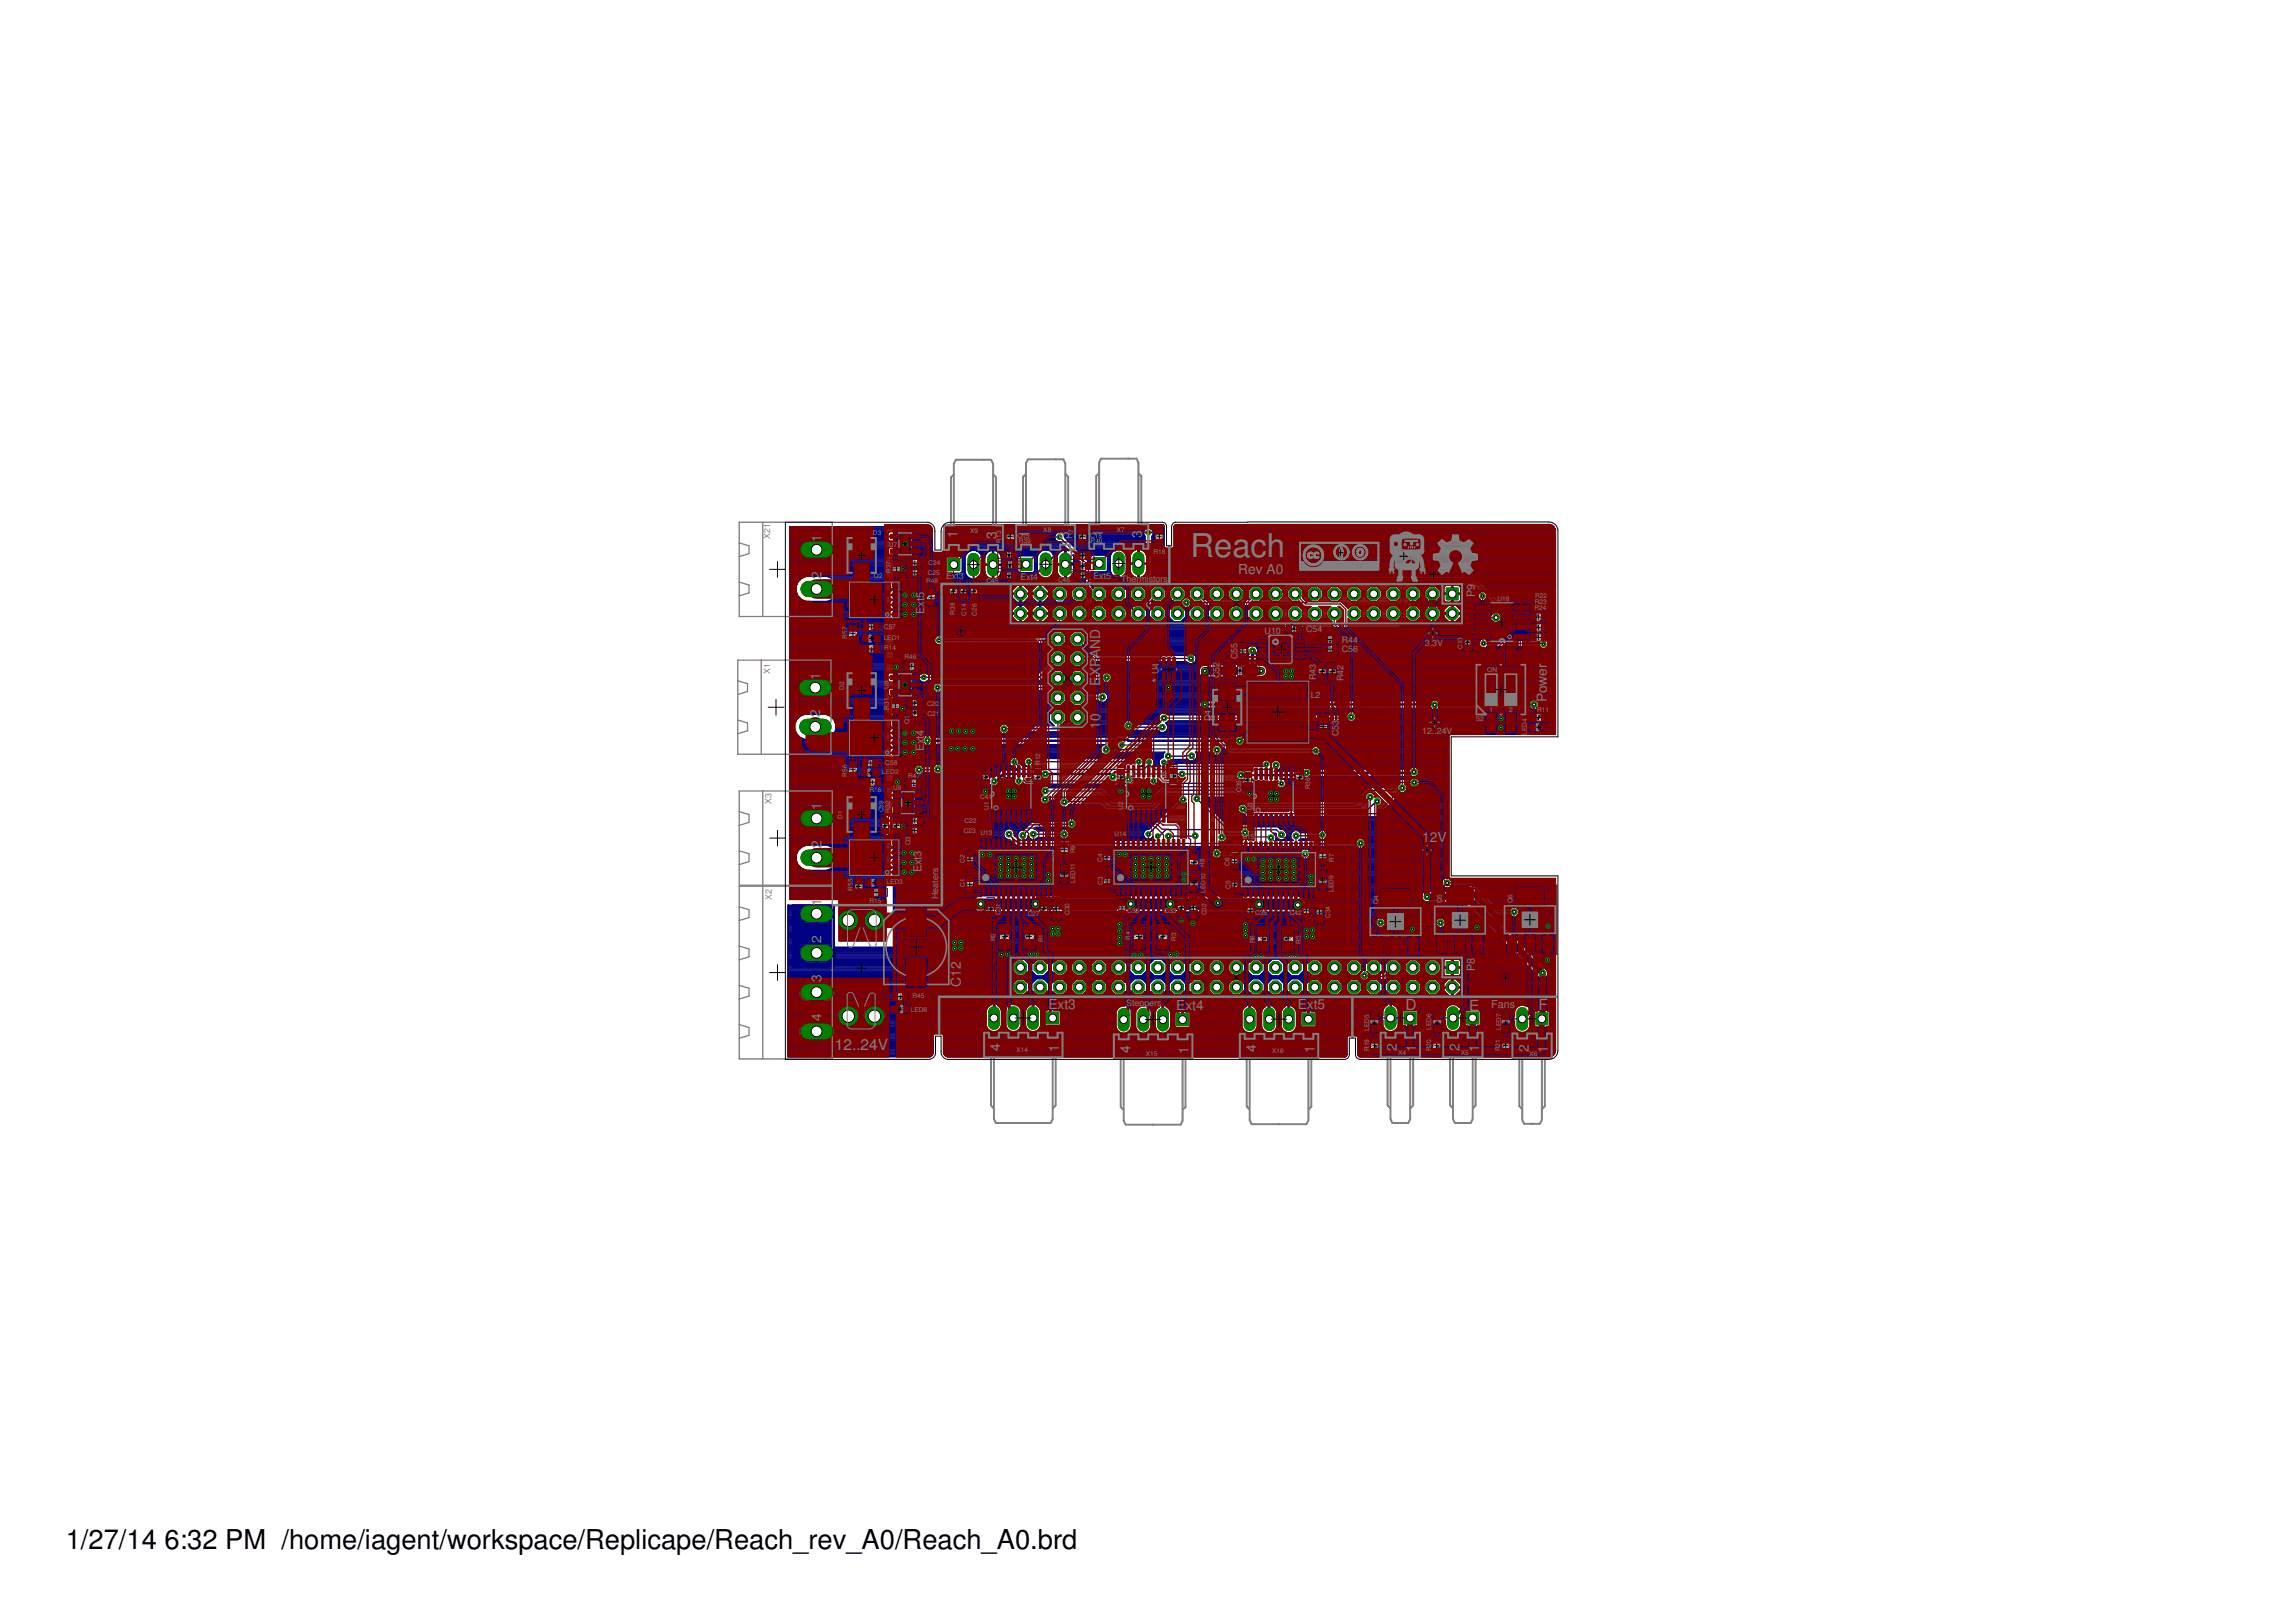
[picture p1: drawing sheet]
<svg xmlns="http://www.w3.org/2000/svg" width="297mm" height="210mm" viewBox="0 0 297 210" stroke-linecap="round" stroke-linejoin="round" font-family="sans-serif">
<defs><g id="words">
<text font-size="4.2" fill="#808080" x="154" y="72.1">Reach</text>
<g font-size="3.5">
<text x="8.5" y="200.4">1/27/14</text>
<text x="21.3" y="200.4">6:32 PM /home/iagent/workspace/Replicape/Reach_rev_A0/Reach_A0.brd</text>
</g>
<g font-size="2" fill="#808080">
<text x="181.8" y="130.7">D</text>
<text x="190.1" y="130.8">E</text>
<text x="199" y="130.7">F</text>
<text x="108" y="135.8">12..24V</text>
</g>
<g font-size="1.8" fill="#808080">
<text x="106.3" y="70.1" transform="rotate(-90 106.3 70.1)">1</text>
<text x="123.9" y="69.7" transform="rotate(-90 123.9 69.7)">1</text>
<text x="128.9" y="69.8" transform="rotate(-90 128.9 69.8)">3</text>
<text x="133.2" y="69.6" transform="rotate(-90 133.2 69.6)">1</text>
<text x="138.3" y="69.8" transform="rotate(-90 138.3 69.8)">3</text>
<text x="142.7" y="69.5" transform="rotate(-90 142.7 69.5)">1</text>
<text x="147.7" y="69.7" transform="rotate(-90 147.7 69.7)">3</text>
<text x="106.3" y="74.9" transform="rotate(-90 106.3 74.9)">2</text>
<text x="160.2" y="74.3">Rev A0</text>
<text x="135.2" y="83.2" transform="rotate(-90 135.2 83.2)">1</text>
<text x="142.3" y="84" transform="rotate(-90 142.3 84)">N</text>
<text x="142.3" y="82.7" transform="rotate(-90 142.3 82.7)">D</text>
<text x="106.1" y="87.9" transform="rotate(-90 106.1 87.9)">1</text>
<text x="142.3" y="88.7" transform="rotate(-90 142.3 88.7)">E</text>
<text x="142.3" y="87.5" transform="rotate(-90 142.3 87.5)">X</text>
<text x="142.3" y="86.4" transform="rotate(-90 142.3 86.4)">P</text>
<text x="142.3" y="85.2" transform="rotate(-90 142.3 85.2)">A</text>
<text x="150.4" y="88.4" transform="rotate(-90 150.4 88.4)">*</text>
<text x="200.1" y="89.7" transform="rotate(-90 200.1 89.7)">o</text>
<text x="200.1" y="88.7" transform="rotate(-90 200.1 88.7)">w</text>
<text x="200.1" y="87.4" transform="rotate(-90 200.1 87.4)">e</text>
<text x="200.1" y="86.4" transform="rotate(-90 200.1 86.4)">r</text>
<text x="106.1" y="92.8" transform="rotate(-90 106.1 92.8)">2</text>
<text x="142.3" y="94.3" transform="rotate(-90 142.3 94.3)">1</text>
<text x="142.3" y="93.3" transform="rotate(-90 142.3 93.3)">0</text>
<text x="200.1" y="90.9" transform="rotate(-90 200.1 90.9)">P</text>
<text x="106.3" y="104.9" transform="rotate(-90 106.3 104.9)">1</text>
<text x="106.3" y="109.7" transform="rotate(-90 106.3 109.7)">2</text>
<text x="184" y="109">12V</text>
<text x="106.3" y="117.2" transform="rotate(-90 106.3 117.2)">1</text>
<text x="106.3" y="122" transform="rotate(-90 106.3 122)">2</text>
<text x="124.3" y="125.4" transform="rotate(-90 124.3 125.4)">2</text>
<text x="106.3" y="127.1" transform="rotate(-90 106.3 127.1)">3</text>
<text x="124.3" y="127.7" transform="rotate(-90 124.3 127.7)">C</text>
<text x="124.3" y="126.4" transform="rotate(-90 124.3 126.4)">1</text>
<text x="135.6" y="130.6">E</text>
<text x="136.8" y="130.6">xt3</text>
<text x="152.2" y="130.7">E</text>
<text x="153.4" y="130.7">xt4</text>
<text x="167.9" y="130.6">Ext5</text>
<text x="106.3" y="132.2" transform="rotate(-90 106.3 132.2)">4</text>
<text x="129.4" y="136" transform="rotate(-90 129.4 136)">4</text>
<text x="137" y="136.1" transform="rotate(-90 137 136.1)">1</text>
<text x="146.2" y="136.2" transform="rotate(-90 146.2 136.2)">4</text>
<text x="153.8" y="136.3" transform="rotate(-90 153.8 136.3)">1</text>
<text x="162.5" y="136.2" transform="rotate(-90 162.5 136.2)">4</text>
<text x="170.1" y="136.3" transform="rotate(-90 170.1 136.3)">1</text>
<text x="180.7" y="136" transform="rotate(-90 180.7 136)">2</text>
<text x="183.2" y="136.1" transform="rotate(-90 183.2 136.1)">1</text>
<text x="188.8" y="136" transform="rotate(-90 188.8 136)">2</text>
<text x="191.3" y="136.1" transform="rotate(-90 191.3 136.1)">1</text>
<text x="197.8" y="136.1" transform="rotate(-90 197.8 136.1)">2</text>
<text x="200.3" y="136.2" transform="rotate(-90 200.3 136.2)">1</text>
</g>
<g font-size="1.4" fill="#808080">
<text x="119.5" y="77.8" transform="rotate(-90 119.5 77.8)">t</text>
<text x="119.5" y="77.4" transform="rotate(-90 119.5 77.4)">5</text>
<text x="190.8" y="77.3" transform="rotate(-90 190.8 77.3)">P</text>
<text x="190.8" y="76.4" transform="rotate(-90 190.8 76.4)">9</text>
<text x="119.5" y="79.5" transform="rotate(-90 119.5 79.5)">E</text>
<text x="119.5" y="78.5" transform="rotate(-90 119.5 78.5)">x</text>
<text x="119.5" y="95.2" transform="rotate(-90 119.5 95.2)">4</text>
<text x="119.5" y="97.2" transform="rotate(-90 119.5 97.2)">E</text>
<text x="119.5" y="96.3" transform="rotate(-90 119.5 96.3)">xt</text>
<text x="119.2" y="112.9" transform="rotate(-90 119.2 112.9)">E</text>
<text x="119.2" y="112" transform="rotate(-90 119.2 112)">x</text>
<text x="119.2" y="111.3" transform="rotate(-90 119.2 111.3)">t</text>
<text x="119.2" y="110.9" transform="rotate(-90 119.2 110.9)">3</text>
<text x="190.8" y="125.7" transform="rotate(-90 190.8 125.7)">P</text>
<text x="190.8" y="124.7" transform="rotate(-90 190.8 124.7)">8</text>
<text x="192.9" y="130.4">Fans</text>
</g>
<g font-size="1.1" fill="#808080">
<text x="99.7" y="69.7" transform="rotate(-90 99.7 69.7)">X21</text>
<text x="122.4" y="75">Ext3</text>
<text x="132" y="75.1">Ext4</text>
<text x="141.5" y="74.9">Ext5</text>
<text x="145.1" y="75.4">Thermi</text>
<text x="148.6" y="75.4">s</text>
<text x="149.2" y="75.4">tors</text>
<text x="160.1" y="83.8" transform="rotate(-90 160.1 83.8)">5</text>
<text x="163.6" y="82.1">U10</text>
<text x="169" y="81.8">C54</text>
<text x="173.6" y="83.2">R4</text>
<text x="175" y="83.2">4</text>
<text x="184.3" y="83.7">3.3V</text>
<text x="99.6" y="87.2" transform="rotate(-90 99.6 87.2)">X1</text>
<text x="149.9" y="87.3" transform="rotate(-90 149.9 87.3)">U</text>
<text x="149.9" y="86.4" transform="rotate(-90 149.9 86.4)">4</text>
<text x="157.8" y="87.8" transform="rotate(-90 157.8 87.8)">C52</text>
<text x="160.1" y="85.3" transform="rotate(-90 160.1 85.3)">C</text>
<text x="160.1" y="84.5" transform="rotate(-90 160.1 84.5)">5</text>
<text x="170.2" y="88" transform="rotate(-90 170.2 88)">R</text>
<text x="170.2" y="87.2" transform="rotate(-90 170.2 87.2)">4</text>
<text x="170.2" y="86.5" transform="rotate(-90 170.2 86.5)">3</text>
<text x="173.6" y="84.4">C5</text>
<text x="173.8" y="88.2" transform="rotate(-90 173.8 88.2)">R</text>
<text x="173.8" y="87.4" transform="rotate(-90 173.8 87.4)">4</text>
<text x="173.8" y="86.7" transform="rotate(-90 173.8 86.7)">2</text>
<text x="175" y="84.4">6</text>
<text x="156.6" y="93.3" transform="rotate(-90 156.6 93.3)">D</text>
<text x="156.6" y="92.5" transform="rotate(-90 156.6 92.5)">4</text>
<text x="169.6" y="90.4">L2</text>
<text x="173.1" y="95.3" transform="rotate(-90 173.1 95.3)">C</text>
<text x="173.1" y="94.5" transform="rotate(-90 173.1 94.5)">5</text>
<text x="173.1" y="93.8" transform="rotate(-90 173.1 93.8)">3</text>
<text x="184" y="95">12..24V</text>
<text x="99.8" y="104.1" transform="rotate(-90 99.8 104.1)">X3</text>
<text x="121.4" y="113.9" transform="rotate(-90 121.4 113.9)">e</text>
<text x="121.4" y="113.3" transform="rotate(-90 121.4 113.3)">r</text>
<text x="121.4" y="112.9" transform="rotate(-90 121.4 112.9)">s</text>
<text x="99.9" y="116.4" transform="rotate(-90 99.9 116.4)">X2</text>
<text x="121.4" y="116.3" transform="rotate(-90 121.4 116.3)">H</text>
<text x="121.4" y="115.5" transform="rotate(-90 121.4 115.5)">e</text>
<text x="121.4" y="114.9" transform="rotate(-90 121.4 114.9)">a</text>
<text x="121.4" y="114.2" transform="rotate(-90 121.4 114.2)">t</text>
<text x="145.7" y="130.1">S</text>
<text x="146.5" y="130.1">tepp</text>
<text x="148.7" y="130.1">ers</text>
</g>
<g font-size=".8" fill="#808080">
<text x="112.9" y="69.3">D3</text>
<text x="115" y="70.7">U</text>
<text x="115.6" y="70.7">7</text>
<text x="125.5" y="68.9">X9</text>
<text x="129.5" y="70.2" transform="rotate(-90 129.5 70.2)">R</text>
<text x="129.5" y="69.6" transform="rotate(-90 129.5 69.6)">1</text>
<text x="129.5" y="69.2" transform="rotate(-90 129.5 69.2)">3</text>
<text x="131.7" y="69.6">C15</text>
<text x="131.8" y="70.3">R39</text>
<text x="135" y="68.9">X8</text>
<text x="138.9" y="70" transform="rotate(-90 138.9 70)">R</text>
<text x="138.9" y="69.4" transform="rotate(-90 138.9 69.4)">1</text>
<text x="138.9" y="69" transform="rotate(-90 138.9 69)">7</text>
<text x="141" y="69.6">C16</text>
<text x="141.1" y="70.2">R40</text>
<text x="144.5" y="68.8">X7</text>
<text x="149.2" y="71.6">R18</text>
<text x="113.1" y="74.8">Q2</text>
<text x="115.2" y="74.2" transform="rotate(-90 115.2 74.2)">R</text>
<text x="115.2" y="73.5" transform="rotate(-90 115.2 73.5)">37</text>
<text x="119.8" y="75.4">R48</text>
<text x="120" y="74.4">C</text>
<text x="120.1" y="73.1">C24</text>
<text x="120.7" y="74.4">25</text>
<text x="127.6" y="75.4">C45</text>
<text x="136.9" y="75.3">C46</text>
<text x="193.7" y="77.8">U18</text>
<text x="198.6" y="77.4">R22</text>
<text x="109.6" y="82.7" transform="rotate(-90 109.6 82.7)">R</text>
<text x="109.6" y="82" transform="rotate(-90 109.6 82)">5</text>
<text x="109.6" y="81.6" transform="rotate(-90 109.6 81.6)">7</text>
<text x="114.3" y="82.8">L</text>
<text x="114.4" y="81.4">C57</text>
<text x="114.8" y="82.8">ED1</text>
<text x="123.5" y="79.5" transform="rotate(-90 123.5 79.5)">R</text>
<text x="123.5" y="78.9" transform="rotate(-90 123.5 78.9)">3</text>
<text x="123.5" y="78.5" transform="rotate(-90 123.5 78.5)">8</text>
<text x="125" y="79.7" transform="rotate(-90 125 79.7)">C</text>
<text x="125" y="79.1" transform="rotate(-90 125 79.1)">1</text>
<text x="125" y="78.6" transform="rotate(-90 125 78.6)">4</text>
<text x="126.4" y="79.7" transform="rotate(-90 126.4 79.7)">C</text>
<text x="126.4" y="79.1" transform="rotate(-90 126.4 79.1)">2</text>
<text x="126.4" y="78.6" transform="rotate(-90 126.4 78.6)">6</text>
<text x="189.2" y="84" transform="rotate(-90 189.2 84)">C</text>
<text x="189.2" y="83.4" transform="rotate(-90 189.2 83.4)">1</text>
<text x="189.2" y="82.9" transform="rotate(-90 189.2 82.9)">3</text>
<text x="198.5" y="79">R24</text>
<text x="198.5" y="78.2">R23</text>
<text x="109.2" y="89.3" transform="rotate(-90 109.2 89.3)">D</text>
<text x="109.2" y="88.7" transform="rotate(-90 109.2 88.7)">2</text>
<text x="114.4" y="84.2">R14</text>
<text x="114.9" y="89.1" transform="rotate(-90 114.9 89.1)">U</text>
<text x="114.9" y="88.5" transform="rotate(-90 114.9 88.5)">8</text>
<text x="117" y="85.3">R46</text>
<text x="192.4" y="87">ON</text>
<text x="115" y="91.9" transform="rotate(-90 115 91.9)">R</text>
<text x="115" y="91.2" transform="rotate(-90 115 91.2)">31</text>
<text x="117.6" y="93.7" transform="rotate(-90 117.6 93.7)">Q</text>
<text x="117.6" y="93.1" transform="rotate(-90 117.6 93.1)">1</text>
<text x="119.9" y="91.4">C20</text>
<text x="120" y="92.6">C2</text>
<text x="121.1" y="92.6">1</text>
<text x="190.9" y="93.3">S2</text>
<text x="192.7" y="92.1">1</text>
<text x="195.3" y="92.1">2</text>
<text x="197.5" y="95.1" transform="rotate(-90 197.5 95.1)">L</text>
<text x="197.5" y="94.6" transform="rotate(-90 197.5 94.6)">E</text>
<text x="197.5" y="94" transform="rotate(-90 197.5 94)">D</text>
<text x="197.5" y="93.4" transform="rotate(-90 197.5 93.4)">4</text>
<text x="198.9" y="92.1">R11</text>
<text x="109.6" y="100.5" transform="rotate(-90 109.6 100.5)">R</text>
<text x="109.6" y="99.9" transform="rotate(-90 109.6 99.9)">5</text>
<text x="109.6" y="99.4" transform="rotate(-90 109.6 99.4)">6</text>
<text x="114.1" y="100.2">L</text>
<text x="114.5" y="99">C5</text>
<text x="114.6" y="100.2">ED</text>
<text x="115.6" y="99">8</text>
<text x="115.8" y="100.2">2</text>
<text x="117.5" y="100.6">R47</text>
<text x="134.5" y="99" transform="rotate(-90 134.5 99)">R</text>
<text x="134.5" y="98.4" transform="rotate(-90 134.5 98.4)">1</text>
<text x="134.5" y="97.9" transform="rotate(-90 134.5 97.9)">2</text>
<text x="146.6" y="101.5" transform="rotate(-90 146.6 101.5)">C</text>
<text x="146.6" y="100.9" transform="rotate(-90 146.6 100.9)">40</text>
<text x="150.9" y="101.3" transform="rotate(-90 150.9 101.3)">R35</text>
<text x="160.6" y="101.9" transform="rotate(-90 160.6 101.9)">3</text>
<text x="160.6" y="101.4" transform="rotate(-90 160.6 101.4)">9</text>
<text x="169.5" y="101.5" transform="rotate(-90 169.5 101.5)">3</text>
<text x="169.5" y="101.1" transform="rotate(-90 169.5 101.1)">6</text>
<text x="109" y="105.9" transform="rotate(-90 109 105.9)">D</text>
<text x="109" y="105.3" transform="rotate(-90 109 105.3)">1</text>
<text x="112.5" y="102.4">R16</text>
<text x="114.3" y="105.1" transform="rotate(-90 114.3 105.1)">C</text>
<text x="114.3" y="104.5" transform="rotate(-90 114.3 104.5)">5</text>
<text x="114.3" y="104.1" transform="rotate(-90 114.3 104.1)">9</text>
<text x="115.1" y="105.2" transform="rotate(-90 115.1 105.2)">R3</text>
<text x="115.1" y="104.1" transform="rotate(-90 115.1 104.1)">2</text>
<text x="115.5" y="102.3">U9</text>
<text x="124.7" y="107.8">C23</text>
<text x="124.8" y="106.5">C22</text>
<text x="126.8" y="103.4">C41</text>
<text x="127.9" y="104.8" transform="rotate(-90 127.9 104.8)">U</text>
<text x="127.9" y="104.2" transform="rotate(-90 127.9 104.2)">1</text>
<text x="145.3" y="104.8" transform="rotate(-90 145.3 104.8)">U</text>
<text x="145.3" y="104.2" transform="rotate(-90 145.3 104.2)">2</text>
<text x="160.6" y="102.5" transform="rotate(-90 160.6 102.5)">C</text>
<text x="162" y="104.9" transform="rotate(-90 162 104.9)">U</text>
<text x="162" y="104.3" transform="rotate(-90 162 104.3)">3</text>
<text x="169.5" y="102.1" transform="rotate(-90 169.5 102.1)">R</text>
<text x="117.8" y="109.3" transform="rotate(-90 117.8 109.3)">Q</text>
<text x="117.8" y="108.7" transform="rotate(-90 117.8 108.7)">3</text>
<text x="124.8" y="111.7" transform="rotate(-90 124.8 111.7)">C</text>
<text x="124.8" y="111.1" transform="rotate(-90 124.8 111.1)">2</text>
<text x="126.9" y="108.1">U13</text>
<text x="139.1" y="113.8" transform="rotate(-90 139.1 113.8)">E</text>
<text x="139.1" y="113.2" transform="rotate(-90 139.1 113.2)">D</text>
<text x="139.1" y="112.6" transform="rotate(-90 139.1 112.6)">1</text>
<text x="139.1" y="112.1" transform="rotate(-90 139.1 112.1)">1</text>
<text x="139.1" y="110.4" transform="rotate(-90 139.1 110.4)">R</text>
<text x="139.1" y="109.8" transform="rotate(-90 139.1 109.8)">9</text>
<text x="142.6" y="111.5" transform="rotate(-90 142.6 111.5)">C</text>
<text x="142.6" y="110.9" transform="rotate(-90 142.6 110.9)">4</text>
<text x="142.7" y="113.9" transform="rotate(-90 142.7 113.9)">3</text>
<text x="144.2" y="108.2">U14</text>
<text x="155.8" y="112.2" transform="rotate(-90 155.8 112.2)">R</text>
<text x="155.8" y="111.6" transform="rotate(-90 155.8 111.6)">8</text>
<text x="156" y="113.9" transform="rotate(-90 156 113.9)">1</text>
<text x="156" y="113.4" transform="rotate(-90 156 113.4)">0</text>
<text x="159.1" y="112.1" transform="rotate(-90 159.1 112.1)">C</text>
<text x="159.1" y="111.5" transform="rotate(-90 159.1 111.5)">6</text>
<text x="160.7" y="108.5">U15</text>
<text x="172.5" y="113.7" transform="rotate(-90 172.5 113.7)">9</text>
<text x="172.6" y="111.5" transform="rotate(-90 172.6 111.5)">R</text>
<text x="172.6" y="110.9" transform="rotate(-90 172.6 110.9)">7</text>
<text x="110.3" y="115.3" transform="rotate(-90 110.3 115.3)">R</text>
<text x="110.3" y="114.7" transform="rotate(-90 110.3 114.7)">5</text>
<text x="110.3" y="114.2" transform="rotate(-90 110.3 114.2)">5</text>
<text x="112.5" y="116.8">R15</text>
<text x="114.7" y="114.4">LE</text>
<text x="115.7" y="114.4">D3</text>
<text x="124.8" y="114.8" transform="rotate(-90 124.8 114.8)">C</text>
<text x="124.8" y="114.1" transform="rotate(-90 124.8 114.1)">1</text>
<text x="129.4" y="118.4" transform="rotate(-90 129.4 118.4)">C</text>
<text x="129.4" y="117.8" transform="rotate(-90 129.4 117.8)">31</text>
<text x="132.9" y="118.5">C27</text>
<text x="138.4" y="118.4" transform="rotate(-90 138.4 118.4)">C</text>
<text x="138.4" y="117.8" transform="rotate(-90 138.4 117.8)">3</text>
<text x="138.4" y="117.3" transform="rotate(-90 138.4 117.3)">0</text>
<text x="139.1" y="114.3" transform="rotate(-90 139.1 114.3)">L</text>
<text x="142.7" y="114.5" transform="rotate(-90 142.7 114.5)">C</text>
<text x="145.8" y="118.1">C38</text>
<text x="150.7" y="118.1">C33</text>
<text x="156" y="115.6" transform="rotate(-90 156 115.6)">L</text>
<text x="156" y="115.1" transform="rotate(-90 156 115.1)">E</text>
<text x="156" y="114.5" transform="rotate(-90 156 114.5)">D</text>
<text x="156.1" y="118.5" transform="rotate(-90 156.1 118.5)">C</text>
<text x="156.1" y="117.9" transform="rotate(-90 156.1 117.9)">3</text>
<text x="156.1" y="117.4" transform="rotate(-90 156.1 117.4)">2</text>
<text x="159.2" y="115" transform="rotate(-90 159.2 115)">C</text>
<text x="159.2" y="114.4" transform="rotate(-90 159.2 114.4)">5</text>
<text x="162.4" y="118.4">C35</text>
<text x="166.9" y="118.4">C42</text>
<text x="172.1" y="118.8" transform="rotate(-90 172.1 118.8)">C</text>
<text x="172.1" y="118.2" transform="rotate(-90 172.1 118.2)">3</text>
<text x="172.1" y="117.7" transform="rotate(-90 172.1 117.7)">4</text>
<text x="172.5" y="115.4" transform="rotate(-90 172.5 115.4)">L</text>
<text x="172.5" y="114.9" transform="rotate(-90 172.5 114.9)">E</text>
<text x="172.5" y="114.4" transform="rotate(-90 172.5 114.4)">D</text>
<text x="178.3" y="117" transform="rotate(-90 178.3 117)">Q</text>
<text x="178.3" y="116.4" transform="rotate(-90 178.3 116.4)">4</text>
<text x="186.5" y="116.8" transform="rotate(-90 186.5 116.8)">Q5</text>
<text x="195.7" y="116.9" transform="rotate(-90 195.7 116.9)">Q</text>
<text x="195.7" y="116.2" transform="rotate(-90 195.7 116.2)">6</text>
<text x="128.8" y="121.8" transform="rotate(-90 128.8 121.8)">R</text>
<text x="128.8" y="121.2" transform="rotate(-90 128.8 121.2)">2</text>
<text x="135" y="122" transform="rotate(-90 135 122)">R</text>
<text x="135" y="121.3" transform="rotate(-90 135 121.3)">1</text>
<text x="146.2" y="121.7" transform="rotate(-90 146.2 121.7)">R</text>
<text x="146.2" y="121.1" transform="rotate(-90 146.2 121.1)">4</text>
<text x="152.2" y="121.7" transform="rotate(-90 152.2 121.7)">R</text>
<text x="152.2" y="121.1" transform="rotate(-90 152.2 121.1)">3</text>
<text x="162.4" y="122.1" transform="rotate(-90 162.4 122.1)">R</text>
<text x="162.4" y="121.5" transform="rotate(-90 162.4 121.5)">6</text>
<text x="168.3" y="122.2" transform="rotate(-90 168.3 122.2)">R</text>
<text x="168.3" y="121.6" transform="rotate(-90 168.3 121.6)">5</text>
<text x="117.8" y="130.9">LED8</text>
<text x="118.1" y="129.2">R45</text>
<text x="177.1" y="131.7" transform="rotate(-90 177.1 131.7)">5</text>
<text x="185.2" y="131.6" transform="rotate(-90 185.2 131.6)">6</text>
<text x="194.2" y="131.6" transform="rotate(-90 194.2 131.6)">7</text>
<text x="131.5" y="136.2">X14</text>
<text x="148.3" y="136.7">X15</text>
<text x="164.6" y="136.3">X16</text>
<text x="177.1" y="133.4" transform="rotate(-90 177.1 133.4)">L</text>
<text x="177.1" y="132.9" transform="rotate(-90 177.1 132.9)">E</text>
<text x="177.1" y="132.3" transform="rotate(-90 177.1 132.3)">D</text>
<text x="177.1" y="136" transform="rotate(-90 177.1 136)">R</text>
<text x="177.1" y="135.4" transform="rotate(-90 177.1 135.4)">1</text>
<text x="177.1" y="134.9" transform="rotate(-90 177.1 134.9)">9</text>
<text x="180.9" y="136.5">X4</text>
<text x="185.2" y="136.1" transform="rotate(-90 185.2 136.1)">R</text>
<text x="185.2" y="135.4" transform="rotate(-90 185.2 135.4)">2</text>
<text x="185.2" y="135" transform="rotate(-90 185.2 135)">0</text>
<text x="185.2" y="133.2" transform="rotate(-90 185.2 133.2)">L</text>
<text x="185.2" y="132.8" transform="rotate(-90 185.2 132.8)">E</text>
<text x="185.2" y="132.2" transform="rotate(-90 185.2 132.2)">D</text>
<text x="189" y="136.5">X5</text>
<text x="194.1" y="136.1" transform="rotate(-90 194.1 136.1)">R</text>
<text x="194.1" y="135.4" transform="rotate(-90 194.1 135.4)">2</text>
<text x="194.1" y="135" transform="rotate(-90 194.1 135)">1</text>
<text x="194.2" y="133.3" transform="rotate(-90 194.2 133.3)">L</text>
<text x="194.2" y="132.8" transform="rotate(-90 194.2 132.8)">E</text>
<text x="194.2" y="132.3" transform="rotate(-90 194.2 132.3)">D</text>
<text x="197.9" y="136.6">X6</text>
</g>
</g></defs>
<g fill="none" stroke="#000080" stroke-width=".17">
<path d="M102.2 71.5h12.4M102.2 79.5h12.4M102.2 74.9h1.4M102.2 72h12.4M102.2 71.1h12.4M102.2 75.8h.8M102.2 77.7h1.9M102.2 77.3h1.2M102.2 78.4h12.4M102.2 73.1h12.4M102.2 79.9h12.4M102.2 79.8h12.4"/>
<path d="M102.2 79.7h12.4M102.2 79.3h12.4M102.2 79.2h12.4M102.2 79h12.4M102.2 78.8h12.4M102.2 78.2h12.4M102.2 77.9h12.4M102.2 77.6h1.6M102.2 72.8h12.4M102.2 72.3h12.4M102.2 71.9h12.4M102.2 71.7h12.4"/>
<path d="M102.2 71.6h12.4M102.2 71.4h12.4M102.2 71.2h12.4M102.2 71h12.4M102.2 70.9h12.4M102.2 70.8h12.4M102.2 70.5h12.4M102.2 70.4h12.4M102.2 70.3h12.4M102.2 70.1h12.4M102.2 69.9h12.4M102.2 69.8h12.4"/>
<path d="M102.2 69.7h12.4M102.2 69.4h12.4M102.2 69.3h12.4M102.2 79.6h12.4M102.2 79.1h12.4M102.2 78.7h12.4M102.2 78.6h12.4M102.2 78.5h12.4M102.2 78.1h12.4M102.2 78h12.4M102.2 77.5h1.4M102.2 77.4h1.3"/>
<path d="M102.2 77.1h1M102.2 77h1M102.2 76.9h.9M102.2 76.8h.9M102.2 76.6h.8M102.2 76.5h.8M102.2 76.4h.8M102.2 76.3h.8M102.2 76.2h.8M102.2 76h.8M102.2 75.9h.8M102.2 75.6h.9"/>
<path d="M102.2 75.5h.9M102.2 75.4h1M102.2 75.3h1M102.2 75.2h1.2M102.2 75.1h1.3M102.2 74.8h1.6M102.2 74.7h1.9M102.2 74.5h12.4M102.2 74.4h12.4M102.2 74.3h12.4M102.2 74.2h12.4M102.2 74.1h12.4"/>
<path d="M102.2 74h12.4M102.2 73.8h12.4M102.2 73.7h12.4M102.2 73.6h12.4M102.2 73.4h12.4M102.2 73.3h12.4M102.2 73.2h12.4M102.2 73h12.4M102.2 72.7h12.4M102.2 72.6h12.4M102.2 72.5h12.4M102.2 72.2h12.4"/>
<path d="M102.2 72.1h12.4M102.2 70.6h12.4M102.2 70h12.4M102.2 69.5h12.4M102.2 69.2h12.4M102.2 69h12.4M102.2 68.9h12.4M102.2 68.8h12.4M102.2 68.7h12.4M102.2 68.6h12.4M102.2 68.4h12.4M102.2 68.3h12.4"/>
<path d="M102.2 68.2h12.4M103 76.5l.2 .6M103.2 75.3l-.2 .6v.6M103.2 75.3l.5-.5 .6-.2h2.7l.6 .2 .5 .5M103.2 77.1l.5 .5 .6 .2h2.7l.6-.2 .5-.5M107.3 77.7h7.3M107.3 74.7h7.3M107.5 77.6h7.1M107.5 74.8h7.1M107.7 74.9h6.9M107.7 77.5h6.9M107.8 75.1h6.8"/>
<path d="M107.8 77.4h6.8M107.9 77.3h6.7M107.9 75.2h6.7M108.1 75.3l.2 .6v.6M108.1 77.1h6.5M108.1 75.3h6.5M108.1 75.4h6.5M108.1 77h6.5M108.2 76.9h6.4M108.2 75.5h6.4M108.2 76.8h6.4M108.2 75.6h6.4"/>
<path d="M108.3 75.8h6.3M108.3 76.6h6.3M108.3 76.5l-.2 .6M108.3 76.5h6.3M108.3 76.4h6.3M108.3 76.3h6.3M108.3 76.2h6.3M108.3 76h6.3M108.3 75.9h6.3M115.6 71.5h9.6M115.6 79.5h20.4M115.6 74.1h9.3"/>
<path d="M115.6 72h9.3M115.6 71.1h5M115.6 74.9h10M115.6 76.9h20.4M115.6 77.8h15.8M115.6 74.5h9.5M115.6 77.3h15.3M115.6 78.4h15.9M115.6 74h6.8M115.6 72.9h6.7M115.6 79.9h15.4M115.6 79.8h15.3"/>
<path d="M115.6 79.7h15.3M115.6 79.6h15.3M115.6 79.3h16.4M115.6 79.2h15.3M115.6 79.1h15.3M115.6 79h15.3M115.6 78.8h15.4M115.6 78.7h15.5M115.6 78.6h15.7M115.6 78.5h15.8M115.6 78.3h24.9M115.6 78.1h24.9"/>
<path d="M115.6 78h24.9M115.6 77.9h15.9M115.6 77.6h15.7M115.6 77.5h15.5M115.6 77.4h15.4M115.6 77.2h15.3M115.6 77h15.3M115.6 76.8h16.4M115.6 76.7h15.3M115.6 76.6h15.3M115.6 76.4h15.3M115.6 76.3h15.4"/>
<path d="M115.6 76.2h15.5M115.6 76.1h15.7M115.6 76h15.8M115.6 75.8h15.9M115.6 75.7h24.8M115.6 75.6h24.8M115.6 75.5h24.8M115.6 75.4h24.8M115.6 75.2h24.8M115.6 75.1h24.8M115.6 75h24.8M115.6 74.8h9.7"/>
<path d="M115.6 74.6h9.6M115.6 74.4h9.4M115.6 74.3h9.3M115.6 73.9h6.7M115.6 73.8h6.7M115.6 73.7h6.7M115.6 73.6h6.7M115.6 73.4h6.7M115.6 73.3h6.7M115.6 73.2h6.7M115.6 73.1h6.7M115.6 72.8h6.7"/>
<path d="M115.6 72.7h6.7M115.6 72.6h6.7M115.6 72.5h6.7M115.6 72.3h6.7M115.6 72.2h6.7M115.6 72.1h6.8M115.6 71.9h9.3M115.6 71.7h9.4M115.6 71.6h9.5M115.6 71.4h5.1M115.6 71.2h5M115.6 71h5"/>
<path d="M115.6 70.9h5M115.6 70.8h5M115.6 70.7h5M115.6 70.5h5M115.6 70.4h5M115.6 70.3h5M115.6 70.2h5M115.6 70h5M115.6 69.9h5M115.6 69.8h5M115.6 69.7h5M115.6 69.6h5"/>
<path d="M115.6 69.4h5M115.6 69.3h5M115.6 69.2h5M115.6 69.1h5M115.6 69h5M115.6 68.9h5M115.6 68.7h5M115.6 68.6h5M115.6 68.5h5M115.6 68.4h5M115.6 68.2h4.9M115.6 68.1h4.8"/>
<path d="M115.6 68h4.6M120.1 67.9h-4.5v54.7M120.1 67.9v.1M120.1 67.9a.88 .88 0 0 1 .5 1v2.4l.2 .2M120.6 68.6v.1M122 71.4h3.3M122.1 71.1h16.1M122.1 71.2h3.5M122.1 71h15.9M122.1 70.9h15.8M122.1 70.8h15.7M122.1 70.7h15.6"/>
<path d="M122.1 70.5h15.4M122.1 70.4h15.3M122.1 70.3h15.2M122.1 70.2h15.1M122.1 70h14.7M122.1 69.9h14.5M122.1 69.8h14.4M122.1 69.7h14.4M122.1 69.6h14.3M122.1 69.4h14.3M122.1 69.3h14.4M122.1 69.2h14.4"/>
<path d="M122.1 69.1h14.5M122.1 69h14.6M122.1 68.9h25.8M122.1 68.7h25.9M122.1 68.6v2.7l-.2 .2M122.1 68.6h25.9M122.1 68.5h26M122.2 68.4h26.1M122.3 68.2h28.3M122.4 68.1h28.2M122.5 72l-.2 .2v1.8l.2 .2M122.6 68h27.9"/>
<path d="M124.3 72l.2 .2v1.8l-.2 .2M124.4 72.1h.4M124.4 74h.4M124.5 72.9h.3M124.5 73.9h.3M124.5 73.8h.3M124.5 73.7h.3M124.5 73.6h.3M124.5 73.4h.3M124.5 73.3h.3M124.5 73.2h.3M124.5 73.1h.3"/>
<path d="M124.5 72.8h.3M124.5 72.7h.3M124.5 72.6h.3M124.5 72.5h.3M124.5 72.3h.3M124.5 72.2h.3M124.8 72.1v2a1.13 1.13 0 0 0 1.8 .7M124.8 72.1a1.11 1.11 0 0 1 1.1-.9 1.11 1.11 0 0 1 1.1 .9M126.2 71.2h2M126.3 74.9h1.8M126.5 71.4h1.4M126.6 74.8h1.3"/>
<path d="M126.7 71.5h1M126.7 74.6h1M126.8 71.6h.8M126.8 74.5h.8M126.9 71.7h.7M126.9 74.4h.6M126.9 74.3h.6M126.9 71.9h.6M127 72h.4M127 74.1h.4M127 72.1v2l-.1 .4-.3 .3M127 74h.4"/>
<path d="M127 72.9h.4M127 73.9h.4M127 73.8h.4M127 73.7h.4M127 73.6h.4M127 73.4h.4M127 73.3h.4M127 73.2h.4M127 73.1h1.4M127 72.8h.4M127 72.7h.4M127 72.6h.4"/>
<path d="M127 72.5h.4M127 72.3h.4M127 72.2h.4M127 72.1h.4M127.4 73.9v-.7h2.2v.7M127.4 72.2v.8h2.2v-.8M127.4 73.9l.1 .4M127.5 74.3a1.05 1.05 0 0 0 .9 .6M127.6 71.7l-.2 .5M127.9 71.4l-.3 .3M128.4 71.5h.1M128.4 74.9h.1"/>
<path d="M128.4 71.2v3.7M128.4 71.2h.1M128.4 71.2l-.5 .2M128.4 74.1h.1M128.4 72h.1M128.4 74.5h.1M128.4 74h.1M128.4 72.9h.1M128.4 74.8h.1M128.4 74.6h.1M128.4 74.4h.1M128.4 74.3h.1"/>
<path d="M128.4 73.9h.1M128.4 73.8h.1M128.4 73.7h.1M128.4 73.6h.1M128.4 73.4h.1M128.4 73.3h.1M128.4 73.2h.1M128.4 72.8h.1M128.4 72.7h.1M128.4 72.6h.1M128.4 72.5h.1M128.4 72.3h.1"/>
<path d="M128.4 72.2h.1M128.4 72.1h.1M128.4 71.9h.1M128.4 71.7h.1M128.4 71.6h.1M128.4 71.4h.1M128.5 73.1h3.2M128.8 71.2h6.1M128.8 74.9h11.6M129.1 71.4l-.6-.2v3.7l.6-.1 .3-.4M129.1 71.4l.3 .3M129.1 71.4h5.5"/>
<path d="M129.1 74.8h5.7M129.2 71.5h5.3M129.2 74.6h5.4M129.3 74.5h5.2M129.3 71.6h5.1M129.4 71.7l.2 .5M129.4 74.4h4.9M129.4 71.7h4.9M129.5 74.3h4.8M129.5 71.9h4.8M129.5 74.1h4.8M129.5 72h2.3"/>
<path d="M129.5 72.1h2.2M129.6 73.9l-.2 .5M129.6 74h2.2M129.6 72.9h2.1M129.6 73.9h2.1M129.6 73.8h2.1M129.6 73.7h2.1M129.6 73.6h2.1M129.6 73.4h2.1M129.6 73.3h2.1M129.6 73.2h2.1M129.6 72.8h2.1"/>
<path d="M129.6 72.7h2.1M129.6 72.6h2.1M129.6 72.5h2.1M129.6 72.3h2.1M129.6 72.2h2.1M130.9 76.9v.4l.7 .6h.4v-2.1h-.4l-.7 .6v.4h2.2v-.4l-.6-.6h-.4v2.1h.4l.6-.6v-.4M130.9 79.5v.3l.7 .7h.4v-2.2h-.4l-.7 .6v.4h2.2v-.4l-.6-.6h-.4v2.2h.4l.6-.7v-.3M131.7 73.9l.1 .2h1.8l.2-.2M131.7 73.9v-1.8l.1-.2h1.8l.2 .2v1.8M132 77.8h.1M132 77.3h.1M132 78.4h.1"/>
<path d="M132 79.9h.1M132 79.8h.1M132 79.7h.1M132 79.6h.1M132 79.2h.1M132 79.1h.1M132 79h.1M132 78.8h.1M132 78.7h.1M132 78.6h.1M132 78.5h.1M132 77.9h.1"/>
<path d="M132 77.6h.1M132 77.5h.1M132 77.4h.1M132 77.2h.1M132 77h.1M132 76.7h.1M132 76.6h.1M132 76.4h.1M132 76.3h.1M132 76.2h.1M132 76.1h.1M132 76h.1"/>
<path d="M132 75.8h.1M132.1 79.3h2.4M132.1 76.8h2.4M132.5 77.9h1.5M132.5 78.4h1.5M132.5 75.8h1.5M132.7 77.8h1.2M132.7 78.5h1.2M132.7 76h1.2M132.8 78.6h1M132.8 77.6h1M132.8 76.1h1"/>
<path d="M132.9 77.5h.8M132.9 78.7h.8M132.9 76.2h.8M133 79.9h.6M133 77.4h.6M133 78.8h.6M133 76.3h.5M133.1 77.3h.4M133.1 79.8h.4M133.1 79.7h.4M133.1 79.6h.4M133.1 79.2h.4"/>
<path d="M133.1 79.1h.4M133.1 79h.4M133.1 77.2h.4M133.1 77h.4M133.1 76.7h.4M133.1 76.6h.4M133.1 76.4h.4M133.5 79.5v.3l.6 .7h.4v-2.2h-.4l-.6 .6v.4h2.2v-.4l-.7-.6h-.4v2.2h.4l.7-.7v-.3M133.5 76.9v.4l.6 .6h.4v-2.1h-.4l-.6 .6v.4h2.2v-.4l-.7-.6h-.4v2.1h.4l.7-.6v-.4M133.7 72h.5M133.7 74h.5M133.8 72.1h.4"/>
<path d="M133.8 72.9h.4M133.8 73.9h.4M133.8 73.8h.4M133.8 73.7h.4M133.8 73.6h.4M133.8 73.4h.4M133.8 73.3h.4M133.8 73.2h.4M133.8 73.1h.4M133.8 72.8h.4M133.8 72.7h.4M133.8 72.6h.4"/>
<path d="M133.8 72.5h.4M133.8 72.3h.4M133.8 72.2h.4M134.4 74.4l.3 .3 .4 .2M134.5 77.8h.1M134.5 77.3h.1M134.5 78.4h.1M134.5 79.9h.1M134.5 79.8h.1M134.5 79.7h.1M134.5 79.6h.1M134.5 79.2h.1"/>
<path d="M134.5 79.1h.1M134.5 79h.1M134.5 78.8h.1M134.5 78.7h.1M134.5 78.6h.1M134.5 78.5h.1M134.5 77.9h.1M134.5 77.6h.1M134.5 77.5h.1M134.5 77.4h.1M134.5 77.2h.1M134.5 77h.1"/>
<path d="M134.5 76.7h.1M134.5 76.6h.1M134.5 76.4h.1M134.5 76.3h.1M134.5 76.2h.1M134.5 76.1h.1M134.5 76h.1M134.5 75.8h.1M134.6 79.3h1.4M134.6 76.8h1.4M135.1 71.2l-.4 .1-.3 .3-.2 .5v1.9l.2 .4M135.1 77.9h1.5"/>
<path d="M135.1 78.4h1.5M135.1 75.8h1.5M135.2 77.8h1.3M135.2 78.5h1.3M135.2 76h1.2M135.3 78.6h1M135.3 77.6h1.1M135.3 76.1h1M135.4 77.5h.8M135.4 78.7h.8M135.4 76.2h.8M135.5 71.2l.4 .1 .3 .3"/>
<path d="M135.6 79.9h.5M135.6 77.4h.5M135.6 78.8h.5M135.6 76.3h.5M135.7 77.3h.3M135.7 79.8h.3M135.7 79.7h.3M135.7 79.6h.3M135.7 79.2h.3M135.7 79.1h.3M135.7 79h.3M135.7 77.2h.3"/>
<path d="M135.7 77h.3M135.7 76.7h.3M135.7 76.6h.3M135.7 76.4h.3M135.7 71.2h1.7M135.8 74.8h1.5M136 71.4h1.2M136 74.6h1.1M136.1 71.5h1M136.1 74.5h.9M136.2 71.6h.7M136.2 71.6l.2 .5v1.9l-.2 .4"/>
<path d="M136.2 74.4l-.3 .3-.4 .2M136.2 74.4h.7M136.2 71.7h.7M136.3 74.3h.5M136.3 71.9h.5M136.3 74.1h.5M136.4 72h.4M136.4 74h.4M136.4 72.9h3.6M136.4 73.9h.3M136.4 73.8h.3M136.4 73.7h.3"/>
<path d="M136.4 73.6h.3M136.4 73.4h.3M136.4 73.3h.3M136.4 73.2h.3M136.4 73.1h1.4M136.4 72.8h.3M136.4 72.7h.3M136.4 72.6h.3M136.4 72.5h.3M136.4 72.3h.3M136.4 72.2h.3M136.4 72.1h.3"/>
<path d="M136.7 69a.64 .64 0 0 1 .7-.1 .64 .64 0 0 1 .3 .7l3.4 3.3v-.9l.2-.2h1.8l.2 .2v1.8l-.2 .2M136.7 69a.64 .64 0 0 0-.2 .7 .64 .64 0 0 0 .6 .4l1.2 1.2-.4-.1v3.7l.3-.1 .5-.3M136.8 72l-.1 .9M136.8 74l-.1-.9h2.2v.9M136.8 74l.2 .5M137 74.5l.2 .2 .5 .2M137.1 69.5l3.7 3.8 .1 4.8 1.3 1.3M137.5 69h10.4M137.6 69.1h10.4M137.6 77.9h1.5M137.6 78.4h1.5M137.6 75.8h1.5"/>
<path d="M137.6 69.2h10.4M137.7 69.3h10.4M137.7 69.4h10.4M137.7 77.8h1.3M137.7 71.2l-.5 .1-.2 .2-.2 .5M137.7 69.6h10.4M137.8 71.5h.1M137.8 74.1h.1M137.8 72h.1M137.8 74.5h.1M137.8 74h.1M137.8 71.2v3.7"/>
<path d="M137.8 78.5h1.2M137.8 76h1.2M137.8 74.8h.1M137.8 74.6h.1M137.8 74.4h.1M137.8 74.3h.1M137.8 73.9h.1M137.8 73.8h.1M137.8 73.7h.1M137.8 73.6h.1M137.8 73.4h.1M137.8 73.3h.1"/>
<path d="M137.8 73.2h.1M137.8 72.8h.1M137.8 72.7h.1M137.8 72.6h.1M137.8 72.5h.1M137.8 72.3h.1M137.8 72.2h.1M137.8 72.1h.1M137.8 71.9h.1M137.8 71.7h.1M137.8 71.6h.1M137.8 71.4h.1"/>
<path d="M137.8 71.2h.1M137.8 77.6h1.1M137.8 69.7h10.3M137.9 78.6h1M137.9 76.1h1M137.9 73.1h2.2M138 77.5h.8M138 69.8h10.1M138 78.7h.7M138 76.2h.7M138.1 79.9h.5M138.1 77.4h.5"/>
<path d="M138.1 69.9h10M138.1 78.8h.5M138.1 76.3h.5M138.2 79.5h.3M138.2 76.9h.3M138.2 77.3h.3M138.2 79.8h.3M138.2 79.7h.3M138.2 79.6h.3M138.2 79.3h.3M138.2 79.2h.3M138.2 79.1h.3"/>
<path d="M138.2 79h.3M138.2 77.2h.3M138.2 77h.3M138.2 76.8h.3M138.2 76.7h.3M138.2 76.6h.3M138.2 76.4h.3M138.2 70h9.9M138.3 71.2h.1M138.3 74.8h2.1M138.3 70.2h9.8M138.5 70.3h9.6"/>
<path d="M138.5 74.6h1.9M138.6 70.4h9.5M138.6 74.5h1.8M138.7 70.5h9.4M138.7 74.4h1.7M138.8 74.3h1.6M138.8 70.7h9.3M138.8 71.9h.1M138.9 74.1h1.5M138.9 72h.1M138.9 74h1.5M138.9 74l-.2 .5"/>
<path d="M138.9 72v.9M138.9 72l-.1-.2 1.6 1.6M138.9 72.1h.2M138.9 73.9h1.5M138.9 73.8h1.5M138.9 73.7h1.5M138.9 73.6h1.5M138.9 73.4h1.5M138.9 73.3h1.4M138.9 73.2h1.3M138.9 72.8h.9M138.9 72.7h.8"/>
<path d="M138.9 72.6h.7M138.9 72.5h.6M138.9 72.3h.4M138.9 72.2h.3M138.9 70.8h9.2M139 70.9h9.1M139.2 71h8.9M139.3 71.1h5.1M139.4 71.2h4.7M139.5 71.4h4.5M139.7 71.5h4.1M139.8 71.6h4"/>
<path d="M139.9 71.7h3.8M140 71.9h1.3M140.1 72h1M140.1 77.9h.4M140.2 78.4h.4M140.2 75.8h.2M140.3 72.1h.8M140.3 77.8h.2M140.3 78.5h.4M140.3 76h.1M140.4 77.6h.1M140.4 72.2h.7"/>
<path d="M140.4 78.6h.4M140.4 73.4v2.7l-.3-.3h-.9l-.7 .6v.9l.7 .6h.9l.4-.4M140.4 76.1h.1M140.5 77.5h.1M140.5 72.3h.6M140.5 78.7h.4M140.6 72.5h.5M140.6 79.9h.6M140.7 78.8h.4M140.7 79.5h.4M140.7 79.8h.4M140.7 79.7h.4"/>
<path d="M140.7 79.6h.4M140.7 79.3h.4M140.7 79.2h.4M140.7 79.1h.4M140.7 79h.4M140.7 72.6h.4M140.9 72.7h.2M141 72.8h.1M141.2 74.1h2.5M141.2 74.9h6.9M141.2 74.5h2.8M141.2 74h2.5"/>
<path d="M141.2 76h.3M141.2 75.8h.4M141.2 75.7h6.9M141.2 75.6h6.9M141.2 75.5h6.9M141.2 75.4h6.9M141.2 75.2h6.9M141.2 75.1h6.9M141.2 75h6.9M141.2 74.8h3.3M141.2 74.6h3M141.2 74.4h2.7"/>
<path d="M141.2 74.3h2.6M141.3 74h-.1v2l.1 .1 .4-.3h.9l.7 .6v.9l-.7 .6h-.9l-.4-.3v.4l.4 .3h.9l.7 .6v.9l-.7 .7h-.9l-.6-.7v-.9l-.6-.6v-.8M141.3 76.1h.1M141.3 77.8h.2M141.3 77.9h.4M141.3 77.6h.1M141.4 78h6.7M141.5 78.1h6.6M141.6 78.3h6.5M142.7 77.9h1.5M142.7 78.4h1.5M142.7 75.8h1.5"/>
<path d="M142.8 77.8h1.3M142.8 78.5h1.3M142.8 76h1.3M142.9 77.6h1.1M142.9 78.6h1.1M142.9 76.1h1M143 77.5h.8M143.1 78.7h.7M143.1 76.2h.7M143.1 71.9h.6M143.2 79.9h.5M143.2 77.4h.5"/>
<path d="M143.2 78.8h.5M143.2 76.3h.5M143.2 73.9h.4M143.2 72h.4M143.3 79.5h.3M143.3 76.9h.3M143.3 77.3h.3M143.3 72.9h.3M143.3 79.8h.3M143.3 79.7h.3M143.3 79.6h.3M143.3 79.3h.3"/>
<path d="M143.3 79.2h.3M143.3 79.1h.3M143.3 79h.3M143.3 77.2h.3M143.3 77h.3M143.3 76.8h.3M143.3 76.7h.3M143.3 76.6h.3M143.3 76.4h.3M143.3 73.8h.3M143.3 73.7h.3M143.3 73.6h.3"/>
<path d="M143.3 73.4h.3M143.3 73.3h.3M143.3 73.2h.3M143.3 73.1h.3M143.3 72.8h.3M143.3 72.7h.3M143.3 72.6h.3M143.3 72.5h.3M143.3 72.3h.3M143.3 72.2h.3M143.3 72.1h.3M143.6 73.9a1.11 1.11 0 0 0 1.1 .9 1.11 1.11 0 0 0 1.1-.9"/>
<path d="M144.1 71.2a1.11 1.11 0 0 1 1.7 .7v2M144.1 71.2l-.3 .3-.2 .4v2M145 74.8h2M145.1 71.1h1.8M145.2 77.9h1.5M145.2 78.4h1.5M145.2 75.8h1.5M145.3 74.6h1.4M145.4 77.8h1.2M145.4 78.5h1.2M145.4 76h1.2M145.4 71.2h1.3"/>
<path d="M145.5 74.5h1.1M145.5 77.6h1M145.5 78.6h1M145.5 76.1h1M145.5 71.4h1M145.6 74.4h.8M145.6 77.5h.8M145.6 71.5h.8M145.6 78.7h.8M145.6 76.2h.8M145.7 74.3h.6M145.7 71.6h.6"/>
<path d="M145.7 74.1h.6M145.7 79.9h.6M145.7 78.8h.5M145.7 77.4h.6M145.7 76.3h.5M145.7 71.7h.6M145.8 74h.4M145.8 71.9h.4M145.8 79.5h.4M145.8 72h.4M145.8 76.9h.4M145.8 77.3h.4"/>
<path d="M145.8 72.9h1.4M145.8 79.8h.4M145.8 79.7h.4M145.8 79.6h.4M145.8 79.3h.4M145.8 79.2h.4M145.8 79.1h.4M145.8 79h.4M145.8 77.2h.4M145.8 77h.4M145.8 76.8h.4M145.8 76.7h.4"/>
<path d="M145.8 76.6h.4M145.8 76.4h.4M145.8 73.9h.4M145.8 73.8h.4M145.8 73.7h.4M145.8 73.6h.4M145.8 73.4h.4M145.8 73.3h.4M145.8 73.2h.4M145.8 73.1h.4M145.8 72.8h.4M145.8 72.7h.4"/>
<path d="M145.8 72.6h.4M145.8 72.5h.4M145.8 72.3h.4M145.8 72.2h.4M145.8 72.1h.4M146.2 73.8v-.8h1.1v1.8M146.2 73.8l.2 .6M146.4 74.4l.2 .1M146.6 74.5l.4 .3M147 74.8h.2M147.2 71.5h.1M147.2 74.1h.1"/>
<path d="M147.2 72h.1M147.2 74.8h.1M147.2 71.1v3.7M147.2 71.1h.1M147.2 71.1l-.5 .1-.4 .5M147.2 74.5h.1M147.2 74h.1M147.2 74.6h.1M147.2 74.4h.1M147.2 74.3h.1M147.2 73.9h.1M147.2 73.8h.1"/>
<path d="M147.2 73.7h.1M147.2 73.6h.1M147.2 73.4h.1M147.2 73.3h.1M147.2 73.2h.1M147.2 73.1h.1M147.2 72.8h.1M147.2 72.7h.1M147.2 72.6h.1M147.2 72.5h.1M147.2 72.3h.1M147.2 72.2h.1"/>
<path d="M147.2 72.1h.1M147.2 71.9h.1M147.2 71.7h.1M147.2 71.6h.1M147.2 71.4h.1M147.2 71.2h.1M147.3 74.8h.1M147.3 71.1v1.8h-1.1l.1-1.2M147.3 71.1h.1M147.4 71.1l.4 .1 .3 .3v-2.1a.64 .64 0 0 1 0-.9 .64 .64 0 0 1 .9 0 .64 .64 0 0 1 0 .9v6.7l.3-.3h.9l.7 .6v.9l-.7 .6h-.9l-.3-.3M147.5 74.8h.6M147.5 74.8h-.1"/>
<path d="M147.6 71.1h.5M147.8 77.9h.3M147.8 78.4h.3M147.8 75.8h.3M147.8 74.6h.3M147.9 71.2h.2M147.9 77.8h.2M147.9 78.5h.3M147.9 76h.2M148 74.5l-.5 .3M148 74.5h.1M148 77.6h.1"/>
<path d="M148 78.6h.3M148 76.1h.1M148 71.4h.1M148.1 74.4h.1M148.1 74.4v1.8l-.4-.4h-.9l-.6 .6v.9l.6 .6h.9l.4-.4v.9l.6 .6v.8l.6 .7h.9l.7-.7v-.9l-.7-.6h-.9l-.3-.2v-.5M148.1 74.4l-.1 .1M148.1 78.7h.3M148.3 79.9h.5M148.3 78.8h.2M148.3 79.5h.4M148.3 79.8h.4M148.3 79.7h.4"/>
<path d="M148.3 79.6h.4M148.3 79.3h.4M148.3 79.2h.4M148.3 79.1h.4M148.3 79h.4M148.9 68.4h1.7M149 71.5h52.2M149 74.1h52.2M149 72h52.2M149 71.1h52.2M149 74.9h18M149 77.8h.2"/>
<path d="M149 74.5h52.2M149 74h52.2M149 72.9h52.2M149 78h3.8M149 77.9h.3M149 77.6h.1M149 76h.1M149 75.8h.3M149 75.7h17.2M149 75.6h17.3M149 75.5h17.4M149 75.4h17.6"/>
<path d="M149 75.2h17.7M149 75.1h17.8M149 75h17.9M149 74.8h18.2M149 74.6h18.3M149 74.4h52.2M149 74.3h52.2M149 73.9h52.2M149 73.8h52.2M149 73.7h52.2M149 73.6h52.2M149 73.4h52.2"/>
<path d="M149 73.3h52.2M149 73.2h52.2M149 73.1h52.2M149 72.8h52.2M149 72.7h52.2M149 72.6h52.2M149 72.5h52.2M149 72.3h52.2M149 72.2h52.2M149 72.1h52.2M149 71.9h52.2M149 71.7h52.2"/>
<path d="M149 71.6h52.2M149 71.4h52.2M149 71.2h52.2M149 71h52.2M149 70.9h1.7M149 70.8h1.6M149 70.7h1.6M149 70.5h1.6M149 70.4h1.6M149 70.3h1.6M149 70.2h1.6M149 70h1.6"/>
<path d="M149 69.9h1.6M149 69.8h1.6M149 69.7h1.6M149 69.6h1.6M149 69.4h1.6M149 68.5h1.6M149.1 69.3h1.5M149.1 78.1h3.7M149.1 69.2h1.5M149.1 68.6h1.5M149.2 68.7h1.4M149.2 69.1h1.4"/>
<path d="M149.2 69h1.4M149.2 68.9h1.4M149.2 78.3h3.6M149.7 79.4h.1M150.3 77.9h1.5M150.3 78.4h1.5M150.3 75.8h1.5M150.4 77.8h1.3M150.4 78.5h1.3M150.5 76h1.2M150.5 77.6h1.1M150.6 78.6h1"/>
<path d="M150.6 76.1h1M150.6 68.1l-.2-.2h-27.5a.86 .86 0 0 0-.8 .7M150.6 68.1v.1M150.6 68.2v2.6M150.7 77.5h.8M150.7 78.7h.7M150.7 76.2h.7M150.8 79.9h.5M150.8 78.8h.5M150.8 77.4h.5M150.8 76.3h.5M150.9 79.5h.3"/>
<path d="M150.9 76.9h.3M150.9 77.3h.3M150.9 79.8h.3M150.9 79.7h.3M150.9 79.6h.3M150.9 79.3h.3M150.9 79.2h.3M150.9 79.1h.3M150.9 79h.3M150.9 77.2h.3M150.9 77h.3M150.9 76.8h.3"/>
<path d="M150.9 76.7h.3M150.9 76.6h.3M150.9 76.4h.3M151.8 70.9h49.4M151.9 70.8h49.3M151.9 68.1l.2-.2h48.4a.89 .89 0 0 1 .7 .7v26.4h-85.6M151.9 68.2v2.6l-.2 .2h-.9l-.2-.2M151.9 68.1v.1M151.9 70.7h49.3M151.9 70.5h49.3M151.9 70.4h49.3M151.9 70.3h49.3"/>
<path d="M151.9 70.2h49.3M151.9 70h49.3M151.9 69.9h49.3M151.9 69.8h49.3M151.9 69.7h49.3M151.9 69.6h49.3M151.9 69.4h49.3M151.9 69.3h49.3M151.9 69.2h49.3M151.9 69.1h49.3M151.9 69h49.3M151.9 68.9h49.3"/>
<path d="M151.9 68.7h49.3M151.9 68.6h49.3M151.9 68.5h49.3M151.9 68.4h49.2M151.9 68.2h49.2M151.9 68.1h49.1M152 68h48.8M152.9 78.4h.1M152.9 75.8h1.4M153 78.5h.1M153 76h1.2M153.1 78.6h.1"/>
<path d="M153.1 76.1h1M153.2 78.7h.8M153.2 76.2h.8M153.3 79.9h.6M153.3 78.8h.6M153.4 76.3h.5M153.4 79.5h.4M153.4 76.9h.4M153.4 79.8h.4M153.4 79.7h.4M153.4 79.6h.4M153.4 79.3h.4"/>
<path d="M153.4 79.2h.4M153.4 79.1h.4M153.4 79h.4M153.4 77.2h.4M153.4 77h.4M153.4 76.8h.4M153.4 76.7h.4M153.4 76.6h.4M153.4 76.4h.4M153.6 77.3l.4 .3M153.7 78.6h.4M153.8 77.3h-.4v-.9l-.6-.6h-.9l-.7 .6v.9l.7 .6h.9l.1 .5"/>
<path d="M153.9 77.4h.1M153.9 78.5h.3M154 77.5h.1M154 77.6h.1M155.4 75.8h1.5M155.5 78.5h1.3M155.5 76h1.3M155.6 78.6h1.1M155.6 76.1h1M155.7 77.5h.8M155.8 78.7h.7M155.8 76.2h.7"/>
<path d="M155.9 77.4h.5M155.9 79.9h.5M155.9 78.8h.5M155.9 76.3h.5M156 79.5h.3M156 76.9h.3M156 77.3h.3M156 79.8h.3M156 79.7h.3M156 79.6h.3M156 79.3h.3M156 79.2h.3"/>
<path d="M156 79.1h.3M156 79h.3M156 77.2h.3M156 77h.3M156 76.8h.3M156 76.7h.3M156 76.6h.3M156 76.4h.3M157.9 75.8h1.5M158.1 78.5h1.2M158.1 76h1.2M158.2 78.6h1"/>
<path d="M158.2 76.1h1M158.3 77.5h.8M158.3 78.7h.8M158.3 76.2h.7M158.4 77.4h.6M158.4 79.9h.6M158.4 78.8h.5M158.4 76.3h.5M158.5 79.5h.4M158.5 76.9h.4M158.5 77.3h.4M158.5 79.8h.4"/>
<path d="M158.5 79.7h.4M158.5 79.6h.4M158.5 79.3h.4M158.5 79.2h.4M158.5 79.1h.4M158.5 79h.4M158.5 77.2h.4M158.5 77h.4M158.5 76.8h.4M158.5 76.7h.4M158.5 76.6h.4M158.5 76.4h.4"/>
<path d="M160.5 75.8h1.4M160.6 78.5h1.2M160.6 76h1.2M160.7 78.6h1M160.7 76.1h1M160.8 78.7h.8M160.8 77.5h.8M160.8 76.2h.8M160.9 77.4h.6M161 79.9h.5M161 78.8h.5M161 76.3h.5"/>
<path d="M161 79.5h.4M161 76.9h.4M161 77.3h.4M161 79.8h.4M161 79.7h.4M161 79.6h.4M161 79.3h.4M161 79.2h.4M161 79.1h.4M161 79h.4M161 77.2h.4M161 77h.4"/>
<path d="M161 76.8h.4M161 76.7h.4M161 76.6h.4M161 76.4h.4M161.6 67.9h.1M163 75.8h1.5M163.1 78.5h1.3M163.1 76h1.3M163.3 78.6h1M163.3 76.1h1M163.4 78.7h.7M163.4 77.5h.7"/>
<path d="M163.4 76.2h.7M163.5 77.4h.5M163.5 79.9h.5M163.5 78.8h.5M163.5 76.3h.5M163.6 79.5h.3M163.6 76.9h.3M163.6 77.3h.3M163.6 79.8h.3M163.6 79.7h.3M163.6 79.6h.3M163.6 79.3h.3"/>
<path d="M163.6 79.2h.3M163.6 79.1h.3M163.6 79h.3M163.6 77.2h.3M163.6 77h.3M163.6 76.8h.3M163.6 76.7h.3M163.6 76.6h.3M163.6 76.4h.3M165 76.9h.7l1.9-2h23l2.9 3v2M165.6 75.8h.5M165.7 76h.3"/>
<path d="M165.8 76.1h.1M167.4 74.5l-1.6 1.6-.3-.3h-.9l-.7 .6v.9l.3 .3h-.9l.3-.3v-.9l-.7-.6h-.9l-.6 .6v.9l.2 .3h-.8l.2-.3v-.9l-.6-.6h-.9l-.6 .6v.9l.2 .3h-.9l.3-.3v-.9l-.6-.6h-.9l-.7 .6v.9l.3 .3h-.9l.3-.3v-.9l-.7-.6h-.9l-.6 .6v.9l.2 .3M170.1 76.9l-1.1 1.1h-15.5M182.8 76.9v2.5M183.2 78.3h9.9M183.2 78.1h9.9M183.2 78h9.9M183.3 77.9h1.5M183.3 78.4h1.5M183.3 75.8h1.5M183.4 77.8h1.3M183.5 78.5h1.2"/>
<path d="M183.5 76h1.2M183.5 77.6h1.1M183.6 78.6h1M183.6 76.1h1M183.7 77.5h.8M183.7 78.7h.7M183.7 76.2h.7M183.8 79.9h.5M183.8 77.4h.5M183.8 78.8h.5M183.8 76.3h.5M183.9 79.5h.3"/>
<path d="M183.9 76.9h.3M183.9 77.3h.3M183.9 79.8h.3M183.9 79.7h.3M183.9 79.6h.3M183.9 79.3h.3M183.9 79.2h.3M183.9 79.1h.3M183.9 79h.3M183.9 77.2h.3M183.9 77h.3M183.9 76.8h.3"/>
<path d="M183.9 76.7h.3M183.9 76.6h.3M183.9 76.4h.3M185.8 77.9h1.1M185.9 78.4h1.4M185.9 75.8h1M186 77.8h.8M186 78.5h1.2M186 76h.8M186.1 77.6h.7M186.1 78.6h1M186.1 76.1h.7"/>
<path d="M186.2 77.5h.6M186.2 78.7h.8M186.2 76.2h.6M186.3 79.9h.6M186.3 77.4h.5M186.4 78.8h.5M186.4 76.3h.4M186.4 79.5h6.6M186.4 76.9h4.8M186.4 77.3h.4M186.4 79.8h.4M186.4 79.7h.4"/>
<path d="M186.4 79.6h.4M186.4 79.3h1.4M186.4 79.2h.4M186.4 79.1h.4M186.4 79h.4M186.4 77.2h.4M186.4 77h.4M186.4 76.8h1.4M186.4 76.7h.4M186.4 76.6h.4M186.4 76.4h.4M186.8 79.5v.3l.6 .7h.4v-2.2h-.4l-.6 .6v.4h2.2v-.4l-.7-.6h-.3v2.2h.3l.7-.7v-.3"/>
<path d="M186.8 76.9v.8l.1 .2M187 75.8l-.2 .3v.7h1v1.1h-.9M187 75.8h-1.2l.6 .6v.9l-.6 .6h-.9l-.7-.6v-.9l.7-.6h-1.6l.6 .6v.9l-.7 .6v.4l.7 .6v.9l-.7 .7h-.8l-.5-.5v.3l-1 .9h-14.6l-.8-.7h-.9l-.7-.7v-.9l.6-.5h-1.5l.6 .5v.9l-.7 .7h-.9l-.6-.7v-.9l.5-.5h-1.4l.5 .5v.9l-.6 .7h-.9l-.6-.7v-.9l.5-.5h-1.5l.6 .5v.9l-.6 .7h-.9l-.7-.7v-.9l.6-.5h-1.5l.6 .5v.9l-.7 .7h-.9l-.6-.7v-.9l.5-.5h-.3a.68 .68 0 0 1-1.1 0M187.8 77.8h.2M187.8 77.3h.2M187.8 78.4h.2M187.8 79.9h.2M187.8 79.8h.2M187.8 79.7h.2M187.8 79.6h.2M187.8 79.2h.2M187.8 79.1h.2"/>
<path d="M187.8 79h.2M187.8 78.8h.2M187.8 78.7h.2M187.8 78.6h.2M187.8 78.5h.2M187.8 77.9h.2M187.8 77.6h.2M187.8 77.5h.2M187.8 77.4h.2M187.8 77.2h.2M187.8 77h.2M188 79.3h5.1"/>
<path d="M188 76.8h3.1M188.4 78.4h4.7M188.5 78.5h4.6M188.6 78.6h4.5M188.8 78.7h4.3M188.8 77.9h4.2M188.8 75.8h1.3M188.9 79.9h3.9M188.9 78.8h4.2M188.9 77.8h3.9M188.9 76h1.3M189 76v.8h-1v1.1h.7l.3-.2"/>
<path d="M189 76l-.3-.2h1.3l1.2 1.2a.62 .62 0 0 0 .5 .8M189 76.9v.8M189 77.3h2.2M189 79.8h3.8M189 79.7h3.8M189 79.6h3.9M189 79.2h4.1M189 79.1h4.1M189 79h4.1M189 77.6h2.4M189 77.5h2.3M189 77.4h2.2"/>
<path d="M189 77.2h2.2M189 77h2.2M189 76.7h1.9M189 76.6h1.8M189 76.4h1.7M189 76.3h1.6M189 76.2h1.4M189 76.1h1.3M190.4 74.5h.1M190.7 74.5l3.3 3.2M190.8 74.6h10.4M191 74.8h10.2"/>
<path d="M191.1 74.9h10.1M191.2 75h10M191.3 75.1h9.9M191.5 75.2h9.7M191.6 75.4h9.6M191.7 75.5h9.5M191.8 75.6h9.4M191.8 77.1v-.1l-1.6-1.6h-8.1l-.6 .6v4.1l-.7 .7h-14.3l-1.5-1.4M191.9 77.8l.3-.1 .2-.4 .7 .8v1.2M191.9 75.7h9.3M192 75.8h9.2M192.2 77.6h.5"/>
<path d="M192.2 76h9M192.3 77.5h.3M192.3 76.1h8.9M192.4 77.4h.1M192.4 76.2h8.8M192.5 76.3h8.7M192.7 76.4h8.5M192.8 76.6h8.4M192.9 76.7h8.3M193 76.8h8.2M193.1 76.9h8.1M193.1 79.3h.1"/>
<path d="M193.1 79.3a.76 .76 0 0 0 0 1.2M193.3 77h7.9M193.4 77.2h7.8M193.5 77.3h7.7M193.6 77.4h7.6M193.7 77.5h7.5M193.9 77.6h7.3M194 77.8h7.2M194 77.7v1.6a.76 .76 0 0 1 0 1.2M194 78.4h7.2M194 79.2h7.2M194 79.1h7.2"/>
<path d="M194 79h7.2M194 78.8h7.2M194 78.7h7.2M194 78.6h7.2M194 78.5h7.2M194 78.3h7.2M194 78.1h7.2M194 78h7.2M194 77.9h7.2M194 79.3h7.2M194.1 79.5h7.1M194.2 79.6h7"/>
<path d="M194.3 79.7h6.9M194.3 79.9h6.9M194.3 79.8h6.9M102.2 98.9h12.4M102.2 86.7h12.4M102.2 87.7h12.4M102.2 92.5h1.6M102.2 89.6h12.4M102.2 89.4h12.4M102.2 93.6h.6M102.2 95h.9M102.2 94.7h.8"/>
<path d="M102.2 82.6h12.4M102.2 84h12.4M102.2 90.6h12.4M102.2 91.9h12.4M102.2 83.5h12.4M102.2 99.5h12.4M102.2 98.3h12.4M102.2 98.8h12.4M102.2 98.6h12.4M102.2 97.3h12.4M102.2 97.8h12.4M102.2 96.4h12.4"/>
<path d="M102.2 95.1h1M102.2 99.2h12.4M102.2 97.9h12.4M102.2 98.2h12.4M102.2 99.3h12.4M102.2 98.7h12.4M102.2 97.7h12.4M102.2 97.6h12.4M102.2 97.2h12.4M102.2 97.1h12.4M102.2 96.7h12.4M102.2 96.6h12.4"/>
<path d="M102.2 96.5h12.4M102.2 96.2h12.4M102.2 96.1h12.4M102.2 96h12.4M102.2 95.7h12.4M102.2 95.6h1.7M102.2 95.2h1.1M102.2 90.3h12.4M102.2 89.7h12.4M102.2 89.1h12.4M102.2 88.8h12.4M102.2 88.6h12.4"/>
<path d="M102.2 88.3h12.4M102.2 88.1h12.4M102.2 88h12.4M102.2 87.9h12.4M102.2 87.8h12.4M102.2 87.4h12.4M102.2 87.3h12.4M102.2 87.2h12.4M102.2 86.8h12.4M102.2 85.7h12.4M102.2 80.8h12.4M102.2 80.3h12.4"/>
<path d="M102.2 80.2h12.4M102.2 92.4h12.4M102.2 99.9h12.4M102.2 99.8h12.4M102.2 99.7h12.4M102.2 99.4h12.4M102.2 99h12.4M102.2 98.4h12.4M102.2 98.1h12.4M102.2 97.5h12.4M102.2 97h12.4M102.2 96.8h12.4"/>
<path d="M102.2 95.8h12.4M102.2 95.5h1.4M102.2 95.4h1.2M102.2 94.9h.8M102.2 94.6h.7M102.2 94.5h.7M102.2 94.4h.6M102.2 94.3h.6M102.2 94.1h.6M102.2 94h.6M102.2 93.9h.6M102.2 93.8h.6"/>
<path d="M102.2 93.5h.7M102.2 93.4h.7M102.2 93.3h.8M102.2 93.2h.8M102.2 93h.9M102.2 92.9h1.1M102.2 92.8h1.2M102.2 92.7h1.3M102.2 92.3h12.4M102.2 92.2h12.4M102.2 92.1h12.4M102.2 91.8h12.4"/>
<path d="M102.2 91.7h12.4M102.2 91.6h12.4M102.2 91.4h12.4M102.2 91.3h12.4M102.2 91.2h12.4M102.2 91.1h12.4M102.2 91h12.4M102.2 90.8h12.4M102.2 90.7h12.4M102.2 90.5h12.4M102.2 90.2h12.4M102.2 90.1h12.4"/>
<path d="M102.2 90h12.4M102.2 89.9h12.4M102.2 89.5h12.4M102.2 89.2h12.4M102.2 89h12.4M102.2 88.9h12.4M102.2 88.5h12.4M102.2 88.4h12.4M102.2 87.5h12.4M102.2 87h12.4M102.2 86.9h12.4M102.2 86.6h12.4"/>
<path d="M102.2 86.4h12.4M102.2 86.3h12.4M102.2 86.2h12.4M102.2 86.1h12.4M102.2 85.9h12.4M102.2 85.8h12.4M102.2 85.6h12.4M102.2 85.4h12.4M102.2 85.3h12.4M102.2 85.2h12.4M102.2 85.1h12.4M102.2 85h12.4"/>
<path d="M102.2 84.8h12.4M102.2 84.7h12.4M102.2 84.6h12.4M102.2 84.5h12.4M102.2 84.3h12.4M102.2 84.2h12.4M102.2 84.1h12.4M102.2 83.9h12.4M102.2 83.7h12.4M102.2 83.6h12.4M102.2 83.4h12.4M102.2 83.2h12.4"/>
<path d="M102.2 83.1h12.4M102.2 83h12.4M102.2 82.9h12.4M102.2 82.8h12.4M102.2 82.5h12.4M102.2 82.4h12.4M102.2 82.3h12.4M102.2 82.1h12.4M102.2 82h12.4M102.2 81.9h12.4M102.2 81.8h12.4M102.2 81.7h12.4"/>
<path d="M102.2 81.5h12.4M102.2 81.4h12.4M102.2 81.3h12.4M102.2 81.2h12.4M102.2 81h12.4M102.2 80.9h12.4M102.2 80.7h12.4M102.2 80.6h12.4M102.2 80.4h12.4M102.2 80.1h12.4M102.8 94.4l.3 .6 .4 .4 .6 .3h2.7l.6-.3 .5-.4 .2-.6M103.1 93.1l-.3 .6v.7"/>
<path d="M104.1 92.4l-.6 .3-.4 .4M106.8 92.4l.6 .3 .5 .4M107 95.6h7.6M107.1 92.5h7.5M107.3 95.5h7.3M107.4 92.7h7.2M107.5 95.4h7.1M107.6 92.8h7M107.6 95.2h7M107.7 92.9h6.9M107.8 95.1h6.8M107.8 93h6.8"/>
<path d="M107.9 95h6.7M107.9 93.1l.2 .6v.7M107.9 93.2h6.7M107.9 94.9h6.7M108 93.3h6.6M108 94.7h6.6M108 93.4h6.6M108.1 94.6h6.5M108.1 93.5h6.5M108.1 94.5h6.5M108.1 93.6h6.5M108.1 94.4h6.5"/>
<path d="M108.1 94.3h6.5M108.1 94.1h6.5M108.1 94h6.5M108.1 93.9h6.5M108.1 93.8h6.5M115.6 88.9h5M115.6 88.4h5.4M115.6 86.3h19.6M115.6 85.6h20.2M115.6 86h20M115.6 87.7h3.3M115.6 93.3h20.2"/>
<path d="M115.6 93.5h20.3M115.6 93.7h14M115.6 94.5h13.6M115.6 89.2h5.1M115.6 91.4h39.6M115.6 91.8h39.9M115.6 93.9h13.7M115.6 83.7h20.7M115.6 82.7h5.2M115.6 90.7h20.2M115.6 82.5h5.4M115.6 89.8h20.2"/>
<path d="M115.6 99.2h2.7M115.6 98.3h15.1M115.6 96.8h26.8M115.6 97.8h34.9M115.6 95.4h3.9M115.6 95.1h71.9M115.6 97.4h26.9M115.6 98h15.4M115.6 98.1h15.2M115.6 99.9h2.7M115.6 99.8h2.6M115.6 99.7h2.6"/>
<path d="M115.6 99.6h2.6M115.6 99.5h2.6M115.6 99.4h2.7M115.6 99.1h2.8M115.6 99h3M115.6 98.9h15M115.6 98.7h15M115.6 98.6h15M115.6 98.5h15M115.6 98.4h15M115.6 97.9h34.9M115.6 97.7h27.3"/>
<path d="M115.6 97.5h27M115.6 97.3h26.9M115.6 97.2h26.8M115.6 97.1h26.8M115.6 96.9h26.8M115.6 96.7h26.9M115.6 96.6h27M115.6 96.5h4.2M115.6 96.3h3.9M115.6 96.2h3.8M115.6 96.1h3.8M115.6 96h3.7"/>
<path d="M115.6 95.9h3.7M115.6 95.7h3.7M115.6 95.6h3.7M115.6 95.5h3.8M115.6 95.2h4M115.6 94.9h13.9M115.6 94.8h13.8M115.6 94.7h13.7M115.6 94.4h13.6M115.6 94.3h13.6M115.6 94.2h13.6M115.6 94h13.7"/>
<path d="M115.6 93.8h13.8M115.6 93.6h20.4M115.6 93.2h20.2M115.6 93.1h20.2M115.6 93h20.2M115.6 92.8h20.2M115.6 92.7h20.2M115.6 92.6h20.2M115.6 92.5h20.2M115.6 92.4h20.2M115.6 92.2h20.3M115.6 92.1h20.4"/>
<path d="M115.6 92h20.6M115.6 91.9h20.7M115.6 91.6h39.8M115.6 91.5h39.7M115.6 91.3h20.7M115.6 91.1h20.6M115.6 91h20.4M115.6 90.9h20.3M115.6 90.8h20.2M115.6 90.6h20.2M115.6 90.4h20.2M115.6 90.3h20.2"/>
<path d="M115.6 90.2h20.2M115.6 90.1h20.2M115.6 89.9h20.2M115.6 89.7h20.3M115.6 89.6h5.5M115.6 89.5h5.3M115.6 89.3h5.1M115.6 89.1h5M115.6 89h5M115.6 88.8h5.1M115.6 88.6h5.1M115.6 88.5h5.2"/>
<path d="M115.6 88.3h3.7M115.6 88.1h3.5M115.6 88h3.4M115.6 87.9h3.3M115.6 87.8h3.3M115.6 87.5h3.3M115.6 87.4h3.3M115.6 87.3h3.4M115.6 87.2h3.5M115.6 87.1h3.7M115.6 86.9h19M115.6 86.8h19.1"/>
<path d="M115.6 86.7h19.2M115.6 86.6h19.3M115.6 86.4h19.5M115.6 86.2h19.7M115.6 86.1h19.8M115.6 85.9h20.1M115.6 85.7h20.2M115.6 85.5h20.2M115.6 85.4h20.2M115.6 85.2h20.2M115.6 85.1h20.2M115.6 85h20.2"/>
<path d="M115.6 84.9h20.2M115.6 84.8h20.2M115.6 84.6h20.3M115.6 84.5h20.4M115.6 84.4h20.5M115.6 84.3h20.7M115.6 84.2h20.8M115.6 84h45.8M115.6 83.9h45.8M115.6 83.8h45.9M115.6 83.6h20.6M115.6 83.4h5.5"/>
<path d="M115.6 83.3h5.4M115.6 83.2h5.3M115.6 83.1h5.3M115.6 83h5.2M115.6 82.8h5.2M115.6 82.6h5.3M115.6 82.4h5.5M115.6 82.2h5.7M115.6 82.1h20.3M115.6 82h20.4M115.6 81.9h20.5M115.6 81.7h20.7"/>
<path d="M115.6 81.6h20.8M115.6 81.5h85.6M115.6 81.4h85.6M115.6 81.3h85.6M115.6 81.2h50.6M115.6 81h50.5M115.6 80.9h50.4M115.6 80.8h50.2M115.6 80.7h50.1M115.6 80.5h50M115.6 80.4h15.9M115.6 80.3h15.8"/>
<path d="M115.6 80.2h15.7M115.6 80.1h15.5M118.2 99.5a.69 .69 0 0 0 .6 .8M118.3 99.2a.68 .68 0 0 1 1.1 0h1.4a.69 .69 0 0 1 .9-.2 .69 .69 0 0 1 .2 .9M118.3 99.2l-.1 .3M119 87.3l-.1 .2 .1 .5M119.2 99h1.7M119.3 95.9a.67 .67 0 0 0 1.1 .5h22.5a.69 .69 0 0 0-.4 1.1 .69 .69 0 0 0 1.2-.2h.8l.1 .1M119.4 99.1h1.4M119.7 88.3h16.1M119.8 87.1h14.7M119.8 95.1a.71 .71 0 0 0-.5 .8"/>
<path d="M119.9 88.1h15.9M120 87.2h14.3M120.1 95.1l.4 .3h23.9M120.2 96.5h22.5M120.4 95.2h24.1M120.6 88.8a.67 .67 0 0 1 .5-.5 .67 .67 0 0 1 .7 .3h13.7l.3-.4v-.9l.6-.6h.9l.7 .6v.9l-.7 .7M120.6 88.8v.3M120.6 89.1l.1 .2M121.3 99.6h-2.4M121.5 89.6h14.5M121.6 88.4h14.1M121.7 82.2h14.1"/>
<path d="M121.7 99h9M121.7 89.5h14.5M121.8 88.5h13.8M121.8 83.4h14.3M121.9 99.1h8.9M121.9 82.4h13.9M121.9 99.9a.67 .67 0 0 1-1.1 .1h-1.4l-.4 .3M121.9 99.9h7.4M121.9 99.2h9.1M122 99.8h7.4M122 99.4h9.4M122 83.3h14"/>
<path d="M122 99.7h7.6M122 99.6h9.6M122 99.5h9.5M129.2 94.2v.2l.3 .5M129.3 93.9l-.1 .3M129.5 94.9l.3 .1 .5-.1M130.2 93.7h6M130.3 94.9h70.9M130.3 93.8h6M130.4 94.8h19.8M130.6 98.7a.65 .65 0 0 0 .7 .6l.4 .4h-2.1l-.8 .8-.1-.1M131.2 98.6l1 1h15.8l.7-.7"/>
<path d="M131.4 98h1.3M131.6 98.1h1M131.8 98.3h.7M131.8 98.4h.7M131.8 98.6h.7M131.8 98.5h.7M131.9 98.7h.6M132 80.4h.1M132 80.3h.1M132 80.2h.1M132 80.1h.1M132 98.9h.5"/>
<path d="M132.2 99h.4M132.3 99.1h.5M132.5 80.4h1.5M132.7 80.3h1.2M132.8 80.2h1M132.9 80.1h.8M133.1 98.6h14.2M133.4 98a.64 .64 0 0 0-.9 .3 .64 .64 0 0 0 .4 .9h-.6l-.5-.5a.64 .64 0 0 0-.6-.7 .64 .64 0 0 0-.6 .7M133.4 98l.2 .1h13.3M133.5 98h13.5M134.5 80.4h.1M134.5 80.3h.1"/>
<path d="M134.5 80.2h.1M134.5 80.1h.1M134.6 88h1.2M134.8 87.9h1M134.9 87.8h.9M135 87.7h.8M135.1 80.4h1.5M135.1 87.5h.7M135.2 80.3h1.3M135.3 87.4h.5M135.3 80.2h1M135.4 87.3h.4"/>
<path d="M135.4 80.1h.8M135.5 87.2h.4M135.6 87.1h.4M135.7 86.9h.5M135.8 84.8v.9l-1.5 1.5h-14.3a.66 .66 0 0 0-1 .1M135.8 84.8l.6-.7h.9l.7 .7v.9l-.7 .6M135.8 82.2l.6-.6h.9l.7 .6v.9l-.7 .7h-.9l-.5-.5h-13.9a.65 .65 0 0 1-.8 .2 .65 .65 0 0 1-.4-.8M135.8 82.2v.3h-13.8a.65 .65 0 0 0-.7-.3 .65 .65 0 0 0-.5 .5M135.8 86.8h.5M135.9 89.3h.4M136 89.2h65.2M136 86.7h.4"/>
<path d="M136.1 89.1h65.1M136.1 86.6h19M136.2 86.4h18.9M136.2 89h65M136.3 88.9h64.9M136.3 86.3h18.9M136.4 89.2l-.6 .7v.9l.6 .6M136.4 91.8l-.6 .6v.9l.6 .6h-5.9a.69 .69 0 0 0-1.2 0M136.4 86.3l-1.8 1.8h-14.6a.64 .64 0 0 1-1-.1M136.4 88.9l-.6 .5h-14a.66 .66 0 0 1-1.1-.1M136.9 85.2l-2.4 2.5h-15M136.9 82.7l-.2 .2h-15.2"/>
<path d="M136.9 87.8l-1.2 1.2h-14.4M137.3 89.2l.7 .7v.9l-.7 .6M137.3 91.8l.7 .6v.9l-.6 .6h.4l.5-.6M137.3 86.7h1.6M137.3 84.2h1.6M137.4 81.6h1.5M137.4 83.7h1.5M137.4 91.9h1.4M137.4 91.3h1.4M137.4 89.3h1.4M137.4 88.8h1.4M137.4 86.2h1.4"/>
<path d="M137.5 93.8h.4M137.5 86.8h1.3M137.5 84.3h1.3M137.5 81.7h1.3M137.5 86.1h1.2M137.5 83.6h1.2M137.6 93.7h.4M137.6 92h1.1M137.6 91.1h1.1M137.6 89.5h1.1M137.6 88.6h1.1M137.6 86.9h1.1"/>
<path d="M137.6 84.4h1.1M137.6 81.9h1.1M137.6 80.4h1.5M137.7 86h.9M137.7 88.5h.9M137.7 83.4h.9M137.7 93.6h.4M137.7 92.1h.9M137.7 91h.9M137.7 89.6h.9M137.7 87.1h.9M137.7 84.5h.9"/>
<path d="M137.7 82h.9M137.7 80.3h1.3M137.8 83.3h.7M137.8 88.4h.7M137.8 92.2h.7M137.8 90.9h.7M137.8 85.9h.7M137.8 93.5h.4M137.8 89.7h.7M137.8 87.2h.7M137.8 84.6h.7M137.8 82.1h.6"/>
<path d="M137.9 80.2h1M137.9 85.7h.5M137.9 83.2h.5M137.9 93.3h.4M137.9 89.8h.4M137.9 92.4h.4M137.9 90.8h.4M137.9 88.3h.4M137.9 87.3h.4M137.9 84.8h.4M137.9 82.2h.4M138 85.6h.3"/>
<path d="M138 87.7h.3M138 82.7h.3M138 90.7h.3M138 82.5h.3M138 93.2h.3M138 93.1h.3M138 93h.3M138 92.8h.3M138 92.7h.3M138 92.6h.3M138 92.5h.3M138 90.6h.3"/>
<path d="M138 90.4h.3M138 90.3h.3M138 90.2h.3M138 90.1h.3M138 89.9h.3M138 88.1h.3M138 88h.3M138 87.9h.3M138 87.8h.3M138 87.5h.3M138 87.4h.3M138 85.5h.3"/>
<path d="M138 85.4h.3M138 85.2h.3M138 85.1h.3M138 85h.3M138 84.9h.3M138 83.1h.3M138 83h.3M138 82.8h.3M138 82.6h.3M138 82.4h.3M138 80.1h.8M138.2 94.7h11.7"/>
<path d="M138.3 94.5h7.4M138.4 94.4h7.1M138.5 94.3h6.9M138.7 94.2h6.7M138.8 94h6.5M138.9 93.9h6.4M139 89.2l-.7 .7v.9l.7 .6M139 91.8l-.7 .6v.9M139 93.9l-.9 .8h-7.6l-.2 .2M139.4 92.8l-1.5 1.5h-8M139.4 85.2h14.7M139.4 85.2h.1"/>
<path d="M139.8 91.8l.7 .6v.9l-.7 .6M139.8 89.2l.6 .6h1.7a.69 .69 0 0 1 1.1 0M139.9 86.7h15.1M139.9 84.2h21.4M139.9 81.6h61.3M140 83.7h21.6M140 91.9h45.4M140 91.3h15.2M140 89.3h61.2M140 88.8h61.2M140 86.2h15.3M140 93.8h5.3"/>
<path d="M140 86.8h15M140 84.3h21.3M140 81.7h61.2M140.1 86.1h15.4M140.1 83.6h21.7M140.1 93.7h5.2M140.1 92h61.1M140.1 91.1h15.1M140.1 89.5h61.1M140.1 88.6h61.1M140.1 86.9h14.9M140.1 84.4h21.3"/>
<path d="M140.1 81.9h61.1M140.1 80.4h1.6M140.2 88.5h61M140.2 83.4h51.1M140.2 93.6h5.2M140.2 92.1h34.4M140.2 91h15M140.2 89.6h2.2M140.2 87.1h2.7M140.2 84.5h21.2M140.3 82h60.9M140.3 80.3h1.2"/>
<path d="M140.3 83.3h51M140.3 88.4h60.9M140.3 92.2h10.1M140.3 90.9h14.9M140.3 85.9h13.5M140.4 93.5h5.1M140.4 89.7h1.8M140.4 87.2h2.3M140.4 84.6h13.3M140.4 82.1h60.8M140.4 80.2h1M140.4 85.7h13.2"/>
<path d="M140.4 83.2h50.9M140.5 93.3h5.1M140.5 92.4h9.7M140.5 90.8h1.7M140.5 88.3h2.3M140.5 84.8h13.1M140.5 82.2h60.7M140.5 84.8l-.7-.7h-.8l-.7 .7v.9l.7 .6M140.5 82.7h51.1M140.5 90.7h1.6M140.5 82.5h60.7M140.5 93.2h9.5"/>
<path d="M140.5 93.1h9.4M140.5 93h9.4M140.5 92.8h9.4M140.5 92.7h9.4M140.5 92.6h9.5M140.5 92.5h9.6M140.5 88.1h2.2M140.5 83.1h50.8M140.5 83h50.8M140.5 82.8h51M140.5 82.6h60.7M140.5 82.4h60.7"/>
<path d="M140.5 80.1h.8M142.6 90.2h-3.1l-.1 .1M142.7 80.4h1.5M142.8 80.3h1.3M142.9 89.6h58.3M142.9 80.2h1.1M143 90.8h12.3M143 88.3l-.4-.2h-2.1v.1l-.7 .7M143 80.1h.8M143.1 97l.1-.1h1.4l.1 .1h1l.1-.1h11.5l.1 .2M143.1 89.7h58.1M143.2 90.7h12.2"/>
<path d="M143.2 87.7h-3.7l-.1 .1M143.2 89.8l.1 .3M143.2 89.8h58M143.2 90.6h12.4M143.3 89.9h57.9M143.3 90.4h57.9M143.3 97.7h7.2M143.3 90.1h57.9M143.3 90.1a.69 .69 0 0 1-.4 .8 .69 .69 0 0 1-.8-.3h-1.6v.2l-.7 .6M143.3 90.3h57.9M143.3 90.2h57.9M143.5 87.1h11.6"/>
<path d="M143.5 97.5h7M143.5 88.3h57.7M143.6 97.4h7M143.7 87.2h11.4M143.7 88.1h57.5M143.8 87.3a.69 .69 0 0 1-.5 1M143.8 87.3a.7 .7 0 0 0-1.2 0h-2.2l-.6-.6h-.8l-.7 .6v.9l.7 .7M143.8 88h57.4M143.8 87.3h11.4M143.8 87.4h11.5M143.8 87.9h57.4M143.9 87.7h57.3"/>
<path d="M143.9 87.8h57.3M143.9 87.5h11.5M144.4 95.4l.1-.2h1.5l.2 .2h13.7a.69 .69 0 0 1 1.2 .3M145.1 96.4h13.4l.8 .8h10.9M145.2 80.4h1.5M145.3 93.8v.2M145.3 94l.1 .3M145.4 80.3h1.2M145.4 94.3a.71 .71 0 0 0 .9 .2M145.5 80.2h1M145.6 80.1h.8M145.8 97.4l.1-.1h4.8l-.2 .4v.3"/>
<path d="M146 93.9l.2 .2h4.2M146 95.2h14.1M146.3 93.3h3.7M146.5 93.5h3.6M146.6 93.6h3.4M146.6 93.7h3.2M146.6 93.7a.7 .7 0 0 0-.7-.5 .7 .7 0 0 0-.6 .6M147 98l.2-.1 .5 .1M147 98l-.2 .1M147.7 99.1h.1M147.7 98h.7M147.7 98a.65 .65 0 0 1-.1 1.2h.2l.3-.3-.1-.2"/>
<path d="M147.8 80.4h1.5M147.8 98.1h.4M147.8 99h.2M147.9 98.3h.2M147.9 98.9h.2M147.9 80.3h1.3M147.9 98.7h.1M147.9 98.4h.2M148 98.6h.1M148 98.5h.1M148 98.7a.65 .65 0 0 1 .7-.7 .65 .65 0 0 1 .6 .7M148 80.2h1"/>
<path d="M148.1 80.1h.8M148.7 98.9l.6 .7h15.2l.6-.6v-.1M148.7 98.6v.3M148.9 98h1.6M149.1 98.1h1.1M149.2 98.3h.9M149.2 98.9h.8M149.2 98.4h.8M149.3 98.7l-.1 .2 .3 .3h.7l-.2-.2M149.3 98.7h.6M149.3 98.6h.6M149.3 98.5h.6"/>
<path d="M149.3 99h.7M149.5 99.1h.6M149.9 98.5l.1 .5M150.3 80.4h1.5M150.4 80.3h1.3M150.5 98l-.5 .3-.1 .2M150.6 80.2h1M150.6 98.7l.5 .5h12.5l.2-.3M150.6 94.8h50.6M150.7 80.1h.7M150.7 92.2h23.7M150.8 93.6a.7 .7 0 0 1 .1 1 .7 .7 0 0 1-1.1-.1h-3.5"/>
<path d="M150.8 93.6h50.4M150.8 94.7h50.4M150.9 93.7h50.3M150.9 94.5h50.3M151 93.8h50.2M151 92.4h23.3M151 93.5h50.2M151 94.4h50.2M151 93.9h50.2M151 94.3h50.2M151.1 94.2h50.1M151.1 94h50.1"/>
<path d="M151.1 92.5h23.1M151.2 98.6h12.1M151.3 98.7h11.9M151.3 98.5h12M151.6 98.4h2.2M152.8 80.4h1.5M153 80.3h1.2M153.1 80.2h1M153.2 80.1h.8M153.4 98.3l.2-.1 .2 .2M153.7 98.3h-2l-.5 .3v.1l.1 .1h11.9l.3-.4M153.7 84.6l-.2 .2h-13"/>
<path d="M153.7 84.6a.69 .69 0 0 1 .8 .1 .69 .69 0 0 1 .2 .7M153.8 98.4l.2 .1 .6-.1M154.2 97.8l-3.1 .1M154.3 85.9h7.2M154.5 84.6h7M154.5 85.7h7M154.6 98.4h8.8M154.6 84.8h6.9M154.6 85.6h6.9M154.7 84.9h6.8M154.7 98.3h32.7M154.7 85.5h6.8"/>
<path d="M154.7 85h6.8M154.7 85.4a.68 .68 0 0 1-.5 .5 .68 .68 0 0 1-.7-.3h-13l-.7 .7M154.7 97.4l.2 .3M154.7 97.4h2.1M154.7 85.4h6.8M154.7 85.2h6.8M154.7 85.1h6.8M154.8 98.1h32.6M154.8 97.5h2.1M154.8 98h32.6M154.9 97.7v.3l-.3 .4M154.9 97.8h15.2"/>
<path d="M154.9 97.9h32.5M154.9 97.7h2.2M155.2 87.3l.5 .4M155.2 86.3l-.2 .4 .2 .6M155.2 91.4l.1 .1a.69 .69 0 0 0 1.1 .2h28.7a.66 .66 0 0 0 1 0h11.9a.68 .68 0 0 0 1-.2M155.3 90.8l-.1 .1v.5M155.4 80.4h1.5M155.5 80.3h1.3M155.6 80.2h1.1M155.7 86l-.5 .3M155.7 80.1h.8M156.2 90.6h29.2"/>
<path d="M156.2 91.8h29M157.8 97.7h12M157.9 97.5h1.2M157.9 80.4h1.5M158 97.4h1M158.1 80.3h1.2M158.1 97.3h.7M158.1 97.2a.7 .7 0 0 1-.6 .6 .7 .7 0 0 1-.7-.5h-2.2l.1 .1M158.1 96.9v.3M158.1 96.9v-.1h.2l.8 .8h10.6l.4 .2h17.3M158.1 97.2h.6M158.1 97.1h.5"/>
<path d="M158.1 96.9h.4M158.2 80.2h1M158.3 80.1h.8M159.2 96.5h.8M159.3 96.6h10.7M159.4 96.7h10.4M160.5 80.4h1.5M160.6 80.3h1.3M160.7 95.2h26.7M160.7 80.2h1M160.7 96.5h26.7M160.8 80.1h.8"/>
<path d="M160.8 95.4h26.6M160.9 96.3h26.5M161 95.5h26.4M161 96.2h26.4M161 96.1h26.4M161 95.6h26.4M161.1 95.7a.69 .69 0 0 1-.4 .8 .69 .69 0 0 1-.8-.1h-.9l.4 .4h10.3a.64 .64 0 0 1 .8-.2 .64 .64 0 0 1 .4 .7M161.1 96h26.3M161.1 95.9h26.3M161.1 95.7h26.3M161.5 84.6a.68 .68 0 0 1 .1-.9 .68 .68 0 0 1 .9 0 .68 .68 0 0 1 .1 .9M161.5 84.6v1.4h-21.3"/>
<path d="M162.2 83.6h29.1M162.5 83.7h28.9M162.6 85.6h38.6M162.6 84.6v1.4h38.6M162.6 85.9h38.6M162.6 85.7h38.6M162.6 85.5h38.6M162.6 85.4h38.6M162.6 85.2h38.6M162.6 85.1h38.6M162.6 85h38.6M162.6 84.9h38.6"/>
<path d="M162.6 84.8h38.6M162.6 84.6h38.6M162.6 83.8h28.9M162.6 84.5h38.6M162.6 83.9h36.8M162.7 84.4h38.5M162.7 84h38.5M162.7 84.3h38.5M162.7 84.2h38.5M163 80.4h1.5M163.1 80.3h1.3M163.2 80.2h1.1"/>
<path d="M163.3 86a.86 .86 0 0 1 .6 1.3M163.4 80.1h.7M163.6 86.1h37.6M163.6 87.5h37.6M163.7 98.3l-.2 .1M163.7 87.4h37.5M163.7 86.2h37.5M163.9 86.3h37.3M163.9 87.3l-.6 .4M163.9 87.3h37.3M163.9 87.2h37.3M163.9 86.4h37.3"/>
<path d="M164 98.3l.2 .1M164 87.1h37.2M164 86.6h37.2M164 86.9h37.2M164 86.8h37.2M164 86.7h37.2M164.2 98.4l.2 .3M164.2 98.4h.6M164.3 98.5h.3M164.4 98.6h.1M164.4 98.7h.1M164.5 98.6a.7 .7 0 0 1 1.2 0"/>
<path d="M164.5 98.6l-.1 .1M165 99.7h3.4M165.4 98.4h22M165.5 99.6h3M165.5 98.5h21.9M165.6 99.5h3M165.7 98.6l.1 .3M165.7 98.6h21.7M165.7 99.4h3.1M165.7 98.7h21.7M165.7 99.2h21.7M165.8 98.9v.2l-.3 .5"/>
<path d="M165.8 99.1h21.6M165.8 99h21.6M165.8 98.9h21.6M169.2 99.4h13.3M169.4 99.5h13M170.5 96.6h16.9M170.6 97.7h16.8M170.6 96.7h16.8M170.7 97.5h16.7M170.8 96.8h16.6M170.8 97.4h16.6M170.8 96.9h16.6"/>
<path d="M170.9 97.3l-.3 .4-.3 .1M170.9 97.3h16.5M170.9 97.2h16.5M170.9 97.1h16.5M174.7 93.5l-.3-.2h-23.3l-.3 .3M174.8 92.8l-.1 .1h-24.1M174.9 93.5a.69 .69 0 0 0 .5-1.2 .69 .69 0 0 0-1.2 .2h-23.1a.69 .69 0 0 0-1-.1 .69 .69 0 0 0 .1 1.1l-.4 .2M175 92.1h26.2M175.2 93.3h26M175.3 92.2h25.9M175.3 93.2h25.9M175.4 92.4h25.8"/>
<path d="M175.4 93.1h25.8M175.4 92.5h25.8M175.5 93h25.7M175.5 92.8h25.7M175.5 92.7h25.7M175.5 92.6h25.7M181 81.2h20.2M181.1 81h20.1M181.3 80.9h19.9M181.4 80.8h19.8M181.5 80.7h19.7M181.6 80.5h11.5"/>
<path d="M181.7 80.4h.6M181.9 80.3h.3M181.9 80.2h.1M181.9 80.1h.1M182.3 99.5h.1M182.3 99.5h-12.8a.68 .68 0 0 0-1.1 .3h-3.6l.2-.1 .5-.1M182.8 99.2l-.5 .3M183 99.2a.7 .7 0 0 1 .5 1.1M183.3 80.4h1.5M183.3 99.4h4.1M183.4 99.5h4M183.4 80.3h1.3"/>
<path d="M183.5 99.6h3.9M183.6 80.2h1M183.6 99.7h3.8M183.6 99.9h3.8M183.6 99.8h3.8M183.7 80.1h.8M185.2 90.7l.2-.1a.62 .62 0 0 1 .7 .1M185.2 90.7h-28.8a.68 .68 0 0 0-1.1 .1M185.8 90.6h12.4M185.8 91.9h15.4M185.8 80.4h1.6M186 80.3h1.2"/>
<path d="M186 91.8h12.1M186 90.7h12M186.1 80.2h1M186.2 80.1h.8M187.6 95l-.2 .2v18.3l.4 .4h2.4l3.8 3.7h1.3l.5-.3M187.8 80.4h.2M187.8 80.3h.2M187.8 80.2h.2M187.8 80.1h.2M188.4 80.4h4.6M188.5 80.3h4.4M188.6 80.2h4.3"/>
<path d="M188.7 80.1h4.1M191.9 83.3h7.7l.1 .1M192.2 82.7h9M192.3 83.8h6.9M192.4 82.8h6.9M193.1 80.5l.3 .1 .6-.1M194 80.5h7.2M194.1 80.4h7.1M194.2 80.3h7M194.2 80.2h7M194.3 80.1h6.9M198 90.7a.68 .68 0 0 1 1 .1"/>
<path d="M198.8 90.6h2.4M198.8 91.8h2.4M198.9 90.7h2.3M198.9 91.6h2.3M199 90.8l.1 .2M199 90.8h2.2M199.1 91.5h2.1M199.1 91.4h2.1M199.1 90.9h2.1M199.1 91l-.1 .5M199.1 91.3h2.1M199.1 91.1h2.1"/>
<path d="M199.1 91h2.1M199.3 82.8l-6.9 .1a.64 .64 0 0 0-.9-.1 .64 .64 0 0 0-.1 .9 .64 .64 0 0 0 .9 .1M199.6 82.7l-.3 .1M199.8 82.7l.3 .1M200 83.9h1.2M200.1 82.8a.65 .65 0 0 1 0 1 .65 .65 0 0 1-1-.1h-6.7l-.1 .1M200.1 82.8h1.1M200.2 83.8h1M200.2 83h1M200.3 83.7h.9M200.3 83.1h.9M200.3 83.6h.9"/>
<path d="M200.3 83.2h.9M200.3 83.4h.9M200.3 83.3h.9M101.9 119.6h5.7M101.9 118h1.4M101.9 119h1.6M101.9 117.3h1.7M101.9 118.4h1.3M101.9 120h5.7M101.9 119.8h5.7M101.9 119.7h5.7M101.9 119.5h2.1"/>
<path d="M101.9 119.4h1.9M101.9 119.3h1.8M101.9 119.1h1.6M101.9 118.9h1.5M101.9 118.8h1.4M101.9 118.6h1.4M101.9 118.5h1.4M101.9 118.3h3.7M101.9 118.2h3.7M101.9 117.9h1.4M101.9 117.8h1.4M101.9 117.7h1.4"/>
<path d="M101.9 117.6h1.5M101.9 117.4h1.6M101.9 117.2h1.8M102.2 103.7h12.4M102.2 100.5h12.4M102.2 100.6h12.4M102.2 100h12.4M102.2 115.3h12.4M102.2 115.9h12.4M102.2 111.1h.8M102.2 110.9h.8M102.2 113.8h12.4"/>
<path d="M102.2 113.6h12.4M102.2 114.9h12.4M102.2 107.5h12.4M102.2 107.8h12.4M102.2 108.7h12.4M102.2 107.4h12.4M102.2 107h12.4M102.2 103.2h12.4M102.2 101.7h12.4M102.2 101.5h12.4M102.2 103.6h12.4M102.2 108.6h12.4"/>
<path d="M102.2 106.3h12.4M102.2 109.6h1.6M102.2 109.8h1.3M102.2 108.5h12.4M102.2 114.6h12.4M102.2 114.2h12.4M102.2 114.1h12.4M102.2 113.7h12.4M102.2 113.5h12.4M102.2 113.3h12.4M102.2 113.2h12.4M102.2 113.1h12.4"/>
<path d="M102.2 113h12.4M102.2 112.9h12.4M102.2 112.7h12.4M102.2 112.6h12.4M102.2 112.5h1.8M102.2 112.4h1.5M102.2 112.2h1.4M102.2 112.1h1.2M102.2 112h1.1M102.2 111.9h1M102.2 111.6h.9M102.2 111.5h.9"/>
<path d="M102.2 111h.8M102.2 106.6h12.4M102.2 106.1h12.4M102.2 106h12.4M102.2 105.8h12.4M102.2 105.6h12.4M102.2 105.5h12.4M102.2 105.4h12.4M102.2 105.3h12.4M102.2 105.2h12.4M102.2 105h12.4M102.2 104.9h12.4"/>
<path d="M102.2 104.7h12.4M102.2 104.5h12.4M102.2 104.4h12.4M102.2 104.3h12.4M102.2 104.2h12.4M102.2 104.1h12.4M102.2 103.9h12.4M102.2 103.1h12.4M102.2 101.2h12.4M102.2 101.4h12.4M102.2 116.3h12.4M102.2 116.2h12.4"/>
<path d="M102.2 116.1h12.4M102.2 115.8h12.4M102.2 115.7h12.4M102.2 115.5h12.4M102.2 115.4h12.4M102.2 115.2h12.4M102.2 115.1h12.4M102.2 114.8h12.4M102.2 114.7h12.4M102.2 114.4h12.4M102.2 114.3h12.4M102.2 114h12.4"/>
<path d="M102.2 111.8h1M102.2 111.4h.8M102.2 111.3h.8M102.2 110.8h.8M102.2 110.7h.8M102.2 110.5h.8M102.2 110.4h.9M102.2 110.3h.9M102.2 110.2h1M102.2 110h1.1M102.2 109.9h1.2M102.2 109.7h1.4"/>
<path d="M102.2 109.4h1.9M102.2 109.3h12.4M102.2 109.2h12.4M102.2 109.1h12.4M102.2 108.9h12.4M102.2 108.8h12.4M102.2 108.3h12.4M102.2 108.2h12.4M102.2 108.1h12.4M102.2 108h12.4M102.2 107.7h12.4M102.2 107.6h12.4"/>
<path d="M102.2 107.2h12.4M102.2 107.1h12.4M102.2 106.9h12.4M102.2 106.7h12.4M102.2 106.5h12.4M102.2 106.4h12.4M102.2 105.9h12.4M102.2 104.8h12.4M102.2 103.8h12.4M102.2 103.4h12.4M102.2 103.3h12.4M102.2 103h12.4"/>
<path d="M102.2 102.8h12.4M102.2 102.7h12.4M102.2 102.6h12.4M102.2 102.5h12.4M102.2 102.3h12.4M102.2 102.2h12.4M102.2 102.1h12.4M102.2 102h12.4M102.2 101.9h12.4M102.2 101.6h12.4M102.2 101.1h12.4M102.2 101h12.4"/>
<path d="M102.2 100.9h12.4M102.2 100.8h12.4M102.2 100.4h12.4M102.2 100.3h12.4M102.2 100.1h12.4M103.3 118.8l-.1-.5h2.5v1.3M103.3 117.7l-.1 .5h2.4v1.4M103.3 118.8l.2 .3M103.5 117.3l.3-.2h-1.9v19.7l18.4-.1M103.5 117.3l-.2 .4M103.5 119.1l.4 .3 .6 .2M103.7 112.4a1.65 1.65 0 0 1-.7-1.7 1.65 1.65 0 0 1 1.3-1.3h2.7a1.65 1.65 0 0 1 1.3 1.3 1.65 1.65 0 0 1-.7 1.7"/>
<path d="M103.7 112.4l.6 .2M105.6 119h.1M105.6 118.4h.1M105.6 119.5h.1M105.6 119.4h.1M105.6 119.3h.1M105.6 119.1h.1M105.6 118.9h.1M105.6 118.8h.1M105.6 118.6h.1M105.6 118.5h.1M106.8 119.6l.8-.3v3l-.6-.3-1.3-.1v2.8"/>
<path d="M107.2 109.4h7.4M107.3 119.5h.3M107.3 112.5h7.3M107.5 109.6h7.1M107.5 119.4h.1M107.6 112.4h7M107.6 112.4l-.6 .2M107.7 109.7h6.9M107.7 112.2h6.9M107.8 109.8h6.8M107.9 112.1h6.7M107.9 109.9h6.7"/>
<path d="M108 112h6.6M108.1 110h6.5M108.1 111.9h6.5M108.1 110.2h6.5M108.1 111.8h6.5M108.2 110.3h6.4M108.2 111.6h6.4M108.2 110.4h6.4M108.2 111.5h6.4M108.3 110.5h6.3M108.3 111.4h6.3M108.3 110.7h6.3"/>
<path d="M108.3 111.1h6.3M108.3 110.9h6.3M108.3 111h6.3M108.3 111.3h6.3M108.3 110.8h6.3M108.6 119.6h6M108.6 116.8h6M108.6 118h6M108.6 118.7h6M108.6 119h6M108.6 116.4v5.4h6v-53.6h-12.4v48.2h12.4M108.6 120h6"/>
<path d="M108.6 119.8h6M108.6 119.7h6M108.6 119.5h6M108.6 119.1h6M108.6 119.4h6M108.6 119.2h6M108.6 118.9h6M108.6 118.6h6M108.6 118.5h6M108.6 118.4h6M108.6 118.3h6M108.6 118.1h6"/>
<path d="M108.6 117.9h6M108.6 117.8h6M108.6 117.6h6M108.6 117.5h6M108.6 117.4h6M108.6 117.3h6M108.6 117.2h6M108.6 117h6M108.6 116.9h6M108.6 116.6h6M108.6 116.5h6M115.6 101.9h19.1"/>
<path d="M115.6 103.7h18.9M115.6 101.8h12.8M115.6 100.8h12.4M115.6 100.7h12.5M115.6 119.6h62.4M115.6 100.3h13.3M115.6 109.8h41.5M115.6 110.1h41.2M115.6 119h62.5M115.6 117.3h10.3M115.6 113.6h71.9M115.6 114.7h71"/>
<path d="M115.6 118.4h75.4M115.6 108.8h15.1M115.6 102.6h19M115.6 101.6h12.6M115.6 100.4h13.2M115.6 103.6h18.9M115.6 107.3h14.7M115.6 108.6h15l1 1h43.9a.66 .66 0 0 0 1.1-.1M115.6 108.4h14.4M115.6 107.5h14.4M115.6 107.1h17.2M115.6 106.2l22.4 .1a.68 .68 0 0 1 .8-.4 .68 .68 0 0 1 .5 .6"/>
<path d="M115.6 120h62.6M115.6 119.8h62.5M115.6 119.7h62.4M115.6 119.5h62.3M115.6 119.4h62.3M115.6 119.3h62.3M115.6 119.1h62.4M115.6 118.9h62.6M115.6 118.8h62.8M115.6 118.6h75.7M115.6 118.5h75.5M115.6 118.3h75.3"/>
<path d="M115.6 118.2h75.2M115.6 117.9h10.8M115.6 117.8h10.6M115.6 117.7h10.5M115.6 117.6h10.4M115.6 117.4h10.3M115.6 117.2h10.2M115.6 117.1h10.2M115.6 117h10.2M115.6 116.8h10.2M115.6 116.7h10.2M115.6 116.6h10.3"/>
<path d="M115.6 116.5h10.3M115.6 116.4h10.4M115.6 116.2h10.5M115.6 116.1h10.7M115.6 116h10.9M115.6 115.9h68.3M115.6 115.8h68.3M115.6 115.6h68.4M115.6 115.5h68.5M115.6 115.4h68.7M115.6 115.3h74.9M115.6 115.1h74.8"/>
<path d="M115.6 115h74.7M115.6 114.9h71.4M115.6 114.8h71.2M115.6 114.6h71M115.6 114.4h70.9M115.6 114.3h70.9M115.6 114.2h70.9M115.6 114.1h70.9M115.6 113.9h71M115.6 113.8h71.1M115.6 113.7h71.2M115.6 113.5h71.8"/>
<path d="M115.6 113.3h71.8M115.6 113.2h71.8M115.6 113.1h71.8M115.6 113h71.8M115.6 112.9h71.8M115.6 112.7h71.8M115.6 112.6h71.8M115.6 112.5h71.8M115.6 112.4h71.8M115.6 112.2h71.8M115.6 112.1h71.8M115.6 112h71.8"/>
<path d="M115.6 111.9h71.8M115.6 111.8h71.8M115.6 111.7h71.8M115.6 111.5h71.8M115.6 111.4h71.8M115.6 111.3h71.8M115.6 111.2h53.1M115.6 111h41.5M115.6 110.9h41.3M115.6 110.8h41.2M115.6 110.7h41.2M115.6 110.6h41.1"/>
<path d="M115.6 110.4h41.1M115.6 110.3h41.1M115.6 110.2h41.2M115.6 110h41.4M115.6 109.7h60.1M115.6 109.6h59.9M115.6 109.5h15.9M115.6 109.4h15.8M115.6 109.2h15.7M115.6 109.1h15.5M115.6 109h15.4M115.6 108.9h15.2"/>
<path d="M115.6 108.5h14.5M115.6 108.3h14.3M115.6 108.2h14.3M115.6 108h14.3M115.6 107.9h14.3M115.6 107.8h14.3M115.6 107.7h14.3M115.6 107.4h14.5M115.6 107.2h17.1M115.6 107h17.3M115.6 106.8h17.4M115.6 106.7h17.6"/>
<path d="M115.6 106.6h17.7M115.6 106.5h17.8M115.6 106.3h17.9M115.6 106.1h22.6M115.6 106h22.8M115.6 105.9h34.5M115.6 105.7h34.6M115.6 105.6h34.7M115.6 105.5h34.9M115.6 105.4h35M115.6 105.3h35.1M115.6 105.1h35.2"/>
<path d="M115.6 105h35.3M115.6 104.9h35.5M115.6 104.8h27.4M115.6 104.7h27.3M115.6 104.5h27.1M115.6 104.4h21.8M115.6 104.3h21.6M115.6 104.2h21.5M115.6 104.1h19.2M115.6 103.9h19.1M115.6 103.8h19M115.6 103.5h18.9"/>
<path d="M115.6 103.3h18.9M115.6 103.2h19M115.6 103.1h19M115.6 103h19.1M115.6 102.8h19.2M115.6 102.7h19M115.6 102.5h19M115.6 102.4h19M115.6 102.3h19M115.6 102.1h19M115.6 102h19M115.6 101.5h12.4"/>
<path d="M115.6 101.4h12.4M115.6 101.3h12.3M115.6 101.2h12.3M115.6 101h12.3M115.6 100.9h12.3M115.6 100.6h12.6M115.6 100.2h2.9M115.6 100.1h2.8M119.3 100.2h1.8M119.4 100.1h1.5M121.6 100.2h7.5M121.8 100.1h7.4"/>
<path d="M126 117.6l.3 .3 .4 .1h24.5M126.3 116.1l.4-.2 41.3 .1a1.18 1.18 0 0 1 .8 1.7M126.3 116.1a1.02 1.02 0 0 0-.3 1.5M128.5 100.4a.69 .69 0 0 0-.5 1.1 .69 .69 0 0 0 1.2-.1l.8-.8h1.3a.63 .63 0 0 0 .1 1 .63 .63 0 0 0 .9-.1h11l.2 .1h1l.2-.1h.4l.4 .4M128.8 101.8h6.1M129 101.6h2.5M129.1 101.5h2.3M129.2 101.4h2M129.3 101.3h1.9M129.5 101.2h1.6M129.6 101h1.5M129.7 100.9h1.4"/>
<path d="M129.8 100.8h1.4M129.9 100.7h1.4M130.5 107.9l.8 .9 .5 .4 44.2-.1M130.8 107.3h1.8M131 107.4h1.2M131.1 107.5h.8M131.1 107.7h.7M131.2 108h.5M131.2 107.9h.5M131.2 107.8h.5M131.3 108.2h.4M131.4 108.3h.3"/>
<path d="M131.7 108.2l.1 .3 .3 .3h-.1l-.4-.4M131.7 108.4h-.2l-.3-.3a.7 .7 0 0 0-.5-.8 .7 .7 0 0 0-.9 .5 .7 .7 0 0 0 .6 .8M131.7 108.5h.1M131.8 101.1h11.7l.1 .1h.8l.1-.1h.8l.4 .4h.6l.4-.4h2.5M131.8 108.6h.1M132 101.6h13.3M132.2 101.5h11.2M132.8 108.6h16.5M132.9 108.5h.4M132.9 108.4h.3M133 108.2l-.1 .3M133 108.1v.1"/>
<path d="M133 108.1l.3 .4 .2 .1M133 108.3h.1M133 108.2h.1M133.4 106.5l-1 .9a.69 .69 0 0 0-.7 .8M133.6 106.3l-.2 .2M133.7 107.9h4M133.8 107.2h4.5M133.9 107.3h3.6M133.9 107.1h4.2a.64 .64 0 0 0 .9 .1M134 107.1l-.2 .2 .4 .2h2.9a.7 .7 0 0 1 1.2 .1 .7 .7 0 0 1-.5 1M134.1 108.5h3.2M134.1 107.4h3.1"/>
<path d="M134.5 103.3a.7 .7 0 0 0 .6 .8 .7 .7 0 0 0 .8-.5h1.2a.68 .68 0 0 0 .3 .9 .68 .68 0 0 0 .9-.4h4l.8 .8h6.3l1.7-1.7h1.4l-.1 .1M134.6 102.5l.2 .4-.2 .2M134.6 103.1l-.1 .2M135.5 104.1h1.6M135.6 101.8h9.8M135.7 103.9h1.3M135.7 101.9h14.5M135.8 103.8h1.2M135.8 103.7h1.2M137.1 108.4l.4 .2M137.2 108.4h-3l-.4 .2M137.9 107.3h10.8"/>
<path d="M138 104.4h4.6M138.1 108.5h10.2M138.1 107.4h10.1M138.2 104.3h4.3M138.2 108.4h9.9M138.2 107.5h9.9M138.3 104.2h4.1M138.3 108.3h9.7M138.3 107.7h9.7M138.3 108.2h9.7M138.3 107.8h9.7M138.4 108h9.5"/>
<path d="M138.4 107.9h9.5M138.6 106.6l-4.8 .1-1.5 1.4M138.9 106h11.1M139 107.2h9.8M139.1 106.1h10.8M139.1 107.1h9.8M139.2 106.2h10.5M139.2 107h9.8M139.3 106.3h10.3M139.3 106.8h9.8M139.3 106.5v.2l-.3 .5M139.3 106.7h9.9"/>
<path d="M139.3 106.6h10.1M139.3 106.5h10.2M142.8 102h7.3M142.9 102.1h7M143 102.3h6.8M143.2 102.4h6.5M143.3 102.5h6.3M143.4 102.6h6.1M143.5 102.7h5.8M143.6 102.8h5.6M143.8 103h5.3M143.9 103.1h5.1"/>
<path d="M144 103.2h4.8M144.1 103.3h4.6M144.7 101.5h.5M146.6 101.8h3.7l-1.6 1.6h-4.6l-1.4-1.4h-6.9a.68 .68 0 0 0-.8-.3 .68 .68 0 0 0-.4 .8M146.7 101.6h2.3M146.8 101.5h2M148.4 107.3a.65 .65 0 0 0-.4 1 .65 .65 0 0 0 1.1 0M148.9 108.5h.3M149 108.4h.2M149.1 108.3l.3 .5h-16.8l.3-.3M149.2 108.3h-.1M149.2 101.1l.3 .3h16.3"/>
<path d="M149.2 101.1h.1M149.4 101.8l-.7-.3h-1.8l-.4 .4M149.5 104.8h1.7M149.6 104.7h1.7M149.7 104.5h1.7M149.8 104.4h1.8M150 104.3h1.7M150.1 104.2h1.7M150.2 104.1h1.7M150.3 103.9h1.7M150.5 103.8h1.6M150.6 103.7h1.7"/>
<path d="M150.7 103.6h1.7M150.8 103.5h1.6M150.9 103.3h1.5M151 103.2h1.4M152.4 103.3v.3l-3.8 3.7M153.1 103.5l-4.5 4.4M154.6 108.1v.1h-3.4M154.8 103.4l4.1 4h1.5l.3-.3h.9l.3 .3h3.3l.6 .6M155.5 103.5l3.5 3.5h1.2l.3-.3h1.2l.4 .3h3.2l.4 .3a.66 .66 0 0 1 .8 .8M155.5 103.5v-.3h4.1l.9 .8-.3 .3M155.5 103.5h4.4M155.5 103.3h4.3"/>
<path d="M155.5 103.2h4.1M155.6 103.6h4.4M155.7 103.7h4.4M155.9 103.8h4.4M156 103.9h4.4M156.1 104.1h4.3M156.2 104.2h4.1M156.3 104.3h3.9M156.5 104.4h3.6M156.6 104.5h3.5M156.7 104.7h3.4M156.7 110.3a.69 .69 0 0 1 .6-.5 .69 .69 0 0 1 .7 .3h10.3a.69 .69 0 0 1 1-.1 .69 .69 0 0 1 0 1 .69 .69 0 0 1-1-.1h-10.4a.68 .68 0 0 1-.7 .2 .68 .68 0 0 1-.5-.5"/>
<path d="M156.7 110.3v.3M156.8 104.8h3.3M156.9 104.9h3.2M157.1 105h3.1M157.2 105.1h3.1M157.3 105.3h3.1M157.4 105.4h3.5M157.4 110.4l11.5 .1M157.5 105.5h3.5M157.7 105.6h3.5M157.7 109.8h11M157.8 111h10.6"/>
<path d="M157.8 105.7h29.6M157.9 110h10.5M157.9 105.9h29.5M157.9 110.9h10.4M158 106h29.4M158.1 108.4l2.2-.1 .3 .3h1l.3-.3h2.4l.1 .1M158.1 106.1h29.3M158.3 106.2h29.1M158.4 106.3h29M158.5 106.5h28.9M158.6 106.6h28.8M158.7 106.7h1.8"/>
<path d="M158.9 106.8h1.5M159 107h1.3M160.2 104.3l-.1 .2M160.5 101.9h4.9M160.5 100.3l-.1-.1h-13.7l-.7 .7M160.6 102h4.9M160.7 102.1h16M160.8 102.3h15.8M161 102.4h15.5M161.1 107.8l-.1 .1h-2.3l-.5-.5h-7.4l-.8 .8h-.2M161.1 102.5h15.3M161.2 102.6h15"/>
<path d="M161.3 102.7h14.8M161.4 102.8h14.6M161.6 103h14.3M161.7 103.1h14.1M161.8 106.7h25.6M161.8 103.2h13.8M161.9 106.8h25.5M161.9 103.3h13.6M162 107h25.4M162 103.5h13.4M162.2 103.6h13.1M164.8 107.8l.3 .1"/>
<path d="M164.8 107.8l.3 .5M164.9 107.9h.2M165 108h.1M165.1 108.6h.4M165.1 108.2h.1M165.1 107.9l.1 .5M165.1 108.4h.1M165.1 108.5h.2M165.1 108.3h.1M165.2 108.4a.7 .7 0 0 0 1.1 0M165.4 107.1h22M165.5 107.2h21.9"/>
<path d="M165.7 107.3h21.7M166 102h10.8M166 108.6h1.2M166.2 107.4h4.7M166.2 100.9h14.6M166.2 108.5h.9M166.3 107.5h1M166.3 101.8a.65 .65 0 0 1-1.1 0h-4.8l1.9 1.9h12.9l1.8-1.8M166.3 101.8h13.7M166.3 101l.1 .3M166.3 101h14.4M166.3 108.4h.7"/>
<path d="M166.3 101.2h14.3M166.4 101.6h13.7M166.4 107.7h.8M166.4 108.3h.6M166.4 101.5l-.1 .3M166.4 101.3v.2M166.4 107.8h.7M166.4 101.5h13.8M166.4 101.4h13.9M166.4 101.3h14.1M166.5 108.1l-.2 .3M166.5 108.2h.5"/>
<path d="M166.5 108h.5M166.5 107.9h.5M167 108a.7 .7 0 0 1 .5-.5 .7 .7 0 0 1 .7 .3h2.3a.65 .65 0 0 1 .9-.3 .65 .65 0 0 1 .2 .9 .65 .65 0 0 1-.9 .2h-2.5l-.2 .2h7.4a.69 .69 0 0 1 .9-.3 .69 .69 0 0 1 .4 .7M167 108a.69 .69 0 0 0 .3 .8h-2.3l.1-.5M168 107.5h2.7M168.1 116h15.8M168.1 108.6h2.7M168.1 107.7h2.5M168.3 118h22.3M168.4 116.1h15.5M168.5 116.2h15.4M168.6 117.9h21.9"/>
<path d="M168.6 116.4h15.3M168.7 117.8h21.7M168.7 116.5h15.3M168.8 117.7a1.02 1.02 0 0 1-1.4 .3h-51.8M168.8 117.7h21.5M168.8 116.6h15.3M168.8 117.6h21.4M168.9 116.7h15.4M168.9 117.4h21.2M168.9 116.8h20.5M168.9 117.3h21M168.9 117.2h20.9"/>
<path d="M168.9 117.1h20.8M168.9 117h20.7M169.1 109.8h18.3M169.1 111.2h18.3M169.2 100.7l.3-.2h13l.3 .1-.2 .1M169.3 111h18.1M169.3 110h18.1M169.4 110.1h18M169.4 110.9h18M169.4 100.6h13.3M169.5 110.8h17.9M169.5 110.2h17.9"/>
<path d="M169.5 110.7h17.9M169.5 110.3h17.9M169.5 110.6h17.9M169.5 110.4h17.9M171.1 108.1l-.1 .1h-3.3M171.2 107.4h16.2M171.3 108.6h4.2M171.4 107.5h16M171.5 108.5h4.2M171.6 107.7h15.8M171.6 108.4h15.8M171.6 107.8h15.8"/>
<path d="M171.7 108.3h15.7M171.7 108.2h15.7M171.7 108h15.7M171.7 107.9h15.7M176.3 109.7h11.1M176.4 108.5h11M176.5 109.6h10.9M176.5 108.6h10.9M176.6 109.5h10.8M176.6 108.8h10.8M176.7 109.4h10.7M176.7 108.9h10.7"/>
<path d="M176.7 109.2l-.1 .3M176.7 109.2h10.7M176.7 109.1h10.7M176.7 109h10.7M177.3 103.2l-1.3 1.3h-14l-2.2-2.2h-8.9l-1.9 1.8h-5.3l-.9-.9h-7.3l-.3 .3M178.2 103.7h-.2l-1.1 1.1h-15.1l-2-2h-8.9l-1.7 1.7h-6l-.7-.8h-4.7l-.1 .1M178.2 120a.69 .69 0 0 1-.1-1.1 .69 .69 0 0 1 1.1 .1h6.6a.69 .69 0 0 1 1.1-.1 .69 .69 0 0 1-.1 1.1M178.2 120l.3 .1M178.3 105.6h9.1M178.5 105.5h8.9M178.6 105.4h8.8M178.6 119.4h7.8"/>
<path d="M178.7 105.3h8.7M178.8 105.1h8.6M178.9 118.8h7.2M178.9 105h8.5M179 120l-.2 .1M179 120l.2-.2h6.6l.2 .2M179 120h7M179 104.9h8.4M179.1 118.9h6.8M179.1 119.8h6.7M179.2 104.8h8.2M179.3 104.7h8.1"/>
<path d="M179.4 104.5h8M179.5 104.4h7.9M179.7 104.3h7.7M179.8 104.2h7.6M179.9 104.1h7.5M180 103.9h7.4M180.1 103.8h7.3M180.3 103.7h7.1M180.4 103.6h7M180.5 103.5h6.9M180.6 103.3h6.8M180.7 103.2h6.7"/>
<path d="M180.8 103.1h6.6M181 103h6.4M181.1 102.8h6.3M181.2 102.7h6.2M181.4 102l-3.3 3.3h-16.7l-.6-.6M181.6 102.6h5.8M181.8 102.5h5.6M182 102.4h5.4M182 102.3h5.4M182.1 101.8h.4M182.1 102.1h5.3M182.1 101.9h.6"/>
<path d="M182.1 102h5.3M182.5 100.8h-16.6l.4 .2M182.6 100.7l-.2 .2h-1.5l-1 1h-13.7M182.6 100.7h-13.6l-.1 .1M183 101.3h-1.9l-1.1 1h-2.9l-1.8 1.8h-13.2l-2.3-2.3h-9l-1.9 2h-4.9l-1.4-1.4h-7.4M183.1 100.6l.2 .1M183.1 100.6h.1M183.1 100.6h4.3M183.2 101.9h4.2M183.3 100.7h4.1M183.3 100.7l.2 .2 .1 .5M183.3 100.4h4.1"/>
<path d="M183.4 101.8h4M183.5 100.8h3.9M183.5 100.3h3.9M183.5 100.3l-.4 .3M183.5 101.6a.68 .68 0 0 1-1.1 .1h-.4a.68 .68 0 0 1-.7 .9l-3.1 3.1h-17l-.3-.4a.7 .7 0 0 1-.8-.8M183.5 101.6h3.9M183.5 100.2h3.9M183.6 100.9h3.8M183.6 100.1h3.8M183.6 101.5h3.8M183.6 101h3.8M183.6 101.4l-.1 .2"/>
<path d="M183.6 101.4h3.8M183.6 101.3h3.8M183.6 101.2h3.8M184 116.5l.5 .3h4.9l9.7 9.7a.76 .76 0 0 0 .9 0 .76 .76 0 0 0 .3-.7M184 115.6l.5-.3h5.4l.2 .1 10.1 10.1 .1 .3M184 115.6l-.1 .3 .1 .6M186 120l.2 .1M186.6 118.8h4.8M186.8 120l-.3 .1M186.8 120h5.8M186.8 118.9h4.7M186.9 119.8h5.6"/>
<path d="M186.9 119h4.7M187 119.7h5.3M187 119.1h4.7M187 119.6h5.2M187 119.3h4.9M187 119.5h5.1M187 119.4h5M187.1 113.6a.69 .69 0 0 0-.5 1 .69 .69 0 0 0 1.2 .1h2.1l3.7 3.7M187.2 114.3h2.9l3.7 3.7h2.1M187.3 113.6l.3 .1M187.4 114.9h2.7M187.6 113.7h13.6v22.4"/>
<path d="M187.6 113.7h13.6M187.6 114.8h2.4M187.7 113.8h13.5M190 115.4h.6M190.2 115.5h.5M190.3 115.6h.6M190.3 113.9h10.9M190.4 114.1h10.8M190.5 115.8h.5M190.6 115.9h.5M190.6 114.2h10.6M190.7 116h.5"/>
<path d="M190.7 114.3h10.5M190.8 114.4h10.4M190.8 116.1h.5M190.9 114.6h10.3M190.9 116.2h.6M191.1 114.7h10.1M191.1 116.4h.5M191.2 114.8h10M191.2 116.5h.5M191.3 114.9h9.9M191.3 116.6h.5M191.4 116.7h.5"/>
<path d="M191.4 115h9.8M191.5 116.8h.6M191.5 115.1h9.7M191.6 115.3h9.6M191.7 117h.5M191.8 117.1h.5M191.8 115.4h9.4M191.9 117.2h.5M191.9 115.5h9.3M192 115.6h9.2M192 117.3h.6M192.1 115.8h9.1"/>
<path d="M192.2 117.4h.5M192.3 117.6h.5M192.3 115.9h8.9M192.4 116h8.8M192.4 117.7h.5M192.5 116.1h8.7M192.5 117.8h.5M192.6 117.9h.5M192.6 116.2h8.6M192.7 118h.6M192.7 116.4h8.5M192.8 116.5h8.4"/>
<path d="M192.9 118.2h.5M193 118.3h.5M193 116.6h8.2M193.1 116.7h8.1M193.2 116.8h8M193.2 118.5h2.3M193.3 118.6h2.4M193.3 117h7.9M193.5 118.8h7.7M193.5 117.1h7.7M193.6 117.2h7.6M193.6 118.9h7.6"/>
<path d="M193.7 117.3h7.5M193.7 119h7.5M193.8 119.1h7.4M193.8 117.4h1.7M193.9 117.6h1.5M194 119.3h7.2M194.1 119.4h7.1M194.2 119.5h7M194.3 119.6h6.9M194.4 119.7h6.8M194.5 119.8h6.7M194.7 120h6.5"/>
<path d="M196 117.3l.3 .1M196.1 118.6h5.1M196.3 117.4a.69 .69 0 0 1 .1 1.1 .69 .69 0 0 1-1.1-.1h-2.2M196.3 117.4h4.9M196.3 118.5h4.9M196.4 117.6h4.8M196.5 118.4h4.7M196.5 117.7h4.7M196.5 118.3h4.7M196.6 117.8h4.6M196.6 118.2h4.6M196.6 118h4.6"/>
<path d="M196.6 117.9h4.6M101.9 123.2h93.9M101.9 122.6h1.5M101.9 124.7h2.5M101.9 127.7h1.5M101.9 127.8h1.5M101.9 133h1.4M101.9 133.6h1.3M101.9 133.7h1.3M101.9 125.3h29M101.9 127h29.4M101.9 120.1h5.7"/>
<path d="M101.9 136.6h18.6M101.9 136.5h18.7M101.9 136.4h18.8M101.9 136.2h18.8M101.9 136.1h18.8M101.9 136h18.8M101.9 135.9h18.8M101.9 135.8h18.8M101.9 135.7h18.8M101.9 135.5h18.8M101.9 135.4h18.8M101.9 135.3h18.8"/>
<path d="M101.9 135.2h18.8M101.9 135h18.8M101.9 134.9h18.8M101.9 134.8h2.3M101.9 134.7h2M101.9 134.6h1.9M101.9 134.5h1.7M101.9 134.3h1.6M101.9 134.2h1.5M101.9 134.1h1.5M101.9 134h1.4M101.9 133.8h1.4"/>
<path d="M101.9 133.5h1.3M101.9 133.3h1.3M101.9 133.2h1.3M101.9 133.1h1.4M101.9 132.9h1.5M101.9 132.8h1.5M101.9 132.6h1.6M101.9 132.5h1.7M101.9 132.4h1.8M101.9 132.3h2M101.9 132.1h2.3M101.9 132h6.4"/>
<path d="M101.9 131.9h6.4M101.9 131.8h6.3M101.9 131.7h6.3M101.9 131.6h6.3M101.9 131.4h6.3M101.9 131.3h6.3M101.9 131.2h6.3M101.9 131.1h6.4M101.9 130.9h6.4M101.9 130.8h6.5M101.9 130.7h6.5M101.9 130.6h6.6"/>
<path d="M101.9 130.5h6.7M101.9 130.3h6.8M101.9 130.2h7M101.9 130.1h7.2M101.9 130h7.5M101.9 129.9h99.3M101.9 129.7h2.4M101.9 129.6h2.1M101.9 129.5h1.9M101.9 129.4h1.8M101.9 129.3h1.6M101.9 129.1h1.5"/>
<path d="M101.9 129h1.5M101.9 128.9h1.4M101.9 128.8h1.4M101.9 128.7h1.3M101.9 128.5h1.3M101.9 128.4h1.3M101.9 128.3h1.3M101.9 128.2h1.3M101.9 128.1h1.4M101.9 127.9h1.4M101.9 127.6h1.6M101.9 127.4h1.7"/>
<path d="M101.9 127.3h1.8M101.9 127.2h2M101.9 127.1h2.3M101.9 126.9h29.5M101.9 126.7h29.6M101.9 126.6h74M101.9 126.5h74M101.9 126.4h73.9M101.9 126.2h29.6M101.9 126.1h29.5M101.9 126h29.4M101.9 125.9h29.2"/>
<path d="M101.9 125.8h29.1M101.9 125.6h29M101.9 125.5h29M101.9 125.4h29M101.9 125.2h29M101.9 125h29M101.9 124.9h29M101.9 124.8h29M101.9 124.6h2.1M101.9 124.4h1.9M101.9 124.3h1.8M101.9 124.2h1.6"/>
<path d="M101.9 124.1h1.6M101.9 124h1.5M101.9 123.8h1.4M101.9 123.7h1.4M101.9 123.6h1.4M101.9 123.5h1.3M101.9 123.4h3.7M101.9 123.1h1.4M101.9 123h1.4M101.9 122.9h1.4M101.9 122.7h1.5M101.9 122.5h1.6"/>
<path d="M101.9 122.4h1.7M101.9 122.3h1.8M101.9 122.2h2M101.9 122h2.2M101.9 121.9h5.7M101.9 121.8h5.7M101.9 121.7h5.7M101.9 121.5h5.7M101.9 121.4h5.7M101.9 121.3h5.7M101.9 121.2h5.7M101.9 121.1h5.7"/>
<path d="M101.9 120.9h5.7M101.9 120.8h5.7M101.9 120.7h5.7M101.9 120.6h5.7M101.9 120.5h5.7M101.9 120.3h5.7M101.9 120.2h5.7M103.2 128.7a1.4 1.4 0 0 1 1.1-1.7h2.7a1.4 1.4 0 0 1 1.1 1.7M103.2 123.2h.1M103.2 123.2a1.33 1.33 0 0 1 1.3-1.3h1.1v2.8M103.2 128.7l.2 .5 .4 .4 .5 .2h2.7l.5-.2 .4-.4 .2-.5M103.5 124.2l-.2-.4-.1-.4h4.9l-.1 .4-.2 .4"/>
<path d="M103.5 124.2l.6 .4 .4 .1h2.3l.4-.1 .6-.4M103.8 132.3l.5-.2h2.7a1.4 1.4 0 0 1 1.1 1.4 1.4 1.4 0 0 1-1.1 1.4h-2.7a1.42 1.42 0 0 1-1.1-1.2 1.42 1.42 0 0 1 .6-1.4zM105.6 122.6h.1M105.6 124.6h.1M105.6 124.4h.1M105.6 124.3h.1M105.6 124.2h.1M105.6 124.1h.1M105.6 124h.1M105.6 123.8h.1M105.6 123.7h.1M105.6 123.6h.1"/>
<path d="M105.6 123.5h.1M105.6 123.1h.1M105.6 123h.1M105.6 122.9h.1M105.6 122.7h.1M105.6 122.5h.1M105.6 122.4h.1M105.6 122.3h.1M105.6 122.2h.1M105.6 122h.1M105.7 123.4h90.3M106.9 124.7h24.1"/>
<path d="M107 129.7h94.2M107.1 134.8h13.6M107.1 132.1h1.3M107.1 127.1h24M107.2 122h.4M107.3 124.6h23.8M107.3 129.6h93.9M107.4 134.7h13.3M107.4 132.3h1M107.4 127.2h23.6M107.4 122.2h.2M107.5 124.4h23.8"/>
<path d="M107.5 134.6h13.2M107.5 129.5h93.7M107.6 132.4h.9M107.6 127.3h23.3M107.7 129.4h93.5M107.7 124.3h23.7M107.7 134.5h13M107.7 132.5h.9M107.7 127.4h23.2M107.8 124.2h23.7M107.8 129.3h93.4M107.8 134.3h12.9"/>
<path d="M107.8 132.6h.9M107.8 127.6h23.1M107.8 124.1h88.9M107.9 134.2h12.8M107.9 132.8h.9M107.9 129.1h93.3M107.9 127.7h23M107.9 134.1h12.8M107.9 129h93.3M107.9 124h88.7M107.9 127.8h23M107.9 132.9h1.2"/>
<path d="M107.9 122.7h87.4M108 128.9h93.2M108 123.8h88.4M108 133h1.4M108 134h12.7M108 127.9h22.9M108 123.7h88.3M108 122.9h87.5M108 133.8h12.8M108 128.8h23.5M108 123h87.6M108.1 133.1h19.6"/>
<path d="M108.1 128.1h22.8M108.1 123.6h88.1M108.1 123.1h87.6M108.1 123.2h.1M108.1 133.6h36.6M108.1 133.7h36.8M108.1 133.5h20M108.1 133.3h19.8M108.1 133.2h19.7M108.1 128.7h23.3M108.1 128.5h23.2M108.1 128.4h23"/>
<path d="M108.1 128.3h22.9M108.1 128.2h22.8M108.1 123.5h88M108.2 131.8a1.55 1.55 0 0 0 1.5 1.3 1.55 1.55 0 0 0 1.6-1.3M108.2 131.2a1.55 1.55 0 0 1 1.5-1.3 1.55 1.55 0 0 1 1.6 1.3M108.2 131.2v.6M108.6 120.1h6M108.6 121.7h6M108.6 121.6h6M108.6 121.3h6M108.6 121.2h6M108.6 121.1h6"/>
<path d="M108.6 120.9h6M108.6 120.8h6M108.6 120.7h6M108.6 120.6h6M108.6 120.5h6M108.6 120.3h6M108.6 120.2h6M108.6 121.4h6M110.1 130h2.7M110.1 133h2.7M110.4 130.1h2.1M110.4 132.9h2.1"/>
<path d="M110.6 130.2h1.7M110.7 132.8h1.5M110.7 130.3h1.4M110.8 132.6h1.3M110.9 130.5h1.1M110.9 132.5h1.1M111 130.6h.9M111 132.4h.9M111.1 132.3h.7M111.1 130.7h.7M111.1 132.1h.7M111.1 130.8h.7"/>
<path d="M111.2 130.9h.5M111.2 132h.5M111.2 131.9h.5M111.2 131.1h.5M111.3 131.2v.6M111.3 131.8h.3M111.3 131.7h.3M111.3 131.6h.3M111.3 131.4h.3M111.3 131.3h.3M111.3 131.2h.3M111.6 131.8a1.56 1.56 0 0 0 1.5 1.3 1.56 1.56 0 0 0 1.6-1.3"/>
<path d="M111.6 131.2a1.56 1.56 0 0 1 1.5-1.3 1.56 1.56 0 0 1 1.6 1.3M111.6 131.2v.6M113.5 130h14.6M113.5 133h14.1M113.8 130.1h14.1M113.8 132.9h13.8M114 130.2h13.8M114 132.8h13.5M114.2 130.3h13.5M114.2 132.6h13.3M114.3 130.5h13.3M114.3 132.5h13.2"/>
<path d="M114.4 130.6h13.2M114.4 132.4h13.1M114.5 132.3h13M114.5 130.7h13M114.5 130.8h13M114.5 132.1h13M114.6 132h12.9M114.6 130.9h12.9M114.6 131.1h12.9M114.6 131.9h12.9M114.7 131.2v.6M114.7 131.8h12.8"/>
<path d="M114.7 131.7h12.8M114.7 131.6h12.8M114.7 131.4h12.8M114.7 131.3h12.8M114.7 131.2h12.8M115.6 120.1h77.1M115.6 122.5h79.5M115.6 122.4h79.4M115.6 122.3h79.3M115.6 122.2h79.2M115.6 122h79M115.6 121.9h78.9"/>
<path d="M115.6 121.8h78.8M115.6 121.7h78.7M115.6 121.5h78.5M115.6 121.4h78.4M115.6 121.3h78.3M115.6 121.2h78.2M115.6 121.1h78.1M115.6 120.9h77.9M115.6 120.8h77.8M115.6 120.7h77.7M115.6 120.6h77.6M115.6 120.5h77.5"/>
<path d="M115.6 120.3h77.3M115.6 120.2h77.2M120.6 136.5l-.3 .3M120.7 134l.2-.2h1l.2 .2M120.7 134v2.3M120.7 136.3l-.1 .2M121.9 133.8h79.3M122.1 134v1.9a.65 .65 0 0 0 .6 .9M122.1 136.1h52.1M122.1 136h52.1M122.1 135.9h52.1M122.1 135.8h52.1"/>
<path d="M122.1 135.7h52.1M122.1 135.5h52.1M122.1 135.4h52.1M122.1 135.3h52.1M122.1 135.2h52.1M122.1 135h52.1M122.1 134.9h52.1M122.1 134.8h52.1M122.1 134.7h52.1M122.1 134.6h52.1M122.1 134.5h52.1M122.1 134.3h52.1"/>
<path d="M122.1 134.2h52.1M122.1 134.1h52.3M122.1 134h79.1M122.1 136.2h52.1M122.1 136.4h52.1M122.3 136.6h51.9M127.7 133.1l-.2-.4v-1.9a1.11 1.11 0 0 1 1.1-.9 1.11 1.11 0 0 1 1.1 .9v1.9l-.2 .4M127.7 133.1l.3 .3 .4 .2M129 130h1.7M129.1 133.5h1.5M129.2 130.1h1.3M129.3 133.3h1.1"/>
<path d="M129.3 130.2h1M129.4 133.2h.9M129.5 130.3h.7M129.5 133.1l-.3 .3-.4 .2M129.5 133.1h.7M129.5 130.5h.7M129.6 133h.5M129.6 130.6h.5M129.6 132.9h.5M129.6 130.7h.4M129.7 132.8h.3M129.7 132.6h.3"/>
<path d="M129.7 132.5h.3M129.7 132.4h.3M129.7 132.3h.3M129.7 132.1h.3M129.7 132h.3M129.7 131.9h.3M129.7 131.8h.3M129.7 131.7h.3M129.7 131.6h.3M129.7 131.4h.3M129.7 131.3h.3M129.7 131.2h.3"/>
<path d="M129.7 131.1h.3M129.7 130.9h.3M129.7 130.8h.3M130.2 133.1l-.2-.4v-1.9a1.11 1.11 0 0 1 1.1-.9 1.11 1.11 0 0 1 1.1 .9v1.9l-.2 .4M130.2 133.1l.3 .3 .4 .2M130.9 125.7v-.9l.7-.7h.9l.6 .7v.9M130.9 125.7l.7 .6h.9l.6-.6M131.6 130h1.6M131.6 133.5h1.5M131.8 130.1h1.2M131.8 133.3h1.2M131.9 130.2h1"/>
<path d="M131.9 133.2h.9M132 130.3h.8M132 133.1l-.3 .3-.4 .2M132 133.1h.7M132.1 130.5h.6M132.1 133h.6M132.1 130.6h.5M132.1 132.9h.5M132.2 130.7h.4M132.2 132.8h.4M132.2 132.6h.4M132.2 132.5h.4"/>
<path d="M132.2 132.4h.4M132.2 132.3h.4M132.2 132.1h.4M132.2 132h.4M132.2 131.9h.4M132.2 131.8h.4M132.2 131.7h.4M132.2 131.6h.4M132.2 131.4h.4M132.2 131.3h.4M132.2 131.2h.4M132.2 131.1h.4"/>
<path d="M132.2 130.9h.4M132.2 130.8h.4M132.5 128.8h1.5M132.5 126.2h1.5M132.5 126.7h1.5M132.5 124.2h1.5M132.7 128.7h1.2M132.7 126.1h1.2M132.7 126.9h1.2M132.7 124.3h1.2M132.8 127h1M132.8 128.5h1"/>
<path d="M132.8 126h1M132.8 124.4h1M132.9 125.9h.8M132.9 128.4h.8M132.9 127.1h.8M132.9 124.6h.8M133 128.3h.6M133 125.8h.6M133 124.7h.5M133 127.2h.6M133.1 127.7h.4M133.1 127.8h.4"/>
<path d="M133.1 125.3h.4M133.1 128.2h.4M133.1 128.1h.4M133.1 127.9h.4M133.1 127.6h.4M133.1 127.4h.4M133.1 127.3h.4M133.1 125.6h.4M133.1 125.5h.4M133.1 125.4h.4M133.1 125.2h.4M133.1 125h.4"/>
<path d="M133.1 124.9h.4M133.1 124.8h.4M133.5 125.7v-.9l.6-.7h.9l.7 .7v.9M133.5 125.7l.6 .6h.9l.7-.6M134.1 130h45.4M134.2 133.5h10.4M134.3 130.1h10.8M134.3 133.3h10.2M134.4 130.2h10.4M134.5 133.2h9.9M134.6 130.3h10.1M134.6 133.1l.1-.4v-1.9a1.11 1.11 0 0 0-1-.9 1.11 1.11 0 0 0-1.1 .9v1.9l.1 .4 .3 .3 .4 .2"/>
<path d="M134.6 133.1l-.3 .3-.4 .2M134.6 133.1h9.8M134.6 130.5h9.9M134.6 133h9.7M134.7 130.6h9.7M134.7 132.9h9.6M134.7 132.8h.5M134.7 130.7h.6M134.7 132.6h.4M134.7 132.5h.4M134.7 132.4h.4M134.7 132.3h.4"/>
<path d="M134.7 132.1h.4M134.7 132h.4M134.7 131.9h.4M134.7 131.8h.4M134.7 131.7h.4M134.7 131.6h.4M134.7 131.4h.4M134.7 131.3h.4M134.7 131.2h.4M134.7 131.1h.4M134.7 130.9h.4M134.7 130.8h.4"/>
<path d="M135.1 128.8h1.5M135.1 126.2h1.5M135.1 126.7h1.5M135.1 124.2h1.5M135.1 132.7v-1.8l.2-.2h1.8l.2 .2v1.8M135.1 132.7l.2 .1h1.8l.2-.1M135.2 128.7h1.3M135.2 126.1h1.3M135.2 126.9h1.3M135.2 124.3h1.2M135.3 126h1.1M135.3 127h1"/>
<path d="M135.3 128.5h1M135.3 124.4h1M135.4 125.9h.8M135.4 128.4h.8M135.4 127.1h.8M135.4 124.6h.8M135.6 128.3h.5M135.6 125.8h.5M135.6 124.7h.5M135.6 127.2h.5M135.7 127.7h.3M135.7 127.8h.3"/>
<path d="M135.7 125.3h.3M135.7 128.2h.3M135.7 128.1h.3M135.7 127.9h.3M135.7 127.6h.3M135.7 127.4h.3M135.7 127.3h.3M135.7 125.6h.3M135.7 125.5h.3M135.7 125.4h.3M135.7 125.2h.3M135.7 125h.3"/>
<path d="M135.7 124.9h.3M135.7 124.8h.3M136 125.7l.7 .6h.8l.7-.6M136 125.7v-.9l.7-.7h.8l.7 .7v.9M137.1 130.7h7.3M137.2 132.8h7.1M137.3 130.8h7M137.3 132.6h7M137.3 132.5h7M137.3 132.4h7M137.3 132.3h7M137.3 132.1h7"/>
<path d="M137.3 132h7M137.3 131.9h7M137.3 131.8h7M137.3 131.7h7M137.3 131.6h7M137.3 131.4h7M137.3 131.3h7M137.3 131.2h7M137.3 131.1h7M137.3 130.9h7M137.6 128.8h1.5M137.6 126.2h1.5"/>
<path d="M137.6 126.7h1.5M137.6 124.2h1.5M137.7 128.7h1.3M137.7 126.1h1.3M137.8 126.9h1.2M137.8 124.3h1.2M137.8 126h1.1M137.9 127h1M137.9 128.5h1M137.9 124.4h1M138 128.4h.8M138 125.9h.8"/>
<path d="M138 127.1h.7M138 124.6h.7M138.1 128.3h.5M138.1 125.8h.5M138.1 124.7h.5M138.1 127.2h.5M138.2 127.7h.3M138.2 127.8h.3M138.2 125.3h.3M138.2 128.2h.3M138.2 128.1h.3M138.2 127.9h.3"/>
<path d="M138.2 127.6h.3M138.2 127.4h.3M138.2 127.3h.3M138.2 125.6h.3M138.2 125.5h.3M138.2 125.4h.3M138.2 125.2h.3M138.2 125h.3M138.2 124.9h.3M138.2 124.8h.3M138.5 125.7l.7 .6h.9l.6-.6M138.5 125.7v-.9l.7-.7h.9l.6 .7v.9"/>
<path d="M140.1 128.8h1.6M140.1 126.2h1.6M140.2 126.7h1.4M140.2 124.2h1.4M140.3 128.7h1.2M140.3 126.1h1.2M140.3 126.9h1.2M140.3 124.3h1.2M140.4 126h1M140.4 127h1M140.4 128.5h1M140.4 124.4h1"/>
<path d="M140.5 128.4h.8M140.5 125.9h.8M140.5 127.1h.8M140.5 124.6h.8M140.6 128.3h.6M140.6 125.8h.6M140.7 124.7h.5M140.7 127.2h.5M140.7 127.7h.4M140.7 127.8h.4M140.7 125.3h.4M140.7 128.2h.4"/>
<path d="M140.7 128.1h.4M140.7 127.9h.4M140.7 127.6h.4M140.7 127.4h.4M140.7 127.3h.4M140.7 125.6h.4M140.7 125.5h.4M140.7 125.4h.4M140.7 125.2h.4M140.7 125h.4M140.7 124.9h.4M140.7 124.8h.4"/>
<path d="M141.1 125.7l.6 .6h.9l.7-.6M141.1 125.7v-.9l.6-.7h.9l.7 .7v.9M142.7 128.8h1.5M142.7 126.2h1.5M142.7 126.7h1.5M142.7 124.2h1.5M142.8 128.7h1.3M142.8 126.9h1.3M142.8 126.1h1.3M142.8 124.3h1.3M142.9 126h1.1M142.9 127h1.1"/>
<path d="M142.9 128.5h1.1M142.9 124.4h1M143 128.4h.8M143 125.9h.8M143.1 127.1h.7M143.1 124.6h.7M143.2 128.3h.5M143.2 125.8h.5M143.2 124.7h.5M143.2 127.2h.5M143.3 127.7h.3M143.3 127.8h.3"/>
<path d="M143.3 125.3h.3M143.3 128.2h.3M143.3 128.1h.3M143.3 127.9h.3M143.3 127.6h.3M143.3 127.4h.3M143.3 127.3h.3M143.3 125.6h.3M143.3 125.5h.3M143.3 125.4h.3M143.3 125.2h.3M143.3 125h.3"/>
<path d="M143.3 124.9h.3M143.3 124.8h.3M143.6 125.7v-.9l.7-.7h.9l.6 .7v.9M143.6 125.7l.7 .6h.9l.6-.6M144.4 130.6l-.1 .4v1.9a1.11 1.11 0 0 0 1.1 .9 1.11 1.11 0 0 0 1.1-.9v-1.9l-.2-.4M144.4 130.6a1.11 1.11 0 0 1 1.9 0M145.2 128.8h1.5M145.2 126.2h1.5M145.2 126.7h1.5M145.2 124.2h1.5M145.4 128.7h1.2M145.4 126.9h1.2"/>
<path d="M145.4 126.1h1.2M145.4 124.3h1.2M145.5 126h1M145.5 127h1M145.5 128.5h1M145.5 124.4h1M145.6 128.4h.8M145.6 125.9h.8M145.6 130.1h2.1M145.6 127.1h.8M145.6 124.6h.8M145.7 128.3h.6"/>
<path d="M145.7 125.8h.6M145.7 124.7h.5M145.7 127.2h.5M145.8 133.7h1.7M145.8 127.7h.4M145.8 127.8h.4M145.8 125.3h.4M145.8 128.2h.4M145.8 128.1h.4M145.8 127.9h.4M145.8 127.6h.4M145.8 127.4h.4"/>
<path d="M145.8 127.3h.4M145.8 125.6h.4M145.8 125.5h.4M145.8 125.4h.4M145.8 125.2h.4M145.8 125h.4M145.8 124.9h.4M145.8 124.8h.4M145.9 130.2h1.5M146 133.6h1.3M146.1 130.3h1.1M146.2 125.7v-.9l.6-.7h.9l.6 .7v.9"/>
<path d="M146.2 125.7l.6 .6h.9l.6-.6M146.2 133.5h.9M146.2 130.5h.9M146.3 133.3h.7M146.3 130.6h.7M146.3 133.2h.6M146.3 130.7h.6M146.4 133.1h.5M146.4 130.8h.5M146.4 133h.5M146.5 132.9h.3M146.5 132.8h.3"/>
<path d="M146.5 132.6h.3M146.5 132.5h.3M146.5 132.4h.3M146.5 132.3h.3M146.5 132.1h.3M146.5 132h.3M146.5 131.9h.3M146.5 131.8h.3M146.5 131.7h.3M146.5 131.6h.3M146.5 131.4h.3M146.5 131.3h.3"/>
<path d="M146.5 131.2h.3M146.5 131.1h.3M146.5 130.9h.3M147 130.6l-.2 .4v1.9a1.11 1.11 0 0 0 1.1 .9 1.11 1.11 0 0 0 1.1-.9v-1.9l-.2-.4M147 130.6a1.11 1.11 0 0 1 1.8 0M147.8 128.8h1.5M147.8 126.2h1.5M147.8 126.7h1.5M147.8 124.2h1.5M147.9 128.7h1.3M147.9 126.9h1.2M147.9 126.1h1.3"/>
<path d="M147.9 124.3h1.2M148 126h1M148 127h1M148 128.5h1M148 124.4h1M148.1 128.4h.8M148.1 125.9h.8M148.1 130.1h2.1M148.1 127.1h.8M148.1 124.6h.8M148.3 128.3h.5M148.3 127.2h.5"/>
<path d="M148.3 125.8h.5M148.3 124.7h.5M148.3 133.7h1.7M148.3 127.7h.4M148.3 127.8h.4M148.3 125.3h.4M148.3 128.2h.4M148.3 128.1h.4M148.3 127.9h.4M148.3 127.6h.4M148.3 127.4h.4M148.3 127.3h.4"/>
<path d="M148.3 125.6h.4M148.3 125.5h.4M148.3 125.4h.4M148.3 125.2h.4M148.3 125h.4M148.3 124.9h.4M148.3 124.8h.4M148.4 130.2h1.5M148.6 133.6h1.2M148.6 130.3h1.2M148.7 133.5h1M148.7 125.7v-.9l.6-.7h.9l.7 .7v.9"/>
<path d="M148.7 125.7l.6 .6h.9l.7-.6M148.7 130.5h.9M148.8 133.3h.7M148.8 130.6h.7M148.9 133.2h.6M148.9 130.7h.6M148.9 133.1h.5M148.9 130.8h.5M149 133h.4M149 132.9h.4M149 132.8h.4M149 132.6h.4"/>
<path d="M149 132.5h.4M149 132.4h.4M149 132.3h.4M149 132.1h.4M149 132h.4M149 131.9h.4M149 131.8h.4M149 131.7h.4M149 131.6h.4M149 131.4h.4M149 131.3h.4M149 131.2h.4"/>
<path d="M149 131.1h.4M149 130.9h.4M149.8 130.3a1.09 1.09 0 0 1 1.7 .7v1.9a1.11 1.11 0 0 1-1.1 .9 1.11 1.11 0 0 1-1-.9v-1.9l.1-.4zM150.3 128.8h1.5M150.3 126.2h1.5M150.3 126.7h1.5M150.3 124.2h1.5M150.4 126.1h1.3M150.4 128.7h1.3M150.4 126.9h1.3M150.5 124.3h1.2M150.5 128.5h1.1"/>
<path d="M150.5 126h1.1M150.6 127h1M150.6 124.4h1M150.7 128.4h.7M150.7 125.9h.8M150.7 130.1h10.6M150.7 127.1h.7M150.7 124.6h.7M150.8 128.3h.5M150.8 127.2h.5M150.8 125.8h.5M150.8 124.7h.5"/>
<path d="M150.9 133.7h10.5M150.9 127.7h.3M150.9 127.8h.3M150.9 125.3h.3M150.9 128.2h.3M150.9 128.1h.3M150.9 127.9h.3M150.9 127.6h.3M150.9 127.4h.3M150.9 127.3h.3M150.9 125.6h.3M150.9 125.5h.3"/>
<path d="M150.9 125.4h.3M150.9 125.2h.3M150.9 125h.3M150.9 124.9h.3M150.9 124.8h.3M151 130.2h10M151.1 133.6h10M151.2 130.3h9.7M151.2 133.5h9.7M151.2 125.7l.7 .6h.9l.6-.6M151.2 125.7v-.9l.7-.7h.9l.6 .7v.9M151.3 130.5h9.5"/>
<path d="M151.3 133.3h9.5M151.4 130.6h9.3M151.4 133.2h9.3M151.4 130.7h9.3M151.5 133.1h9.2M151.5 130.8h9.1M151.5 133h.5M151.5 132.9h.4M151.5 132.8h.4M151.5 132.6h.4M151.5 132.5h.4M151.5 132.4h.4"/>
<path d="M151.5 132.3h.4M151.5 132.1h.4M151.5 132h.4M151.5 131.9h.4M151.5 131.8h.4M151.5 131.7h.4M151.5 131.6h.4M151.5 131.4h.4M151.5 131.3h.4M151.5 131.2h.4M151.5 131.1h.4M151.5 130.9h.5"/>
<path d="M151.9 131l.2-.1h1.8l.2 .1M151.9 131v1.8l.2 .2h1.8l.2-.2v-1.8M152.8 128.8h1.5M152.8 126.2h1.6M152.9 126.7h1.4M152.9 124.2h1.4M153 126.1h1.2M153 128.7h1.2M153 126.9h1.2M153 124.3h1.2M153.1 128.5h1M153.1 126h1"/>
<path d="M153.1 127h1M153.1 124.4h1M153.2 128.4h.8M153.2 125.9h.8M153.2 127.1h.8M153.2 124.6h.8M153.3 128.3h.6M153.3 127.2h.6M153.3 125.8h.6M153.4 124.7h.5M153.4 127.7h.4M153.4 127.8h.4"/>
<path d="M153.4 125.3h.4M153.4 128.2h.4M153.4 128.1h.4M153.4 127.9h.4M153.4 127.6h.4M153.4 127.4h.4M153.4 127.3h.4M153.4 125.6h.4M153.4 125.5h.4M153.4 125.4h.4M153.4 125.2h.4M153.4 125h.4"/>
<path d="M153.4 124.9h.4M153.4 124.8h.4M153.8 125.7l.6 .6h.9l.7-.6M153.8 125.7v-.9l.6-.7h.9l.7 .7v.9M153.9 133h6.7M154 130.9h6.6M154.1 132.9h6.5M154.1 132.8h6.5M154.1 132.6h6.5M154.1 132.5h6.5M154.1 132.4h6.5M154.1 132.3h6.5"/>
<path d="M154.1 132.1h6.5M154.1 132h6.5M154.1 131.9h6.5M154.1 131.8h6.5M154.1 131.7h6.5M154.1 131.6h6.5M154.1 131.4h6.5M154.1 131.3h6.5M154.1 131.2h6.5M154.1 131.1h6.5M155.4 128.8h1.5M155.4 126.2h1.5"/>
<path d="M155.4 126.7h1.5M155.4 124.2h1.5M155.5 126.1h1.3M155.5 128.7h1.3M155.5 126.9h1.3M155.5 124.3h1.3M155.6 128.5h1.1M155.6 126h1.1M155.6 127h1M155.6 124.4h1M155.7 128.4h.8M155.7 125.9h.8"/>
<path d="M155.8 127.1h.7M155.8 124.6h.7M155.9 125.8h.5M155.9 128.3h.5M155.9 127.2h.5M155.9 124.7h.5M156 127.7h.3M156 127.8h.3M156 125.3h.3M156 128.2h.3M156 128.1h.3M156 127.9h.3"/>
<path d="M156 127.6h.3M156 127.4h.3M156 127.3h.3M156 125.6h.3M156 125.5h.3M156 125.4h.3M156 125.2h.3M156 125h.3M156 124.9h.3M156 124.8h.3M156.3 125.7l.7 .6h.9l.6-.6M156.3 125.7v-.9l.7-.7h.9l.6 .7v.9"/>
<path d="M157.9 128.8h1.5M157.9 126.7h1.5M157.9 126.2h1.5M157.9 124.2h1.5M158 126.1h1.3M158.1 128.7h1.2M158.1 126.9h1.2M158.1 124.3h1.2M158.2 128.5h1M158.2 126h1M158.2 127h1M158.2 124.4h1"/>
<path d="M158.3 128.4h.8M158.3 125.9h.8M158.3 127.1h.8M158.3 124.6h.7M158.4 125.8h.6M158.4 128.3h.6M158.4 127.2h.5M158.4 124.7h.5M158.5 127.7h.4M158.5 127.8h.4M158.5 125.3h.4M158.5 128.2h.4"/>
<path d="M158.5 128.1h.4M158.5 127.9h.4M158.5 127.6h.4M158.5 127.4h.4M158.5 127.3h.4M158.5 125.6h.4M158.5 125.5h.4M158.5 125.4h.4M158.5 125.2h.4M158.5 125h.4M158.5 124.9h.4M158.5 124.8h.4"/>
<path d="M158.9 125.7l.6 .6h.9l.6-.6M158.9 125.7v-.9l.6-.7h.9l.6 .7v.9M160.5 128.8h1.5M160.5 126.7h1.5M160.5 126.2h1.5M160.5 124.2h1.4M160.6 130.9v2M160.6 132.9a1.11 1.11 0 0 0 1.1 .9 1.11 1.11 0 0 0 1.1-.9M160.6 126.1h1.3M160.6 128.7h1.3M160.6 126.9h1.2M160.6 124.3h1.2"/>
<path d="M160.7 128.5h1M160.7 126h1M160.7 127h1M160.7 124.4h1M160.8 128.4h.8M160.8 127.1h.8M160.8 125.9h.8M160.8 124.6h.8M160.9 125.8h.6M161 124.7h.5M161 128.3h.5M161 127.2h.5"/>
<path d="M161 127.7h.4M161 127.8h.4M161 130.2l.4-.2h.5l.4 .2M161 130.2l-.3 .3-.1 .4M161 125.3h.4M161 128.2h.4M161 128.1h.4M161 127.9h.4M161 127.6h.4M161 127.4h.4M161 127.3h.4M161 125.6h.4"/>
<path d="M161 125.5h.4M161 125.4h.4M161 125.2h.4M161 125h.4M161 124.9h.4M161 124.8h.4M161.4 125.7l.6 .6h.9l.7-.6M161.4 125.7v-.9l.6-.7h.9l.7 .7v.9M162 133.7h1.9M162 130.1h1.9M162.2 133.6h1.4M162.3 130.2l.3 .3 .2 .4"/>
<path d="M162.3 130.2h1.3M162.4 133.5h1.1M162.4 130.3h1M162.5 133.3h.9M162.5 130.5h.8M162.6 133.2h.7M162.6 130.6h.7M162.6 133.1h.6M162.7 130.7h.5M162.7 133h.5M162.7 130.8h.5M162.8 130.9v2"/>
<path d="M162.8 132.9h.3M162.8 132.8h.3M162.8 132.6h.3M162.8 132.5h.3M162.8 132.4h.3M162.8 132.3h.3M162.8 132.1h.3M162.8 132h.3M162.8 131.9h.3M162.8 131.8h.3M162.8 131.7h.3M162.8 131.6h.3"/>
<path d="M162.8 131.4h.3M162.8 131.3h.3M162.8 131.2h.3M162.8 131.1h.3M162.8 130.9h.3M163 126.2h1.5M163 128.8h1.5M163 126.7h1.5M163 124.2h1.5M163.1 132.9a1.11 1.11 0 0 0 1.1 .9 1.11 1.11 0 0 0 1.1-.9M163.1 130.9v2M163.1 126.1h1.3"/>
<path d="M163.1 128.7h1.3M163.1 126.9h1.3M163.1 124.3h1.3M163.2 128.5h1.1M163.2 126h1.1M163.3 127h1M163.3 124.4h1M163.4 128.4h.7M163.4 127.1h.7M163.4 125.9h.7M163.4 124.6h.7M163.5 125.8h.5"/>
<path d="M163.5 124.7h.5M163.5 128.3h.5M163.5 127.2h.5M163.6 127.7h.3M163.6 127.8h.3M163.6 130.2l.4-.2h.4l.4 .2M163.6 130.2l-.3 .3-.2 .4M163.6 125.3h.3M163.6 128.2h.3M163.6 128.1h.3M163.6 127.9h.3M163.6 127.6h.3"/>
<path d="M163.6 127.4h.3M163.6 127.3h.3M163.6 125.6h.3M163.6 125.5h.3M163.6 125.4h.3M163.6 125.2h.3M163.6 125h.3M163.6 124.9h.3M163.6 124.8h.3M163.9 125.7l.7 .6h.9l.6-.6M163.9 125.7v-.9l.7-.7h.9l.6 .7v.9M164.5 133.7h2"/>
<path d="M164.5 130.1h1.9M164.8 133.6h1.4M164.8 130.2l.3 .3 .2 .4M164.8 130.2h1.3M164.9 133.5h1.1M165 130.3h1M165.1 133.3h.8M165.1 130.5h.8M165.1 133.2h.7M165.2 130.6h.6M165.2 133.1h.6M165.2 130.7h.5"/>
<path d="M165.2 133h.5M165.2 130.8h.5M165.3 130.9v2M165.3 132.9h.4M165.3 132.8h.4M165.3 132.6h.4M165.3 132.5h.4M165.3 132.4h.4M165.3 132.3h.4M165.3 132.1h.4M165.3 132h.4M165.3 131.9h.4"/>
<path d="M165.3 131.8h.4M165.3 131.7h.4M165.3 131.6h.4M165.3 131.4h.4M165.3 131.3h.4M165.3 131.2h.4M165.3 131.1h.4M165.3 130.9h.4M165.5 126.2h1.6M165.5 128.8h1.5M165.5 126.7h1.5M165.6 124.2h1.4"/>
<path d="M165.7 132.9a1.11 1.11 0 0 0 1 .9 1.11 1.11 0 0 0 1.1-.9M165.7 130.9v2M165.7 128.7h1.2M165.7 126.1h1.2M165.7 126.9h1.2M165.7 124.3h1.2M165.8 128.5h1M165.8 126h1M165.8 127h1M165.8 124.4h1M165.9 128.4h.8M165.9 127.1h.8"/>
<path d="M165.9 125.9h.8M165.9 124.6h.8M166 125.8h.6M166 124.7h.6M166 128.3h.6M166 127.2h.6M166.1 127.7h.4M166.1 127.8h.4M166.1 130.2l.4-.2h.5l.4 .2M166.1 130.2l-.3 .3-.1 .4M166.1 125.3h.4M166.1 128.2h.4"/>
<path d="M166.1 128.1h.4M166.1 127.9h.4M166.1 127.6h.4M166.1 127.4h.4M166.1 127.3h.4M166.1 125.6h.4M166.1 125.5h.4M166.1 125.4h.4M166.1 125.2h.4M166.1 125h.4M166.1 124.9h.4M166.1 124.8h.4"/>
<path d="M166.5 125.7l.6 .6h.9l.7-.6M166.5 125.7v-.9l.6-.7h.9l.7 .7v.9M167 133.7h34.2M167.1 130.1h12.1M167.3 133.6h29.2M167.4 130.2l.3 .3 .1 .4M167.4 130.2h11.7M167.5 133.5h11.9M167.5 130.3h11.5M167.6 133.3h11.6M167.6 130.5h11.3M167.7 133.2h11.4"/>
<path d="M167.7 130.6h11.2M167.7 133.1h11.3M167.7 130.7h11.1M167.8 133h11.1M167.8 130.8h.6M167.8 130.9v2M167.8 132.9h.5M167.8 132.8h.4M167.8 132.6h.4M167.8 132.5h.4M167.8 132.4h.4M167.8 132.3h.4"/>
<path d="M167.8 132.1h.4M167.8 132h.4M167.8 131.9h.4M167.8 131.8h.4M167.8 131.7h.4M167.8 131.6h.4M167.8 131.4h.4M167.8 131.3h.4M167.8 131.2h.4M167.8 131.1h.4M167.8 130.9h.4M168.1 126.2h1.5"/>
<path d="M168.1 128.8h1.5M168.1 126.7h1.5M168.1 124.2h1.5M168.2 128.7h1.3M168.2 126.1h1.3M168.2 126.9h1.3M168.2 124.3h1.3M168.3 128.5h1.1M168.3 126h1.1M168.3 127h1M168.3 124.4h1M168.4 133l-.2-.2v-1.8l.2-.2h1.8l.2 .2v1.8l-.2 .2"/>
<path d="M168.4 125.9h.8M168.4 128.4h.8M168.4 127.1h.8M168.5 124.6h.7M168.6 128.3h.5M168.6 125.8h.5M168.6 124.7h.5M168.6 127.2h.5M168.7 127.7h.3M168.7 127.8h.3M168.7 125.3h.3M168.7 128.2h.3"/>
<path d="M168.7 128.1h.3M168.7 127.9h.3M168.7 127.6h.3M168.7 127.4h.3M168.7 127.3h.3M168.7 125.6h.3M168.7 125.5h.3M168.7 125.4h.3M168.7 125.2h.3M168.7 125h.3M168.7 124.9h.3M168.7 124.8h.3"/>
<path d="M169 125.7v-.9l.7-.7h.9l.6 .7v.9M169 125.7l.7 .6h.9l.6-.6M170.2 130.8h8.6M170.3 132.9h8.6M170.3 130.9h8.5M170.4 132.8h8.4M170.4 132.6h8.4M170.4 132.5h8.4M170.4 132.4h8.4M170.4 132.3h8.4M170.4 132.1h8.4M170.4 132h8.4"/>
<path d="M170.4 131.9h8.4M170.4 131.8h8.4M170.4 131.7h8.4M170.4 131.6h8.4M170.4 131.4h8.4M170.4 131.3h8.4M170.4 131.2h8.4M170.4 131.1h8.4M170.6 126.2h1.5M170.6 128.8h1.5M170.6 126.7h1.5M170.6 124.2h1.5"/>
<path d="M170.7 128.7h1.3M170.7 126.1h1.3M170.8 126.9h1.2M170.8 124.3h1.2M170.9 128.5h1M170.9 126h1M170.9 127h1M170.9 124.4h1M171 125.9h.8M171 128.4h.8M171 127.1h.7M171 124.6h.7"/>
<path d="M171.1 128.3h.5M171.1 125.8h.6M171.1 124.7h.5M171.1 127.2h.5M171.2 127.7h.4M171.2 127.8h.4M171.2 125.3h.4M171.2 128.2h.4M171.2 128.1h.4M171.2 127.9h.4M171.2 127.6h.4M171.2 127.4h.4"/>
<path d="M171.2 127.3h.4M171.2 125.6h.4M171.2 125.5h.4M171.2 125.4h.4M171.2 125.2h.4M171.2 125h.4M171.2 124.9h.4M171.2 124.8h.4M171.6 125.7l.6 .6h.9l.6-.6M171.6 125.7v-.9l.6-.7h.9l.6 .7v.9M173.1 126.2h1.6M173.2 128.8h1.5"/>
<path d="M173.2 126.7h1.4M173.2 124.2h1.4M173.3 128.7h1.2M173.3 126.1h1.3M173.3 126.9h1.2M173.3 124.3h1.2M173.4 128.5h1M173.4 126h1M173.4 127h1M173.4 124.4h1M173.5 125.9h.8M173.5 128.4h.8"/>
<path d="M173.5 127.1h.8M173.5 124.6h.8M173.6 128.3h.6M173.6 125.8h.6M173.7 124.7h.5M173.7 127.2h.5M173.7 127.7h.4M173.7 127.8h.4M173.7 125.3h.4M173.7 128.2h.4M173.7 128.1h.4M173.7 127.9h.4"/>
<path d="M173.7 127.6h.4M173.7 127.4h.4M173.7 127.3h.4M173.7 125.6h.4M173.7 125.5h.4M173.7 125.4h.4M173.7 125.2h.4M173.7 125h.4M173.7 124.9h.4M173.7 124.8h.4M174.1 125.7l.6 .6h.9l.3-.2M174.1 125.7v-.9l.6-.7h.9l.7 .7v.8h.3v-.8l.7-.7h.9l.6 .7v.9"/>
<path d="M174.2 136.3h.1M174.2 136.3v.2M174.2 136.5l-.1 .2h-51.6M174.2 136.3v-2.1l.2-.2h1.1l.2 .2v2.3l.2 .2h24.7M174.2 136.5h-52M175.6 134.1h25.6M175.7 134.2h25.5M175.7 126.2h.1M175.7 136.3h.1M175.7 136.5h25.3M175.7 136.4h25.4M175.7 136.2h25.4"/>
<path d="M175.7 136.1h25.5M175.7 136h25.5M175.7 135.9h25.5M175.7 135.8h25.5M175.7 135.7h25.5M175.7 135.5h25.5M175.7 135.4h25.5M175.7 135.3h25.5M175.7 135.2h25.5M175.7 135h25.5M175.7 134.9h25.5M175.7 134.8h25.5"/>
<path d="M175.7 134.7h25.5M175.7 134.6h25.5M175.7 134.5h25.5M175.7 134.3h25.5M175.7 128.8h1.5M175.7 126.7h.3M175.7 124.2h1.5M175.7 136.6h25.2M175.8 128.7h1.3M175.8 126.1h.1M175.8 126.1a.7 .7 0 0 0 .6 .8M175.8 126.9h.4"/>
<path d="M175.8 124.3h1.3M175.9 127h1.1M175.9 128.5h1.1M176 124.4h1M176.1 128.4h.7M176.1 127.1h.7M176.1 124.6h.7M176.2 128.3h.5M176.2 124.7h.5M176.2 127.2h.5M176.3 127.7h.3M176.3 127.8h.3"/>
<path d="M176.3 125.3h.3M176.3 128.2h.3M176.3 128.1h.3M176.3 127.9h.3M176.3 127.6h.3M176.3 127.4h.3M176.3 127.3h.3M176.3 125.5h.3M176.3 125.4h.3M176.3 125.2h.3M176.3 125h.3M176.3 124.9h.3"/>
<path d="M176.3 124.8h.3M176.9 126.9h.2M178.2 128.8h1.5M178.2 124.2h1.5M178.4 128.7h1.2M178.4 126.9h1.2M178.4 124.3h1.2M178.5 127h1M178.5 128.5h1M178.5 124.4h1M178.6 125.9h.4M178.6 128.4h.8"/>
<path d="M178.6 127.1h.8M178.6 124.6h.8M178.7 128.3h.6M178.7 125.8h.4M178.7 124.7h.5M178.7 127.2h.6M178.8 127.7h.4M178.8 127.8h.4M178.8 125.3h.4M178.8 125.7l-.3 .2h.4l.3-.2M178.8 128.2h.4M178.8 128.1h.4"/>
<path d="M178.8 127.9h.4M178.8 127.6h.4M178.8 127.4h.4M178.8 127.3h.4M178.8 125.6h.4M178.8 125.5h.4M178.8 125.4h.4M178.8 125.2h.4M178.8 125h.4M178.8 124.9h.4M178.8 124.8h.4M179 133.1l-.2-.4v-1.9a1.13 1.13 0 0 1 1.1-.9 1.13 1.13 0 0 1 1.1 .9v1.9l-.2 .4"/>
<path d="M179 133.1l.3 .3 .4 .2M179.2 125.7v-.9l.6-.7h.9l.7 .7v.9M179.3 126.7h.4M179.4 126.6h19.9M179.6 126.5h19.5M179.7 126.4h19.3M180.3 125.2l-1.2 1.1h-2.4h-.2M180.3 130h7.3M180.4 133.5h7.1M180.6 130.1h6.7M180.6 133.3h6.7M180.7 130.2h6.5"/>
<path d="M180.7 133.2h6.5M180.8 128.8h1.5M180.8 126.2h1.5M180.8 130.3h6.3M180.8 126.7h1.5M180.8 124.2h1.5M180.8 133.1l-.3 .3-.4 .2M180.8 133.1h6.2M180.9 133h6.1M180.9 130.5h6.1M180.9 128.7h1.3M180.9 126.1h1.3"/>
<path d="M180.9 130.6h6.1M180.9 126.9h1.3M180.9 124.3h1.2M180.9 132.9h6.1M181 130.7h.5M181 132.8h.4M181 132.6h.3M181 132.5h.3M181 132.4h.3M181 132.3h.3M181 132.1h.3M181 132h.3"/>
<path d="M181 131.9h.3M181 131.8h.3M181 131.7h.3M181 131.6h.3M181 131.4h.3M181 131.3h.3M181 131.2h.3M181 131.1h.3M181 130.9h.3M181 130.8h.4M181 127h1M181 128.5h1"/>
<path d="M181 126h1.1M181 124.4h1M181.1 125.9h.8M181.1 128.4h.8M181.1 127.1h.8M181.1 124.6h.8M181.3 128.3h.5M181.3 125.8h.5M181.3 124.7h.5M181.3 127.2h.5M181.3 132.7v-1.8l.2-.2h1.8l.2 .2v1.8M181.3 132.7l.2 .1h1.8l.2-.1"/>
<path d="M181.4 127.7h.3M181.4 127.8h.3M181.4 125.7l-.7 .6h-.9l-.5 .5h-1l.5 .5v.9l-.6 .6h-.9l-.7-.6v-.9l.6-.5-.5 .1M181.4 125.3h.3M181.4 128.2h.3M181.4 128.1h.3M181.4 127.9h.3M181.4 127.6h.3M181.4 127.4h.3M181.4 127.3h.3M181.4 125.6h.3M181.4 125.5h.3"/>
<path d="M181.4 125.4h.3M181.4 125.2h.3M181.4 125h.3M181.4 124.9h.3M181.4 124.8h.3M181.7 125.7l.7 .6h.8l.7-.6M181.7 125.7v-.9l.7-.7h.8l.7 .7v.9M183.3 128.8h1.5M183.3 126.2h1.5M183.3 126.7h1.5M183.3 124.2h1.5M183.4 130.7h3.5"/>
<path d="M183.4 132.8h3.5M183.4 128.7h1.3M183.4 126.1h1.3M183.5 126.9h1.2M183.5 124.3h1.2M183.5 130.8h3.4M183.5 132.6h3.4M183.5 132.5h3.4M183.5 132.4h3.4M183.5 132.3h3.4M183.5 132.1h3.4M183.5 132h3.4"/>
<path d="M183.5 131.9h3.4M183.5 131.8h3.4M183.5 131.7h3.4M183.5 131.6h3.4M183.5 131.4h3.4M183.5 131.3h3.4M183.5 131.2h3.4M183.5 131.1h3.4M183.5 130.9h3.4M183.5 126h1.1M183.6 127h1M183.6 128.5h1"/>
<path d="M183.6 124.4h1M183.7 128.4h.8M183.7 125.9h.8M183.7 127.1h.7M183.7 124.6h.7M183.8 128.3h.5M183.8 125.8h.5M183.8 124.7h.5M183.8 127.2h.5M183.9 127.7h.3M183.9 127.8h.3M183.9 125.3h.3"/>
<path d="M183.9 128.2h.3M183.9 128.1h.3M183.9 127.9h.3M183.9 127.6h.3M183.9 127.4h.3M183.9 127.3h.3M183.9 125.6h.3M183.9 125.5h.3M183.9 125.4h.3M183.9 125.2h.3M183.9 125h.3M183.9 124.9h.3"/>
<path d="M183.9 124.8h.3M184.2 125.7l.7 .6h.9l.6-.6M184.2 125.7v-.9l.7-.7h.9l.6 .7v.9M185.8 128.8h1.6M185.8 126.2h1.1M185.9 126.7h1.4M185.9 124.2h1M186 128.7h1.2M186 126.1h.8M186 126.9h1.2M186 124.3h.8M186.1 126h.7"/>
<path d="M186.1 127h1M186.1 128.5h1M186.1 124.4h.7M186.2 128.4h.8M186.2 125.9h.6M186.2 127.1h.8M186.2 124.6h.6M186.3 128.3h.6M186.3 125.8h.5M186.4 124.7h.4M186.4 127.2h.5M186.4 127.7h14.8"/>
<path d="M186.4 127.8h14.8M186.4 125.3h11.5M186.4 128.2h.4M186.4 128.1h.4M186.4 127.9h.4M186.4 127.6h.4M186.4 127.4h.4M186.4 127.3h.4M186.4 125.6h.4M186.4 125.5h.4M186.4 125.4h.4M186.4 125.2h1.4"/>
<path d="M186.4 125h.4M186.4 124.9h.4M186.4 124.8h.4M186.8 127.7v-.4l.6-.6h.4v2.1h-.4l-.6-.6v-.4M186.8 125.3v.7M186.8 126l.1 .2M186.9 124.2l.9-.1v2.2l-.9-.1M186.9 124.2l-.1 .2v.7h2.2v-.8M187.8 124.7h.2M187.8 127h.2M187.8 128.8h.2M187.8 128.7h.2"/>
<path d="M187.8 128.5h.2M187.8 128.4h.2M187.8 128.3h.2M187.8 128.2h.2M187.8 128.1h.2M187.8 127.9h.2M187.8 127.6h.2M187.8 127.4h.2M187.8 127.3h.2M187.8 127.2h.2M187.8 127.1h.2M187.8 126.9h.2"/>
<path d="M187.8 126.7h.2M187.8 126.2h.2M187.8 126.1h.2M187.8 126h.2M187.8 125.9h.2M187.8 125.8h.2M187.8 125.6h.2M187.8 125.5h.2M187.8 125.4h.2M187.8 125h.2M187.8 124.9h.2M187.8 124.8h.2"/>
<path d="M187.8 124.6h.2M187.8 124.4h.2M187.8 124.3h.2M187.8 124.2h.2M188 125.2h9.8M188.4 128.8h12.8M188.4 126.7h12.8M188.4 130h12.8M188.5 133.5h7.8M188.5 128.7h12.7M188.5 126.9h12.7M188.6 127h12.6"/>
<path d="M188.6 128.5h12.6M188.7 130.1h7.8M188.7 133.3h7.4M188.7 128.4h12.5M188.8 130.2h7.5M188.8 127.1h12.4M188.8 133.2h7.2M188.8 126.2h10.1M188.8 124.2l-.8-.1v2.2h.8l.2-.3M188.8 124.2l.2 .1M188.8 124.2h8M188.9 128.3h12.3"/>
<path d="M188.9 130.3h7.2M188.9 127.2h12.3M188.9 133.1l.2-.4v-1.9a1.11 1.11 0 0 0-1.1-.9 1.11 1.11 0 0 0-1.1 .9v1.9l.2 .4 .3 .3 .4 .2M188.9 133.1l-.3 .3-.4 .2M188.9 133.1h7.1M188.9 126.1h9.8M188.9 124.3h8M189 130.5h7M189 124.7h8.3M189 127.7v-.4l-.7-.6h-.3v2.1h.3l.7-.6v-.4M189 125.3v.7M189 133h6.9"/>
<path d="M189 128.2h12.2M189 128.1h12.2M189 127.9h12.2M189 127.6h12.2M189 127.4h12.2M189 127.3h12.2M189 126h9.6M189 125.9h9.5M189 125.8h9.4M189 125.6h9.2M189 125.5h9.1M189 125.4h9"/>
<path d="M189 125h8.7M189 124.9h8.5M189 124.8h8.4M189 124.6h8.2M189 124.4h8M189 130.6h7M189 132.9h6.9M189.1 132.8h.4M189.1 130.7h.5M189.1 132.6h.3M189.1 132.5h.3M189.1 132.4h.3"/>
<path d="M189.1 132.3h.3M189.1 132.1h.3M189.1 132h.3M189.1 131.9h.3M189.1 131.8h.3M189.1 131.7h.3M189.1 131.6h.3M189.1 131.4h.3M189.1 131.3h.3M189.1 131.2h.3M189.1 131.1h.3M189.1 130.9h.3"/>
<path d="M189.1 130.8h.4M189.4 132.7v-1.8l.2-.2h1.8l.2 .2v1.8M189.4 132.7l.2 .1h1.8l.2-.1M191.5 130.7h4.4M191.5 132.8h4.3M191.6 130.8h4.3M191.6 132.6h4.2M191.6 132.5h4.2M191.6 132.4h4.2M191.6 132.3h4.2M191.6 132.1h4.2M191.6 132h4.2"/>
<path d="M191.6 131.9h4.2M191.6 131.8h4.2M191.6 131.7h4.2M191.6 131.6h4.2M191.6 131.4h4.2M191.6 131.3h4.2M191.6 131.2h4.2M191.6 131.1h4.2M191.6 130.9h4.2M194.8 120.1h6.4M194.9 120.2h6.3M195 120.3h6.2"/>
<path d="M195.2 120.5h6M195.2 122.6h-87.3l.2 .6M195.3 120.6h5.9M195.4 120.7h5.8M195.5 120.8h5.7M195.6 120.9h5.6M195.7 121.1h5.5M195.9 121.2h5.3M196 121.3h5.2M196.1 121.4h5.1M196.2 121.5h5M196.4 121.7h4.8"/>
<path d="M196.5 121.8h4.7M196.6 121.9h4.6M196.7 122h4.5M196.8 122.2h4.4M197 122.3h4.2M197.1 122.4h4.1M197.2 122.5h4M197.3 122.6h3.9M197.4 133.6h3.8M197.4 130.1h3.8M197.4 122.7h3.8M197.6 122.9h3.6"/>
<path d="M197.6 133.5h3.6M197.6 130.2h3.6M197.7 123h3.5M197.7 133.3h3.5M197.7 130.3h3.5M197.8 123.1h3.4M197.8 133.2h3.4M197.9 130.5a1.13 1.13 0 0 0-1.2-.5 1.13 1.13 0 0 0-.9 .9v1.9l.2 .4 .3 .3 .4 .2M197.9 130.5l.1 .4v1.9l-.1 .4-.4 .3-.4 .2M197.9 130.5h3.3M197.9 133.1h3.3M197.9 130.6h3.3"/>
<path d="M197.9 123.2h3.3M198 133h3.2M198 130.7h3.2M198 132.9h.5M198 130.8h.5M198 132.8h.4M198 132.6h.4M198 132.5h.4M198 132.4h.4M198 132.3h.4M198 132.1h.4M198 132h.4"/>
<path d="M198 131.9h.4M198 131.8h.4M198 131.7h.4M198 131.6h.4M198 131.4h.4M198 131.3h.4M198 131.2h.4M198 131.1h.4M198 130.9h.4M198.1 123.4h3.1M198.2 123.5h3M198.3 123.6h2.9"/>
<path d="M198.4 131l.2-.3h1.8l.2 .3v1.8l-.2 .1h-1.8l-.2-.1zM198.4 123.7h2.8M198.5 123.8h2.7M198.6 124h2.6M198.8 124.1h2.4M198.9 124.2h2.3M199 124.3h2.2M199.1 124.4h2.1M199.3 124.6h1.9M199.4 124.7h1.8M199.5 124.8h1.7M199.6 124.9h1.6"/>
<path d="M199.7 125h1.5M199.8 126.6h1.4M199.9 125.2h1.3M200 125.3h1.2M200 126.5h1.2M200.1 125.4h1.1M200.1 126.4h1.1M200.2 125.5h1M200.2 126.2h1M200.3 126.1h.9M200.3 125.6h.9M200.3 126h.9"/>
<path d="M200.3 125.9h.9M200.3 125.8h.9M200.4 132.9h.8M200.4 130.8h.8M200.6 132.8h.6M200.6 130.9h.6M200.6 132.6h.6M200.6 132.5h.6M200.6 132.4h.6M200.6 132.3h.6M200.6 132.1h.6M200.6 132h.6"/>
<path d="M200.6 131.9h.6M200.6 131.8h.6M200.6 131.7h.6M200.6 131.6h.6M200.6 131.4h.6M200.6 131.3h.6M200.6 131.2h.6M200.6 131.1h.6M201.2 136.1l-.1 .3-.6 .4"/>
<circle cx="137.1" cy="76.8" r="1.18"/>
<circle cx="137.1" cy="79.4" r="1.18"/>
<circle cx="139.6" cy="79.4" r="1.18"/>
<circle cx="144.7" cy="79.4" r="1.18"/>
<circle cx="144.7" cy="76.8" r="1.18"/>
<circle cx="147.3" cy="79.4" r="1.18"/>
<circle cx="152.3" cy="79.4" r="1.18"/>
<circle cx="185.3" cy="79.4" r="1.18"/>
<circle cx="139.4" cy="82.7" r="1.18"/>
<circle cx="132" cy="127.8" r="1.18"/>
<circle cx="134.6" cy="127.8" r="1.18"/>
<circle cx="137.1" cy="127.8" r="1.18"/>
<circle cx="139.6" cy="127.8" r="1.18"/>
<circle cx="142.2" cy="127.8" r="1.18"/>
<circle cx="144.7" cy="127.8" r="1.18"/>
<circle cx="147.3" cy="127.8" r="1.18"/>
<circle cx="149.8" cy="127.8" r="1.18"/>
<circle cx="152.3" cy="127.8" r="1.18"/>
<circle cx="154.9" cy="127.8" r="1.18"/>
<circle cx="157.4" cy="127.8" r="1.18"/>
<circle cx="159.9" cy="127.8" r="1.18"/>
<circle cx="162.5" cy="127.8" r="1.18"/>
<circle cx="165" cy="127.8" r="1.18"/>
<circle cx="167.6" cy="127.8" r="1.18"/>
<circle cx="170.1" cy="127.8" r="1.18"/>
<circle cx="172.6" cy="127.8" r="1.18"/>
<circle cx="175.2" cy="127.8" r="1.18"/>
<circle cx="180.3" cy="127.8" r="1.18"/>
<circle cx="182.8" cy="127.8" r="1.18"/>
<circle cx="185.3" cy="127.8" r="1.18"/>
</g>
<g fill="none" stroke="#000080" stroke-width=".21">
<path d="M102.6 117.1h5.3v8l-5.3 .1zM102.6 120h5.3M102.6 119.8h5.3M102.6 119.6h5.3M102.6 119.4h5.3M102.6 119.3h5.3M102.6 119.1h5.3M102.6 118.9h5.3M102.6 118.8h5.3M102.6 118.6h5.3M102.6 118.4h5.3M102.6 118.3h5.3"/>
<path d="M102.6 118.1h5.3M102.6 117.9h5.3M102.6 117.8h5.3M102.6 117.6h5.3M102.6 117.4h5.3M102.6 117.3h5.3M102.6 125h5.3M102.6 124.8h5.3M102.6 124.7h5.3M102.6 124.5h5.3M102.6 124.3h5.3M102.6 124.1h5.3"/>
<path d="M102.6 124h5.3M102.6 123.8h5.3M102.6 123.6h5.3M102.6 123.5h5.3M102.6 123.3h5.3M102.6 123.1h5.3M102.6 123h5.3M102.6 122.8h5.3M102.6 122.6h5.3M102.6 122.5h5.3M102.6 122.3h5.3M102.6 122.1h5.3"/>
<path d="M102.6 122h5.3M102.6 121.8h5.3M102.6 121.6h5.3M102.6 121.5h5.3M102.6 121.3h5.3M102.6 121.1h5.3M102.6 120.9h5.3M102.6 120.8h5.3M102.6 120.6h5.3M102.6 120.4h5.3M102.6 120.3h5.3M102.6 120.1h5.3"/>
</g>
<path d="M148.6 68.9v9.4l1.1 1.1" fill="none" stroke="#000080" stroke-width=".25"/>
<path d="M184.6 116.1h5.1l9.9 9.8" fill="none" stroke="#000080" stroke-width=".83"/>
<path d="M120 95.8l24.6 .1 .1-.2h1.1l.2 .2h14.4M155.8 91.2h42.7M182.9 99.9l-.1 .1h-13.8M144 100.5l-.4-.3h-13.8l-1 .9h-.2M169 100l-.3 .3h-8.2" fill="none" stroke="#000080" stroke-width=".32"/>
<path d="M126.9 117h40.9l.1 .1" fill="none" stroke="#000080" stroke-width="1.4"/>
<path d="M155.9 86.8h7.3M157.6 116.9l.1 .1" fill="none" stroke="#000080" stroke-width="1"/>
<path d="M155.8 91.2h.1M185.5 91.2h.1M157.7 117h5.2" fill="none" stroke="#000080" stroke-width=".51"/>
<path d="M162 84.2v2.4l-.2 .2" fill="none" stroke="#000080" stroke-width=".4"/>
<path d="M198.7 131.1h1.5v1.5h-1.5z" fill="#008000" stroke="#008000" stroke-width=".13"/>
<circle cx="199.5" cy="131.8" r=".51" fill="#fff" stroke="#000" stroke-width=".13"/>
<path d="M196.9 131.1v1.5" fill="none" stroke="#008000" stroke-width="1.5"/>
<circle cx="196.9" cy="131.8" r=".51" fill="#fff" stroke="#000" stroke-width=".13"/>
<path d="M189.8 131h1.5v1.5h-1.5z" fill="#008000" stroke="#008000" stroke-width=".13"/>
<circle cx="190.5" cy="131.7" r=".51" fill="#fff" stroke="#000" stroke-width=".13"/>
<path d="M188 131v1.5" fill="none" stroke="#008000" stroke-width="1.5"/>
<circle cx="188" cy="131.7" r=".51" fill="#fff" stroke="#000" stroke-width=".13"/>
<path d="M181.7 131h1.5v1.5h-1.5z" fill="#008000" stroke="#008000" stroke-width=".13"/>
<circle cx="182.4" cy="131.7" r=".51" fill="#fff" stroke="#000" stroke-width=".13"/>
<path d="M179.9 131v1.5" fill="none" stroke="#008000" stroke-width="1.5"/>
<circle cx="179.9" cy="131.7" r=".51" fill="#fff" stroke="#000" stroke-width=".13"/>
<path d="M104.6 118.2h2.1" fill="none" stroke="#008000" stroke-width="2.1"/>
<circle cx="105.6" cy="118.2" r=".7" fill="#fff" stroke="#000" stroke-width=".13"/>
<path d="M104.6 123.3h2.1" fill="none" stroke="#008000" stroke-width="2.1"/>
<circle cx="105.6" cy="123.3" r=".7" fill="#fff" stroke="#000" stroke-width=".13"/>
<path d="M104.6 133.5h2.1" fill="none" stroke="#008000" stroke-width="2.1"/>
<circle cx="105.6" cy="133.5" r=".7" fill="#fff" stroke="#000" stroke-width=".13"/>
<path d="M104.6 128.4h2.1" fill="none" stroke="#008000" stroke-width="2.1"/>
<circle cx="105.6" cy="128.4" r=".7" fill="#fff" stroke="#000" stroke-width=".13"/>
<path d="M104.6 105.9h2.1" fill="none" stroke="#008000" stroke-width="2.1"/>
<circle cx="105.6" cy="105.9" r=".7" fill="#fff" stroke="#000" stroke-width=".13"/>
<path d="M104.6 111h2.1" fill="none" stroke="#008000" stroke-width="2.1"/>
<circle cx="105.6" cy="111" r=".7" fill="#fff" stroke="#000" stroke-width=".13"/>
<path d="M104.6 71.1h2.1" fill="none" stroke="#008000" stroke-width="2.1"/>
<circle cx="105.6" cy="71.1" r=".7" fill="#fff" stroke="#000" stroke-width=".13"/>
<path d="M104.6 76.2h2.1" fill="none" stroke="#008000" stroke-width="2.1"/>
<circle cx="105.6" cy="76.2" r=".7" fill="#fff" stroke="#000" stroke-width=".13"/>
<path d="M135.4 131h1.5v1.5h-1.5z" fill="#008000" stroke="#008000" stroke-width=".13"/>
<circle cx="136.2" cy="131.7" r=".51" fill="#fff" stroke="#000" stroke-width=".13"/>
<path d="M133.6 131v1.5" fill="none" stroke="#008000" stroke-width="1.5"/>
<circle cx="133.6" cy="131.7" r=".51" fill="#fff" stroke="#000" stroke-width=".13"/>
<path d="M131.1 131v1.5" fill="none" stroke="#008000" stroke-width="1.5"/>
<circle cx="131.1" cy="131.7" r=".51" fill="#fff" stroke="#000" stroke-width=".13"/>
<path d="M128.6 131v1.5" fill="none" stroke="#008000" stroke-width="1.5"/>
<circle cx="128.6" cy="131.7" r=".51" fill="#fff" stroke="#000" stroke-width=".13"/>
<path d="M152.2 131.2h1.6v1.5h-1.6z" fill="#008000" stroke="#008000" stroke-width=".13"/>
<circle cx="153" cy="132" r=".51" fill="#fff" stroke="#000" stroke-width=".13"/>
<path d="M150.5 131.2v1.5" fill="none" stroke="#008000" stroke-width="1.5"/>
<circle cx="150.5" cy="132" r=".51" fill="#fff" stroke="#000" stroke-width=".13"/>
<path d="M147.9 131.2v1.5" fill="none" stroke="#008000" stroke-width="1.5"/>
<circle cx="147.9" cy="132" r=".51" fill="#fff" stroke="#000" stroke-width=".13"/>
<path d="M145.4 131.2v1.5" fill="none" stroke="#008000" stroke-width="1.5"/>
<circle cx="145.4" cy="132" r=".51" fill="#fff" stroke="#000" stroke-width=".13"/>
<path d="M168.5 131.1h1.5v1.6h-1.5z" fill="#008000" stroke="#008000" stroke-width=".13"/>
<circle cx="169.3" cy="131.9" r=".51" fill="#fff" stroke="#000" stroke-width=".13"/>
<path d="M166.7 131.1v1.6" fill="none" stroke="#008000" stroke-width="1.5"/>
<circle cx="166.7" cy="131.9" r=".51" fill="#fff" stroke="#000" stroke-width=".13"/>
<path d="M164.2 131.1v1.6" fill="none" stroke="#008000" stroke-width="1.5"/>
<circle cx="164.2" cy="131.9" r=".51" fill="#fff" stroke="#000" stroke-width=".13"/>
<path d="M161.7 131.1v1.6" fill="none" stroke="#008000" stroke-width="1.5"/>
<circle cx="161.7" cy="131.9" r=".51" fill="#fff" stroke="#000" stroke-width=".13"/>
<path d="M141.4 72.2h1.6v1.5h-1.6z" fill="#008000" stroke="#008000" stroke-width=".13"/>
<circle cx="142.2" cy="72.9" r=".51" fill="#fff" stroke="#000" stroke-width=".13"/>
<path d="M144.7 72.2v1.5" fill="none" stroke="#008000" stroke-width="1.5"/>
<circle cx="144.7" cy="72.9" r=".51" fill="#fff" stroke="#000" stroke-width=".13"/>
<path d="M147.3 72.2v1.5" fill="none" stroke="#008000" stroke-width="1.5"/>
<circle cx="147.3" cy="72.9" r=".51" fill="#fff" stroke="#000" stroke-width=".13"/>
<path d="M132 72.3h1.5v1.5h-1.5z" fill="#008000" stroke="#008000" stroke-width=".13"/>
<circle cx="132.7" cy="73" r=".51" fill="#fff" stroke="#000" stroke-width=".13"/>
<path d="M135.3 72.3v1.5" fill="none" stroke="#008000" stroke-width="1.5"/>
<circle cx="135.3" cy="73" r=".51" fill="#fff" stroke="#000" stroke-width=".13"/>
<path d="M137.8 72.3v1.5" fill="none" stroke="#008000" stroke-width="1.5"/>
<circle cx="137.8" cy="73" r=".51" fill="#fff" stroke="#000" stroke-width=".13"/>
<path d="M122.6 72.3h1.6v1.5h-1.6z" fill="#008000" stroke="#008000" stroke-width=".13"/>
<circle cx="123.4" cy="73.1" r=".51" fill="#fff" stroke="#000" stroke-width=".13"/>
<path d="M125.9 72.3v1.5" fill="none" stroke="#008000" stroke-width="1.5"/>
<circle cx="125.9" cy="73.1" r=".51" fill="#fff" stroke="#000" stroke-width=".13"/>
<path d="M128.5 72.3v1.5" fill="none" stroke="#008000" stroke-width="1.5"/>
<circle cx="128.5" cy="73.1" r=".51" fill="#fff" stroke="#000" stroke-width=".13"/>
<path d="M187.1 124.4h1.5v1.6h-1.5z" fill="#008000" stroke="#008000" stroke-width=".13"/>
<circle cx="187.9" cy="125.2" r=".51" fill="#fff" stroke="#000" stroke-width=".13"/>
<circle cx="187.9" cy="127.7" r=".83" fill="#008000" stroke="#008000" stroke-width=".13"/>
<circle cx="187.9" cy="127.7" r=".51" fill="#fff" stroke="#000" stroke-width=".13"/>
<circle cx="185.3" cy="125.2" r=".83" fill="#008000" stroke="#008000" stroke-width=".13"/>
<circle cx="185.3" cy="125.2" r=".51" fill="#fff" stroke="#000" stroke-width=".13"/>
<circle cx="185.3" cy="127.7" r=".83" fill="#008000" stroke="#008000" stroke-width=".13"/>
<circle cx="185.3" cy="127.7" r=".51" fill="#fff" stroke="#000" stroke-width=".13"/>
<circle cx="182.8" cy="125.2" r=".83" fill="#008000" stroke="#008000" stroke-width=".13"/>
<circle cx="182.8" cy="125.2" r=".51" fill="#fff" stroke="#000" stroke-width=".13"/>
<circle cx="182.8" cy="127.7" r=".83" fill="#008000" stroke="#008000" stroke-width=".13"/>
<circle cx="182.8" cy="127.7" r=".51" fill="#fff" stroke="#000" stroke-width=".13"/>
<circle cx="180.3" cy="125.2" r=".83" fill="#008000" stroke="#008000" stroke-width=".13"/>
<circle cx="180.3" cy="125.2" r=".51" fill="#fff" stroke="#000" stroke-width=".13"/>
<circle cx="180.3" cy="127.7" r=".83" fill="#008000" stroke="#008000" stroke-width=".13"/>
<circle cx="180.3" cy="127.7" r=".51" fill="#fff" stroke="#000" stroke-width=".13"/>
<circle cx="177.7" cy="125.2" r=".83" fill="#008000" stroke="#008000" stroke-width=".13"/>
<circle cx="177.7" cy="125.2" r=".51" fill="#fff" stroke="#000" stroke-width=".13"/>
<circle cx="177.7" cy="127.7" r=".83" fill="#008000" stroke="#008000" stroke-width=".13"/>
<circle cx="177.7" cy="127.7" r=".51" fill="#fff" stroke="#000" stroke-width=".13"/>
<circle cx="175.2" cy="125.2" r=".83" fill="#008000" stroke="#008000" stroke-width=".13"/>
<circle cx="175.2" cy="125.2" r=".51" fill="#fff" stroke="#000" stroke-width=".13"/>
<circle cx="175.2" cy="127.7" r=".83" fill="#008000" stroke="#008000" stroke-width=".13"/>
<circle cx="175.2" cy="127.7" r=".51" fill="#fff" stroke="#000" stroke-width=".13"/>
<circle cx="172.6" cy="125.2" r=".83" fill="#008000" stroke="#008000" stroke-width=".13"/>
<circle cx="172.6" cy="125.2" r=".51" fill="#fff" stroke="#000" stroke-width=".13"/>
<circle cx="172.6" cy="127.7" r=".83" fill="#008000" stroke="#008000" stroke-width=".13"/>
<circle cx="172.6" cy="127.7" r=".51" fill="#fff" stroke="#000" stroke-width=".13"/>
<circle cx="170.1" cy="125.2" r=".83" fill="#008000" stroke="#008000" stroke-width=".13"/>
<circle cx="170.1" cy="125.2" r=".51" fill="#fff" stroke="#000" stroke-width=".13"/>
<circle cx="170.1" cy="127.7" r=".83" fill="#008000" stroke="#008000" stroke-width=".13"/>
<circle cx="170.1" cy="127.7" r=".51" fill="#fff" stroke="#000" stroke-width=".13"/>
<circle cx="167.6" cy="125.2" r=".83" fill="#008000" stroke="#008000" stroke-width=".13"/>
<circle cx="167.6" cy="125.2" r=".51" fill="#fff" stroke="#000" stroke-width=".13"/>
<circle cx="167.6" cy="127.7" r=".83" fill="#008000" stroke="#008000" stroke-width=".13"/>
<circle cx="167.6" cy="127.7" r=".51" fill="#fff" stroke="#000" stroke-width=".13"/>
<circle cx="165" cy="125.2" r=".83" fill="#008000" stroke="#008000" stroke-width=".13"/>
<circle cx="165" cy="125.2" r=".51" fill="#fff" stroke="#000" stroke-width=".13"/>
<circle cx="165" cy="127.7" r=".83" fill="#008000" stroke="#008000" stroke-width=".13"/>
<circle cx="165" cy="127.7" r=".51" fill="#fff" stroke="#000" stroke-width=".13"/>
<circle cx="162.5" cy="125.2" r=".83" fill="#008000" stroke="#008000" stroke-width=".13"/>
<circle cx="162.5" cy="125.2" r=".51" fill="#fff" stroke="#000" stroke-width=".13"/>
<circle cx="162.5" cy="127.7" r=".83" fill="#008000" stroke="#008000" stroke-width=".13"/>
<circle cx="162.5" cy="127.7" r=".51" fill="#fff" stroke="#000" stroke-width=".13"/>
<circle cx="160" cy="125.2" r=".83" fill="#008000" stroke="#008000" stroke-width=".13"/>
<circle cx="160" cy="125.2" r=".51" fill="#fff" stroke="#000" stroke-width=".13"/>
<circle cx="160" cy="127.7" r=".83" fill="#008000" stroke="#008000" stroke-width=".13"/>
<circle cx="160" cy="127.7" r=".51" fill="#fff" stroke="#000" stroke-width=".13"/>
<circle cx="157.4" cy="125.2" r=".83" fill="#008000" stroke="#008000" stroke-width=".13"/>
<circle cx="157.4" cy="125.2" r=".51" fill="#fff" stroke="#000" stroke-width=".13"/>
<circle cx="157.4" cy="127.7" r=".83" fill="#008000" stroke="#008000" stroke-width=".13"/>
<circle cx="157.4" cy="127.7" r=".51" fill="#fff" stroke="#000" stroke-width=".13"/>
<circle cx="154.9" cy="125.2" r=".83" fill="#008000" stroke="#008000" stroke-width=".13"/>
<circle cx="154.9" cy="125.2" r=".51" fill="#fff" stroke="#000" stroke-width=".13"/>
<circle cx="154.9" cy="127.7" r=".83" fill="#008000" stroke="#008000" stroke-width=".13"/>
<circle cx="154.9" cy="127.7" r=".51" fill="#fff" stroke="#000" stroke-width=".13"/>
<circle cx="152.3" cy="125.2" r=".83" fill="#008000" stroke="#008000" stroke-width=".13"/>
<circle cx="152.3" cy="125.2" r=".51" fill="#fff" stroke="#000" stroke-width=".13"/>
<circle cx="152.3" cy="127.7" r=".83" fill="#008000" stroke="#008000" stroke-width=".13"/>
<circle cx="152.3" cy="127.7" r=".51" fill="#fff" stroke="#000" stroke-width=".13"/>
<circle cx="149.8" cy="125.2" r=".83" fill="#008000" stroke="#008000" stroke-width=".13"/>
<circle cx="149.8" cy="125.2" r=".51" fill="#fff" stroke="#000" stroke-width=".13"/>
<circle cx="149.8" cy="127.7" r=".83" fill="#008000" stroke="#008000" stroke-width=".13"/>
<circle cx="149.8" cy="127.7" r=".51" fill="#fff" stroke="#000" stroke-width=".13"/>
<circle cx="147.3" cy="125.2" r=".83" fill="#008000" stroke="#008000" stroke-width=".13"/>
<circle cx="147.3" cy="125.2" r=".51" fill="#fff" stroke="#000" stroke-width=".13"/>
<circle cx="147.3" cy="127.7" r=".83" fill="#008000" stroke="#008000" stroke-width=".13"/>
<circle cx="147.3" cy="127.7" r=".51" fill="#fff" stroke="#000" stroke-width=".13"/>
<circle cx="144.7" cy="125.2" r=".83" fill="#008000" stroke="#008000" stroke-width=".13"/>
<circle cx="144.7" cy="125.2" r=".51" fill="#fff" stroke="#000" stroke-width=".13"/>
<circle cx="144.7" cy="127.7" r=".83" fill="#008000" stroke="#008000" stroke-width=".13"/>
<circle cx="144.7" cy="127.7" r=".51" fill="#fff" stroke="#000" stroke-width=".13"/>
<circle cx="142.2" cy="125.2" r=".83" fill="#008000" stroke="#008000" stroke-width=".13"/>
<circle cx="142.2" cy="125.2" r=".51" fill="#fff" stroke="#000" stroke-width=".13"/>
<circle cx="142.2" cy="127.7" r=".83" fill="#008000" stroke="#008000" stroke-width=".13"/>
<circle cx="142.2" cy="127.7" r=".51" fill="#fff" stroke="#000" stroke-width=".13"/>
<circle cx="139.6" cy="125.2" r=".83" fill="#008000" stroke="#008000" stroke-width=".13"/>
<circle cx="139.6" cy="125.2" r=".51" fill="#fff" stroke="#000" stroke-width=".13"/>
<circle cx="139.6" cy="127.7" r=".83" fill="#008000" stroke="#008000" stroke-width=".13"/>
<circle cx="139.6" cy="127.7" r=".51" fill="#fff" stroke="#000" stroke-width=".13"/>
<circle cx="137.1" cy="125.2" r=".83" fill="#008000" stroke="#008000" stroke-width=".13"/>
<circle cx="137.1" cy="125.2" r=".51" fill="#fff" stroke="#000" stroke-width=".13"/>
<circle cx="137.1" cy="127.7" r=".83" fill="#008000" stroke="#008000" stroke-width=".13"/>
<circle cx="137.1" cy="127.7" r=".51" fill="#fff" stroke="#000" stroke-width=".13"/>
<circle cx="134.6" cy="125.2" r=".83" fill="#008000" stroke="#008000" stroke-width=".13"/>
<circle cx="134.6" cy="125.2" r=".51" fill="#fff" stroke="#000" stroke-width=".13"/>
<circle cx="134.6" cy="127.7" r=".83" fill="#008000" stroke="#008000" stroke-width=".13"/>
<circle cx="134.6" cy="127.7" r=".51" fill="#fff" stroke="#000" stroke-width=".13"/>
<circle cx="132" cy="125.2" r=".83" fill="#008000" stroke="#008000" stroke-width=".13"/>
<circle cx="132" cy="125.2" r=".51" fill="#fff" stroke="#000" stroke-width=".13"/>
<circle cx="132" cy="127.7" r=".83" fill="#008000" stroke="#008000" stroke-width=".13"/>
<circle cx="132" cy="127.7" r=".51" fill="#fff" stroke="#000" stroke-width=".13"/>
<path d="M187.1 76.1h1.5v1.5h-1.5z" fill="#008000" stroke="#008000" stroke-width=".13"/>
<circle cx="187.9" cy="76.9" r=".51" fill="#fff" stroke="#000" stroke-width=".13"/>
<circle cx="187.9" cy="79.4" r=".83" fill="#008000" stroke="#008000" stroke-width=".13"/>
<circle cx="187.9" cy="79.4" r=".51" fill="#fff" stroke="#000" stroke-width=".13"/>
<circle cx="185.3" cy="76.9" r=".83" fill="#008000" stroke="#008000" stroke-width=".13"/>
<circle cx="185.3" cy="76.9" r=".51" fill="#fff" stroke="#000" stroke-width=".13"/>
<circle cx="185.3" cy="79.4" r=".83" fill="#008000" stroke="#008000" stroke-width=".13"/>
<circle cx="185.3" cy="79.4" r=".51" fill="#fff" stroke="#000" stroke-width=".13"/>
<circle cx="182.8" cy="76.9" r=".83" fill="#008000" stroke="#008000" stroke-width=".13"/>
<circle cx="182.8" cy="76.9" r=".51" fill="#fff" stroke="#000" stroke-width=".13"/>
<circle cx="182.8" cy="79.4" r=".83" fill="#008000" stroke="#008000" stroke-width=".13"/>
<circle cx="182.8" cy="79.4" r=".51" fill="#fff" stroke="#000" stroke-width=".13"/>
<circle cx="180.3" cy="76.9" r=".83" fill="#008000" stroke="#008000" stroke-width=".13"/>
<circle cx="180.3" cy="76.9" r=".51" fill="#fff" stroke="#000" stroke-width=".13"/>
<circle cx="180.3" cy="79.4" r=".83" fill="#008000" stroke="#008000" stroke-width=".13"/>
<circle cx="180.3" cy="79.4" r=".51" fill="#fff" stroke="#000" stroke-width=".13"/>
<circle cx="177.7" cy="76.9" r=".83" fill="#008000" stroke="#008000" stroke-width=".13"/>
<circle cx="177.7" cy="76.9" r=".51" fill="#fff" stroke="#000" stroke-width=".13"/>
<circle cx="177.7" cy="79.4" r=".83" fill="#008000" stroke="#008000" stroke-width=".13"/>
<circle cx="177.7" cy="79.4" r=".51" fill="#fff" stroke="#000" stroke-width=".13"/>
<circle cx="175.2" cy="76.9" r=".83" fill="#008000" stroke="#008000" stroke-width=".13"/>
<circle cx="175.2" cy="76.9" r=".51" fill="#fff" stroke="#000" stroke-width=".13"/>
<circle cx="175.2" cy="79.4" r=".83" fill="#008000" stroke="#008000" stroke-width=".13"/>
<circle cx="175.2" cy="79.4" r=".51" fill="#fff" stroke="#000" stroke-width=".13"/>
<circle cx="172.6" cy="76.9" r=".83" fill="#008000" stroke="#008000" stroke-width=".13"/>
<circle cx="172.6" cy="76.9" r=".51" fill="#fff" stroke="#000" stroke-width=".13"/>
<circle cx="172.6" cy="79.4" r=".83" fill="#008000" stroke="#008000" stroke-width=".13"/>
<circle cx="172.6" cy="79.4" r=".51" fill="#fff" stroke="#000" stroke-width=".13"/>
<circle cx="170.1" cy="76.9" r=".83" fill="#008000" stroke="#008000" stroke-width=".13"/>
<circle cx="170.1" cy="76.9" r=".51" fill="#fff" stroke="#000" stroke-width=".13"/>
<circle cx="170.1" cy="79.4" r=".83" fill="#008000" stroke="#008000" stroke-width=".13"/>
<circle cx="170.1" cy="79.4" r=".51" fill="#fff" stroke="#000" stroke-width=".13"/>
<circle cx="167.6" cy="76.9" r=".83" fill="#008000" stroke="#008000" stroke-width=".13"/>
<circle cx="167.6" cy="76.9" r=".51" fill="#fff" stroke="#000" stroke-width=".13"/>
<circle cx="167.6" cy="79.4" r=".83" fill="#008000" stroke="#008000" stroke-width=".13"/>
<circle cx="167.6" cy="79.4" r=".51" fill="#fff" stroke="#000" stroke-width=".13"/>
<circle cx="165" cy="76.9" r=".83" fill="#008000" stroke="#008000" stroke-width=".13"/>
<circle cx="165" cy="76.9" r=".51" fill="#fff" stroke="#000" stroke-width=".13"/>
<circle cx="165" cy="79.4" r=".83" fill="#008000" stroke="#008000" stroke-width=".13"/>
<circle cx="165" cy="79.4" r=".51" fill="#fff" stroke="#000" stroke-width=".13"/>
<circle cx="162.5" cy="76.9" r=".83" fill="#008000" stroke="#008000" stroke-width=".13"/>
<circle cx="162.5" cy="76.9" r=".51" fill="#fff" stroke="#000" stroke-width=".13"/>
<circle cx="162.5" cy="79.4" r=".83" fill="#008000" stroke="#008000" stroke-width=".13"/>
<circle cx="162.5" cy="79.4" r=".51" fill="#fff" stroke="#000" stroke-width=".13"/>
<circle cx="160" cy="76.9" r=".83" fill="#008000" stroke="#008000" stroke-width=".13"/>
<circle cx="160" cy="76.9" r=".51" fill="#fff" stroke="#000" stroke-width=".13"/>
<circle cx="160" cy="79.4" r=".83" fill="#008000" stroke="#008000" stroke-width=".13"/>
<circle cx="160" cy="79.4" r=".51" fill="#fff" stroke="#000" stroke-width=".13"/>
<circle cx="157.4" cy="76.9" r=".83" fill="#008000" stroke="#008000" stroke-width=".13"/>
<circle cx="157.4" cy="76.9" r=".51" fill="#fff" stroke="#000" stroke-width=".13"/>
<circle cx="157.4" cy="79.4" r=".83" fill="#008000" stroke="#008000" stroke-width=".13"/>
<circle cx="157.4" cy="79.4" r=".51" fill="#fff" stroke="#000" stroke-width=".13"/>
<circle cx="154.9" cy="76.9" r=".83" fill="#008000" stroke="#008000" stroke-width=".13"/>
<circle cx="154.9" cy="76.9" r=".51" fill="#fff" stroke="#000" stroke-width=".13"/>
<circle cx="154.9" cy="79.4" r=".83" fill="#008000" stroke="#008000" stroke-width=".13"/>
<circle cx="154.9" cy="79.4" r=".51" fill="#fff" stroke="#000" stroke-width=".13"/>
<circle cx="152.3" cy="76.9" r=".83" fill="#008000" stroke="#008000" stroke-width=".13"/>
<circle cx="152.3" cy="76.9" r=".51" fill="#fff" stroke="#000" stroke-width=".13"/>
<circle cx="152.3" cy="79.4" r=".83" fill="#008000" stroke="#008000" stroke-width=".13"/>
<circle cx="152.3" cy="79.4" r=".51" fill="#fff" stroke="#000" stroke-width=".13"/>
<circle cx="149.8" cy="76.9" r=".83" fill="#008000" stroke="#008000" stroke-width=".13"/>
<circle cx="149.8" cy="76.9" r=".51" fill="#fff" stroke="#000" stroke-width=".13"/>
<circle cx="149.8" cy="79.4" r=".83" fill="#008000" stroke="#008000" stroke-width=".13"/>
<circle cx="149.8" cy="79.4" r=".51" fill="#fff" stroke="#000" stroke-width=".13"/>
<circle cx="147.3" cy="76.9" r=".83" fill="#008000" stroke="#008000" stroke-width=".13"/>
<circle cx="147.3" cy="76.9" r=".51" fill="#fff" stroke="#000" stroke-width=".13"/>
<circle cx="147.3" cy="79.4" r=".83" fill="#008000" stroke="#008000" stroke-width=".13"/>
<circle cx="147.3" cy="79.4" r=".51" fill="#fff" stroke="#000" stroke-width=".13"/>
<circle cx="144.7" cy="76.9" r=".83" fill="#008000" stroke="#008000" stroke-width=".13"/>
<circle cx="144.7" cy="76.9" r=".51" fill="#fff" stroke="#000" stroke-width=".13"/>
<circle cx="144.7" cy="79.4" r=".83" fill="#008000" stroke="#008000" stroke-width=".13"/>
<circle cx="144.7" cy="79.4" r=".51" fill="#fff" stroke="#000" stroke-width=".13"/>
<circle cx="142.2" cy="76.9" r=".83" fill="#008000" stroke="#008000" stroke-width=".13"/>
<circle cx="142.2" cy="76.9" r=".51" fill="#fff" stroke="#000" stroke-width=".13"/>
<circle cx="142.2" cy="79.4" r=".83" fill="#008000" stroke="#008000" stroke-width=".13"/>
<circle cx="142.2" cy="79.4" r=".51" fill="#fff" stroke="#000" stroke-width=".13"/>
<circle cx="139.6" cy="76.9" r=".83" fill="#008000" stroke="#008000" stroke-width=".13"/>
<circle cx="139.6" cy="76.9" r=".51" fill="#fff" stroke="#000" stroke-width=".13"/>
<circle cx="139.6" cy="79.4" r=".83" fill="#008000" stroke="#008000" stroke-width=".13"/>
<circle cx="139.6" cy="79.4" r=".51" fill="#fff" stroke="#000" stroke-width=".13"/>
<circle cx="137.1" cy="76.9" r=".83" fill="#008000" stroke="#008000" stroke-width=".13"/>
<circle cx="137.1" cy="76.9" r=".51" fill="#fff" stroke="#000" stroke-width=".13"/>
<circle cx="137.1" cy="79.4" r=".83" fill="#008000" stroke="#008000" stroke-width=".13"/>
<circle cx="137.1" cy="79.4" r=".51" fill="#fff" stroke="#000" stroke-width=".13"/>
<circle cx="134.6" cy="76.9" r=".83" fill="#008000" stroke="#008000" stroke-width=".13"/>
<circle cx="134.6" cy="76.9" r=".51" fill="#fff" stroke="#000" stroke-width=".13"/>
<circle cx="134.6" cy="79.4" r=".83" fill="#008000" stroke="#008000" stroke-width=".13"/>
<circle cx="134.6" cy="79.4" r=".51" fill="#fff" stroke="#000" stroke-width=".13"/>
<circle cx="132" cy="76.9" r=".83" fill="#008000" stroke="#008000" stroke-width=".13"/>
<circle cx="132" cy="76.9" r=".51" fill="#fff" stroke="#000" stroke-width=".13"/>
<circle cx="132" cy="79.4" r=".83" fill="#008000" stroke="#008000" stroke-width=".13"/>
<circle cx="132" cy="79.4" r=".51" fill="#fff" stroke="#000" stroke-width=".13"/>
<circle cx="109.7" cy="131.5" r="1.21" fill="#008000" stroke="#008000" stroke-width=".13"/>
<circle cx="109.7" cy="131.5" r=".8" fill="#fff" stroke="#000" stroke-width=".13"/>
<circle cx="113.1" cy="131.5" r="1.21" fill="#008000" stroke="#008000" stroke-width=".13"/>
<circle cx="113.1" cy="131.5" r=".8" fill="#fff" stroke="#000" stroke-width=".13"/>
<circle cx="109.7" cy="119.1" r="1.21" fill="#008000" stroke="#008000" stroke-width=".13"/>
<circle cx="109.7" cy="119.1" r=".8" fill="#fff" stroke="#000" stroke-width=".13"/>
<circle cx="113.1" cy="119.1" r="1.21" fill="#008000" stroke="#008000" stroke-width=".13"/>
<circle cx="113.1" cy="119.1" r=".8" fill="#fff" stroke="#000" stroke-width=".13"/>
<circle cx="136.9" cy="82.7" r=".83" fill="#008000" stroke="#008000" stroke-width=".13"/>
<circle cx="136.9" cy="82.7" r=".51" fill="#fff" stroke="#000" stroke-width=".13"/>
<circle cx="136.9" cy="85.2" r=".83" fill="#008000" stroke="#008000" stroke-width=".13"/>
<circle cx="136.9" cy="85.2" r=".51" fill="#fff" stroke="#000" stroke-width=".13"/>
<circle cx="136.9" cy="87.8" r=".83" fill="#008000" stroke="#008000" stroke-width=".13"/>
<circle cx="136.9" cy="87.8" r=".51" fill="#fff" stroke="#000" stroke-width=".13"/>
<circle cx="136.9" cy="90.3" r=".83" fill="#008000" stroke="#008000" stroke-width=".13"/>
<circle cx="136.9" cy="90.3" r=".51" fill="#fff" stroke="#000" stroke-width=".13"/>
<circle cx="136.9" cy="92.8" r=".83" fill="#008000" stroke="#008000" stroke-width=".13"/>
<circle cx="136.9" cy="92.8" r=".51" fill="#fff" stroke="#000" stroke-width=".13"/>
<circle cx="139.4" cy="82.7" r=".83" fill="#008000" stroke="#008000" stroke-width=".13"/>
<circle cx="139.4" cy="82.7" r=".51" fill="#fff" stroke="#000" stroke-width=".13"/>
<circle cx="139.4" cy="85.2" r=".83" fill="#008000" stroke="#008000" stroke-width=".13"/>
<circle cx="139.4" cy="85.2" r=".51" fill="#fff" stroke="#000" stroke-width=".13"/>
<circle cx="139.4" cy="87.8" r=".83" fill="#008000" stroke="#008000" stroke-width=".13"/>
<circle cx="139.4" cy="87.8" r=".51" fill="#fff" stroke="#000" stroke-width=".13"/>
<circle cx="139.4" cy="90.3" r=".83" fill="#008000" stroke="#008000" stroke-width=".13"/>
<circle cx="139.4" cy="90.3" r=".51" fill="#fff" stroke="#000" stroke-width=".13"/>
<circle cx="139.4" cy="92.8" r=".83" fill="#008000" stroke="#008000" stroke-width=".13"/>
<circle cx="139.4" cy="92.8" r=".51" fill="#fff" stroke="#000" stroke-width=".13"/>
<path d="M104.4 89h2.1" fill="none" stroke="#008000" stroke-width="2.1"/>
<circle cx="105.5" cy="89" r=".7" fill="#fff" stroke="#000" stroke-width=".13"/>
<path d="M104.4 94.1h2.1" fill="none" stroke="#008000" stroke-width="2.1"/>
<circle cx="105.5" cy="94.1" r=".7" fill="#fff" stroke="#000" stroke-width=".13"/>
<circle cx="118" cy="112.9" r=".3" fill="#008000" stroke="#008000" stroke-width=".13"/>
<circle cx="118" cy="112.9" r=".15" fill="#fff" stroke="#000" stroke-width=".13"/>
<circle cx="117" cy="112.9" r=".3" fill="#008000" stroke="#008000" stroke-width=".13"/>
<circle cx="117" cy="112.9" r=".15" fill="#fff" stroke="#000" stroke-width=".13"/>
<circle cx="117" cy="111.6" r=".3" fill="#008000" stroke="#008000" stroke-width=".13"/>
<circle cx="117" cy="111.6" r=".15" fill="#fff" stroke="#000" stroke-width=".13"/>
<circle cx="118" cy="111.6" r=".3" fill="#008000" stroke="#008000" stroke-width=".13"/>
<circle cx="118" cy="111.6" r=".15" fill="#fff" stroke="#000" stroke-width=".13"/>
<circle cx="117" cy="110.4" r=".3" fill="#008000" stroke="#008000" stroke-width=".13"/>
<circle cx="117" cy="110.4" r=".15" fill="#fff" stroke="#000" stroke-width=".13"/>
<circle cx="118" cy="110.4" r=".3" fill="#008000" stroke="#008000" stroke-width=".13"/>
<circle cx="118" cy="110.4" r=".15" fill="#fff" stroke="#000" stroke-width=".13"/>
<circle cx="117.1" cy="77" r=".3" fill="#008000" stroke="#008000" stroke-width=".13"/>
<circle cx="117.1" cy="77" r=".15" fill="#fff" stroke="#000" stroke-width=".13"/>
<circle cx="118.2" cy="77" r=".3" fill="#008000" stroke="#008000" stroke-width=".13"/>
<circle cx="118.2" cy="77" r=".15" fill="#fff" stroke="#000" stroke-width=".13"/>
<circle cx="117.1" cy="78.3" r=".3" fill="#008000" stroke="#008000" stroke-width=".13"/>
<circle cx="117.1" cy="78.3" r=".15" fill="#fff" stroke="#000" stroke-width=".13"/>
<circle cx="118.2" cy="78.3" r=".3" fill="#008000" stroke="#008000" stroke-width=".13"/>
<circle cx="118.2" cy="78.3" r=".15" fill="#fff" stroke="#000" stroke-width=".13"/>
<circle cx="117.1" cy="79.5" r=".3" fill="#008000" stroke="#008000" stroke-width=".13"/>
<circle cx="117.1" cy="79.5" r=".15" fill="#fff" stroke="#000" stroke-width=".13"/>
<circle cx="118.2" cy="79.5" r=".3" fill="#008000" stroke="#008000" stroke-width=".13"/>
<circle cx="118.2" cy="79.5" r=".15" fill="#fff" stroke="#000" stroke-width=".13"/>
<circle cx="118.2" cy="97.4" r=".3" fill="#008000" stroke="#008000" stroke-width=".13"/>
<circle cx="118.2" cy="97.4" r=".15" fill="#fff" stroke="#000" stroke-width=".13"/>
<circle cx="117.1" cy="97.4" r=".3" fill="#008000" stroke="#008000" stroke-width=".13"/>
<circle cx="117.1" cy="97.4" r=".15" fill="#fff" stroke="#000" stroke-width=".13"/>
<circle cx="117.1" cy="96.1" r=".3" fill="#008000" stroke="#008000" stroke-width=".13"/>
<circle cx="117.1" cy="96.1" r=".15" fill="#fff" stroke="#000" stroke-width=".13"/>
<circle cx="118.2" cy="96.1" r=".3" fill="#008000" stroke="#008000" stroke-width=".13"/>
<circle cx="118.2" cy="96.1" r=".15" fill="#fff" stroke="#000" stroke-width=".13"/>
<circle cx="117.1" cy="94.9" r=".3" fill="#008000" stroke="#008000" stroke-width=".13"/>
<circle cx="117.1" cy="94.9" r=".15" fill="#fff" stroke="#000" stroke-width=".13"/>
<circle cx="118.2" cy="94.9" r=".3" fill="#008000" stroke="#008000" stroke-width=".13"/>
<circle cx="118.2" cy="94.9" r=".15" fill="#fff" stroke="#000" stroke-width=".13"/>
<circle cx="144.9" cy="121.3" r=".3" fill="#008000" stroke="#008000" stroke-width=".13"/>
<circle cx="144.9" cy="121.3" r=".15" fill="#fff" stroke="#000" stroke-width=".13"/>
<circle cx="144.9" cy="119.7" r=".3" fill="#008000" stroke="#008000" stroke-width=".13"/>
<circle cx="144.9" cy="119.7" r=".15" fill="#fff" stroke="#000" stroke-width=".13"/>
<circle cx="144.9" cy="120.5" r=".3" fill="#008000" stroke="#008000" stroke-width=".13"/>
<circle cx="144.9" cy="120.5" r=".15" fill="#fff" stroke="#000" stroke-width=".13"/>
<circle cx="144.9" cy="122.1" r=".3" fill="#008000" stroke="#008000" stroke-width=".13"/>
<circle cx="144.9" cy="122.1" r=".15" fill="#fff" stroke="#000" stroke-width=".13"/>
<circle cx="148.9" cy="112.6" r=".3" fill="#008000" stroke="#008000" stroke-width=".13"/>
<circle cx="148.9" cy="112.6" r=".15" fill="#fff" stroke="#000" stroke-width=".13"/>
<circle cx="148.9" cy="111.9" r=".3" fill="#008000" stroke="#008000" stroke-width=".13"/>
<circle cx="148.9" cy="111.9" r=".15" fill="#fff" stroke="#000" stroke-width=".13"/>
<circle cx="148.9" cy="111.1" r=".3" fill="#008000" stroke="#008000" stroke-width=".13"/>
<circle cx="148.9" cy="111.1" r=".15" fill="#fff" stroke="#000" stroke-width=".13"/>
<circle cx="148.9" cy="113.3" r=".3" fill="#008000" stroke="#008000" stroke-width=".13"/>
<circle cx="148.9" cy="113.3" r=".15" fill="#fff" stroke="#000" stroke-width=".13"/>
<circle cx="129.5" cy="113.3" r=".3" fill="#008000" stroke="#008000" stroke-width=".13"/>
<circle cx="129.5" cy="113.3" r=".15" fill="#fff" stroke="#000" stroke-width=".13"/>
<circle cx="133.5" cy="113.3" r=".3" fill="#008000" stroke="#008000" stroke-width=".13"/>
<circle cx="133.5" cy="113.3" r=".15" fill="#fff" stroke="#000" stroke-width=".13"/>
<circle cx="133.5" cy="111.1" r=".3" fill="#008000" stroke="#008000" stroke-width=".13"/>
<circle cx="133.5" cy="111.1" r=".15" fill="#fff" stroke="#000" stroke-width=".13"/>
<circle cx="129.5" cy="111.1" r=".3" fill="#008000" stroke="#008000" stroke-width=".13"/>
<circle cx="129.5" cy="111.1" r=".15" fill="#fff" stroke="#000" stroke-width=".13"/>
<circle cx="153.2" cy="113.1" r=".3" fill="#008000" stroke="#008000" stroke-width=".13"/>
<circle cx="153.2" cy="113.1" r=".15" fill="#fff" stroke="#000" stroke-width=".13"/>
<circle cx="153.2" cy="113.9" r=".3" fill="#008000" stroke="#008000" stroke-width=".13"/>
<circle cx="153.2" cy="113.9" r=".15" fill="#fff" stroke="#000" stroke-width=".13"/>
<circle cx="165.2" cy="102.7" r=".3" fill="#008000" stroke="#008000" stroke-width=".13"/>
<circle cx="165.2" cy="102.7" r=".15" fill="#fff" stroke="#000" stroke-width=".13"/>
<circle cx="165.1" cy="103.4" r=".3" fill="#008000" stroke="#008000" stroke-width=".13"/>
<circle cx="165.1" cy="103.4" r=".15" fill="#fff" stroke="#000" stroke-width=".13"/>
<circle cx="164.4" cy="103.4" r=".3" fill="#008000" stroke="#008000" stroke-width=".13"/>
<circle cx="164.4" cy="103.4" r=".15" fill="#fff" stroke="#000" stroke-width=".13"/>
<circle cx="164.4" cy="102.7" r=".3" fill="#008000" stroke="#008000" stroke-width=".13"/>
<circle cx="164.4" cy="102.7" r=".15" fill="#fff" stroke="#000" stroke-width=".13"/>
<circle cx="163.4" cy="113.7" r=".3" fill="#008000" stroke="#008000" stroke-width=".13"/>
<circle cx="163.4" cy="113.7" r=".15" fill="#fff" stroke="#000" stroke-width=".13"/>
<circle cx="167.4" cy="113.7" r=".3" fill="#008000" stroke="#008000" stroke-width=".13"/>
<circle cx="167.4" cy="113.7" r=".15" fill="#fff" stroke="#000" stroke-width=".13"/>
<circle cx="167.4" cy="111.4" r=".3" fill="#008000" stroke="#008000" stroke-width=".13"/>
<circle cx="167.4" cy="111.4" r=".15" fill="#fff" stroke="#000" stroke-width=".13"/>
<circle cx="163.4" cy="111.4" r=".3" fill="#008000" stroke="#008000" stroke-width=".13"/>
<circle cx="163.4" cy="111.4" r=".15" fill="#fff" stroke="#000" stroke-width=".13"/>
<circle cx="127.5" cy="102.4" r=".3" fill="#008000" stroke="#008000" stroke-width=".13"/>
<circle cx="127.5" cy="102.4" r=".15" fill="#fff" stroke="#000" stroke-width=".13"/>
<circle cx="165.4" cy="111.4" r=".3" fill="#008000" stroke="#008000" stroke-width=".13"/>
<circle cx="165.4" cy="111.4" r=".15" fill="#fff" stroke="#000" stroke-width=".13"/>
<circle cx="164.4" cy="111.4" r=".3" fill="#008000" stroke="#008000" stroke-width=".13"/>
<circle cx="164.4" cy="111.4" r=".15" fill="#fff" stroke="#000" stroke-width=".13"/>
<circle cx="165.4" cy="113.7" r=".3" fill="#008000" stroke="#008000" stroke-width=".13"/>
<circle cx="165.4" cy="113.7" r=".15" fill="#fff" stroke="#000" stroke-width=".13"/>
<circle cx="166.4" cy="113.7" r=".3" fill="#008000" stroke="#008000" stroke-width=".13"/>
<circle cx="166.4" cy="113.7" r=".15" fill="#fff" stroke="#000" stroke-width=".13"/>
<circle cx="164.4" cy="113.7" r=".3" fill="#008000" stroke="#008000" stroke-width=".13"/>
<circle cx="164.4" cy="113.7" r=".15" fill="#fff" stroke="#000" stroke-width=".13"/>
<circle cx="166.4" cy="111.4" r=".3" fill="#008000" stroke="#008000" stroke-width=".13"/>
<circle cx="166.4" cy="111.4" r=".15" fill="#fff" stroke="#000" stroke-width=".13"/>
<circle cx="163.4" cy="112.2" r=".3" fill="#008000" stroke="#008000" stroke-width=".13"/>
<circle cx="163.4" cy="112.2" r=".15" fill="#fff" stroke="#000" stroke-width=".13"/>
<circle cx="163.4" cy="112.9" r=".3" fill="#008000" stroke="#008000" stroke-width=".13"/>
<circle cx="163.4" cy="112.9" r=".15" fill="#fff" stroke="#000" stroke-width=".13"/>
<circle cx="164.4" cy="112.9" r=".3" fill="#008000" stroke="#008000" stroke-width=".13"/>
<circle cx="164.4" cy="112.9" r=".15" fill="#fff" stroke="#000" stroke-width=".13"/>
<circle cx="164.4" cy="112.2" r=".3" fill="#008000" stroke="#008000" stroke-width=".13"/>
<circle cx="164.4" cy="112.2" r=".15" fill="#fff" stroke="#000" stroke-width=".13"/>
<circle cx="165.4" cy="112.2" r=".3" fill="#008000" stroke="#008000" stroke-width=".13"/>
<circle cx="165.4" cy="112.2" r=".15" fill="#fff" stroke="#000" stroke-width=".13"/>
<circle cx="165.4" cy="112.9" r=".3" fill="#008000" stroke="#008000" stroke-width=".13"/>
<circle cx="165.4" cy="112.9" r=".15" fill="#fff" stroke="#000" stroke-width=".13"/>
<circle cx="166.4" cy="112.9" r=".3" fill="#008000" stroke="#008000" stroke-width=".13"/>
<circle cx="166.4" cy="112.9" r=".15" fill="#fff" stroke="#000" stroke-width=".13"/>
<circle cx="166.4" cy="112.2" r=".3" fill="#008000" stroke="#008000" stroke-width=".13"/>
<circle cx="166.4" cy="112.2" r=".15" fill="#fff" stroke="#000" stroke-width=".13"/>
<circle cx="167.4" cy="112.2" r=".3" fill="#008000" stroke="#008000" stroke-width=".13"/>
<circle cx="167.4" cy="112.2" r=".15" fill="#fff" stroke="#000" stroke-width=".13"/>
<circle cx="167.4" cy="112.9" r=".3" fill="#008000" stroke="#008000" stroke-width=".13"/>
<circle cx="167.4" cy="112.9" r=".15" fill="#fff" stroke="#000" stroke-width=".13"/>
<circle cx="146.9" cy="111.1" r=".3" fill="#008000" stroke="#008000" stroke-width=".13"/>
<circle cx="146.9" cy="111.1" r=".15" fill="#fff" stroke="#000" stroke-width=".13"/>
<circle cx="146.9" cy="113.3" r=".3" fill="#008000" stroke="#008000" stroke-width=".13"/>
<circle cx="146.9" cy="113.3" r=".15" fill="#fff" stroke="#000" stroke-width=".13"/>
<circle cx="150.9" cy="113.3" r=".3" fill="#008000" stroke="#008000" stroke-width=".13"/>
<circle cx="150.9" cy="113.3" r=".15" fill="#fff" stroke="#000" stroke-width=".13"/>
<circle cx="150.9" cy="111.1" r=".3" fill="#008000" stroke="#008000" stroke-width=".13"/>
<circle cx="150.9" cy="111.1" r=".15" fill="#fff" stroke="#000" stroke-width=".13"/>
<circle cx="147.9" cy="111.1" r=".3" fill="#008000" stroke="#008000" stroke-width=".13"/>
<circle cx="147.9" cy="111.1" r=".15" fill="#fff" stroke="#000" stroke-width=".13"/>
<circle cx="147.9" cy="111.9" r=".3" fill="#008000" stroke="#008000" stroke-width=".13"/>
<circle cx="147.9" cy="111.9" r=".15" fill="#fff" stroke="#000" stroke-width=".13"/>
<circle cx="146.9" cy="111.9" r=".3" fill="#008000" stroke="#008000" stroke-width=".13"/>
<circle cx="146.9" cy="111.9" r=".15" fill="#fff" stroke="#000" stroke-width=".13"/>
<circle cx="146.9" cy="112.6" r=".3" fill="#008000" stroke="#008000" stroke-width=".13"/>
<circle cx="146.9" cy="112.6" r=".15" fill="#fff" stroke="#000" stroke-width=".13"/>
<circle cx="147.9" cy="112.6" r=".3" fill="#008000" stroke="#008000" stroke-width=".13"/>
<circle cx="147.9" cy="112.6" r=".15" fill="#fff" stroke="#000" stroke-width=".13"/>
<circle cx="147.9" cy="113.3" r=".3" fill="#008000" stroke="#008000" stroke-width=".13"/>
<circle cx="147.9" cy="113.3" r=".15" fill="#fff" stroke="#000" stroke-width=".13"/>
<circle cx="149.9" cy="113.3" r=".3" fill="#008000" stroke="#008000" stroke-width=".13"/>
<circle cx="149.9" cy="113.3" r=".15" fill="#fff" stroke="#000" stroke-width=".13"/>
<circle cx="149.9" cy="112.6" r=".3" fill="#008000" stroke="#008000" stroke-width=".13"/>
<circle cx="149.9" cy="112.6" r=".15" fill="#fff" stroke="#000" stroke-width=".13"/>
<circle cx="149.9" cy="111.9" r=".3" fill="#008000" stroke="#008000" stroke-width=".13"/>
<circle cx="149.9" cy="111.9" r=".15" fill="#fff" stroke="#000" stroke-width=".13"/>
<circle cx="149.9" cy="111.1" r=".3" fill="#008000" stroke="#008000" stroke-width=".13"/>
<circle cx="149.9" cy="111.1" r=".15" fill="#fff" stroke="#000" stroke-width=".13"/>
<circle cx="150.9" cy="111.9" r=".3" fill="#008000" stroke="#008000" stroke-width=".13"/>
<circle cx="150.9" cy="111.9" r=".15" fill="#fff" stroke="#000" stroke-width=".13"/>
<circle cx="150.9" cy="112.6" r=".3" fill="#008000" stroke="#008000" stroke-width=".13"/>
<circle cx="150.9" cy="112.6" r=".15" fill="#fff" stroke="#000" stroke-width=".13"/>
<circle cx="131.5" cy="111.1" r=".3" fill="#008000" stroke="#008000" stroke-width=".13"/>
<circle cx="131.5" cy="111.1" r=".15" fill="#fff" stroke="#000" stroke-width=".13"/>
<circle cx="131.5" cy="113.3" r=".3" fill="#008000" stroke="#008000" stroke-width=".13"/>
<circle cx="131.5" cy="113.3" r=".15" fill="#fff" stroke="#000" stroke-width=".13"/>
<circle cx="131.5" cy="112.6" r=".3" fill="#008000" stroke="#008000" stroke-width=".13"/>
<circle cx="131.5" cy="112.6" r=".15" fill="#fff" stroke="#000" stroke-width=".13"/>
<circle cx="131.5" cy="111.9" r=".3" fill="#008000" stroke="#008000" stroke-width=".13"/>
<circle cx="131.5" cy="111.9" r=".15" fill="#fff" stroke="#000" stroke-width=".13"/>
<circle cx="130.5" cy="111.1" r=".3" fill="#008000" stroke="#008000" stroke-width=".13"/>
<circle cx="130.5" cy="111.1" r=".15" fill="#fff" stroke="#000" stroke-width=".13"/>
<circle cx="130.5" cy="111.9" r=".3" fill="#008000" stroke="#008000" stroke-width=".13"/>
<circle cx="130.5" cy="111.9" r=".15" fill="#fff" stroke="#000" stroke-width=".13"/>
<circle cx="130.5" cy="112.6" r=".3" fill="#008000" stroke="#008000" stroke-width=".13"/>
<circle cx="130.5" cy="112.6" r=".15" fill="#fff" stroke="#000" stroke-width=".13"/>
<circle cx="130.5" cy="113.3" r=".3" fill="#008000" stroke="#008000" stroke-width=".13"/>
<circle cx="130.5" cy="113.3" r=".15" fill="#fff" stroke="#000" stroke-width=".13"/>
<circle cx="129.5" cy="112.6" r=".3" fill="#008000" stroke="#008000" stroke-width=".13"/>
<circle cx="129.5" cy="112.6" r=".15" fill="#fff" stroke="#000" stroke-width=".13"/>
<circle cx="129.5" cy="111.9" r=".3" fill="#008000" stroke="#008000" stroke-width=".13"/>
<circle cx="129.5" cy="111.9" r=".15" fill="#fff" stroke="#000" stroke-width=".13"/>
<circle cx="132.5" cy="111.1" r=".3" fill="#008000" stroke="#008000" stroke-width=".13"/>
<circle cx="132.5" cy="111.1" r=".15" fill="#fff" stroke="#000" stroke-width=".13"/>
<circle cx="132.5" cy="111.9" r=".3" fill="#008000" stroke="#008000" stroke-width=".13"/>
<circle cx="132.5" cy="111.9" r=".15" fill="#fff" stroke="#000" stroke-width=".13"/>
<circle cx="132.5" cy="112.6" r=".3" fill="#008000" stroke="#008000" stroke-width=".13"/>
<circle cx="132.5" cy="112.6" r=".15" fill="#fff" stroke="#000" stroke-width=".13"/>
<circle cx="132.5" cy="113.3" r=".3" fill="#008000" stroke="#008000" stroke-width=".13"/>
<circle cx="132.5" cy="113.3" r=".15" fill="#fff" stroke="#000" stroke-width=".13"/>
<circle cx="133.5" cy="112.6" r=".3" fill="#008000" stroke="#008000" stroke-width=".13"/>
<circle cx="133.5" cy="112.6" r=".15" fill="#fff" stroke="#000" stroke-width=".13"/>
<circle cx="133.5" cy="111.9" r=".3" fill="#008000" stroke="#008000" stroke-width=".13"/>
<circle cx="133.5" cy="111.9" r=".15" fill="#fff" stroke="#000" stroke-width=".13"/>
<circle cx="135.6" cy="114" r=".3" fill="#008000" stroke="#008000" stroke-width=".13"/>
<circle cx="135.6" cy="114" r=".15" fill="#fff" stroke="#000" stroke-width=".13"/>
<circle cx="135.6" cy="113.2" r=".3" fill="#008000" stroke="#008000" stroke-width=".13"/>
<circle cx="135.6" cy="113.2" r=".15" fill="#fff" stroke="#000" stroke-width=".13"/>
<circle cx="146.7" cy="123.6" r=".3" fill="#008000" stroke="#008000" stroke-width=".13"/>
<circle cx="146.7" cy="123.6" r=".15" fill="#fff" stroke="#000" stroke-width=".13"/>
<circle cx="147.6" cy="123.6" r=".3" fill="#008000" stroke="#008000" stroke-width=".13"/>
<circle cx="147.6" cy="123.6" r=".15" fill="#fff" stroke="#000" stroke-width=".13"/>
<circle cx="151.4" cy="123.5" r=".3" fill="#008000" stroke="#008000" stroke-width=".13"/>
<circle cx="151.4" cy="123.5" r=".15" fill="#fff" stroke="#000" stroke-width=".13"/>
<circle cx="152.3" cy="123.4" r=".3" fill="#008000" stroke="#008000" stroke-width=".13"/>
<circle cx="152.3" cy="123.4" r=".15" fill="#fff" stroke="#000" stroke-width=".13"/>
<circle cx="152.8" cy="119.1" r=".3" fill="#008000" stroke="#008000" stroke-width=".13"/>
<circle cx="152.8" cy="119.1" r=".15" fill="#fff" stroke="#000" stroke-width=".13"/>
<circle cx="154.3" cy="119.5" r=".3" fill="#008000" stroke="#008000" stroke-width=".13"/>
<circle cx="154.3" cy="119.5" r=".15" fill="#fff" stroke="#000" stroke-width=".13"/>
<circle cx="161.1" cy="119.7" r=".3" fill="#008000" stroke="#008000" stroke-width=".13"/>
<circle cx="161.1" cy="119.7" r=".15" fill="#fff" stroke="#000" stroke-width=".13"/>
<circle cx="161.1" cy="120.4" r=".3" fill="#008000" stroke="#008000" stroke-width=".13"/>
<circle cx="161.1" cy="120.4" r=".15" fill="#fff" stroke="#000" stroke-width=".13"/>
<circle cx="162.4" cy="123.8" r=".3" fill="#008000" stroke="#008000" stroke-width=".13"/>
<circle cx="162.4" cy="123.8" r=".15" fill="#fff" stroke="#000" stroke-width=".13"/>
<circle cx="163.2" cy="123.8" r=".3" fill="#008000" stroke="#008000" stroke-width=".13"/>
<circle cx="163.2" cy="123.8" r=".15" fill="#fff" stroke="#000" stroke-width=".13"/>
<circle cx="166.8" cy="123.8" r=".3" fill="#008000" stroke="#008000" stroke-width=".13"/>
<circle cx="166.8" cy="123.8" r=".15" fill="#fff" stroke="#000" stroke-width=".13"/>
<circle cx="167.6" cy="123.8" r=".3" fill="#008000" stroke="#008000" stroke-width=".13"/>
<circle cx="167.6" cy="123.8" r=".15" fill="#fff" stroke="#000" stroke-width=".13"/>
<circle cx="169" cy="120.4" r=".3" fill="#008000" stroke="#008000" stroke-width=".13"/>
<circle cx="169" cy="120.4" r=".15" fill="#fff" stroke="#000" stroke-width=".13"/>
<circle cx="169.8" cy="120.4" r=".3" fill="#008000" stroke="#008000" stroke-width=".13"/>
<circle cx="169.8" cy="120.4" r=".15" fill="#fff" stroke="#000" stroke-width=".13"/>
<circle cx="169" cy="121.2" r=".3" fill="#008000" stroke="#008000" stroke-width=".13"/>
<circle cx="169" cy="121.2" r=".15" fill="#fff" stroke="#000" stroke-width=".13"/>
<circle cx="169.8" cy="121.2" r=".3" fill="#008000" stroke="#008000" stroke-width=".13"/>
<circle cx="169.8" cy="121.2" r=".15" fill="#fff" stroke="#000" stroke-width=".13"/>
<circle cx="136.2" cy="120.2" r=".3" fill="#008000" stroke="#008000" stroke-width=".13"/>
<circle cx="136.2" cy="120.2" r=".15" fill="#fff" stroke="#000" stroke-width=".13"/>
<circle cx="136.9" cy="120.2" r=".3" fill="#008000" stroke="#008000" stroke-width=".13"/>
<circle cx="136.9" cy="120.2" r=".15" fill="#fff" stroke="#000" stroke-width=".13"/>
<circle cx="136.2" cy="120.9" r=".3" fill="#008000" stroke="#008000" stroke-width=".13"/>
<circle cx="136.2" cy="120.9" r=".15" fill="#fff" stroke="#000" stroke-width=".13"/>
<circle cx="136.9" cy="120.9" r=".3" fill="#008000" stroke="#008000" stroke-width=".13"/>
<circle cx="136.9" cy="120.9" r=".15" fill="#fff" stroke="#000" stroke-width=".13"/>
<circle cx="169.6" cy="114.2" r=".3" fill="#008000" stroke="#008000" stroke-width=".13"/>
<circle cx="169.6" cy="114.2" r=".15" fill="#fff" stroke="#000" stroke-width=".13"/>
<circle cx="169.6" cy="113.5" r=".3" fill="#008000" stroke="#008000" stroke-width=".13"/>
<circle cx="169.6" cy="113.5" r=".15" fill="#fff" stroke="#000" stroke-width=".13"/>
<circle cx="147.9" cy="102.4" r=".3" fill="#008000" stroke="#008000" stroke-width=".13"/>
<circle cx="147.9" cy="102.4" r=".15" fill="#fff" stroke="#000" stroke-width=".13"/>
<circle cx="148.7" cy="102.4" r=".3" fill="#008000" stroke="#008000" stroke-width=".13"/>
<circle cx="148.7" cy="102.4" r=".15" fill="#fff" stroke="#000" stroke-width=".13"/>
<circle cx="147.9" cy="103.1" r=".3" fill="#008000" stroke="#008000" stroke-width=".13"/>
<circle cx="147.9" cy="103.1" r=".15" fill="#fff" stroke="#000" stroke-width=".13"/>
<circle cx="148.7" cy="103.1" r=".3" fill="#008000" stroke="#008000" stroke-width=".13"/>
<circle cx="148.7" cy="103.1" r=".15" fill="#fff" stroke="#000" stroke-width=".13"/>
<circle cx="194.2" cy="93" r=".3" fill="#008000" stroke="#008000" stroke-width=".13"/>
<circle cx="194.2" cy="93" r=".15" fill="#fff" stroke="#000" stroke-width=".13"/>
<circle cx="130.5" cy="102.4" r=".3" fill="#008000" stroke="#008000" stroke-width=".13"/>
<circle cx="130.5" cy="102.4" r=".15" fill="#fff" stroke="#000" stroke-width=".13"/>
<circle cx="131.2" cy="102.4" r=".3" fill="#008000" stroke="#008000" stroke-width=".13"/>
<circle cx="131.2" cy="102.4" r=".15" fill="#fff" stroke="#000" stroke-width=".13"/>
<circle cx="131.2" cy="103.1" r=".3" fill="#008000" stroke="#008000" stroke-width=".13"/>
<circle cx="131.2" cy="103.1" r=".15" fill="#fff" stroke="#000" stroke-width=".13"/>
<circle cx="130.5" cy="103.1" r=".3" fill="#008000" stroke="#008000" stroke-width=".13"/>
<circle cx="130.5" cy="103.1" r=".15" fill="#fff" stroke="#000" stroke-width=".13"/>
<circle cx="145" cy="102.4" r=".3" fill="#008000" stroke="#008000" stroke-width=".13"/>
<circle cx="145" cy="102.4" r=".15" fill="#fff" stroke="#000" stroke-width=".13"/>
<circle cx="161.6" cy="102.7" r=".3" fill="#008000" stroke="#008000" stroke-width=".13"/>
<circle cx="161.6" cy="102.7" r=".15" fill="#fff" stroke="#000" stroke-width=".13"/>
<circle cx="129.6" cy="123.5" r=".3" fill="#008000" stroke="#008000" stroke-width=".13"/>
<circle cx="129.6" cy="123.5" r=".15" fill="#fff" stroke="#000" stroke-width=".13"/>
<circle cx="130.4" cy="123.4" r=".3" fill="#008000" stroke="#008000" stroke-width=".13"/>
<circle cx="130.4" cy="123.4" r=".15" fill="#fff" stroke="#000" stroke-width=".13"/>
<circle cx="133.3" cy="123.4" r=".3" fill="#008000" stroke="#008000" stroke-width=".13"/>
<circle cx="133.3" cy="123.4" r=".15" fill="#fff" stroke="#000" stroke-width=".13"/>
<circle cx="134.1" cy="123.4" r=".3" fill="#008000" stroke="#008000" stroke-width=".13"/>
<circle cx="134.1" cy="123.4" r=".15" fill="#fff" stroke="#000" stroke-width=".13"/>
<circle cx="116.1" cy="101.2" r=".3" fill="#008000" stroke="#008000" stroke-width=".13"/>
<circle cx="116.1" cy="101.2" r=".15" fill="#fff" stroke="#000" stroke-width=".13"/>
<circle cx="116" cy="86.3" r=".3" fill="#008000" stroke="#008000" stroke-width=".13"/>
<circle cx="116" cy="86.3" r=".15" fill="#fff" stroke="#000" stroke-width=".13"/>
<circle cx="116.8" cy="91.7" r=".3" fill="#008000" stroke="#008000" stroke-width=".13"/>
<circle cx="116.8" cy="91.7" r=".15" fill="#fff" stroke="#000" stroke-width=".13"/>
<circle cx="117.1" cy="88.6" r=".3" fill="#008000" stroke="#008000" stroke-width=".13"/>
<circle cx="117.1" cy="88.6" r=".15" fill="#fff" stroke="#000" stroke-width=".13"/>
<circle cx="117.5" cy="103.9" r=".3" fill="#008000" stroke="#008000" stroke-width=".13"/>
<circle cx="117.5" cy="103.9" r=".15" fill="#fff" stroke="#000" stroke-width=".13"/>
<circle cx="116.8" cy="106.9" r=".3" fill="#008000" stroke="#008000" stroke-width=".13"/>
<circle cx="116.8" cy="106.9" r=".15" fill="#fff" stroke="#000" stroke-width=".13"/>
<circle cx="117.1" cy="70.4" r=".3" fill="#008000" stroke="#008000" stroke-width=".13"/>
<circle cx="117.1" cy="70.4" r=".15" fill="#fff" stroke="#000" stroke-width=".13"/>
<circle cx="116.8" cy="73.6" r=".3" fill="#008000" stroke="#008000" stroke-width=".13"/>
<circle cx="116.8" cy="73.6" r=".15" fill="#fff" stroke="#000" stroke-width=".13"/>
<circle cx="200.2" cy="124.2" r=".3" fill="#008000" stroke="#008000" stroke-width=".13"/>
<circle cx="200.2" cy="124.2" r=".15" fill="#fff" stroke="#000" stroke-width=".13"/>
<circle cx="161.4" cy="111.2" r=".3" fill="#008000" stroke="#008000" stroke-width=".13"/>
<circle cx="161.4" cy="111.2" r=".15" fill="#fff" stroke="#000" stroke-width=".13"/>
<circle cx="162.2" cy="111.2" r=".3" fill="#008000" stroke="#008000" stroke-width=".13"/>
<circle cx="162.2" cy="111.2" r=".15" fill="#fff" stroke="#000" stroke-width=".13"/>
<circle cx="144.8" cy="110.6" r=".3" fill="#008000" stroke="#008000" stroke-width=".13"/>
<circle cx="144.8" cy="110.6" r=".15" fill="#fff" stroke="#000" stroke-width=".13"/>
<circle cx="145.6" cy="110.6" r=".3" fill="#008000" stroke="#008000" stroke-width=".13"/>
<circle cx="145.6" cy="110.6" r=".15" fill="#fff" stroke="#000" stroke-width=".13"/>
<circle cx="127.1" cy="110.6" r=".3" fill="#008000" stroke="#008000" stroke-width=".13"/>
<circle cx="127.1" cy="110.6" r=".15" fill="#fff" stroke="#000" stroke-width=".13"/>
<circle cx="128.1" cy="110.6" r=".3" fill="#008000" stroke="#008000" stroke-width=".13"/>
<circle cx="128.1" cy="110.6" r=".15" fill="#fff" stroke="#000" stroke-width=".13"/>
<circle cx="161.1" cy="121.1" r=".3" fill="#008000" stroke="#008000" stroke-width=".13"/>
<circle cx="161.1" cy="121.1" r=".15" fill="#fff" stroke="#000" stroke-width=".13"/>
<circle cx="200.3" cy="119.8" r=".3" fill="#008000" stroke="#008000" stroke-width=".13"/>
<circle cx="200.3" cy="119.8" r=".15" fill="#fff" stroke="#000" stroke-width=".13"/>
<circle cx="194.2" cy="94.1" r=".3" fill="#008000" stroke="#008000" stroke-width=".13"/>
<circle cx="194.2" cy="94.1" r=".15" fill="#fff" stroke="#000" stroke-width=".13"/>
<circle cx="151.2" cy="89" r=".3" fill="#008000" stroke="#008000" stroke-width=".13"/>
<circle cx="151.2" cy="89" r=".15" fill="#fff" stroke="#000" stroke-width=".13"/>
<circle cx="166.3" cy="86.8" r=".3" fill="#008000" stroke="#008000" stroke-width=".13"/>
<circle cx="166.3" cy="86.8" r=".15" fill="#fff" stroke="#000" stroke-width=".13"/>
<circle cx="167.1" cy="86.8" r=".3" fill="#008000" stroke="#008000" stroke-width=".13"/>
<circle cx="167.1" cy="86.8" r=".15" fill="#fff" stroke="#000" stroke-width=".13"/>
<circle cx="166.3" cy="87.6" r=".3" fill="#008000" stroke="#008000" stroke-width=".13"/>
<circle cx="166.3" cy="87.6" r=".15" fill="#fff" stroke="#000" stroke-width=".13"/>
<circle cx="167.1" cy="87.6" r=".3" fill="#008000" stroke="#008000" stroke-width=".13"/>
<circle cx="167.1" cy="87.6" r=".15" fill="#fff" stroke="#000" stroke-width=".13"/>
<circle cx="191.1" cy="120" r=".3" fill="#008000" stroke="#008000" stroke-width=".13"/>
<circle cx="191.1" cy="120" r=".15" fill="#fff" stroke="#000" stroke-width=".13"/>
<circle cx="182.7" cy="120.2" r=".3" fill="#008000" stroke="#008000" stroke-width=".13"/>
<circle cx="182.7" cy="120.2" r=".15" fill="#fff" stroke="#000" stroke-width=".13"/>
<circle cx="123.1" cy="94.6" r=".3" fill="#008000" stroke="#008000" stroke-width=".13"/>
<circle cx="123.1" cy="94.6" r=".15" fill="#fff" stroke="#000" stroke-width=".13"/>
<circle cx="124" cy="94.6" r=".3" fill="#008000" stroke="#008000" stroke-width=".13"/>
<circle cx="124" cy="94.6" r=".15" fill="#fff" stroke="#000" stroke-width=".13"/>
<circle cx="124.9" cy="94.6" r=".3" fill="#008000" stroke="#008000" stroke-width=".13"/>
<circle cx="124.9" cy="94.6" r=".15" fill="#fff" stroke="#000" stroke-width=".13"/>
<circle cx="125.9" cy="94.6" r=".3" fill="#008000" stroke="#008000" stroke-width=".13"/>
<circle cx="125.9" cy="94.6" r=".15" fill="#fff" stroke="#000" stroke-width=".13"/>
<circle cx="123.1" cy="96.9" r=".3" fill="#008000" stroke="#008000" stroke-width=".13"/>
<circle cx="123.1" cy="96.9" r=".15" fill="#fff" stroke="#000" stroke-width=".13"/>
<circle cx="123.9" cy="96.9" r=".3" fill="#008000" stroke="#008000" stroke-width=".13"/>
<circle cx="123.9" cy="96.9" r=".15" fill="#fff" stroke="#000" stroke-width=".13"/>
<circle cx="124.9" cy="96.9" r=".3" fill="#008000" stroke="#008000" stroke-width=".13"/>
<circle cx="124.9" cy="96.9" r=".15" fill="#fff" stroke="#000" stroke-width=".13"/>
<circle cx="125.9" cy="96.9" r=".3" fill="#008000" stroke="#008000" stroke-width=".13"/>
<circle cx="125.9" cy="96.9" r=".15" fill="#fff" stroke="#000" stroke-width=".13"/>
<circle cx="123.5" cy="122" r=".3" fill="#008000" stroke="#008000" stroke-width=".13"/>
<circle cx="123.5" cy="122" r=".15" fill="#fff" stroke="#000" stroke-width=".13"/>
<circle cx="124.3" cy="122" r=".3" fill="#008000" stroke="#008000" stroke-width=".13"/>
<circle cx="124.3" cy="122" r=".15" fill="#fff" stroke="#000" stroke-width=".13"/>
<circle cx="123.5" cy="122.7" r=".3" fill="#008000" stroke="#008000" stroke-width=".13"/>
<circle cx="123.5" cy="122.7" r=".15" fill="#fff" stroke="#000" stroke-width=".13"/>
<circle cx="124.3" cy="122.7" r=".3" fill="#008000" stroke="#008000" stroke-width=".13"/>
<circle cx="124.3" cy="122.7" r=".15" fill="#fff" stroke="#000" stroke-width=".13"/>
<circle cx="131.8" cy="101.1" r=".3" fill="#008000" stroke="#008000" stroke-width=".13"/>
<circle cx="131.8" cy="101.1" r=".15" fill="#fff" stroke="#000" stroke-width=".13"/>
<circle cx="149.2" cy="101.1" r=".3" fill="#008000" stroke="#008000" stroke-width=".13"/>
<circle cx="149.2" cy="101.1" r=".15" fill="#fff" stroke="#000" stroke-width=".13"/>
<circle cx="165.8" cy="101.4" r=".3" fill="#008000" stroke="#008000" stroke-width=".13"/>
<circle cx="165.8" cy="101.4" r=".15" fill="#fff" stroke="#000" stroke-width=".13"/>
<circle cx="150.4" cy="94.1" r=".36" fill="#008000" stroke="#008000" stroke-width=".13"/>
<circle cx="150.4" cy="94.1" r=".19" fill="#fff" stroke="#000" stroke-width=".13"/>
<circle cx="146" cy="93.9" r=".36" fill="#008000" stroke="#008000" stroke-width=".13"/>
<circle cx="146" cy="93.9" r=".19" fill="#fff" stroke="#000" stroke-width=".13"/>
<circle cx="148.7" cy="98.6" r=".3" fill="#008000" stroke="#008000" stroke-width=".13"/>
<circle cx="148.7" cy="98.6" r=".15" fill="#fff" stroke="#000" stroke-width=".13"/>
<circle cx="131.2" cy="98.6" r=".3" fill="#008000" stroke="#008000" stroke-width=".13"/>
<circle cx="131.2" cy="98.6" r=".15" fill="#fff" stroke="#000" stroke-width=".13"/>
<circle cx="165.1" cy="99" r=".36" fill="#008000" stroke="#008000" stroke-width=".13"/>
<circle cx="165.1" cy="99" r=".19" fill="#fff" stroke="#000" stroke-width=".13"/>
<circle cx="133.1" cy="98.6" r=".3" fill="#008000" stroke="#008000" stroke-width=".13"/>
<circle cx="133.1" cy="98.6" r=".15" fill="#fff" stroke="#000" stroke-width=".13"/>
<circle cx="147.3" cy="98.6" r=".3" fill="#008000" stroke="#008000" stroke-width=".13"/>
<circle cx="147.3" cy="98.6" r=".15" fill="#fff" stroke="#000" stroke-width=".13"/>
<circle cx="150.6" cy="98.7" r=".3" fill="#008000" stroke="#008000" stroke-width=".13"/>
<circle cx="150.6" cy="98.7" r=".15" fill="#fff" stroke="#000" stroke-width=".13"/>
<circle cx="163.8" cy="98.9" r=".3" fill="#008000" stroke="#008000" stroke-width=".13"/>
<circle cx="163.8" cy="98.9" r=".15" fill="#fff" stroke="#000" stroke-width=".13"/>
<circle cx="148.6" cy="68.9" r=".3" fill="#008000" stroke="#008000" stroke-width=".13"/>
<circle cx="148.6" cy="68.9" r=".15" fill="#fff" stroke="#000" stroke-width=".13"/>
<circle cx="184.6" cy="116.1" r=".36" fill="#008000" stroke="#008000" stroke-width=".13"/>
<circle cx="184.6" cy="116.1" r=".19" fill="#fff" stroke="#000" stroke-width=".13"/>
<circle cx="199.6" cy="125.9" r=".36" fill="#008000" stroke="#008000" stroke-width=".13"/>
<circle cx="199.6" cy="125.9" r=".19" fill="#fff" stroke="#000" stroke-width=".13"/>
<circle cx="160.4" cy="95.9" r=".36" fill="#008000" stroke="#008000" stroke-width=".13"/>
<circle cx="160.4" cy="95.9" r=".19" fill="#fff" stroke="#000" stroke-width=".13"/>
<circle cx="120" cy="95.8" r=".36" fill="#008000" stroke="#008000" stroke-width=".13"/>
<circle cx="120" cy="95.8" r=".19" fill="#fff" stroke="#000" stroke-width=".13"/>
<circle cx="193.5" cy="79.9" r=".4" fill="#008000" stroke="#008000" stroke-width=".13"/>
<circle cx="193.5" cy="79.9" r=".25" fill="#fff" stroke="#000" stroke-width=".13"/>
<circle cx="191.8" cy="77.1" r=".3" fill="#008000" stroke="#008000" stroke-width=".13"/>
<circle cx="191.8" cy="77.1" r=".15" fill="#fff" stroke="#000" stroke-width=".13"/>
<circle cx="191.9" cy="83.3" r=".3" fill="#008000" stroke="#008000" stroke-width=".13"/>
<circle cx="191.9" cy="83.3" r=".15" fill="#fff" stroke="#000" stroke-width=".13"/>
<circle cx="199.7" cy="83.4" r=".3" fill="#008000" stroke="#008000" stroke-width=".13"/>
<circle cx="199.7" cy="83.4" r=".15" fill="#fff" stroke="#000" stroke-width=".13"/>
<circle cx="146" cy="100.9" r=".36" fill="#008000" stroke="#008000" stroke-width=".13"/>
<circle cx="146" cy="100.9" r=".19" fill="#fff" stroke="#000" stroke-width=".13"/>
<circle cx="152.9" cy="100.2" r=".36" fill="#008000" stroke="#008000" stroke-width=".13"/>
<circle cx="152.9" cy="100.2" r=".19" fill="#fff" stroke="#000" stroke-width=".13"/>
<circle cx="160.5" cy="100.3" r=".36" fill="#008000" stroke="#008000" stroke-width=".13"/>
<circle cx="160.5" cy="100.3" r=".19" fill="#fff" stroke="#000" stroke-width=".13"/>
<circle cx="182.9" cy="99.9" r=".36" fill="#008000" stroke="#008000" stroke-width=".13"/>
<circle cx="182.9" cy="99.9" r=".19" fill="#fff" stroke="#000" stroke-width=".13"/>
<circle cx="169" cy="100" r=".36" fill="#008000" stroke="#008000" stroke-width=".13"/>
<circle cx="169" cy="100" r=".19" fill="#fff" stroke="#000" stroke-width=".13"/>
<circle cx="128.6" cy="101.1" r=".36" fill="#008000" stroke="#008000" stroke-width=".13"/>
<circle cx="128.6" cy="101.1" r=".19" fill="#fff" stroke="#000" stroke-width=".13"/>
<circle cx="135.2" cy="100.2" r=".36" fill="#008000" stroke="#008000" stroke-width=".13"/>
<circle cx="135.2" cy="100.2" r=".19" fill="#fff" stroke="#000" stroke-width=".13"/>
<circle cx="144" cy="100.5" r=".36" fill="#008000" stroke="#008000" stroke-width=".13"/>
<circle cx="144" cy="100.5" r=".19" fill="#fff" stroke="#000" stroke-width=".13"/>
<circle cx="126.9" cy="117" r=".44" fill="#008000" stroke="#008000" stroke-width=".13"/>
<circle cx="126.9" cy="117" r=".3" fill="#fff" stroke="#000" stroke-width=".13"/>
<circle cx="151.4" cy="117" r=".44" fill="#008000" stroke="#008000" stroke-width=".13"/>
<circle cx="151.4" cy="117" r=".3" fill="#fff" stroke="#000" stroke-width=".13"/>
<circle cx="167.9" cy="117.1" r=".44" fill="#008000" stroke="#008000" stroke-width=".13"/>
<circle cx="167.9" cy="117.1" r=".3" fill="#fff" stroke="#000" stroke-width=".13"/>
<circle cx="134" cy="117" r=".44" fill="#008000" stroke="#008000" stroke-width=".13"/>
<circle cx="134" cy="117" r=".3" fill="#fff" stroke="#000" stroke-width=".13"/>
<circle cx="162.9" cy="117" r=".44" fill="#008000" stroke="#008000" stroke-width=".13"/>
<circle cx="162.9" cy="117" r=".3" fill="#fff" stroke="#000" stroke-width=".13"/>
<circle cx="146.3" cy="117" r=".44" fill="#008000" stroke="#008000" stroke-width=".13"/>
<circle cx="146.3" cy="117" r=".3" fill="#fff" stroke="#000" stroke-width=".13"/>
<circle cx="198.5" cy="91.2" r=".36" fill="#008000" stroke="#008000" stroke-width=".13"/>
<circle cx="198.5" cy="91.2" r=".19" fill="#fff" stroke="#000" stroke-width=".13"/>
<circle cx="163.2" cy="86.8" r=".36" fill="#008000" stroke="#008000" stroke-width=".13"/>
<circle cx="163.2" cy="86.8" r=".19" fill="#fff" stroke="#000" stroke-width=".13"/>
<circle cx="155.9" cy="86.8" r=".36" fill="#008000" stroke="#008000" stroke-width=".13"/>
<circle cx="155.9" cy="86.8" r=".19" fill="#fff" stroke="#000" stroke-width=".13"/>
<circle cx="157.6" cy="116.9" r=".36" fill="#008000" stroke="#008000" stroke-width=".13"/>
<circle cx="157.6" cy="116.9" r=".19" fill="#fff" stroke="#000" stroke-width=".13"/>
<circle cx="155.9" cy="91.2" r=".36" fill="#008000" stroke="#008000" stroke-width=".13"/>
<circle cx="155.9" cy="91.2" r=".19" fill="#fff" stroke="#000" stroke-width=".13"/>
<circle cx="185.6" cy="91.2" r=".36" fill="#008000" stroke="#008000" stroke-width=".13"/>
<circle cx="185.6" cy="91.2" r=".19" fill="#fff" stroke="#000" stroke-width=".13"/>
<circle cx="162" cy="84.2" r=".36" fill="#008000" stroke="#008000" stroke-width=".13"/>
<circle cx="162" cy="84.2" r=".19" fill="#fff" stroke="#000" stroke-width=".13"/>
<circle cx="154.1" cy="85.2" r=".36" fill="#008000" stroke="#008000" stroke-width=".13"/>
<circle cx="154.1" cy="85.2" r=".19" fill="#fff" stroke="#000" stroke-width=".13"/>
<circle cx="168.9" cy="110.5" r=".36" fill="#008000" stroke="#008000" stroke-width=".13"/>
<circle cx="168.9" cy="110.5" r=".19" fill="#fff" stroke="#000" stroke-width=".13"/>
<circle cx="157.4" cy="110.4" r=".36" fill="#008000" stroke="#008000" stroke-width=".13"/>
<circle cx="157.4" cy="110.4" r=".19" fill="#fff" stroke="#000" stroke-width=".13"/>
<circle cx="157.4" cy="97.1" r=".36" fill="#008000" stroke="#008000" stroke-width=".13"/>
<circle cx="157.4" cy="97.1" r=".19" fill="#fff" stroke="#000" stroke-width=".13"/>
<circle cx="143.1" cy="97" r=".36" fill="#008000" stroke="#008000" stroke-width=".13"/>
<circle cx="143.1" cy="97" r=".19" fill="#fff" stroke="#000" stroke-width=".13"/>
<circle cx="143.2" cy="87.7" r=".36" fill="#008000" stroke="#008000" stroke-width=".13"/>
<circle cx="143.2" cy="87.7" r=".19" fill="#fff" stroke="#000" stroke-width=".13"/>
<circle cx="121.3" cy="89" r=".32" fill="#008000" stroke="#008000" stroke-width=".13"/>
<circle cx="121.3" cy="89" r=".17" fill="#fff" stroke="#000" stroke-width=".13"/>
<circle cx="118.9" cy="99.6" r=".36" fill="#008000" stroke="#008000" stroke-width=".13"/>
<circle cx="118.9" cy="99.6" r=".19" fill="#fff" stroke="#000" stroke-width=".13"/>
<circle cx="121.3" cy="99.6" r=".36" fill="#008000" stroke="#008000" stroke-width=".13"/>
<circle cx="121.3" cy="99.6" r=".19" fill="#fff" stroke="#000" stroke-width=".13"/>
<circle cx="119.5" cy="87.7" r=".3" fill="#008000" stroke="#008000" stroke-width=".13"/>
<circle cx="119.5" cy="87.7" r=".15" fill="#fff" stroke="#000" stroke-width=".13"/>
<circle cx="121.5" cy="82.9" r=".32" fill="#008000" stroke="#008000" stroke-width=".13"/>
<circle cx="121.5" cy="82.9" r=".17" fill="#fff" stroke="#000" stroke-width=".13"/>
<circle cx="135.2" cy="103.5" r=".36" fill="#008000" stroke="#008000" stroke-width=".13"/>
<circle cx="135.2" cy="103.5" r=".19" fill="#fff" stroke="#000" stroke-width=".13"/>
<circle cx="177.3" cy="103.2" r=".36" fill="#008000" stroke="#008000" stroke-width=".13"/>
<circle cx="177.3" cy="103.2" r=".19" fill="#fff" stroke="#000" stroke-width=".13"/>
<circle cx="186.4" cy="119.4" r=".36" fill="#008000" stroke="#008000" stroke-width=".13"/>
<circle cx="186.4" cy="119.4" r=".19" fill="#fff" stroke="#000" stroke-width=".13"/>
<circle cx="178.6" cy="119.4" r=".36" fill="#008000" stroke="#008000" stroke-width=".13"/>
<circle cx="178.6" cy="119.4" r=".19" fill="#fff" stroke="#000" stroke-width=".13"/>
<circle cx="178.2" cy="103.7" r=".36" fill="#008000" stroke="#008000" stroke-width=".13"/>
<circle cx="178.2" cy="103.7" r=".19" fill="#fff" stroke="#000" stroke-width=".13"/>
<circle cx="137.7" cy="103.8" r=".36" fill="#008000" stroke="#008000" stroke-width=".13"/>
<circle cx="137.7" cy="103.8" r=".19" fill="#fff" stroke="#000" stroke-width=".13"/>
<circle cx="142.6" cy="90.2" r=".36" fill="#008000" stroke="#008000" stroke-width=".13"/>
<circle cx="142.6" cy="90.2" r=".19" fill="#fff" stroke="#000" stroke-width=".13"/>
<circle cx="129.9" cy="94.3" r=".36" fill="#008000" stroke="#008000" stroke-width=".13"/>
<circle cx="129.9" cy="94.3" r=".19" fill="#fff" stroke="#000" stroke-width=".13"/>
<circle cx="135.2" cy="102.4" r=".36" fill="#008000" stroke="#008000" stroke-width=".13"/>
<circle cx="135.2" cy="102.4" r=".19" fill="#fff" stroke="#000" stroke-width=".13"/>
<circle cx="183" cy="101.3" r=".36" fill="#008000" stroke="#008000" stroke-width=".13"/>
<circle cx="183" cy="101.3" r=".19" fill="#fff" stroke="#000" stroke-width=".13"/>
<circle cx="195.9" cy="118" r=".36" fill="#008000" stroke="#008000" stroke-width=".13"/>
<circle cx="195.9" cy="118" r=".19" fill="#fff" stroke="#000" stroke-width=".13"/>
<circle cx="187.2" cy="114.3" r=".36" fill="#008000" stroke="#008000" stroke-width=".13"/>
<circle cx="187.2" cy="114.3" r=".19" fill="#fff" stroke="#000" stroke-width=".13"/>
<circle cx="137.1" cy="69.5" r=".3" fill="#008000" stroke="#008000" stroke-width=".13"/>
<circle cx="137.1" cy="69.5" r=".15" fill="#fff" stroke="#000" stroke-width=".13"/>
<circle cx="165.8" cy="108" r=".36" fill="#008000" stroke="#008000" stroke-width=".13"/>
<circle cx="165.8" cy="108" r=".19" fill="#fff" stroke="#000" stroke-width=".13"/>
<circle cx="154.8" cy="103.4" r=".36" fill="#008000" stroke="#008000" stroke-width=".13"/>
<circle cx="154.8" cy="103.4" r=".19" fill="#fff" stroke="#000" stroke-width=".13"/>
<circle cx="132.3" cy="108.1" r=".36" fill="#008000" stroke="#008000" stroke-width=".13"/>
<circle cx="132.3" cy="108.1" r=".19" fill="#fff" stroke="#000" stroke-width=".13"/>
<circle cx="138.6" cy="106.6" r=".36" fill="#008000" stroke="#008000" stroke-width=".13"/>
<circle cx="138.6" cy="106.6" r=".19" fill="#fff" stroke="#000" stroke-width=".13"/>
<circle cx="150.6" cy="92.9" r=".36" fill="#008000" stroke="#008000" stroke-width=".13"/>
<circle cx="150.6" cy="92.9" r=".19" fill="#fff" stroke="#000" stroke-width=".13"/>
<circle cx="174.8" cy="92.8" r=".36" fill="#008000" stroke="#008000" stroke-width=".13"/>
<circle cx="174.8" cy="92.8" r=".19" fill="#fff" stroke="#000" stroke-width=".13"/>
<circle cx="148.6" cy="107.9" r=".3" fill="#008000" stroke="#008000" stroke-width=".13"/>
<circle cx="148.6" cy="107.9" r=".15" fill="#fff" stroke="#000" stroke-width=".13"/>
<circle cx="153.1" cy="103.5" r=".36" fill="#008000" stroke="#008000" stroke-width=".13"/>
<circle cx="153.1" cy="103.5" r=".19" fill="#fff" stroke="#000" stroke-width=".13"/>
<circle cx="153.5" cy="78" r=".36" fill="#008000" stroke="#008000" stroke-width=".13"/>
<circle cx="153.5" cy="78" r=".19" fill="#fff" stroke="#000" stroke-width=".13"/>
<circle cx="149.8" cy="108.2" r=".3" fill="#008000" stroke="#008000" stroke-width=".13"/>
<circle cx="149.8" cy="108.2" r=".15" fill="#fff" stroke="#000" stroke-width=".13"/>
<circle cx="181.4" cy="102" r=".36" fill="#008000" stroke="#008000" stroke-width=".13"/>
<circle cx="181.4" cy="102" r=".19" fill="#fff" stroke="#000" stroke-width=".13"/>
<circle cx="161.1" cy="107.8" r=".36" fill="#008000" stroke="#008000" stroke-width=".13"/>
<circle cx="161.1" cy="107.8" r=".19" fill="#fff" stroke="#000" stroke-width=".13"/>
<circle cx="160.8" cy="104.7" r=".36" fill="#008000" stroke="#008000" stroke-width=".13"/>
<circle cx="160.8" cy="104.7" r=".19" fill="#fff" stroke="#000" stroke-width=".13"/>
<circle cx="164.4" cy="108.4" r=".36" fill="#008000" stroke="#008000" stroke-width=".13"/>
<circle cx="164.4" cy="108.4" r=".19" fill="#fff" stroke="#000" stroke-width=".13"/>
<circle cx="158.1" cy="108.4" r=".36" fill="#008000" stroke="#008000" stroke-width=".13"/>
<circle cx="158.1" cy="108.4" r=".19" fill="#fff" stroke="#000" stroke-width=".13"/>
<circle cx="130.5" cy="107.9" r=".36" fill="#008000" stroke="#008000" stroke-width=".13"/>
<circle cx="130.5" cy="107.9" r=".19" fill="#fff" stroke="#000" stroke-width=".13"/>
<circle cx="176" cy="109.1" r=".36" fill="#008000" stroke="#008000" stroke-width=".13"/>
<circle cx="176" cy="109.1" r=".19" fill="#fff" stroke="#000" stroke-width=".13"/>
<circle cx="176.5" cy="126.3" r=".36" fill="#008000" stroke="#008000" stroke-width=".13"/>
<circle cx="176.5" cy="126.3" r=".19" fill="#fff" stroke="#000" stroke-width=".13"/>
<circle cx="133.7" cy="107.9" r=".36" fill="#008000" stroke="#008000" stroke-width=".13"/>
<circle cx="133.7" cy="107.9" r=".19" fill="#fff" stroke="#000" stroke-width=".13"/>
<circle cx="137.7" cy="107.9" r=".36" fill="#008000" stroke="#008000" stroke-width=".13"/>
<circle cx="137.7" cy="107.9" r=".19" fill="#fff" stroke="#000" stroke-width=".13"/>
<circle cx="151.1" cy="97.9" r=".36" fill="#008000" stroke="#008000" stroke-width=".13"/>
<circle cx="151.1" cy="97.9" r=".19" fill="#fff" stroke="#000" stroke-width=".13"/>
<circle cx="154.6" cy="108.2" r=".36" fill="#008000" stroke="#008000" stroke-width=".13"/>
<circle cx="154.6" cy="108.2" r=".19" fill="#fff" stroke="#000" stroke-width=".13"/>
<circle cx="151.2" cy="108.2" r=".36" fill="#008000" stroke="#008000" stroke-width=".13"/>
<circle cx="151.2" cy="108.2" r=".19" fill="#fff" stroke="#000" stroke-width=".13"/>
<circle cx="154.2" cy="97.8" r=".36" fill="#008000" stroke="#008000" stroke-width=".13"/>
<circle cx="154.2" cy="97.8" r=".19" fill="#fff" stroke="#000" stroke-width=".13"/>
<circle cx="167.7" cy="108.2" r=".36" fill="#008000" stroke="#008000" stroke-width=".13"/>
<circle cx="167.7" cy="108.2" r=".19" fill="#fff" stroke="#000" stroke-width=".13"/>
<circle cx="171.1" cy="108.1" r=".3" fill="#008000" stroke="#008000" stroke-width=".13"/>
<circle cx="171.1" cy="108.1" r=".15" fill="#fff" stroke="#000" stroke-width=".13"/>
<circle cx="170.2" cy="97.2" r=".3" fill="#008000" stroke="#008000" stroke-width=".13"/>
<circle cx="170.2" cy="97.2" r=".15" fill="#fff" stroke="#000" stroke-width=".13"/>
<circle cx="145.1" cy="96.4" r=".3" fill="#008000" stroke="#008000" stroke-width=".13"/>
<circle cx="145.1" cy="96.4" r=".15" fill="#fff" stroke="#000" stroke-width=".13"/>
<g fill="#800000" stroke="#800000" stroke-width=".13">
<path d="M127.1 114.8h.3v1h-.3z"/>
<path d="M127.7 114.8h.4v1h-.4z"/>
<path d="M128.4 114.8h.3v1h-.3z"/>
<path d="M129 114.8h.3v1h-.3z"/>
<path d="M129.7 114.8h.3v1h-.3z"/>
<path d="M130.3 114.8h.4v1h-.4z"/>
<path d="M131 114.8h.3v1h-.3z"/>
<path d="M131.6 114.8h.4v1h-.4z"/>
<path d="M132.3 114.8h.3v1h-.3z"/>
<path d="M132.9 114.8h.4v1h-.4z"/>
<path d="M133.6 114.8h.3v1h-.3z"/>
<path d="M134.2 114.8h.4v1h-.4z"/>
<path d="M134.9 114.8h.3v1h-.3z"/>
<path d="M135.5 114.8h.3v1h-.3z"/>
<path d="M135.5 108.6h.3v1.1h-.3z"/>
<path d="M134.9 108.6h.3v1.1h-.3z"/>
<path d="M134.2 108.6h.4v1.1h-.4z"/>
<path d="M133.6 108.6h.3v1.1h-.3z"/>
<path d="M132.9 108.6h.4v1.1h-.4z"/>
<path d="M132.3 108.6h.3v1.1h-.3z"/>
<path d="M131.6 108.6h.4v1.1h-.4z"/>
<path d="M131 108.6h.3v1.1h-.3z"/>
<path d="M130.3 108.6h.4v1.1h-.4z"/>
<path d="M129.7 108.6h.3v1.1h-.3z"/>
<path d="M129 108.6h.3v1.1h-.3z"/>
<path d="M128.4 108.6h.3v1.1h-.3z"/>
<path d="M127.7 108.6h.4v1.1h-.4z"/>
<path d="M127.1 108.6h.3v1.1h-.3z"/>
<path d="M129 110.7h5v3h-5z"/>
<path d="M128.4 104.9h.3v1.5h-.3z"/>
<path d="M129 104.9h.4v1.5h-.4z"/>
<path d="M129.7 104.9h.3v1.5h-.3z"/>
<path d="M130.3 104.9h.4v1.5h-.4z"/>
<path d="M131 104.9h.3v1.5h-.3z"/>
<path d="M131.6 104.9h.4v1.5h-.4z"/>
<path d="M132.3 104.9h.3v1.5h-.3z"/>
<path d="M132.9 104.9h.4v1.5h-.4z"/>
<path d="M132.9 99.1h.4v1.5h-.4z"/>
<path d="M132.3 99.1h.3v1.5h-.3z"/>
<path d="M131.6 99.1h.4v1.5h-.4z"/>
<path d="M131 99.1h.3v1.5h-.3z"/>
<path d="M130.3 99.1h.4v1.5h-.4z"/>
<path d="M129.7 99.1h.3v1.5h-.3z"/>
<path d="M129 99.1h.4v1.5h-.4z"/>
<path d="M128.4 99.1h.3v1.5h-.3z"/>
<path d="M125 113.4h.9v.8h-.9z"/>
<path d="M125 114.7h.9v.8h-.9z"/>
<path d="M132.4 121.5h1.5v1.3h-1.5z"/>
<path d="M132.4 119.6h1.5v1.3h-1.5z"/>
<path d="M129.2 121.5h1.5v1.3h-1.5z"/>
<path d="M129.2 119.6h1.5v1.3h-1.5z"/>
<path d="M125.1 110.2h.8v.7h-.8z"/>
<path d="M125.1 111.5h.8v.7h-.8z"/>
<path d="M144.5 114.8h.3v1h-.3z"/>
<path d="M145.2 114.8h.3v1h-.3z"/>
<path d="M145.8 114.8h.4v1h-.4z"/>
<path d="M146.5 114.8h.3v1h-.3z"/>
<path d="M147.1 114.8h.3v1h-.3z"/>
<path d="M147.8 114.8h.3v1h-.3z"/>
<path d="M148.4 114.8h.3v1h-.3z"/>
<path d="M149.1 114.8h.3v1h-.3z"/>
<path d="M149.7 114.8h.4v1h-.4z"/>
<path d="M150.4 114.8h.3v1h-.3z"/>
<path d="M151 114.8h.3v1h-.3z"/>
<path d="M151.7 114.8h.3v1h-.3z"/>
<path d="M152.3 114.8h.4v1h-.4z"/>
<path d="M153 114.8h.3v1h-.3z"/>
<path d="M153 108.6h.3v1.1h-.3z"/>
<path d="M152.3 108.6h.4v1.1h-.4z"/>
<path d="M151.7 108.6h.3v1.1h-.3z"/>
<path d="M151 108.6h.3v1.1h-.3z"/>
<path d="M150.4 108.6h.3v1.1h-.3z"/>
<path d="M149.7 108.6h.4v1.1h-.4z"/>
<path d="M149.1 108.6h.3v1.1h-.3z"/>
<path d="M148.4 108.6h.3v1.1h-.3z"/>
<path d="M147.8 108.6h.3v1.1h-.3z"/>
<path d="M147.1 108.6h.3v1.1h-.3z"/>
<path d="M146.5 108.6h.3v1.1h-.3z"/>
<path d="M145.8 108.6h.4v1.1h-.4z"/>
<path d="M145.2 108.6h.3v1.1h-.3z"/>
<path d="M144.5 108.6h.3v1.1h-.3z"/>
<path d="M146.4 110.7h5v3h-5z"/>
<path d="M145.8 104.9h.4v1.5h-.4z"/>
<path d="M146.5 104.9h.3v1.5h-.3z"/>
<path d="M147.2 104.9h.3v1.5h-.3z"/>
<path d="M147.8 104.9h.3v1.5h-.3z"/>
<path d="M148.4 104.9h.4v1.5h-.4z"/>
<path d="M149.1 104.9h.3v1.5h-.3z"/>
<path d="M149.7 104.9h.4v1.5h-.4z"/>
<path d="M150.4 104.9h.3v1.5h-.3z"/>
<path d="M150.4 99.1h.3v1.5h-.3z"/>
<path d="M149.7 99.1h.4v1.5h-.4z"/>
<path d="M149.1 99.1h.3v1.5h-.3z"/>
<path d="M148.4 99.1h.4v1.5h-.4z"/>
<path d="M147.8 99.1h.3v1.5h-.3z"/>
<path d="M147.2 99.1h.3v1.5h-.3z"/>
<path d="M146.5 99.1h.3v1.5h-.3z"/>
<path d="M145.8 99.1h.4v1.5h-.4z"/>
<path d="M142.8 113h.9v.7h-.9z"/>
<path d="M142.8 114.3h.9v.7h-.9z"/>
<path d="M149.7 121.5h1.5v1.3h-1.5z"/>
<path d="M149.7 119.6h1.5v1.3h-1.5z"/>
<path d="M146.6 121.5h1.5v1.3h-1.5z"/>
<path d="M146.6 119.6h1.5v1.3h-1.5z"/>
<path d="M142.8 110h.9v.7h-.9z"/>
<path d="M142.8 111.3h.9v.7h-.9z"/>
<path d="M161 115.1h.3v1h-.3z"/>
<path d="M161.6 115.1h.4v1h-.4z"/>
<path d="M162.3 115.1h.3v1h-.3z"/>
<path d="M163 115.1h.3v1h-.3z"/>
<path d="M163.6 115.1h.3v1h-.3z"/>
<path d="M164.3 115.1h.3v1h-.3z"/>
<path d="M164.9 115.1h.3v1h-.3z"/>
<path d="M165.5 115.1h.4v1h-.4z"/>
<path d="M166.2 115.1h.3v1h-.3z"/>
<path d="M166.9 115.1h.3v1h-.3z"/>
<path d="M167.5 115.1h.3v1h-.3z"/>
<path d="M168.1 115.1h.4v1h-.4z"/>
<path d="M168.8 115.1h.3v1h-.3z"/>
<path d="M169.4 115.1h.4v1h-.4z"/>
<path d="M169.4 108.9h.4v1.1h-.4z"/>
<path d="M168.8 108.9h.3v1.1h-.3z"/>
<path d="M168.1 108.9h.4v1.1h-.4z"/>
<path d="M167.5 108.9h.3v1.1h-.3z"/>
<path d="M166.9 108.9h.3v1.1h-.3z"/>
<path d="M166.2 108.9h.3v1.1h-.3z"/>
<path d="M165.5 108.9h.4v1.1h-.4z"/>
<path d="M164.9 108.9h.3v1.1h-.3z"/>
<path d="M164.3 108.9h.3v1.1h-.3z"/>
<path d="M163.6 108.9h.3v1.1h-.3z"/>
<path d="M163 108.9h.3v1.1h-.3z"/>
<path d="M162.3 108.9h.3v1.1h-.3z"/>
<path d="M161.6 108.9h.4v1.1h-.4z"/>
<path d="M161 108.9h.3v1.1h-.3z"/>
<path d="M162.9 111h5v3h-5z"/>
<path d="M162.3 105.2h.4v1.5h-.4z"/>
<path d="M163 105.2h.3v1.5h-.3z"/>
<path d="M163.6 105.2h.4v1.5h-.4z"/>
<path d="M164.3 105.2h.3v1.5h-.3z"/>
<path d="M164.9 105.2h.4v1.5h-.4z"/>
<path d="M165.6 105.2h.3v1.5h-.3z"/>
<path d="M166.2 105.2h.4v1.5h-.4z"/>
<path d="M166.9 105.2h.3v1.5h-.3z"/>
<path d="M166.9 99.4h.3v1.5h-.3z"/>
<path d="M166.2 99.4h.4v1.5h-.4z"/>
<path d="M165.6 99.4h.3v1.5h-.3z"/>
<path d="M164.9 99.4h.4v1.5h-.4z"/>
<path d="M164.3 99.4h.3v1.5h-.3z"/>
<path d="M163.6 99.4h.4v1.5h-.4z"/>
<path d="M163 99.4h.3v1.5h-.3z"/>
<path d="M162.3 99.4h.4v1.5h-.4z"/>
<path d="M159.3 113.5h.9v.7h-.9z"/>
<path d="M159.3 114.8h.9v.7h-.9z"/>
<path d="M165.9 121.8h1.5v1.3h-1.5z"/>
<path d="M165.9 119.9h1.5v1.3h-1.5z"/>
<path d="M162.6 121.8h1.5v1.3h-1.5z"/>
<path d="M162.6 119.9h1.5v1.3h-1.5z"/>
<path d="M159.3 110.4h.9v.8h-.9z"/>
<path d="M159.3 111.7h.9v.8h-.9z"/>
<path d="M177.4 131.2h.8v.8h-.8z"/>
<path d="M177.4 132.7h.8v.8h-.8z"/>
<path d="M185.5 131.2h.8v.8h-.8z"/>
<path d="M185.5 132.7h.8v.8h-.8z"/>
<path d="M194.4 131.2h.8v.8h-.8z"/>
<path d="M194.4 132.7h.8v.8h-.8z"/>
<path d="M186 121.1h1.2v2.2h-1.2z"/>
<path d="M188.3 121.1h1.2v2.2h-1.2z"/>
<path d="M190.6 121.1h1.2v2.2h-1.2z"/>
<path d="M187.1 114.9h3.6v2.2h-3.6z"/>
<path d="M195 121h1.2v2.3h-1.2z"/>
<path d="M197.3 121h1.2v2.3h-1.2z"/>
<path d="M199.6 121h1.3v2.3h-1.3z"/>
<path d="M196.1 114.8h3.6v2.2h-3.6z"/>
<path d="M177.6 121.3h1.2v2.2h-1.2z"/>
<path d="M179.9 121.3h1.2v2.2h-1.2z"/>
<path d="M182.2 121.3h1.3v2.2h-1.3z"/>
<path d="M178.7 115.1h3.6v2.2h-3.6z"/>
<path d="M113 83.5h.7v.9h-.7z"/>
<path d="M111.7 83.5h.7v.9h-.7z"/>
<path d="M113.6 115h.8v.9h-.8z"/>
<path d="M112.3 115h.8v.9h-.8z"/>
<path d="M113.2 100.8h.7v.9h-.7z"/>
<path d="M111.9 100.8h.7v.9h-.7z"/>
<path d="M111.6 82.2h.8v.8h-.8z"/>
<path d="M113.1 82.2h.8v.8h-.8z"/>
<path d="M112 113.8h.8v.8h-.8z"/>
<path d="M113.4 113.8h.8v.8h-.8z"/>
<path d="M111.4 99.6h.8v.8h-.8z"/>
<path d="M112.9 99.6h.8v.8h-.8z"/>
<path d="M130.3 69.7h.8v.8h-.8z"/>
<path d="M130.3 68.4h.8v.8h-.8z"/>
<path d="M139.6 69.7h.9v.8h-.9z"/>
<path d="M139.6 68.4h.9v.8h-.9z"/>
<path d="M149.5 69.7h.9v.8h-.9z"/>
<path d="M149.5 68.4h.9v.8h-.9z"/>
<path d="M177.4 134.3h.9v.7h-.9z"/>
<path d="M177.4 135.6h.9v.7h-.9z"/>
<path d="M185.4 134.3h.9v.7h-.9z"/>
<path d="M185.4 135.6h.9v.7h-.9z"/>
<path d="M194.4 134.3h.8v.7h-.8z"/>
<path d="M194.4 135.6h.8v.7h-.8z"/>
<path d="M198 79.4h.8v.9h-.8z"/>
<path d="M199.3 79.4h.8v.9h-.8z"/>
<path d="M198 80.8h.8v.9h-.8z"/>
<path d="M199.3 80.8h.8v.9h-.8z"/>
<path d="M198 82h.8v.9h-.8z"/>
<path d="M199.3 82h.8v.9h-.8z"/>
<path d="M189.4 82.1h.9v.7h-.9z"/>
<path d="M189.4 83.4h.9v.8h-.9z"/>
<path d="M124.2 75.5h.9v.8h-.9z"/>
<path d="M124.2 76.8h.9v.8h-.9z"/>
<path d="M130.8 71.3h.8v.9h-.8z"/>
<path d="M129.5 71.3h.7v.9h-.7z"/>
<path d="M140.4 71.5h.7v.8h-.7z"/>
<path d="M139 71.5h.8v.8h-.8z"/>
<path d="M118.6 90.6h.8v.8h-.8z"/>
<path d="M117.3 90.6h.7v.8h-.7z"/>
<path d="M118.6 91.8h.8v.9h-.8z"/>
<path d="M117.3 91.8h.7v.9h-.7z"/>
<path d="M118.6 105.8h.8v.9h-.8z"/>
<path d="M117.3 105.8h.7v.9h-.7z"/>
<path d="M118.6 107h.8v.9h-.8z"/>
<path d="M117.3 107h.7v.9h-.7z"/>
<path d="M118.6 72.4h.8v.9h-.8z"/>
<path d="M117.3 72.4h.7v.9h-.7z"/>
<path d="M118.6 73.7h.8v.9h-.8z"/>
<path d="M117.3 73.7h.7v.9h-.7z"/>
<path d="M136.1 116.2h1.1v1.1h-1.1z"/>
<path d="M136.1 117.9h1.1v1.1h-1.1z"/>
<path d="M127.7 116.6h.9v.7h-.9z"/>
<path d="M127.7 117.9h.9v.7h-.9z"/>
<path d="M153.9 116.1h1v1.1h-1z"/>
<path d="M153.9 117.8h1v1.1h-1z"/>
<path d="M152.4 116.4h.9v.8h-.9z"/>
<path d="M152.4 117.8h.9v.7h-.9z"/>
<path d="M170.2 116.6h1v1.2h-1z"/>
<path d="M170.2 118.4h1v1.1h-1z"/>
<path d="M161.3 116.8h.9v.7h-.9z"/>
<path d="M161.3 118.1h.9v.7h-.9z"/>
<path d="M161 99.9h.9v.8h-.9z"/>
<path d="M161 101.3h.9v.7h-.9z"/>
<path d="M144.5 99.6h.9v.7h-.9z"/>
<path d="M144.5 100.9h.9v.7h-.9z"/>
<path d="M127.1 99.6h.9v.7h-.9z"/>
<path d="M127.1 100.9h.9v.7h-.9z"/>
<path d="M199.3 92.4h.8v.9h-.8z"/>
<path d="M198 92.4h.8v.9h-.8z"/>
<path d="M197.9 93.7h.8v.8h-.8z"/>
<path d="M199.4 93.7h.8v.8h-.8z"/>
<path d="M133.8 100.9h.9v.7h-.9z"/>
<path d="M133.8 99.6h.9v.7h-.9z"/>
<path d="M151.4 100.7h.9v.7h-.9z"/>
<path d="M151.4 99.4h.9v.7h-.9z"/>
<path d="M167.7 100.9h.9v.7h-.9z"/>
<path d="M167.7 99.6h.9v.7h-.9z"/>
<path d="M192.3 92.3h1.2v2.5h-1.2z"/>
<path d="M194.9 92.3h1.1v2.5h-1.1z"/>
<path d="M194.9 83.7h1.1v2.5h-1.1z"/>
<path d="M192.3 83.7h1.2v2.5h-1.2z"/>
<path d="M117.3 117.5h2.5v3.6h-2.5z"/>
<path d="M117.3 124h2.5v3.6h-2.5z"/>
<path d="M134.6 116.6h.9v.7h-.9z"/>
<path d="M134.6 117.9h.9v.7h-.9z"/>
<path d="M144.7 116.5h.9v.7h-.9z"/>
<path d="M144.7 117.8h.9v.7h-.9z"/>
<path d="M168.6 116.8h.9v.8h-.9z"/>
<path d="M168.6 118.2h.9v.7h-.9z"/>
<path d="M115.5 107.1h.9v.8h-.9z"/>
<path d="M115.5 105.9h.9v.7h-.9z"/>
<path d="M115.4 91.7h.9v.7h-.9z"/>
<path d="M115.4 90.4h.9v.7h-.9z"/>
<path d="M115.5 73.9h.9v.7h-.9z"/>
<path d="M115.5 72.6h.9v.7h-.9z"/>
<path d="M110.5 102.4h2v2h-2z"/>
<path d="M110.5 106.4h2v2h-2z"/>
<path d="M110.5 86.4h2v2h-2z"/>
<path d="M110.5 90.4h2v2h-2z"/>
<path d="M110.5 68.9h2v2h-2z"/>
<path d="M110.5 72.9h2v2h-2z"/>
<path d="M122.9 75.5h.9v.8h-.9z"/>
<path d="M122.9 76.8h.9v.8h-.9z"/>
<path d="M125.5 76.8h.9v.7h-.9z"/>
<path d="M125.5 75.5h.9v.7h-.9z"/>
<path d="M131 72.6h.7v.9h-.7z"/>
<path d="M129.6 72.6h.8v.9h-.8z"/>
<path d="M140.4 72.8h.7v.9h-.7z"/>
<path d="M139 72.8h.8v.9h-.8z"/>
<path d="M129.5 74h.7v.9h-.7z"/>
<path d="M130.8 74h.8v.9h-.8z"/>
<path d="M139 74h.8v.9h-.8z"/>
<path d="M140.4 74h.7v.9h-.7z"/>
<path d="M111.7 80.7h.7v.9h-.7z"/>
<path d="M113 80.7h.7v.9h-.7z"/>
<path d="M111.6 98.3h.7v.9h-.7z"/>
<path d="M112.9 98.3h.7v.9h-.7z"/>
<path d="M114 107.1h.9v.8h-.9z"/>
<path d="M114 105.9h.9v.7h-.9z"/>
<path d="M195.8 82.1h2v.6h-2z"/>
<path d="M195.8 80.9h2v.5h-2z"/>
<path d="M195.8 79.6h2v.5h-2z"/>
<path d="M195.8 78.3h2v.6h-2z"/>
<path d="M190.9 78.3h1.9v.6h-1.9z"/>
<path d="M190.9 79.6h1.9v.5h-1.9z"/>
<path d="M190.9 80.9h1.9v.5h-1.9z"/>
<path d="M190.9 82.1h1.9v.6h-1.9z"/>
<path d="M116.8 130.2h.8v.8h-.8z"/>
<path d="M115.3 130.2h.8v.8h-.8z"/>
<path d="M115.5 128.5h.7v.9h-.7z"/>
<path d="M116.8 128.5h.7v.9h-.7z"/>
<path d="M117 85.8h.7v.9h-.7z"/>
<path d="M118.3 85.8h.7v.9h-.7z"/>
<path d="M117.2 100.9h.7v.9h-.7z"/>
<path d="M118.5 100.9h.7v.9h-.7z"/>
<path d="M120 77.6h.9v.7h-.9z"/>
<path d="M120 76.3h.9v.7h-.9z"/>
<path d="M109.6 111.4h1.1v.5h-1.1z"/>
<path d="M109.6 110.1h1.1v.5h-1.1z"/>
<path d="M109.6 112.6h1.1v.5h-1.1z"/>
<path d="M109.6 108.8h1.1v.5h-1.1z"/>
<path d="M115.4 111.4h1.1v.5h-1.1z"/>
<path d="M115.4 110.1h1.1v.5h-1.1z"/>
<path d="M115.4 112.6h1.1v.5h-1.1z"/>
<path d="M115.4 108.8h1.1v.5h-1.1z"/>
<path d="M110.6 108.8h3.5v4.3h-3.5z"/>
<path d="M109.6 95.9h1.1v.5h-1.1z"/>
<path d="M109.6 94.6h1.1v.5h-1.1z"/>
<path d="M109.6 97.1h1.1v.5h-1.1z"/>
<path d="M109.6 93.3h1.1v.5h-1.1z"/>
<path d="M115.4 95.9h1.1v.5h-1.1z"/>
<path d="M115.4 94.6h1.1v.5h-1.1z"/>
<path d="M115.4 97.1h1.1v.5h-1.1z"/>
<path d="M115.4 93.3h1.1v.5h-1.1z"/>
<path d="M110.6 93.3h3.5v4.3h-3.5z"/>
<path d="M109.6 78h1.1v.5h-1.1z"/>
<path d="M109.6 76.7h1.1v.5h-1.1z"/>
<path d="M109.6 79.3h1.1v.5h-1.1z"/>
<path d="M109.6 75.5h1.1v.5h-1.1z"/>
<path d="M115.4 78h1.1v.5h-1.1z"/>
<path d="M115.4 76.7h1.1v.5h-1.1z"/>
<path d="M115.4 79.3h1.1v.5h-1.1z"/>
<path d="M115.4 75.5h1.1v.5h-1.1z"/>
<path d="M110.6 75.5h3.5v4.3h-3.5z"/>
<path d="M118.2 104.5h1.2v.6h-1.2z"/>
<path d="M118.2 103.6h1.2v.5h-1.2z"/>
<path d="M118.2 102.6h1.2v.6h-1.2z"/>
<path d="M115.6 102.6h1.2v.6h-1.2z"/>
<path d="M115.6 104.5h1.2v.6h-1.2z"/>
<path d="M117.8 89.3h1.2v.6h-1.2z"/>
<path d="M117.8 88.3h1.2v.6h-1.2z"/>
<path d="M117.8 87.4h1.2v.5h-1.2z"/>
<path d="M115.2 87.4h1.2v.5h-1.2z"/>
<path d="M115.2 89.3h1.2v.6h-1.2z"/>
<path d="M117.8 71.1h1.2v.5h-1.2z"/>
<path d="M117.8 70.1h1.2v.6h-1.2z"/>
<path d="M117.8 69.2h1.2v.5h-1.2z"/>
<path d="M115.2 69.2h1.2v.5h-1.2z"/>
<path d="M115.2 71.1h1.2v.5h-1.2z"/>
<path d="M109.9 98.6h.9v.7h-.9z"/>
<path d="M109.9 99.9h.9v.7h-.9z"/>
<path d="M109.9 81h.9v.7h-.9z"/>
<path d="M109.9 82.3h.9v.7h-.9z"/>
<path d="M110.7 113.7h.8v.7h-.8z"/>
<path d="M110.7 115h.8v.7h-.8z"/>
<path d="M162.9 82.9h1v.3h-1z"/>
<path d="M162.9 83.4h1v.3h-1z"/>
<path d="M162.9 83.9h1v.3h-1z"/>
<path d="M162.9 84.4h1v.3h-1z"/>
<path d="M167.7 84.4h1v.3h-1z"/>
<path d="M167.7 83.9h1v.3h-1z"/>
<path d="M167.7 83.4h1v.3h-1z"/>
<path d="M167.7 82.9h1v.3h-1z"/>
<path d="M167.7 84.9h1v.3h-1z"/>
<path d="M162.9 84.9h1v.3h-1z"/>
<path d="M165 83.4h1.5v1.3h-1.5z"/>
<path d="M171.9 87.2h.9v.7h-.9z"/>
<path d="M171.9 85.9h.9v.7h-.9z"/>
<path d="M170.6 85.9h.9v.7h-.9z"/>
<path d="M170.6 87.2h.9v.7h-.9z"/>
<path d="M161 85.9h1.6v1.8h-1.6z"/>
<path d="M158.2 85.9h1.6v1.8h-1.6z"/>
<path d="M170.4 94.3h1.5v1.3h-1.5z"/>
<path d="M170.4 92.4h1.5v1.3h-1.5z"/>
<path d="M167.7 81h.7v.9h-.7z"/>
<path d="M166.4 81h.7v.9h-.7z"/>
<path d="M160.3 83.3h.9v.7h-.9z"/>
<path d="M160.3 84.6h.9v.7h-.9z"/>
<path d="M157.8 88.5h2v2h-2z"/>
<path d="M157.8 92.5h2v2h-2z"/>
<path d="M161.6 94.1h7.5v1.8h-7.5z"/>
<path d="M161.6 88.5h7.5v1.8h-7.5z"/>
<path d="M171 83.6h.8v.9h-.8z"/>
<path d="M172.4 83.6h.7v.9h-.7z"/>
<path d="M172.4 82.3h.7v.9h-.7z"/>
<path d="M171 82.3h.8v.9h-.8z"/>
<path d="M150.4 87h.3v1.2h-.3z"/>
<path d="M151.1 87h.3v1.2h-.3z"/>
<path d="M151.7 87h.4v1.2h-.4z"/>
<path d="M151.7 85.1h.4v1.2h-.4z"/>
<path d="M151.1 85.1h.3v1.2h-.3z"/>
<path d="M150.4 85.1h.3v1.2h-.3z"/>
<path d="M170.7 111.1h.9v.7h-.9z"/>
<path d="M170.7 109.8h.9v.7h-.9z"/>
<path d="M170.7 114.3h.8v.8h-.8z"/>
<path d="M170.7 112.8h.8v.8h-.8z"/>
<path d="M154 111.9h.9v.7h-.9z"/>
<path d="M154 110.6h.9v.7h-.9z"/>
<path d="M154.1 114.6h.8v.8h-.8z"/>
<path d="M154.1 113.1h.8v.8h-.8z"/>
<path d="M137.2 110.3h.9v.7h-.9z"/>
<path d="M137.2 108.9h.9v.8h-.9z"/>
<path d="M137.3 113.5h.8v.8h-.8z"/>
<path d="M137.3 112h.8v.8h-.8z"/>
</g>
<g fill="#800000" stroke="#800000" stroke-width=".13">
<circle cx="124.3" cy="81.6" r=".51"/>
<circle cx="194.8" cy="126.6" r=".51"/>
<circle cx="185.6" cy="93.5" r=".64"/>
<circle cx="185.4" cy="81.9" r=".64"/>
<circle cx="184.6" cy="110" r=".64"/>
</g>
<g fill="none" stroke="#800000" stroke-width=".17">
<path d="M102.2 71.4h10.7M102.2 74.9h1.4M102.2 70.9h10.7M102.2 69h10.7M102.2 68.9h10.8M102.2 70.8h10.7M102.2 74.8h1.6M102.2 70h10.7M102.2 69.7h10.7M102.2 77.3h1.2M102.2 77.9h2.6M102.2 71.5h10.7"/>
<path d="M102.2 68.2h10.8M102.2 69.5h10.7M102.2 74.1h7.7M102.2 77.7h1.9M102.2 79.5h6.9M102.2 73.1h7.7M102.2 71.1h10.7M102.2 73.7h7.7M102.2 79.1h6.9M102.2 78.1h6.9M102.2 74.2h7.7M102.2 78.8h7"/>
<path d="M102.2 79.6h6.9M102.2 68.8h10.8M102.2 79.9h6.9M102.2 79.8h6.9M102.2 79.7h6.9M102.2 79.3h6.9M102.2 79.2h6.9M102.2 79h6.9M102.2 78.4h6.9M102.2 78.2h6.9M102.2 77.6h1.6M102.2 72.8h7.7"/>
<path d="M102.2 72.3h8M102.2 72h10.7M102.2 71.9h10.7M102.2 71.7h10.7M102.2 71.6h10.7M102.2 71.2h10.7M102.2 71h10.7M102.2 70.5h10.7M102.2 70.4h10.7M102.2 70.3h10.7M102.2 70.1h10.7M102.2 69.9h10.7"/>
<path d="M102.2 69.8h10.7M102.2 69.4h10.7M102.2 69.3h10.7M102.2 78.7h6.9M102.2 78.6h6.9M102.2 78.5h6.9M102.2 78h2.9M102.2 77.5h1.4M102.2 77.4h1.3M102.2 77.1h1M102.2 77h1M102.2 76.9h.9"/>
<path d="M102.2 76.8h.9M102.2 76.6h.8M102.2 76.5h.8M102.2 76.4h.8M102.2 76.3h.8M102.2 76.2h.8M102.2 76h.8M102.2 75.9h.8M102.2 75.8h.8M102.2 75.6h.9M102.2 75.5h.9M102.2 75.4h1"/>
<path d="M102.2 75.3h1M102.2 75.2h1.2M102.2 75.1h1.3M102.2 74.7h1.9M102.2 74.5h2.6M102.2 74.4h2.9M102.2 74.3h7.7M102.2 74h7.7M102.2 73.8h7.7M102.2 73.6h7.7M102.2 73.4h7.7M102.2 73.3h7.7"/>
<path d="M102.2 73.2h7.7M102.2 73h7.7M102.2 72.7h7.7M102.2 72.6h7.7M102.2 72.5h7.8M102.2 72.2h10.7M102.2 72.1h10.7M102.2 70.6h10.7M102.2 69.2h10.7M102.2 68.7h10.8M102.2 68.6h10.8M102.2 68.4h10.8"/>
<path d="M102.2 68.3h10.8M103 76.5l.2 .6M103.2 77.1l.5 .5 .6 .2h.5l.5 .3h3.8v.6l.1 .2-.1 .1v1l.3 .3h1.8l-.1 .1M103.2 75.3l.5-.5 .6-.2h.5l.5-.2h4.6v-1.8l.3-.3h2.5l.2 .2 .1-4.3h-10.8v48.2h11.1M103.2 75.3l-.2 .6v.6M112.8 72.3h.1M112.9 72.5h.1M114.5 71.4h.5M114.5 72.9h.8M114.5 74h.8M114.5 75h1.1M114.5 70.9h.5"/>
<path d="M114.5 69.6h.4M114.5 69.7h.4M114.5 76.1h.7M114.5 77.3h.6M114.5 77.9h.6M114.5 78h.6M114.5 78.6h.6M114.5 71.5h.5M114.5 72.1h1.1M114.5 77.8h.7M114.5 79.5h4.1M114.5 76.9h.6"/>
<path d="M114.5 75.1h1.1M114.5 74.8h.8M114.5 74.9h1.1M114.5 75.6h.7M114.5 71.1h.5M114.5 70.7h3.1M114.5 77.4h.7M114.5 78.5h.6M114.5 76.2h4.1M114.5 77h4.1M114.5 76.4h.8M114.5 73.6h2.5"/>
<path d="M114.5 78.8h4.1M114.5 70h3.1M114.5 79.9h.6M114.5 79.8h.6M114.5 79.7h.6M114.5 79.6h.6M114.5 79.3h.6M114.5 79.2h.6M114.5 79.1h.7M114.5 79h.8M114.5 78.7h.7M114.5 78.4h.6"/>
<path d="M114.5 78.3h1.5M114.5 78.1h.6M114.5 77.6h4.1M114.5 77.5h.8M114.5 77.2h.6M114.5 76.8h.6M114.5 76.7h.6M114.5 76.6h.7M114.5 76.3h4.1M114.5 76h.7M114.5 75.8h.7M114.5 75.7h.7"/>
<path d="M114.5 75.5h.7M114.5 75.4h.7M114.5 75.2h1.1M114.5 74.6h.8M114.5 74.5h.8M114.5 74.4h.8M114.5 74.3h.8M114.5 74.1h.8M114.5 73.9h.8M114.5 73.8h.8M114.5 73.7h2.5M114.5 73.4h.8"/>
<path d="M114.5 73.3h.8M114.5 73.2h.8M114.5 73.1h.8M114.5 72.8h.8M114.5 72.7h.8M114.5 72.6h.8M114.5 72.5h.9M114.5 72.3h1.1M114.5 72.2h1.1M114.5 72h1.1M114.5 71.9h1.1M114.5 71.7h.5"/>
<path d="M114.5 71.6h.5M114.5 71.2h.5M114.5 71h.5M114.5 70.5h3.1M114.5 70.4h3.1M114.5 70.3h3.1M114.5 70.2h3.1M114.5 69.9h.5M114.5 69.8h.4M114.5 69.4h1.2M114.5 69.3h.4M114.5 69.2h.4"/>
<path d="M114.5 69.1h.4M114.5 69h.4M114.5 68.9h.6M114.5 68.7h6.1M114.5 68.6h6.1M114.5 68.5h6.1M114.5 68.4h6.1M114.5 68.2h6M114.5 68.1h5.9M114.5 68h5.7M114.9 69.9v-.4h1.8v.3l-.3 .2M114.9 69.9l.2 .1"/>
<path d="M115.1 79.8v-.2h1.8v.2M115.1 77.9l.3-.2h.6v1.1M115.1 77.9v.3h1.8v-.3M115.2 76.5l1.5-.1 .2 .2v.3h-1.8v-.2zM115.3 73.4v-.9l.1-.1h.2v-.6h-.5l-.1-.1v-.7l.1-.2h1.4l.1 .2v.7l-.3 .1v.6h.2l.1 .1v.9l-.1 .2M115.3 73.4l.1 .2M115.3 79h.7v1.1h-.6l-.3-.3M115.3 79l-.2 .2v.3M115.4 76.2l-.2-.1v-.7l.2-.2h.2v-.4h-.2l-.1-.1v-.9l.1-.1h1.1l.1 .1v.9l-.1 .1h-.2v.4h.3l.2 .2v.7l-.2 .1M115.7 69.6h.1M115.7 69.7h.1M115.7 69.9h.1"/>
<path d="M115.7 69.8h.1M115.7 69.3h.1M115.7 69.2h.1M115.7 69.1h.1M115.7 69h.1M115.7 68.9h.1M115.8 71.3l.3 .2h-.1M115.8 69.4h1.8M116 77.3h.1M116 77.9h.1M116 78h.1M116 78.6h.1"/>
<path d="M116 77.8h.1M116 76.9h.1M116 77.4h.1M116 78.5h.1M116 76.4v1.2h-.7l-.2-.3v-.3M116 79.9h.1M116 79.8h.1M116 79.7h.1M116 79.6h.1M116 79.3h.1M116 79.2h.1M116 79.1h.1"/>
<path d="M116 79h.1M116 78.7h.1M116 78.4h.1M116 78.1h.1M116 77.5h.1M116 77.2h.1M116 76.8h.1M116 76.7h.1M116 76.6h.1M116 76.4v1.2h.7l.2-.3M116 78.3h2.6M116.3 75h2.3"/>
<path d="M116.3 72.1h2.4M116.3 75.1h2.3M116.3 74.9h.9M116.3 75.2h2.3M116.3 72.3h.7M116.3 72.2h.8M116.3 72h2.6M116.3 71.9h1.3M116.5 68.9h4.1M116.6 70.9h.9M116.6 72.5h.4M116.6 71.7h.9"/>
<path d="M116.6 74.8h.5M116.6 73.8h.4M116.6 71.5h.9M116.6 71.1h.9M116.6 73.4h.4M116.6 71.6h.9M116.6 71.2h.9M116.6 71h.9M116.6 69.9h1M116.6 72.9h1.8M116.6 74h1.8M116.6 68.9l-.2-.1h-.6v1.2"/>
<path d="M116.6 68.9l.1 .5h-1.8v-.5l.2-.1h.6v1.2M116.6 74.6h.4M116.6 74.5h.4M116.6 74.4h.4M116.6 74.3h.4M116.6 74.1h1M116.6 73.9h.4M116.6 73.3h.4M116.6 73.2h.4M116.6 73.1h.4M116.6 72.8h1M116.6 72.7h.4"/>
<path d="M116.6 72.6h.4M116.7 79h-.7v1.1h.6l.3-.3M116.7 79l.2 .1v.4M116.7 79h1.9M116.7 69h.9M116.7 76.4h1.9M116.7 77.5h1.9M116.7 69.6h.9M116.7 69.7h.9M116.7 69.8h.9M116.7 69.3h.9M116.7 69.2h.9"/>
<path d="M116.7 69.1h.9M116.8 76.1h1.8M116.8 75.4h1.8M116.8 77.8h1.8M116.8 75.6h1.8M116.8 78.7h1.8M116.8 76h1.8M116.8 75.8h1.8M116.8 75.7h1.8M116.8 75.5h1.8M116.8 77.4h1.8M116.8 79.1h1.8"/>
<path d="M116.8 76.6h1.8M116.8 79.9h1.8M116.9 77.9h1.7M116.9 78.6h1.7M116.9 78.6v-.3h-1.8a.45 .45 0 0 0 .2 .5h.1M116.9 77.9l-.3-.2h-.6v1.1M116.9 78.6l-.3 .2M116.9 79.2h1.7M116.9 76.7h1.7M116.9 77.3h1.7M116.9 78h1.7M116.9 76.9h1.7"/>
<path d="M116.9 78.5h1.7M116.9 77v.3M116.9 79.8h1.7M116.9 79.7h1.7M116.9 79.6h1.7M116.9 79.3h1.7M116.9 78.4h1.7M116.9 78.1h1.7M116.9 77.2h1.7M116.9 76.8h1.7M117 72.9v.7M117 73.6v.4"/>
<path d="M117 73.6h.1M117.1 72.2l-.1 .6h1.4l-.1-.6M117.2 74.9l-.2-.2v-.5h1.4l-.1 .5-.1 .2M117.3 72.1l-.2 .1M117.5 71v.3h1.7v.1h-2.6M117.5 71.4v.2M117.5 71.6l.1 .3M117.6 69.8l.1 .1-.1 .1v.8h-3.1M117.6 71.9h.7v-1h.1v1h.5l-.5 .4v1.1l.1 .1-.1 .1v1.1l.2 .1v10.1l1.2 1.2v1.1l-.1-.1h-.4l-.1 .1h-.1M117.6 70.8l-.1 .2M117.6 72.1v2.8h-.4M117.6 74.8h.2"/>
<path d="M117.6 74.9h.2M117.6 73.6h.2M117.6 74.6h.2M117.6 74.5h.2M117.6 74.4h.2M117.6 74.3h.2M117.6 73.9h.2M117.6 73.8h.2M117.6 73.7h.2M117.6 73.4h.2M117.6 73.3h.2M117.6 73.2h.2"/>
<path d="M117.6 73.1h.2M117.6 72.7h.2M117.6 72.6h.2M117.6 72.5h.2M117.6 72.3h.2M117.6 72.2h.2M117.8 72.1v2.8h.4M117.8 74.1h.6M117.8 72.8h.6M118.1 72.1l.2 .1M118.2 74.9h.4M118.3 72.2h.2"/>
<path d="M118.3 71.5h.1M118.3 74.8h.2M118.3 71.1h.1M118.3 71.9h.1M118.3 71.7h.1M118.3 71.6h.1M118.3 71.2h.1M118.3 71h.1M118.3 73.6h.1M118.4 72.9l-.1 .7M118.4 73.6v.4M118.4 74.6h.1"/>
<path d="M118.4 74.5h.1M118.4 74.4h.1M118.4 74.3h.1M118.4 73.9h.1M118.4 73.8h.1M118.4 73.7h.1M118.4 73.4h.1M118.4 73.3h.1M118.4 73.2h.1M118.4 73.1h.1M118.4 72.7h.1M118.4 72.6h.1"/>
<path d="M118.4 72.5h.1M118.4 72.3h.1M118.5 69.4h1.5l.5 .5v6.7h.6l.4 .4v5.9M118.8 72v.1M119.1 69h1.5M119.1 69.9h1M119.2 69v.1M119.2 69.8v-.1h.6l.4 .3v5.2l-.1 .1v.8h-.8M119.2 69.8l-.1 .1 .1 .1h.4l.4 .4v1.5l-.5 .4 .1 1.1M119.2 69.1h.9l.5 .5M119.2 69l-.1-.1h-1.4l-.1 .1v.8M119.2 69.8h.8"/>
<path d="M119.3 75h.9M119.3 78h1.2v.6M119.3 77.3h.6M119.3 78.6h.6M119.3 77.8h.4M119.3 79.5h1.9M119.3 76.9h.5M119.3 75.1h.9M119.3 74.9h.9M119.3 75.6h.8M119.3 77.4h.4M119.3 78.5h.4"/>
<path d="M119.3 76.2h.5M119.3 77h.5M119.3 76.4h.5M119.3 78.8h1.9M119.3 79.9h1.9M119.3 79.8h1.9M119.3 79.7h1.9M119.3 79.6h1.9M119.3 79.3h1.9M119.3 79.2h1.9M119.3 79.1h1.9M119.3 79h1.9"/>
<path d="M119.3 78.7h1.9M119.3 78.4h.4M119.3 78.3h.4M119.3 78.1h.4M119.3 77.6h.4M119.3 77.5h.4M119.3 77.2h.6M119.3 76.8h.5M119.3 76.7h.5M119.3 76.6h.5M119.3 76.3h.5M119.3 76h.8"/>
<path d="M119.3 75.8h.8M119.3 75.7h.8M119.3 75.5h.8M119.3 75.4h.8M119.3 75.2h.9M119.5 74.8h.7M119.5 73.6h.7M119.6 72.9h.6M119.6 74h.6M119.6 73.4l-.1 .1 .1 .1v1.1l-.3 .1v9.8l1.2 1.2M119.6 74.6h.6M119.6 74.5h.6"/>
<path d="M119.6 74.4h.6M119.6 74.3h.6M119.6 74.1h.6M119.6 73.9h.6M119.6 73.8h.6M119.6 73.7h.6M119.6 73.4h.6M119.6 73.3h.6M119.6 73.2h.6M119.6 73.1h.6M119.6 72.8h.6M119.6 72.7h.6"/>
<path d="M119.6 72.6h.6M119.6 72.5h.6M119.6 72.3h.6M119.6 72.2h.6M119.7 70h.5M119.7 78v.3l.2 .3M119.7 72.1h.5M119.8 70.2h.4M119.8 76.2v.9l.1 .1h1.1l.1-.1 .1 .3-.2-.1h-1.1M119.9 72h.3M119.9 77.3l-.2 .3v.3M119.9 70.3h.3"/>
<path d="M119.9 76.1l-.1 .1M120 71.4h.2M120 70.9h.2M120 70.8h.2M120 71.5h.2M120 71.1h.2M120 70.7h.2M120 71.9h.2M120 71.7h.2M120 71.6h.2M120 71.2h.2M120 71h.2"/>
<path d="M120 70.5h.2M120 70.4h.2M120.1 69.1h.5M120.1 67.9h-5.6v38.2h.8M120.1 67.9v.1M120.1 67.9a.88 .88 0 0 1 .5 1v.7M120.2 69.2h.4M120.4 69.3h.2M120.4 77.3v1.3M120.4 77.8h.1M120.4 77.4h.1M120.4 78.5h.1"/>
<path d="M120.4 78.4h.1M120.4 78.3h.1M120.4 78.1h.1M120.4 77.6h.1M120.4 77.5h.1M120.5 69.4h.1M120.5 77.3v.6h-1.2M120.6 69.6h.1M120.6 68.6v.1M120.8 72.9h1.6M120.8 74h1.7M120.8 75h2.2"/>
<path d="M120.8 71.5h3.7M120.8 75.1h2.2M120.8 74.8h2.2M120.8 74.9h2.2M120.8 73.6h1.6M120.8 75.2h2.2M120.8 74.6h2.2M120.8 74.5h2.2M120.8 74.4h2.2M120.8 74.3h2.2M120.8 74.1h2.2M120.8 73.9h1.6"/>
<path d="M120.8 73.8h1.6M120.8 73.7h1.6M120.8 73.4h1.6M120.8 73.3h1.6M120.8 73.2h1.6M120.8 73.1h1.6M120.8 72.8h1.6M120.8 72.7h1.6M120.8 72.6h1.6M120.8 72.5h1.6M120.8 72.3h1.6M120.8 72.2h1.6"/>
<path d="M120.8 72h3.3M120.8 71.9h3.4M120.8 71.7h3.5M120.8 71.6h3.6M120.8 71.5v4.6h1.9M120.8 75.6h1.9M120.8 76h1.9M120.8 75.8h1.9M120.8 75.7h1.9M120.8 75.5h1.9M120.8 75.4h2M121 78.6h.2"/>
<path d="M121 76.1l.1 .1M121 77.3h.2M121.1 77.2h.1M121.1 76.2v.1h.1l.6 .6M121.1 76.2h1.6M121.1 76.3h1.6M121.2 78.5v3.9l-.3 .2v.5M121.2 78.5l-.2 .1h-1.1M121.2 78.5h.1M121.3 76.4h1.5M121.5 76.6h3.3M121.6 76.7h1.2"/>
<path d="M121.7 76.8h1M121.8 77.3h.9M121.8 77.9h1.9M121.8 78h2M121.8 78.6h9.5M121.8 76.9v5.5l.2 .2v.5M121.8 79.5h14.3M121.8 76.9h.9M121.8 77.4h.9M121.8 78.5h9.6M121.8 77h.9M121.8 78.8h9.2"/>
<path d="M121.8 79.9h9.2M121.8 79.8h9.1M121.8 79.7h9.1M121.8 79.6h9.1M121.8 79.3h10.2M121.8 79.2h9.1M121.8 79.1h9.1M121.8 79h9.1M121.8 78.7h9.3M121.8 78.4h9.7M121.8 78.3h9.6M121.8 78.1h2.1"/>
<path d="M121.8 77.6h.9M121.8 77.5h.9M121.8 77.2h.9M122 71.4h2.7M122.1 70.9h3M122.1 69.6h8M122.1 70.8h3.2M122.1 69.7h7.9M122.1 71.1h2.8M122.1 70.7h3.3M122.1 70h3.9M122.1 71.2h2.7"/>
<path d="M122.1 71h2.9M122.1 70.5h3.4M122.1 70.4h3.5M122.1 70.3h3.7M122.1 70.2h3.8M122.1 69.9h7.9M122.1 69.8h7.9M122.1 69.4h13.3M122.1 69.3h8M122.1 69.2h7.9M122.1 69.1h7.9M122.1 69h7.9"/>
<path d="M122.1 68.9h7.9M122.1 68.7h7.9M122.1 68.6v2.7l-.2 .2M122.1 68.6h7.9M122.1 68.5h7.9M122.2 68.4h7.8M122.3 68.2h7.9M122.4 68.1h28.2M122.4 72.2v1.7l.1 .2h.5v1.2h-.2l-.1 .2v.8l.1 .2h1.1l.1-.1 .1 .1h.8l-.1 .1h-.7l-.1 .1-.1-.1h-1.1l-.1 .2v.8l.1 .2M122.5 72.1l-.1 .1M122.6 68h27.9M124 76.4h.1"/>
<path d="M124 76.7h.1M125.5 78.1h5.8M125.6 78h5.6M125.7 76.6h5.2M125.8 77.9h5.2M125.9 77.8h5M125.9 77.7l-.4 .5h-1.5l-.4-.4h-1.8M126 75.9h.1M126 75.9l-1.4 1.3M126.3 74.8h1.6M126.3 74.9h1.8M126.5 76.4h4.4"/>
<path d="M126.5 74.6h1.2M126.6 76.7h4.3M126.6 77.6h4.2M126.7 76.9h5.3v-1.1h-.4l-.7 .6v.4h2.2v-.4l-.6-.6h-.4v1.1h2.4v-1.1h-.4l-.6 .6v.4h2.2v-.4l-.7-.6h-.4v1.1h1.5M126.7 76.3l-.2 .2h-.7l-.1 .1h.8l.2 .1v.2h4.2M126.7 77.6h4l.8 .7h.1l-.7 .6v.4h1.1v1.2h-.4l-.7-.7v-.3M126.7 76.1h4.6M126.7 77.6l-.2 .1M126.7 76.2h4.4M126.7 76.8h5.3M126.7 76.3h4.3M126.7 76h4.7"/>
<path d="M126.7 75.8h4.8M126.7 74.5h.9M126.8 74.4l-.5 .3M126.8 74.4h.7M126.8 74.3h.7M126.9 74.1h.5M126.9 72.9h.5M126.9 74h.5M126.9 74l-.1 .4M126.9 73.6h.5M126.9 73.9h.5M126.9 73.8h.5"/>
<path d="M126.9 73.7h.5M126.9 73.4h.5M126.9 73.3h.5M126.9 73.2h.5M126.9 73.1h1.5M126.9 72.8h.5M126.9 72.7h.5M126.9 72.6h.5M126.9 72.5h.5M127 72.3h.4M127.2 72.2h.2M127.3 72.1h.1"/>
<path d="M127.4 72.2v-.3l-.5 .6v1.5M127.4 72.2v.8h1v1.9M127.4 73.9v-.7h1.1v1.7l.4-.1 .4-.3v.5h-3v-.3M127.4 73.9l.1 .4M127.4 72h.1M127.5 74.3a1.05 1.05 0 0 0 .9 .6M128.4 74h.1M128.4 74.9h.1M128.4 74.8h.1M128.4 73.6h.1M128.4 74.6h.1M128.4 74.5h.1"/>
<path d="M128.4 74.4h.1M128.4 74.3h.1M128.4 74.1h.1M128.4 73.9h.1M128.4 73.8h.1M128.4 73.7h.1M128.4 73.4h.1M128.4 73.3h.1M128.4 73.2h.1M128.8 74.9h.5M129.1 74.8h.2M129.2 74.6h.1"/>
<path d="M129.9 71.8h-.3l-.6-.7h-1.2l-1.8 1.9v.1M130 69.7v.3h-3.9l-2.1 2.1h-3.2M130 69.7l.2-.2h1.1l.1 .2M130.5 75.7h10.1M130.6 75.6h9.9l.8 .8h-.1M130.7 68.8v.1M130.7 70.1v.2h-4.5l-2.9 2.8v2.8h1.3M130.7 75.5h9M130.9 75.4h8.6M131 75.2h8.4M131.2 74.4v.1M131.3 68.2h8.2"/>
<path d="M131.3 69.6h4M131.3 69.3h4.3M131.4 69.2v.1M131.4 69.7v.8M131.4 69.7h3.8M131.4 69.2h4.3l-1.4 1.4-2.9-.1M131.4 70h3.5M131.4 70.5h3M131.4 70.4h3.1M131.4 70.3h3.2M131.4 70.2h3.3M131.4 69.9h3.6"/>
<path d="M131.4 69.8h3.7M131.4 68.5h8M131.4 68.4h8M131.8 75h7M131.8 75l-.2 .1M131.8 74.9h7M132 76.1h.1M132 76.2h.1M132 76.4h.1M132 79.9h.1M132 79.8h.1M132 79.7h.1"/>
<path d="M132 79.6h.1M132 76.7h.1M132 76.6h.1M132 76.3h.1M132 76h.1M132 75.8h.1M132.1 79.3h2.4M132.1 76.8h2.4M132.5 78.4h1.5M132.5 75.8h1.5M132.7 78.5h1.2M132.7 76h1.2"/>
<path d="M132.8 78.6h1M132.8 77.6h1M132.8 76.1h1M132.9 77.5h.8M132.9 76.2h.8M132.9 78.7h.8M133 77.4h.6M133 79.9h.6M133 78.8h.6M133 76.3h.5M133.1 76.9v.4l-.4 .4h1.2l-.4-.4v-.4M133.1 79.5v.3l-.6 .7h-.4v-1.2h1v-.4l-.6-.6h1.6l-.6 .6v.4h1v1.2h-.4l-.6-.7v-.3"/>
<path d="M133.1 77.3h.4M133.1 77h.4M133.1 76.4h.4M133.1 79.8h.4M133.1 79.7h.4M133.1 79.6h.4M133.1 79.2h.4M133.1 79.1h.4M133.1 79h.4M133.1 77.2h.4M133.1 76.7h.4M133.1 76.6h.4"/>
<path d="M134.2 74.6h.5M134.3 74.5h.3M134.5 74.4h.1M134.5 76.1h.1M134.5 76.2h.1M134.5 76.4h.1M134.5 79.9h.1M134.5 79.8h.1M134.5 79.7h.1M134.5 79.6h.1M134.5 76.7h.1M134.5 76.6h.1"/>
<path d="M134.5 76.3h.1M134.5 76h.1M134.5 75.8h.1M134.6 79.3h1.5M134.6 76.8h1.5M134.7 74.6l-.2-.2-.4 .3M134.7 74.6l.4 .2h.4l.3-.2M135 74.8l-3.2-.1v.3M135.1 78.4h10.5M135.1 75.8h5.6M135.2 78.5h1.4M135.2 76h1.4"/>
<path d="M135.3 78.6h1.2M135.3 77.6h1.2M135.3 76.1h1.2M135.3 73h.1M135.4 77.5h1M135.4 76.2h1M135.4 78.7h1M135.5 74.8h1.8M135.6 77.4h.6M135.6 79.9h.6M135.6 78.8h.6M135.6 76.3h.6"/>
<path d="M135.7 77.3h.4M135.7 77h.4M135.7 76.4h.4M135.7 79.8h.4M135.7 79.7h.4M135.7 79.6h.4M135.7 79.2h.4M135.7 79.1h.4M135.7 79h.4M135.7 77.2h.4M135.7 76.7h.4M135.7 76.6h.4"/>
<path d="M135.8 74.6h1.3M136 74.5h1M136.1 74.4h.8M136.1 76.4l.6-.5h.8l.6 .5M136.1 76.4v.9l.4 .4h-1.2l.4-.4v-.4M136.2 74.3h.6M136.2 74.1h.6M136.2 74h.6M136.3 72.9h1.5v2M136.3 73.6h.4M136.3 73.9h.4M136.3 73.8h.4"/>
<path d="M136.3 73.7h.4M136.3 73.4h.4M136.3 73.3h.4M136.3 73.2h.4M136.3 73.1h1.5M136.3 72.8h.4M136.3 72.7h.4M136.3 72.6h.4M136.4 72.5h.3M136.5 72.3h.2M136.6 72.2h.1M136.7 72.1h.1"/>
<path d="M136.7 72.1l-.4 .5v1.4l-.2 .3-.3 .3M136.7 72.1v.8M136.8 74l-.1-.9h1.2v1.8l.3-.1 .5-.3M136.8 74l.2 .5M137 74.5l.2 .2 .5 .2M137.1 69.5h-1.3l-1.3 1.4h-3.5l-.4 .3v1l-.5 .5v.3l-.1 .1v1.3l-.1 .1M137.1 79.4v1.1l-2.5 2.4v10.8l-3.4 3.4v2.7M137.6 78.5h1.5M137.6 76h1.5M137.7 78.6h1.3M137.7 77.6h.7M137.7 76.1h1.3"/>
<path d="M137.8 74h.1M137.8 74.8h.1M137.8 73.6h.1M137.8 74.6h.1M137.8 74.5h.1M137.8 74.4h.1M137.8 74.3h.1M137.8 74.1h.1M137.8 73.9h.1M137.8 73.8h.1M137.8 73.7h.1M137.8 73.4h.1"/>
<path d="M137.8 73.3h.1M137.8 73.2h.1M137.8 77.5h.7M137.8 76.2h1.1M137.8 78.7h1.1M137.9 77.4h.8M137.9 79.9h.9M138 78.8h.8M138 76.3h.8M138.1 77.3h.6M138.1 79.8h.6M138.1 79l-.6-.6h-.8l-.6 .6v.8l.6 .6"/>
<path d="M138.1 79.5h.5M138.1 76.4v.9l-.4 .4h.7l.3-.4h-.1M138.1 79v.8l-.6 .6M138.1 76.9h.5M138.1 77h.5M138.1 76.4h.5M138.1 79.7h.5M138.1 79.6h.5M138.1 79.3h.5M138.1 79.2h.5M138.1 79.1h.5M138.1 79h.6"/>
<path d="M138.1 77.2h.5M138.1 76.8h.5M138.1 76.7h.5M138.1 76.6h.5M138.3 74.8h.5M138.5 74.6h.3M138.6 79l.6-.6h.8l.6 .6v.8l-.6 .6M138.6 76.4l.6-.5h.8l.6 .5M138.6 76.4v.9M138.6 79v.8l.6 .6M138.6 74.5h.2M138.7 74.5l.1-.3v.8"/>
<path d="M138.7 78.3h6.8M138.7 74.4h.1M138.8 78.1h6.7M138.8 74.3h.1M138.8 75l.2 .1h.3l.5 .5M138.9 75.1h-7.8l-.6 .6h-3.8v.6M138.9 78h6.6M139 77.9h6.5M139.1 77.8h.1M139.1 77.8l-.5 .5h-3.6l.7 .6v.4h-1.1v1.2h.4l.7-.7v-.3M139.4 73.3l.1 1.5 .4 .5h.8l1.5 1.6M139.5 72l.6 .6v1.1l.6 .8"/>
<path d="M139.5 71.9h-.1M139.6 76.9l-1.1 1.1h-6.9l-.8-.8h-4.8l-.7 .7h-1.2l-.7-.7M139.8 68.9l.2-.2 .1 .2M140 70.1h-4.3l-3 2.9h-1.5v-1.2M140.1 77.8h1.6M140.1 78.5h1.6M140.1 76h.7M140.3 78.6h1.3M140.3 77.6h1.3M140.3 76.1h.7M140.4 77.5h1.1M140.4 76.2h.7"/>
<path d="M140.4 78.7h1M140.5 77.4h.8M140.5 79.9h.8M140.5 78.8h.8M140.5 76.3h.7M140.6 68.2h8.8M140.6 77.3h.6M140.6 79.8h.6M140.6 79h.6M140.6 76.4v.9l-.6 .6h-.8l-.1-.1M140.6 79.5h.6M140.6 76.9h.6"/>
<path d="M140.6 77h.6M140.6 76.4h.6M140.6 79.7h.6M140.6 79.6h.6M140.6 79.3h.6M140.6 79.2h.6M140.6 79.1h.6M140.6 77.2h.6M140.6 76.8h.6M140.6 76.7h.6M140.6 76.6h.6M140.7 71.9v1.4"/>
<path d="M140.7 68.5h7.6M140.7 68.4h8.6M141 75.2h3.9M141.1 75.4h4M141.2 76.4v.9l.6 .6h.8l.6-.6v-.9M141.2 75.5h4M141.3 75h3.4M141.3 75v-.2h3.3l.9 1v.4l-.4-.3h-.8l-.6 .5M141.3 74.9h3.3M141.3 75l-.1 .1M141.4 75.6h3.9M141.5 75.7h3.9"/>
<path d="M141.6 75.8h3.9M142.7 77.8h1.5M142.7 78.5h1.5M142.7 76h1.5M142.8 78.6h1.3M142.8 77.6h1.3M142.8 76.1h1.3M142.9 77.5h1.1M142.9 76.2h1.1M142.9 78.7h1.1M143 77.4h.9M143 79.9h.9"/>
<path d="M143 78.8h.8M143 76.3h.8M143.2 77.3h.5M143.2 79.8h.5M143.2 79h.5M143.2 79.5h.5M143.2 76.9h.5M143.2 77h.5M143.2 76.4h.5M143.2 79.7h.5M143.2 79.6h.5M143.2 79.3h.5"/>
<path d="M143.2 79.2h.5M143.2 79.1h.5M143.2 77.2h.5M143.2 76.8h.5M143.2 76.7h.5M143.2 76.6h.5M143.7 79l.6-.6h.8l.6 .6M143.7 77.3l.6 .6h.8l.4-.4v.8l.8 .8v.7l.6 .6M143.7 79v.8l.6 .6M143.7 76.4v.9M144.3 71.2h.1M144.4 71.1h2.5"/>
<path d="M144.5 71h56.7M144.6 70.9h6.1M144.7 70.8h5.9M144.7 72.9v.1M144.8 75.1h-3.9l.8 .8h.1h.8l.6 .5M144.9 70.7h5.7M144.9 71.2l.4 .1 .3 .3 .1 .4v1.9M145 70.5h4.3M145.1 70.4h4.2M145.1 71.2h1.6M145.2 77.8h.3M145.2 78.5h.5"/>
<path d="M145.2 76h.3M145.3 74.5h1.3M145.3 78.6h.5M145.3 77.6h.2M145.4 71.4h1.1M145.4 76.1h.1M145.4 74.6h1.3M145.4 74.4h1M145.4 77.5h.1M145.5 71.5h.9M145.5 74.8h1.5M145.5 76.2h.1"/>
<path d="M145.5 78.7h.4M145.5 74.3h.8M145.6 79.9h.8M145.6 74.9h55.6M145.6 78.8h.4M145.6 71.6h.7M145.6 74.1h.7M145.6 71.7h.7M145.7 74h.5M145.7 71.9h.5M145.7 79.8h.6M145.7 79h.5"/>
<path d="M145.7 72.9h1.5M145.7 75h55.5M145.7 72.1h.5M145.7 79.5h.6M145.7 73.9l-.1 .4-.4 .2 1 1M145.7 79v.8l-.6 .6M145.7 73.6h.5M145.7 79.7h.6M145.7 79.6h.6M145.7 79.3h.6M145.7 79.2h.6M145.7 79.1h.6"/>
<path d="M145.7 73.9h.5M145.7 73.8h.5M145.7 73.7h.5M145.7 73.4h.5M145.7 73.3h.5M145.7 73.2h.5M145.7 73.1h.5M145.7 72.8h.5M145.7 72.7h.5M145.7 72.6h.5M145.7 72.5h.5M145.7 72.3h.5"/>
<path d="M145.7 72.2h.5M145.7 72h.5M145.8 75.1h55.4M145.9 75.2h55.3M146.1 75.4h55.1M146.2 73.8v-.8h2.2v.8M146.2 76.1h.4M146.2 77.3h.1M146.2 77.9h2.1M146.2 77.8h.6M146.2 76.9h.1M146.2 75.6h55"/>
<path d="M146.2 75.5v2.5l.5 .5M146.2 77.4h.2M146.2 76.2h.3M146.2 77h.1M146.2 76.4h.1M146.2 73.8l.2 .6M146.2 77.6h.4M146.2 77.5h.3M146.2 77.2h.1M146.2 76.8h.1M146.2 76.7h.1M146.2 76.6h.1"/>
<path d="M146.2 76.3h.2M146.2 76h.5M146.2 75.8h40.7M146.2 75.7h55M146.2 75.5h55M146.2 78h2M146.3 76.4v.9l.6 .6h.8l.6-.6v-.9M146.3 76.4l.6-.5h.8l.6 .5M146.3 71.7l-.1 1.2h2.2l-.1-1.2M146.3 78.1h1.9M146.4 74.4l.2 .1M146.5 78.3h1.7"/>
<path d="M146.6 74.5l.4 .3M146.6 78.4h1.6M146.7 78.5h.1M147 74.8h.2M147.1 79.4h.2M147.2 71.4h.1M147.2 74h.1M147.2 71.5h.1M147.2 72.1h.1M147.2 71.1l-.5 .1-.4 .5M147.2 74.8h.1M147.2 71.1h.1"/>
<path d="M147.2 73.6h.1M147.2 71.1v3.7M147.2 74.6h.1M147.2 74.5h.1M147.2 74.4h.1M147.2 74.3h.1M147.2 74.1h.1M147.2 73.9h.1M147.2 73.8h.1M147.2 73.7h.1M147.2 73.4h.1M147.2 73.3h.1"/>
<path d="M147.2 73.2h.1M147.2 73.1h.1M147.2 72.8h.1M147.2 72.7h.1M147.2 72.6h.1M147.2 72.5h.1M147.2 72.3h.1M147.2 72.2h.1M147.2 72h.1M147.2 71.9h.1M147.2 71.7h.1M147.2 71.6h.1"/>
<path d="M147.2 71.2h.1M147.3 72.9h53.9M147.3 74.8h.1M147.3 71.1v3.7M147.3 71.1h.1M147.4 71.1l.4 .1 .5 .5M147.5 74.8h53.7M147.5 74.8h-.1M147.6 71.1h53.6M147.7 77.8h.7M147.8 78.5h.4M147.8 76h1.5"/>
<path d="M147.8 74.6h53.4M147.8 77.6h.8M147.9 78.6h.3M147.9 71.2h53.3M147.9 76.1h1.3M148 74.5l-.5 .3M148 77.5h.7M148 74.5h53.2M148 76.2h1M148 78.7h.2M148 71.4h53.2M148.1 77.4h.7"/>
<path d="M148.1 74.4l-.1 .1M148.1 79.9h.1M148.1 74.4h53.1M148.1 78.8h.1M148.1 76.3h.8M148.1 71.5h53.1M148.2 74.3h53M148.2 74.3l-.1 .1M148.2 71.6h53M148.2 78v1l-.5-.6h-.8l-.2 .1M148.2 77.3h.6M148.3 76.9h.5"/>
<path d="M148.3 77h.5M148.3 76.4h.5M148.3 77.2h.5M148.3 76.8h.5M148.3 76.7h.5M148.3 76.6h.5M148.3 74.1h52.9M148.3 71.7h52.9M148.3 74h52.9M148.3 71.9h52.9M148.3 73.9h52.9M148.3 72h52.9"/>
<path d="M148.4 72.1h52.8M148.4 73.6h52.8M148.4 73.8l-.2 .5M148.4 73.8h52.8M148.4 73.7h52.8M148.4 73.4h52.8M148.4 73.3h52.8M148.4 73.2h52.8M148.4 73.1h52.8M148.4 72.8h52.8M148.4 72.7h52.8M148.4 72.6h52.8"/>
<path d="M148.4 72.5h52.8M148.4 72.3h52.8M148.4 72.2h52.8M148.8 76.4l.6-.5h.8l.6 .5M148.8 76.4v.9M148.8 77.3h.1l-.7 .7M148.8 78.3v.7l.6-.6h.8l.6 .6M148.8 78.6h.4M148.8 78.5h.5M148.8 78.8h.1M148.8 79.9h.1M148.8 78.7h.3"/>
<path d="M148.8 78.4h2.1M148.8 78.3h2.1M148.9 68.5h.4M148.9 78.1h2M149.1 78h2M149.2 77.9h2M149.3 70.5v-.2h-4.1l-1 1 .3-.1M149.3 77.8h.1M149.3 77.8l-.5 .5M149.3 70.5l.1 .2M149.8 76.9l-1.3 1.2v3.4l-2.5 2.5v9.9M150 70.1l-.1-.1h-4.8l-2.9 2.9h-1.5"/>
<path d="M150 68.8l-.1 .1M150.3 77.8h1M150.3 78.5h.6M150.3 76h1.5M150.4 77.6h1M150.4 78.6h.5M150.4 76.1h1.3M150.5 70.7l.1-.1v.2M150.5 77.5h1M150.5 76.2h1.1M150.5 78.7h.4M150.5 68.2h.1"/>
<path d="M150.6 68.1v.2l-1.2-.1-.1 .1v.2h-.4l-.1-.1h-.4l-.2 .1h-7.5v-.2l-.1-.1h-1.1l-.1 .1v.2h-8v-.2l-.1-.1h-1.1l-.2 .1v.9l.2 .2h1.1l.1-.2M150.6 68.1l-.2-.2h-27.5a.86 .86 0 0 0-.8 .7M150.6 68.1v.1M150.6 77.4h.9M150.6 79.9h.3M150.7 78.8h.2M150.7 76.3h.8M150.7 77.3h.7M150.8 79.8h.1M150.8 79h.1M150.8 76.4v.9l-.6 .6h-.8l-.1-.1M150.8 79v.8l-.6 .6"/>
<path d="M150.8 79.5h.1M150.8 76.9h.5M150.8 77h.5M150.8 76.4h.5M150.8 79.7h.1M150.8 79.6h.1M150.8 79.3h.1M150.8 79.2h.1M150.8 79.1h.1M150.8 77.2h.5M150.8 76.8h.5M150.8 76.7h.5"/>
<path d="M150.8 76.6h.5M151.3 76.4v.9l.3 .2-.7 .7v5.5l.7 .8v.4h-.1M151.3 76.4l.6-.5h.8l.6 .5M151.5 78.6h.2M151.5 78.5h.3M151.5 78.7h.1M151.6 78.4h1.5M151.7 78.3h1.2M151.8 70.9h49.4M151.8 78.1h1.1M151.9 70.8h49.3M151.9 68.1l.2-.2h48.4a.89 .89 0 0 1 .7 .7v26.4h-5l.1-.1"/>
<path d="M151.9 69.6h49.3M151.9 69.7h49.3M151.9 78h1M151.9 70.7h49.3M151.9 68.2v2.6l-.2 .2h-.9l-.2-.2M151.9 68.1v.1M151.9 70h49.3M151.9 70.5h49.3M151.9 70.4h49.3M151.9 70.3h49.3M151.9 70.2h49.3M151.9 69.9h49.3"/>
<path d="M151.9 69.8h49.3M151.9 69.4h49.3M151.9 69.3h49.3M151.9 69.2h49.3M151.9 69.1h49.3M151.9 69h49.3M151.9 68.9h49.3M151.9 68.7h49.3M151.9 68.6h49.3M151.9 68.5h49.3M151.9 68.4h49.2M151.9 68.2h49.2"/>
<path d="M151.9 68.1h49.1M152 68h48.8M152 77.9h.9M152.3 76.9v.3l-1.1 1.1v5.3l.7 .7v1.4M152.8 77.8h.1M152.8 78.5h.4M152.8 76h1.6M152.9 77.6h.1M153 76.1h1.2M153 78.6h.3M153.1 77.5h.1M153.1 76.2h1"/>
<path d="M153.1 78.7h.2M153.2 77.4h.8M153.2 78.8h.1M153.2 76.3h.8M153.3 77.3h.6M153.3 76.4v.9l-.6 .6h-.6l-.6 .5v.4l.4-.4h.8l.6 .5v-.4l-.4-.3v-.5M153.3 76.9h.6M153.3 77h.6M153.3 76.4h.6M153.3 77.2h.6M153.3 76.8h.6M153.3 76.7h.6"/>
<path d="M153.3 76.6h.6M153.5 78l.1 .1v2l-.3 .3v5.1l.6 .6v10.4l-.9 .9v1l.6 .6v1.9l-.5 .5v2.1M153.7 77.4l.4 .3v.5l-.2 .2M153.9 77.5h.2M153.9 79l.6-.6h.8l.6 .6M153.9 77.3l.6 .6h.8l.1-.1M153.9 76.4l.6-.5h.8l.6 .5M153.9 78.6h.3M153.9 76.4v.9M153.9 78.4v.6M153.9 78.5h.5M153.9 78.8h.1"/>
<path d="M153.9 79.9h.1M153.9 79.8h.1M153.9 79h.1M153.9 78.7h.2M153.9 78.4h2M154 77.6h.3M154 78.3h1.8M154.1 77.9h1.4M154.1 78h1.5M154.1 77.8h.3M154.1 78.1h1.6M154.9 76.9l1.3 1.2v3.5l-1.4 1.4v20.4"/>
<path d="M155.4 77.8h.1M155.4 77.8l.5 .5v3.2M155.4 78.5h.5M155.4 76h1.5M155.5 76.1h1.3M155.5 78.6h.4M155.6 76.2h1.1M155.6 78.7h.3M155.7 78.8h.2M155.7 79.9h.2M155.7 76.3h.8M155.8 77.3h.6"/>
<path d="M155.9 79.5h.1M155.9 76.9h.5M155.9 76.4l-.1 .9 .7 .7M155.9 79.8l-.6 .6M155.9 77.4h.7M155.9 77h.5M155.9 76.4h.5M155.9 79.8h.1M155.9 79.7h.1M155.9 79.6h.1M155.9 79.3h.1M155.9 79.2h.1"/>
<path d="M155.9 79.1h.1M155.9 79h.1M155.9 77.2h.5M155.9 76.8h.5M155.9 76.7h.5M155.9 76.6h.5M156 77.5h.7M156.1 77.6h.7M156.2 77.8h.7M156.3 77.9h4.7M156.4 76.4v.9l.6 .6h.8l.6-.6M156.4 76.4l.6-.5h.8l.6 .5"/>
<path d="M156.5 78h4.5M156.5 78v.9l.5-.5h.8l.6 .6M156.5 78.6h.3M156.5 78.5h.4M156.5 78.8h.1M156.5 79.9h.1M156.5 78.7h.2M156.5 78.4h4.5M156.5 78.3h4.5M156.5 78.1h4.5M157.9 77.8h1.6M157.9 78.5h1.5"/>
<path d="M157.9 76h1.5M158 77.6h1.3M158 76.1h1.3M158 78.6h1.3M158.1 77.5h1.1M158.2 76.2h1M158.2 78.7h1M158.3 77.4h.8M158.3 78.8h.8M158.3 79.9h.8M158.3 76.3h.8M158.4 77.3h.6"/>
<path d="M158.4 79.5h.6M158.4 76.9h.6M158.4 79v.8l-.6 .6M158.4 76.4v.9M158.4 77h.6M158.4 76.4h.6M158.4 79.8h.6M158.4 79.7h.6M158.4 79.6h.6M158.4 79.3h.6M158.4 79.2h.6M158.4 79.1h.6"/>
<path d="M158.4 79h.6M158.4 77.2h.6M158.4 76.8h.6M158.4 76.7h.6M158.4 76.6h.6M159 79l.5-.6h.9l.5 .6M159 76.4v.9l.5 .6h.9l.5-.6v-.9M159 76.4l.5-.5h.9l.5 .5M159 79v.8l.5 .6M160.4 77.8h.8M160.4 78.5h.6M160.5 76h1.5"/>
<path d="M160.5 77.6h.8M160.6 76.1h1.3M160.6 78.6h.4M160.7 77.5h.7M160.7 76.2h1M160.7 78.7h.3M160.8 77.4h.7M160.8 78.8h.2M160.8 79.9h.2M160.8 76.3h.8M160.9 77.3h.6M160.9 79.5h.1"/>
<path d="M160.9 76.9h.6M160.9 79v.8l-.5 .6M160.9 77h.6M160.9 76.4h.6M160.9 79.8h.1M160.9 79.7h.1M160.9 79.6h.1M160.9 79.3h.1M160.9 79.2h.1M160.9 79.1h.1M160.9 79h.1M160.9 77.2h.6"/>
<path d="M160.9 76.8h.6M160.9 76.7h.6M160.9 76.6h.6M161.5 76.4l.6-.5h.8l.6 .5M161.5 76.4l.1 .9-.6 .6v2.6l-4.4 4.3v30.1l1.6 1.5 .1 .3M161.6 78.6h.3M161.6 78.5h.4M161.6 78.8h.1M161.6 79.9h.1M161.6 78.7h.1M161.6 78.4h7.1M161.6 78.3h6.9"/>
<path d="M161.6 67.9h.1M161.6 78.1h6.8M161.8 78h6.5M161.9 77.9h6.3M162 77.8l-.4 .4v.7l.5-.5h.8l.6 .6M162 77.8h.1M162.5 76.9l-1.2 1.2v2.5l-4.4 4.3v10.1l1.5 1.5v.9l-.3 .3v10.7M163 77.8h1.5M163 78.5h1.5M163 76h1.5M163.1 77.6h1.3M163.1 76.1h1.3"/>
<path d="M163.1 78.6h1.3M163.2 77.5h1.1M163.2 76.2h1.1M163.2 78.7h1.1M163.3 77.4h.9M163.3 78.8h.9M163.3 79.9h.9M163.4 76.3h.7M163.4 77.3h.7M163.5 76.4v.9M163.5 79v.8l-.6 .6M163.5 77.3l-.6 .6h-.8l-.1-.1"/>
<path d="M163.5 79.5h.5M163.5 76.9h.5M163.5 77h.5M163.5 76.4h.5M163.5 79.8h.6M163.5 79.7h.5M163.5 79.6h.5M163.5 79.3h.5M163.5 79.2h.5M163.5 79.1h.5M163.5 79h.5M163.5 77.2h.5"/>
<path d="M163.5 76.8h.5M163.5 76.7h.5M163.5 76.6h.5M164 79l.6-.6h.8l.6 .6M164 76.4v.9l.6 .6h.8l.6-.6v-.9M164 76.4l.6-.5h.8l.6 .5M164 79v.8l.6 .6M165.5 77.8h1.6M165.5 78.5h1.6M165.5 76h1.5M165.6 77.6h1.4M165.7 76.1h1.2"/>
<path d="M165.7 78.6h1.2M165.8 77.5h1M165.8 76.2h1M165.8 78.7h1M165.9 77.4h.8M165.9 78.8h.8M165.9 79.9h.8M165.9 76.3h.8M166 77.3h.6M166 79.8h.6M166 79.5h.6M166 76.9h.6"/>
<path d="M166 79v.8l-.6 .6M166 77h.6M166 76.4h.6M166 79.7h.6M166 79.6h.6M166 79.3h.6M166 79.2h.6M166 79.1h.6M166 79h.6M166 77.2h.6M166 76.8h.6M166 76.7h.6"/>
<path d="M166 76.6h.6M166.6 76.4v.9l.6 .6h.8v-.1M166.6 79v.8l.6 .6M166.6 79l.6-.6h.8l.6 .6M166.6 76.4l.6-.5h.8l.6 .5M167.6 76.9l1.3 1.3h4.5l.7 .7v2.3l7.3 7.3v13.5M168 77.8h.1M168 77.8l.8 .7M168.1 78.5h1.5l-.5 .5M168.1 76h1.5M168.2 76.1h1.3M168.2 78.6h1.3"/>
<path d="M168.3 76.2h1.1M168.3 78.7h1.1M168.4 78.8h.8M168.4 79.9h.8M168.4 76.3h.8M168.5 77.3h.6M168.5 79.8h.6M168.6 77.3h-.1l.5 .6h15.6M168.6 79.5h.5M168.6 76.9h.5M168.6 77.4h.6M168.6 76.4v.9"/>
<path d="M168.6 79v.8l-.6 .6M168.6 77h.5M168.6 76.4h.5M168.6 79.7h.5M168.6 79.6h.5M168.6 79.3h.5M168.6 79.2h.5M168.6 79.1h.5M168.6 79h.5M168.6 77.2h.5M168.6 76.8h.5M168.6 76.7h.5"/>
<path d="M168.6 76.6h.5M168.7 77.5h.7M168.8 77.6h.7M168.9 77.8h.7M169.1 76.4v.9l.6 .6h.8l.6-.6v-.9M169.1 76.4l.6-.5h.8l.6 .5M169.1 79v.8l.6 .6M170.6 77.8h1.5M170.6 76h1.5M170.7 77.6h1.3M170.7 76.1h1.3M170.7 78.6h1.3"/>
<path d="M170.8 78.7h1.1M170.8 77.5h1.1M170.9 76.2h1M170.9 77.4h.9M171 78.8h.8M171 79.9h.8M171 76.3h.8M171.1 77.3h.6M171.1 79.8h.6M171.1 79.5h.6M171.1 76.9h.6M171.1 79v.8l-.6 .6"/>
<path d="M171.1 79l-.5-.5h1.5l-.4 .5M171.1 77h.6M171.1 76.4h.6M171.1 79.7h.6M171.1 79.6h.6M171.1 79.3h.6M171.1 79.2h.6M171.1 79.1h.6M171.1 79h.6M171.1 77.2h.6M171.1 76.8h.6M171.1 76.7h.6"/>
<path d="M171.1 76.6h.6M171.7 77.3l.5 .6h.9l.5-.6M171.7 76.4l.5-.5h.9l.5 .5M171.7 76.4v.9M171.7 79v.8l.5 .6M172.6 79.4v1.4l2.2 2.2v9.8M173.1 77.8h1.6M173.1 76h1.6M173.2 77.6h1.4M173.3 76.1h1.3M173.3 78.6h.1M173.3 78.5l.5 .5v2.3l7.3 7.3v12.9l-.3 .2v.5l.4 .4h.5l.3-.4v-.5l-.3-.2v-13.1l-7.3-7.3v-1.1l.4 .4"/>
<path d="M173.3 78.5h-.2l.5 .5M173.4 78.7h.1M173.4 77.5h1.1M173.4 76.2h1M173.5 77.4h.8M173.5 78.8h.2M173.5 79.9h.3M173.5 76.3h.8M173.5 77.9l.9 .8M173.6 77.3h.6M173.6 79.8h.2M173.6 79.5h.2"/>
<path d="M173.6 76.9h.6M173.6 79v.8l-.5 .6M173.6 76.4v.9M173.6 77h.6M173.6 76.4h.6M173.6 79.7h.2M173.6 79.6h.2M173.6 79.3h.2M173.6 79.2h.2M173.6 79.1h.2M173.6 79h.2M173.6 77.2h.6"/>
<path d="M173.6 76.8h.6M173.6 76.7h.6M173.6 76.6h.6M173.7 78h10.9M173.8 78.1h10.8M173.9 78.3h10.7M174.1 78.4h10.5M174.2 78.5h.5M174.2 76.4v.9l.6 .6h.8l.6-.6v-.9M174.2 76.4l.6-.5h.8l.6 .5M174.3 78.6h.3M174.4 78.8l.4-.4h.8l.6 .6"/>
<path d="M174.4 78.7v.1M175.7 77.8h1.5M175.7 78.5h1.5M175.7 76h1.5M175.8 77.6h1.3M175.8 76.1h1.3M175.8 78.6h1.3M175.9 78.7h1.1M175.9 77.5h1.1M175.9 76.2h1.1M176 77.4h.9M176 78.8h.8"/>
<path d="M176 79.9h.9M176 76.3h.8M176.1 77.3h.7M176.1 79.8h.6M176.2 79.5h.5M176.2 76.9h.5M176.2 79v.8l-.6 .6M176.2 77h.5M176.2 76.4h.5M176.2 79.7h.5M176.2 79.6h.5M176.2 79.3h.5"/>
<path d="M176.2 79.2h.5M176.2 79.1h.5M176.2 79h.5M176.2 77.2h.5M176.2 76.8h.5M176.2 76.7h.5M176.2 76.6h.5M176.7 76.4v.9l.6 .6h.8l.6-.6M176.7 76.4l.6-.5h.8l.6 .5M178.2 77.8h1.6M178.2 78.5h1.6M178.2 76h1.5"/>
<path d="M178.3 77.6h1.4M178.4 76.1h1.2M178.4 78.6h1.2M178.5 78.7h1M178.5 77.5h1M178.5 76.2h1M178.6 77.4h.8M178.6 78.8h.8M178.6 79.9h.8M178.6 76.3h.8M178.7 77.3h.6M178.7 79.8h.6"/>
<path d="M178.7 79l-.6-.6h-.8l-.6 .6v.8l.6 .6M178.7 79.5h.6M178.7 76.9h.6M178.7 76.4v.9M178.7 79v.8l-.6 .6M178.7 77h.6M178.7 76.4h.6M178.7 79.7h.6M178.7 79.6h.6M178.7 79.3h.6M178.7 79.2h.6M178.7 79.1h.6"/>
<path d="M178.7 79h.6M178.7 77.2h.6M178.7 76.8h.6M178.7 76.7h.6M178.7 76.6h.6M179.3 76.4v.9l.6 .6h.8l.6-.6v-.9M179.3 76.4l.6-.5h.8l.6 .5M180.7 77.8h1.6M180.8 78.5h1.5M180.8 76h1.5M180.9 77.6h1.3M180.9 76.1h1.3"/>
<path d="M180.9 78.6h1.3M181 77.5h1.1M181 78.7h1.1M181 76.2h1.1M181.1 77.4h.8M181.1 79.9h.8M181.1 78.8h.8M181.1 76.3h.8M181.2 77.3h.6M181.2 79.8h.6M181.3 79l-.6-.6h-.8l-.6 .6v.8l.6 .6M181.3 79.5h.5"/>
<path d="M181.3 76.9h.5M181.3 79v.8l-.6 .6M181.3 77h.5M181.3 76.4h.5M181.3 79.7h.5M181.3 79.6h.5M181.3 79.3h.5M181.3 79.2h.5M181.3 79.1h.5M181.3 79h.5M181.3 77.2h.5M181.3 76.8h.5"/>
<path d="M181.3 76.7h.5M181.3 76.6h.5M181.8 76.4v.9l.6 .6h.8l.6-.6v-.9M181.8 76.4l.6-.5h.8l.6 .5M183.3 77.8h1.3M183.3 78.5h1.3M183.3 76h1.5M183.4 78.6h1.2M183.4 77.6h1.2M183.4 76.1h1.3M183.5 77.5h1.1M183.5 76.2h1.1"/>
<path d="M183.5 78.7h1.1M183.6 77.4h.9M183.6 79.9h.9M183.7 78.8h.8M183.7 76.3h.8M183.8 77.3h.6M183.8 79.8h.6M183.8 79l-.6-.6h-.8l-.6 .6v.8l.6 .6M183.8 79.5h.5M183.8 76.9h.5M183.8 79v.8l-.6 .6M183.8 77h.5"/>
<path d="M183.8 76.4h.5M183.8 79.7h.5M183.8 79.6h.5M183.8 79.3h.5M183.8 79.2h.5M183.8 79.1h.5M183.8 79h.6M183.8 77.2h.5M183.8 76.8h.5M183.8 76.7h.5M183.8 76.6h.5M184.3 76.4l.6-.5h.8l.6 .5"/>
<path d="M184.3 76.4v.9M184.3 79v.8l.6 .6M184.3 77.3l.3 .2M184.6 77.5v1.2l-.3 .3M185.3 76.9v.1M185.3 79.4h.1M185.3 79.4l.1 .1M185.8 76h1M186 76.1h.8M186.1 77.9h.8M186.1 78h5.4M186.1 78.6h1"/>
<path d="M186.1 77.8h.7M186.1 78.5h1.1M186.1 77.5v1.2l.2 .3M186.1 78.4h1.2M186.1 78.3h4.5M186.1 78.1h4.6M186.1 77.6h.7M186.1 77.5h.7M186.1 76.2h.7M186.1 78.7h.9M186.2 77.4h.6M186.2 79.9h.7"/>
<path d="M186.2 78.8h.7M186.2 76.3h.6M186.3 77.3h.5M186.3 79.8h.5M186.3 79.5h4.4M186.3 76.9h5M186.3 79v.8l-.5 .5M186.3 76.4v.9l-.2 .2M186.3 77h.5M186.3 76.4h.5M186.3 79.7h.5M186.3 79.6h.5"/>
<path d="M186.3 79.3h1.5M186.3 79.2h.5M186.3 79.1h.5M186.3 79h.5M186.3 77.2h.5M186.3 76.8h1.5M186.3 76.7h.5M186.3 76.6h.5M186.8 79.5v.3l.6 .7h.4v-2.2h-.4l-.6 .6v.4h2.2v-.4l-.7-.6h-.3v2.2h.3l.7-.7v-.3M186.8 76.9v.8l.1 .2M187.8 76.1h.2M187.8 77.3h.2"/>
<path d="M187.8 77.9h.2M187.8 78.6h.2M187.8 77.8h.2M187.8 77.4h.2M187.8 78.5h.2M187.8 76.2h.2M187.8 77h.2M187.8 76.4h.2M187.8 78.8h.2M187.8 79.9h.2M187.8 79.8h.2M187.8 79.7h.2"/>
<path d="M187.8 79.6h.2M187.8 79.2h.2M187.8 79.1h.2M187.8 79h.2M187.8 78.7h.2M187.8 78.4h.2M187.8 77.6h.2M187.8 77.5h.2M187.8 77.2h.2M187.8 76.7h.2M187.8 76.6h.2M187.8 76.3h.2"/>
<path d="M187.8 76h.2M187.8 75.8h.2M188 79.3h5.3M188 76.8h3.4M188.4 78.4h2.2M188.5 78.5h2.1M188.6 78.6h2M188.8 78.7h1.8M188.8 77.9h2.7M188.8 75.8h12.4M188.9 79.9h1.7M188.9 78.8h1.7"/>
<path d="M188.9 77.8h2.6M188.9 76h12.3M189 76v.8h-2.2v-.7l.1-.3h.9v2.1h-.9M189 76l-.3-.2h-.7v2.1h.7l.3-.2M189 76.1h12.2M189 77.3h2.3M189 77.4h2.3M189 76.9v.8M189 76.2h12.2M189 77h2.3M189 76.4h12.2M189 79.8h1.6"/>
<path d="M189 79.7h1.6M189 79.6h1.6M189 79.2h8.9M189 79.1h6.6M189 79h1.6M189 77.6h2.5M189 77.5h2.5M189 77.2h2.3M189 76.7h2.5M189 76.6h12.2M189 76.3h12.2M190.6 78.2v.8l.2 .1h2.1l.2-.1v-.8"/>
<path d="M191.3 76.9l.3-.3h.4l.3 .3M191.3 76.9v.4l.2 .3v.5h-.7l-.2 .1M191.4 79.4h.1M191.7 79.4h.1M191.8 77.1v1.4l.1 .1v-.1M191.8 79.9h1.7M192.1 77.9h9.1M192.1 78h3.6M192.1 77.8h9.1M192.1 77.6h9.1M192.1 76.7h9.1M192.2 77.5h9"/>
<path d="M192.2 76.8h9M192.3 77.4h8.9M192.3 77.3h8.9M192.3 76.9h8.9M192.3 77h8.9M192.3 76.9v.4l-.2 .3v.5h.8l.2 .1M192.3 77.2h8.9M193 78.1h2.5M193 79.5h.1M193 79h2.5M193.1 78.6h3.6M193.1 78.5h2.4"/>
<path d="M193.1 78.8h2.4M193.1 78.7h2.4M193.1 78.4h2.4M193.1 78.3h2.4M193.8 79.3h4M194 79.5h1.6M194.1 79.6h1.5M194.1 79.7h1.5M194.2 79.9h1.4M194.2 79.8h1.4M195.5 79v-.3h2.6v.3M196.7 78.5h.1"/>
<path d="M196.7 78v1.2h-1l-.2-.2M196.7 78.8h.1M196.7 79.1h.1M196.7 79h.1M196.7 78.7h.1M196.7 78.4h.1M196.7 78.3h.1M196.7 78.1h.1M196.8 79.9h1.6M196.8 78.6h4.4M196.8 78v1.2h1l.3-.2M197.8 79.3l-2.1 .1-.1 .1v.7l.1 .1 2.1 .1"/>
<path d="M197.8 79.3l.2-.1h.8l.2 .1M197.9 78h3.3M197.9 78h-2.2l-.2 .1M197.9 78l.2 .2v.3h-2.6v-.4M198 79.1h3.2M198 78.1h3.2M198.1 79h3.1M198.1 78.3h3.1M198.1 78.5h3.1M198.1 78.8h3.1M198.1 78.7h3.1M198.1 78.4h3.1"/>
<path d="M198.9 79.2h.3M199 79.5h.1M199 79.3v1.1M199 79.9h.1M199 79.8h.1M199 79.7h.1M199 79.6h.1M199 79.3h.1M199.1 79.3l.2-.1h.9l.1 .1M199.1 79.3v1.1M199.7 79.9v1.3M200.2 79.2h1"/>
<path d="M200.3 79.5h.9M200.3 79.3v1.1M200.3 79.9h.9M200.3 79.8h.9M200.3 79.7h.9M200.3 79.6h.9M200.3 79.3h.9M102.2 89.6h10.5M102.2 89.1h10.6M102.2 99.4h7.1M102.2 87.2h10.6M102.2 90.3h7.7"/>
<path d="M102.2 92.9h1.1M102.2 99h7.1M102.2 93.6h.6M102.2 92.2h7.7M102.2 94.9h.8M102.2 82.6h8.8M102.2 84.3h10.2M102.2 93.2h.8M102.2 85.7h10.6M102.2 86.8h10.6M102.2 88.8h10.6M102.2 97.5h2.1"/>
<path d="M102.2 96.1h1.4M102.2 96.7h1.6M102.2 80.9h7.1M102.2 82.4h8.8M102.2 82.9h8.8M102.2 83.5h9M102.2 80.6h7.3M102.2 92.3h2.7M102.2 93h.9M102.2 83.9h10.2M102.2 83.1h8.8M102.2 84.5h10.2"/>
<path d="M102.2 94.7h.8M102.2 90.6h7.7M102.2 98.4h7.1M102.2 91.4h7.7M102.2 88.3h10.6M102.2 87.4h10.6M102.2 94.3h.6M102.2 96.5h1.5M102.2 95.8h1.4M102.2 98.7h7.1M102.2 98.3h7.2M102.2 98.2h7.2"/>
<path d="M102.2 97.8h2.9M102.2 97.7h2.6M102.2 97.6h2.3M102.2 97.2h1.9M102.2 97.1h1.7M102.2 96.6h1.5M102.2 96.2h1.4M102.2 96h1.4M102.2 95.7h1.4M102.2 95.6h1.4M102.2 95.2h1.1M102.2 95.1h1"/>
<path d="M102.2 89.7h10.5M102.2 88.6h10.6M102.2 88.1h10.6M102.2 88h10.6M102.2 87.9h10.6M102.2 87.8h10.6M102.2 87.7h10.6M102.2 87.3h10.6M102.2 80.8h7.1M102.2 80.3h7.2M102.2 80.2h7M102.2 86.7h10.6"/>
<path d="M102.2 92.4h2.4l.5-.2h.8l.5 .2h3.5M102.2 99.9h8.7v.7M102.2 82.3h8.8v.9M102.2 94.1h.6M102.2 99.8h7.3M102.2 99.7h7.2M102.2 99.5h7.1M102.2 99.3h7.1M102.2 99.2h7.1M102.2 98.9h7.1M102.2 98.8h7.1M102.2 98.6h7.1"/>
<path d="M102.2 98.1h7M102.2 97.9h6.9M102.2 97.3h2M102.2 97h1.7M102.2 96.8h1.6M102.2 96.4h1.4M102.2 95.5h1.4M102.2 95.4h1.2M102.2 95h.9M102.2 94.6h.7M102.2 94.5h.7M102.2 94.4h.6"/>
<path d="M102.2 94h.6M102.2 93.9h.6M102.2 93.8h.6M102.2 93.5h.7M102.2 93.4h.7M102.2 93.3h.8M102.2 92.8h1.2M102.2 92.7h1.3M102.2 92.5h1.6M102.2 92.1h7.7M102.2 91.9h7.7M102.2 91.8h7.7"/>
<path d="M102.2 91.7h7.7M102.2 91.6h7.7M102.2 91.3h7.7M102.2 91.2h7.7M102.2 91.1h7.7M102.2 91h7.7M102.2 90.8h7.7M102.2 90.7h7.7M102.2 90.5h7.7M102.2 90.2h7.7M102.2 90.1h7.7M102.2 90h7.8"/>
<path d="M102.2 89.9h8M102.2 89.5h10.5M102.2 89.4h10.5M102.2 89.2h10.5M102.2 89h10.6M102.2 88.9h10.6M102.2 88.5h10.6M102.2 88.4h10.6M102.2 87.5h10.6M102.2 87h10.6M102.2 86.9h10.6M102.2 86.6h10.6"/>
<path d="M102.2 86.4h10.6M102.2 86.3h10.6M102.2 86.2h10.6M102.2 86.1h10.6M102.2 85.9h10.6M102.2 85.8h10.6M102.2 85.6h10.6M102.2 85.4h10.6M102.2 85.3h10.6M102.2 85.2h10.6M102.2 85.1h10.6M102.2 85h10.5"/>
<path d="M102.2 84.8h10.4M102.2 84.7h10.3M102.2 84.6h10.2M102.2 84.2h10.2M102.2 84.1h10.2M102.2 84h10.2M102.2 83.7h10.2M102.2 83.6h10.2M102.2 83.4h8.9M102.2 83.2h8.8M102.2 83h8.8M102.2 82.8h8.8"/>
<path d="M102.2 82.5h8.8M102.2 82.1h7.3M102.2 82h7.2M102.2 81.9h7.1M102.2 81.8h7.1M102.2 81.7h7.1M102.2 81.5h7.1M102.2 81.4h7.1M102.2 81.3h7.1M102.2 81.2h7.1M102.2 81h7.1M102.2 80.7h7.2"/>
<path d="M102.2 80.4h7.4M102.2 80.1h6.9M102.8 94.4l.3 .6 .5 .5M103.1 93.1l-.3 .6v.7M103.6 96.4l.3 .6 .5 .6 .7 .2h4l.4 .4-.2 .2v1.1l.4 .4M103.6 95.5v.9M104.1 92.4l-.6 .3-.4 .4M106.1 92.3h3.8M106.8 92.4l.6 .3 .5 .4M107.1 92.5h2.8M107.4 92.7h2.5M107.6 92.8h1.8"/>
<path d="M107.7 92.9h1.5M107.8 93h1.3M107.9 93.2h1.2M108 93.3h1.1M108 93.4h1.1M108.1 93.5h1M108.1 93.6h1M108.1 94h1M108.1 93.9h1M108.1 93.8h1M110 80.3v.1M110.2 97.4l.1 .2v1.4"/>
<path d="M110.4 80.3v.1M111 83.2l.3 .4h1.1v1.1l.4 .3-.1 4.8h-2.5l-.3 .3v2.7h-.5l-.3 .3v1h-1v-.4l-.2-.6M111 80.4h.1M111.1 80.4v.1l-.1-.1h-1.3l-.4 .4v1.1l.4 .4M112.1 81.1l-.3 .3-1.5-.1M113.3 100v1.2l.2 .2v-.2M114.5 98.7h5.1M114.5 98h5.1M114.5 91h.7M114.5 89.1h.6M114.5 92.4h.7M114.5 88.4h3.1"/>
<path d="M114.5 88.5h3.1M114.5 87.5h.4M114.5 84.9h4.1M114.5 96.9h.7M114.5 87.1h3.8M114.5 83.7h4.1M114.5 90.1h1l-.3 .2v.9l.1 .1h1.1l.1-.1v-.9l-.3-.2h1.4M114.5 89.3h.5M114.5 99.6h3.8M114.5 87.2h.5M114.5 86.9h2.2M114.5 90.3h.7"/>
<path d="M114.5 80.4h4.1M114.5 95h.6M114.5 92h.7M114.5 86.1h2.1M114.5 84.6h4.1M114.5 93.5h.7M114.5 85.5h2.3M114.5 94h5.1M114.5 85.7h2.1M114.5 86.8h2.1M114.5 84.4h4.1M114.5 82.8h4.1"/>
<path d="M114.5 82h4.1M114.5 82.1h4.1M114.5 88.8h3.1M114.5 86.2h2.7M114.5 92.6h1v.5l-.3 .1v.7M114.5 96.8h5.1M114.5 96.1h4.9M114.5 96.7h5.1M114.5 86.3h3.5M114.5 94.3h.9M114.5 83.8h4.1M114.5 83.1h4.1"/>
<path d="M114.5 81.6h4.1M114.5 90.9h.7M114.5 90.2h.8M114.5 80.5h4.1M114.5 94.2h5.1M114.5 98.4h5.1M114.5 88.3h.6M114.5 85.6h2.2M114.5 81.5h4.1M114.5 87.4h.4M114.5 96.5h.6M114.5 99.9h3.9"/>
<path d="M114.5 99.8h3.8M114.5 99.7h3.8M114.5 99.5h3.8M114.5 99.4h3.8M114.5 99.2h3.9M114.5 99.1h4.1M114.5 99h5.1M114.5 98.9h5.1M114.5 98.6h5.1M114.5 98.5h5.1M114.5 98.3h5.1M114.5 98.1h5.1"/>
<path d="M114.5 97.9h.7M114.5 97.8h.6M114.5 97.7h.6M114.5 97.5h.6M114.5 97.4h1.5M114.5 97.3h.6M114.5 97.2h.6M114.5 97.1h.6M114.5 96.6h.7M114.5 96.3h.6M114.5 96.2h.6M114.5 96h.6"/>
<path d="M114.5 95.9h.6M114.5 95.7h.6M114.5 95.6h.7M114.5 95.5h5M114.5 95.4h.8M114.5 95.2h.6M114.5 95.1h.6M114.5 94.9h1.5M114.5 94.8h.6M114.5 94.7h.6M114.5 94.5h.6M114.5 94.4h.7"/>
<path d="M114.5 93.9h.7M114.5 93.8h.7M114.5 93.7h.7M114.5 93.6h.7M114.5 93.3h.7M114.5 93.2h.8M114.5 93.1h1M114.5 93h1M114.5 92.8h1M114.5 92.7h1M114.5 92.5h.7M114.5 92.2h.7"/>
<path d="M114.5 92.1h.7M114.5 91.9h.7M114.5 91.8h.7M114.5 91.6h.7M114.5 91.5h.7M114.5 91.4h2.5M114.5 91.3h.8M114.5 91.1h.7M114.5 90.8h.7M114.5 90.7h.7M114.5 90.6h.7M114.5 90.4h.7"/>
<path d="M114.5 89.9h.5M114.5 89.8h.5M114.5 89.7h.5M114.5 89.6h.5M114.5 89.5h.5M114.5 89.2h.5M114.5 89h3.1M114.5 88.9h3.1M114.5 88.6h3.1M114.5 88.1h.4M114.5 88h.4M114.5 87.9h.4"/>
<path d="M114.5 87.8h.4M114.5 87.7h1.2M114.5 87.3h.4M114.5 86.7h2.1M114.5 86.6h2.1M114.5 86.4h2.1M114.5 86h2.1M114.5 85.9h2.1M114.5 85.4h4.6M114.5 85.2h4.5M114.5 85.1h4.4M114.5 85h4.2"/>
<path d="M114.5 84.8h4.1M114.5 84.5h4.1M114.5 84.3h4.1M114.5 84.2h4.1M114.5 84h4.1M114.5 83.9h4.1M114.5 83.6h4.1M114.5 83.4h4.1M114.5 83.3h4.1M114.5 83.2h4.1M114.5 83h4.1M114.5 82.7h4.1"/>
<path d="M114.5 82.6h4.1M114.5 82.5h4.1M114.5 82.4h4.1M114.5 82.2h4.1M114.5 81.9h4.1M114.5 81.7h4.1M114.5 81.4h4.1M114.5 81.3h4.1M114.5 81.2h4.1M114.5 81h4.1M114.5 80.9h4.1M114.5 80.8h4.1"/>
<path d="M114.5 80.7h4.1M114.5 80.3h4.1M114.5 80.2h4.1M114.5 80.1h.8M114.9 88v-.3h1.8v.3M114.9 88v.1M114.9 88.1l.2 .2h1.3l.2-.2M115 89.2l.1-.1h1.4l.1 .1M115 89.2v.7l.1 .2M115.1 97.7v-.2h1.8v.2M115.1 97.7l.1 .2M115.1 87.1l-.2 .2v.3h1.8v-.3l-.3-.2"/>
<path d="M115.1 95.7v.4M115.2 92.5v-.9l.1-.2h1.1l.1 .2v.9l-.1 .1M115.2 92.5l.1 .1M115.2 94.4l.2-.1h.6v1.1h-.8M115.2 94.4l-.1 .4h1.8v-.2l-.2-.3h-.7v1.1h.7l.2-.2v-.3h-1.8l.1 .5M115.2 96.6l-.1-.4h1.8l-.1 .4M115.2 96.6l.2 .1M115.2 93.9l.2 .2M115.2 95.6l.8-.1v1.2M115.2 95.6l-.1 .1M115.4 96.8l-.3 .2v.3h1.8l-.1-.4M115.7 87.5h.1"/>
<path d="M115.7 87.2h.1M115.7 87.1v1.2M115.7 87.4h.1M115.7 88.1h.1M115.7 88h.1M115.7 87.9h.1M115.7 87.8h.1M115.7 87.3h.1M115.8 89.6h.1M115.8 87.1v1.2M115.8 87.7h1.8M116 96.9h.1"/>
<path d="M116 95h.1M116 96.8v1.2l-.8-.1M116 94.3h.1M116 96.5h.1M116 97.9h.1M116 97.8h.1M116 97.7h.1M116 97.5h.1M116 97.3h.1M116 97.2h.1M116 97.1h.1M116 96.6h.1"/>
<path d="M116 96.3h.1M116 96.2h.1M116 96h.1M116 95.9h.1M116 95.7h.1M116 95.6h.1M116 95.4h.1M116 95.2h.1M116 95.1h.1M116 94.8h.1M116 94.7h.1M116 94.5h.1"/>
<path d="M116 94.4h.1M116 80.1h.1M116 96.8v1.2l.8-.1M116 97.4h3.6M116 94.9h3.6M116.2 93.1h3.1M116.2 93h1M116.2 92.8h.9M116.2 92.7h.8M116.4 91.3h.6M116.4 90.2h2.8M116.5 91.5h.5"/>
<path d="M116.5 88.3h1.1M116.5 92.5h.5M116.5 91h1.9M116.5 89.1h1M116.5 92.4h.5M116.5 90.3h.6M116.5 92h.5M116.5 90.9h1.9M116.5 92.2h1.1M116.5 92.1h.5M116.5 91.9h.5M116.5 91.8h.5"/>
<path d="M116.5 91.6h.6M116.5 91.1h.5M116.5 90.8h.5M116.5 90.7h.5M116.5 90.6h.5M116.5 90.4h.5M116.6 96.8l.2 .1M116.6 89.9h.9M116.6 89.3h.9M116.6 89.2v.7l-.1 .2M116.6 94.3h3M116.6 89.8h.9"/>
<path d="M116.6 89.7h.9M116.6 89.6h1.7M116.6 89.5h.9M116.6 89.2h.9M116.7 88.1h1M116.7 87.5h.9M116.7 88l-.1 .1M116.7 87.4h.9M116.7 88h.9M116.7 87.9h.9M116.7 87.8h.9M116.7 87.3h.9"/>
<path d="M116.7 80.1h1.9M116.7 95.4h2.9M116.7 93.2h2.7M116.8 95.6l-.8-.1v1.2M116.8 95.6l.1 .1M116.8 97.9h2.8M116.8 95.6h2.6M116.8 93.5h2.8M116.8 93.9l-.2 .2M116.8 93.9h2.8M116.8 93.8h2.8M116.8 93.7h2.8"/>
<path d="M116.8 93.6h2.8M116.8 93.3h2.7M116.8 96.9h2.8M116.8 96.6l-.2 .1M116.8 96.6h2.8M116.8 94.4h2.8M116.8 85.5h1M116.8 85.5l-.2 .2v.5h1.4l-.1-.6M116.8 97.8h2.8M116.8 95.7h2.6M116.8 95.2h2.8M116.9 95.7v.4"/>
<path d="M116.9 96.5h2.7M116.9 97.1h2.7M116.9 94.5h2.7M116.9 95h2.7M116.9 97.7l-.1 .2M116.9 97.7h2.7M116.9 97.5h2.7M116.9 97.3h2.7M116.9 97.2h2.7M116.9 96.3h2.7M116.9 96.2h2.7M116.9 96h2.5"/>
<path d="M116.9 95.9h2.5M116.9 95.1h2.7M116.9 94.8h2.7M116.9 94.7h2.7M117 91.8v.4h1.4v-.4M117 91.1v.7M117 92.6h-.8v.5h.4l.2 .1v.7M117 92.7v-.4h1.4v.4M117 92.7l.1 .3M117 90.4v.5M117.2 86.9h.2M117.2 86.1h.2"/>
<path d="M117.2 85.7h.2M117.2 86.8h.2M117.2 85.5v1.5h-.4l-.2-.3v-.4M117.2 85.6h.2M117.2 86.7h.2M117.2 86.6h.2M117.2 86.4h.2M117.2 86h.2M117.2 85.9h.2M117.3 90.2l-.3 .2M117.4 86.2h.6M117.4 85.5v1.5h.5"/>
<path d="M117.6 89l-.1 .5h1.7v.1h-1.7v.4l.1 .1 .7 .1v-1.1h.1v1.1h.6l.2-.1v.1M117.6 87.3v.7l.1 .1M117.6 90.2v2.8h-.5M117.6 92.4h.2M117.6 90.3h.2M117.6 92h.2M117.6 92.6h.2M117.6 93h.2M117.6 92.8h.2M117.6 92.7h.2M117.6 92.5h.2M117.6 92.1h.2"/>
<path d="M117.6 91.9h.2M117.6 91.8h.2M117.6 91.6h.2M117.6 91.5h.2M117.6 91.4h.2M117.6 91.3h.2M117.6 91.1h.2M117.6 90.8h.2M117.6 90.7h.2M117.6 90.6h.2M117.6 90.4h.2M117.7 88.1l-.1 .1v.8"/>
<path d="M117.7 87.2l-.1 .1M117.8 90.2v2.8h.4M117.8 92.2h.6M117.8 85.5h1.4M117.8 85.5l.1 .1M117.9 86.9h.4v.3h-1.7M117.9 85.6h.2M118 85.7h.1M118 86.8h.1M118 86.1h.1M118 86.3v.4l-.1 .3M118 86.7h.1"/>
<path d="M118 86.6h.1M118 86.4h.1M118 86h.1M118 85.9h.1M118 85.7l.2-.1h.9l.1 .1M118 85.7v1.1l.2 .1M118.1 90.2l.2 .2 .1 .5M118.2 93h1M118.3 99.8v-.4l.4-.4h.4l.4 .4v.4M118.3 89.3h.1M118.3 99.8l.3 .3v.6h-.4M118.3 90.1h.1"/>
<path d="M118.3 89.9h.1M118.3 89.8h.1M118.3 89.7h.1M118.3 89.5h.1M118.3 89.2h.1M118.3 92.8l-.1 .2M118.3 92.8h.2M118.3 91.6h.2M118.4 92.4h.1M118.4 92h.1M118.4 91.1v.7M118.4 92.7l-.1 .1"/>
<path d="M118.4 92.6h.1M118.4 92.7h.1M118.4 92.5h.1M118.4 92.1h.1M118.4 91.9h.1M118.4 91.8h.1M118.4 91.5h.1M118.4 91.4h.1M118.4 91.3h.1M118.4 91.1h.1M118.4 90.8h.1M118.4 90.7h.1"/>
<path d="M118.4 90.6h.1M118.4 90.4h.1M118.4 91.5l.1 .1-.1 .1v1.1l.2 .1h.5l.5 .5v2M118.4 89.6h.8M118.6 90.3l-.2 .1v1.1M118.6 86.2v1.3l-.1 .1M118.9 87.1h.9M118.9 99.6v1.9M119.1 85.6h.2M119.2 86.8h.6M119.2 85.7v1.1l-.1 .1M119.2 86.1h.6"/>
<path d="M119.2 85.7h.2M119.2 86.2h.6M119.2 86.3h.6M119.2 86.7h.6M119.2 86.6h.6M119.2 86.4h.6M119.2 86h.5M119.2 85.9h.4M119.2 90.2h.1M119.2 90.2l-.1 .1h-.8M119.2 99.1h.4M119.3 83.7h15"/>
<path d="M119.3 80.4h1.9M119.3 84.4h15M119.3 82.8h1.6M119.3 82h1.9M119.3 82.1h1.9M119.3 83.8h15M119.3 83.1h1.6M119.3 81.6h1.9M119.3 80.5h1.9M119.3 81.5h1.9M119.3 84.5h15M119.3 84.3h15"/>
<path d="M119.3 84.2h15M119.3 84h15M119.3 83.9h15M119.3 83.6h15M119.3 83.4h15M119.3 83.3h1.9M119.3 83.2h1.7M119.3 83h1.6M119.3 82.7h1.6M119.3 82.6h1.7M119.3 82.5h1.8M119.3 82.4h1.9"/>
<path d="M119.3 82.2h1.9M119.3 81.9h1.9M119.3 81.7h1.9M119.3 81.4h1.9M119.3 81.3h1.9M119.3 81.2h1.9M119.3 81h1.9M119.3 80.9h1.9M119.3 80.8h1.9M119.3 80.7h1.9M119.3 80.3h1.9M119.3 80.2h1.9"/>
<path d="M119.3 80.1h1.9M119.3 99.2h.3M119.4 84.6h14.9M119.4 99.9h.2M119.4 99.4h.2M119.5 99.6h.1M119.5 99.8l-.3 .4v.5h.4M119.5 99.8h.1M119.5 99.7h.1M119.5 99.5h.1M119.5 84.8h14.8M119.5 91.6h1.5"/>
<path d="M119.5 87.7h-1.1h-.1M119.6 91h1.4M119.6 90.9v.6M119.6 91.5l-.1 .1 .1 .1v.6l.8 .8M119.6 92h1.4M119.6 90.9h1.4M119.6 92.2h1.4M119.6 92.1h1.4M119.6 91.9h1.4M119.6 91.8h1.4M119.6 91.5h1.4M119.6 91.4h1.4"/>
<path d="M119.6 91.3h1.4M119.6 91.1h1.4M119.6 95.4l-.2 .2v.5l.2 .2v7.2M119.6 84.9h14.7M119.7 92.4h1.3M119.7 90.8h1.3M119.7 85h14.6M119.8 92.5h1.2M119.8 87.2h.1M119.8 90.7l-.2 .2M119.8 90.7h1.2M119.8 86.9h-.9v.3h.3"/>
<path d="M119.8 85.1h14.5M119.9 92.6h1.1M120 90.6h1M120 89.1h.7M120 89.3h.9M120 90.3h1M120 90.1h1M120 90.2h1M120 90.4h1M120 89.9h1M120 89.8h1M120 89.7h1"/>
<path d="M120 89.6h1M120 89.5h1M120 89.2h.8M120 89h.7M120 88.9h.7M120 85.2h14.3M120 88.8h.7M120 92.7h1M120.1 85.4h14.2M120.1 92.8h.9M120.1 88.6h.8M120.2 85.5h14.1"/>
<path d="M120.2 88.5h.8M120.2 93h.8M120.3 85.6h14M120.4 98.7h.6M120.4 98h.6M120.4 88.4h13.9M120.4 96.9h.6M120.4 99.6h.4M120.4 95.4l.2 .2v.5l-.2 .2v7.4l-.2 .2 .2 .2M120.4 93.1v2.3M120.4 95h.6M120.4 93.5h.6"/>
<path d="M120.4 94h.6M120.4 96.8h.6M120.4 96.7h.6M120.4 94.3h.6M120.4 94.2h.6M120.4 98.4h.6M120.4 96.5h.6M120.4 99.9h.5M120.4 99.8h.4M120.4 99.7h.4M120.4 99.5h.4M120.4 99.4h.4"/>
<path d="M120.4 99.2h.4M120.4 99.1h.6M120.4 99h.6M120.4 98.9h.6M120.4 98.6h.6M120.4 98.5h.6M120.4 98.3h.6M120.4 98.1h.6M120.4 97.9h.6M120.4 97.8h.6M120.4 97.7h.6M120.4 97.5h.6"/>
<path d="M120.4 97.4h.6M120.4 97.3h.6M120.4 97.2h.6M120.4 97.1h.6M120.4 96.6h.6M120.4 96.3h.6M120.4 95.4h.6M120.4 95.2h.6M120.4 95.1h.6M120.4 94.9h.6M120.4 94.8h.6M120.4 94.7h.6"/>
<path d="M120.4 94.5h.6M120.4 94.4h.6M120.4 93.9h.6M120.4 93.8h.6M120.4 93.7h.6M120.4 93.6h.6M120.4 93.3h.6M120.4 93.2h.6M120.4 93.1h.6M120.4 96.2h.6M120.5 85.7h13.8M120.5 88.3h13.8"/>
<path d="M120.5 95.5h.5M120.5 96.1h.5M120.5 87.5h13.8M120.5 87.1h13.8M120.5 85.8l.1 2.4-.6 .6v1.7l-.2 .2M120.5 87.2h13.8M120.5 86.9h13.8M120.5 86.1h13.8M120.5 86.8h13.8M120.5 86.2h13.8M120.5 86.3h13.8M120.5 87.4h13.8"/>
<path d="M120.5 87.8h13.8M120.5 87.7h13.8M120.5 87.3h13.8M120.5 86.7h13.8M120.5 86.6h13.8M120.5 86.4h13.8M120.5 86h13.8M120.5 85.9h13.8M120.6 96h.4M120.6 95.9h.4M120.6 95.7h.4M120.6 95.6h.4"/>
<path d="M120.6 88.1h13.7M120.6 88h13.7M120.6 87.9h13.7M120.7 88.7l.4-.3h.4l.4 .3v.5l-.3 .2v9.6l.3 .3v.5l-.3 .3h-.5l-.3-.3v-.5l.2-.3v-9.5l-.3-.3zM120.9 83.1l.4 .3h.4l.3-.3M121.3 89v10.6M121.6 88.5h12.7M121.6 98.7h8M121.6 98h8M121.6 91h12.7M121.6 92.4h12.7M121.6 96.9h8"/>
<path d="M121.6 90.3h12.7M121.6 95h8M121.6 92h12.7M121.6 93.5h12.7M121.6 90.1h12.7M121.6 94h7.7M121.6 96.8h8M121.6 96.1h8M121.6 96.7h8M121.6 94.3h7.7M121.6 90.9h12.7M121.6 90.2h12.7"/>
<path d="M121.6 94.2h7.7M121.6 98.4h8M121.6 92.6h12.7M121.6 96.5h8M121.6 99h6.5M121.6 98.9h6.7M121.6 98.6h8M121.6 98.5h8M121.6 98.3h8M121.6 98.1h8M121.6 97.9h8M121.6 97.8h8"/>
<path d="M121.6 97.7h8M121.6 97.5h8M121.6 97.4h8M121.6 97.3h8M121.6 97.2h8M121.6 97.1h8M121.6 96.6h8M121.6 96.3h8M121.6 96.2h8M121.6 96h8M121.6 95.9h8M121.6 95.7h8"/>
<path d="M121.6 95.6h8M121.6 95.5h8M121.6 95.4h8M121.6 95.2h8M121.6 95.1h8M121.6 94.9h8M121.6 94.8h7.9M121.6 94.7h7.8M121.6 94.5h7.7M121.6 94.4h7.7M121.6 93.9h7.9M121.6 93.8h8"/>
<path d="M121.6 93.7h12.6M121.6 93.6h12.7M121.6 93.3h12.7M121.6 93.2h12.7M121.6 93.1h12.7M121.6 93h12.7M121.6 92.8h12.7M121.6 92.7h12.7M121.6 92.5h12.7M121.6 92.2h12.7M121.6 92.1h12.7M121.6 91.9h12.7"/>
<path d="M121.6 91.8h12.7M121.6 91.6h12.7M121.6 91.5h12.7M121.6 91.4h12.7M121.6 91.3h12.7M121.6 91.1h12.7M121.6 90.8h12.7M121.6 90.7h12.7M121.6 90.6h12.7M121.6 90.4h12.7M121.6 89.9h12.7M121.6 89.8h12.7"/>
<path d="M121.6 89.7h12.7M121.6 89.6h12.7M121.6 89.5h12.7M121.7 89.3h12.6M121.7 99.1h6.4M121.7 88.6h12.6M121.8 99.9h5.1M121.8 80.4h9.7M121.8 82h1.9M121.8 82.1h1.9M121.8 81.6h1.8M121.8 80.5h14.8"/>
<path d="M121.8 81.5h1.8M121.8 82.4h2.3M121.8 82.2h2.1M121.8 81.9h1.8M121.8 81.7h1.8M121.8 81.4h1.8M121.8 81.3h1.9M121.8 81.2h2M121.8 81h2.1M121.8 80.9h14.4M121.8 80.8h14.5M121.8 80.7h14.7"/>
<path d="M121.8 80.3h9.6M121.8 80.2h9.5M121.8 80.1h9.3M121.8 89.2h12.5M121.8 99.2h6.3M121.8 83.3h12.5M121.9 89.1h12.4M121.9 88.8h12.4M121.9 89h12.4M121.9 88.9h12.4M121.9 82.5h12.8M121.9 99.8h5"/>
<path d="M121.9 99.6h5M121.9 99.7h5M121.9 99.5h5M121.9 99.4h5.1M122 83.2h12.3M122 82.6h12.5M122 82.8h12.3M122 83.1h12.3M122 83h12.3M122 82.7h12.4M123.6 81.5a.74 .74 0 0 0 .3 .8 .74 .74 0 0 0 .8 0M123.9 81a.73 .73 0 0 1 1 .2"/>
<path d="M123.9 81l-.3 .5M124.5 82.4h10.3M124.7 81h11.4M124.8 82.2h10.1M124.8 81.2h11.2M124.9 82.1h10.1M124.9 81.2l.2 .3M124.9 81.3h11M125 82h10.1M125 81.4h10.7M125 81.9h10.3M125.1 81.5v.3l-.4 .5"/>
<path d="M125.1 81.6h10.4M125.1 81.5h10.5M125.1 81.7h10.3M126.9 99.5v.9l.1 .1 1.1-.1M128.1 99.4h.1M128.8 98.9h.1M129.3 94.6l.3 .2v4.1l-1.3-.1-.2 .2v.4l-1.1-.1-.1 .2M129.3 94.6v-.5l.3-.4h.5l.4 .4v.5M129.5 98.9h.1M129.9 94.3v5.5M130.2 98h.7M130.2 96.9h.7"/>
<path d="M130.2 95h2.7M130.2 96.8h.8M130.2 96.1h1.6M130.2 96.7h1M130.2 98.4h.5M130.2 96.5h1.2M130.2 98.6h.5M130.2 98.5h.5M130.2 98.3h.6M130.2 98.1h.7M130.2 97.9h.7M130.2 97.8h.7"/>
<path d="M130.2 97.7h.7M130.2 97.5h.7M130.2 97.4h.7M130.2 97.3h.7M130.2 97.2h.7M130.2 97.1h.7M130.2 96.6h1.1M130.2 96.3h1.3M130.2 96.2h1.5M130.2 96h1.7M130.2 95.9h1.8M130.2 95.7h1.9"/>
<path d="M130.2 95.6h2M130.2 95.5h2.2M130.2 95.4h2.3M130.2 95.2h2.4M130.2 95.1h2.5M130.2 94.9h2.8M130.2 98.8h.1M130.2 93.8h3.9M130.3 94.8h2.8M130.3 98.7l-.1 .1M130.3 93.9h3.6M130.4 94.7h2.8"/>
<path d="M130.5 94h3.3M130.5 94.3h3.1M130.5 94.2h3.2M130.5 94.6l-.3 .2v4M130.5 94.5h2.8M130.5 94.4h3M130.5 99.8h.1M130.5 99.6h.1M130.5 98.7v2.2M130.5 99.9h.1M130.5 99.7h.1M130.5 99.5h.1"/>
<path d="M130.5 99.4h.1M130.5 99.2h.1M130.5 99.1h.1M130.5 99h.1M130.5 98.9h.1M130.7 98.4v.3h-.5M130.9 98.2l-.2 .2M131.5 98h3.9M131.5 98.2l.2 .2M131.5 98.1h1.3M131.5 97.9h3.9M131.5 97.8h3.9"/>
<path d="M131.5 97.7h3.9M131.5 97.5h3.9M131.5 97.4h3.9M131.5 97.3h3.9M131.6 97.2h3.8M131.6 98.3h1M131.7 97.1h3.7M131.7 98.7h.8M131.7 98.8h.1M131.7 98.4v.4M131.7 98.4h.8M131.7 98.6h.8"/>
<path d="M131.7 98.5h.8M131.8 96.9h3.6M131.8 99.8v1.3M131.9 96.8h3.5M132 80.4h.1M132 80.3h.1M132 80.2h.1M132 80.1h.1M132 96.7h3.4M132.1 98.9h.1M132.1 96.6h3.3M132.3 96.5h3.1"/>
<path d="M132.4 96.3h3M132.5 99.8v1.2l.2 .3h1.5M132.5 96.2h2.9M132.5 80.4h1.5M132.6 96.1h2.8M132.7 80.3h1.2M132.8 96h2.6M132.8 80.2h1M132.9 98l-.4 .3v.5h.1h-.9M132.9 95.9h2.5M132.9 80.1h.8M133 95.7h2.4"/>
<path d="M133.1 98.6v1.2M133.1 95.6h2.3M133.2 95.5h2.2M133.3 98l.3 .3v.5l-.1 .1v1.7l-.1 .2M133.3 95.4h2.1M133.4 98.1h2M133.5 95.2h1.9M133.5 99.6h.1M133.5 99.9h.1M133.5 99.8h.1M133.5 99.7h.1M133.5 99.5h.1"/>
<path d="M133.5 99.4h1.9M133.5 99.2h1.9M133.5 99.1h1.9M133.5 99h1.9M133.5 98.9h1.9M133.5 98.3h1.9M133.6 95.1h1.8M133.6 98.7h1.8M133.6 98.4h1.8M133.6 98.6h1.8M133.6 98.5h1.8M133.7 95h1.7"/>
<path d="M133.8 94.9h1.6M134 94.8h1.4M134.1 94.7h1.2M134.2 94.5h1.1M134.3 94.4h1M134.5 94.3h.8M134.5 80.4h.1M134.5 80.3h.1M134.5 80.2h.1M134.5 80.1h.1M134.6 94.2h.7M134.7 94h.6"/>
<path d="M134.8 93.9h.5M134.9 99.5h.5M134.9 93.8h.4M134.9 91h.6M134.9 89.1h6.8M134.9 92.4h.4M134.9 88.4h1.2M134.9 88.5h1.3M134.9 87.5h1M134.9 84.9h1M134.9 87.1h1.3M134.9 83.7h5.1"/>
<path d="M134.9 89.3h1.5M134.9 87.2h1.2M134.9 86.9h1.4M134.9 90.3h1M134.9 92h.4M134.9 86.1h1.4M134.9 84.6h1.2M134.9 93.5h.4M134.9 85.5h1M134.9 90.1h1M134.9 85.7h1.1M134.9 86.8h1.5"/>
<path d="M134.9 84.4h1.4M134.9 88.8h6.8M134.9 86.2h6.8M134.9 86.3h6.8M134.9 83.8h5.2M134.9 83.1h1M134.9 90.9h.7M134.9 90.2h1M134.9 92.6h.4M134.9 88.3h1.1M134.9 85.6h1M134.9 87.4h1"/>
<path d="M134.9 93.7h.4M134.9 93.6h.4M134.9 93.3h.4M134.9 93.2h.4M134.9 93.1h.4M134.9 93h.4M134.9 92.8h.4M134.9 92.7h.4M134.9 92.5h.4M134.9 92.2h.4M134.9 92.1h.4M134.9 91.9h.4"/>
<path d="M134.9 91.8h.4M134.9 91.6h.4M134.9 91.5h.4M134.9 91.4h.4M134.9 91.3h.4M134.9 91.1h.5M134.9 90.8h.8M134.9 90.7h.9M134.9 90.6h1M134.9 90.4h1M134.9 89.9h1M134.9 89.8h1.1"/>
<path d="M134.9 89.7h1.2M134.9 89.6h1.3M134.9 89.5h1.4M134.9 89.2h6.8M134.9 89h6.8M134.9 88.9h6.8M134.9 88.6h1.4M134.9 88.1h1M134.9 88h1M134.9 87.9h1M134.9 87.8h1M134.9 87.7h1"/>
<path d="M134.9 87.3h1M134.9 86.7h6.8M134.9 86.6h6.8M134.9 86.4h6.8M134.9 86h1.3M134.9 85.9h1.2M134.9 85.4h1M134.9 85.2h1M134.9 85.1h1M134.9 85h1M134.9 84.8h1M134.9 84.5h1.3"/>
<path d="M134.9 84.3h1.5M134.9 84.2h5.5M134.9 84h5.4M134.9 83.9h5.3M134.9 83.6h1.4M134.9 83.4h1.3M134.9 83.3h1.2M134.9 83.2h1.1M135 99.6l-.1 .1-.1-.3h-1.1l-.1 .1v.9M135 83h.9M135.1 80.4h1.6l-2.4 2.4v10.7l-3.4 3.5v1.2M135.1 82.8h.8"/>
<path d="M135.2 80.3h1.4M135.3 82.7h.6M135.3 80.2h1.2M135.3 91.2h.1M135.3 91.2v.2M135.3 91.4l.1 .1M135.3 91.4l.1 8.2h-.5M135.4 82.6h.5M135.4 80.1h1M135.5 91l.4-.4v-.7l.6-.6h.8l.6 .6v.8l-.6 .6h-.8l-.2-.2-.4 .3 .1 1 .5-.5h.8l.6 .5v.9l-.6 .5h-.1v6.4M135.5 91h.1M135.5 91l-.2 .2"/>
<path d="M135.5 82.5h.4M135.6 82.4h.3M135.8 82.2h.1M135.9 83.1v-.8l.6-.6h.8l.6 .6v.8M135.9 82.1h.1M135.9 83.1l.6 .6M135.9 91.9h.5M135.9 91.8h5.8M135.9 91.6h5.8M135.9 91.5h5.8M136 92.4h.1M136 92h.3"/>
<path d="M136 92.2h.1M136 92.1h.2M136 82h.2M136 91.4h5.7M136.1 91.3h.3M136.1 81.9h.2M136.2 91.1h.1M136.2 81.7h.2M136.4 81.6h11.5M136.5 86.2l-.6-.6v-.8l.6-.6h.8l.6 .6v.8l-.6 .6M136.5 88.8l-.6-.6v-.8l.6-.6h.8l.6 .6v.8l-.6 .6M136.5 81.5h11.6"/>
<path d="M136.6 81.4h11.6M136.7 81.3h11.5M136.8 81.2h11.4M136.9 92.8l-.1 8.9-1.6 1.6v.2M136.9 90.3h-.2l-1.1 1 .1 8.3 .4 .5v1.4l-.9 .9M137 81h11.2M137.1 80.9h11.1M137.2 98.7h2.7M137.2 98h3.4M137.2 96.9h4.5M137.2 99.6h1.8M137.2 95h4.5"/>
<path d="M137.2 94h4.5M137.2 96.8h4.5M137.2 96.1h4.5M137.2 96.7h4.5M137.2 94.3h4.5M137.2 94.2h4.5M137.2 98.4h3M137.2 96.5h4.5M137.2 99.9h1.5M137.2 99.8h1.6M137.2 99.7h1.7M137.2 99.5h1.9"/>
<path d="M137.2 99.4h2.1M137.2 99.2h2.2M137.2 99.1h2.3M137.2 99h2.4M137.2 98.9h2.5M137.2 98.6h2.8M137.2 98.5h2.9M137.2 98.3h3.2M137.2 98.1h3.3M137.2 97.9h3.5M137.2 97.8h3.6M137.2 97.7h3.7"/>
<path d="M137.2 97.5h3.9M137.2 97.4h4M137.2 97.3h4.1M137.2 97.2h4.2M137.2 97.1h4.4M137.2 96.6h4.5M137.2 96.3h4.5M137.2 96.2h4.5M137.2 96h4.5M137.2 95.9h4.5M137.2 95.7h4.5M137.2 95.6h4.5"/>
<path d="M137.2 95.5h4.5M137.2 95.4h4.5M137.2 95.2h4.5M137.2 95.1h4.5M137.2 94.9h4.5M137.2 94.8h4.5M137.2 94.7h4.5M137.2 94.5h4.5M137.2 94.4h4.5M137.2 93.9h4.5M137.2 80.8h.1M137.2 80.8l-2.3 2.2v10.8l-3.4 3.4v1"/>
<path d="M137.2 80.8h11M137.3 91.9h1.7M137.3 91.3h1.7M137.3 89.3h1.7M137.3 86.8h1.7M137.3 93.8h1.7M137.3 84.3h1.7M137.3 81.7h1.6M137.3 80.7h10.9M137.4 80.5h10.8M137.4 83.6h1.5M137.4 92h1.5"/>
<path d="M137.4 86.1h1.5M137.4 93.7h1.4M137.4 91.1h1.5M137.4 89.5h1.5M137.4 88.6h1.5M137.4 86.9h1.4M137.4 84.4h1.4M137.4 81.9h1.4M137.5 86h1.2M137.5 83.4h1.2M137.5 91h1.2M137.5 88.5h1.2"/>
<path d="M137.5 87.1h1.2M137.5 93.6h1.2M137.5 92.1h1.2M137.5 89.6h1.2M137.6 82h1.1M137.6 84.5h1.1M137.6 80.3h1.5M137.6 88.4h1M137.6 92.2h1M137.6 85.9h1M137.6 83.3h1M137.7 87.2h.9"/>
<path d="M137.7 84.6h.9M137.7 93.5h.9M137.7 90.9h.9M137.7 89.7h.9M137.7 82.1h.9M137.7 80.2h1.3M137.8 83.2h.7M137.8 92.4h.7M137.8 85.7h.7M137.8 88.3h.7M137.8 90.8h.7M137.8 89.8h.7"/>
<path d="M137.8 93.3h.7M137.8 87.3h.7M137.8 84.8h.7M137.8 82.2h.7M137.8 80.1h1.1M137.9 87.5h.5M137.9 84.9h.5M137.9 90.3h.5M137.9 85.5h.5M137.9 90.1h.5M137.9 82.8h.5M137.9 83.1l-.6 .6"/>
<path d="M137.9 83.1h.5M137.9 90.2h.5M137.9 92.6h.5M137.9 85.6h.5M137.9 87.4h.5M137.9 93.2h.5M137.9 93.1h.5M137.9 93h.5M137.9 92.8h.5M137.9 92.7h.5M137.9 92.5h.5M137.9 90.7h.5"/>
<path d="M137.9 90.6h.5M137.9 90.4h.5M137.9 89.9h.5M137.9 88.1h.5M137.9 88h.5M137.9 87.9h.5M137.9 87.8h.5M137.9 87.7h.5M137.9 85.4h.5M137.9 85.2h.5M137.9 85.1h.5M137.9 85h.5"/>
<path d="M137.9 83h.5M137.9 82.7h.5M137.9 82.6h.5M137.9 82.5h.5M137.9 82.4h.5M138.4 83.1v-.8l.6-.6h.8l.6 .6v.8M138.4 83.1l.6 .6M139 86.2l-.6-.6v-.8l.6-.6h.8l.6 .6v.8l-.6 .6M139 88.8l-.6-.6v-.8l.6-.6h.8l.6 .6v.8l-.6 .6M139.4 82.7l2.6 2.6v11.7l-5.8 5.9v7.3l-1.1 1.1v3.9l-.1 .1v-.1M139.5 99.9h.1M139.6 99.8h.1"/>
<path d="M139.8 99.7h.1M139.8 83.7l.1-.1 1.8 1.8v11.5l-4.6 4.6 .1-1.3M139.8 91.9h1.9M139.8 91.3h1.9M139.8 89.3h1.9M139.8 86.8h1.9M139.8 93.8h1.9M139.8 84.3h.8M139.9 81.7h7.9M139.9 99.6h.1M139.9 86.1h1.8M140 92h1.7"/>
<path d="M140 93.7h1.7M140 91.1h1.7M140 89.5h1.7M140 88.6h1.7M140 86.9h1.7M140 84.4h.7M140 81.9h7.7M140 99.5h.1M140.1 88.5h1.6M140.1 86h1.6M140.1 91h1.6M140.1 87.1h1.6"/>
<path d="M140.1 93.6h1.6M140.1 92.1h1.6M140.1 89.6h1.6M140.1 82h7.5M140.1 84.5h.7M140.1 99.4h.1M140.1 80.3h1.6M140.2 88.4h1.5M140.2 90.9h1.5M140.2 92.2h1.5M140.2 85.9h1.5M140.2 87.2h1.5"/>
<path d="M140.2 84.6h.7M140.2 93.5h1.5M140.2 89.7h1.5M140.2 82.1h7.3M140.3 99.2h.1M140.3 80.2h1.3M140.3 92.4h1.4M140.3 85.7h1.4M140.3 88.3h1.4M140.3 90.8h1.4M140.3 89.8h1.4M140.3 93.3h1.4"/>
<path d="M140.3 87.3h1.4M140.3 84.8h.8M140.3 83.2h6.1M140.3 82.2h7M140.4 99.1h.1M140.4 80.1h1M140.4 87.5h1.3M140.4 84.9h.8M140.4 83.1l-.1 .1 2 2v4.5l.6-.1-.1-.1v-1.4l-.2-.2M140.4 90.3h1.3M140.4 85.5h1.3M140.4 90.1h1.3"/>
<path d="M140.4 82.8h6.3M140.4 83.1h6.1M140.4 90.2h1.3M140.4 92.6h1.3M140.4 85.6h1.3M140.4 87.4h1.3M140.4 93.2h1.3M140.4 93.1h1.3M140.4 93h1.3M140.4 92.8h1.3M140.4 92.7h1.3M140.4 92.5h1.3"/>
<path d="M140.4 90.7h1.3M140.4 90.6h1.3M140.4 90.4h1.3M140.4 89.9h1.3M140.4 88.1h1.3M140.4 88h1.3M140.4 87.9h1.3M140.4 87.8h1.3M140.4 87.7h1.3M140.4 85.4h1.2M140.4 85.2h1.1M140.4 85.1h1"/>
<path d="M140.4 85h.9M140.4 83h6.2M140.4 82.7h6.5M140.4 82.6h6.6M140.4 82.5h6.7M140.4 82.4h6.8M140.5 99.9h1.6M140.5 83.3h5.8M140.5 99h.1M140.6 99.8h1.6M140.6 83.4h5.5M140.6 98.9h.1"/>
<path d="M140.7 83.6h5.3M140.7 98.7h.1M140.7 99.7h1.6M140.8 83.7h5.1M140.8 99.6h1.7M140.8 98.6h.1M140.9 83.8h4.9M140.9 99.5h1.7M141 98.5h.1M141.1 83.9h4.6M141.1 99.4h1.6M141.1 98.4h.1"/>
<path d="M141.2 84h4.5M141.2 99.2h1.6M141.2 98.3h.1M141.3 99.1h1.7M141.3 84.2h4.4M141.3 98.1h.1M141.4 84.3h4.3M141.4 99h1.7M141.5 98h.1M141.5 84.4h4.2M141.6 98.9h1.6M141.6 97.9h.1"/>
<path d="M141.7 98.7h1.6M141.7 84.5h4M141.7 97.8h.1M141.8 80.4l-.6-.6v-.8l.6-.6h.8l.6 .6v.8l-.6 .6M141.8 84.6h3.9M141.8 98.6h1.6M141.8 97.7h.1M141.9 84.8h3.8M141.9 98.5h1.7M141.9 97.5h.1M142 84.9h3.7M142 98.4h1.7"/>
<path d="M142 97.4h.1M142.1 97.4v-.1l-5.6 5.7v7.3l-.2 .2M142.1 97.4l-4.7 4.8v1.1l-.3 .3M142.2 98.3h1.6M142.2 85h3.5M142.3 85.1h3.4M142.3 98.1h1.6M142.3 89.1h.5M142.3 88.4h.5M142.3 88.5h.5M142.3 87.5h.3M142.3 87.1h3.4"/>
<path d="M142.3 89.3h.5M142.3 87.2h.6M142.3 86.9h3.4M142.3 86.1h3.4M142.3 85.5h3.4M142.3 85.7h3.4M142.3 86.8h3.4M142.3 88.8h.5M142.3 86.2h3.4M142.3 86.3h3.4M142.3 88.3h.5M142.3 85.6h3.4"/>
<path d="M142.3 87.4h.3M142.3 89.6h.5M142.3 89.5h.5M142.3 89.2h.5M142.3 89h.5M142.3 88.9h.5M142.3 88.6h.5M142.3 88.1h.5M142.3 88h.4M142.3 87.9h.3M142.3 87.8h.3M142.3 87.7h.3"/>
<path d="M142.3 87.3h.4M142.3 86.7h3.4M142.3 86.6h3.4M142.3 86.4h3.4M142.3 86h3.4M142.3 85.9h3.4M142.3 85.4h3.4M142.3 85.2h3.4M142.4 98h1.6M142.5 97.9h1.7M142.6 90.2l-.2 .2v7.2l-4.7 4.7v1.5M142.6 97.8h1.7"/>
<path d="M142.7 80.3h1.5M142.7 97.7l-4.7 4.7v.9l.3 .3M142.7 97.7h1.7M142.7 97.5h.1M142.8 80.2h1.3M142.9 80.1h1.1M142.9 87.1l-.3 .3v.5M143 99.9h.1M143.1 99.8h.1M143.2 87.7l-.1 .1v1.6l.3 .3v1l-.3 .3v6M143.2 99.7h.1M143.3 99.6h.2"/>
<path d="M143.4 97.5h1.1M143.4 89.1h2.3M143.4 92.4h2.3M143.4 88.4h2.3M143.4 88.5h2.3M143.4 91.1v5.4l.3 .3v.5l-.4 .3h-.5l-.1-.1v.2M143.4 95h2.6M143.4 92h2.3M143.4 93.5h2.2M143.4 94h2M143.4 88.8h2.3M143.4 96.1h1.3"/>
<path d="M143.4 94.3h2.1M143.4 94.2h2M143.4 92.6h2.3M143.4 88.3h2.3M143.4 96.5h1.2M143.4 96.3h1.2M143.4 96.2h1.2M143.4 96h1.4M143.4 95.9h1.8M143.4 95.7h1.9M143.4 95.6h2M143.4 95.5h2.1"/>
<path d="M143.4 95.4h2.2M143.4 95.2h2.4M143.4 95.1h2.5M143.4 94.9h2.7M143.4 94.8h2.8M143.4 94.7h3M143.4 94.5h3.1M143.4 94.4h2.2M143.4 93.9h2M143.4 93.8h2M143.4 93.7h2M143.4 93.6h2.1"/>
<path d="M143.4 93.3h2.3M143.4 93.2h2.3M143.4 93.1h2.3M143.4 93h2.3M143.4 92.8h2.3M143.4 92.7h2.3M143.4 92.5h2.3M143.4 92.2h2.3M143.4 92.1h2.3M143.4 91.9h2.3M143.4 91.8h2.3M143.4 91.6h2.3"/>
<path d="M143.4 91.5h2.3M143.4 91.4h2.3M143.4 91.3h2.3M143.4 91.1h2.3M143.4 89.2h2.3M143.4 89h2.3M143.4 88.9h2.3M143.4 88.6h2.3M143.4 87.1l.4 .3v.5M143.4 89.3h2.3M143.4 99.5h.2M143.5 96.6h1.1"/>
<path d="M143.5 91h2.2M143.5 97.4h1.1M143.5 87.2h2.2M143.5 88.1h2.2M143.6 89.5h2.1M143.6 99.4h.1M143.6 96.7h1.1M143.6 90.9h2.1M143.6 97.3h1.2M143.6 87.3h2.1M143.7 96.9h1.4l-6.8 6.9v-.2M143.7 96.8h1.1"/>
<path d="M143.7 97.2h1.2M143.7 97.1h1.3M143.7 88h2M143.7 89.6v1.2l-.3 .3M143.7 90.3h2M143.7 90.1h2M143.7 90.2h2M143.7 90.8h2M143.7 90.7h2M143.7 90.6h2M143.7 90.4h2M143.7 89.9h2"/>
<path d="M143.7 89.8h2M143.7 89.7h2M143.7 89.6h2M143.7 99.2h.1M143.7 87.4h2M143.8 87.5h1.9M143.8 87.9l-.4 .3v1.1l.3 .3M143.8 87.9h1.9M143.8 87.8h1.9M143.8 87.7h1.9M143.8 99.1h.2M143.9 99h.2"/>
<path d="M144.1 98.9h.1M144.2 98.7h.1M144.3 98.6h.1M144.4 98.5h.1M144.5 98.4h.2M144.7 98.3h.1M144.7 99.2h.9M144.8 98.1h.1M144.8 99.1h.8M144.9 98h.1M144.9 99h.7M145 97.9h.2"/>
<path d="M145.1 98.9h.6M145.1 97.8h.2M145.2 98.7h1.6M145.2 80.3h1.6M145.3 97.7h.1M145.3 98.6h1.5M145.3 80.2h1.3M145.4 97.5h.1M145.4 93.7v.4l.3 .4h.5l.4-.4v-.4M145.4 98.5h1.4M145.5 80.1h1M145.5 97.4h.1"/>
<path d="M145.5 98.4h1.3M145.6 99.4h.1M145.6 97.3h.2M145.6 98.3h1.3M145.7 97.2h.2M145.8 98.1h1.2M145.9 97.1h.1M145.9 98h3M146 96.9h.1M146 99.8v1.1M146 97.9h2.9M146.1 96.8h.1"/>
<path d="M146.1 97.8h2.8M146.2 96.7h.2M146.3 97.7h2.6M146.3 91h3.2M146.3 89.1h3.2M146.3 92.4h2.4M146.3 88.4h3.2M146.3 88.5h3.2M146.3 87.5h3.2M146.3 84.9h5.3M146.3 87.1h3.2M146.3 89.3h3.2"/>
<path d="M146.3 87.2h3.2M146.3 86.9h3.2M146.3 90.3h3.2M146.3 92h2.7M146.3 86.1h3.2M146.3 84.6h5.3M146.3 85.5h3.4M146.3 90.1h3.2M146.3 85.7h3.2M146.3 86.8h3.2M146.3 84.4h5.2M146.3 88.8h3.2"/>
<path d="M146.3 86.2h3.2M146.3 86.3h3.2M146.3 90.9h3.2M146.3 90.2h3.2M146.3 92.6h2.1M146.3 88.3h3.2M146.3 85.6h3.3M146.3 87.4h3.2M146.3 98.9h.1M146.3 93.3h1.4M146.3 93.2h1.5M146.3 93.1h1.6"/>
<path d="M146.3 93h1.8M146.3 92.8h1.9M146.3 92.7h2M146.3 92.5h2.2M146.3 92.2h2.5M146.3 92.1h2.6M146.3 91.9h2.8M146.3 91.8h3M146.3 91.6h3.1M146.3 91.5h3.2M146.3 91.4h3.2M146.3 91.3h3.2"/>
<path d="M146.3 91.1h3.2M146.3 90.8h3.2M146.3 90.7h3.2M146.3 90.6h3.2M146.3 90.4h3.2M146.3 89.9h3.2M146.3 89.8h3.2M146.3 89.7h3.2M146.3 89.6h3.2M146.3 89.5h3.2M146.3 89.2h3.2M146.3 89h3.2"/>
<path d="M146.3 88.9h3.2M146.3 88.6h3.2M146.3 88.1h3.2M146.3 88h3.2M146.3 87.9h3.2M146.3 87.8h3.2M146.3 87.7h3.2M146.3 87.3h3.2M146.3 86.7h3.2M146.3 86.6h3.2M146.3 86.4h3.2M146.3 86h3.2"/>
<path d="M146.3 85.9h3.2M146.3 85.4h3.9M146.3 85.2h3.9M146.3 85.1h3.9M146.3 85h3.9M146.3 84.8h5.3M146.3 84.5h5.3M146.3 84.3h5.1M146.3 84.2h5M146.3 94.4h.3M146.3 93.5h1.3M146.3 96.6h.2"/>
<path d="M146.4 97.5h2.5M146.4 84h4.8M146.4 94.3h.3M146.5 93.6h.9M146.5 96.5h.1M146.5 97.4h2.4M146.5 83.9h4.5M146.6 94h.4M146.6 94.2h.3M146.6 93.9h.5M146.6 93.8h.6M146.6 93.7h.7"/>
<path d="M146.6 96.3h.1M146.6 97.3h2.3M146.6 83.8h4.3M146.7 96.2h.2M146.7 83.7h4.2M146.7 97.2h2.2M146.8 96.1h.2M146.9 97.1h2M146.9 83.6h4M146.9 96h.2M147 96.9h1.9M147 83.4h3.9"/>
<path d="M147.1 95.9h.1M147.1 96.8h1.8M147.1 83.3h3.8M147.2 95.7h.1M147.2 96.7h1.7M147.2 83.2h3.7M147.3 95.6h.1M147.3 98.6v1.2M147.3 96.6h1.6M147.4 83.1h3.5M147.4 95.5h.2M147.5 96.5h1.4"/>
<path d="M147.5 83h3.4M147.6 98l.3 .3v.4h.2v-.3M147.6 95.4h.1M147.6 82.8h3.3M147.6 96.3h1.3M147.7 80.4l.5-.6v1.5l-2.5 2.6v9.5l-.3 .3M147.7 98.1h.7M147.7 95.2h.1M147.7 96.2h1.2M147.7 82.7h3.2M147.7 80.3h.5M147.8 98.3h.5"/>
<path d="M147.8 95.1h.1M147.8 96.1h1.1M147.8 82.6h3.1M147.9 98.4h.2M147.9 98.6h.2M147.9 98.5h.2M147.9 80.2h.3M147.9 95h.1M147.9 99.8h.1M147.9 98.7v2.2M147.9 99.6h.1M147.9 99.9h.1"/>
<path d="M147.9 99.7h.1M147.9 99.5h.1M147.9 99.4h.1M147.9 99.2h.1M147.9 99.1h.1M147.9 99h.1M147.9 98.9h.1M148 98.7v2.2M148 96h.9M148 82.5h2.9M148 80.1h.2M148 94.9h.2"/>
<path d="M148.1 95.9h.8M148.1 82.4h2.8M148.1 94.8h.2M148.2 95.7h.7M148.2 82.2h2.7M148.2 80.4h-10.8v.2l-.2 .2M148.3 94.7h.1M148.3 82.1h2.6M148.3 95.6h.6M148.4 94.5h.1M148.4 95.5h.5M148.4 82h2.5"/>
<path d="M148.5 94.4h.2M148.5 95.4h.4M148.6 81.9h2.3M148.6 94.3h.2M148.6 98.6v1.2M148.7 95.2h.2M148.7 81.7h2.2M148.8 94.2h.1M148.8 81.6h2.1M148.8 95.1h.1M148.8 80.4h2.1M148.8 80.5h2.1"/>
<path d="M148.8 81.5h2.1M148.8 81.4h2.1M148.8 81.3h2.1M148.8 81.2h2.1M148.8 81h2.1M148.8 80.9h2.1M148.8 80.8h2.1M148.8 80.7h2.1M148.8 80.3h.5M148.8 80.2h.4M148.8 80.1h.3M148.9 94h.1"/>
<path d="M148.9 95h.2M148.9 95.1l.9-.8v-.2l-5.2 5.2 1 .1v-.4l.1-.2h1.2l-.1-.5 .3-.3M148.9 95.1v3h-.5l-.3 .3M149 93.9h.1M149 94.9h.2M149.1 93.8h.1M149.2 94.8h.1M149.2 99.8h.1M149.2 93.7h.2M149.3 94.7h.1M149.4 93.6h.1M149.4 80.4l-.6-.6v1.8l-2.5 2.5v9.3l.3 .3"/>
<path d="M149.4 94.5h.1M149.5 91.5l-4.4 4.4h-.2l-.3 .3v.4l.3 .3M149.5 93.5h.1M149.5 94.4h.1M149.6 93.3h.1M149.6 85.6l-.1 .1v5.8M149.6 94.3h.2M149.7 93.2h.2M149.8 94.2h.1M149.8 93.1h.2M149.9 99.8l.1 .1v.7l.5 .5h1.3M150 93h.1"/>
<path d="M150 93.1v-.2l-12 12v2.5M150 93.1l-11.7 11.6v1.4l-.3 .3v.4l.4 .4M150.2 85v.4h-.4l-.2 .2M150.3 80.3h.6M150.3 84.9l-.1 .1M150.4 94.1l-1.2 1.1v5.9M150.4 80.2h.5M150.5 80.1h.4M150.6 85.7h-.7l-.1 .2v5.8l-4.7 4.6v.1M150.6 87.6l-.1 .1v4.3l-12.8 12.8v4.5M150.6 98.7v1.1M150.6 92.9l-12 12v1.7"/>
<path d="M150.7 92.2h.1M150.8 91h.1M150.8 89.1h.8M150.8 88.5h.8M150.8 89.3h.8M150.8 90.3h.8M150.8 92h.1M150.8 90.1h.8M150.8 88.8h.8M150.8 90.9h.2M150.8 90.2h.8M150.8 92.1h.1"/>
<path d="M150.8 91.9h.1M150.8 91.8h.1M150.8 91.6h.1M150.8 91.5h.1M150.8 91.4h.1M150.8 91.3h.1M150.8 91.1h.1M150.8 90.8h.3M150.8 90.7h.4M150.8 90.6h.6M150.8 90.4h.7M150.8 89.9h.8"/>
<path d="M150.8 89.8h.8M150.8 89.7h.8M150.8 89.6h.8M150.8 89.5h.8M150.8 89.2h.8M150.8 89h.8M150.8 88.9h.8M150.8 88.6h.8M150.8 84.9h.2M151 99.6h.1M151 99.9h.1M151 99.8h.1"/>
<path d="M151 99.7h.1M151 99.5h.1M151 99.4h.1M151 99.2h.2M151 99.1h.5M151 92.5h.1M151 88.5l-.2-.1v3.7l-.2 .2 .3 .1M151 90.9l-.2 .2v1.2l.2 .2-.2-.2M151 99h.5M151.1 98.7h.4M151.1 98.9h.4M151.1 98.6h.4"/>
<path d="M151.1 98.5h.4M151.2 88.4h.1M151.2 88.5v-.9v.9M151.2 88.3h.1M151.2 88.1h.1M151.2 88h.1M151.2 87.9h.1M151.2 87.8h.1M151.2 87.7h.1M151.2 85.7v.5l.4 .5h.9l.3 .3v3.4l-1 1v8.4l.4 .4h.7M151.4 98.4h.1M151.4 88.5l.2-.1v1.9"/>
<path d="M151.6 90.3l-.6 .6M151.9 85.7h.1M151.9 87.6v2.9l-.8 .7v1l.2 .1v1.1l-.2 .2v4.3M153.6 84.9h.1M153.6 83.7h.9M153.6 84.6h.9M153.6 80.5v4.4l.2-.3M153.6 84.4h.9M153.6 82.8h.9M153.6 82h1.8M153.6 82.1h1.7M153.6 83.8h.9"/>
<path d="M153.6 83.1h.9M153.6 81.6h2.1M153.6 80.5h2.3M153.6 81.5h2.3M153.6 84.8h.1M153.6 84.5h.9M153.6 84.3h.9M153.6 84.2h.9M153.6 84h.9M153.6 83.9h.9M153.6 83.6h.9M153.6 83.4h.9"/>
<path d="M153.6 83.3h.9M153.6 83.2h.9M153.6 83h.9M153.6 82.7h1M153.6 82.6h1.2M153.6 82.5h1.3M153.6 82.4h1.4M153.6 82.2h1.5M153.6 81.9h1.9M153.6 81.7h2M153.6 81.4h2.3M153.6 81.3h2.3"/>
<path d="M153.6 81.2h2.3M153.6 81h2.3M153.6 80.9h2.3M153.6 80.8h2.3M153.6 80.7h2.3M153.7 80.4h2.2M153.8 80.3h.6M153.9 80.2h.4M153.9 80.1h.2M154.1 85.2l.2 .3v11.2l-.8 .8v.7l.5 .5v2.4l-.2 .2v7.1l.2 .2v.8l-1.5 1.4v4.4l-.1 .2M154.2 97.8l.2 .3v4.7l-.2 .3v.6l.3 .3v4l.1 .2v1.8l-.1 .2v.8M154.4 84.8h.1"/>
<path d="M154.5 80.4l-.6-.6v.4l-.3 .3M155.1 98.7h.1M155.1 98h.1M155.1 91h.1M155.1 89.1h.1M155.1 92.4h.1M155.1 88.4h.1M155.1 88.5h.1M155.1 87.5h.1M155.1 84.9h1.5M155.1 96.9h.1M155.1 87.1h.1"/>
<path d="M155.1 83.7h2.6M155.1 89.3h.1M155.1 99.6h.1M155.1 87.2h.1M155.1 86.9h.1M155.1 90.3h.1M155.1 95h.1M155.1 92h.1M155.1 86.1h1.5M155.1 84.6h1.7M155.1 93.5h.1M155.1 85.5h1.5"/>
<path d="M155.1 90.1h.1M155.1 94h.1M155.1 85.7h1.5M155.1 86.8h.1M155.1 84.4h1.9M155.1 88.8h.1M155.1 86.2h.3M155.1 96.8h.1M155.1 96.1h.1M155.1 96.7h.1M155.1 86.3h.2M155.1 94.3h.1"/>
<path d="M155.1 83.8h2.5M155.1 90.9h.1M155.1 90.2h.1M155.1 94.2h.1M155.1 98.4h.1M155.1 92.6h.1M155.1 88.3h.1M155.1 85.6h1.5M155.1 87.4h.1M155.1 96.5h.1M155.1 99.9h.1M155.1 99.8h.1"/>
<path d="M155.1 99.7h.1M155.1 99.5h.1M155.1 99.4h.1M155.1 99.2h.1M155.1 99.1h.1M155.1 99h.1M155.1 98.9h.1M155.1 98.6h.1M155.1 98.5h.1M155.1 98.3h.1M155.1 98.1h.1M155.1 97.9h.1"/>
<path d="M155.1 97.8h.1M155.1 97.7h.1M155.1 97.5h.1M155.1 97.4h.1M155.1 97.3h.1M155.1 97.2h.1M155.1 97.1h.1M155.1 96.6h.1M155.1 96.3h.1M155.1 96.2h.1M155.1 96h.1M155.1 95.9h.1"/>
<path d="M155.1 95.7h.1M155.1 95.6h.1M155.1 95.5h.1M155.1 95.4h.1M155.1 95.2h.1M155.1 95.1h.1M155.1 94.9h.1M155.1 94.8h.1M155.1 94.7h.1M155.1 94.5h.1M155.1 94.4h.1M155.1 93.9h.1"/>
<path d="M155.1 93.8h.1M155.1 93.7h.1M155.1 93.6h.1M155.1 93.3h.1M155.1 93.2h.1M155.1 93.1h.1M155.1 93h.1M155.1 92.8h.1M155.1 92.7h.1M155.1 92.5h.1M155.1 92.2h.1M155.1 92.1h.1"/>
<path d="M155.1 91.9h.1M155.1 91.8h.1M155.1 91.6h.1M155.1 91.5h.1M155.1 91.4h.1M155.1 91.3h.1M155.1 91.1h.1M155.1 90.8h.1M155.1 90.7h.1M155.1 90.6h.1M155.1 90.4h.1M155.1 89.9h.1"/>
<path d="M155.1 89.8h.1M155.1 89.7h.1M155.1 89.6h.1M155.1 89.5h.1M155.1 89.2h.1M155.1 89h.1M155.1 88.9h.1M155.1 88.6h.1M155.1 88.1h.1M155.1 88h.1M155.1 87.9h.1M155.1 87.8h.1"/>
<path d="M155.1 87.7h.1M155.1 87.3h.1M155.1 86.7h.1M155.1 86.6h.1M155.1 86.4h.1M155.1 86h1.5M155.1 85.9h1.5M155.1 85.4h1.5M155.1 85.2h1.5M155.1 85.1h1.5M155.1 85h1.5M155.1 84.8h1.6"/>
<path d="M155.1 84.5h1.8M155.1 84.3h2M155.1 84.2h2.1M155.1 84h2.3M155.1 83.9h2.4M155.1 83.6h2.8M155.1 83.4h2.9M155.1 83.3h3M155.1 83.2h3.1M155.2 83.1h3.1M155.3 83h3.2M155.4 80.3h.5"/>
<path d="M155.4 82.8h3.2M155.5 80.2h.4M155.5 82.7h3.2M155.6 80.1h.3M155.6 82.6h3.2M155.7 86.1l-.4 .3-.1 .3-.1 16.1M155.8 82.5h3.1M155.9 81.5l-1.4 1.3v2l-.2-.2M155.9 82.4h3.2M156 82.2h3.2M156 86.1l.3 .1 .3 .5M156.1 82.1h3.2"/>
<path d="M156.2 82h3.2M156.3 86.2h.3M156.4 81.9h3.2M156.4 86.3h.2M156.5 80.4h4.5M156.5 81.7l-1.4 1.4v19.7M156.5 81.6h3.3M156.5 80.5h4.4M156.5 81.5h3.4M156.5 81.7h3.2M156.5 81.4h3.5M156.5 81.3h3.6"/>
<path d="M156.5 81.2h3.8M156.5 81h3.9M156.5 80.9h4M156.5 80.8h4.1M156.5 80.7h4.2M156.5 80.3h.4M156.5 80.2h.3M156.5 80.1h.2M156.5 86.4h.1M156.6 86.6h.1M156.6 98.7h.5M156.6 98h.5"/>
<path d="M156.6 91h.1M156.6 89.1h.1M156.6 92.4h.1M156.6 88.4h.1M156.6 88.5h.1M156.6 87.5h.1M156.6 96.9h.2M156.6 87.1h.1M156.6 89.3h.1M156.6 99.6h.5M156.6 87.2h.1M156.6 86.9h.1"/>
<path d="M156.6 90.3h.1M156.6 95h.1M156.6 92h.1M156.6 93.5h.1M156.6 90.1h.1M156.6 94h.1M156.6 86.8h.1M156.6 88.8h.1M156.6 95.1l1.5 1.5M156.6 96.8h.2M156.6 96.1h1M156.6 96.7h.4"/>
<path d="M156.6 94.3h.1M156.6 90.9h.1M156.6 90.2h.1M156.6 94.2h.1M156.6 98.4h.5M156.6 92.6h.1M156.6 88.3h.1M156.6 87.4h.1M156.6 96.5h1.3M156.6 99.9h.5M156.6 99.8h.5M156.6 99.7h.5"/>
<path d="M156.6 99.5h.5M156.6 99.4h.5M156.6 99.2h.5M156.6 99.1h.5M156.6 99h.5M156.6 98.9h.5M156.6 98.6h.5M156.6 98.5h.5M156.6 98.3h.5M156.6 98.1h.5M156.6 97.9h.5M156.6 97.8h.5"/>
<path d="M156.6 97.7h.5M156.6 97.5h.5M156.6 97.4h.4M156.6 97.3h.2M156.6 97.2h.2M156.6 97.1h.2M156.6 96.6h.5M156.6 96.3h1.2M156.6 96.2h1.1M156.6 96h.9M156.6 95.9h.7M156.6 95.7h.6"/>
<path d="M156.6 95.6h.5M156.6 95.5h.4M156.6 95.4h.2M156.6 95.2h.1M156.6 95.1h.1M156.6 94.9h.1M156.6 94.8h.1M156.6 94.7h.1M156.6 94.5h.1M156.6 94.4h.1M156.6 93.9h.1M156.6 93.8h.1"/>
<path d="M156.6 93.7h.1M156.6 93.6h.1M156.6 93.3h.1M156.6 93.2h.1M156.6 93.1h.1M156.6 93h.1M156.6 92.8h.1M156.6 92.7h.1M156.6 92.5h.1M156.6 92.2h.1M156.6 92.1h.1M156.6 91.9h.1"/>
<path d="M156.6 91.8h.1M156.6 91.6h.1M156.6 91.5h.1M156.6 91.4h.1M156.6 91.3h.1M156.6 91.1h.1M156.6 90.8h.1M156.6 90.7h.1M156.6 90.6h.1M156.6 90.4h.1M156.6 89.9h.1M156.6 89.8h.1"/>
<path d="M156.6 89.7h.1M156.6 89.6h.1M156.6 89.5h.1M156.6 89.2h.1M156.6 89h.1M156.6 88.9h.1M156.6 88.6h.1M156.6 88.1h.1M156.6 88h.1M156.6 87.9h.1M156.6 87.8h.1M156.6 87.7h.1"/>
<path d="M156.6 87.3h.1M156.6 86.7h.1M156.8 96.8l.4-.3h.5l.3 .3M156.8 97.3l.3 .3v12.3l-.3 .3M156.8 96.8v.5M157 80.4l-.5-.5v1.8M157.2 91h14.8M157.2 89.1h.3M157.2 92.4h.3M157.2 88.4h.4M157.2 88.5h.3M157.2 87.5h.7"/>
<path d="M157.2 87.1h.7M157.2 89.3h.3M157.2 87.2h.7M157.2 86.9h.7M157.2 90.3h.3M157.2 92h15.2M157.2 86.1h.7M157.2 93.5h12.9M157.2 85.5h6.1M157.2 90.1h.3M157.2 94h.2M157.2 85.7h.7"/>
<path d="M157.2 86.8h1.7M157.2 88.8h.3M157.2 86.2h.7M157.2 94.9l1.5 1.4M157.2 86.3h.7M157.2 94.3h.2M157.2 90.9h14.8M157.2 90.2h.3M157.2 94.2h.2M157.2 92.6h.2M157.2 88.3h4.3M157.2 85.6h.9"/>
<path d="M157.2 87.4h.7M157.2 94.9h3.6M157.2 94.8h.4M157.2 94.7h.3M157.2 94.5h.2M157.2 94.4h.2M157.2 93.9h.2M157.2 93.8h.2M157.2 93.7h.2M157.2 93.6h1.5M157.2 93.3h.2M157.2 93.2h.2"/>
<path d="M157.2 93.1h.2M157.2 93h.2M157.2 92.8h.2M157.2 92.7h.2M157.2 92.5h.2M157.2 92.2h.4M157.2 92.1h13.1M157.2 91.9h15.1M157.2 91.8h15M157.2 91.6h14.8M157.2 91.5h14.8M157.2 91.4h14.8"/>
<path d="M157.2 91.3h14.8M157.2 91.1h14.8M157.2 90.8h14.8M157.2 90.7h.4M157.2 90.6h.3M157.2 90.4h.3M157.2 89.9h.3M157.2 89.8h.3M157.2 89.7h.3M157.2 89.6h.3M157.2 89.5h.3M157.2 89.2h.3"/>
<path d="M157.2 89h.3M157.2 88.9h.3M157.2 88.6h.3M157.2 88.1h7.8M157.2 88h.9M157.2 87.9h.7M157.2 87.8h.7M157.2 87.7h.7M157.2 87.3h.7M157.2 86.7h.7M157.2 86.6h.7M157.2 86.4h.7"/>
<path d="M157.2 86h.7M157.2 85.9h.7M157.2 85.4h2.9M157.2 85.2h2.9M157.2 85.1h2.9M157.3 85h2.8M157.4 95h3.3M157.4 84.9h2.7M157.4 97.1v13.3M157.4 94.6v-1h2.7v1M157.4 92.5v.9M157.5 95.1h3.1"/>
<path d="M157.5 84.8h2.6M157.6 92.2l-.2 .3M157.6 92.2h1.1v2.6h-1h-.1l-.2-.2M157.6 95.2h2.8M157.6 84.6h2.5M157.7 95.4h2.3M157.7 98.7h.1M157.7 98h.1M157.7 99.6h.1M157.7 98.4h.1M157.7 99.9h.1M157.7 99.8h.1"/>
<path d="M157.7 99.7h.1M157.7 99.5h.1M157.7 99.4h.1M157.7 99.2h.1M157.7 99.1h.1M157.7 99h.1M157.7 98.9h.1M157.7 98.6h.1M157.7 98.5h.1M157.7 98.3h.1M157.7 98.1h.1M157.7 97.9h.1"/>
<path d="M157.7 97.8h.1M157.7 97.7h.1M157.8 97.5h.1M157.8 96.6h.3M157.8 84.5h2.3M157.8 95.5h2.1M157.9 84.4h2.3M157.9 96.7h.2M157.9 97.4h.1M157.9 80.3h1.5M157.9 95.6h1.9M158 84.3h3.4"/>
<path d="M158 96.9h.1M158 96.8v.5M158 96.8h.1M158 97.3h.1M158 97.2h.1M158 97.1h.1M158 85.7l2-.1 .1 .3v.8h-2.2v-.8zM158 80.2h1.3M158.1 97.3l-.3 .3-.1 10.3v-10.3l.3-.3M158.1 96.6v.7M158.1 95.7h1.7M158.1 84.2h2.1"/>
<path d="M158.1 80.1h1.1M158.2 95.9h1.6M158.2 84h1.9M158.3 96h1.5M158.3 83.9h1.8M158.4 98.7h4.9M158.4 98h12.2M158.4 99.6h3.7M158.4 98.4h12.4M158.4 99.9h1.7M158.4 99.8h1.8M158.4 99.7h3.7"/>
<path d="M158.4 99.5h3.7M158.4 99.4h3.7M158.4 99.2h3.7M158.4 99.1h4.9M158.4 99h4.9M158.4 98.9h4.9M158.4 98.6h4.9M158.4 98.5h5.1M158.4 98.3h12.4M158.4 98.1h12.4M158.4 97.9h12.1M158.4 96.1h1.4"/>
<path d="M158.4 97.8h12M158.5 83.8h1.6M158.6 97.7h11.4M158.6 96.2h1.3M158.6 83.7h1.5M158.7 97.5h11.1M158.7 97.5l-.3 .3v10l.3 .3v.5l-.4 .3h-.5l-.1-.1v1.1l.3 .3M158.7 96.9h11M158.7 96.3v1.2M158.7 96.8h11.1M158.7 96.7h11.2M158.7 96.5h13.1"/>
<path d="M158.7 97.4h11M158.7 97.3h11M158.7 97.2h11M158.7 97.1h11M158.7 96.6h13.2M158.7 96.3h1.3M158.7 92.4h.2M158.7 94h.2M158.7 94.3h.2M158.7 94.2h.2M158.7 92.6h.2M158.7 94.8h.2"/>
<path d="M158.7 94.7h.2M158.7 94.5h.2M158.7 94.4h.2M158.7 93.9h.2M158.7 93.8h.2M158.7 93.7h.2M158.7 93.3h.2M158.7 93.2h.2M158.7 93.1h.2M158.7 93h.2M158.7 92.8h.2M158.7 92.7h.2"/>
<path d="M158.7 92.5h.2M158.7 92.2h.2M158.7 83.6h1.4M158.8 83.4h1.3M158.9 93.6h11.2M158.9 87.5h.2M158.9 87.1h.2M158.9 87.2h.2M158.9 86.9h.2M158.9 86.1h.2M158.9 85.7h.2M158.9 86.2h.2"/>
<path d="M158.9 86.3h.2M158.9 85.6v2.5l-.8-.1-.2-.2v-.9h2.2v.9l-.2 .3h-.8v-2.5M158.9 87.4h.2M158.9 88h.2M158.9 87.9h.2M158.9 87.8h.2M158.9 87.7h.2M158.9 87.3h.2M158.9 86.7h.2M158.9 86.6h.2M158.9 86.4h.2M158.9 86h.2"/>
<path d="M158.9 85.9h.2M159 83.3h1.1M159.1 83.2h1M159.1 86.8h1.7M159.2 83.1h1M159.3 83h3.3M159.4 82.8h3.2M159.6 82.7h3.1M159.7 82.6h8.1M159.8 96.1l.3 .3M159.8 82.5h8M159.9 82.4h7.9"/>
<path d="M159.9 85.6h3.5M159.9 90.7h12.1M160 88.4h1.4M160 92.2h10.1M160 88h5M160 92.2h-1.1v2.6h.9l.2-.1 .1-.1M160 92.2l.1 .3M160 94.8h.9M160 88.5h1.4M160 90.3h1.4M160 90.2h1.4M160 90.6h12"/>
<path d="M160 90.4h1.4M160 88.6h1.4M160 82.2h7.8M160.1 92.4h10M160.1 85.7h.8M160.1 94.7h1M160.1 83.2v.9l.1 .1h1.1l.1-.1v.4l.2 .1h-.1v-.1l-.2-.2h-1.1l-.1 .2v.9M160.1 85.4l.1 .1M160.1 92.5v.9M160.1 83.2l.1-.2 2.4 .1v-.3l.2-.2h1.2l.1 .2v2.4l1.6 1.6M160.1 94h1.3M160.1 94.3h1.3"/>
<path d="M160.1 94.2h1.3M160.1 92.6h10M160.1 94.5h1.3M160.1 94.4h1.3M160.1 93.9h1.3M160.1 93.8h10M160.1 93.7h10M160.1 93.3h10M160.1 93.2h10M160.1 93.1h11M160.1 93h10M160.1 92.8h10"/>
<path d="M160.1 92.7h10M160.1 92.5h10M160.1 87.9h.8M160.1 87.5h.7M160.1 87.1h.7M160.1 87.2h.7M160.1 86.9h.7M160.1 86.1h.7M160.1 86.2h.7M160.1 86.3h.7M160.1 87.4h.7M160.1 87.8h.7"/>
<path d="M160.1 87.7h.7M160.1 87.3h.7M160.1 86.7h.7M160.1 86.6h.7M160.1 86.4h.7M160.1 86h.7M160.1 85.9h.7M160.2 82.1h6M160.3 82h5.8M160.4 81.9h5.7M160.4 80.3h.6M160.5 81.7h5.6"/>
<path d="M160.6 80.2h.4M160.7 81.6h5.4M160.7 80.1h.3M160.7 96.3h10.9M160.8 81.5h6.7M160.8 85.8v2l.1 .1h1.8l.2-.1v-.3h2.1M160.8 85.8l.1-.1h1.8l.2 .1M160.8 96.2h10.7M160.9 81.4h5.8M161 96.1h10.4M161 96.1l-.4 .3M161 96h.4"/>
<path d="M161 95.9h.4M161 81.3h5.1M161 95.7h.4M161.1 81.2h5M161.2 95.6h.2M161.2 81h4.9M161.3 95.5h.1M161.3 85.5l.1-.1h1.8l1.8 1.7v1.1h-3.5l-.1 .2M161.4 88.4v.2h-1.4v-.2l-.1-.1h-2.2l-.2 .1v2.2l.2 .1h2.2l.1-.1v-.5h1.4v.3l.1 .1h7.7l.1-.1v-2M161.4 95.9v-.5l-.4 .4v.3M161.4 83.1h1.2M161.4 95.9l.1 .2"/>
<path d="M161.4 84.2h.1M161.4 84.4h.1M161.4 80.9h4.7M161.5 84.5h.1M161.5 80.8h4.6M161.6 80.4h10.7v.5M161.6 80.5h10.7M161.6 80.7h4.7M161.6 80.3h.4M161.6 80.2h.3M161.6 80.1h.2M162.1 80.4l-.5-.5v.8l-4.4 4.3v9.9"/>
<path d="M162.8 85.7h.8M162.8 87.9h2.2M162.9 85.8v.3h1M162.9 87.8h2.1M162.9 87.7h2.1M162.9 86h.9M162.9 85.9h.8M163 80.3h1.5M163.1 80.2h1.3M163.2 80.1h1.1M163.3 86.1a.74 .74 0 0 1 .6 .9M163.6 87.4l-.3 .1"/>
<path d="M163.6 86.2h.4M163.6 98.4l-.3 .3v.4h-1.1l-.1 .2v.5l-.1-.1h-1.7l-.4 .4M163.6 87.4h1.4M163.7 86.3h.4M163.7 87.3h1.3M163.8 87.2h1.2M163.8 86.4h.5M163.8 98.9v1.2M163.9 86.6h.5M163.9 87.1h1M163.9 86.9h.8M163.9 86.8h.7"/>
<path d="M163.9 87l-.3 .4M163.9 86.7h.6M164 98.4l.4 .3v.4h.1v-.3l.3-.4h.5l.4 .4v.3h1.6l.2 .2v1.8h-.4h.2l.2-.2M164 82.7h3.5M164.1 83.8h.1M164.1 84.9h.6M164.1 83.7h.6M164.1 84.6h.6M164.1 84.3h.1M164.1 83.3h.1M164.1 84.4h.6M164.1 82.8h3.3"/>
<path d="M164.1 83.8h.6M164.1 83.1h.8M164.1 85.1h3.2M164.1 85h.8M164.1 84.5h.6M164.1 84.3h.6M164.1 84.2h.6M164.1 84h1.6M164.1 83.9h.6M164.1 83.6h.6M164.1 83.4h.6M164.1 83.3h.6"/>
<path d="M164.1 83.2h.6M164.1 83h3.3M164.1 85.2h3.2M164.2 98.5h.6M164.3 85.4h3.1M164.3 98.6h.3M164.4 98.7h.1M164.4 99h.1M164.4 98.9h.1M164.4 85.5h3.2M164.4 99.6h.1M164.4 99.1v1"/>
<path d="M164.4 99.9h.1M164.4 99.8h.1M164.4 99.7h.1M164.4 99.5h.1M164.4 99.4h.1M164.4 99.2h.1M164.4 99.1h.1M164.5 85.6h5.2M164.6 85.7h5.4M164.7 84.8h-.6M164.7 83.2l.2-.1h.8v1.9h-.9l-.1-.3v-.6h2.1v.6l-.2 .3h-.8v-1.9h.7l.3 .1M164.7 83.2v.8h2.1v-.8"/>
<path d="M164.7 85.9h5.5M164.8 86h5.5M165 86.1h5.4M165.1 99.4l-.1 .1 .1 .1v1.2M165.1 99v1.2M165.1 86.2h5.3M165.2 86.3h5.2M165.3 86.4h5.1M165.4 98.5h5.4M165.5 86.6h4.9M165.5 98.6h5.3M165.5 80.3h1.6"/>
<path d="M165.6 86.7h4.8M165.6 98.7h5.2M165.6 80.2h1.4M165.7 84.9h.1M165.7 83.7h.1M165.7 84.6h.1M165.7 84.4h.1M165.7 83.8h.1M165.7 83.1h.1M165.7 99.1h5.1M165.7 99h5.1M165.7 98.9h5.1"/>
<path d="M165.7 85h.1M165.7 84.8h.1M165.7 84.5h.1M165.7 84.3h.1M165.7 84.2h.1M165.7 83.9h.1M165.7 83.6h.1M165.7 83.4h.1M165.7 83.3h.1M165.7 83.2h.1M165.7 87.5h5.3M165.7 86.8v1.4h3.5l.1 .2"/>
<path d="M165.7 87.1h4.6M165.7 87.2h4.6M165.7 86.9h4.7M165.7 86.8h8.8M165.7 88.1h4.7M165.7 88h4.6M165.7 87.9h4.6M165.7 87.8h4.6M165.7 87.7h4.6M165.7 87.3h4.6M165.8 80.1h1M165.8 84h1.6"/>
<path d="M166.1 81.5v.5M166.1 82l.1 .1M166.3 80.7l-.2 .1v.5h1.3v-.5l-.2-.1M166.3 80.7l.4-.1v1.6l-.5-.1M166.6 83.1h.8M166.6 85h.7M166.7 82h.2M166.7 82.1h.2M166.7 81.6h.2M166.7 81.9h.2M166.7 81.7h.2M166.7 81.3h.2"/>
<path d="M166.7 81.2h.2M166.7 81h.2M166.7 80.9h.2M166.7 80.8h.2M166.7 80.7h.2M166.8 84.9h.5M166.8 83.2h.6M166.8 84.8h.6M166.8 83.3h.6M166.8 83.7h.6M166.8 84.6h.6M166.8 84.4h.6"/>
<path d="M166.8 83.8h.6M166.8 84.5h.6M166.8 84.3h.6M166.8 84.2h.6M166.8 83.9h.6M166.8 83.6h.6M166.8 83.4h.6M166.9 81.4h.6M167.2 80.7l-.3-.1v1.6h.3l.2-.2M167.2 80.7h5.1M167.3 82.1h.5v.5h-.2l-.2 .2v1.8l-.1 .2v.4M167.3 85h1.7"/>
<path d="M167.3 85.2l.1 .2M167.4 80.8h.2M167.4 85.4l.2 .1h1.1l.2-.1M167.4 99.2h3.4M167.4 82h.1M167.4 81.5v.5M167.4 83.3h.1M167.4 83.8h.1M167.4 84.3h.1M167.4 81.6h.1M167.4 81.9h.1M167.4 81.7h.1"/>
<path d="M167.4 81.3h.1M167.4 81.2h.1M167.4 81h.1M167.4 80.9h.1M167.5 99.6h.1M167.5 99.5l.1-.1h1.7l.3 .4v.4l-.3 .4-.6-.1M167.5 99.9h.1M167.5 99.8h.1M167.5 99.7h.1M167.5 99.5h.1M167.5 99.4h3.3M167.5 80.9l.1-.1h.9l.2 .1"/>
<path d="M167.5 80.9v1.1l.1 .1M168.1 80.3h1.5M168.2 85v.5M168.2 85.4h.1M168.2 85.2h.1M168.2 85.1h.1M168.2 80.2h1.3M168.3 80.1h1.1M168.6 82.1h2.2M168.6 82.6h2.1M168.6 82.5h2.1M168.6 82.4h2.1"/>
<path d="M168.6 82.2h2.2M168.6 80.8h3.7M168.6 82h4.8M168.7 80.9v1.1l-.1 .1v.5h.2l.1 .2v.9h1.9l-.1-.9M168.7 81.6h4.3M168.7 81.5h4.2M168.7 81.9h4.6M168.7 81.7h4.5M168.7 81.4h4.1M168.7 81.3h4M168.7 81.2h3.9M168.7 81h3.7"/>
<path d="M168.7 80.9h3.6M168.8 85.5h.8M168.8 82.7h2.5M168.9 83.3h.1M168.9 83.1h1.8M168.9 83.6h1.9M168.9 83.4h1.9M168.9 83.3h1.9M168.9 83.2h1.8M168.9 83h1.8M168.9 85.4h.6M169 85.2v-.3l.8 .8"/>
<path d="M169 85.2l-.1 .2M169 85.2h.4M169 85.1h.2M169 85h.1M169.2 88.3h2.8M169.2 90.4h2.8M169.2 93.9h1M169.3 96h2M169.3 89.1h2.7M169.3 88.4h2.7M169.3 88.5h2.7M169.3 89.3h2.7"/>
<path d="M169.3 90.3h2.7M169.3 90.1h2.7M169.3 94h2.8M169.3 88.8h2.7M169.3 90.2h2.7M169.3 94.2h.9M169.3 95.9l-.1 .2M169.3 95.9h1.9M169.3 95.7h.9M169.3 89.9h2.7M169.3 89.8h2.7M169.3 89.7h2.7"/>
<path d="M169.3 89.6h2.7M169.3 89.5h2.7M169.3 89.2h2.7M169.3 89h2.7M169.3 88.9h2.7M169.3 88.6h2.7M169.3 99.5h1.5M169.4 99.6h1.4M169.5 99.7h1.3M169.6 99.9h1.2M169.6 99.8h1.2M169.7 96.9l.3-.3h.4l.4 .3"/>
<path d="M169.7 96.9v.5l.3 .3h.3l.5 .4M169.7 84.5h1.1M169.8 84.6h1.1M169.9 84.8h4.6M170 85.7l.4 .4M170.1 84.9h4.4M170.2 93.9l-.1-.8h2.2l-.1 .8-.2 .1M170.2 93.9l.2 .1M170.2 95.7h-.9v.2M170.2 95.7h.1M170.2 95.7l.1 .1h.9l12.8 12.9v.7l-.3 .4M170.2 97.2l.9 .8v12.2"/>
<path d="M170.3 87.4v-.3l.1-.2 .6-.1v1.4h-.5l-.2-.2M170.3 87.9v-.3h.9v.6l.5-.1M170.3 87.9v.1M170.4 86.1v.6l.1 .1M170.4 85h4.1M170.5 96.7h1.5M170.5 85.1h4M170.6 80.3h1.5M170.6 96.8h1.5M170.6 85.2h3.9M170.7 80.2h1.3M170.8 96.9h1.4"/>
<path d="M170.8 96.9v.4l.6 .6M170.8 97.2h1.7M170.8 97.1h1.6M170.8 85.4h3.7M170.8 98.1v9.5l-.3 .2v.5l.3 .2M170.8 82.1l-.1 .6h1.4l-.1-.6M170.8 97.3h1.8M170.8 80.1h1.1M170.9 85.5h3.6M170.9 97.4h1.8M171 87.1h.2M171 87.2h.2"/>
<path d="M171 86.9h.2M171 85.6h3.5M171 88.1h.2M171 88h.2M171 87.9h.2M171 87.8h.2M171 87.7h.2M171 87.3h.2M171 82l-.2 .1M171 97.5h1.8M171.1 92.4h.1M171.1 93.5h.1"/>
<path d="M171.1 94v-1.9h-.8l-.2 .3v.6h2.2l-.1-.7-.2-.2h-.8v1.9M171.1 92.6h.1M171.1 93.9h.1M171.1 93.8h.1M171.1 93.7h.1M171.1 93.6h.1M171.1 93.3h.1M171.1 93.2h.1M171.1 93h.1M171.1 92.8h.1M171.1 92.7h.1M171.1 92.5h.1"/>
<path d="M171.1 92.2h.1M171.1 92.1h.1M171.2 97.7h1.8M171.2 93.1h1.3M171.3 97.8h1.8M171.3 82v.8h-2.4M171.3 82.1h.2M171.3 82.6h.2M171.3 82.5h.2M171.3 82.4h.2M171.3 82.2h.2M171.4 98.7h2.7"/>
<path d="M171.4 98h1.9M171.4 99.6h3.5M171.4 97.9v9.7l.2 .2v.5l-.2 .2M171.4 98.4h2.3M171.4 99.9h3.9M171.4 99.8h3.7M171.4 99.7h3.6M171.4 99.5h3.4M171.4 99.4h3.2M171.4 99.2h3.1M171.4 99.1h3M171.4 99h2.9"/>
<path d="M171.4 98.9h2.8M171.4 98.6h2.5M171.4 98.5h2.4M171.4 98.3h2.2M171.4 98.1h2M171.4 97.9h1.8M171.5 82v.8h.6M171.5 82.7h.6M171.7 85.7h.1M171.7 88.1h.3M171.7 88.1h.1h.2v3.5l.5 .5v1.6M171.7 86.7l-.1 .1"/>
<path d="M171.7 86.7l.1 .1M171.7 86.7h.1M171.7 86.9h2.8M171.8 82l.2 .1M171.8 87l-.2-.2h-.4v.6h-5.5M171.8 86.9v.1M171.9 84.6h.3M172 83.7h.1M172 84.4h.1M172 83.8h.1M172 84.5h.1M172 84.3h.1"/>
<path d="M172 84.2h.1M172 84h.1M172 83.9h.1M172 83.6h.1M172 82.1h.3M172 83.4h.2M172.1 92.1h.4M172.1 83.3h.1M172.1 82.2h.1M172.1 82.8v.5l-.1 .2v1.1l-.1 .1h-.9l-.2-.1v-.2h-1.2l.5 .5h.2l.7 .7h.6l.1 .1 .1-.1h1.1l.1 .2v.9l-.1 .1M172.1 83.1h.1M172.1 83.2h.1"/>
<path d="M172.1 83h.1M172.1 82.6h.1M172.1 82.5h.1M172.1 82.4h.1M172.1 83.3v1.3l.2 .1h.9l.1-.1v-1.1l-.1-.1 .1-.1M172.1 82.2l.2-.1h.9l.1 .1M172.1 82.2v1.1M172.2 93.9h.1M172.2 95.1l12.9 13 .2 .2v1.1l.2 .4M172.2 95.1h.1M172.2 92.2h.3M172.2 95.1h8.9"/>
<path d="M172.2 93.8h.2M172.3 92.4h.2M172.3 95h8.8M172.3 93.5h.2M172.3 92.6h.2M172.3 93.7h.2M172.3 93.6h.2M172.3 93.3h.2M172.3 93.2h.2M172.3 93h.2M172.3 92.8h.2M172.3 92.7h.2"/>
<path d="M172.3 92.5h.2M172.3 80.9l2.2 2.2v9.1M172.4 95.2h8.7M172.4 94.9h8.7M172.5 93.7l-.4 .4h-1.8l-.1 .1h-.9v-.2l-.1-.2h-7.7l-.1 .2v.6h-.3l-.7 .7h-.3l-.3 .3v.5M172.5 95.4h8.6M172.5 94.8h8.6M172.6 95.5h8.5M172.6 94.7h8.5M172.7 95.6h8.4M172.7 91h1.8M172.7 89.1h1.8"/>
<path d="M172.7 88.4h1.8M172.7 88.5h1.8M172.7 89.3h1.8M172.7 90.3h1.8M172.7 90.1h1.8M172.7 88.8h1.8M172.7 90.9h1.8M172.7 90.2h1.8M172.7 88.3h1.8M172.7 94.5h8.4M172.7 91.1h1.8M172.7 90.8h1.8"/>
<path d="M172.7 90.7h1.8M172.7 90.6h1.8M172.7 90.4h1.8M172.7 89.9h1.8M172.7 89.8h1.8M172.7 89.7h1.8M172.7 89.6h1.8M172.7 89.5h1.8M172.7 89.2h1.8M172.7 89h1.8M172.7 88.9h1.8M172.7 88.6h1.8"/>
<path d="M172.7 88.1h1.8M172.8 91.3h1.7M172.8 95.7h8.3M172.9 94.4h8.2M172.9 91.4h1.6M172.9 86.9l.1 .2v.9l-.1 .1h-.2v3.1l.3 .3M172.9 80.5h.9M172.9 80.7h.9M173 95.9h8.1M173 94.3h8.1M173 85.7h1.5M173 91.5h1.5"/>
<path d="M173 88h1.5M173 87.1h1.5M173 91.5l.2 .3M173 86.7h1.5M173 87.5h1.5M173 87.2h1.5M173 86.1h1.5M173 86.2h1.5M173 86.3h1.5M173 87.4h1.5M173 87.9h1.5M173 87.8h1.5"/>
<path d="M173 87.7h1.5M173 87.3h1.5M173 86.6h1.5M173 86.4h1.5M173 86h1.5M173 85.9h1.5M173.1 80.8h.7M173.1 96h8M173.1 94.2h8M173.1 91.6h1.4M173.1 80.3h.7M173.2 82.1h.3"/>
<path d="M173.2 80.9h.6M173.2 96.1h7.9M173.2 84.6h1.3M173.2 94h7.9M173.2 92.4h1.2M173.2 92h1.3M173.2 93.5h7.9M173.2 92.6h1M173.2 91.8v2.2l-1 1.1M173.2 93.9h7.9M173.2 93.8h7.9M173.2 93.7h7.9"/>
<path d="M173.2 93.6h7.9M173.2 93.3h1.4M173.2 93.2h1.2M173.2 93.1h1.1M173.2 93h1M173.2 92.8h1M173.2 92.7h1M173.2 92.5h1.1M173.2 92.2h1.3M173.2 92.1h1.3M173.2 91.9h1.3M173.2 91.8h1.3"/>
<path d="M173.2 83.4h1.3M173.2 80.2h.6M173.3 83.7h1.2M173.3 84.4h1.2M173.3 82.8h.9M173.3 83.8h1.2M173.3 83.1h1.2M173.3 82.2v1.1M173.3 84.5h1.2M173.3 84.3h1.2M173.3 84.2h1.2M173.3 84h1.2"/>
<path d="M173.3 83.9h1.2M173.3 83.6h1.2M173.3 83.3h1.2M173.3 83.2h1.2M173.3 83h1.1M173.3 82.7h.8M173.3 82.6h.7M173.3 82.5h.6M173.3 82.4h.5M173.3 82.2h.4M173.3 81h.5M173.3 96.2h7.8"/>
<path d="M173.4 80.1h.4M173.4 81.2h.4M173.4 96.3h7.7M173.5 81.3h.3M173.6 96.5h7.5M173.7 81.4h.1M173.7 96.6h7.4M173.8 81.5h.2M173.8 96.7h7.3M173.8 80.4h-.9v.2l2.2 2.2M173.9 81.6h.2M173.9 96.8h7.2"/>
<path d="M174 81.7h.2M174.1 96.9h7M174.1 81.9h.2M174.2 97.1h6.9M174.3 82h.2M174.3 97.2h6.8M174.4 82.1h.2M174.4 80.4h10.7v.7a.88 .88 0 0 0-.6 1M174.4 80.5h10.7M174.4 97.3h6.7M174.4 81h10.7M174.4 80.9h10.7"/>
<path d="M174.4 80.8h10.7M174.4 80.7h10.7M174.4 80.3h.3M174.4 80.2h.2M174.4 80.1h.1M174.5 81.2h10.5M174.5 82.2h.2M174.5 92.2l-.3 .3v.5l.4 .3h.4l.4-.3v-.5l-.3-.3M174.5 97.4h6.6M174.6 81.3h10.2M174.6 82.4h.2M174.6 97.5h6.5"/>
<path d="M174.7 81.4h10M174.8 82.5h.1M174.8 97.7h6.3M174.8 81.5h9.8M174.9 82.6h.1M174.9 97.8h6.2M175 81.6h9.6M175 82.7h.2M175 97.9h6.1M175.1 93.3h6M175.1 81.7h9.4M175.1 91h6"/>
<path d="M175.1 89.1h6M175.1 88.4h5.7M175.1 88.5h5.9M175.1 87.5h4.9M175.1 84.9h2.3M175.1 87.1h4.4M175.1 83.7h1M175.1 89.3h6M175.1 87.2h4.5M175.1 86.9h4.3M175.1 90.3h6M175.1 92h6"/>
<path d="M175.1 86.1h3.5M175.1 84.6h2M175.1 85.5h2.8M175.1 90.1h6M175.1 85.7h3.1M175.1 86.8h4.2M175.1 84.4h1.8M175.1 82.8h.2M175.1 88.8h6M175.1 86.2h3.6M175.1 82.8v9.4M175.1 86.3h3.7"/>
<path d="M175.1 83.8h1.2M175.1 83.1h.4M175.1 90.9h6M175.1 90.2h6M175.1 88.3h5.6M175.1 85.6h3M175.1 87.4h4.8M175.1 92.2h6M175.1 92.1h6M175.1 91.9h6M175.1 91.8h6M175.1 91.6h6"/>
<path d="M175.1 91.5h6M175.1 91.4h6M175.1 91.3h6M175.1 91.1h6M175.1 90.8h6M175.1 90.7h6M175.1 90.6h6M175.1 90.4h6M175.1 89.9h6M175.1 89.8h6M175.1 89.7h6M175.1 89.6h6"/>
<path d="M175.1 89.5h6M175.1 89.2h6M175.1 89h6M175.1 88.9h6M175.1 88.6h6M175.1 88.1h5.5M175.1 88h5.4M175.1 87.9h5.3M175.1 87.8h5.1M175.1 87.7h5M175.1 87.3h4.7M175.1 86.7h4.1"/>
<path d="M175.1 86.6h3.9M175.1 86.4h3.8M175.1 86h3.3M175.1 85.9h3.2M175.1 85.4h2.7M175.1 85.2h2.6M175.1 85.1h2.5M175.1 85h2.4M175.1 84.8h2.1M175.1 84.5h1.9M175.1 84.3h1.6M175.1 84.2h1.5"/>
<path d="M175.1 84h1.4M175.1 83.9h1.3M175.1 83.6h.9M175.1 83.4h.8M175.1 83.3h.7M175.1 83.2h.6M175.1 83h.3M175.1 98h6M175.2 93.2h5.9M175.2 81.9h9.3M175.2 92.4h5.9M175.3 98.1h5.8"/>
<path d="M175.3 82h9.2M175.3 93.1h5.8M175.3 92.5h5.8M175.4 98.3h5.7M175.4 92.6h5.7M175.4 93h5.7M175.4 92.8h5.7M175.4 92.7h5.7M175.4 82.1h9.1M175.5 98.4h5.6M175.6 82.2h9M175.6 98.5h5.5"/>
<path d="M175.7 80.3h1.5M175.7 82.4h8.8M175.7 98.6h5.4M175.8 82.5h8.6M175.8 80.2h1.3M175.9 98.7h5.2M175.9 82.6h8.4M175.9 80.1h1.1M176 98.9h5.1M176 82.7h8.1M176.1 99h5M176.2 82.8h7.8"/>
<path d="M176.2 99.1h4.9M176.3 83h7.6M176.3 99.2h4.8M176.4 83.1h7.4M176.5 99.4h4.6M176.5 83.2h7.1M176.6 99.5h4.5M176.6 83.3h6.9M176.7 99.6h4.4M176.8 83.4h6.6M176.8 99.7h4.3M176.9 83.6h6.4"/>
<path d="M176.9 99.8h4.2M177 83.7h6.2M177.1 99.9h4M177.1 83.8h5.9M177.2 83.9h5.7M177.4 84h5.4M177.5 84.2h5.2M177.6 84.3h5M177.7 84.4h4.8M177.8 84.5h4.7M178 84.6h4.5M178.1 84.8h4.4"/>
<path d="M178.2 84.9h4.3M178.2 80.3h1.6M178.3 85h4.2M178.3 80.2h1.3M178.5 85.1h4M178.5 80.1h1M178.6 85.2h3.9M178.7 85.4h3.8M178.8 85.5h3.7M178.9 85.6h3.6M179 85.7h3.5M179.2 85.9h3.3"/>
<path d="M179.3 86h3.2M179.4 86.1h3.1M179.5 86.2h3M179.7 86.3h2.8M179.8 86.4h2.7M179.9 86.6h2.6M180 86.7h2.5M180.1 86.8h2.4M180.3 86.9h2.2M180.4 87.1h2.1M180.5 87.2h2M180.6 87.3h1.9"/>
<path d="M180.7 87.4h1.8M180.7 80.3h1.6M180.9 87.5h1.6M180.9 80.2h1.3M181 87.7h1.5M181 80.1h1.1M181.1 87.8h1.4M181.2 87.9h1.3M181.3 88h1.2M181.5 88.1h1M181.6 88.3h.9M181.7 98.7h.8"/>
<path d="M181.7 98h.8M181.7 91h.8M181.7 89.1h.8M181.7 92.4h.8M181.7 88.4h.8M181.7 88.5h.8M181.7 96.9h.8M181.7 89.3h.8M181.7 99.6h.7M181.7 90.3h.8M181.7 95h.8M181.7 92h.8"/>
<path d="M181.7 93.5h.8M181.7 90.1h.8M181.7 94h.8M181.7 88.8h.8M181.7 96.8h.8M181.7 96.1h.8M181.7 96.7h.8M181.7 94.3h.8M181.7 90.9h.8M181.7 90.2h.8M181.7 94.2h.8M181.7 98.4h.8"/>
<path d="M181.7 92.6h.8M181.7 96.5h.8M181.7 99.9h.6M181.7 99.8h.6M181.7 99.7h.6M181.7 99.5h.8M181.7 99.4h.8M181.7 99.2h.8M181.7 99.1h.8M181.7 99h.8M181.7 98.9h.8M181.7 98.6h.8"/>
<path d="M181.7 98.5h.8M181.7 98.3h.8M181.7 98.1h.8M181.7 97.9h.8M181.7 97.8h.8M181.7 97.7h.8M181.7 97.5h.8M181.7 97.4h.8M181.7 97.3h.8M181.7 97.2h.8M181.7 97.1h.8M181.7 96.6h.8"/>
<path d="M181.7 96.3h.8M181.7 96.2h.8M181.7 96h.8M181.7 95.9h.8M181.7 95.7h.8M181.7 95.6h.8M181.7 95.5h.8M181.7 95.4h.8M181.7 95.2h.8M181.7 95.1h.8M181.7 94.9h.8M181.7 94.8h.8"/>
<path d="M181.7 94.7h.8M181.7 94.5h.8M181.7 94.4h.8M181.7 93.9h.8M181.7 93.8h.8M181.7 93.7h.8M181.7 93.6h.8M181.7 93.3h.8M181.7 93.2h.8M181.7 93.1h.8M181.7 93h.8M181.7 92.8h.8"/>
<path d="M181.7 92.7h.8M181.7 92.5h.8M181.7 92.2h.8M181.7 92.1h.8M181.7 91.9h.8M181.7 91.8h.8M181.7 91.6h.8M181.7 91.5h.8M181.7 91.4h.8M181.7 91.3h.8M181.7 91.1h.8M181.7 90.8h.8"/>
<path d="M181.7 90.7h.8M181.7 90.6h.8M181.7 90.4h.8M181.7 89.9h.8M181.7 89.8h.8M181.7 89.7h.8M181.7 89.6h.8M181.7 89.5h.8M181.7 89.2h.8M181.7 89h.8M181.7 88.9h.8M181.7 88.6h.8"/>
<path d="M183.3 98.7h4.1M183.3 98h4.1M183.3 91h1.7M183.3 89.1h17.9M183.3 92.4h1.8M183.3 88.4h17.9M183.3 88.5h17.9M183.3 87.5h17.9M183.3 84.9h8.8M183.3 96.9h4.1M183.3 87.1h17.9M183.3 89.3h17.9"/>
<path d="M183.3 87.2h17.9M183.3 86.9h17.9M183.3 90.3h17.9M183.3 92h1.8M183.3 86.1h8.8M183.3 84.6h8.8M183.3 93.5h1.4M183.3 85.5h8.8M183.3 90.1h17.9M183.3 94h1.7M183.3 85.7h8.8M183.3 86.8h17.9"/>
<path d="M183.3 88.8h17.9M183.3 86.2h8.8M183.3 96.8h4.1M183.3 96.1h4.1M183.3 96.7h4.1M183.3 86.3h8.9M183.3 94.3h2M183.3 90.9h1.8M183.3 90.2h17.9M183.3 94.2h1.8M183.3 98.4h4.1M183.3 92.6h1.8"/>
<path d="M183.3 88.3h17.9M183.3 85.6h8.8M183.3 87.4h17.9M183.3 96.5h4.1M183.3 99.4h4.1M183.3 99.2h4.1M183.3 99.1h4.1M183.3 99h4.1M183.3 98.9h4.1M183.3 98.6h4.1M183.3 98.5h4.1M183.3 98.3h4.1"/>
<path d="M183.3 98.1h4.1M183.3 97.9h4.1M183.3 97.8h4.1M183.3 97.7h4.1M183.3 97.5h4.1M183.3 97.4h4.1M183.3 97.3h4.1M183.3 97.2h4.1M183.3 97.1h4.1M183.3 96.6h4.1M183.3 96.3h4.1M183.3 96.2h4.1"/>
<path d="M183.3 96h4.1M183.3 95.9h4.1M183.3 95.7h4.1M183.3 95.6h4.1M183.3 95.5h4.1M183.3 95.4h4.1M183.3 95.2h4.1M183.3 95.1h4.2M183.3 94.9h8.7M183.3 94.8h8.7M183.3 94.7h8.7M183.3 94.5h8.7"/>
<path d="M183.3 94.4h8.7M183.3 93.9h1.6M183.3 93.8h1.5M183.3 93.7h1.5M183.3 93.6h1.4M183.3 93.3h1.4M183.3 93.2h1.5M183.3 93.1h1.5M183.3 93h1.6M183.3 92.8h1.7M183.3 92.7h1.8M183.3 92.5h1.8"/>
<path d="M183.3 92.2h1.8M183.3 92.1h1.8M183.3 91.9h1.8M183.3 91.8h1.8M183.3 91.6h1.8M183.3 91.5h1.8M183.3 91.4h1.7M183.3 91.3h1.7M183.3 91.1h1.7M183.3 90.8h1.9M183.3 90.7h2M183.3 90.6h17.9"/>
<path d="M183.3 90.4h17.9M183.3 89.9h17.9M183.3 89.8h17.9M183.3 89.7h17.9M183.3 89.6h17.9M183.3 89.5h17.9M183.3 89.2h17.9M183.3 89h17.9M183.3 88.9h17.9M183.3 88.6h17.9M183.3 88.1h17.9M183.3 88h17.9"/>
<path d="M183.3 87.9h17.9M183.3 87.8h17.9M183.3 87.7h17.9M183.3 87.3h17.9M183.3 86.7h17.9M183.3 86.6h17.9M183.3 86.4h17.9M183.3 86h8.8M183.3 85.9h8.8M183.3 85.4h8.8M183.3 85.2h8.8M183.3 85.1h8.8"/>
<path d="M183.3 85h8.8M183.3 84.8h8.8M183.3 80.3h1.5M183.3 99.5h4.1M183.4 84.5h8.7M183.4 99.6h4M183.4 80.2h1.3M183.5 99.9h3.9M183.5 99.8h3.9M183.5 99.7h3.9M183.5 84.4h5.7M183.5 80.1h1.1"/>
<path d="M183.6 84.3h5.5M183.7 84.2h5.4M183.9 84h5.2M184 83.9h5.1M184.1 83.8h5.7M184.2 83.7h4.9M184.4 83.6h4.7M184.5 82.1l.1 .2-2.1 2v15.2l-.2 .2v.5l.4 .3h.5l.3-.3v-.5l-.2-.2v-14.9l1.8-1.8h.6l.1 .1h3.4l.1 .2M184.5 83.4h4.6M184.6 83.3h4.5M184.7 83.2h4.5M184.7 93.3a.88 .88 0 0 0 .9 1 .88 .88 0 0 0 .9-1"/>
<path d="M184.8 83.1h6.6M185 83h4.2M185.1 82.8h.6M185.1 92.7l-.1-1.7 .4-.4h.4l.4 .4-.1 1.7M185.1 92.7v.1M185.1 92.7l-.2 .3-.2 .3M185.8 80.4h1.6M185.8 80.3v.9a.84 .84 0 0 1 .4 .9h3l.1-.2h3.6l.2 .1v.8l-.2 .1h-.6l.1 .2v.4h1.2l2-2M185.8 80.5h7.6M185.8 81.2h4.8M185.8 81h4.8M185.8 80.9h4.8"/>
<path d="M185.8 80.8h4.8M185.8 80.7h4.9M185.8 80.3h1.4M185.9 94.3h6.1M185.9 90.7h12.2M185.9 81.3h4.7M185.9 80.2h1.2M186 90.8h12M186 81.4h4.6M186.1 80.1h.9M186.1 92.4h5.9M186.1 92h11.9"/>
<path d="M186.1 92.7l.3 .3 .1 .3M186.1 92.6h5.9M186.1 92.7h5.9M186.1 92.5h5.9M186.1 92.2h5.9M186.1 92.1h6M186.1 91.9h11.9M186.1 91.8h11.9M186.1 91.6h11.9M186.1 90.9h11.8M186.1 81.5h4.5M186.1 94.2h5.9"/>
<path d="M186.1 91.5h11.9M186.2 81.6h9.3M186.2 91h11.7M186.2 91.4h11.7M186.2 91.3h11.7M186.2 91.1h11.7M186.2 92.8h5.8M186.2 82h3.1M186.2 81.9h9.1M186.2 81.7h9.2M186.2 94h5.8M186.3 93h5.7"/>
<path d="M186.4 93.9h5.6M186.4 93.1h5.6M186.4 93.8h5.6M186.4 93.2h5.6M186.5 93.7h5.5M186.5 93.5h5.5M186.5 93.6h6.3M186.5 93.3h5.5M187.6 95l-.2 .2v18.3l.2 .2h13.6v22.4M187.8 80.4h.2M187.8 80.3h.2M187.8 80.2h.2"/>
<path d="M187.8 80.1h.2M188.4 80.4h4.8M188.5 80.3h2.2M188.6 80.2h2M188.7 80.1h1.9M189.8 83.7h.1M189.8 84.4h.1M189.8 84.3h.1M189.8 84.2h.1M189.8 84h.1M189.8 83.9h.1M189.8 83.6h.1"/>
<path d="M189.8 83.4h.1M189.8 83.3h.1M189.8 83.2h.1M189.9 83.8h2.2v2.5l.2 .1h1.3l.1-.1v-2M190.4 83.1l.1-.3 .3 .1h.7l-.1 .2v.4l.3 .3M190.4 81.9h.1M190.5 84.4h1.6M190.5 83.2l-.6-.1v1.4h.5l.2-.2v-.4h-1.5v.3l.1 .2 .6 .1v-1.4h-.5l-.2 .2M190.5 83.2l.1 .2v.3h-1.5v-.4M190.5 83.2h.9M190.5 83h1M190.5 82.8h.2"/>
<path d="M190.6 84.3h1.5M190.6 83.3h.8M190.6 83.7h1M190.6 84.2h1.5M190.6 84h1.5M190.6 83.9h1.5M190.6 83.6h.8M190.6 83.4h.8M190.8 81.9h-.1M191.9 82.4v.9M192 94.9l.2 .1h-8.9M192.1 92.1l-.1 1.4h1.8l-.1-1.4"/>
<path d="M192.3 92l-.2 .1M192.3 83h1.9M192.4 83.1h1.7M192.4 83.4h1.3M192.4 83.3h1.4M192.4 83.2h1.5M192.8 92.4h.2M192.8 92v1.6h-.8v1.3M192.8 93.5h.2M192.8 92.6h.2M192.8 93.3h.2M192.8 93.2h.2"/>
<path d="M192.8 93.1h.2M192.8 93h.2M192.8 92.8h.2M192.8 92.7h.2M192.8 92.5h.2M192.8 92.2h.2M192.8 92.1h.2M193 80.7h2.7M193 80.3h.1M193 92v1.6h.8v1.3M193 82.8h1.3M193 93.6h2.4"/>
<path d="M193 82h2.1M193 81.5h2.6M193.1 82.1h1.9M193.1 81.5v-.7l-.2-.2h-2.1l-.2 .2v.7l.2 .1M193.1 81.5l-.2 .1M193.1 82.7h1.3M193.1 82.6h1.4M193.1 82.5h1.5M193.1 82.4h1.7M193.1 82.2h1.8M193.1 81.4h2.5M193.1 81.3h2.5"/>
<path d="M193.1 81.2h2.5M193.1 81h2.5M193.1 80.9h2.5M193.1 80.8h2.5M193.5 92l.2 .1M193.6 86.3h1.1M193.7 84.9h.9M193.7 86.1h.9M193.7 84.6h.9M193.7 85.5h.9M193.7 85.7h.9M193.7 84.4h.9"/>
<path d="M193.7 86.2h.9M193.7 85.6h.9M193.7 86h.9M193.7 85.9h.9M193.7 85.4h.9M193.7 85.2h.9M193.7 85.1h.9M193.7 85h.9M193.7 84.8h.9M193.7 84.5h.9M193.7 84.3h.9M193.7 80.5h5.7l-.3 .2 .1 1.2"/>
<path d="M193.7 92.1h.9M193.8 94.9l-.1 .1h1l-.1-.1M193.8 94.9h.8M193.8 92.4h.8M193.8 93.5h.8M193.8 94h.8M193.8 94.3h.8M193.8 94.2h.8M193.8 92.6h.8M193.8 94.8h.8M193.8 94.7h.8M193.8 94.5h.8"/>
<path d="M193.8 94.4h.8M193.8 93.9h.8M193.8 93.8h.8M193.8 93.7h.8M193.8 93.3h.8M193.8 93.2h.8M193.8 93.1h.8M193.8 93h.8M193.8 92.8h.8M193.8 92.7h.8M193.8 92.5h.8M193.8 92.2h.8"/>
<path d="M193.8 84.2h.8M194 80.4h3.8M194 84h.6M194.1 83.9h.5M194.1 80.3h1.5M194.1 80.2h1.5M194.2 80.1a.64 .64 0 0 0-.4-.7 .64 .64 0 0 0-.7 .1l-.2-.1h-2.1l-.2 .1v.7l.2 .1h2.1h.1M194.2 83.8h.4M194.2 80.1a.64 .64 0 0 1-.5 .5 .64 .64 0 0 1-.7-.3M194.2 80.1h1.4M194.3 83.7h.3M194.4 83.6h.3"/>
<path d="M194.5 83.4h1.9M194.6 92.1v1.4h1.7v-1.4M194.7 83.3h1.7M194.8 83.2h1.6M194.8 92l-.2 .1M194.9 83.1h1.5M195 83h1.4M195.2 82.8h.4M195.3 82.7h.3M195.4 92.4h.1M195.4 92v1.6h-.8v1.3M195.4 93.5h.1"/>
<path d="M195.4 92.6h.1M195.4 93.3h.1M195.4 93.2h.1M195.4 93.1h.1M195.4 93h.1M195.4 92.8h.1M195.4 92.7h.1M195.4 92.5h.1M195.4 92.2h.1M195.4 92.1h.1M195.4 82.6h.2M195.5 82.5h.1"/>
<path d="M195.5 92v1.6h.8v1.3M195.5 93.6h2.1M195.6 81.5v-.7l.1-.2h3.1l.2 .1v1.1l-.1 .1M196.1 92l.2 .1M196.2 86.3h5M196.2 83.6h.2M196.2 84.9h5M196.2 83.7h.1M196.2 86.1h5M196.2 84.6h5M196.2 85.5h5M196.2 85.7h5"/>
<path d="M196.2 86.2h5M196.2 85.6h5M196.2 86h5M196.2 85.9h5M196.2 85.4h5M196.2 85.2h5M196.2 85.1h5M196.2 85h5M196.2 84.8h5M196.3 92.1h1.7M196.3 94.9h4.9M196.3 92.4h1.5"/>
<path d="M196.3 93.5h1.4M196.3 94h1.9v.8h-.4l-.2-.2M196.3 94.3h1.3M196.3 94.2h2.9M196.3 92.6h1.5M196.3 94.8h1.4M196.3 94.7h1.3M196.3 94.5h1.3M196.3 94.4h1.3M196.3 93.9h1.3M196.3 93.8h1.3M196.3 93.7h1.3"/>
<path d="M196.3 93.3h1.5M196.3 93.2h1.5M196.3 93.1h1.5M196.3 93h1.5M196.3 92.8h1.5M196.3 92.7h1.5M196.3 92.5h1.5M196.3 92.2h1.6M196.3 84.5h4.9M196.4 84.4h4.8M196.6 84.3h4.6M196.7 84.2h4.5"/>
<path d="M196.8 84h4.4M196.9 83.9h4.3M197 83.7h2.3M197 83.8h2.4M197 83.1h.9M197 83.6h2.2M197 83.4h2.2M197 83.3h2.2M197 83.2h2.2M197 83h.8M197.6 94.2v.4M197.8 92.3v1.1l-.2 .2v.4"/>
<path d="M197.8 80.4l.2 .1M197.9 91.4l.1 .2v.6l-.2 .1M197.9 90.9l.3-.3h.5l.3 .3M197.9 90.9v.5M198.2 94.3h.2M198.2 94.8h.2M198.2 94.7h.2M198.2 94.5h.2M198.2 94.4h.2M198.4 81.2h-1.6v-.1l-.1 .1h-.4l-3.4 3.4v.3M198.4 82.5h-1.6v-.1l-.1 .1v1.2l-1.2 1.2M198.8 92h2.4"/>
<path d="M198.8 92.1h2.4M198.8 91.9h2.4M198.8 91.8h2.4M198.8 90.7h2.4M198.8 91.6h2.4M198.9 81.9l.1 .1v1l-.2 .2h-.8l-.2-.3h-.8v1l-.8 .7v1.7l-.1 .1h-1.3l-.2-.1v-2.7l.2-.1h1.3l.1 .3 .2-.2v-.7h-.7l-.1-.1v-.4l-1.9 1.9M198.9 92.2h.3M198.9 90.8h2.3M198.9 81.9h.3M198.9 94.8h2.3M198.9 91.5h2.3M198.9 93.5h.3"/>
<path d="M198.9 83.1h.3M198.9 80.7h.3M199 92.4h.1M199 80.4h.1M199 82.8h.1M199 82h.1M199 82.1h.1M199 92.3l-.1 1.2 .1 .1M199 81.6h.1M199 80.4l-.2 .1M199 92.6h.1M199 81.5h.1"/>
<path d="M199 93.3h.1M199 93.2h.1M199 93.1h.1M199 93h.1M199 92.8h.1M199 92.7h.1M199 92.5h.1M199 83h.1M199 82.7h.1M199 82.6h.1M199 82.5h.1M199 82.4h.1"/>
<path d="M199 82.2h.1M199 81.7h.1M199 81.4h.1M199 81.3h.1M199 81.2h.1M199 81h.1M199 80.9h.1M199 80.8h.1M199 80.3h.1M199 80.2h.1M199 80.1h.1M199 93.6v.4"/>
<path d="M199 94.7h.2M199 93.6h.2M199 91h2.2M199 91.4l-.2 .3v.5l.2 .1M199 94.3h.2M199 90.9h2.2M199 90.9v.5M199 94.2v.4M199 94.5h.2M199 94.4h.2M199 93.9h.2M199 93.8h.2"/>
<path d="M199 93.7h.2M199 91.4h2.2M199 91.3h2.2M199 91.1h2.2M199.1 92.3l.2-.1h.9l.1 .1M199.1 92.3v1.1l.2 .1-.1 .1v1l.1 .1h1l.1-.1v-1l-.2-.1 .1-1.2M199.1 80.4l.2 .1M199.2 94h-.8v.8h.4l.2-.2M199.2 83.6l.3 .3h.4l.3-.3M199.2 81.9v1.7M199.7 82.5v.9M199.8 92.9v1.2"/>
<path d="M200 83.8h1.2M200.2 83.7h1M200.2 81.9l.1 .1-.1 1.6M200.2 92.2h1M200.2 81.9h1M200.2 83.6h1M200.2 83.4h1M200.2 83.3h1M200.2 83.2h1M200.2 80.7h1M200.3 93.5h.9M200.3 83.1h.9"/>
<path d="M200.3 92.4h.9M200.3 80.4h.9M200.3 82.8h.9M200.3 82h.9M200.3 82.1h.9M200.3 81.6h.9M200.3 80.4l-.1 .1M200.3 92.6h.9M200.3 81.5h.9M200.3 93.3h.9M200.3 93.2h.9M200.3 93.1h.9"/>
<path d="M200.3 93h.9M200.3 92.8h.9M200.3 92.7h.9M200.3 92.5h.9M200.3 83h.9M200.3 82.7h.9M200.3 82.6h.9M200.3 82.5h.9M200.3 82.4h.9M200.3 82.2h.9M200.3 81.7h.9M200.3 81.4h.9"/>
<path d="M200.3 81.3h.9M200.3 81.2h.9M200.3 81h.9M200.3 80.9h.9M200.3 80.8h.9M200.3 80.3h.9M200.3 80.2h.9M200.3 80.1h.9M200.4 94.7h.8M200.4 93.6h.8M200.4 94h.8M200.4 94.3h.8"/>
<path d="M200.4 94.2h.8M200.4 94.5h.8M200.4 94.4h.8M200.4 93.9h.8M200.4 93.8h.8M200.4 93.7h.8M201.2 80.5h-1.2l.3 .2v1.1l-.1 .1M102.2 100.5h8.7M102.2 116.1h10.9M102.2 104.9h10.4M102.2 100.8h8.8M102.2 104.1h10.4"/>
<path d="M102.2 105.6h10.4M102.2 106.6h7.7M102.2 108.3h7.1M102.2 114.1h7.9M102.2 110.4h.9M102.2 110.5h.8M102.2 111.1h.8M102.2 113.2h6.9M102.2 115.7h10.9M102.2 108.1h7.7M102.2 106.1h7.7M102.2 104.3h10.4"/>
<path d="M102.2 115.3h10.3M102.2 104.4h10.4M102.2 101.1h10.4M102.2 101.5h10.4M102.2 100.9h8.9M102.2 101.6h10.4M102.2 100.4h8.7M102.2 113.7h7.9v1l.3 .3h1.1l.2 .2h.8v.2h.6v.8M102.2 116.3h11M102.2 109.7h1.4M102.2 111.5h.9M102.2 112.9h6.9v.5"/>
<path d="M102.2 102.6h10.4M102.2 110h1.1M102.2 111.8h1M102.2 113h6.9M102.2 111h.8M102.2 108.9h6.9M102.2 110.3h.9M102.2 109.6h1.6M102.2 101h10.4M102.2 101.9h10.4M102.2 100.1h8.7M102.2 101.7h10.4"/>
<path d="M102.2 110.2h1M102.2 108.7h6.9M102.2 109.4h1.9M102.2 112.6h2.6l.5 .2M102.2 111.4h.8M102.2 114.9h8.1M102.2 114.3h7.9M102.2 114.6h7.9M102.2 115.9h10.9M102.2 113.5h7M102.2 114.2h7.9M102.2 113.6h7.1"/>
<path d="M102.2 113.3h6.9M102.2 113.1h6.9M102.2 112.7h2.9M102.2 112.5h1.8M102.2 112.4h1.5M102.2 112.2h1.4M102.2 112.1h1.2M102.2 112h1.1M102.2 111.9h1M102.2 111.6h.9M102.2 106.3h7.7M102.2 106h7.8"/>
<path d="M102.2 105.8h10.4M102.2 105.5h10.4M102.2 105.4h10.4M102.2 105.3h10.4M102.2 105.2h10.4M102.2 105h10.4M102.2 104.7h10.4M102.2 104.5h10.4M102.2 104.2h10.4M102.2 103.9h10.4M102.2 103.7h10.4M102.2 103.6h10.4"/>
<path d="M102.2 103.1h10.4M102.2 106.7h7.7M102.2 107.5h7.7M102.2 116.2h10.9M102.2 115.8h10.9M102.2 115.5h10.9M102.2 115.4h10.9M102.2 115.2h9.5M102.2 115.1h9.4M102.2 114.8h8M102.2 114.7h7.9M102.2 114.4h7.9"/>
<path d="M102.2 114h7.9M102.2 113.8h7.9M102.2 111.3h.8M102.2 110.9h.8M102.2 110.8h.8M102.2 110.7h.8M102.2 109.9h1.2M102.2 109.8h1.3M102.2 109.3h2.7M102.2 109.2h3M102.2 109.1h6.9M102.2 108.8h6.9"/>
<path d="M102.2 108.6h6.9M102.2 108.5h7M102.2 108.2h7.7M102.2 108h7.7M102.2 107.8h7.7M102.2 107.7h7.7M102.2 107.6h7.7M102.2 107.4h7.7M102.2 107.2h7.7M102.2 107.1h7.7M102.2 107h7.7M102.2 106.9h7.7"/>
<path d="M102.2 106.5h7.7M102.2 106.4h7.7M102.2 105.9h8M102.2 104.8h10.4M102.2 103.8h10.4M102.2 103.4h10.4M102.2 103.3h10.4M102.2 103.2h10.4M102.2 103h10.4M102.2 102.8h10.4M102.2 102.7h10.4M102.2 102.5h10.4"/>
<path d="M102.2 102.3h10.4M102.2 102.2h10.4M102.2 102.1h10.4M102.2 102h10.4M102.2 101.4h10.4M102.2 101.2h10.4M102.2 100.6h8.7M102.2 100.3h8.7M102.2 100h8.7M103.7 112.4l.6 .2M108.5 118.4h6.1M108.5 117.9h6.1"/>
<path d="M108.5 117.5h6.1M108.5 117.4h6.1M108.5 116.5h6.1M108.5 119h6.1M108.5 118h6.1M108.5 119.4h6.1M108.5 117.3h6.1M108.5 118.3h6.1M108.5 117.6h6.1M108.5 117.8h6.1M108.5 119.1h6.2M108.5 120h6.1"/>
<path d="M108.5 119.8h6.1M108.5 119.7h6.1M108.5 119.6h6.1M108.5 119.5h6.1M108.5 119.2h6.1M108.5 118.9h6.1M108.5 118.7h6.1M108.5 118.6h6.1M108.5 118.5h6.1M108.5 118.1h6.1M108.5 117.2h6.1M108.5 117h6.1"/>
<path d="M108.5 116.9h6.1M108.5 116.8h6.1M108.5 116.6h6.1M109.1 108.6v.5l-3.8 .1-.5 .2a1.64 1.64 0 0 0-1.8 1.1 1.64 1.64 0 0 0 .7 1.9M109.1 113.4l.3 .3M110 113.7h.1M110.2 112.7v.2M110.9 100.6l.3 .4M111.1 114.1v-1.1l1.3-2v3.2M111.5 107.4l.9 .2h2.1v-.1M112.6 100.9h.1M112.6 101.2v4.6h-2.4l-.3 .4v2h-.5l-.3 .4"/>
<path d="M112.6 100.9l-.1 .1M112.6 100.9v.3M113.1 116.2l.3 .3h1.2v5.3h-6.1v-5.4M113.8 114.2v1.2l.2 .1M114.5 100.6h4.1M114.5 104.8h.8M114.5 104.9h.8M114.5 101.8h2.4M114.5 104.1h3.4M114.5 105.6h.1M114.5 106.6h.1M114.5 109.1h.7"/>
<path d="M114.5 110h.6M114.5 114.1h10.3M114.5 111.3h.6M114.5 113.2h.6M114.5 100.7h2.5M114.5 108.2h1.1M114.5 104.4h.9M114.5 101.3h3.8M114.5 101.9h2.4M114.5 100.8h2.4M114.5 101.4h3M114.5 101.6h2.4"/>
<path d="M114.5 110.9h10.3M114.5 113.9h10.3M114.5 113.8h10.3M114.5 111.5h.6M114.5 112.9h11.9M114.5 108.5h1.1M114.5 113h.6M114.5 111h.9M114.5 101.5h2.4M114.5 108.3h1.1M114.5 100.9h2.4M114.5 101.2h2.4"/>
<path d="M114.5 112.6h.6M114.5 110.2h.6M114.5 114.6h10.4M114.5 102.1h2.6M114.5 113.5h10.3M114.5 102.8h3.4M114.5 103h3.4M114.5 114.4h12.7M114.5 114.3h10.3M114.5 114.2h10.3M114.5 113.6h10.3M114.5 113.3h.7"/>
<path d="M114.5 113.1h.6M114.5 112.7h.6M114.5 112.5h.6M114.5 112.4h.7M114.5 112.2h10.3M114.5 112.1h.8M114.5 112h.6M114.5 111.9h.6M114.5 111.8h.6M114.5 111.7h1.5M114.5 111.4h.6M114.5 111.2h.7"/>
<path d="M114.5 110.8h.7M114.5 110.7h.6M114.5 110.6h.6M114.5 110.4h.6M114.5 110.3h1.5M114.5 110.1h.6M114.5 109.8h.7M114.5 109.7h12.2M114.5 109.6h12.2M114.5 109.5h.8M114.5 109.4h.7M114.5 109.2h.7"/>
<path d="M114.5 109h.7M114.5 108.9h.7M114.5 108.8h.7M114.5 108.6h.8M114.5 108.4h1.1M114.5 106.8h.1M114.5 106.7h.1M114.5 106.5h.1M114.5 106.3h.1M114.5 106h.1M114.5 105.9h.1M114.5 105.7h.1"/>
<path d="M114.5 105.5h1.1M114.5 105.4h1.1M114.5 105.3h.9M114.5 105.1h.8M114.5 105h.8M114.5 104.7h.8M114.5 104.5h.8M114.5 104.2h3.4M114.5 103.9h3.4M114.5 103.8h3.4M114.5 103.7h3.4M114.5 103.6h3.4"/>
<path d="M114.5 103.5h.9M114.5 103.3h.8M114.5 103.2h.7M114.5 103.1h.7M114.5 102.7h.7M114.5 102.6h.7M114.5 102.5h.8M114.5 102.4h.9M114.5 102.3h4M114.5 102h2.4M114.5 101h2.4M114.5 100.4h4.1"/>
<path d="M114.5 100.3h4.1M114.5 100.2h4.1M114.5 100.1h4M114.6 106.2h.7M115 107h.4M115.1 108h.3M115.1 106.8h2M115.1 105.6h.5v-.3l-.3-.1v-.8l.2-.1h1.4l.1 .1v.8l-.1 .1h-.6v.3h.8M115.1 107.1v.8l-.1 .2h-.5v6.5h1.5v3.3h1.1v-.4M115.1 107.2h.2M115.1 110v.3h1.8v-.3M115.1 112.5v.3"/>
<path d="M115.1 107.9h.2M115.1 107.8h.2M115.1 107.7h.2M115.1 107.5h.2M115.1 107.4h.2M115.1 107.3h.2M115.1 107.1h.2M115.2 110.8l-.1-.4h1.8l-.1 .4M115.2 110.8l.2 .1M115.2 113.3l-.1-.4h1.8l-.1 .4M115.2 113.3l.2 .2M115.2 106.7h.1"/>
<path d="M115.2 112.4l.8-.1v1.2M115.2 109.8h.8v1.1M115.2 111.1h1.5l.2 .1v.4h-1.8v-.3zM115.2 109.8l-.1 .2M115.2 112.4l-.1 .1M115.2 105.7h.1M115.3 106.6h.1M115.3 106.6v-.3h-.8v.6h.5l.1 .2M115.3 106.1v-.3l-.2-.2-.5-.1v1.4h.4l.3-.3M115.3 106.5h.1M115.3 106.3h.1M115.3 106h.1"/>
<path d="M115.3 105.9h.1M115.3 107.1v.8l.1 .2h.2v.5h-.2l-.2 .1v.7l.2 .2h1.2l.2-.2v-.7l-.2-.1h-.3v-.5h.2l.1-.2v-.8M115.3 107.1l.1-.2h1.1l.1 .2M115.4 102.4l-.1 .1-.1 .3M115.4 102.4l.7-.1v1.2h-.6l-.1-.1-.1-.1-.1-.3M115.4 105.6l-.1 .2M116 110h.1M116 111.3h.1M116 113.2h.1M116 111.5h.1M116 113h.1M116 111v1.2l-.8-.1"/>
<path d="M116 112.6h.1M116 110.2h.1M116 113.3h.1M116 113.1h.1M116 112.7h.1M116 112.5h.1M116 112.4h.1M116 112.1h.1M116 112h.1M116 111.9h.1M116 111.8h.1M116 111.4h.1"/>
<path d="M116 111.2h.1M116 110.8h.1M116 110.7h.1M116 110.6h.1M116 110.4h.1M116 110.1h.1M116 109.8h.1M116 116.4h7.6M116 117.3h6.3M116 117.6h1.1M116 117.4h1.1M116 116h10.9"/>
<path d="M116 115h8.8M116 115.6h8.9M116 116.2h7.8M116 114.7h8.8M116 117.8h1.1M116 117.7h1.1M116 116.7h7.1M116 114.8h8.8M116 116.6h7.3M116 117.2h6.5M116 117.1h6.7M116 117h6.8"/>
<path d="M116 116.8h7M116 116.5h7.5M116 116.1h8M116 115.9h10.8M116 115.8h10.8M116 115.5h8.8M116 115.4h8.8M116 115.3h8.8M116 115.1h8.8M116 114.9h8.8M116 111v1.2h.7l.2-.2M116 111.7h8.8"/>
<path d="M116 110.3h8.8M116.1 103.5h.1M116.1 103.3h.1M116.1 103.2h.1M116.1 103.1h.1M116.1 102.7h.1M116.1 102.6h.1M116.1 102.5h.1M116.1 102.4h.1M116.2 104.8l-.1 .2h-.1M116.3 108.2h.8M116.3 108.5h10.4"/>
<path d="M116.3 108.3h12M116.3 108.4h10.6M116.3 105.5h.9M116.3 105.4h1.7M116.5 105.6l.1 .2v.9l-.1 .1h-1.1l-.1-.1v-.9M116.5 107h.5M116.6 108h.4M116.6 106.7h.4M116.6 111h8.3M116.6 105.7h.4M116.6 106.6h.4M116.6 106.1h.4"/>
<path d="M116.6 107.2h.4M116.6 107.9h.4M116.6 107.8h.4M116.6 107.7h.4M116.6 107.5h1M116.6 107.4h1M116.6 107.3h.4M116.6 107.1h.4M116.6 106.5h.4M116.6 106.3h.4M116.6 106.2h1M116.6 106h.4"/>
<path d="M116.6 105.9h.4M116.7 108.6h10M116.7 109.5h10M116.7 112.1h8.1M116.8 112.4l-.8-.1v1.2M116.8 109.8h-.8v1.1M116.8 109.8l.1 .2M116.8 112.4l.1 .1M116.8 112.4h8.1M116.8 109.8h10M116.8 109.1h10.5M116.8 109.4h9.9"/>
<path d="M116.8 109.2h9.9M116.8 109h9.9M116.8 108.9h9.9M116.8 108.8h9.9M116.8 110.8l-.2 .1M116.8 113.3l-.2 .2M116.8 113.3h8M116.8 110.8h8M116.8 110h10.2M116.8 112.5h9.3M116.8 112h8M116.9 111.3h9.1"/>
<path d="M116.9 113.2h9.9M116.9 112v-.3h-1.8l.1 .4M116.9 112.5v.3M116.9 110.7h7.9M116.9 111.5h7.9M116.9 113h9.7M116.9 112.6h9.3M116.9 110.2h7.9M116.9 113.1h9.8M116.9 112.7h9.4M116.9 111.9h7.9M116.9 111.8h7.9"/>
<path d="M116.9 111.4h7.9M116.9 110.6h7.9M116.9 110.4h7.9M116.9 110.1h7.9M116.9 100.8l.2-.2h.4v1.6M116.9 100.8v.5M116.9 105.3h1M116.9 102l.3 .2h.8l.2-.2M116.9 102v-.6h1.3v.6M117 102.4l-.8-.1v1.2h.7l.2-.2v-.3M117 104.4h.9M117 102.4l.1 .1"/>
<path d="M117 103.5h1M117 102.4h1.5M117 104.8h2.7v.1h-2.7M117 105.1h.8M117 105h.8M117 104.7h.8M117 104.5h.8M117 105.7l.2-.2h.4v2.8M117 106.3h1.4v1.1h-1.4zM117 105.7v.5h1.4v-.5M117.1 102.5v.3M117.1 108.1l-.1-.5h1.4l-.1 .5-.2 .2"/>
<path d="M117.1 108.1l.2 .2M117.1 103.3h.9M117.1 102.5h.9M117.1 103.2h.8M117.1 103.1h.8M117.1 102.7h.8M117.1 102.6h.8M117.2 117.3l-.1 .2M117.5 101.8h.1M117.5 100.7h.1M117.5 101.9h.1M117.5 100.8h.1"/>
<path d="M117.5 101.6h.1M117.5 101.5h.1M117.5 100.9h.1M117.5 101.2h.1M117.5 102h.1M117.5 101h.1M117.6 105.6h.2M117.6 106.6h.2M117.6 106.1h.2M117.6 108.2h.2M117.6 107.2h.2M117.6 108h.2"/>
<path d="M117.6 107.9h.2M117.6 107.8h.2M117.6 107.7h.2M117.6 107.3h.2M117.6 107.1h.2M117.6 107h.2M117.6 106.8h.2M117.6 106.7h.2M117.6 106.5h.2M117.6 106.3h.2M117.6 106h.2M117.6 105.9h.2"/>
<path d="M117.6 105.7h.2M117.6 105.5h.2M117.6 101.4h.7M117.8 107.5h.6M117.8 107.4h.6M117.8 106.2h.6M117.8 104.9v.2M117.8 105.1l.1 .2M117.9 104.4l-.1 .4M117.9 105.3l.2 .1h.6v-1h.1v1h.6l.3-.2v.2l-.2 .2h-.9l-.2 .1v1.1h.1l-.1 .1v1.1l.2 .2M118 104.3l-.1 .1M118 102.1h.5"/>
<path d="M118.2 102h.2M118.2 105.5h1.4M118.2 101.3v-.6l-.2-.1h-.4v1.6M118.2 101.8h.1M118.2 101.9h.1M118.2 100.8h.1M118.2 101.6h.1M118.2 101.5h.1M118.2 100.9h.1M118.2 101.2h.1M118.2 101h.1M118.3 101.9l.2 .1v.4h-.4l-.2 .1v.8l.1 .1-.1 .1 .1 .8h-3.5"/>
<path d="M118.3 108.2h10M118.3 105.6h.2M118.3 106.8h.2M118.4 105.7l-.2-.2h-.4v2.8M118.4 106.6h.1M118.4 106.1h.1M118.4 107.2h.1M118.4 108h.1M118.4 107.9h.1M118.4 107.8h.1M118.4 107.7h.1M118.4 107.3h.1"/>
<path d="M118.4 107.1h.1M118.4 107h.1M118.4 106.7h.1M118.4 106.5h.1M118.4 106.3h.1M118.4 106h.1M118.4 105.9h.1M118.4 105.7h.1M118.4 100.7l-.1 .1v1.1M118.7 104.4h.1M118.7 105.4h.1M118.7 105.3h.1"/>
<path d="M118.7 105.1h.1M118.7 105h.1M118.7 104.7h.1M118.7 104.5h.1M118.7 102.6h.2M119 102.9h-.2M119.2 100.6h.4M119.2 100.4h.4M119.2 100.3h.4M119.2 100.2h.4M119.2 102.1h.4M119.2 102.4h.4"/>
<path d="M119.2 102.3h.4M119.3 100.1h.3M119.3 100.7l.1 .1v1.1M119.3 102h.3M119.4 100.8h.2M119.4 101.8h.2M119.4 101.9l-.2 .1v.4h.3l.1 .1M119.4 101.3h.2M119.4 101.9h.2M119.4 101.4h.2M119.4 101.6h.2M119.4 101.5h.2"/>
<path d="M119.4 100.9h.2M119.4 101.2h.2M119.4 101h.2M119.5 105.4h.2M119.5 106.8h8.8M119.5 103.5h.1M119.5 103.3h.1M119.5 102.5h.1M119.6 106.6h8.7v1.8l-.1 .1-.6-.1M119.6 108l-.2 .2M119.6 107.2h8.7M119.6 108h8.7"/>
<path d="M119.6 107.9h8.7M119.6 107.8h8.7M119.6 107.7h8.7M119.6 107.5h8.7M119.6 107.4h8.7M119.6 107.3h8.7M119.6 107.1h8.7M119.6 107h8.7M119.6 106.7h8.7M119.6 103.3l-.1 .1 .1 .1M119.6 102.8h.1M119.6 103h.1"/>
<path d="M119.6 103.2h.1M119.6 103.1h.1M119.6 102.7h.1M119.6 102.6h.1M119.7 105.3h.1M119.7 106.5h8.4M119.7 103.9h-.9M119.8 106.3h8.3M119.9 106.2h8.2M120 117.4h2.2M120 117.6h2M120 118.2h1.2"/>
<path d="M120 117.8h1.7M120 117.7h1.9M120 118.3h1M120 118h1.4M120 117.9h1.5M120 106.1h8.1M120.1 106h8M120.2 105.9l-.6 .7-.1 .2 .1 .1v1.1M120.2 105.9h.1M120.3 105.9h7.8M120.3 103.8h14.4M120.3 103.9h14.5"/>
<path d="M120.4 100.6h6.6M120.4 101.8h6.4M120.4 100.7h6.4M120.4 101.3h7.2v.6M120.4 101.9h6.6M120.4 100.8h6.4M120.4 101.4h6.3M120.4 101.6h6.4M120.4 101.5h6.3M120.4 100.9h6.3M120.4 101.2h7.1M120.4 102.1h14.3"/>
<path d="M120.4 102.8h14.5M120.4 103h14.5M120.4 103.7h14.2M120.4 103.6h14.2M120.4 103.5h14.2M120.4 103.3h14.2M120.4 103.2h14.2M120.4 103.1h14.3M120.4 102.7h14.4M120.4 102.6h14.3M120.4 102.5h14.3M120.4 102.4h14.3"/>
<path d="M120.4 102.3h14.3M120.4 102h14.4M120.4 101h6.3M120.4 100.4h6.5M120.4 100.3h6.5M120.4 100.2h6.5M120.4 100.1h.6M120.4 105.7h7.7M120.4 104.8h7.8M120.4 104.9h7.7M120.4 104.1h15.5M120.4 105.6h7.7"/>
<path d="M120.4 104.3h15.5M120.4 104.1v1.6l-.2 .2M120.4 104.4h15.5M120.4 105.5h7.7M120.4 105.4h7.7M120.4 105.3h7.7M120.4 105.1h7.7M120.4 105h7.7M120.4 104.7h12.3M120.4 104.5h15.5M120.4 104.2h15.5M121.6 100.1h5.3"/>
<path d="M121.9 120h6.3M122.1 119.8h6.1M122.2 119.7h6M122.4 119.6h5.8M122.6 119.5h5.6M122.7 119.4h5.5M122.9 119.3h5.3M123.1 119.1h5.3M123.2 119h5.3M123.4 118.9h4.1M123.5 118.8h3.9M123.7 118.6h3.7"/>
<path d="M123.9 118.5h3.5M124 116.1l-.2 .1-2.9 2.2h-.9v-.9l-.1-.2M124 118.4h3.4M124.2 118.3h3.9M124.4 118.2h4.9M124.5 118h2.9M124.7 117.9l-2.9 2.2M124.7 117.9l.1 .1M124.8 114.7v.8l.1 .2h1.9v.2l.2 .1-3 .1M124.8 114.7l.1-.2h1.1l.1 .2M124.8 113.7h-10.3M124.8 111.4v.9l.1 .1h1.1l1.1 1.1h-1v-.2"/>
<path d="M124.9 113.2l-.1 .1v.9l.1 .2h1.1l.1-.3h.8l.5 .5h-.4l-.2 .1v.3h-.7v-.3M124.9 111.3l-.1 .1M124.9 110l-.1 .1v.9l.1 .1h1.1M125.5 113.8h1.5l.8 .8 .1 .7M125.5 115.1l.2 .3h1.5M125.5 111.9l.2 .2h.4l2.4 2.4v.8M125.5 110.6l.1 .2h.5l.2 .2v.7l2.9 2.9v.7M126 113.2l.1 .1M126 111.1l-9.2 .1M126 110l.2 .1v.4l.2 .2M126 111.1v.2M126 111.3h.1"/>
<path d="M126 114.6h1.3M126.1 114.3h1M126.1 115h.7M126.1 114.7h.8M126.1 114.8h.7M126.1 113.5h1M126.1 114.9h.7M126.1 114.2h.9M126.1 113.3h.8M126.1 110.1h9.7M126.2 110.2h9.5M126.2 110.4h2.6"/>
<path d="M126.2 110.3h9.4M126.3 110.6h2.4M126.4 110.7l.2 .2v.7l2 2v-1.3h5.7l-.1 1.6M126.4 110.7h2.2M126.5 117.9h.9M126.6 110.8h2M126.6 111.3h2M126.6 110.9h2M126.6 111.5h2M126.6 111h2M126.6 111.4h2M126.6 111.2h2"/>
<path d="M126.7 109.2h.6M126.7 111.7h1.9M126.7 108.5v1.2l.2 .2 .1 .1 1.2-.2 7.7 .1v.1l-1.1 1.1v2.6M126.7 101.3l.1 .5M126.8 101.8l.2 .1h1l.2-.1M126.8 111.8h1.8M126.9 108.4h.7M126.9 108.4l-.2 .1M127 100.6h1.1M127 100.6l-.2 .1M127 111.9h1.6M127.1 112h1.5"/>
<path d="M127.2 112.1h1.4M127.2 108.3v1.7M127.2 108.5h.1M127.2 109.8h.1M127.2 109.7h.1M127.2 109.6h.1M127.2 109.5h.1M127.2 109.4h.1M127.2 109.2h.1M127.2 109h.1M127.2 108.9h.1M127.2 108.8h.1"/>
<path d="M127.2 108.6h.1M127.2 108.4h.1M127.3 108.3v1.7M127.3 112.2h4.1M127.3 117.8h.1M127.4 117.8l.2-.2h.5v1.4l-.6-.1M127.4 117.8v.4M127.4 118.8l.1 .1M127.4 112.4h1.2M127.5 101.8h.1M127.5 100.7h.1M127.5 100.8h.1"/>
<path d="M127.5 101.4h.1M127.5 101.6h.1M127.5 101.5h.1M127.5 100.5v1.4M127.5 100.9h.1M127.5 101h.1M127.5 117.7h.1M127.5 110h8.4M127.6 112.5h1M127.6 100.5v.6h-.9l.1-.4M127.6 108.4h.7M127.7 112.6h.9"/>
<path d="M127.8 112.7h.8M127.9 112.9h.7M128 113h.6M128.1 101.9h6.8M128.1 100.6h.1M128.1 118.5h.1M128.1 117.8h.1M128.1 117.7h.1M128.1 118.9h.1M128.1 118.8h.1M128.1 118.6h.1M128.1 118.4h.1"/>
<path d="M128.1 118h.1M128.1 117.9h.1M128.1 100.4v.2M128.1 106.5l.2 .1M128.1 100.4h.1M128.2 113.1h.4M128.2 109.8h.1M128.2 101.8h5.4M128.2 118.3h1M128.3 113.2h.3M128.4 113.3h.2M128.5 113.5h.1"/>
<path d="M128.5 105.7v3.5M128.6 110.7v1.5h5.7v-1.5M128.7 110.6l.2-.2h2.5v3.7M128.7 110.6l-.1 .1M128.8 117.7h.6M128.8 109.8h.1M128.9 101.6h4.7M128.9 117.8l.1 .4M128.9 117.8l-.1-.2h-.6v1.4h.3l-.3 .3v10.8l-.5 .3-.1 .4v1.9a1 1 0 0 0 1 .8 1 1 0 0 0 1-.8v-1.9l-.2-.4-.3-.3M128.9 117.8h.5M129 117.4v.1M129 118.4h.1"/>
<path d="M129 118h.4M129 117.9h.4M129 101.5h2.5M129.1 117.3h.3M129.1 101.4h2.3M129.2 101.3h2.1M129.2 100.9h2.1M129.2 101.2h2.1M129.2 101h2.1M129.2 105.7v3.5M129.2 117.2h.2M129.2 117.2l.2-.2v1.1"/>
<path d="M129.2 117.2l-.2 .2M129.2 114.2h5.1M129.3 117.1h.1M129.4 114.3h4.8M129.4 117.6l-1.8-.1-.5 .4h-2.4M129.4 118.1l-.4 .4v-.1h-1.6v.4M129.4 117.4h-.6l-.1 .2M129.5 100.8h.1M129.5 109.8h.1M129.5 114.6h4.7M129.5 114.4h4.7M129.9 105.7l-.1 3.5"/>
<path d="M130.1 100.8l.2 .1h.4l.2-.1M130.1 100.8h-1l.1 .1v.4l-.4 .4-.5-.1-.1 .2M130.1 109.8h.1M130.5 100.6h.1M130.5 100.7h.1M130.5 100.8h.1M130.5 100.4h.1M130.5 100.3h.1M130.5 100.2h.1M130.5 100.1h.1M130.5 107.9l.6 .7v.6M130.6 105.7h-.1v1.1l.8 .9v.3l.4 .4 .1 .8"/>
<path d="M130.8 109.8h.1M130.9 100.8h.4v.5M131.2 105.7v.7l1.1 1.1h.4l.4 .4v1.3M131.3 101.3l.3 .3h.4l.3-.3M131.4 111.3h.1M131.4 113.2h.1M131.4 110.9h.1M131.4 113.9h.1M131.4 113.8h.1M131.4 111.5h.1M131.4 112.9h.1M131.4 113h.1"/>
<path d="M131.4 111h.1M131.4 112.6h.1M131.4 113.7h.1M131.4 113.5h.1M131.4 113.6h.1M131.4 113.3h.1M131.4 113.1h.1M131.4 112.7h.1M131.4 112.5h.1M131.4 112.4h.1M131.4 112.1h.1M131.4 112h.1"/>
<path d="M131.4 111.9h.1M131.4 111.8h.1M131.4 111.7h.1M131.4 111.4h.1M131.4 111.2h.1M131.4 110.8h.1M131.4 110.7h.1M131.4 110.6h.1M131.4 110.4h.1M131.4 109.8h.1M131.5 112.2h3.3M131.8 100.9h.1"/>
<path d="M131.8 105.7v.7l.8 .8h1.3l.5 .5v1.5l-.1-.5M132.1 101.5h.5M132.1 109.8h.1M132.2 101.4h.2M132.3 101.3h.1M132.3 101.3l.1 .1M132.3 108.1h.1v1.1M132.5 105.7h.1v.7l.4 .3h1.4l.6 .7v1.8M132.7 104.6h.8M132.7 104.6l-.6 .2-3.8-.1-.2 .1v1.7M132.7 109.8h.1M132.8 100.8h.8"/>
<path d="M132.8 100.9h.8M133.1 104.8h.1M133.1 104.9h.1M133.1 104.6v1.1h.5M133.1 105.6h2.8M133.1 105.5h.1M133.1 105.4h.1M133.1 105.3h.1M133.1 105.1h.1M133.1 105h.1M133.1 104.7h.1M133.4 109.8h.1"/>
<path d="M133.5 104.6l.1 .3M133.5 100.7h1.4M133.5 104.7h2.4M133.5 100.6h1.3M133.5 117.6h.1M133.5 117.7h.8M133.5 100.4h.1M133.5 100.3h.1M133.5 100.2h.1M133.5 100.1h.1M133.5 117.8h.8M133.6 100.4l.1 .1"/>
<path d="M133.6 117.6l-.1-.1v.3l.8 .7M133.6 117.6l.2 .1 .5-.1M133.6 104.8h2.3M133.6 104.9h2.3M133.6 104.9v1.5h.9l.8 .8v1.2M133.6 106.1h2.3M133.6 106.3h2.3M133.6 106.2h2.3M133.6 106h2.3M133.6 105.9h2.3M133.6 105.7h2.3M133.6 105.5h2.3"/>
<path d="M133.6 105.4h2.3M133.6 105.3h2.3M133.6 105.1h2.3M133.6 105h2.3M133.7 117.9h.6M133.7 100.7l-.1 .3h-.7l-.1-.1v-.1M133.7 107.9v1.3M133.8 118h.5M133.9 118.2h1.1M134 118.3h1M134 109.8h.1M134.1 116.2h1.8"/>
<path d="M134.1 120h.4M134.1 119.8h.3M134.1 119.7h.2M134.1 118.4h.2M134.1 116.1h1.3M134.1 110.4h1.4M134.2 113.9l-.2 .2M134.2 113.9h.4M134.2 116.4h1.7M134.2 110.6h1.1M134.3 118.5h.1M134.3 110.7l-.3-.3h-2.5v3.7"/>
<path d="M134.3 111.3h.5M134.3 113.2h.5M134.3 110.9h.7M134.3 113.8h.4M134.3 111.5h.5M134.3 112.9h.5M134.3 113h.5M134.3 111h.6M134.3 112.6h.5M134.3 113.7h.5M134.3 113.5h.5M134.3 113.6h.5"/>
<path d="M134.3 113.3h.5M134.3 113.1h.5M134.3 112.7h.5M134.3 112.5h.5M134.3 112.4h.5M134.3 112.1h.5M134.3 112h.5M134.3 111.9h.5M134.3 111.8h.5M134.3 111.7h.5M134.3 111.4h.5M134.3 111.2h.5"/>
<path d="M134.3 110.8h.8M134.3 110.7h.9M134.3 117.7l.3-.1h.9l.3 .1M134.3 117.7v.5h1.5M134.3 117.6h.2M134.5 114.1h-5.4l.4 .3M134.5 106.5h1.4M134.6 103.7l.3 .3M134.6 106.6h1.3M134.7 102.1v.5l.2 .3-.3 .3v.5M134.7 109.8h.1M134.7 116l1.2 .1v.4h-.2"/>
<path d="M134.7 116l-.6 .1v.2l.3 .2 .1-.1M134.7 116h.1M134.7 119h1.1M134.8 106.7h1.1M134.8 100.7l.1 .1v.9l-.1 .1h-1.1l-.1-.2h-1l-.2-.2M134.8 100.5l.2 .3h.5l.3-.4v-.2v1.1l-.4 .5h-.5M134.8 113.7h.1M134.8 113.7l-.6 .7v.2h-.1h-4.6v-.2M134.9 119.1h.9M134.9 100.8h.9M134.9 106.8h1M134.9 101.3h.9"/>
<path d="M134.9 101.4h.9M134.9 101.6h.6M134.9 101.5h.7M134.9 100.9h.9M134.9 101.2h.9M134.9 101h.9M135 117.6v1.3h-.4l1.1 1v2.9l.6 .6v1.2l.4-.4M135 118.5h.1M135 117.8h.1M135 117.7h.1M135 118.9h.1M135 118.8h.1"/>
<path d="M135 118.6h.1M135 118.4h.1M135 118h.1M135 117.9h.1M135 119.3h.9M135 101.8l-.3 .3M135 107h.9M135.1 113.9l-.6 .6-.1 .8M135.1 119.4h10.4M135.1 118.2h.7M135.1 117.6v1.3h.5l.2-.3M135.1 118.3h.7"/>
<path d="M135.1 107.1h.8M135.2 119.5h10.3M135.3 107.2h.6M135.3 108.4h.1M135.3 108.2h.6M135.3 108.3h.6M135.3 108.4h.6M135.3 108h.6M135.3 107.9h.6M135.3 107.8h.6M135.3 107.7h.6M135.3 107.5h.6"/>
<path d="M135.3 107.4h.6M135.3 107.3h.6M135.3 119.6h10.2M135.3 109.8h.1M135.4 114.1h1.5M135.4 113.2h1.7M135.4 113.9h8.8M135.4 113.8h2.2M135.4 111.5h2M135.4 112.9h1.7M135.4 113h7.2M135.4 112.6h1.7"/>
<path d="M135.4 113.5h1.5M135.4 114.4h1.6M135.4 114.3h1.5M135.4 114.2h1.5M135.4 113.6h1.5M135.4 113.3h1.6M135.4 113.1h7.2M135.4 112.7h1.7M135.4 112.5h1.7M135.4 112.4h1.7M135.4 112.2h1.7M135.4 112.1h1.7"/>
<path d="M135.4 112h1.7M135.4 111.9h1.7M135.4 111.8h1.7M135.4 111.7h2M135.4 111.4h2M135.5 119.7h10M135.5 111.3h1.9M135.5 100.7h.3M135.5 103.9h.4M135.6 117.6h8.9M135.6 116.4l.1 .1M135.6 119.8h9.9"/>
<path d="M135.6 111.2h1.5M135.6 118.9h.2M135.7 100.6h.1M135.7 117.4h.3M135.7 120h9.8M135.7 103.8h.2M135.7 114.5v1.6M135.7 115.3h.5M135.7 116h.1M135.7 115h.1M135.7 115.6h.1M135.7 114.7h.1"/>
<path d="M135.7 114.8h.1M135.7 114.6h.1M135.7 116.1h.1M135.7 115.9h.1M135.7 115.8h.1M135.7 115.5h.1M135.7 115.4h.1M135.7 115.3h.1M135.7 115.1h.1M135.7 114.9h.1M135.7 116.5h.2M135.7 117.4h.1"/>
<path d="M135.7 117.4l-.1 .1h-1.1l-.2 .1M135.7 111h1.3M135.8 117.7v1.4M135.8 103.7l-.4 .3M135.8 103.7l-.1-.5 .2-.2v5.4h-.6M135.8 117.7h.1M135.8 118.8h.1M135.8 103.7h.1M135.8 103.6h.1M135.8 103.5h.1M135.8 103.3h.1M135.8 103.2h.1"/>
<path d="M135.8 100.4h.1M135.8 117.8h.1M135.8 100.3h.1M135.8 100.2h.1M135.8 118.3h-1.5v.2M135.8 118.5h8.6M135.8 118.6h.1M135.8 118.4h.8M135.8 118h.1M135.8 117.9h.1M135.8 103.1h.1M135.8 110.9h1.2"/>
<path d="M135.9 117.7l-.1 .2M136 110.8h1M136.1 114.6l.1 .2v1.1M136.1 114.6h1M136.1 110.7h.9M136.1 117.6l-.2 .1M136.1 114.7h6.5M136.2 115.6h8.1v.3l.1 .2 .6-.1M136.2 115.9l-.1 .1h8.3M136.2 115h6.4M136.2 114.8h6.4M136.2 115.9h8.1"/>
<path d="M136.2 115.8h8.1M136.2 115.5h7.5M136.2 115.4h7.3M136.2 115.3h7.2M136.2 115.1h6.4M136.2 114.9h6.4M136.2 110.6h.8M136.3 110.5l-.9 .9v3.1l.7 .1M136.3 110.5h.1M136.3 110.4h.7M136.4 110.3h.6M136.5 104.8h.9"/>
<path d="M136.5 104.9h.9M136.5 104.4h1.2l-.3 .3v2.7M136.5 104.1h.6M136.5 105.6h.9M136.5 106.6h.9M136.5 109.1h.5M136.5 110h6M136.5 106.1h.9M136.5 104.3h.9M136.5 108.2h.6M136.5 107.2h.9M136.5 108.5h.9"/>
<path d="M136.5 108.3h.7M136.5 110.2h.5M136.5 110.1h.6M136.5 109.8h.6M136.5 109.7h.5M136.5 109.6h.5M136.5 109.5h.5M136.5 109.4h.5M136.5 109.2h.5M136.5 109h.5M136.5 108.9h.5M136.5 108.8h.6"/>
<path d="M136.5 108.6h.9M136.5 108.4h.8M136.5 108h.6M136.5 107.9h.6M136.5 107.8h.6M136.5 107.7h.6M136.5 107.5h.8M136.5 107.4h.9M136.5 107.3h.9M136.5 107.1h.9M136.5 107h.9M136.5 106.8h.9"/>
<path d="M136.5 106.7h.9M136.5 106.5h.9M136.5 106.3h.9M136.5 106.2h.9M136.5 106h.9M136.5 105.9h.9M136.5 105.7h.9M136.5 105.5h.9M136.5 105.4h.9M136.5 105.3h.9M136.5 105.1h.9M136.5 105h.9"/>
<path d="M136.5 104.7h.9M136.5 104.5h1M136.5 104.2h.7M136.5 103.9h.6M136.5 103.8h.6M136.5 103.7h.6M136.5 103.6h.6M136.5 103.5h.7M136.5 103.3h.9M136.5 103.2h.9M136.5 103.1h.9M136.5 103h.9"/>
<path d="M136.6 118.2h.1M136.6 119h.1M136.6 117.6v1.7h-.6l-.2-.2M136.6 117.8h.1M136.6 117.7h.1M136.6 119.1h.1M136.6 119.3h.1M136.6 118.9h.1M136.6 118.8h.1M136.6 118.6h.1M136.6 118.3h.1M136.6 118h.1"/>
<path d="M136.6 117.9h.1M136.6 102.8h.8M136.7 117.6v1.7h.7l.1-.3v-.5M136.7 118.4h7.7M136.7 102.7h.7M136.9 102.6h.5M136.9 114.3l.1 .2 .2 .1h.4v-1.5l-.5 .1-.2 .2v.4h1.5v-.5l-.3-.2h-.3v1.5h.4M136.9 113.7h-1.5M136.9 113.9v.4M137 102.5h.4M137 109.7l.1 .2h1.1l.2-.2M137 108.9v.8"/>
<path d="M137.1 111.9l.1-.2h.2v-.5h-.3l-.1-.1v-.9l.1-.2h1.1l.2 .2v.9l-.2 .1h-.2v.5h.2l.1 .2M137.1 111.9v1M137.1 112.9l.1 .1M137.1 103.6v.5M137.1 104.1l.3 .3M137.1 102.4h.3M137.1 100.6h.9M137.1 100.7h.8M137.1 101.3h.2M137.1 100.8h.7M137.1 101.4h.1M137.1 100.9h.6"/>
<path d="M137.1 101.2h.4M137.1 101h.5M137.1 100.4h1.1M137.2 100.2h.1M137.2 100.3h1.1M137.2 100.1h1.3M137.2 100.2h1.2M137.2 117.6h.2l.1 .3v.5h-1.7M137.2 102.3h.2M137.2 116l.2 .1M137.4 117.4h8.4M137.4 102.1h.1"/>
<path d="M137.4 107.4l-.3 .3v.5l.3 .3v.2h-.3l-.1 .2M137.4 119.3h8.1M137.4 116.4h7.1M137.4 116.1v1.3l-.2 .1h-1.1l-.2-.1h-.2M137.4 117.3h7.1M137.4 116.2h8.8M137.4 117.7h7M137.4 116.7h7.1M137.4 116.6h7.1M137.4 117.2h7.1M137.4 117.1h7.1M137.4 117h7.1"/>
<path d="M137.4 116.8h7.1M137.4 116.5h7.1M137.4 116.1h8.8M137.5 119.1h8.1M137.5 117.8h6.9M137.5 102h.1M137.5 118.2h7.6M137.5 119h8.2M137.5 118.9h8.3M137.5 118.8h7M137.5 118.6h6.9M137.5 118.3h6.9"/>
<path d="M137.5 118h6.9M137.5 117.9h6.9M137.6 101.9h.1M137.6 114.1h.2M137.6 113.2h.2M137.6 113.7h.2M137.6 114.6h.2M137.6 113.5h.2M137.6 114.4h.2M137.6 114.3h.2M137.6 114.2h.2M137.6 113.6h.2"/>
<path d="M137.6 113.3h.2M137.7 110.6v1.8M137.7 101.8h.1M137.8 113.8h4.8M137.8 101.6h.1M137.9 101.5h.1M138 107.4l.3 .3v.5l-.3 .3v.2h.2l.2 .2M138 105.6h.3M138 106.6h.1M138 111.3h4.5M138 106.1h.3M138 107.2h7.7"/>
<path d="M138 111.5h4.5M138 108.5h6.2M138 102.8h1.2M138 103h1.1M138 111.7h4.5M138 111.4h4.5M138 108.6h6.2M138 107.4h7.7M138 107.3h7.7M138 107.1h.3M138 107h.2M138 106.8h.1"/>
<path d="M138 106.7h.1M138 106.5h.1M138 106.3h.1M138 106.2h.2M138 106h.3M138 105.9h.3M138 105.7h.3M138 105.5h.3M138 105.4h.3M138 105.3h.3M138 105.1h.3M138 105h.3"/>
<path d="M138 103.2h.9M138 103.1h1M138 102.7h1.3M138 102.6h1.4M138 102.5h1.6M138 104.9h.3M138 103.3h.7M138 102.4h1.7M138.1 101.4h.1M138.1 108.4h6.2M138.1 107.5h7.6M138.2 104.8h.1"/>
<path d="M138.2 103.5h.4M138.2 102.3h1.6M138.2 101.3h.1M138.2 108.3h7.5M138.2 111.8h4.3M138.2 107.7h7.5M138.2 114.6h4.4M138.2 111.2h4.4M138.3 108.2h7.4M138.3 109.8h4.3M138.3 108.8h5.9M138.3 108h7.4"/>
<path d="M138.3 107.9h7.4M138.3 107.8h7.4M138.3 104.7h.1M138.3 103.7h.1M138.3 103.6h.2M138.3 110.1h4.2M138.3 112.9h4.3M138.3 112.9l-.1 .1M138.3 111.9v1M138.3 112.6h5.4M138.3 102.1h1.6M138.3 112.7h5.5"/>
<path d="M138.3 112.5h5.3M138.3 112.4h5.2M138.3 112.2h5.1M138.3 112.1h4.3M138.3 112h4.2M138.3 111.9h4.2M138.3 113.2h4.3M138.3 101.2h.1M138.4 109.1h6.3M138.4 108.9v.8M138.4 110.9h5l.1 .2h-.8l-.2 .1v.9l.2 .1h.7l2.3 2.4M138.4 111h5.1"/>
<path d="M138.4 110.2h4.1M138.4 114.4h4.2M138.4 110.8h4.1M138.4 110.7h4.1M138.4 110.6h4.1M138.4 110.4h4.1M138.4 110.3h4.1M138.4 109.7h5.8M138.4 109.6h5.8M138.4 109.5h5.8M138.4 109.4h5.8M138.4 109.2h5.8"/>
<path d="M138.4 109h5.8M138.4 108.9h5.8M138.4 113.3h4.2M138.4 104.5h.1M138.4 113.9v.4M138.4 114.1h5.9M138.4 114.3l-.2 .3M138.4 113.7h4.2M138.4 113.5h4.2M138.4 114.3h4.2M138.4 114.2h4.2M138.4 113.6h4.2"/>
<path d="M138.4 102h1.7M138.4 101h.1M138.5 104.4h.1M138.5 101.9h1.7M138.6 100.9h.1M138.6 104.3h.2M138.7 101.8h1.6M138.7 100.8h.1M138.7 104.2h.2M138.8 100.7h.1M138.8 101.6h1.6M138.9 104.1h.1"/>
<path d="M138.9 101.5h1.6M138.9 100.6h.1M138.9 105.6h6.7M138.9 106h6.7M138.9 105.9h6.7M138.9 105.7h6.7M138.9 105.5h6.7M138.9 105.4h6.7M138.9 105.3h6.7M138.9 105.1h6.7M138.9 105h6.7M139 106.1h6.6"/>
<path d="M139 103.9h.1M139 107.1h6.7M139 104.9h6.6M139 101.4h1.7M139 100.4h.1M139.1 106.2h6.5M139.1 107h6.6M139.1 103.8h.2M139.1 104.8h6.5M139.1 101.3h1.7M139.1 100.3h.2M139.2 106.3h6.4"/>
<path d="M139.2 106.6h6.5v1.8h-.6l-.2-.1-.6 .1M139.2 106.8h6.5M139.2 106.7h6.5M139.2 106.5h6.4M139.2 103.7h.2M139.3 101.2h1.6M139.3 104.7h10.9M139.3 100.2h.1M139.4 103.6h.1M139.4 104.5h14.1M139.4 101h1.6M139.4 100.1h.1"/>
<path d="M139.5 103.5h.1M139.5 104.4h14M139.5 100.9h1.6M139.6 103.3h.1M139.6 100.8h1.7M139.6 104.3h13.9M139.7 103.2h.1M139.7 100.7h1.7M139.7 104.2h13.8M139.8 103.1h.2M139.9 100.6h1.6M139.9 104.1h13.6"/>
<path d="M140 103h.1M140 103.9h12.7M140 100.4h1.6M140.1 102.8h.1M140.1 103.8h12.5M140.1 100.3h1.7M140.2 102.7h.1M140.2 103.7h12.3M140.2 100.2h1.7M140.3 102.6h.2M140.4 103.6h12.1M140.4 100.1h1.6"/>
<path d="M140.4 102.5h.2M140.5 103.5h12M140.5 102.4h.2M140.6 103.3h11.9M140.7 102.3h.1M140.7 103.2h11.8M140.8 102.1h.1M140.8 103.1h11.8M140.9 102h.2M140.9 103h11.8M141 101.9h.2M141.1 102.8h11.7"/>
<path d="M141.2 101.8h.1M141.2 102.7h11.6M141.3 101.6h.1M141.3 102.6h11.5M141.4 101.5h.1M141.4 102.5h11.4M141.5 101.4h.2M141.6 102.4h11.2M141.6 101.3h.2M141.7 102.3h11.1M141.8 101.2h.1M141.8 102.1h11"/>
<path d="M141.9 101h.1M141.9 102h10.9M142 100.9h.1M142 101.9h2.5M142.1 100.8h.2M142.2 101.8h2.1M142.2 100.7h.2M142.3 101.6h1.9M142.4 100.6h.1M142.4 101.5h1.8M142.5 100.4h.1M142.5 101.4h1.7"/>
<path d="M142.5 110.8l.2 .1M142.6 114.2v.9l.1 .1h.7l.4 .4M142.6 100.3h.1M142.6 101.3h2.5v.6M142.7 114.1l-.1 .1M142.7 113.9l-.1-.1v-.9l.1-.1h1.1l.1 .1v.3h.4l1.3 1.4M142.7 100.2h.2M142.8 101.2h2.1M142.9 100.1h.1M142.9 101h.8M143 100.9h.6M143.1 100.8h.3"/>
<path d="M143.2 111.7l2.8 2.7v.9M143.2 110.4l.9 .8v.8l2.5 2.6v.7M143.2 100.7h.2M143.2 114.7l.7 .6h.8M143.2 113.3l-.2 .2h1.2l1.1 1.2v.6M143.4 100.6h.1M143.8 113.9l.1-.1h.2l.7 .8h-.4l-.1 .1v.3h-.3l-.1-.1M143.8 114.1l.1 .1v.7M143.8 109.8h.4M143.8 112.9h.2M143.9 110h.5M143.9 110.6l.5 .5v.8l1.7 1.7v-1.3h5.6v1.6"/>
<path d="M143.9 110.6v-.7l-.2-.1h-1l-.2 .1v.9M143.9 110.2h8.8M143.9 114.2h.5M143.9 110.6h2.2M143.9 110.4h2.3M143.9 110.3h8.7M143.9 110.1h9M143.9 113h.2M143.9 114.7h.4M143.9 114.8h.4M143.9 114.6h.9M143.9 114.9h.4"/>
<path d="M143.9 114.4h.8M143.9 114.3h.6M143.9 113.1h.3M144 110.7h2.1M144.1 110.8h2M144.2 109.2h.5M144.2 110.9h1.9M144.2 101.3l.1 .5M144.3 108.4l-.1 .2v1.1l.1 .2 .2 .1 1.1-.2 7.5 .1-.9 .8v3.3l-.6 .6h-4.6l-.1-.2M144.3 101.8l.2 .1h1l.2-.1M144.3 113.2h.1M144.3 111h1.8"/>
<path d="M144.4 111.3h1.7M144.4 111.5h1.7M144.4 111.8h1.7M144.4 111.7h1.7M144.4 111.4h1.7M144.4 111.2h1.7M144.4 117.7l.2-.2h.5v1.3h-.6M144.4 117.7v.4h1.5v-.3l-.1-.3h-.6v1.3h.6M144.4 118.6v-.4h1.5v.4M144.4 118.6l.1 .2M144.4 111.9h1.7M144.4 113.3h.1"/>
<path d="M144.5 112h1.6M144.6 100.5h.9zM144.6 113.5h.1M144.6 112.1h1.5M144.7 108.3v1.7M144.7 108.5h.1M144.7 109.8h.1M144.7 109.7h.1M144.7 109.6h.1M144.7 109.5h.1M144.7 109.4h.1M144.7 109.2h.1"/>
<path d="M144.7 109h.1M144.7 108.9h.1M144.7 108.8h.1M144.7 108.6h.1M144.7 108.4h.1M144.7 113.6h.1M144.8 112.2h4M144.8 113.7h.1M144.9 112.4h1.2M144.9 100.5v1.4M144.9 101.8h.2M144.9 100.7h.2"/>
<path d="M144.9 100.8h.2M144.9 101.4h.2M144.9 101.6h.2M144.9 113.8h.1M144.9 101.5h.2M144.9 100.9h.2M144.9 101h.2M144.9 110h8.1M145 112.5h1.1M145 116h.6M145 116h.1M145.1 113.9h.1"/>
<path d="M145.1 100.5v.6h-.9h-.5l-.3-.3v-.3l-4.5 4.5v1.1l.3 .3v.4l-.3 .4M145.1 117.6h.1M145.1 118.5h.1M145.1 117.8h.1M145.1 117.7h.1M145.1 118.8h.1M145.1 118.6h.1M145.1 118.4h.1M145.1 118.3h.1M145.1 118h.1M145.1 117.9h.1M145.1 108.4h.6"/>
<path d="M145.1 112.6h1M145.2 114.1h.1M145.2 118.2h1.4M145.2 112.7h.9M145.3 114.2h.1M145.4 112.9h.7M145.4 114.3h.1M145.5 113h.6M145.5 114.4h.1M145.5 101.9h7.3M145.6 106.5l.1 .1M145.6 113.1h.5"/>
<path d="M145.6 114.6h.1M145.6 109.8h.1M145.6 116l.6 .1v.2l-.4 .2-.1-.2h-1.1l-.1 .1v.9l.1 .1M145.6 116h.1M145.7 114.6h-.1M145.7 117.4l.2 .2M145.7 101.8h7.1M145.7 113.2h.4M145.8 116.4h.2M145.8 101.6h7M145.8 101.5h3.1M145.8 118.8h.2"/>
<path d="M145.8 117.6h.1M145.8 113.3h.3M145.9 117.6l.2 .1 .6-.1M145.9 118.6l-.1 .2M145.9 118.6h.2M145.9 117.7h1M145.9 118.5h.3M145.9 117.8h1M145.9 118.4h.4M145.9 118.3h.6M145.9 118h.8M145.9 117.9h.9"/>
<path d="M146 113.5h.1M146 105.7v3.5M146.1 110.7v1.5h5.6v-1.5M146.1 110.7l.1-.2 .2-.1h2.4v3.7M146.3 101.4h2.5M146.3 109.8h.1M146.4 101.3h2.3M146.5 101.2h2.2M146.6 100.9h2.1M146.6 101h2.1M146.7 117.6h.2M146.7 117.6l.2-.2v.5l-1.4 1.3v5.4l-.4-.4"/>
<path d="M146.7 105.7l-.1 3.5M146.7 114.2h5.3M146.8 117.4h.1M146.8 114.3h5.1M146.9 100.8h.1M146.9 114.6h4.8M146.9 114.4h4.9M146.9 109.8h.1M147.3 105.7v3.5M147.5 100.8l.2 .1h.5l.2-.1M147.6 100.8h-1v.3l-.4 .4h-.4l-.1 .3M147.6 109.8h.1"/>
<path d="M147.9 100.6h.1M147.9 100.7h.1M147.9 100.8h.1M147.9 100.4h.1M147.9 100.3h.1M147.9 100.2h.1M147.9 100.1h.1M148 105.7v.7l1.2 1.1v1.7M148.2 109.8h.1M148.3 100.8h.5l-.1 .5M148.6 107.9v1.3M148.6 105.7l.1 .7 .7 .7h.2l.9 1v1.1"/>
<path d="M148.7 101.3l.3 .3h.5l.3-.3M148.8 111.3h.2M148.8 113.2h.2M148.8 110.9h.2M148.8 113.9h.2M148.8 113.8h.2M148.8 111.5h.2M148.8 112.9h.2M148.8 113h.2M148.8 111h.2M148.8 112.6h.2M148.8 113.7h.2"/>
<path d="M148.8 113.5h.2M148.8 113.6h.2M148.8 113.3h.2M148.8 113.1h.2M148.8 112.7h.2M148.8 112.5h.2M148.8 112.4h.2M148.8 112.1h.2M148.8 112h.2M148.8 111.9h.2M148.8 111.8h.2M148.8 111.7h.2"/>
<path d="M148.8 111.4h.2M148.8 111.2h.2M148.8 110.8h.2M148.8 110.7h.2M148.8 110.6h.2M148.8 110.4h.2M148.9 109.8h.1M149 112.2h3.2M149.2 105.7l.1 .7 .3 .3h.2l.5 .6h.9l.6 .6v1.3M149.5 101.5h1.7M149.5 109.8h.1M149.6 101.4h1.5v.1"/>
<path d="M149.8 101.3h.5M149.8 100.9h.1M149.8 101.2h.4M149.8 101h.2M149.8 108.2l.1 .1v.9M149.9 100.9l-.2-.1 .1 .5M149.9 100.9l.5 .5M149.9 105.7h.1v.7l.4 .3 1.7 .1 .3 .2v2.1l.1 .1M150.2 104.6l-.6 .2-3.9-.1-.1 .1v1.7M150.2 104.6h.7M150.2 109.8h.1M150.6 104.8h.1"/>
<path d="M150.6 104.9h.1M150.6 104.6v1h2.9M150.6 105.5h.1M150.6 105.4h.1M150.6 105.3h.1M150.6 105.1h.1M150.6 105h.1M150.6 104.7h.1M150.6 104.6v1.1h.5M150.8 109.8h.1M150.9 100.7h.2M150.9 104.6l.2 .3"/>
<path d="M150.9 104.7h2.6M151 100.6h.2M151 117.6h.1M151 117.8h1M151 117.7h1.1M151 117.9h1M151 100.4h1M151 100.3h.2M151 100.2h.1M151 100.1h.1M151 118h1.8M151 117.6l.3 .1 .5-.1"/>
<path d="M151 117.6v-.1v.5l3.1 3.1v3.5l.4-.4M151 104.8h2.5M151.1 104.9h2.4M151.1 106.1h2.4M151.1 106.3h2.4M151.1 106.2h2.4M151.1 106h2.4M151.1 105.9h2.4M151.1 105.7h2.4M151.1 105.5h2.4M151.1 105.4h2.4M151.1 105.3h2.4"/>
<path d="M151.1 105.1h2.4M151.1 105h2.4M151.1 118.2h1.8v.6h.5l.2-.2v.3M151.1 100.8h-.5h.5v-.2l.2-.1h1l.2 .1v.9l-.2 .1M151.1 100.2v-.9l.2-.1h.2v-.9l-.1 .1h-.3v.5l-.1 .1v1.6l-.2 .2M151.1 100.2l.2 .2 1.1 .1 .3 .3h.5l.1-.2v.1l-.5 .6M151.1 101.5l.2 .1M151.2 108.2v1M151.2 118.3h.8M151.3 118.4h.7M151.4 119.7v1.3l-.1 .1-1.7 .1h1.6l.3 .1M151.4 119.7l1.8 1.8v3.2l-.5-.5"/>
<path d="M151.4 120h.3M151.4 119.8h.2M151.4 119.7h.1M151.4 118.5h.7M151.5 109.8h.1M151.6 118.6h.5M151.6 110.4h.9M151.6 116.2h2.1M151.6 116.1h1.2M151.7 113.9l-.3 .2M151.7 113.9h.5M151.7 116.4h.4"/>
<path d="M151.7 110.6h.7M151.7 110.6l-.3-.2h-2.4v3.7M151.7 110.6v.1M151.7 118.8h.6M151.7 111.3h.5M151.7 113.2h.5M151.7 110.9h.5M151.7 113.8h.5M151.7 111.5h.5M151.7 112.9h.5M151.7 113h.5M151.7 111h.5"/>
<path d="M151.7 112.6h.5M151.7 113.7h.5M151.7 113.5h.5M151.7 113.6h.5M151.7 113.3h.5M151.7 113.1h.5M151.7 112.7h.5M151.7 112.5h.5M151.7 112.4h.5M151.7 112.1h.5M151.7 112h.5M151.7 111.9h.5"/>
<path d="M151.7 111.8h.5M151.7 111.7h.5M151.7 111.4h.5M151.7 111.2h.5M151.7 110.8h.5M151.7 110.7h.6M151.8 117.6h.3M151.8 118.9h1.8M151.9 116.5h.2M151.9 117.4h.4M151.9 119h1.7M152.1 119.1h1.6"/>
<path d="M152.1 117.6l.2-.2h1l.2 .2M152.1 109.8h.1M152.1 116l-.5 .1v.2l.3 .2h.2v-.1M152.1 114.1h-5.5l.3 .3M152.1 116h.1M152.2 119.3h9.8M152.3 116.2l-.2 .2M152.3 106.5h1.2M152.3 119.4h9.5M152.4 106.6h1.1M152.4 100.6h.1M152.4 119.5h9.3"/>
<path d="M152.5 101.5h.3M152.5 100.7h.1M152.5 101.3h.3M152.5 100.8h.7M152.5 101.4h.3M152.5 100.9h.6M152.5 101.2h.4M152.5 101h.5M152.5 103.7l.3 .3M152.5 106.7h1M152.5 114.1l-.6 .6v.7l-.1-.1M152.5 119.6h9.1"/>
<path d="M152.6 106.8h.9M152.7 119.7h8.9M152.7 108.2h.8M152.7 107.2h.8M152.7 108.3h.8M152.7 108.4h.8M152.7 108h.8M152.7 107.9h.8M152.7 107.8h.8M152.7 107.7h.8M152.7 107.5h.8M152.7 107.4h.8"/>
<path d="M152.7 107.3h.8M152.7 107.1h.8M152.7 107h.8M152.8 117.6h.1M152.8 117.4v1.4l-.6-.1-.2-.2v-.3M152.8 118.5h.1M152.8 117.8h.1M152.8 117.7h.1M152.8 118.8h.1M152.8 118.6h.1M152.8 118.4h.1M152.8 118.3h.1"/>
<path d="M152.8 117.9h.1M152.8 101.3v1.7l-.3 .2v.5M152.8 119.8h8.8M152.8 109.8h.1M152.8 114.1h2.4M152.8 111.3h1M152.8 113.2h1M152.8 113.9h1M152.8 113.8h1M152.8 111.5h2.4M152.8 112.9l1.2-.1-.2 .2M152.8 113h1"/>
<path d="M152.8 111h1M152.8 112.6h1M152.8 113.7h1M152.8 113.5h1M152.8 114.4h1M152.8 114.3h1.1M152.8 114.2h2.4M152.8 113.6h1M152.8 113.3h1M152.8 113.1h1M152.8 112.7h1M152.8 112.5h1"/>
<path d="M152.8 112.4h1M152.8 112.2h1M152.8 112.1h1M152.8 112h1M152.8 111.9h1M152.8 111.8h1M152.8 111.7h2.4M152.8 111.4h1M152.8 111.2h1M152.9 110.9h.9M152.9 117.4v.6h-.9l.1-.4M152.9 120h8.7"/>
<path d="M153 110.8h.8M153 117.4h.1M153.1 115.3h.5M153.1 116h.1M153.1 115h.1M153.1 115.6h.1M153.1 114.5v1.6M153.1 114.7h.1M153.1 114.8h.1M153.1 114.6h.1M153.1 116.1h.1M153.1 115.9h.1"/>
<path d="M153.1 115.8h.1M153.1 115.5h.1M153.1 115.4h.1M153.1 115.3h.1M153.1 115.1h.1M153.1 114.9h.1M153.1 110.7h.7M153.2 100.7h.1M153.2 110.6h.6M153.3 104l.2-.1v4.6l-.1-.1h-.7v-1.5l-.4-.5h-1.2v-1.5M153.4 117.4h.4M153.4 116.2l.1 .2"/>
<path d="M153.4 118.8h.2M153.4 110.4h.5M153.4 103.9h.1M153.4 117.3h.3M153.5 116.1h.2M153.5 110.3h.7M153.5 116.4h.2M153.5 117.2l-.1 .2h-1.5l-.1 .2M153.5 116.4h.2v-.4l.1-.2h1.2l.1 .2v1.2l-.1 .2h-1.2l-.1-.2M153.5 117.2v.1M153.5 117.2h.2M153.5 114.6l.1 .2v1.1"/>
<path d="M153.5 114.6h.3M153.5 117.6h.1M153.5 118.6h.1M153.6 118.9v.1M153.6 116h.1M153.6 117.6h.1M153.6 114.7h.2M153.6 110.2h.6M153.6 115.9l-.2 .2-1.3-.1M153.6 115h.8M153.6 115.6h.3M153.6 114.8h.2"/>
<path d="M153.6 115.9h.2M153.6 115.8h1.8M153.6 115.5h.2M153.6 115.4h.2M153.6 115.3h.2M153.6 115.1h.2M153.6 114.9h.8M153.7 117.2v.1M153.7 110.1h.5M153.8 115.4v-.4h.8v.7h.4l.2-.2M153.8 115.4v.1M153.8 114.4l.1-.1 .5-.1v1.5l-.5-.1"/>
<path d="M153.8 117.5l1.1-.1 .3 .2M153.8 115.5l.1 .1M153.8 117.5l-.2 .1M153.8 113v1l.2 .1M153.9 110h.3M154 109.8h.3M154.1 109.7h.2M154.2 109.7l-1.4 1.3v3.5l.7 .1M154.2 109.7h.1M154.2 109.7l.1-.2-.1 .9h-.3l-.1 .1v.9l.1 .1M154.2 109.6h.1M154.3 117.6h.2"/>
<path d="M154.3 118.2h.2M154.3 117.4v.8h.9v-.6M154.3 119h.2M154.3 118.5h.2M154.3 117.8h.2M154.3 117.7h.2M154.3 119.1h.2M154.3 118.9h.2M154.3 118.8h.2M154.3 118.6h.2M154.3 118.4h.2M154.3 118h.2"/>
<path d="M154.3 117.9h.2M154.4 115.6h.2M154.4 114.7h.2M154.4 114.8h.2M154.4 114.6h.2M154.4 115.5h.2M154.4 115.4h.2M154.4 115.3h.2M154.4 115.1h.2M154.4 114.4h.2M154.4 114.3h.2M154.5 117.4v1.8h.5l.2-.3"/>
<path d="M154.5 112.2v1.3M154.5 118.3h6.5M155 117.4h2.1M155 111.5l.2-.1v.4l-.2-.1h-1.1l-.1 .1v.9l.1 .1M155 112.8l.2-.1v1.7l-.1-.1M155 115.9h.6M155.1 117.3h1.9M155.1 115.6h.2M155.1 114.3l-.5-.1v.7h-.8v-.5M155.1 119.1h7l-.5 .5v3.3l-.7 .8v1.1l-.5-.6M155.1 114.3h.1M155.1 113.2h.1"/>
<path d="M155.1 113.9h.1M155.1 113.8h.1M155.1 113v1l-.1 .1M155.1 113h.1M155.1 113.7h.1M155.1 113.5h.1M155.1 113.6h.1M155.1 113.3h.1M155.1 113.1h.1M155.1 112.7h.1M155.1 111.8h.1M155.1 100.6h.1"/>
<path d="M155.1 116.4h.9M155.1 101.8h.1M155.1 100.7h.1M155.1 116h.6M155.1 101.3h.1M155.1 101.9h.1M155.1 100.8h.1M155.1 101.4h.1M155.1 101.6h.1M155.1 116.2h.8M155.1 101.5h.1M155.1 100.9h.1"/>
<path d="M155.1 101.2h.1M155.1 116.7h1.3M155.1 116.6h1.2M155.1 102.1h.1M155.1 102.8h.1M155.1 117.2h1.8M155.1 117.1h1.7M155.1 117h1.6M155.1 116.8h1.4M155.1 116.5h1.1M155.1 116.1h.7M155.1 102.7h.1"/>
<path d="M155.1 102.6h.1M155.1 102.5h.1M155.1 102.4h.1M155.1 102.3h.1M155.1 102h.1M155.1 101h.1M155.1 100.4h.1M155.1 100.3h.1M155.1 100.2h.1M155.1 100.1h.1M155.2 112.9l-.2-.1 .1 .2M155.2 111.4h.1"/>
<path d="M155.2 117.6h2.2M155.2 115.5v-.1l2 2.1a.74 .74 0 0 0 .8 0 .74 .74 0 0 0 .3-.8M155.2 115.5h.1M155.2 119h5.8M155.2 117.7h5.9M155.2 118.9v-.5h-.9v.8h-.5l-.2-.2M155.2 118.2h5.8M155.2 118.5h7.5M155.2 117.8h6M155.2 118.9h5.8M155.2 118.8h5.8M155.2 118.6h5.8"/>
<path d="M155.2 118.4h6.5M155.2 118h5.8M155.2 117.9h5.8M156.6 100.6h.5M156.6 104.8h.5M156.6 104.9h.5M156.6 101.8h.5M156.6 104.1h.5M156.6 105.6h.5M156.6 106.6h.5M156.6 109.1h.5M156.6 110h.5"/>
<path d="M156.6 114.1h2.4M156.6 111.3h2.5M156.6 113.2h3.9M156.6 106.1h.5M156.6 100.7h.5M156.6 104.3h.5M156.6 108.2h.5M156.6 104.4h.5M156.6 107.2h.5M156.6 101.3h.5M156.6 101.9h.5M156.6 100.8h.5"/>
<path d="M156.6 101.4h.5M156.6 101.6h.5M156.6 110.9h.5M156.6 113.9h2.4M156.6 113.8h2.4M156.6 112.9h3.5M156.6 108.5h.5M156.6 113h3.6M156.6 111h2.4M156.6 101.5h.5M156.6 108.3h.5M156.6 114.7h2.5"/>
<path d="M156.6 100.9h.5M156.6 101.2h.5M156.6 114.8h2.4M156.6 112.6h2.5M156.6 110.2h.2M156.6 113.7h2.4M156.6 114.6h4.3M156.6 102.1h.5M156.6 113.5h2.4M156.6 102.8h.5M156.6 103h.5M156.6 114.4h4.2"/>
<path d="M156.6 114.3h2.5M156.6 114.2h2.4M156.6 113.6h2.4M156.6 113.3h2.5M156.6 113.1h3.7M156.6 112.7h3.4M156.6 112.5h2.4M156.6 112.4h2.4M156.6 112.2h2.4M156.6 112.1h2.4M156.6 112h2.4M156.6 111.9h2.4"/>
<path d="M156.6 111.8h2.4M156.6 111.7h2.5M156.6 111.4h3.4M156.6 111.2h2.4M156.6 110.8h.4M156.6 110.7h.2M156.6 110.6h.2M156.6 110.4h.2M156.6 110.3h.2M156.6 110.1h.4M156.6 109.8h.5M156.6 109.7h.5"/>
<path d="M156.6 109.6h.5M156.6 109.5h.5M156.6 109.4h.5M156.6 109.2h.5M156.6 109h.5M156.6 108.9h.5M156.6 108.8h.5M156.6 108.6h.5M156.6 108.4h.5M156.6 108h.5M156.6 107.9h.5M156.6 107.8h.5"/>
<path d="M156.6 107.7h.5M156.6 107.5h.5M156.6 107.4h.5M156.6 107.3h.5M156.6 107.1h.5M156.6 107h.5M156.6 106.8h.5M156.6 106.7h.5M156.6 106.5h.5M156.6 106.3h.5M156.6 106.2h.5M156.6 106h.5"/>
<path d="M156.6 105.9h.5M156.6 105.7h.5M156.6 105.5h.5M156.6 105.4h.5M156.6 105.3h.5M156.6 105.1h.5M156.6 105h.5M156.6 104.7h.5M156.6 104.5h.5M156.6 104.2h.5M156.6 103.9h.5M156.6 103.8h.5"/>
<path d="M156.6 103.7h.5M156.6 103.6h.5M156.6 103.5h.5M156.6 103.3h.5M156.6 103.2h.5M156.6 103.1h.5M156.6 102.7h.5M156.6 102.6h.5M156.6 102.5h.5M156.6 102.4h.5M156.6 102.3h.5M156.6 102h.5"/>
<path d="M156.6 101h.5M156.6 100.4h.5M156.6 100.3h.5M156.6 100.2h.5M156.6 100.1h.5M156.7 114.9h2.3M156.8 115h2.2M156.8 110.2v.5l.4 .3M156.9 115.1h2.1M157 115.3h2M157.1 115.4h1.9M157.3 115.5h1.7"/>
<path d="M157.4 115.6h1.7M157.5 115.8h2.4M157.6 115.9h2.4M157.7 100.6h.1M157.7 104.8h.1M157.7 104.9h.1M157.7 101.8h.1M157.7 104.1h.1M157.7 105.6h.1M157.7 106.6h.1M157.7 109.1h3M157.7 106.1h.1"/>
<path d="M157.7 100.7h.1M157.7 104.3h.1M157.7 116h3.1M157.7 104.4h.1M157.7 107.2h.1M157.7 101.3h.1M157.7 101.9h.1M157.7 100.8h.1M157.7 101.4h.1M157.7 101.6h.1M157.7 101.5h.1M157.7 100.9h.1"/>
<path d="M157.7 101.2h.1M157.7 102.1h.1M157.7 102.8h.1M157.7 103h.1M157.7 109.8h3M157.7 109.7h3M157.7 109.6h3M157.7 109.5h3M157.7 109.4h3M157.7 109.2h3M157.7 109h3M157.7 108.9h.1"/>
<path d="M157.7 107.8h.1M157.7 107.7h.1M157.7 107.5h.1M157.7 107.4h.1M157.7 107.3h.1M157.7 107.1h.1M157.7 107h.1M157.7 106.8h.1M157.7 106.7h.1M157.7 106.5h.1M157.7 106.3h.1M157.7 106.2h.1"/>
<path d="M157.7 106h.1M157.7 105.9h.1M157.7 105.7h.1M157.7 105.5h.1M157.7 105.4h.1M157.7 105.3h.1M157.7 105.1h.1M157.7 105h.1M157.7 104.7h.1M157.7 104.5h.1M157.7 104.2h.1M157.7 103.9h.1"/>
<path d="M157.7 103.8h.1M157.7 103.7h.1M157.7 103.6h.1M157.7 103.5h.1M157.7 103.3h.1M157.7 103.2h.1M157.7 103.1h.1M157.7 102.7h.1M157.7 102.6h.1M157.7 102.5h.1M157.7 102.4h.1M157.7 102.3h.1"/>
<path d="M157.7 102h.1M157.7 101h.1M157.7 100.4h.1M157.7 100.3h.1M157.7 100.2h.1M157.7 100.1h.1M157.8 110h2.9M157.8 117.6h3.3M157.8 110.9h1.2M157.9 116.1h2.9M157.9 110.1h2.8M157.9 110.8h1.1"/>
<path d="M158 116.2h2.8M158 110.2h2.8M158 117.4h3.1M158 110.2v.5l-.3 .3M158 110.7h1M158 110.6h1M158 110.4h1M158 110.3h1.1M158.1 116.4h4.6l-.3 .2h-4.1M158.1 117.3h3M158.2 116.5h4.3M158.2 117.2h2.9"/>
<path d="M158.3 117.1h2.8M158.3 116.7h2.8M158.3 117h2.8M158.3 116.8h2.8M158.4 100.6h1.6M158.4 104.8h1.8M158.4 104.9h1.8M158.4 101.8h2.3M158.4 104.1h12.4M158.4 105.6h2.4M158.4 106.6h2.4M158.4 106.1h2.4"/>
<path d="M158.4 100.7h1.7M158.4 104.3h1.9M158.4 104.4h1.8M158.4 107.2h2.4M158.4 101.3h2.3M158.4 101.9h2.3M158.4 100.8h1.8M158.4 101.4h2.3M158.4 101.6h3M158.4 101.5h6.8M158.4 100.9h3.7M158.4 101.2h2.3"/>
<path d="M158.4 102.1h2.3M158.4 102.8h12.4M158.4 103h12.4M158.4 108.9h2.3M158.4 107.8h2.1M158.4 107.7h2.1M158.4 107.5h2.1M158.4 107.4h2.2M158.4 107.3h2.3M158.4 107.1h2.4M158.4 107h2.4M158.4 106.8h2.4"/>
<path d="M158.4 106.7h2.4M158.4 106.5h2.4M158.4 106.3h2.4M158.4 106.2h2.4M158.4 106h2.4M158.4 105.9h2.4M158.4 105.7h2.4M158.4 105.5h2.4M158.4 105.4h2.4M158.4 105.3h2.4M158.4 105.1h2M158.4 105h1.9"/>
<path d="M158.4 104.7h1.8M158.4 104.5h1.8M158.4 104.2h2M158.4 103.9h12.4M158.4 103.8h12.4M158.4 103.7h12.4M158.4 103.6h12.4M158.4 103.5h12.4M158.4 103.3h12.4M158.4 103.2h12.4M158.4 103.1h12.4M158.4 102.7h12.4"/>
<path d="M158.4 102.6h12.4M158.4 102.5h12.4M158.4 102.4h12.4M158.4 102.3h2.4M158.4 102h2.3M158.4 101h2.4M158.4 100.4h1.5M158.4 100.3h1.5M158.4 100.2h1.5M158.4 100.1h1.5M158.5 107.9h2M158.5 108.8h2.2"/>
<path d="M158.6 108h1.9M158.6 108.6h2.3M158.7 108.2h2M158.7 108.5h3.5M158.7 108.3h2.1M158.7 108.4h3.5M159.2 114.6l-.2 .1v.9l.2 .1h.7l.1 .2h.8v.3l.1 .2M159.2 110.2l-.2 .2v.9l.2 .1h.8l.2 .1h-3.6M159.2 111.5l-.2 .2v.8l.2 .2h.7l2.3 2.2h-.1M159.7 115.1l.5 .5h1M159.7 113.8l-.2 .2h1.3l1 1.1v.5M159.7 112.1l2.8 2.7v.8"/>
<path d="M159.7 110.8h.2l2.4 2.4v.8l.9 .9-.1 .7M159.9 115.7v.1M159.9 100.1v.5l.4 .3M160.1 115.9h.1M160.2 104.9l.3 .3h.3v2.1l-.3 .2M160.2 104.4l.3-.3h.5l.4 .3M160.2 104.4v.5M160.3 114.6l.1 .1v.6h.4v-.3M160.3 110.2l.1 .2v.5l2.2 2.2v-.5M160.4 113.3h.2M160.4 114.7h.6M160.4 110.3h7.9"/>
<path d="M160.4 115h.4M160.4 114.8h.7M160.4 113.5h.3M160.4 115.3h.4M160.4 115.1h.4M160.4 114.9h.5M160.4 113.6h.4M160.4 110.8h2.2M160.4 110.7h7.9M160.4 110.6h7.9M160.4 110.4h7.9M160.4 110.9h2.2"/>
<path d="M160.5 107.5v.5l.3 .3h.5l.3-.3v-.5M160.5 100.3h1M160.5 111h2.1M160.7 101.5v-.3l.1-.2 .6-.1v1.4h-.5l-.2-.3M160.7 102v-.3h1.5v.3M160.7 110l.2 .3 .6-.1M160.7 109.4h.5M160.7 109.5h.5M160.7 111.2h1.9M160.8 100.9h.1M160.8 111.3h1.8M160.8 104.7l.3 .3v2.8"/>
<path d="M160.9 108.6h.6M160.9 108.6l-.2 .3v1.1M160.9 111.4h1.7M160.9 113.7h-.5v-.3l-.1-.1h-1.1l-.2 .1v.9l.2 .1 1.5-.1 .5 .6h-.3l-.1 .1M161 118.1v.3h1.5v-.3M161 118.5v.5M161 113.8h.1M161 119l.2 .1M161 111.5h1.6M161.1 116.7v.9l.1 .1h1.1l.3-.1a.61 .61 0 0 0 .7-.1v.4l-.8 .8v-.2M161.1 104.2h9.7M161.1 113.9h.1"/>
<path d="M161.1 111.7h1.5M161.2 109.1h.1M161.2 110h.1M161.2 117.8l-.2 .3M161.2 108.6v1.7M161.2 110.2h.1M161.2 117.8h.5v1.3M161.2 110.1h.1M161.2 109.8h.1M161.2 109.7h.1M161.2 109.6h.1M161.2 109.5h.1"/>
<path d="M161.2 109.4h.1M161.2 109.2h.1M161.2 109h.1M161.2 108.9h.1M161.2 108.8h.1M161.2 108.6h.1M161.2 116.6l-.1 .1M161.2 104.3h9.6M161.3 114.1h.1M161.3 111.8h1.3M161.4 104.8h9.4M161.4 104.4h9.4"/>
<path d="M161.4 104.4v2.9l.2 .2M161.4 104.8h.1M161.4 104.7h9.4M161.4 104.5h9.4M161.4 104.9h5.4M161.4 101.8h.1M161.4 105.6h.7M161.4 106.6h.7M161.4 106.1h.7M161.4 107.2h.8M161.4 101.3h.1M161.4 101.9h.1"/>
<path d="M161.4 101.4h.1M161.4 108.3h.8M161.4 101.2h.1M161.4 102.1h.1M161.4 114.2h.1M161.4 107.1h.8M161.4 107h.8M161.4 106.8h.7M161.4 106.7h.7M161.4 106.5h.7M161.4 106.3h.7M161.4 106.2h.7"/>
<path d="M161.4 106h.7M161.4 105.9h.7M161.4 105.7h.7M161.4 105.5h.7M161.4 105.4h.7M161.4 105.3h.7M161.4 105.1h.7M161.4 105h.8M161.4 102.3h.1M161.4 102h.1M161.4 101h.1M161.4 111.9h1.2"/>
<path d="M161.4 116.4h.1M161.4 107.3h.8M161.5 108.6l.6 .2M161.5 108.6h.7M161.5 108.2h.7M161.5 114.3h.1M161.5 112h1.1M161.5 101.6h3.7M161.5 110.2l.6-.1h5.9l.4 .1-.1 .1v.4l.3 .3M161.5 110.2h6.9M161.6 107.4h.6M161.6 108h.6"/>
<path d="M161.6 114.4h.1M161.6 112.1h1M161.6 107.9h.6M161.6 107.8h.6M161.6 107.7h.6M161.6 107.5h.6M161.7 118.2h.1M161.7 119h.1M161.7 117.8h.1M161.7 118.9h.1M161.7 118.8h.1M161.7 118.6h.1"/>
<path d="M161.7 118.3h.1M161.7 118h.1M161.7 117.9h.1M161.7 114.6h.1M161.8 112.2h.8M161.8 118.4h1M161.9 114.7h.1M161.9 112.4h.7M162 100.9l.1-.1v.1l.1 .2 1.3-.1M162 114.8h.1M162 112.5h3.3M162.1 105.1v1.7l.1 .1"/>
<path d="M162.1 102.3h8.7M162.1 116.4h.1M162.1 114.9h.1M162.1 112.6h6.5M162.1 108.8h.1M162.1 101h.1M162.2 102.1h8.6M162.2 101.2h1.9M162.2 101.8h3.2M162.2 106.9h.1M162.2 101.3h3M162.2 101.9h3.3"/>
<path d="M162.2 101.4h3M162.2 101.5v-.3l-.1-.2-.6-.1v1.4h.5l.2-.3M162.2 106.9v1.8l-.1 .1M162.2 102h8.6M162.2 112.7h.4M162.3 116.6h.1M162.3 117.8l.2 .3M162.3 117.8h1M162.3 117.8h-.5v1.3M162.3 112.9h.3M162.3 117.7h.4M162.4 112.9h.1"/>
<path d="M162.5 113h.1M162.5 117.9h.8M162.5 106v3.5M162.5 118.2h.5M162.5 118.6h.1M162.5 118.3h.4M162.5 118h.7M162.8 105h.1M162.8 101h.1M163.1 117.7h.2M163.1 114.4h5.1M163.2 106l-.1 3.5"/>
<path d="M163.2 114.6h4.9M163.3 117.6h.1M163.4 114.7h4.7M163.4 105h.1M163.4 101h.1M163.5 114.8v.1M163.5 101l.6 .2M163.5 114.8h4.6M163.5 114.9h.1M163.8 106v3.5M164.1 114.9h.1M164.1 105h.1"/>
<path d="M164.1 105h-1.9l-.1 .1M164.1 101.2h.6M164.1 105h1.3M164.4 100.6h.1M164.4 100.7h.1M164.4 100.8h.1M164.4 100.1v1.1M164.4 100.1h.1M164.4 100.9h.1M164.4 101h.1M164.4 100.4h.1M164.4 100.3h.1"/>
<path d="M164.4 100.2h.1M164.4 108.4l.7 .7v.4M164.4 106v1.6l1.3 1.2v.7M164.7 114.9h.1M164.7 101.2l.2-.1h.5l-.2 .1v.4M164.7 101.2h.6M164.7 105h.1M165.1 106v.8l.2 .2h.3l1.4 1.4v1.1M165.3 114.1h.2M165.3 111.3h.2M165.3 113.2h.2M165.3 110.9h.2"/>
<path d="M165.3 113.9h.2M165.3 113.8h.2M165.3 111.5h.2M165.3 112.9h.2M165.3 113h.2M165.3 111h.2M165.3 113.7h.2M165.3 113.5h.2M165.3 114.3h.2M165.3 114.2h.2M165.3 113.6h.2M165.3 113.3h.2"/>
<path d="M165.3 113.1h.2M165.3 112.7h.2M165.3 112.4h.2M165.3 112.2h.2M165.3 112.1h.2M165.3 112h.2M165.3 111.9h.2M165.3 111.8h.2M165.3 111.7h.2M165.3 111.4h.2M165.3 111.2h.2M165.3 110.8h.2"/>
<path d="M165.4 114.9h.1M165.4 105h.1M165.5 112.5h3.1M165.7 106l.1 .6 .8 .9h1.3l.4 .4v1.6M165.7 100.1l.1 1.3M165.8 108l.6 .6v.9M166 114.9h.1M166 105h.1M166.1 101.9h4.7M166.2 101.8h1.3M166.3 101.2h.1M166.3 101.6h.5"/>
<path d="M166.3 101.3h.2M166.3 101.4h.3M166.3 101.5h.4M166.4 100.1l.1 .1v.7l.5 .5h1.1v-.1M166.4 106h.1v.7l.5 .4h1.1l.8 .8v1.5l.1 .1M166.7 114.9h.1M167 105.6h.1M167 104.9v1h.6M167 105.9h.1M167 105.7h.1M167 105.5h.1M167 105.4h.1"/>
<path d="M167 105.3h.1M167 105.1h.1M167 105h.1M167.1 119v.7h.4l.1 .1v1.5M167.1 104.9v1.1h.5M167.1 119l.7 .7M167.1 119h.1M167.1 119.1h.1M167.1 119.6h.6M167.1 119.5h.5M167.1 119.4h.4M167.1 119.3h.3"/>
<path d="M167.3 114.9h.1M167.3 104.9h3.5M167.4 101h.1M167.4 117.8h2.6M167.4 117.7h.1M167.4 118h.9M167.4 117.9h.9M167.5 100.6h1.2M167.5 100.7h3.3M167.5 100.8h.1M167.5 100.9h.1M167.5 100.3h.1"/>
<path d="M167.5 100.2h.1M167.5 100.1h.1M167.5 105l-.2-.1h-.5l-.7 .2-.7-.1M167.5 105l.1 1.8h.7l.9 1v.9l.1 .1M167.5 118.2h.7M167.5 100.4l.1 .1M167.5 105h3.3M167.5 117.7l-.1-.1v.5l.8 .8M167.5 117.7l.3 .1M167.6 105.6h3.2M167.6 106.6h3.2M167.6 106.1h3.2"/>
<path d="M167.6 119.7h.2M167.6 106.7h3.2M167.6 106.5h3.2M167.6 106.3h3.2M167.6 106.2h3.2M167.6 106h3.2M167.6 105.9h3.2M167.6 105.7h3.2M167.6 105.5h3.2M167.6 105.4h3.2M167.6 105.3h3.2M167.6 105.1h3.2"/>
<path d="M167.6 100.7l-.1 .1M167.6 118.3h.6M167.6 120h.2M167.6 119.8h.2M167.7 108.2v1.3M167.7 118.4h.5M167.8 119.7v3.7l.6 .6v.7M167.9 118.5h1.1M168 114.9h.1M168 118.6h.2M168.1 118.8h.1M168.1 114.3h.2"/>
<path d="M168.1 116.5h2M168.1 110.8h.2M168.2 114.2h.2M168.2 110.9h.3M168.2 118.9h.1M168.2 114.1h.4M168.2 111.3h.4M168.2 113.2h.4M168.2 113.9h.4M168.2 113.8h.4M168.2 111.5h.4M168.2 112.9h.4"/>
<path d="M168.2 114.1l-.1 .2-.2 .1h-2.4v-3.7l2.6 .1 .1 .2v1.5h-5.6v-1.5v-.2l.3-.1h2.4v3.7h-2.2l.4 .4M168.2 113h.4M168.2 111h.4M168.2 118.9v-.3h1.6v.3M168.2 112.6v1.5M168.2 113.7h.4M168.2 113.5h.4M168.2 113.6h.4M168.2 113.3h.4M168.2 113.1h.4M168.2 112.7h.4M168.2 112.4h.4"/>
<path d="M168.2 112.2h.4M168.2 112.1h.4M168.2 112h.4M168.2 111.9h.4M168.2 111.8h.4M168.2 111.7h.4M168.2 111.4h.4M168.2 111.2h.4M168.3 117.7l-.3 .1M168.3 117.7h.1M168.3 106.8h2.5M168.3 117.6v.1"/>
<path d="M168.3 117.6l.2 .2M168.4 116.6h1.6M168.4 107h2.4M168.5 107.1h2.3M168.6 119.3h1.3M168.6 111v3l-.5 .5v.4h-4.6M168.6 116.4h.1M168.6 107.2h2.2M168.7 119.4v3.7l.6 .6v.9l.4-.4M168.7 100.7l.1 .1v.9l-.1 .1-1.8-.1-.6-.6v.5l-.3 .3h-.5l-.3-.3M168.7 120h7M168.7 119.8h7"/>
<path d="M168.7 119.7h1.3M168.7 119.6h1.2M168.7 119.5h1.2M168.7 119.4h1.2M168.8 101.8h2M168.8 107.3h2M168.8 100.8h2M168.8 101.3h2M168.8 101.4h2M168.8 101.6h2M168.8 101.5h2M168.8 100.9h2"/>
<path d="M168.8 101.2h2M168.8 101h2M168.9 110.5v5l.1 .1-.1 .1M168.9 107.4h1.9M168.9 114.2l-.5 .5v1l-.1-.1M169 118.2h.1M169 119h.1M169 119.1h.1M169 118.9h.1M169 118.8h.1M169 118.6h.1M169 118.4h.1"/>
<path d="M169 118.3h.1M169 118h.1M169 117.9h.1M169 107.5h1.8M169.1 118.5h.8M169.1 107.7h1.6M169.2 114.1h1.3M169.2 111.3h1.2M169.2 113.2h1.3M169.2 108.2h1.3M169.2 113.9h1.4M169.2 113.8h6.5"/>
<path d="M169.2 111.5h1.2M169.2 112.9h1.3M169.2 114.9h.1M169.2 108.5h1.6M169.2 113h1.3M169.2 111h1.2M169.2 108.3h1.3M169.2 114.7h1.8M169.2 114.8h1.2M169.2 112.6h1.3M169.2 113.7h1.3M169.2 114.6h6.5"/>
<path d="M169.2 113.5h1.3M169.2 114.4h1.2M169.2 114.3h1.2M169.2 114.2h1.2M169.2 113.6h1.3M169.2 113.3h1.3M169.2 113.1h1.3M169.2 112.7h1.3M169.2 112.5h1.6M169.2 112.4h1.6M169.2 112.2h1.6M169.2 112.1h1.6"/>
<path d="M169.2 112h1.4M169.2 111.9h1.2M169.2 111.8h1.2M169.2 111.7h1.2M169.2 111.4h1.2M169.2 111.2h1.2M169.2 108.6h1.6M169.2 108.4h1.4M169.2 108h1.3M169.2 107.9h1.3M169.2 107.8h1.4M169.3 110.9h1.2"/>
<path d="M169.3 108.8h.1M169.3 100.6h1.5M169.3 108.8l.6-.1 .1 .2M169.4 114.8l-.2 .1M169.4 110.2h1M169.4 110.8h6.3M169.4 100.4h1.4M169.5 110.7h1M169.5 110.6h.9M169.5 110.4h.9M169.5 110.3h.9M169.5 100.3h1.3"/>
<path d="M169.6 116.4h.1M169.6 116h.1M169.6 115h.1M169.6 115.6h6.1M169.6 116.2h.1M169.6 114.8v1.6M169.6 116.1h.1M169.6 115.9h.1M169.6 115.8h.1M169.6 115.5h.1M169.6 115.4h.1M169.6 115.3h.1"/>
<path d="M169.6 115.1h.1M169.6 114.9h.1M169.6 100.2h1.2M169.6 100.1h1.2M169.7 116.7h.3l.1-.3h1.2l.1 .2v1.3l-.1 .1h-1.2l-.1-.1v-.2h-.3l-.1 .1M169.7 119.1h.2M169.7 117.9h.3M169.8 119h5.9M169.8 119l-.2 .2h-.5v-1.4l.6 .1 .1 .2v.3h-1.6l.1-.4 .1-.1 .6-.1v1.4h-.5l.2 .2M169.8 118h.3M169.8 118.2h.1M169.8 118.9v.1"/>
<path d="M169.8 118.9h.8M169.8 118.8h.1M169.8 118.6h.1M169.8 118.4h.1M169.8 118.3h.1M169.8 114.8l.3 .1M169.9 119v.6M169.9 119.6l.1 .1M169.9 108.8h.9M170 110.1h.4M170 116.4h5.7M170 109.1h.8"/>
<path d="M170 110h.4M170 108.9v1.1l-.1 .2h-.5l.1 .1v.4l-.3 .3v3.9M170 109.8h.4M170 109.7h.4M170 109.6h.6M170 109.5h.8M170 109.4h.8M170 109.2h.8M170 109h.8M170 108.9h.8M170.1 114.9v1.3M170.1 114.9h.3"/>
<path d="M170.1 118l-.2 .2v.6h1.6l-.1-.6-.2-.2h-.4v1.8h.5l.2-.2M170.1 118h.5v1.8l-.6-.1M170.1 116.2l-.3 .2h-1.7l.3 .3 1.2-.1 .1 .1M170.1 116.2h5.6M170.1 116h5.6M170.1 115h.3M170.1 116.1h5.6M170.1 115.9h5.6M170.1 115.8h5.6M170.1 115.5h5.6M170.1 115.4h5.6M170.1 115.3h.4"/>
<path d="M170.1 115.1h.3M170.4 114.2v.4M170.4 114.2l.2-.3h.4v1.5h-.3l-.2-.1-.1-.6h1.5l-.1 .5-.2 .2h-.4v-1.5h.4l.3 .3M170.4 111l.2-.1h1.1l.1 .1M170.4 111v.9l.2 .1h.2v.5h-.2l-.1 .2v.9l.1 .2h1l.1-.2v-.9l-.1-.2h-.2v-.5h.3l.1-.1v-.9M170.4 110.6l.2 .1h1.1l.1-.1M170.6 118.2h.2M170.6 118.5h.2M170.6 119.1h.2M170.6 119.7h.2M170.6 119.6h.2M170.6 119.5h.2"/>
<path d="M170.6 119.4h.2M170.6 119.3h.2M170.6 118.8h.2M170.6 118.6h.2M170.6 118.4h.2M170.6 118.3h.2M170.6 118h.2M170.8 108.5v1.1h-.2l-.2 .1v.9M170.8 118.9h4.9M171 114.1h.2M171 113.9h.2M171 115h.2"/>
<path d="M171 114.8h.2M171 115.3h.2M171 115.1h.2M171 114.9h.2M171 114.4h.2M171 114.3h.2M171 114.2h.2M171.1 111.5v1.7M171.2 114.7h4.5M171.3 118h4.4M171.3 117.9h4.4M171.3 116.5h4.4"/>
<path d="M171.4 100.6h4.5M171.4 104.8h5.6M171.4 104.9h5.6M171.4 101.8h5.7M171.4 104.1h5.6M171.4 105.6h5.6M171.4 106.6h5.6M171.4 109.1h4M171.4 106.1h5.6M171.4 100.7h4.6M171.4 104.3h5.6M171.4 104.4h5.6"/>
<path d="M171.4 107.2h5.6M171.4 101.3h5.2M171.4 101.9h5.8M171.4 100.8h4.7M171.4 101.4h5.3M171.4 101.6h5.6M171.4 108.5v1.1h.3l.1 .1v.9M171.4 108.5h5.6M171.4 101.5h5.4M171.4 100.9h4.8M171.4 101.2h5.1M171.4 102.1h6"/>
<path d="M171.4 102.8h5.4M171.4 103h5.3M171.4 119.7h4.3M171.4 109.5h4.2M171.4 109.4h4.1M171.4 109.2h4M171.4 109h4M171.4 108.9h4M171.4 108.8h4.1M171.4 108.6h4.3M171.4 107.5h5.6M171.4 107.4h5.6"/>
<path d="M171.4 107.3h5.6M171.4 107.1h5.6M171.4 107h5.6M171.4 106.8h5.6M171.4 106.7h5.6M171.4 106.5h5.6M171.4 106.3h5.6M171.4 106.2h5.6M171.4 106h5.6M171.4 105.9h5.6M171.4 105.7h5.6M171.4 105.5h5.6"/>
<path d="M171.4 105.4h5.6M171.4 105.3h5.6M171.4 105.1h5.6M171.4 105h5.6M171.4 104.7h5.6M171.4 104.5h5.6M171.4 104.2h5.6M171.4 103.9h5.6M171.4 103.8h5.6M171.4 103.7h5.6M171.4 103.6h5.4M171.4 103.5h5.3"/>
<path d="M171.4 103.3h5.3M171.4 103.2h5.3M171.4 103.1h5.3M171.4 102.7h5.5M171.4 102.6h5.6M171.4 102.5h6.4M171.4 102.4h6.3M171.4 102.3h6.1M171.4 102h5.9M171.4 101h4.9M171.4 100.4h4.3M171.4 100.3h4.2"/>
<path d="M171.4 100.2h4.1M171.4 100.1h4M171.4 117.3h4.3M171.4 117.6h4.3M171.4 117.4h4.3M171.4 117.8h4.3M171.4 117.7h4.3M171.4 116.7h4.3M171.4 116.6h4.3M171.4 117.2h4.3M171.4 117.1h4.3M171.4 117h4.3"/>
<path d="M171.4 116.8h4.3M171.4 112.5h4.3M171.4 112.4h4.3M171.4 112.2h4.3M171.4 112.1h4.3M171.4 107.7h5.6M171.5 118.2h4.2M171.5 119.6h4.2M171.5 108.4h5.5M171.5 119v.6M171.5 118.5h4.2M171.5 119.1h4.2"/>
<path d="M171.5 119.5h4.2M171.5 119.4h4.2M171.5 119.3h4.2M171.5 118.8h4.2M171.5 118.6h4.2M171.5 118.4h4.2M171.5 118.3h4.2M171.6 107.8h5.4M171.6 108.2h5.4M171.6 108.3h5.4M171.6 108h5.4M171.6 107.9h5.4"/>
<path d="M171.6 113.9h4.1M171.7 112h4M171.7 109.6h4M171.7 110.9h4M171.7 112.6h4M171.7 113.7h4M171.7 110.7h4M171.7 113.2h4M171.7 112.9h4M171.7 113h4M171.7 113.5h4M171.7 113.6h4"/>
<path d="M171.7 113.3h4M171.7 113.1h4M171.7 112.7h4M171.8 115.3h3.9M171.8 110h3.9M171.8 114.1h3.9M171.8 111.3h3.9M171.8 111.5h3.9M171.8 111h3.9M171.8 110.2h3.9M171.8 111.9h3.9M171.8 111.8h3.9"/>
<path d="M171.8 111.7h3.9M171.8 111.4h3.9M171.8 111.2h3.9M171.8 110.6h3.9M171.8 110.4h3.9M171.8 110.3h3.9M171.8 110.1h3.9M171.8 109.8h3.9M171.8 109.7h3.9M171.8 115.1h3.9M171.8 114.2h3.9M171.9 115h3.8"/>
<path d="M171.9 114.8h3.8M171.9 114.2v.4M171.9 114.9h3.8M171.9 114.4h3.8M171.9 114.3h3.8M175.4 108.9v.4l.3 .3v13.9l.6 .6M175.8 108.5l-.4 .4M176 109.1v14.3l.6 .6-.1 2.3M176.3 108.5l.3 .4M176.3 116.4h.7M176.3 110h.7M176.3 114.1h.7"/>
<path d="M176.3 111.3h.7M176.3 113.2h.7M176.3 117.3h.7M176.3 117.6h.7M176.3 117.4h.7M176.3 118.2h.7M176.3 116h.7M176.3 110.9h.7M176.3 113.9h.7M176.3 113.8h.7M176.3 115h.7M176.3 115.6h.7"/>
<path d="M176.3 116.2h.7M176.3 111.5h.7M176.3 112.9h.7M176.3 109.6v13.7l.6 .5M176.3 113h.7M176.3 111h.7M176.3 119h.7M176.3 118.5h.7M176.3 114.7h.7M176.3 117.8h.7M176.3 117.7h.7M176.3 116.7h.7"/>
<path d="M176.3 114.8h.7M176.3 112.6h.7M176.3 110.2h.7M176.3 113.7h.7M176.3 114.6h.7M176.3 116.6h.7M176.3 119.1h.7M176.3 113.5h.7M176.3 120h1.1M176.3 119.8h1M176.3 119.7h.9M176.3 119.6h.7"/>
<path d="M176.3 119.5h.7M176.3 119.4h.7M176.3 119.3h.7M176.3 118.9h.7M176.3 118.8h.7M176.3 118.6h.7M176.3 118.4h.7M176.3 118.3h.7M176.3 118h.7M176.3 117.9h.7M176.3 117.2h.7M176.3 117.1h.7"/>
<path d="M176.3 117h.7M176.3 116.8h.7M176.3 116.5h.7M176.3 116.1h.7M176.3 115.9h.7M176.3 115.8h.7M176.3 115.5h.7M176.3 115.4h.7M176.3 115.3h.7M176.3 115.1h.7M176.3 114.9h.7M176.3 114.4h.7"/>
<path d="M176.3 114.3h.7M176.3 114.2h.7M176.3 113.6h.7M176.3 113.3h.7M176.3 113.1h.7M176.3 112.7h.7M176.3 112.5h.7M176.3 112.4h.7M176.3 112.2h.7M176.3 112.1h.7M176.3 112h.7M176.3 111.9h.7"/>
<path d="M176.3 111.8h.7M176.3 111.7h.7M176.3 111.4h.7M176.3 111.2h.7M176.3 110.8h.7M176.3 110.7h.7M176.3 110.6h.7M176.3 110.4h.7M176.3 110.3h.7M176.3 110.1h.7M176.3 109.8h.7M176.3 109.7h.7"/>
<path d="M176.3 109.6h.7M176.4 108.6h.6M176.5 109.5h.5M176.5 108.8h.5M176.6 109.1h.4M176.6 108.9v.4l-.3 .3M176.6 109.4h.4M176.6 109.2h.4M176.6 109h.4M176.6 108.9h.4M177.2 100.1h3.9M177.3 103.2v16.2l.9 1v2"/>
<path d="M177.3 100.2h3.8M177.4 100.3h3.7M177.5 102.6h.4M177.5 100.4h3.6M177.6 119h.1M177.6 119.1h.3M177.6 119.3h.4M177.6 118.9h.1M177.7 102.7h.3M177.7 100.6h3.4M177.7 119.4h.3M177.8 100.7h3.3"/>
<path d="M177.8 102.8h.4M177.8 119.5h.2M177.8 103h.5M177.8 103.1h.6M177.9 100.8h3.2M177.9 119.6h.1M178 100.9h3.1M178 119.7h.1M178.1 119.8h.1M178.1 101h3M178.2 116.4h.3M178.2 104.8h1.9"/>
<path d="M178.2 104.9h2M178.2 105.6h2.7M178.2 106.6h3.7M178.2 109.1h5.8M178.2 110h5.5M178.2 114.1h5.8M178.2 111.3h5.8M178.2 113.2h5.8M178.2 117.3h.3M178.2 106.1h3.2M178.2 108.2h5.3M178.2 117.6h1.9"/>
<path d="M178.2 117.4h.4M178.2 118.2h1.9M178.2 116h.3M178.2 104.4h1.5M178.2 107.2h4.3M178.2 110.9h5.8M178.2 113.9h5.8M178.2 113.8h5.8M178.2 115h.3M178.2 115.6h.3M178.2 116.2h.3M178.2 111.5h5.8"/>
<path d="M178.2 112.9h5.8M178.2 108.5h5.6M178.2 103.7l-.3 .3v14.7l.7 .7M178.2 113h5.8M178.2 111h5.8M178.2 118.5h1.9M178.2 108.3h5.4M178.2 114.7h5.8M178.2 117.8h1.9M178.2 117.7h1.9M178.2 116.7h.3M178.2 114.8h5.8"/>
<path d="M178.2 112.6h5.8M178.2 110.2h5.6M178.2 113.7h5.8M178.2 114.6h5.8M178.2 116.6h.3M178.2 113.5h5.8M178.2 118.4h1.9M178.2 118.3h1.9M178.2 118h1.9M178.2 117.9h1.9M178.2 117.2h.3M178.2 117.1h.3"/>
<path d="M178.2 117h.3M178.2 116.8h.3M178.2 116.5h.3M178.2 116.1h.3M178.2 115.9h.3M178.2 115.8h.3M178.2 115.5h.3M178.2 115.4h.3M178.2 115.3h.3M178.2 115.1h.3M178.2 114.9h.4M178.2 114.4h5.8"/>
<path d="M178.2 114.3h5.8M178.2 114.2h5.8M178.2 113.6h5.8M178.2 113.3h5.8M178.2 113.1h5.8M178.2 112.7h5.8M178.2 112.5h5.8M178.2 112.4h5.8M178.2 112.2h5.8M178.2 112.1h5.8M178.2 112h5.8M178.2 111.9h5.8"/>
<path d="M178.2 111.8h5.8M178.2 111.7h5.8M178.2 111.4h5.8M178.2 111.2h5.8M178.2 110.8h5.8M178.2 110.7h5.8M178.2 110.6h5.8M178.2 110.4h5.7M178.2 110.3h5.6M178.2 110.1h5.5M178.2 109.8h5.5M178.2 109.7h5.6"/>
<path d="M178.2 109.6h5.7M178.2 109.5h5.7M178.2 109.4h5.8M178.2 109.2h5.8M178.2 109h5.8M178.2 108.9h5.8M178.2 108.8h5.8M178.2 108.6h5.7M178.2 108.4h5.5M178.2 108h5.1M178.2 107.9h5M178.2 107.8h4.9"/>
<path d="M178.2 107.7h4.8M178.2 107.5h4.7M178.2 107.4h4.5M178.2 107.3h4.4M178.2 107.1h4.2M178.2 107h4M178.2 106.8h3.9M178.2 106.7h3.8M178.2 106.5h3.6M178.2 106.3h3.5M178.2 106.2h3.3M178.2 106h3.1"/>
<path d="M178.2 105.9h3M178.2 105.7h2.8M178.2 105.5h2.6M178.2 105.4h2.5M178.2 105.3h2.4M178.2 105.1h2.2M178.2 105h2.1M178.2 104.7h1.8M178.2 104.5h1.6M178.2 118.6h1.9M178.3 101.2h2.8M178.3 120h.1"/>
<path d="M178.4 118.8h1.7M178.4 101.3h2.7M178.5 103.2h.1M178.5 101.4h2.6M178.5 104.2h1M178.6 103.3h.1M178.6 101.5h2.4M178.6 104.1h.8M178.7 103.5h.1M178.8 101.6h2.1M178.8 103.5l-.4-.4h-.5l-.1 .1v-.3l-.3-.3h-.5l-.3 .3v.5l.3 .3v15.8l.9 1v.5h-.4l-.1 .2v2.4M178.8 103.5v.4l-.4 .4"/>
<path d="M178.8 103.9h.4M178.8 103.8h.3M178.8 103.7h.2M178.8 103.6h.1M178.9 120h1.2M178.9 101.8h1.9M178.9 118.9h1.2M179 101.9h1.8M179 119.8h1.1M179 119h1.1M179.1 119.7h1M179.1 102h1.7"/>
<path d="M179.2 119.1h.9M179.2 119.6h.9M179.2 119.5h.9M179.2 119.4h.9M179.2 119.3h.9M179.2 102.1h1.6M179.3 102.3h1.6M179.5 102.4h1.5M179.6 104.3h-1.4v14.3l.2 .2h.5l.3 .4v.5l-.3 .3h-.5l-.4-.3v-.4l-.4-.5v.5l.9 .9v.8h.4l.2 .2v2.4M179.6 102.5h1.5M179.7 102.6h6.2M179.8 102.7h6.3"/>
<path d="M180 102.8h6.2M180.1 103h6.2M180.2 103.1h6.1M180.3 103.2h6M180.4 103.3h5.9M180.6 103.5h5.7M180.7 103.6h5.6M180.8 103.7h5.5M180.9 103.8h5.4M181 117.6h7.4M181 118.2h7.4M181 119h4.9"/>
<path d="M181 118.5h7.4M181 117.8h7.4M181 117.7h7.4M181 119.1h4.8M181 120h5.1M181 119.8h5M181 119.7h4.9M181 119.6h4.8M181 119.5h4.8M181 119.4h4.8M181 119.3h4.8M181 118.9h5.1"/>
<path d="M181 118.8h7.4M181 118.6h7.4M181 118.4h7.4M181 118.3h7.4M181 118h7.4M181 117.9h7.4M181 103.9h5.3M181.2 104.1h5.1M181.3 104.2h5M181.4 104.3h4.9M181.5 104.4h4.8M181.7 104.5h4.6"/>
<path d="M181.7 100.6h5.7M181.7 100.7h5.7M181.7 101.3h.7M181.7 100.8h.9M181.7 101.4h.7M181.7 100.9h.8M181.7 101.2h.7M181.7 102.5h4.1M181.7 101h.7M181.7 100.4h.9M181.7 100.3h.8M181.7 100.2h.7"/>
<path d="M181.7 100.1h.6M181.8 104.7h4.5M181.8 101.5h.6M181.8 102.4h3.9M181.9 104.8h4.4M181.9 101.6h.6M181.9 102.3h3.7M182 101.8h.6M182 101.9h3.2M182 102.1h3.4M182 102h3.3M182 104.9h4.3"/>
<path d="M182.1 105h4.2M182.2 105.1h4.1M182.4 101v.5l.3 .3h.5l.3-.2h1.4l1.4 1.3v10.8M182.4 105.3h3.9M182.5 114.9h1.5M182.5 105.4h3.8M182.5 117.4h5.9M182.6 116.4h1.4M182.6 117.3h5.8M182.6 116h1.4M182.6 115h1.4M182.6 115.6h1.4"/>
<path d="M182.6 116.2h1.4M182.6 116.7h4.3M182.6 116.6h1.7M182.6 117.2h4.3M182.6 117.1h4.3M182.6 117h4.3M182.6 116.8h4.3M182.6 116.5h1.5M182.6 116.1h1.4M182.6 115.9h1.4M182.6 115.8h1.4M182.6 115.5h1.4"/>
<path d="M182.6 115.4h1.4M182.6 115.3h1.4M182.6 115.1h1.4M182.6 105.5h3.7M182.7 105.6h3.6M182.7 100.7l-.3 .3M182.9 105.7h3.4M183 101.3h2l1.6 1.5v10.8l.6 .7M183 105.9h3.3M183.1 106h3.2M183.2 100.7l.3 .3h1.6l1.8 1.7v10.8M183.2 100.4h4.2"/>
<path d="M183.2 106.1h3.1M183.3 101.8h1.8M183.3 100.8h4.1M183.3 106.2h3M183.3 100.3h4.1M183.4 101.6h1.6M183.5 100.9h3.9M183.5 106.3h2.8M183.5 100.2h3.9M183.5 100.1h3.9M183.6 106.5h2.7M183.7 106.6h2.6"/>
<path d="M183.7 109.8v.4l.3 .4M183.8 106.7h2.5M183.9 106.8h2.4M184 110.6v5.6l.3 .4M184.1 107h2.2M184.2 107.1h2.1M184.3 116.6l.2 .1 .5-.1M184.3 107.2h2M184.4 107.3h1.9M184.5 107.4h1.8M184.7 107.5h1.6M184.8 107.7h1.5"/>
<path d="M184.9 107.8h1.4M185 116.6h1.9M185 107.9h1.3M185.1 116.5h1.8M185.1 108h1.2M185.2 116.4h1.7M185.2 108.2h1.1M185.2 116.2h1.7M185.2 101h2.2M185.3 109.1h1M185.3 114.1h1.3M185.3 111.3h1"/>
<path d="M185.3 113.2h1M185.3 116h1.6M185.3 110.9h1M185.3 113.9h1.2M185.3 113.8h1.1M185.3 115h1.6M185.3 115.6h1.6M185.3 111.5h1M185.3 112.9h1M185.3 108.5h1M185.3 113h1M185.3 111h1"/>
<path d="M185.3 108.3h1M185.3 114.7h1.5M185.3 114.8h1.6M185.3 112.6h1M185.3 113.7h1M185.3 114.6h1.4M185.3 113.5h1M185.3 110.6v5.6l-.3 .4M185.3 116.1h1.6M185.3 115.9h1.6M185.3 115.8h1.6M185.3 115.5h1.6"/>
<path d="M185.3 115.4h1.6M185.3 115.3h1.6M185.3 115.1h1.6M185.3 114.9h1.6M185.3 114.4h1.3M185.3 114.3h1.3M185.3 114.2h1.3M185.3 113.6h1M185.3 113.3h1M185.3 113.1h1M185.3 112.7h1M185.3 112.5h1"/>
<path d="M185.3 112.4h1M185.3 112.2h1M185.3 112.1h1M185.3 112h1M185.3 111.9h1M185.3 111.8h1M185.3 111.7h1M185.3 111.4h1M185.3 111.2h1M185.3 110.8h1M185.3 110.7h1M185.3 109.4h1"/>
<path d="M185.3 109.2h1M185.3 109h1M185.3 108.9h1M185.3 108.8h1M185.3 108.6h1M185.3 108.4h1M185.3 110.6h1M185.3 109.5h1M185.3 101.2h2.1M185.4 110.4h.9M185.4 109.6h.9M185.4 110.3h.9"/>
<path d="M185.4 109.7h.9M185.5 101.3h1.9M185.5 110.2h.8M185.5 110h.8M185.5 109.8v.4l-.2 .4M185.5 110.1h.8M185.5 109.8h.8M185.6 101.4h1.8M185.7 101.5h1.7M185.8 101.6h1.6M185.9 101.8h1.5M186.1 101.9h1.3"/>
<path d="M186.2 102h1.2M186.3 113.7l.3 .4v.4l.3 .3M186.3 102.1h1.1M186.4 119.4l.2 .2v2.6M186.4 102.3h1M186.5 102.4h.9M186.7 118.9h1.7M186.7 102.5h.7M186.8 119h1.6M186.8 102.6h.6M186.9 104.8h.5M186.9 104.9h.5"/>
<path d="M186.9 104.1h.5M186.9 105.6h.5M186.9 106.6h.5M186.9 109.1h.5M186.9 110h.5M186.9 111.3h.5M186.9 113.2h.5M186.9 106.1h.5M186.9 104.3h.5M186.9 108.2h.5M186.9 113.5l.2 .2h.4l.3 .3v.5l-.2 .2h8.4M186.9 104.4h.5"/>
<path d="M186.9 107.2h.5M186.9 110.9h.5M186.9 111.5h.5M186.9 112.9h.5M186.9 114.8v2.4l.1 .1h1.4v3.5h-1.5v-1.6l-.3-.4h-.5l-.3 .4v.5l.3 .3h.2v.8h-5.3M186.9 108.5h.5M186.9 113h.5M186.9 111h.5M186.9 108.3h.5M186.9 112.6h.5M186.9 110.2h.5M186.9 113.5h.5"/>
<path d="M186.9 102.8h.5M186.9 103h.5M186.9 113.3h.5M186.9 113.1h.5M186.9 112.7h.5M186.9 112.5h.5M186.9 112.4h.5M186.9 112.2h.5M186.9 112.1h.5M186.9 112h.5M186.9 111.9h.5M186.9 111.8h.5"/>
<path d="M186.9 111.7h.5M186.9 111.4h.5M186.9 111.2h.5M186.9 110.8h.5M186.9 110.7h.5M186.9 110.6h.5M186.9 110.4h.5M186.9 110.3h.5M186.9 110.1h.5M186.9 109.8h.5M186.9 109.7h.5M186.9 109.6h.5"/>
<path d="M186.9 109.5h.5M186.9 109.4h.5M186.9 109.2h.5M186.9 109h.5M186.9 108.9h.5M186.9 108.8h.5M186.9 108.6h.5M186.9 108.4h.5M186.9 108h.5M186.9 107.9h.5M186.9 107.8h.5M186.9 107.7h.5"/>
<path d="M186.9 107.5h.5M186.9 107.4h.5M186.9 107.3h.5M186.9 107.1h.5M186.9 107h.5M186.9 106.8h.5M186.9 106.7h.5M186.9 106.5h.5M186.9 106.3h.5M186.9 106.2h.5M186.9 106h.5M186.9 105.9h.5"/>
<path d="M186.9 105.7h.5M186.9 105.5h.5M186.9 105.4h.5M186.9 105.3h.5M186.9 105.1h.5M186.9 105h.5M186.9 104.7h.5M186.9 104.5h.5M186.9 104.2h.5M186.9 103.9h.5M186.9 103.8h.5M186.9 103.7h.5"/>
<path d="M186.9 103.6h.5M186.9 103.5h.5M186.9 103.3h.5M186.9 103.2h.5M186.9 103.1h.5M186.9 102.7h.5M186.9 120h1.5M186.9 119.8h1.5M186.9 119.7h1.5M186.9 119.1h1.5M186.9 119.6h1.5M186.9 119.5h1.5"/>
<path d="M186.9 119.4h1.5M186.9 119.3h1.5M187 113.6h.5M187.5 113.7h13.7M187.6 113.8h13.6M187.7 113.9h13.5M187.7 114.6h13.5M187.8 114.1h13.4M187.8 114.4h13.4M187.8 114.3h13.4M187.8 114.2h13.4M189.3 117.3h8.3"/>
<path d="M189.3 117.6h6.2M189.3 117.4h8.3M189.3 118.2h6M189.3 119h6.3M189.3 118.5h6.3M189.3 117.8h6M189.3 117.7h6.1M189.3 119.1h6.3M189.3 120h6.3M189.3 119.8h6.3M189.3 119.7h6.3M189.3 119.6h6.3"/>
<path d="M189.3 119.5h6.3M189.3 119.4h6.3M189.3 119.3h6.3M189.3 118.9h6.3M189.3 118.8h6.3M189.3 118.6h6.3M189.3 118.4h6.2M189.3 118.3h6.1M189.3 118h6M189.3 117.9h6M190.8 114.7l.1 .1M190.9 117.2h5.1"/>
<path d="M190.9 116.4h5M190.9 116h5M190.9 115h5M190.9 115.6h5M190.9 116.2h5M190.9 114.8v2.4l-.1 .1h-1.5v3.5h1.1M190.9 116.7h5M190.9 114.8h5M190.9 116.6h5M190.9 117.1h5M190.9 117h5M190.9 116.8h5"/>
<path d="M190.9 116.5h5M190.9 116.1h5M190.9 115.9h5M190.9 115.8h5M190.9 115.5h5M190.9 115.4h5M190.9 115.3h5M190.9 115.1h5M190.9 114.9h5M195.7 117.4l-.4 .4v.4l.3 .3v2.3h-.7l-.1 .1M195.9 118v3.9l-.3 .2M196.2 119h1.4"/>
<path d="M196.2 117.4l.3 .4v.4l-.3 .4v2.2h.1l.2 .1M196.2 119.1h1.4M196.2 120h1.4M196.2 119.8h1.4M196.2 119.7h1.4M196.2 119.6h1.4M196.2 119.5h1.4M196.2 119.4h1.4M196.2 119.3h1.4M196.2 118.9h1.4M196.2 118.8h1.4M196.2 118.6h1.4"/>
<path d="M196.2 118.5h1.4M196.3 117.6h1.3M196.3 118.4h1.3M196.4 117.7h1.2M196.4 118.3h1.2M196.5 118.2h1.1M196.5 117.8h1.1M196.5 118h1.1M196.5 117.9h1.1M197.9 115.9v6.2M198.2 117.3h3M198.2 117.6h3"/>
<path d="M198.2 117.4h3M198.2 118.2h3M198.2 119h3M198.2 118.5h3M198.2 117.8h3M198.2 117.7h3M198.2 119.1h3M198.2 120h3M198.2 119.8h3M198.2 119.7h3M198.2 119.6h3M198.2 119.5h3"/>
<path d="M198.2 119.4h3M198.2 119.3h3M198.2 118.9h3M198.2 118.8h3M198.2 118.6h3M198.2 118.4h3M198.2 118.3h3M198.2 118h3M198.2 117.9h3M199.9 117.2h1.3M199.9 114.7h1.3M200 116.4h1.2"/>
<path d="M200 116h1.2M200 115h1.2M200 115.6h1.2M200 116.2h1.2M200 116.7h1.2M200 114.8h1.2M200 116.6h1.2M200 117.1h1.2M200 117h1.2M200 116.8h1.2M200 116.5h1.2M200 116.1h1.2"/>
<path d="M200 115.9h1.2M200 115.8h1.2M200 115.5h1.2M200 115.4h1.2M200 115.3h1.2M200 115.1h1.2M200 114.9h1.2M101.9 126.6h13.1v10.1h-13.1zM101.9 134h13.1M101.9 129.6h13.1M101.9 128.3h13.1M101.9 130h13.1"/>
<path d="M101.9 126.8h13.1M101.9 131h13.1M101.9 135.3h13.1M101.9 136.6h13.1M101.9 132.8h13.1M101.9 130.9h13.1M101.9 135.4h13.1M101.9 127.7h13.1M101.9 127.8h13.1M101.9 136.5h13.1M101.9 136.2h13.1M101.9 136.1h13.1"/>
<path d="M101.9 136h13.1M101.9 135.6h13.1M101.9 135.5h13.1M101.9 135h13.1M101.9 134.9h13.1M101.9 134.5h13.1M101.9 130.1h13.1M101.9 129.3h13.1M101.9 129.1h13.1M101.9 129h13.1M101.9 128.9h13.1M101.9 128.8h13.1"/>
<path d="M101.9 128.7h13.1M101.9 128.5h13.1M101.9 128.4h13.1M101.9 128.2h13.1M101.9 128h13.1M101.9 127.9h13.1M101.9 127.6h13.1M101.9 127.4h13.1M101.9 127.2h13.1M101.9 127.1h13.1M101.9 126.9h13.1M101.9 131.7h13.1"/>
<path d="M101.9 136.4h13.1M101.9 135.9h13.1M101.9 135.7h13.1M101.9 135.1h13.1M101.9 134.8h13.1M101.9 134.6h13.1M101.9 134.4h13.1M101.9 134.3h13.1M101.9 134.2h13.1M101.9 133.9h13.1M101.9 133.8h13.1M101.9 133.7h13.1"/>
<path d="M101.9 133.5h13.1M101.9 133.4h13.1M101.9 133.3h13.1M101.9 133.2h13.1M101.9 133.1h13.1M101.9 132.9h13.1M101.9 132.7h13.1M101.9 132.6h13.1M101.9 132.4h13.1M101.9 132.3h13.1M101.9 132.2h13.1M101.9 132.1h13.1"/>
<path d="M101.9 132h13.1M101.9 131.8h13.1M101.9 131.6h13.1M101.9 131.5h13.1M101.9 131.3h13.1M101.9 131.2h13.1M101.9 131.1h13.1M101.9 130.7h13.1M101.9 130.6h13.1M101.9 130.5h13.1M101.9 130.4h13.1M101.9 130.2h13.1"/>
<path d="M101.9 129.9h13.1M101.9 129.8h13.1M101.9 129.5h13.1M101.9 129.4h13.1M101.9 127.3h13.1M101.9 126.7h13.1M108.5 121.4h6.1M108.5 121.2h6.1M108.5 120.3h6.1M108.5 120.8h6.1M108.5 120.9h6.1M108.5 121.7h6.1"/>
<path d="M108.5 121.6h6.1M108.5 121.3h6.1M108.5 121.1h6.1M108.5 120.7h6.1M108.5 120.6h6.1M108.5 120.5h6.1M108.5 120.2h6.1M108.5 120.1h6.1M116 133.7h61.3M116 131.4h11.6M116 132h11.6M116 132.5h11.6"/>
<path d="M116 134.1h4.7M116 131.6h11.6M116 132.1h11.6M116 133.6h28.9M116 136.6h4.5M116 135.4h4.7M116 132.9h11.7M116 136.5h4.6M116 136.4h4.7M116 136.2h4.7M116 136.1h4.7M116 136h4.7"/>
<path d="M116 135.9h4.7M116 135.8h4.7M116 135.7h4.7M116 135.5h4.7M116 135.3h4.7M116 135.2h4.7M116 135h4.7M116 134.9h4.7M116 134.8h4.7M116 134.7h4.7M116 134.6h4.7M116 134.5h4.7"/>
<path d="M116 134.3h4.7M116 134.2h4.7M116 134h4.7M116 133.8h4.8M116 133.5h12.3M116 133.3h12M116 133.2h11.9M116 133.1h11.8M116 133h11.7M116 132.8h11.6M116 132.6h11.6M116 132.4h11.6"/>
<path d="M116 132.3h11.6M116 131.9h11.6M116 131.8h11.6M116 131.7h11.6M116 131.3h11.6M116 129.9h.8M116 129.7h.8M116.1 122.4h12.1M116.1 124.2h.9M116.1 121.2h1M116.1 123.7h12.1M116.1 125.3h.9"/>
<path d="M116.1 123.6h12.1M116.1 123.5h12.1M116.1 120.8h1M116.1 122.3h12.1M116.1 120.9h1M116.1 123.8h1M116.1 125.9h12.1M116.1 127.7h.9M116.1 127.8h1M116.1 128.2h12.1M116.1 128.1h12.1M116.1 127.9h12.1"/>
<path d="M116.1 127.6h.9M116.1 127.4h.9M116.1 127.3h.9M116.1 127.2h.9M116.1 127.1h.9M116.1 127h.9M116.1 126.9h.9M116.1 126.7h.9M116.1 126.6h.9M116.1 126.5h.9M116.1 126.4h.9M116.1 126.2h.9"/>
<path d="M116.1 126.1h.9M116.1 126h.9M116.1 125.8h2.4M116.1 125.6h.9M116.1 125.5h.9M116.1 125.4h.9M116.1 125.2h.9M116.1 125h.9M116.1 124.9h.9M116.1 124.8h.9M116.1 124.7h.9M116.1 124.6h.9"/>
<path d="M116.1 124.4h.9M116.1 124.3h.9M116.1 124.1h.9M116.1 124h.9M116.1 123.4h12.1M116.1 123.2h12.1M116.1 123.1h12.1M116.1 123h12.1M116.1 122.9h12.1M116.1 122.7h12.1M116.1 122.6h12.1M116.1 122.5h12.1"/>
<path d="M116.1 122.2h12.1M116.1 122h12.1M116.1 121.9h12.1M116.1 121.8h12.1M116.1 121.7h12.1M116.1 121.5h12.1M116.1 121.4h12.1M116.1 121.3h12.1M116.1 121.1h1M116.1 120.7h1M116.1 120.6h1M116.1 120.5h1"/>
<path d="M116.2 130h.5M116.2 131.2h.5M116.3 128.3l.1 .1v1.1l-.1 .1M116.4 130.1l-.2-.1h-.2v-.4h.8v.4l-.2 .1M116.4 130.1v1l-.2 .1h-.2v5.6l4.3-.1M116.4 130.9h.2M116.4 131.1h.2M116.4 130.8h.2M116.4 130.7h.2M116.4 130.6h.2M116.4 130.5h.2M116.4 130.3h.2"/>
<path d="M116.4 130.2h.2M116.4 130.1h.2M116.4 128.4h.2M116.4 129.5h.1M116.4 129.4h.1M116.4 129.3h.1M116.4 129.1h.1M116.4 129h.1M116.4 128.9h.1M116.4 128.8h.1M116.4 128.7h.1M116.4 128.5h.1"/>
<path d="M116.7 128.3l-.2 .1v1.1l.2 .1M117 125.9v1.8M117 123.9v1.8h3.1v-1.8M117 127.7l.1 .1M117.2 123.7l-.2 .2M117.5 129.9h10.7M117.5 129.7h10.7M117.6 128.3l.1 .1v1.1l-.2 .1v.4h.2l.2 .1v1l-.2 .1h-1l-.1-.1v-1M117.6 129.6h10.6M117.7 129.5h10.5M117.7 129.4h10.5M117.7 129.3h10.5"/>
<path d="M117.7 129.1h10.5M117.7 129h10.5M117.7 128.9h10.5M117.7 128.8h10.5M117.7 128.7h10.5M117.7 128.5h10.5M117.7 128.4h10.5M117.7 130h10.5M117.8 131.2h9.8M117.8 130.1h10.3M117.9 130.9h9.7M117.9 131.1h9.7"/>
<path d="M117.9 130.8h9.7M117.9 130.7h9.7M117.9 130.6h9.8M117.9 130.5h9.8M117.9 130.3h9.9M117.9 130.2h10M118.5 124.2h.1M118.5 125.3h.1M118.5 123.8h.1M118.5 123.7v4.2h-1.3l-.1-.1M118.5 127.7h.1M118.5 127.8h.1"/>
<path d="M118.5 127.6h.1M118.5 127.4h.1M118.5 127.3h.1M118.5 127.2h.1M118.5 127.1h.1M118.5 127h.1M118.5 126.9h.1M118.5 126.7h.1M118.5 126.6h.1M118.5 126.5h.1M118.5 126.4h.1M118.5 126.2h.1"/>
<path d="M118.5 126.1h.1M118.5 126h.1M118.5 125.6h.1M118.5 125.5h.1M118.5 125.4h.1M118.5 125.2h.1M118.5 125h.1M118.5 124.9h.1M118.5 124.8h.1M118.5 124.7h.1M118.5 124.6h.1M118.5 124.4h.1"/>
<path d="M118.5 124.3h.1M118.5 124.1h.1M118.5 124h.1M118.6 123.7v4.2h1.2l.2-.1M118.6 125.8h9.6M119.8 123.7l.3 .2M120 121.2h8.2M120 127.8h8.2M120 120.3h8.2M120 120.8h8.2M120 120.9h8.2M120 121.1h8.2"/>
<path d="M120 120.7h8.2M120 120.6h8.2M120 120.5h8.2M120 123.8h8.2M120.1 127.7l-.1 .1M120.1 127.7h8.1M120.1 124h8.1M120.1 124.2h8.1M120.1 125.9v1.8M120.1 125.3h8.1M120.1 127.6h8.1M120.1 127.4h8.1"/>
<path d="M120.1 127.3h8.1M120.1 127.2h8.1M120.1 127.1h8.1M120.1 127h8.1M120.1 126.9h8.1M120.1 126.7h8.1M120.1 126.6h8.1M120.1 126.5h8.1M120.1 126.4h8.1M120.1 126.2h8.1M120.1 126.1h8.1M120.1 126h8.1"/>
<path d="M120.1 125.6h8.1M120.1 125.5h8.1M120.1 125.4h8.1M120.1 125.2h8.1M120.1 125h8.1M120.1 124.9h8.1M120.1 124.8h8.1M120.1 124.7h8.1M120.1 124.6h8.1M120.1 124.4h8.1M120.1 124.3h8.1M120.1 124.1h8.1"/>
<path d="M120.6 136.5l-.3 .3M120.7 134l.2-.2h1l.2 .2M120.7 134v2.3M120.7 136.3l-.1 .2M121.5 120.2h6.7M121.8 120.1l-.5 .2-1.3-.1v1l-.1 .1h-2.7l-.1-.1v-.9h-1v8h12.1M121.8 120.1h6.4M121.9 133.8h55.6M122.1 134v1.9a.65 .65 0 0 0 .6 .9M122.1 134.1h52.3M122.1 135.4h52.1M122.1 136.1h52.1"/>
<path d="M122.1 136h52.1M122.1 135.9h52.1M122.1 135.8h52.1M122.1 135.7h52.1M122.1 135.5h52.1M122.1 135.3h52.1M122.1 135.2h52.1M122.1 135h52.1M122.1 134.9h52.1M122.1 134.8h52.1M122.1 134.7h52.1M122.1 134.6h52.1"/>
<path d="M122.1 134.5h52.1M122.1 134.3h52.1M122.1 134.2h52.1M122.1 134h55.4M122.1 136.2h52.1M122.1 136.4h52.1M122.3 136.6h51.9M128.8 133.5h2.1M129.1 124.2h1.1M129.1 121.1h1.6l-1.6 .1M129.1 121.1v.1h.1M129.1 129.6h1.1"/>
<path d="M129.1 128.3h1.1M129.1 123.7h1.5M129.1 125.3h1.1M129.1 123.6h1.6M129.1 123.5h1.6M129.1 123.8h1.4M129.1 125.9h1.1M129.1 127.7h1.1M129.1 127.8h1.1M129.1 130.1h1.1M129.1 130h1.1M129.1 129.9h1.1"/>
<path d="M129.1 129.7h1.1M129.1 129.5h1.1M129.1 129.4h1.1M129.1 129.3h1.1M129.1 129.1h1.1M129.1 129h1.1M129.1 128.9h1.1M129.1 128.8h1.1M129.1 128.7h1.1M129.1 128.5h1.1M129.1 128.4h1.1M129.1 128.2h1.1"/>
<path d="M129.1 128.1h1.1M129.1 127.9h1.1M129.1 127.6h1.1M129.1 127.4h1.1M129.1 127.3h1.1M129.1 127.2h1.1M129.1 127.1h1.1M129.1 127h1.1M129.1 126.9h1.1M129.1 126.7h1.1M129.1 126.6h1.1M129.1 126.5h1.1"/>
<path d="M129.1 126.4h1.1M129.1 126.2h1.1M129.1 126.1h1.1M129.1 126h1.1M129.1 125.8h1.1M129.1 125.6h1.1M129.1 125.5h1.1M129.1 125.4h1.1M129.1 125.2h1.1M129.1 125h1.1M129.1 124.9h1.1M129.1 124.8h1.1"/>
<path d="M129.1 124.7h1.1M129.1 124.6h1.1M129.1 124.4h1.1M129.1 124.3h1.1M129.1 124.1h1.1M129.1 124h1.2M129.1 123.4h1.6M129.1 123.2h1.6M129.1 121.1h.1M129.1 133.3h1.5M129.2 130.2h1M129.2 133.2h1.3"/>
<path d="M129.3 130.3h.9M129.4 133.1h.9M129.4 130.5h.8M129.5 133h.7M129.5 130.6h.7M129.5 132.9h.7M129.5 132.8h.7M129.5 130.7h.7M129.6 131.4h.5M129.6 132h.5M129.6 132.5h.5M129.6 131.6h.5"/>
<path d="M129.6 132.1h.5M129.6 130.9h.5M129.6 132.6h.5M129.6 132.4h.5M129.6 132.3h.5M129.6 131.9h.5M129.6 131.8h.5M129.6 131.7h.5M129.6 131.3h.5M129.6 131.2h.5M129.6 131.1h.5M129.6 130.8h.5"/>
<path d="M129.9 122.4h.2M129.9 121.2v.9h.2v-.9M129.9 122.3h.2M129.9 123.1h.2M129.9 123h.2M129.9 122.9h.2M129.9 122.7h.2M129.9 122.6h.2M129.9 122.5h.2M129.9 122h.2M129.9 121.9h.2M129.9 121.8h.2"/>
<path d="M129.9 121.7h.2M129.9 121.5h.2M129.9 121.4h.2M129.9 121.3h.2M130.2 130.7l-.1 2 .2 .4 .3 .2M130.6 133.3l.3 .2h.4l.4-.2M130.7 123.6v-.5h-.6v-.9h-.2v.9h-.8v7M130.7 123.6l-.5 .5v6.6M131 125.6l.6 .6h.8l.5-.4v1.4l-.5-.5h-.8l-.6 .6M131 129.6h1.9M131 128.3h.2M131 125.3h.1"/>
<path d="M131 125.9h.3M131 127.7h.1M131 127.8h.1M131 130h2.2M131 129.9h2M131 129.7h1.9M131 129.5h1.9M131 129.4h1.9M131 129.3h1.9M131 129.1h1.9M131 129h1.9M131 128.9h1.9"/>
<path d="M131 128.8h1.9M131 128.7h.5M131 128.5h.4M131 128.4h.3M131 128.1h.1M131 127.9h.1M131 127.6h.1M131 127.4h.1M131 127.2h.1M131 127.1h.3M131 127h.4M131 126.9h.5"/>
<path d="M131 126.7h1.9M131 126.6h1.9M131 126.5h1.9M131 126.4h1.9M131 126.2h1.9M131 126.1h.5M131 126h.4M131 125.8h.2M131 125.6h.1M131 125.5h.1M131 125.4h.1M131 125.2h.1"/>
<path d="M131 125h.1M131 124.9h.1M131 124.7h.1M131 124.6h.3M131.1 124.4h.3M131.2 124.3h.3M131.3 124.2h1l-.7-.7v.4l-.6 .6v5.5a.97 .97 0 0 1 1.1 .8v1.9l-.1 .4-.3 .2M131.4 133.5h2M131.4 124.1h.7M131.6 124h.4M131.6 123.7h.2M131.6 123.6h.1"/>
<path d="M131.6 123.8h.3M131.6 130.1h1.6M131.6 124.2l-.6 .6M131.7 133.3h1.4M131.8 130.2h1.2M131.8 133.2h1.2M131.9 130.3h1M131.9 133.1h1M132 130.5h.8M132 133h.8M132 130.6h.8M132 132.9h.7"/>
<path d="M132.1 132.8h.6M132.1 130.7h.6M132.1 131.4h.6M132.1 132h.6M132.1 132.5h.6M132.1 131.6h.6M132.1 132.1h.6M132.1 130.9h.6M132.1 132.6h.6M132.1 132.4h.6M132.1 132.3h.6M132.1 131.9h.6"/>
<path d="M132.1 131.8h.6M132.1 131.7h.6M132.1 131.3h.6M132.1 131.2h.6M132.1 131.1h.6M132.1 130.8h.6M132.5 128.7h.4M132.5 126.1h.4M132.5 126.9h.4M132.5 123.2h2.4M132.6 128.5h.3M132.6 126h.3"/>
<path d="M132.6 123.4h2.4M132.7 127h.2M132.7 125.9h.2M132.8 123.5h2.3M132.8 128.4h.1M132.8 127.1h.1M132.9 123.6h2.4M133 123.7h2.4M133.1 122.4h.1M133.1 121.2v.9h1.1v-.8M133.1 122.3h.1M133.1 123.1h.1"/>
<path d="M133.1 123h.1M133.1 122.9h.1M133.1 122.7h.1M133.1 122.6h.1M133.1 122.5h.1M133.1 122h.1M133.1 121.9h.1M133.1 121.8h.1M133.1 121.7h.1M133.1 121.5h.1M133.1 121.4h.1M133.1 121.3h.1"/>
<path d="M133.1 123.8h2.3M133.2 121.2v1.9h.8l.2-.2v-.7h-1.1v.9h-.7l1.3 1.3M133.2 124h2.2M133.2 122.2h1.6M133.4 124.1h2M133.4 120.3v.1M133.5 124.2h1.9M133.5 120.2l-.1 .1M133.6 124.3h.4M133.7 129.3h1.7M133.7 129.1h1.7M133.7 129h1.7"/>
<path d="M133.7 128.9h1.7M133.7 128.8h1.7M133.7 128.7h.4M133.7 128.5h.2M133.7 128.4h.1M133.7 124.6h.1M133.7 124.4h.2M133.8 129.4h1.6M133.9 133.5h10.8M133.9 129.5h1.5M134 121.2l.2 .1M134 129.6h1.4"/>
<path d="M134 123.1h.8M134.1 121.1h.7M134.1 130h1.3M134.1 129.9h1.3M134.1 129.7h1.3M134.1 130.1h1.3M134.1 120.3h.7M134.1 120.8h.7M134.1 120.9h.7M134.1 120.7h.7M134.1 120.6h.7M134.1 120.5h.7"/>
<path d="M134.1 120.2h.6M134.1 120.1h.5M134.2 124.2l-.5 .5v-.3M134.2 123h.6M134.2 121.3h.6M134.2 133.3h10.4M134.2 122.4h.6M134.2 122.3h.6M134.2 122.9h.6M134.2 122.7h.6M134.2 122.6h.6M134.2 122.5h.6"/>
<path d="M134.2 122h.6M134.2 121.9h.6M134.2 121.8h.6M134.2 121.7h.6M134.2 121.5h.6M134.2 121.4h.6M134.3 130.2h1.1M134.3 133.2h10.2M134.4 130.3h1M134.5 133.1h10M134.5 130.5h.9M134.5 133h9.9"/>
<path d="M134.6 130.6h.8M134.6 132.9h9.8M134.6 132.8h9.8M134.6 130.7h.8M134.6 131.4h.6M134.6 132h.6M134.6 132.5h.6M134.6 131.6h.6M134.6 132.1h.6M134.6 130.9h.6M134.6 132.6h.6M134.6 132.4h.6"/>
<path d="M134.6 132.3h.6M134.6 131.9h.6M134.6 131.8h.6M134.6 131.7h.6M134.6 131.3h.6M134.6 131.2h.6M134.6 131.1h.6M134.6 130.8h.7M134.8 121.2l-2.4-.1h1.6l.1-.1v-1.4l.7 .7v2.8l.6 .7v.9M135 124.2l.4 .5M135 128.7h.4M135.1 124.3h.3"/>
<path d="M135.2 128.5h.2M135.2 124.4h.2M135.3 128.4h.1M135.3 124.6h.1M135.4 128.3h.1M135.4 124.7h.1M135.7 122.4h9.8M135.7 121.2h9.8M135.7 120.3h9.8M135.7 120.8h9.8M135.7 122.3h9.8M135.7 120.9h9.8"/>
<path d="M135.7 122.7h9.8M135.7 122.6h9.8M135.7 122.5h9.8M135.7 122.2h9.8M135.7 122h9.8M135.7 121.9h9.8M135.7 121.8h9.8M135.7 121.7h9.8M135.7 121.5h9.8M135.7 121.4h9.8M135.7 121.3h9.8M135.7 121.1h9.8"/>
<path d="M135.7 120.7h9.8M135.7 120.6h9.8M135.7 120.5h9.8M135.7 120.2h9.8M135.7 120.1h9.8M135.8 122.9h9.7M135.9 123h9.6M136 123.1h9.5M136.1 123.2h9.4M136.2 123.4h9.3M136.3 124.2h9.2M136.3 129.6h9.2"/>
<path d="M136.3 123.7h9.2M136.3 123.6h9.2M136.3 123.5h9.2M136.3 123.8h9.2M136.3 125.9h.1M136.3 130.7h8.2M136.3 130.6h8.3M136.3 130.5h8.4M136.3 130.3h8.5M136.3 130.2h8.8M136.3 130.1h9.2M136.3 130h9.2"/>
<path d="M136.3 129.9h9.2M136.3 129.7h9.2M136.3 129.5h9.2M136.3 129.4h9.2M136.3 129.3h9.2M136.3 129.1h9.2M136.3 129h9.2M136.3 128.9h9.2M136.3 128.8h9.2M136.3 128.7h.3M136.3 128.5h.2M136.3 128.4h.1"/>
<path d="M136.3 127.1h.1M136.3 127h.2M136.3 126.9h.3M136.3 126.7h9.2M136.3 126.6h9.2M136.3 126.5h9.2M136.3 126.4h9.2M136.3 126.2h9.2M136.3 126.1h.3M136.3 126h.2M136.3 124.6h.1M136.3 124.4h.2"/>
<path d="M136.3 124.3h.3M136.3 124.1h9.2M136.3 124h9.2M137.1 130.8h7.3M137.2 132.6h7.2M137.2 131.4h7.2M137.2 132h7.2M137.2 132.5h7.2M137.2 131.6h7.2M137.2 132.1h7.2M137.2 130.9h7.2M137.2 132.4h7.2"/>
<path d="M137.2 132.3h7.2M137.2 131.9h7.2M137.2 131.8h7.2M137.2 131.7h7.2M137.2 131.3h7.2M137.2 131.2h7.2M137.2 131.1h7.2M137.5 124.2l.6 .6M137.6 128.7h1.5M137.6 126.1h1.5M137.6 126.9h1.5M137.6 124.3h1.5"/>
<path d="M137.7 128.5h1.3M137.7 127h1.3M137.7 126h1.3M137.7 124.4h1.3M137.8 125.9h1.1M137.8 128.4h1.1M137.8 127.1h1.1M137.9 124.6h1M137.9 128.3h.9M137.9 125.8h.9M138 127.2h.8M138 124.7h.8"/>
<path d="M138.1 128.2h.6M138.1 125.6h.6M138.1 127.3v.9l-.6 .5h-.8l-.4-.3v2.4h.8l.1 .1v1.7l-.1 .1h-1.8l-.1-.1v-1.7l.2-.1v-2.6l-.4 .5h-.8l-.5-.4v1l.4 .4v.4l.4 .3 .1 .4v1.9a1 1 0 0 1-.9 .8 1 1 0 0 1-1-.8v-1.9l.1-.4 .4-.3-.3-.4v-1.4l-.5 .4h-.8l-.6-.5M138.1 124.8v.8l-.6 .6h-.8l-.4-.4v1.3l.4-.4h.8l.6 .6M138.1 125.3h.5M138.1 127.7h.5M138.1 127.8h.5M138.1 128.1h.5M138.1 127.9h.5M138.1 127.6h.5M138.1 127.4h.5M138.1 127.3h.6"/>
<path d="M138.1 125.5h.5M138.1 125.4h.5M138.1 125.2h.5M138.1 125h.5M138.1 124.9h.5M138.1 124.8h.5M138.6 124.8v.8l.6 .6h.8l.6-.6v-.8M138.6 127.3v.9M138.6 127.3l.6-.6h.8l.6 .6M139.2 124.2l-.6 .6M140 124.2l.6 .6M140.1 128.7h1.6"/>
<path d="M140.1 126.1h1.6M140.1 126.9h1.6M140.1 124.3h1.6M140.3 128.5h1.3M140.3 127h1.3M140.3 126h1.3M140.3 124.4h1.2M140.4 125.9h1.1M140.4 128.4h1M140.4 127.1h1M140.4 124.6h1M140.5 128.3h.8"/>
<path d="M140.5 125.8h.8M140.5 127.2h.8M140.5 124.7h.8M140.6 128.2h.6M140.6 125.6h.6M140.6 127.3v.9l-.6 .5h-.8l-.6-.5M140.6 125.3h.6M140.6 127.7h.6M140.6 127.8h.6M140.6 128.1h.6M140.6 127.9h.6M140.6 127.6h.6"/>
<path d="M140.6 127.4h.6M140.6 127.3h.6M140.6 125.5h.6M140.6 125.4h.6M140.6 125.2h.6M140.6 125h.6M140.6 124.9h.6M140.6 124.8h.6M141.2 124.8v.8l.6 .6h.8l.6-.6v-.8M141.8 124.2l-.6 .6M142.6 124.2l.6 .6M142.7 128.7h1.5"/>
<path d="M142.7 126.1h1.5M142.7 126.9h1.5M142.7 124.3h1.5M142.8 128.5h1.3M142.8 127h1.3M142.8 126h1.3M142.8 124.4h1.3M142.9 125.9h1.1M142.9 128.4h1.1M142.9 127.1h1.1M142.9 124.6h1.1M143 128.3h.9"/>
<path d="M143 125.8h.9M143 127.2h.8M143 124.7h.8M143.2 128.2h.5M143.2 127.3h.5M143.2 125.6h.5M143.2 125.3h.5M143.2 127.7h.5M143.2 127.8h.5M143.2 128.1h.5M143.2 127.9h.5M143.2 127.6h.5"/>
<path d="M143.2 127.4h.5M143.2 125.5h.5M143.2 125.4h.5M143.2 125.2h.5M143.2 125h.5M143.2 124.9h.5M143.2 124.8h.5M143.7 124.8v.8l.6 .6h.8l.4-.4v1.3l-.4-.4h-.8l-.6 .6M143.7 127.3v.9M143.7 128.2l.6 .5h.8l.4-.3v1.8a.97 .97 0 0 0-1.1 .8v1.9M144.3 124.2l-.6 .6M144.4 132.9l.1 .4"/>
<path d="M144.5 133.3l.3 .2 .4 .2M145.2 128.7h.3M145.2 126.1h.3M145.2 126.9h.3M145.2 124.3h.3M145.3 126h.2M145.3 128.5h.2M145.3 127h.2M145.4 124.4h.1M145.4 125.9h.1M145.4 128.4h.1M145.5 127.1h.1"/>
<path d="M145.5 124.6h.1M145.8 133.6h1.7M146 133.5h1.3M146.1 133.3h1.1M146.2 133.3l-.6 .4M146.2 133.2h.9M146.3 133.1h.7M146.3 133h.7M146.4 124.2h1.7M146.4 123v1.7M146.4 123.1h.1M146.4 121.2h1.8"/>
<path d="M146.4 129.6h1.7M146.4 128.3h.1M146.4 132.9l-.2 .4M146.4 131.4h.5M146.4 132h.5M146.4 123.7h1.7M146.4 123.6h1.7M146.4 123.5h1.7M146.4 132.5h.5M146.4 131.6h.5M146.4 132.1h.5M146.4 123.8h1.7"/>
<path d="M146.4 130.9h.5M146.4 132.9h.5M146.4 132.8h.5M146.4 132.6h.5M146.4 132.4h.5M146.4 132.3h.5M146.4 131.9h.5M146.4 131.8h.5M146.4 131.7h.5M146.4 131.3h.5M146.4 131.2h.5M146.4 131.1h.5"/>
<path d="M146.4 130.8h.6M146.4 130.7h.6M146.4 130.6h.7M146.4 130.5h.8M146.4 130.3h1M146.4 130.2h1.3M146.4 130.1h1.7M146.4 130h1.7M146.4 129.9h1.7M146.4 129.7h1.7M146.4 129.5h1.7M146.4 129.4h1.7"/>
<path d="M146.4 129.3h1.7M146.4 129.1h1.7M146.4 129h1.7M146.4 128.9h1.7M146.4 128.8h1.7M146.4 128.7h.4M146.4 128.5h.2M146.4 128.4h.1M146.4 124.7h.1M146.4 124.6h.1M146.4 124.4h.2M146.4 124.3h.3"/>
<path d="M146.4 124.1h1.7M146.4 124h1.7M146.4 123.4h1.7M146.4 123.2h1.7M146.4 121.1h.1M146.5 123.1h.8v-.9h.1v.9h.7v1.1M146.5 121.2l-.1 .1v-.3l.1 .1 1.6 .1M146.9 124.2l-.5 .5M146.9 132.9l.2 .4M147.1 133.3l.2 .2 .4 .2M147.3 122.4h.1M147.3 121.2v.9h.1v-.9"/>
<path d="M147.3 122.3h.1M147.3 123.1h.1M147.3 123h.1M147.3 122.9h.1M147.3 122.7h.1M147.3 122.6h.1M147.3 122.5h.1M147.3 122h.1M147.3 121.9h.1M147.3 121.8h.1M147.3 121.7h.1M147.3 121.5h.1"/>
<path d="M147.3 121.4h.1M147.3 121.3h.1M147.3 120.2h.1M147.3 130.3l.4-.1h.4v-1.9l-.4 .4h-.8l-.5-.5v4.7M147.3 130.3l-.2 .3-.2 .4v1.9M147.7 128.7h.4M147.8 124.3h.3M147.9 128.5h.2M147.9 124.4h.2M148 128.4h.1M148 124.6h.1M148.1 124.2v.5l-.4-.5"/>
<path d="M148.4 133.6h1.6M148.5 133.5h1.3M148.7 133.3h1M148.7 133.3l-.2 .2-.4 .2M148.8 133.2h.8M148.8 133.1h.7M148.9 133h.6M148.9 132.9l-.2 .4M148.9 132h.6M148.9 132.5h.6M148.9 131.6h.6M148.9 132.1h.6"/>
<path d="M148.9 132.9h.6M148.9 132.8h.6M148.9 132.6h.6M148.9 132.4h.6M148.9 132.3h.6M148.9 131.9h.6M148.9 131.8h.6M148.9 131.7h.6M148.9 129.6h1.1M148.9 131.4h.6M148.9 130.9h.6M148.9 131.3h.6"/>
<path d="M148.9 131.2h.6M148.9 131.1h.6M148.9 130.8h.6M148.9 130.7h.7M148.9 130.6h.7M148.9 130.5h.9M148.9 130.3h1M148.9 130.2h1.1M148.9 130.1h1.1M148.9 130h1.1M148.9 129.9h1.1M148.9 129.7h1.1"/>
<path d="M148.9 129.5h1.2M148.9 129.4h1.3M148.9 129.3h1.5M148.9 129.1h1.6M148.9 129h1.7M148.9 128.9h1.7M148.9 128.8h1.7M148.9 128.7h.4M148.9 128.5h.3M148.9 128.4h.2M149.5 132.9l.1 .4 .3 .2 .3 .2M149.6 123.2h3.6"/>
<path d="M150 129.6v.7l-.4 .3-.1 .4v1.9M150.2 129.4l-.2 .2M150.3 128.7h.3M150.4 122.4h.1M150.4 121.2v.9h1.1v-.8M150.4 122.3h.1M150.4 123.1h.1M150.4 123h.1M150.4 122.9h.1M150.4 122.7h.1M150.4 122.6h.1M150.4 122.5h.1"/>
<path d="M150.4 122h.1M150.4 121.9h.1M150.4 121.8h.1M150.4 121.7h.1M150.4 121.5h.1M150.4 121.4h.1M150.4 121.3h.1M150.4 128.5h.2M150.5 128.4h.1M150.5 121.2v1.9h.8M150.5 123.4h2.7M150.5 122.2h2.7"/>
<path d="M150.6 129v-.7l-.4 .4h-.8l-.5-.4v4.6M150.6 129l-.4 .4M150.6 123.5h2.6M150.8 123.6h2.4M150.9 130v.3h.1M150.9 130.2h1.6M150.9 130.1h1.6M150.9 130h1.6M150.9 123.7h2.3M150.9 133.6h10.4M151 129.9h1.5M151 130.3l.3 .3 .1 .4v1.9"/>
<path d="M151 123.8h2.2M151 130.3h1.5M151.1 133.5h10M151.1 129.7h1.4M151.1 130.5h1.4M151.1 124h2.1M151.2 133.3h9.8M151.2 129.6h1.3M151.2 130.6h1.3M151.3 124.1h1.9M151.3 121.2h1.6M151.3 133.2h9.5"/>
<path d="M151.3 123.1l.2-.2v-.7h-1.1v.9h-.8v.2h.9l.9 1v.4M151.3 130.7h1.2M151.3 133.1h9.5M151.3 129.5h1.2M151.3 123.1h1.9M151.4 130.8h1.1M151.4 121.1h1.4M151.4 124.2h1.8M151.4 133h9.3M151.4 120.3h.7M151.4 120.8h1.1M151.4 120.9h1.3"/>
<path d="M151.4 130.9h1.1M151.4 120.7h1M151.4 120.6h.9M151.4 120.5h.8M151.4 120.2h.5M151.4 120.1h.4M151.4 128.3h.1M151.4 132.9l-.1 .4-.3 .2-.4 .2M151.4 129.4l-.5 .6M151.4 131.4h.6M151.4 132h.6M151.4 132.5h.6"/>
<path d="M151.4 131.6h.6M151.4 132.1h.6M151.4 132.9h.7M151.4 132.8h.6M151.4 132.6h.6M151.4 132.4h.6M151.4 132.3h.6M151.4 131.9h.6M151.4 131.8h.6M151.4 131.7h.6M151.4 131.3h.6M151.4 131.2h.6"/>
<path d="M151.4 131.1h.6M151.4 129.4h1.1M151.4 129.3h1.1M151.4 129.1h1.1M151.4 129h1.3M151.4 128.9h1.4M151.4 128.8h1.5M151.4 128.7h.4M151.4 128.5h.3M151.4 128.4h.2M151.4 124.7h.1M151.4 124.6h.2"/>
<path d="M151.4 124.4h.3M151.4 124.3h.4M151.5 123h1.7M151.5 121.3h1.5M151.5 122.4h1.7M151.5 122.3h1.7M151.5 122.9h1.7M151.5 122.7h1.7M151.5 122.6h1.7M151.5 122.5h1.7M151.5 122h1.7M151.5 121.9h1.7"/>
<path d="M151.5 121.8h1.7M151.5 121.7h1.7M151.5 121.5h1.7M151.5 121.4h1.6M151.9 124.2l-.5 .5M152.8 128.7h.2M152.8 124.3h.4M153 128.5h.1M153 124.4h.2M153 120.1h8.6M153.1 128.4h.1M153.1 124.6h.1"/>
<path d="M153.1 120.2h8.5M153.2 128.3h.1M153.3 120.3h8.3M153.4 120.5h8.2M153.4 129.6h7.7M153.4 130.9h7.3M153.4 130.8h7.3M153.4 130.7h7.4M153.4 130.6h7.4M153.4 130.5h7.5M153.4 130.3h7.7M153.4 130.2h7.8"/>
<path d="M153.4 130.1h7.8M153.4 130h7.8M153.4 129.9h7.8M153.4 129.7h7.8M153.4 129.5h7.6M153.5 129.4h7.4M153.5 120.6h8.1M153.6 129.3h7.3M153.6 120.7h8M153.8 120.8h7.8M153.8 129.1h7.1M153.9 120.9h7.7"/>
<path d="M153.9 129h7M153.9 132.9h6.8M153.9 131.1h6.8M154 131.4h6.7M154 132h6.7M154 132.5h6.7M154 131.6h6.7M154 132.1h6.7M154 132.8h6.7M154 132.6h6.7M154 132.4h6.7M154 132.3h6.7"/>
<path d="M154 131.9h6.7M154 131.8h6.7M154 131.7h6.7M154 131.3h6.7M154 131.2h6.7M154 128.9h6.9M154 121.1h7.6M154.1 122.4h7.5M154.1 124.2h6.8M154.1 121.2h7.5M154.1 123.7h6.8M154.1 123.6h6.9"/>
<path d="M154.1 123.5h7M154.1 122.3h7.5M154.1 123.8h6.8M154.1 125.9h.1M154.1 128.8h6.8M154.1 128.7h.3M154.1 128.5h.2M154.1 128.4h.1M154.1 127.1h.1M154.1 127h.1M154.1 126.9h.3M154.1 126.7h6.8"/>
<path d="M154.1 126.6h6.8M154.1 126.5h6.8M154.1 126.4h6.8M154.1 126.2h6.8M154.1 126.1h.3M154.1 126h.2M154.1 124.6h.1M154.1 124.4h.1M154.1 124.3h.3M154.1 124.1h6.8M154.1 124h6.8M154.1 123.4h7.1"/>
<path d="M154.1 123.2h7.2M154.1 123.1h7.4M154.1 123h7.5M154.1 122.9h7.5M154.1 122.7h7.5M154.1 122.6h7.5M154.1 122.5h7.5M154.1 122.2h7.5M154.1 122h7.5M154.1 121.9h7.5M154.1 121.8h7.5M154.1 121.7h7.5"/>
<path d="M154.1 121.5h7.5M154.1 121.4h7.5M154.1 121.3h7.5M155.3 124.2l.6 .6M155.4 128.7h1.5M155.4 126.9h1.5M155.4 126.1h1.5M155.4 124.3h1.5M155.5 126h1.3M155.5 128.5h1.3M155.5 127h1.3M155.5 124.4h1.3"/>
<path d="M155.6 125.9h1.1M155.6 128.4h1.1M155.6 127.1h1.1M155.6 124.6h1.1M155.7 128.3h.8M155.7 125.8h.9M155.7 127.2h.8M155.7 124.7h.8M155.8 125.6h.6M155.9 124.8v.8l-.6 .6h-.8l-.4-.4v1.4l.4-.5h.8l.6 .6M155.9 128.2l-.6 .5h-.8l-.4-.4v.5l-.7 .7v1.5h.4l.2 .1v1.7l-.2 .1h-1.7l-.1-.1v-1.7l.1-.1h.4v-1.9l.7-.6v-.2l-.5 .4h-.8l-.5-.4v1.1M155.9 127.3v.9"/>
<path d="M155.9 125.3h.5M155.9 127.7h.5M155.9 127.8h.5M155.9 128.2h.5M155.9 128.1h.5M155.9 127.9h.5M155.9 127.6h.5M155.9 127.4h.5M155.9 127.3h.5M155.9 125.5h.5M155.9 125.4h.5M155.9 125.2h.5"/>
<path d="M155.9 125h.5M155.9 124.9h.5M155.9 124.8h.5M156.4 124.8v.8l.6 .6h.8l.6-.6v-.8M156.4 127.3l.6-.6h.8l.6 .6M156.4 127.3v.9l.6 .5h.8l.6-.5M157 124.2l-.6 .6M157.8 124.2l.6 .6M157.9 128.7h1.5M157.9 126.9h1.5M157.9 126.1h1.6M157.9 124.3h1.5"/>
<path d="M158 126h1.3M158 128.5h1.3M158 127h1.3M158 124.4h1.3M158.1 125.9h1.1M158.1 128.4h1.1M158.2 127.1h1M158.2 124.6h1M158.3 128.3h.8M158.3 127.2h.8M158.3 125.8h.8M158.3 124.7h.8"/>
<path d="M158.4 125.6h.6M158.4 127.3v.9M158.4 125.3h.6M158.4 127.7h.6M158.4 127.8h.6M158.4 128.2h.6M158.4 128.1h.6M158.4 127.9h.6M158.4 127.6h.6M158.4 127.4h.6M158.4 127.3h.6M158.4 125.5h.6"/>
<path d="M158.4 125.4h.6M158.4 125.2h.6M158.4 125h.6M158.4 124.9h.6M158.4 124.8h.6M159 124.8v.8l.5 .6h.9l.5-.5v1.6l-.5-.6h-.9l-.5 .6M159 127.3v.9l.5 .5h.9l.5-.5v1.2l.3 .4v.4l-.4 .4M159.5 124.2l-.5 .6M160.4 126.1h.5M160.4 128.7h.5M160.4 126.9h.5M160.5 124.3h.4"/>
<path d="M160.5 128.5h.4M160.5 126h.4M160.6 127h.3M160.6 124.4h.3M160.7 130.9v2a1 1 0 0 0 1 .8 1 1 0 0 0 .9-.8v-2M160.7 125.9h.2M160.7 128.4h.2M160.7 127.1h.2M160.7 124.6h.2M160.8 128.3h.1M160.8 127.2h.1M160.8 125.8h.1"/>
<path d="M160.8 130.6l-.1 .3M160.8 124.7h.1M161.8 124.2h1.7M161.8 128.4v.7l.3 .3v.8l.4 .4M161.8 128.4l.3 .3h.8l.5-.5v1.4l.3 .3v.4l-.3 .3M161.8 129h1.6M161.8 128.9h1.6M161.8 128.8h1.6M161.8 128.7h.2M161.8 128.5h.1M161.8 128.4h.1M161.8 124.4h.1"/>
<path d="M161.8 124.3h.2M161.8 124.1h1.8M161.8 129.1h1.6M161.8 124h1.9M161.9 123.8h1.9M161.9 129.3h1.5M162 133.6h1.9M162.1 129.4h1.3M162.1 123.7h1.9M162.1 129.6h1.3M162.1 130.2h1.6M162.1 130.1h1.6"/>
<path d="M162.1 130h1.6M162.1 129.9h1.6M162.1 129.7h1.5M162.1 129.5h1.3M162.2 123.6h1.9M162.2 133.5h1.4M162.3 130.3h1.3M162.3 123.5h1.8M162.4 133.3h1.1M162.4 130.5h1.1M162.4 123.4h.9v-.9h.1v.9h.7v.1l-.7 .8v.4l-.5-.5M162.4 123.4l-.6 .6v.5l.3-.3"/>
<path d="M162.4 123.4h.1M162.5 133.2h.9M162.5 121.4l1.6 .1h-.7v.9h-.1v-.9h-.8zM162.5 130.6l.1 .3M162.5 130.6h.9M162.5 121.4h.1M162.5 133.1h.8M162.6 130.7h.7M162.6 133h.7M162.6 130.8h.7M162.6 131.4h.6M162.6 132h.6"/>
<path d="M162.6 132.5h.6M162.6 131.6h.6M162.6 132.1h.6M162.6 130.9h.6M162.6 132.9h.6M162.6 132.8h.6M162.6 132.6h.6M162.6 132.4h.6M162.6 132.3h.6M162.6 131.9h.6M162.6 131.8h.6M162.6 131.7h.6"/>
<path d="M162.6 131.3h.6M162.6 131.2h.6M162.6 131.1h.6M163 128.7h.4M163 124.3h.4M163.1 128.5h.3M163.1 124.4h.3M163.2 130.9v2a1 1 0 0 0 1 .8 1 1 0 0 0 1-.8v-2M163.2 128.4h.2M163.2 124.6h.2M163.3 122.3h.1M163.3 123.4h.1"/>
<path d="M163.3 123.2h.1M163.3 123.1h.1M163.3 123h.1M163.3 122.9h.1M163.3 122.7h.1M163.3 122.6h.1M163.3 122.2h.1M163.3 122h.1M163.3 121.9h.1M163.3 121.8h.1M163.3 121.7h.1M163.3 121.5h.1"/>
<path d="M163.3 128.3h.1M163.4 130.6l-.2 .3M163.4 124.7h.1M164.3 129.1h1.6M164.3 129h1.6M164.3 128.9h1.6M164.3 128.8h1.6M164.3 128.7h.2M164.3 128.5h.1M164.3 128.4h.1M164.3 129.3h1.6M164.4 129.4h1.5"/>
<path d="M164.5 133.6h1.9M164.5 129.5h1.4M164.6 129.6h1.3M164.6 130.2h1.7M164.6 130.1h1.7M164.6 130h1.7M164.6 129.9h1.6M164.6 129.7h1.5M164.8 133.5h1.4M164.8 130.3h1.3M164.9 133.3h1.1M164.9 130.5h1.1"/>
<path d="M165 133.2h.9M165 130.6l.2 .3M165 130.6h.9M165.1 133.1h.8M165.1 130.7h.7M165.1 133h.7M165.1 130.8h.7M165.2 131.4h.6M165.2 132h.6M165.2 132.5h.6M165.2 131.6h.6M165.2 132.1h.6"/>
<path d="M165.2 130.9h.6M165.2 132.9h.6M165.2 132.8h.6M165.2 132.6h.6M165.2 132.4h.6M165.2 132.3h.6M165.2 131.9h.6M165.2 131.8h.6M165.2 131.7h.6M165.2 131.3h.6M165.2 131.2h.6M165.2 131.1h.6"/>
<path d="M165.5 128.7h.4M165.6 128.5h.3M165.8 130.9v2a1 1 0 0 0 .9 .8 1 1 0 0 0 1-.8v-2M165.8 128.4h.1M165.8 121.4l.8 .1v.9h1.2M165.8 123.4h.1M165.8 121.4v.1M165.8 123.4l1 1v.2l.4-.4M165.8 123.5h2.1M165.9 128.3h.1M165.9 130.6l-.1 .3M166 123.6h2"/>
<path d="M166.1 123.7h2M166.2 123.8h2M166.3 130l-.4-.4v-1.3l-.5 .4h-.8l-.3-.3v.8l.3 .4v.6l.4 .4M166.3 130v.3l-.4 .3M166.3 124h2.1M166.5 124.1h1.9M166.6 124.2h1.8M166.6 122.3h.1M166.6 123.4h.1M166.6 123.2h.1M166.6 123.1h.1M166.6 123h.1"/>
<path d="M166.6 122.9h.1M166.6 122.7h.1M166.6 122.6h.1M166.6 122.2h.1M166.6 122h.1M166.6 121.9h.1M166.6 121.8h.1M166.6 121.7h.1M166.6 121.5h.1M166.7 124.3h.3M166.7 122.5h1.1M166.8 129.1h1.6"/>
<path d="M166.8 129h1.6M166.8 128.9h1.6M166.8 128.8h1.6M166.8 128.7h.3M166.8 128.5h.2M166.8 128.4h.1M166.8 124.6h.1M166.8 124.4h.1M166.8 129.3h1.6M166.9 129.4h1.5M167 129.5h1.4M167.1 133.6h10.1"/>
<path d="M167.2 129.6l-.4-.4v-.9l.4 .4h.8l.4-.4v2.2M167.2 129.6h1.2M167.2 129.6v.6l.4 .4M167.2 130.2h1.2M167.2 130.1h1.2M167.2 130h1.2M167.2 129.9h1.2M167.2 129.7h1.2M167.3 133.5h9.9M167.3 130.3h1.1M167.4 133.3h9.8M167.5 130.5h.9"/>
<path d="M167.5 121.4h.3M167.6 133.2h9.6M167.6 130.6l.1 .3M167.6 130.6h1M167.6 121.5h-.9v1.9h.7l.3-.2M167.6 121.5l.1 .2M167.6 121.5h.2M167.6 121.3l-.1 .1h-1.7M167.6 121.2h.2M167.6 120.3h.2M167.6 120.8h.2M167.6 120.9h.2"/>
<path d="M167.6 133.1h9.6M167.6 123.4h.2M167.6 121.3h.2M167.6 121.1h.2M167.6 120.7h.2M167.6 120.6h.2M167.6 120.5h.2M167.6 120.2h.2M167.6 120.1h.2M167.6 130.7h1.1M167.7 133h9.5M167.7 130.8h1.1"/>
<path d="M167.7 123.2v-.7h-1.1v.9h-.8M167.7 121.7v.7M167.7 123.2h.1M167.7 121.7h.1M167.7 131.4h.6M167.7 132h.6M167.7 132.5h.6M167.7 122.3h.1M167.7 131.6h.6M167.7 132.1h.6M167.7 130.9h.7M167.7 132.9h9.5"/>
<path d="M167.7 132.8h.6M167.7 132.6h.6M167.7 132.4h.6M167.7 132.3h.6M167.7 131.9h.6M167.7 131.8h.6M167.7 131.7h.6M167.7 131.3h.6M167.7 131.2h.6M167.7 131.1h.6M167.7 123.1h.1M167.7 123h.1"/>
<path d="M167.7 122.9h.1M167.7 122.7h.1M167.7 122.6h.1M167.7 122.2h.1M167.7 122h.1M167.7 121.9h.1M167.7 121.8h.1M168 124.2l.4 .5M168.1 128.7h.3M168.1 124.3h.3M168.2 128.5h.2M168.2 124.4h.2"/>
<path d="M168.3 131v1.8M168.3 132.8l.1 .1M168.3 128.4h.1M168.3 124.6h.1M168.4 128.3h.1M168.4 130.5l.4 .4h-.4l-.1 .1M168.4 124.7h.1M168.7 122.4h7M168.7 121.2h7M168.7 120.3h7M168.7 120.8h7M168.7 122.3h7"/>
<path d="M168.7 120.9h7M168.7 123h7M168.7 122.9h7M168.7 122.7h7M168.7 122.6h7M168.7 122.5h7M168.7 122.2h7M168.7 122h7M168.7 121.9h7M168.7 121.8h7M168.7 121.7h7M168.7 121.5h7"/>
<path d="M168.7 121.4h7M168.7 121.3h7M168.7 121.1h7M168.7 120.7h7M168.7 120.6h7M168.7 120.5h7M168.7 120.2h7M168.7 120.1h7M168.7 123.1h7M168.8 123.2h6.9M169 123.4h6.7M169.1 123.5h6.6"/>
<path d="M169.2 123.6h6.6M169.3 124.2h7M169.3 129.6h9.7M169.3 130.1l.4 .4v.4h.4l.2 .1M169.3 123.7h6.6M169.3 123.8h6.7M169.3 125.9h.1M169.3 130.1h10.2M169.3 130h10.1M169.3 129.9h9.9M169.3 129.7h9.8M169.3 129.5h9.6"/>
<path d="M169.3 129.4h9.5M169.3 129.3h9.3M169.3 129.1h9.3M169.3 129h9.3M169.3 128.9h9.3M169.3 128.8h9.3M169.3 128.7h.3M169.3 128.5h.2M169.3 128.4h.1M169.3 127.1h.1M169.3 127h.2M169.3 126.9h.3"/>
<path d="M169.3 126.7h6.9M169.3 126.6h6.7M169.3 126.5h6.6M169.3 126.4h6.6M169.3 126.2h6.6M169.3 126.1h.3M169.3 126h.2M169.3 124.6h.1M169.3 124.4h.2M169.3 124.3h.3M169.3 124.1h7M169.3 124h6.8"/>
<path d="M169.4 130.2h9.9M169.5 130.3h9.6M169.6 130.5h9.4M169.7 130.8h9.2M169.7 130.7h9.2M169.7 130.6h9.3M170.2 130.9h8.7M170.3 131.4h6.9M170.3 132h6.9M170.3 132.5h8.6M170.3 131.6h6.9M170.3 132.1h6.9"/>
<path d="M170.3 132.8l-.2 .1M170.3 131v1.8M170.3 132.8h6.9M170.3 132.6h6.9M170.3 132.4h8.6M170.3 132.3h8.6M170.3 131.9h6.9M170.3 131.8h6.9M170.3 131.7h6.9M170.3 131.3h6.9M170.3 131.2h6.9M170.3 131.1h6.9"/>
<path d="M170.5 124.2l.6 .6M170.6 126.1h1.5M170.6 128.7h1.5M170.6 126.9h1.5M170.6 124.3h1.5M170.7 128.5h1.3M170.7 126h1.3M170.7 127h1.3M170.7 124.4h1.3M170.8 125.9h1.1M170.8 128.4h1.1M170.8 127.1h1.1"/>
<path d="M170.9 124.6h1M170.9 125.8h.9M171 128.3h.8M171 127.2h.8M171 124.7h.8M171.1 128.2h.6M171.1 125.6h.6M171.1 124.8v.8l-.6 .6h-.8l-.4-.4v1.3l.4-.4h.8l.6 .6M171.1 127.3v.9l-.6 .5h-.8l-.4-.4v1.8M171.1 125.3h.6M171.1 127.7h.6M171.1 127.8h.6"/>
<path d="M171.1 128.1h.6M171.1 127.9h.6M171.1 127.6h.6M171.1 127.4h.6M171.1 127.3h.6M171.1 125.5h.6M171.1 125.4h.6M171.1 125.2h.6M171.1 125h.6M171.1 124.9h.6M171.1 124.8h.6M171.7 124.8v.8l.5 .6h.9l.5-.6v-.8"/>
<path d="M171.7 127.3l.5-.6h.9l.5 .6M171.7 128.2l.5 .5h.9l.5-.5M171.7 127.3v.9M172.2 124.2l-.5 .6M173.1 124.2l.5 .6M173.1 128.7h1.6M173.1 126.1h1.6M173.1 126.9h1.6M173.1 124.3h1.6M173.2 128.5h1.4M173.2 126h1.4M173.3 127h1.3"/>
<path d="M173.3 124.4h1.3M173.4 125.9h1.1M173.4 128.4h1.1M173.4 127.1h1M173.4 124.6h1M173.5 125.8h.8M173.5 128.3h.8M173.5 127.2h.8M173.5 124.7h.8M173.6 128.2h.6M173.6 125.6h.6M173.6 127.3v.9"/>
<path d="M173.6 125.3h.6M173.6 127.7h.6M173.6 127.8h.6M173.6 128.1h.6M173.6 127.9h.6M173.6 127.6h.6M173.6 127.4h.6M173.6 127.3h.6M173.6 125.5h.6M173.6 125.4h.6M173.6 125.2h.6M173.6 125h.6"/>
<path d="M173.6 124.9h.6M173.6 124.8h.6M174.2 124.8v.8l.6 .6h.8l.6-.6v-.8M174.2 127.3l.6-.6h.8l.6 .6M174.2 127.3v.9M174.2 136.3h.1M174.2 136.3v.2M174.2 136.5l-.1 .2h-51.6M174.2 136.3v-2.1l.2-.2h1.1l.2 .2v2.3l.2 .2h24.7M174.2 136.5h-52M174.8 124.2l-.6 .6M175.6 124.2l.6 .6"/>
<path d="M175.7 128.7h1.5M175.7 126.1h.2M175.7 134.2h1.5M175.7 126.9h1.5M175.7 124.3h.6M175.7 136.3h.1M175.7 136.5h1.5M175.7 136.4h1.5M175.7 136.2h1.5M175.7 136.1h1.5M175.7 136h1.5M175.7 135.9h1.5"/>
<path d="M175.7 135.8h1.5M175.7 135.7h1.5M175.7 135.5h1.5M175.7 135.3h6.1M175.7 135.2h1.5M175.7 135h1.5M175.7 134.9h1.5M175.7 134.8h1.5M175.7 134.7h1.5M175.7 134.6h1.5M175.7 134.5h1.5M175.7 134.3h1.5"/>
<path d="M175.7 136.6h25.2M175.8 128.5h1.3M175.8 126h.1M175.8 127h1.3M175.8 124.4h.5M175.9 125.9h.2M175.9 128.4h1.1M175.9 127.1h1.1M175.9 126.5l.4 .3h.5l.3-.3M175.9 126v.5M175.9 124.6h.4M176 125.8h.2"/>
<path d="M176 128.3h.9M176 127.2h.8M176 124.7h.3M176.1 128.2h.6M176.1 125.6h.2M176.2 127.3v.9l-.6 .5h-.8l-.6-.5M176.2 125.3h.1M176.2 127.7h.5M176.2 127.8h.5M176.2 128.1h.5M176.2 127.9h.5M176.2 127.6h.5"/>
<path d="M176.2 127.4h.5M176.2 127.3h.5M176.2 125.5h.1M176.2 125.4h.1M176.2 125.2h.1M176.2 125h.1M176.2 124.9h.1M176.2 124.8h.1M176.3 124.1v1.6l-.4 .3M176.3 122.4h1.1M176.3 121.2h1.1M176.3 120.3h1.5"/>
<path d="M176.3 120.8h1.6M176.3 122.3h1.1M176.3 120.9h1.6M176.3 123.2h1.1M176.3 123.1h1.1M176.3 123h1.1M176.3 122.9h1.1M176.3 122.7h1.1M176.3 122.6h1.1M176.3 122.5h1.1M176.3 122.2h1.1M176.3 122h1.1"/>
<path d="M176.3 121.9h1.1M176.3 121.8h1.1M176.3 121.7h1.1M176.3 121.5h1.1M176.3 121.4h1.1M176.3 121.3h1.1M176.3 121.1h1.2M176.3 120.7h1.6M176.3 120.6h1.6M176.3 120.5h1.6M176.3 120.2h1.4M176.3 120.1h1.2"/>
<path d="M176.4 123.4h1M176.5 123.5h.9M176.6 123.6h.8M176.8 123.7h2.4M176.9 124.2h1.8M176.9 125.8l.4 .4h.8l.5-.4M176.9 125.8l.2 .2M176.9 123.8v.9l.4-.5M176.9 123.8h2.2M176.9 126.7h1.7M176.9 125.8h.1M176.9 124.6h.1"/>
<path d="M176.9 124.4h.2M176.9 124.3h.3M176.9 124.1h2M176.9 124h2.1M177 125.9h.1M177 126.6h1.6M177.1 126h.1M177.1 126v.5M177.1 126.5h1.5M177.1 126.4h1.5M177.1 126.2h1.5M177.1 126.1h.1"/>
<path d="M177.2 132.6v1M177.2 135.5v.9l.1 .1 .4 .1M177.2 133.6l.1 .2h.2v.3h-1.9M177.3 134.1l-.1 .1v.9l.1 .2h1.1l.1-.2v-.9l-.1-.1M177.3 132.5l-.1 .1M177.3 135.4l-.1 .1M177.4 123.6l.1 .1M177.8 131.6v.1h2.1M178.2 134h3.6M178.2 133.8h3.6M178.2 128.7h.4M178.2 126.1h.4"/>
<path d="M178.2 126.9h.4M178.2 124.3h.4M178.3 132.5l.1 .1M178.3 133.7h3.5M178.3 128.5h.3M178.3 126h.3M178.4 131.1h.5M178.4 127h.2M178.4 124.4h.2M178.4 132.1h.5M178.4 120.1h1.7M178.4 132.6v1"/>
<path d="M178.4 133.6l-.2 .2v.3h3.6M178.4 133.6h3.4M178.4 132.9h.6M178.4 133.5h1.2M178.4 133.3h.9M178.4 133.2h.8M178.4 133.1h.7M178.4 133h.6M178.4 132.8h.5M178.4 132.6h.5M178.4 131.3h.5M178.4 131.2h.5"/>
<path d="M178.4 125.9h.2M178.5 128.4h.1M178.5 127.1h.1M178.5 135.2h3.3M178.5 124.6h.1M178.5 134.2h3.3M178.5 120.2h1.6M178.5 120.3h1.6M178.5 120.8h1.6M178.5 120.9h1.6M178.5 135h3.3M178.5 134.9h3.3"/>
<path d="M178.5 134.8h3.3M178.5 134.7h3.3M178.5 134.6h3.3M178.5 134.5h3.3M178.5 134.3h3.3M178.5 120.7h1.6M178.5 120.6h1.6M178.5 120.5h1.6M178.6 128.3h.1M178.6 125.8h.1M178.6 127.2l-.5-.5h-.8l-.6 .6v.9l.6 .5h.8l.5-.4v.9l.9 .9-.5 .3-.1 .4v.6h-.5v-.3l-.1-.1h-1l-.1 .1v1l.1 .1h1l.1-.2h.5v.7a1.02 1.02 0 0 0 1 .8 1.02 1.02 0 0 0 1-.8v-1.9l-.2-.4-.4-.3v-.2M178.6 125.8v1.4"/>
<path d="M178.6 127.2h.1M179 121.1h.8M179.1 122.4h.6M179.1 121.2h.6M179.1 123.6l-.2 .1M179.1 123.6h.2M179.1 123.5h.4M179.1 122.3h.6M179.1 123.4h.5M179.1 123.2h.6M179.1 123.1h.6M179.1 123h.6"/>
<path d="M179.1 122.9h.6M179.1 122.7h.6M179.1 122.6h.6M179.1 122.5h.6M179.1 122.2h.6M179.1 122h.6M179.1 121.9h.6M179.1 121.8h.6M179.1 121.7h.6M179.1 121.5h.6M179.1 121.4h.6M179.1 121.3h.6"/>
<path d="M179.3 128.3h.1M179.3 125.9h.2M179.3 128.9h9.9M179.3 128.8h8.1M179.3 128.7h.5M179.3 128.5h.3M179.3 128.4h.2M179.3 127.2h.1M179.3 127.1h.2M179.3 127h.3M179.3 126.9h.4M179.3 126.7h8"/>
<path d="M179.3 126.6h9.9M179.3 126.5h9.9M179.3 126.4h9.9M179.3 126.2h7.6M179.3 126.1h.5M179.3 126h.4M179.3 125.8h.1M179.3 124.7h.1M179.5 124.6h.1M179.5 129h9.7M179.6 124.4h.1M179.6 129.1h9.6"/>
<path d="M179.7 124.3h.1M179.7 123.2v-2l.1-.2h.3v-3.5h-1.5l-.1-.1v-2.4l.1-.1h3.8l.2 .1v2.4l-.2 .1h-1.4v3.5h.3l.1 .2v2.4M179.7 123.2l-1.1 1.2v.3l-.5-.5M179.7 129.3h9.5M179.8 124.2h7.1M179.8 129.4h9.4M179.9 124.1h9.3M180 129.5h9.2M180 124h9M180.1 129.6h9.1M180.1 133.5h1.7M180.2 123.8h8.7"/>
<path d="M180.2 129.7h9M180.3 130h8.9M180.3 129.9h8.9M180.3 130.1h7.2M180.4 133.3h1.4M180.5 130.2h6.8M180.6 133.2h1.2M180.7 130.3h6.5M180.7 124.2l.6 .6M180.7 133.1h1.1M180.7 130.5h6.4M180.7 128.7h1.6"/>
<path d="M180.7 126.1h1.6M180.8 133h1M180.8 126.9h1.5M180.8 124.3h1.5M180.8 132.9h1M180.8 130.6h6.3M180.8 130.7h6.2M180.9 132.8h.9M180.9 128.5h1.3M180.9 126h1.3M180.9 131.4h.5M180.9 132h.5"/>
<path d="M180.9 132.5h.5M180.9 131.6h.5M180.9 132.1h.5M180.9 130.9h.5M180.9 132.6h.6M180.9 132.4h.5M180.9 132.3h.5M180.9 131.9h.5M180.9 131.8h.5M180.9 131.7h.5M180.9 131.3h.5M180.9 131.2h.5"/>
<path d="M180.9 131.1h.5M180.9 130.8h.6M180.9 127h1.3M180.9 124.4h1.3M181 125.9h1.1M181 128.4h1.1M181 127.1h1.1M181 120.3h5.3M181 120.9h1.2M181 124.6h1.1M181 120.7h5.3M181 120.6h5.3"/>
<path d="M181 120.5h5.3M181 120.2h5.3M181 120.1h5.3M181.1 128.3h.8M181.1 125.8h.8M181.1 127.2h.8M181.1 124.7h.8M181.2 128.2h.6M181.2 125.6h.6M181.3 124.8v.8l-.6 .6h-.8l-.6-.5v1.6l.6-.6h.8l.6 .6M181.3 127.3v.9l-.6 .5h-.8l-.6-.5v.7l1 1M181.3 125.3h.5"/>
<path d="M181.3 127.7h.5M181.3 127.8h.5M181.3 128.1h.5M181.3 127.9h.5M181.3 127.6h.5M181.3 127.4h.5M181.3 127.3h.5M181.3 125.5h.5M181.3 125.4h.5M181.3 125.2h.5M181.3 125h.5M181.3 124.9h.5"/>
<path d="M181.3 124.8h.5M181.3 121.1h.7M181.4 122.4h1.4M181.4 121.2h.5M181.4 123.6l-.1 .1M181.4 123.6h.5M181.4 123.5h.5M181.4 122.3h.5M181.4 123.4h.5M181.4 123.2h.5M181.4 123.1h.5M181.4 123h.5"/>
<path d="M181.4 122.9h.5M181.4 122.7h.5M181.4 122.6h.5M181.4 122.5h.5M181.4 122.2h.5M181.4 122h.5M181.4 121.9h.5M181.4 121.8h.5M181.4 121.7h.5M181.4 121.5h.5M181.4 121.4h.5M181.4 121.3h.5"/>
<path d="M181.8 124.8v.8l.6 .6h.8l.6-.6v-.8M182 121.1l-.1 1.2h1.9l-.1-1.2M182 121.1l.2-.2h1.3l.2 .2M182 123.7h-1.7l-1 1 .6-.5M182.2 123.8h-.2l-.1-.3v-1.1h1.9v1.1l-.1 .3h-.2M182.4 124.2l-.6 .6M182.6 136.6h.1M182.8 121.2h.1M182.8 123.7h.1M182.8 123.6h.1M182.8 123.5h.1M182.8 122.3h.1"/>
<path d="M182.8 120.9v2.9M182.8 123.4h.1M182.8 123.2h.1M182.8 123.1h.1M182.8 123h.1M182.8 122.9h.1M182.8 122.7h.1M182.8 122.6h.1M182.8 122.5h.1M182.8 122.2h.1M182.8 122h.1M182.8 121.9h.1"/>
<path d="M182.8 121.8h.1M182.8 121.7h.1M182.8 121.5h.1M182.8 121.4h.1M182.8 121.3h.1M182.8 121.1h.1M182.9 122.4h2.8M182.9 120.9v2.9M183.1 133.7h2.3M183.1 133.6h2.2M183.1 132.9h2.2M183.1 135.3h6.8"/>
<path d="M183.1 135.2h2.1M183.1 135h2.1M183.1 134.9h2.1M183.1 134.8h2.1M183.1 134.7h2.1M183.1 134.6h2.1M183.1 134.5h2.1M183.1 134.3h2.1M183.1 134.2h2.1M183.1 134h2.4M183.1 133.8h2.4M183.1 133.5h2.2"/>
<path d="M183.1 133.3h2.2M183.1 133.2h2.2M183.1 133.1h2.2M183.1 133h2.2M183.1 132.8h2.2M183.2 124.2l.6 .6M183.3 128.7h1.5M183.3 126.1h1.5M183.3 126.9h1.5M183.3 124.3h1.5M183.4 130.8h3.6M183.4 132.6h1.9"/>
<path d="M183.4 128.5h1.3M183.4 126h1.3M183.4 131.4h1.9M183.4 132h1.9M183.4 132.5h3.6M183.4 131.6h1.9M183.4 132.1h1.9M183.4 130.9h3.6M183.4 132.4h3.6M183.4 132.3h3.6M183.4 131.9h1.9M183.4 131.8h1.9"/>
<path d="M183.4 131.7h1.9M183.4 131.3h1.9M183.4 131.2h1.9M183.4 131.1h2M183.4 127h1.3M183.4 124.4h1.3M183.5 125.9h1.1M183.5 120.9h2.3M183.5 128.4h1.1M183.5 127.1h1.1M183.6 124.6h1M183.6 128.3h.9"/>
<path d="M183.6 125.8h.9M183.7 127.2h.8M183.7 124.7h.8M183.7 123.7h5.1M183.7 121.1h2M183.8 121.2h1.9M183.8 123.6h4.9M183.8 128.2h.6M183.8 125.6h.6M183.8 125.3h.5M183.8 123.5h2M183.8 122.3h1.9"/>
<path d="M183.8 127.7h.5M183.8 127.8h.5M183.8 128.1h.5M183.8 127.9h.5M183.8 127.6h.5M183.8 127.4h.5M183.8 127.3h.6M183.8 125.5h.5M183.8 125.4h.5M183.8 125.2h.5M183.8 125h.5M183.8 124.9h.5"/>
<path d="M183.8 124.8h.5M183.8 123.4h1.9M183.8 123.2h1.9M183.8 123.1h1.9M183.8 123h1.9M183.8 122.9h1.9M183.8 122.7h1.9M183.8 122.6h1.9M183.8 122.5h1.9M183.8 122.2h1.9M183.8 122h1.9M183.8 121.9h1.9"/>
<path d="M183.8 121.8h1.9M183.8 121.7h1.9M183.8 121.5h1.9M183.8 121.4h1.9M183.8 121.3h1.9M184.3 127.3l.6-.6h.8l.6 .6M184.3 124.8v.8l.6 .6h.8l.6-.6v-.8M184.3 127.3v.9M184.9 124.2l-.6 .6M185.3 134.1l-.1 .1v.9l.1 .2h1.1l.1-.2v-.9l-.1-.1M185.3 132.6v1M185.3 133.6l.2 .2v.3h-2.4"/>
<path d="M185.4 132.5l-.1 .1M185.7 124.2l.6 .6M185.8 128.7h1.4M185.8 126.1h1M185.8 126.9h1.4M185.8 124.3h1M185.9 120.8l-.2 .2v2.4l.2 .1h1.4l.1-.1v-2.4l-.1-.2M185.9 131.6l.1 .1h2M185.9 128.5h1.2M185.9 127h1.2M185.9 126h.9M186 124.4h.8"/>
<path d="M186.1 125.9h.7M186.1 128.4h.9M186.1 127.1h.9M186.1 124.6h.7M186.2 128.3h.7M186.2 125.8h.6M186.2 127.2h.7M186.2 124.7h.6M186.2 134h3.7M186.2 133.8h3.7M186.3 128.2h.5M186.3 125.6h.5"/>
<path d="M186.3 127.3v.9l-.6 .5h-.8l-.6-.5M186.3 125.3h2.9M186.3 127.7h2.9M186.3 127.8h2.9M186.3 128.1h.5M186.3 127.9h.5M186.3 127.6h.5M186.3 127.4h.5M186.3 127.3h.5M186.3 125.5h.5M186.3 125.4h.5M186.3 125.2h1.5"/>
<path d="M186.3 125h.5M186.3 124.9h.5M186.3 124.8h.5M186.4 132.5l.2 .1M186.5 133.7h3.4M186.5 135.2h3.4M186.5 131.1h.5M186.5 132.1h.5M186.5 134.2h3.4M186.5 135h3.4M186.5 134.9h3.4M186.5 134.8h3.4"/>
<path d="M186.5 134.7h3.4M186.5 134.6h3.4M186.5 134.5h3.4M186.5 134.3h3.4M186.6 133.6l-.2 .2h-.2v.3h3.7M186.6 132.6v1M186.6 133.6h3.3M186.6 132.9h.5M186.6 133.5h1.1M186.6 133.3h.9M186.6 133.2h.7M186.6 133.1h.6"/>
<path d="M186.6 133h.5M186.6 132.8h.4M186.6 132.6h.4M186.6 131.3h.4M186.6 131.2h.4M186.8 127.7v-.4l.6-.6h.4v2.1h-.4l-.6-.6v-.4M186.8 125.3v.7M186.8 126l.1 .2M186.9 120.3h1.5M186.9 120.7h1.5M186.9 120.6h1.5M186.9 120.5h1.5"/>
<path d="M186.9 120.2h1.5M186.9 120.1h1.5M186.9 124.2l.9-.1v2.2l-.9-.1M186.9 124.2l-.1 .2v.7h2.2v-.8M187.3 123.5h.8M187.4 120.9h.7M187.4 122.4h.6M187.4 121.2h.6M187.4 122.3h.6M187.4 123.4h.6M187.4 123.2h.6M187.4 123.1h.6"/>
<path d="M187.4 123h.6M187.4 122.9h.6M187.4 122.7h.6M187.4 122.6h.6M187.4 122.5h.6M187.4 122.2h.6M187.4 122h.6M187.4 121.9h.6M187.4 121.8h.6M187.4 121.7h.6M187.4 121.5h.6M187.4 121.4h.6"/>
<path d="M187.4 121.3h.6M187.4 121.1h.6M187.8 124.2h.2M187.8 128.3h.2M187.8 125.9h.2M187.8 128.8h.2M187.8 128.7h.2M187.8 128.5h.2M187.8 128.4h.2M187.8 128.2h.2M187.8 128.1h.2M187.8 127.9h.2"/>
<path d="M187.8 127.6h.2M187.8 127.4h.2M187.8 127.3h.2M187.8 127.2h.2M187.8 127.1h.2M187.8 127h.2M187.8 126.9h.2M187.8 126.7h.2M187.8 126.2h.2M187.8 126.1h.2M187.8 126h.2M187.8 125.8h.2"/>
<path d="M187.8 125.6h.2M187.8 125.5h.2M187.8 125.4h.2M187.8 125h.2M187.8 124.9h.2M187.8 124.8h.2M187.8 124.7h.2M187.8 124.6h.2M187.8 124.4h.2M187.8 124.3h.2M188 125.2h1.2M188.2 120.8l-.2 .2v2.4l.2 .1h.4l.6 .6v5.9l-.4 .4a1.01 1.01 0 0 0-1-.4 1.01 1.01 0 0 0-.8 .8v.6h-.4v-.3l-.2-.1h-1l-.1 .1v1l.1 .1h1l.2-.2h.4v.7a1 1 0 0 0 1 .8 1 1 0 0 0 1-.8v-1.3l1.1-1.1v-6.5l-.4-.4v-2.4l-.1-.2"/>
<path d="M188.2 133.5h1.7M188.4 128.8h.8M188.4 126.7h.8M188.4 130.1h.7M188.5 128.7h.7M188.5 126.9h.7M188.5 133.3h1.4M188.6 130.2h.4M188.6 128.5h.6M188.6 127h.6M188.7 133.2h1.2M188.7 130.3h.1"/>
<path d="M188.7 128.4h.5M188.8 127.1h.4M188.8 133.1h1.1M188.8 126.2h.4M188.8 124.2h.4M188.8 124.2l-.8-.1v2.2h.8l.2-.3M188.8 124.2l.2 .1M188.9 128.3h.3M188.9 133h1M188.9 127.2h.3M188.9 132.9h1M188.9 126.1h.3"/>
<path d="M188.9 124.3h.3M189 132.8h.9M189 132h.5M189 127.7v-.4l-.7-.6h-.3v2.1h.3l.7-.6v-.4M189 125.3v.7M189 132.5h.5M189 131.6h.5M189 132.1h.5M189 125.9h.2M189 132.6h.6M189 132.4h.5M189 132.3h.5"/>
<path d="M189 131.9h.5M189 131.8h.5M189 131.7h.5M189 128.2h.2M189 128.1h.2M189 127.9h.2M189 127.6h.2M189 127.4h.2M189 127.3h.2M189 126h.2M189 125.8h.2M189 125.6h.2"/>
<path d="M189 125.5h.2M189 125.4h.2M189 125h.2M189 124.9h.2M189 124.8h.2M189 124.7h.2M189 124.6h.2M189 124.4h.2M189 131.4h.5M189.1 131.3h.4M189.2 131.2h.3M189.3 120.3h6.3"/>
<path d="M189.3 120.7h6.3M189.3 120.6h6.3M189.3 120.5h6.3M189.3 120.2h6.3M189.3 120.1h6.3M189.4 131.1h.1M189.5 130.9h.1M189.5 130.9v1.7l.2 .1h.2v1.9M189.6 130.8h.1M189.7 120.9h.6M189.7 122.4h.5M189.7 121.2h.5"/>
<path d="M189.7 122.3h5.1M189.7 130.7h6.3M189.7 123.4h.6M189.7 123.2h.5M189.7 123.1h.5M189.7 123h.5M189.7 122.9h.5M189.7 122.7h.5M189.7 122.6h.5M189.7 122.5h.5M189.7 122.2h1.4M189.7 122h.5"/>
<path d="M189.7 121.9h.5M189.7 121.8h.5M189.7 121.7h.5M189.7 121.5h.5M189.7 121.4h.5M189.7 121.3h.5M189.7 121.1h.5M189.8 123.5h.5M189.8 130.6h6.3M189.9 134.6v.7h-6.8v-2.6h.2l.1-.1v-1.7l-.1-.1h-1.7l-.2 .1v1.7l.2 .1h.2v2.6l-6.1 .1M189.9 134.6h.1M189.9 134.9h.1"/>
<path d="M189.9 123.6h.5M189.9 130.5h6.3M190 123.7h7.5M190.1 130.3h6.2M190.1 124.2h7.4M190.1 129.6h7.4M190.1 128.3h7.4M190.1 125.3h7.4M190.1 123.8h7.4M190.1 125.9h4.4M190.1 127.7h7.4M190.1 127.8h7.4"/>
<path d="M190.1 130.2h6.3M190.1 130.1h6.6M190.1 130h7.4M190.1 129.9h7.4M190.1 129.7h7.4M190.1 129.5h7.4M190.1 129.4h7.4M190.1 129.3h7.4M190.1 129.1h7.4M190.1 129h7.4M190.1 128.9h7.4M190.1 128.8h7.4"/>
<path d="M190.1 128.7h7.4M190.1 128.5h7.4M190.1 128.4h7.4M190.1 128.2h7.4M190.1 128.1h7.4M190.1 127.9h7.4M190.1 127.6h7.4M190.1 127.4h7.4M190.1 127.3h7.4M190.1 127.2h4.3M190.1 127.1h4.2M190.1 127h4"/>
<path d="M190.1 126.9h4M190.1 126.7h3.9M190.1 126.6h3.9M190.1 126.5h3.9M190.1 126.4h4M190.1 126.2h4M190.1 126.1h4.1M190.1 126h4.2M190.1 125.8h7.4M190.1 125.6h7.4M190.1 125.5h7.4M190.1 125.4h7.4"/>
<path d="M190.1 125.2h7.4M190.1 125h7.4M190.1 124.9h7.4M190.1 124.8h7.4M190.1 124.7h7.4M190.1 124.6h7.4M190.1 124.4h7.4M190.1 124.3h7.4M190.1 124.1h7.4M190.1 124h7.4M190.3 120.9l-.1 1.2h1.9v-1.2M190.3 120.9l.2-.2h.6v2.9h-.6l-.2-.2-.1-1.1"/>
<path d="M191.1 122.4h.2M191.1 121.2h.2M191.1 123.6h.2M191.1 123.5h.2M191.1 120.8h.2M191.1 120.9h.2M191.1 123.4h.2M191.1 123.2h.2M191.1 123.1h.2M191.1 123h.2M191.1 122.9h.2M191.1 122.7h.2"/>
<path d="M191.1 122.6h.2M191.1 122.5h.2M191.1 122h.2M191.1 121.9h.2M191.1 121.8h.2M191.1 121.7h.2M191.1 121.5h.2M191.1 121.4h.2M191.1 121.3h.2M191.1 121.1h.2M191.2 133.7h3.1M191.2 133.6h3"/>
<path d="M191.2 132.9h3M191.2 135.3h7.6M191.2 135.2h3M191.2 135h2.9M191.2 134.9h2.9M191.2 134.8h2.9M191.2 134.7h2.9M191.2 134.6h2.9M191.2 134.5h2.9M191.2 134.3h2.9M191.2 134.2h3M191.2 134h3.3"/>
<path d="M191.2 133.8h3.3M191.2 133.5h3M191.2 133.3h3M191.2 133.2h3M191.2 133.1h3M191.2 133h3M191.2 132.8h3M191.3 122.2h3.5M191.5 130.8h4.5M191.5 132.6h2.7M191.5 131.4h2.7M191.5 132h2.7"/>
<path d="M191.5 132.5h4.4M191.5 131.6h2.7M191.5 132.1h2.7M191.5 130.9h4.4M191.5 132.4h4.4M191.5 132.3h4.4M191.5 131.9h2.7M191.5 131.8h2.7M191.5 131.7h2.7M191.5 131.3h2.7M191.5 131.2h2.7M191.5 131.1h2.7"/>
<path d="M191.9 123.6h5.6M192 120.8h2.9M192.1 123.5h5.4v6.7M192.1 120.9l-.2-.2h-.6v2.9h.6M192.1 120.9h2.7M192.1 122.4h2.7M192.1 121.2h2.7M192.1 122.3v1l-.2 .3M192.1 123.4h2.7M192.1 123.2h2.7M192.1 123.1h2.7M192.1 123h2.7"/>
<path d="M192.1 122.9h2.7M192.1 122.7h2.7M192.1 122.6h2.7M192.1 122.5h2.7M192.1 122h2.7M192.1 121.9h2.7M192.1 121.8h2.7M192.1 121.7h2.7M192.1 121.5h2.7M192.1 121.4h2.7M192.1 121.3h2.7M192.1 121.1h2.7"/>
<path d="M194.1 126.1a.73 .73 0 0 1 1.3 0M194.1 126.1l-.1 .3 .1 .6M194.1 127a.73 .73 0 0 0 1.3 0M194.2 132.6v1M194.2 133.6l.3 .2v.3h-3.3M194.3 134.1l-.2 .1v.9l.2 .2h1l.2-.2v-.9l-.2-.1M194.3 132.5l-.1 .1M194.7 135.3v.1M194.7 136.6h.1M194.8 120.9v2.4l.1 .2M194.8 131.6v.2h2.1M195.1 125.9h2.4"/>
<path d="M195.1 127.2h2.4M195.2 134h3.6M195.2 133.8h3.6M195.2 127.1h2.3M195.2 126h2.3M195.3 132.5l.1 .1M195.3 133.7h3.5M195.4 126.1l.1 .3v.3l-.1 .3M195.4 131.1h.5M195.4 127h2.1M195.4 126.1h2.1M195.4 126.2h2.1"/>
<path d="M195.4 131.4h.5M195.4 133.6l-.2 .2v.3h3.6M195.4 132.6v1M195.4 133.6h3.4M195.4 132.9h.6M195.4 135.2h3.4M195.4 133.5h1M195.4 133.3h.9M195.4 133.2h.8M195.4 133.1h.7M195.4 133h.6M195.4 132.8h.5"/>
<path d="M195.4 132.6h.5M195.4 131.3h.5M195.4 131.2h.5M195.4 126.9h2.1M195.5 134.2h3.3M195.5 126.7h2M195.5 126.4h2M195.5 135h3.3M195.5 134.9h3.3M195.5 134.8h3.3M195.5 134.7h3.3M195.5 134.6h3.3"/>
<path d="M195.5 134.5h3.3M195.5 134.3h3.3M195.5 126.6h2M195.5 126.5h2M196.2 120.3h1.4M196.2 120.7h1.4M196.2 120.6h1.4M196.2 120.5h1.4M196.2 120.2h1.4M196.2 120.1h1.4M196.4 120.8h.8M196.4 123.4h.7"/>
<path d="M196.5 122.4h.6M196.5 121.2h.6M196.5 120.9v2.4l-.2 .2M196.5 122.3h.6M196.5 120.9h.6M196.5 123.2h.6M196.5 123.1h.6M196.5 123h.6M196.5 122.9h.6M196.5 122.7h.6M196.5 122.6h.6M196.5 122.5h.6"/>
<path d="M196.5 122.2h.6M196.5 122h.6M196.5 121.9h.6M196.5 121.8h.6M196.5 121.7h.6M196.5 121.5h.6M196.5 121.4h.6M196.5 121.3h.6M196.5 121.1h.6M197.1 120.9l.1-.1h.4v-3.5h-1.6l-.1-.2v-2.4l.1-.1h3.8l.2 .1v2.4l-.2 .2h-1.6v3.5h.4l.2 .1M197.1 120.9v2.4l.1 .2M197.1 130.1h.4"/>
<path d="M197.4 133.5h1.4M197.4 130.2h.1M197.5 130.2a1.02 1.02 0 0 0-1.6 .7v.7h-.5v-.5l-.1-.1h-1l-.1 .1v1l.1 .1 1.6-.1v.7l.2 .4 .3 .3 .3 .1M197.5 130.2v.1M197.6 133.3h1.2M197.7 133.2h1.1M197.8 133.1h1M197.8 133h1M197.9 132.9h.9M197.9 132h.6M197.9 132.5h.6M197.9 132.1h.6"/>
<path d="M197.9 132.8h.6M197.9 132.6h.6M197.9 132.4h.6M197.9 132.3h.6M197.9 131.9h.6M197.9 131.8h.6M197.9 131.7h.6M198 131.6h.5M198.1 131.4h.4M198.2 131.3h.3M198.2 120.3h3M198.2 120.7h1.3"/>
<path d="M198.2 120.6h3M198.2 120.5h3M198.2 120.2h3M198.2 120.1h3M198.3 131.2h.2M198.4 124.2h2.8M198.4 129.6h.5M198.4 128.3h.5M198.4 123.7h2.8M198.4 125.3h1M198.4 123.6h2.8M198.4 123.8h2.8"/>
<path d="M198.4 125.9h.5M198.4 130.9h.1M198.4 127.7h.5M198.4 127.8h.5M198.4 131.1h.1M198.4 130.8h.5M198.4 130.7h.5M198.4 130.6h.5M198.4 130.5h.5M198.4 130.3h.5M198.4 130.2h.5M198.4 130.1h.5"/>
<path d="M198.4 130h.5M198.4 129.9h.5M198.4 129.7h.5M198.4 129.5h.5M198.4 129.4h.5M198.4 129.3h.5M198.4 129.1h.5M198.4 129h.5M198.4 128.9h.5M198.4 128.8h.5M198.4 128.7h.5M198.4 128.5h.5"/>
<path d="M198.4 128.4h.5M198.4 128.2h.5M198.4 128.1h.5M198.4 127.9h.5M198.4 127.6h.5M198.4 127.4h.5M198.4 127.3h.5M198.4 127.2h.5M198.4 127.1h.5M198.4 127h.5M198.4 126.9h.5M198.4 126.7h.5"/>
<path d="M198.4 126.6h.5M198.4 126.5h.5M198.4 126.4h.5M198.4 126.2h.5M198.4 126.1h.5M198.4 126h.5M198.4 125.8h.5M198.4 125.6h.6M198.4 125.5h.6M198.4 125.4h.8M198.4 125.2h2.8M198.4 125h2.8"/>
<path d="M198.4 124.9h2.8M198.4 124.8h2.8M198.4 124.7h2.8M198.4 124.6h2.8M198.4 124.4h2.8M198.4 124.3h2.8M198.4 124.1h2.8M198.4 124h2.8M198.7 120.8h.7M198.8 123.4h.5M198.8 122.4h.5M198.8 121.2h.5"/>
<path d="M198.8 122.3h.5M198.8 120.9v2.4l-.2 .2M198.8 120.9h.5M198.8 123.2h.5M198.8 123.1h.5M198.8 123h.5M198.8 122.9h.5M198.8 122.7h.5M198.8 122.6h.5M198.8 122.5h.5M198.8 122.2h1.4M198.8 122h.5"/>
<path d="M198.8 121.9h.5M198.8 121.8h.5M198.8 121.7h.5M198.8 121.5h.5M198.8 121.4h.5M198.8 121.3h.5M198.8 121.1h.5M199.4 123.5h-1v7.6l-.5 .5v1.2l-.1 .4-.3 .3-.4 .1M199.6 123.6l-.3-.3v-1.1h1.9v1.1l-.1 .2-.2 .1M199.7 125.3h1.5M199.8 136.5h1.2M199.9 136.4h1.2"/>
<path d="M200 125.4h1.2M200 136.2h1.1M200 136.1h1.2M200.1 133.7h1.1M200.1 134.1h1.1M200.1 133.6h1.1M200.1 135.4h1.1M200.1 132.9h1.1M200.1 136h1.1M200.1 135.9h1.1M200.1 135.8h1.1M200.1 135.7h1.1"/>
<path d="M200.1 135.5h1.1M200.1 135.3h1.1M200.1 135.2h1.1M200.1 135h1.1M200.1 134.9h1.1M200.1 134.8h1.1M200.1 134.7h1.1M200.1 134.6h1.1M200.1 134.5h1.1M200.1 134.3h1.1M200.1 134.2h1.1M200.1 134h1.1"/>
<path d="M200.1 133.8h1.1M200.1 133.5h1.1M200.1 133.3h1.1M200.1 133.2h1.1M200.1 133.1h1.1M200.1 133h1.1M200.1 125.5h1.1M200.1 125.5a.64 .64 0 0 0-.7-.2 .64 .64 0 0 0-.5 .5v5.1h-.3l-.1 .1v1.7l.3 .1v2.5h-7.6v-2.6h.2l.1-.1v-1.7l-.1-.1h-1.7M200.1 125.5l.1 .3v5.1l.3 .1v1.7l-.2 .1h-.2v3.3l-.1 .2-.4 .3M200.1 125.6h1.1M200.2 122.4h.1M200.2 121.2h.1"/>
<path d="M200.2 123.6v-2.9h-.6l-.2 .1-.1 .2v1h1.9v-1.1l-.2-.2h-.7v2.9M200.2 123.5h.1M200.2 120.8h.1M200.2 122.3h.1M200.2 120.9h.1M200.2 123.4h.1M200.2 123.2h.1M200.2 123.1h.1M200.2 123h.1M200.2 122.9h.1M200.2 122.7h.1M200.2 122.6h.1"/>
<path d="M200.2 122.5h.1M200.2 122h.1M200.2 121.9h.1M200.2 121.8h.1M200.2 121.7h.1M200.2 121.5h.1M200.2 121.4h.1M200.2 121.3h.1M200.2 121.1h.1M200.2 120.7h.1M200.2 129.6h1M200.2 128.3h1"/>
<path d="M200.2 125.9h1M200.2 127.7h1M200.2 127.8h1M200.2 130.8h1M200.2 130.7h1M200.2 130.6h1M200.2 130.5h1M200.2 130.3h1M200.2 130.2h1M200.2 130.1h1M200.2 130h1M200.2 129.9h1"/>
<path d="M200.2 129.7h1M200.2 129.5h1M200.2 129.4h1M200.2 129.3h1M200.2 129.1h1M200.2 129h1M200.2 128.9h1M200.2 128.8h1M200.2 128.7h1M200.2 128.5h1M200.2 128.4h1M200.2 128.2h1"/>
<path d="M200.2 128.1h1M200.2 127.9h1M200.2 127.6h1M200.2 127.4h1M200.2 127.3h1M200.2 127.2h1M200.2 127.1h1M200.2 127h1M200.2 126.9h1M200.2 126.7h1M200.2 126.6h1M200.2 126.5h1"/>
<path d="M200.2 126.4h1M200.2 126.2h1M200.2 126.1h1M200.2 126h1M200.2 125.8h1M200.3 122.2h.9M200.4 132.8h.8M200.4 130.9h.8M200.5 131.4h.7M200.5 132h.7M200.5 132.5h.7M200.5 131.6h.7"/>
<path d="M200.5 132.1h.7M200.5 132.6h.7M200.5 132.4h.7M200.5 132.3h.7M200.5 131.9h.7M200.5 131.8h.7M200.5 131.7h.7M200.5 131.3h.7M200.5 131.2h.7M200.5 131.1h.7M201 120.7h.2M201.1 123.5h.1"/>
<path d="M201.1 120.8h.1M201.2 120.9h.1M201.2 123.4h.1M201.2 122.4h.1M201.2 121.2h.1M201.2 136.1l-.1 .3-.6 .4M201.2 122.3h.1M201.2 123.2h.1M201.2 123.1h.1M201.2 123h.1M201.2 122.9h.1M201.2 122.7h.1"/>
<path d="M201.2 122.6h.1M201.2 122.5h.1M201.2 122h.1M201.2 121.9h.1M201.2 121.8h.1M201.2 121.7h.1M201.2 121.5h.1M201.2 121.4h.1M201.2 121.3h.1M201.2 121.1h.1"/>
<circle cx="139.4" cy="90.3" r="1.07"/>
<circle cx="139.4" cy="92.8" r="1.07"/>
<circle cx="142.2" cy="127.7" r="1.08"/>
<circle cx="182.8" cy="127.7" r="1.07"/>
</g>
<g fill="none" stroke="#800000" stroke-width=".25">
<path d="M110.2 75.7l-.1 .1v1.1l.1 .1M110.2 79.4l-.1 .2 .1-.1h1.8v3.1M111.5 76.4l.9 .5v1.4h-2.2l-.1 .2 .1-1.3M116 71.5v1.5M116 74.3v1.4M118.4 70.4h1.1l.1 .1v1.3l-.6 .6v12.4l1.2 1.2v2M118.5 69.4h-.1M120.4 75.5l.1 1.1M126 73.1v2.8M130.7 68.9h9.1M131.2 74.5l-.9 .9h-4.3M135.3 73l-1.3 1.4h-2.8"/>
<path d="M139.4 71.9l.1 .1M139.5 71.9l-.8-.8h-1.5l-1.9 1.9M140.1 68.9h8.5M140.7 74.5h4M144.7 73v1.5M144.7 74.5l1.1 1.1v2.5l1.4 1.4M148.6 68.9h.1M149.9 68.9h-1.3M191.6 79.7v.2h.2M109.9 94.9h1.6M110.1 94.5v.4l.1-.1M110.2 93.6l-.1 .3"/>
<path d="M110.2 96.1l-.1 .1 .5-.1M110.6 96.1l-.5 1.3h.1l-.2 .1h1.8v2.5M110.6 94.9v1.2M111.2 96.1v1.3M111.5 95.5h.9M112 98.7l-.2 .3M112 81.1h.1M113.2 98.7h2.5v1.9l.5 .5M113.4 81.1h1.6M113.5 82.6v1.3l-.1 .1M115.8 92h.2h-.2v1.5l.2 .1M115.8 89.6v1.1"/>
<path d="M118.4 87.6l-.1 .1M118.7 86.1l-.1 .1M119.1 90.8l-.1 .1v1.3M128.5 99.8v.1h-1M146 99.8l-.1 .1h-.9M189.8 82.5h.1M191.8 82.4h.1M199.7 81.2v1.3M110.2 109.1h-.1v.1M110.2 110.3l-.1 .1v1.2h.1M111.5 112.1v.5M111.5 110.4l-1.4 .1"/>
<path d="M111.5 110.7l.9 .3-1.2 .5h-1M114.7 112.9h1.4M116 107.5v1.6M116 105v1.2M118.8 102.9l.1 .1M118.9 102.9h-.1M118.9 101.4h.1M118.9 101.5v1.2l-.1 .2M119 107.5h.1M119 106.2v.2M127.2 115.3v.3zM162.5 100.1l-.2 .2h-.9"/>
<path d="M115 130.6h.7M117.1 129v1.5l.1 .1M177.8 133.1v1.4l-.1 .1 .1 .1M185.9 133.1v1.6M194.8 133.1v1.6"/>
</g>
<g fill="none" stroke="#800000" stroke-width=".4">
<path d="M115.7 119.1v9.9h.1M118.7 119.1l-.2 .2 .2 .1M129.8 115.3v3l-1.2 1.2v12.2M131.1 115.3v8.5l-.5 .5v6.9l.5 .5M131.8 115.3v3.5l.2 .2v4.3l1.3 1.3v4.9l.3 .4v1.8M133.1 115.3v2.7l2.1 2.1v2.9l.7 .6v7.8l.3 .3M147.3 115.3v2.7l-1.4 1.4v12l-.5 .6M148.6 115.3l-.1 16-.6 .7M149.2 115.3v8.1l.3 .4h.8l.7 .7v4.7l-.6 .6 .1 2.2M150.5 115.3v2.9l3.1 3.1v7.4l-.6 .6v2.7M163.8 115.6v2.4l-1.7 1.8v3.3l-.8 .7v5.4l.4 .4v2.3M165.1 115.6v3.3l-.5 .5v4.3l-.8 .8v4.9l.4 .4v2.1"/>
<path d="M165.7 115.6v3.7l-.3 .4v3.9l.9 .9v4.9l.4 .4v2.1M167 115.6v2.7l1.3 1.2v3.8l.6 .5v6.5l.4 .4v1.2M161.7 131.9h.1M169.3 131.9h.1"/>
</g>
<g fill="none" stroke="#800000" stroke-width=".42">
<path d="M185.4 79.5h.3M191.8 82.4h-1.8l-.1 .1M129.2 115.3v1.3l-.4 .4h-1.9h1.3M130.5 115.3l-.1 5.2-.4-.3M132.4 115.3l.1 3.4 1 1v.8M133.7 115.3v1.4l.3 .3 2.5-.1 .2-.1M146.6 115.3l.1 1.3-.4 .4h-1.1v-.1M147.9 115.3v3.1l-.6 .7v1.3M149.9 115.3v3.5l.4 .4v1.2h-.1l.3-.2M151.2 115.2v1.5l.2 .3h1.4v-.2h1.5l.1-.2M163.1 115.6l.1 1.2-.3 .2h-1.1v.2M164.4 115.6v2.9l-.5 .5v1.3h-.3l-.2 .2"/>
<path d="M166.4 115.6v3.1l.2 .2v1.5l-.2 .2h.2v-.1M167.7 115.6l-.1 1.3 .5 .3h.9M180.5 116.2l.1-.1-.1 6.3h.2M188.9 116v6.2M133.2 120.2l.2 .2M188.5 131.2l-.5 .5M188.9 123.2l.8 .8v6.2l-1.1 1M197.9 122.1v8.9l-.8 .8h-.2"/>
</g>
<g fill="none" stroke="#800000" stroke-width=".32">
<path d="M185.4 79.5v2.4l.5 .6h4M118.4 88.6h1.2M119 92.2l1 1v10.4l-.3 .3M119.6 88.6v1.8l-.5 .4M120.2 88l-.6 .6M128.5 99.8l.1 1.3M134.2 100l.2 .2h.8M145 99.9h-.7l-.3 .3v.3M160.8 84.9l.2 .1h2.4l1.9 2v2.4M163.4 83.5h-2.5l-.1 .1M165.3 95h-4l-.9 .9M168.1 81.4l.1 .1v1.5"/>
<path d="M168.2 84.5h1l.8 .8h.2l.9 .9h1.3M171.4 84h-3.2M172.4 87.5v3.9l.5 .5v2l-1.1 1-.6 .1M172.7 82.8v1.2M185.5 82.1h-.2l-2.4 2.4v15.4M198.5 91.2l-.1 1.7M199.7 92.9h.1M118.8 103.9h.9l.3 .3v1.4l-.6 .6h-.4M119 106.4v1.1M162.5 100.1h.1M169 100h-.9h.9M179.9 131.7h.1"/>
<path d="M180.5 122.4v.6l-1.5 1.5v4.6l.9 .9v1.7M188.5 131.2h.1M188.9 122.2v1"/>
</g>
<path d="M110.2 77.2v2.2M110.1 93.9v.6M171.2 95l13.4 13.4v7.7M110.1 109.2v1.3M110.2 111.5v1.2M182.4 131.7v4.3M190.5 131.7v4.3M199.6 125.9v5.9h-.2v4.2h-21.6" fill="none" stroke="#800000" stroke-width=".83"/>
<path d="M185.3 77v2.4M155.9 86.8v28.3l1.7 1.8M161.8 86.8h1.4M165.3 95h5.9M165.3 89.4h-6.4l-.1 .1" fill="none" stroke="#800000" stroke-width="1"/>
<path d="M111.5 73.9v2.5l-.3-.2M111.5 91.4v4.6l-.3 .1M111.5 107.4v4.7M111.5 110.7l-.3 .3h-1.1M114.7 119.1h4M105.6 128.4v5.1" fill="none" stroke="#800000" stroke-width="2"/>
<path d="M126.9 117h-2.6l-3.1 2.3h-3l-.2-.2" fill="none" stroke="#800000" stroke-width="1.4"/>
<path d="M185.6 91.2v2.3M162.9 117l-.1 .2h-1M169 117.2h1.7" fill="none" stroke="#800000" stroke-width=".51"/>
<path d="M162 84.2l.3 .3h1.1" fill="none" stroke="#800000" stroke-width=".36"/>
<path d="M105.6 76.2h5.6M105.5 94.1v1.9h6M110.6 96.1h.6M110.1 111h-4.5" fill="none" stroke="#800000" stroke-width="2.5"/>
<path d="M106.1 131.5l-.5 .3" fill="none" stroke="#800000" stroke-width="1.3"/>
<path d="M198.7 131.1h1.5v1.5h-1.5z" fill="#008000" stroke="#008000" stroke-width=".13"/>
<circle cx="199.5" cy="131.8" r=".51" fill="#fff" stroke="#000" stroke-width=".13"/>
<path d="M196.9 131.1v1.5" fill="none" stroke="#008000" stroke-width="1.5"/>
<circle cx="196.9" cy="131.8" r=".51" fill="#fff" stroke="#000" stroke-width=".13"/>
<path d="M189.8 131h1.5v1.5h-1.5z" fill="#008000" stroke="#008000" stroke-width=".13"/>
<circle cx="190.5" cy="131.7" r=".51" fill="#fff" stroke="#000" stroke-width=".13"/>
<path d="M188 131v1.5" fill="none" stroke="#008000" stroke-width="1.5"/>
<circle cx="188" cy="131.7" r=".51" fill="#fff" stroke="#000" stroke-width=".13"/>
<path d="M181.7 131h1.5v1.5h-1.5z" fill="#008000" stroke="#008000" stroke-width=".13"/>
<circle cx="182.4" cy="131.7" r=".51" fill="#fff" stroke="#000" stroke-width=".13"/>
<path d="M179.9 131v1.5" fill="none" stroke="#008000" stroke-width="1.5"/>
<circle cx="179.9" cy="131.7" r=".51" fill="#fff" stroke="#000" stroke-width=".13"/>
<path d="M104.6 118.2h2.1" fill="none" stroke="#008000" stroke-width="2.1"/>
<circle cx="105.6" cy="118.2" r=".7" fill="#fff" stroke="#000" stroke-width=".13"/>
<path d="M104.6 123.3h2.1" fill="none" stroke="#008000" stroke-width="2.1"/>
<circle cx="105.6" cy="123.3" r=".7" fill="#fff" stroke="#000" stroke-width=".13"/>
<path d="M104.6 133.5h2.1" fill="none" stroke="#008000" stroke-width="2.1"/>
<circle cx="105.6" cy="133.5" r=".7" fill="#fff" stroke="#000" stroke-width=".13"/>
<path d="M104.6 128.4h2.1" fill="none" stroke="#008000" stroke-width="2.1"/>
<circle cx="105.6" cy="128.4" r=".7" fill="#fff" stroke="#000" stroke-width=".13"/>
<path d="M104.6 105.9h2.1" fill="none" stroke="#008000" stroke-width="2.1"/>
<circle cx="105.6" cy="105.9" r=".7" fill="#fff" stroke="#000" stroke-width=".13"/>
<path d="M104.6 111h2.1" fill="none" stroke="#008000" stroke-width="2.1"/>
<circle cx="105.6" cy="111" r=".7" fill="#fff" stroke="#000" stroke-width=".13"/>
<path d="M104.6 71.1h2.1" fill="none" stroke="#008000" stroke-width="2.1"/>
<circle cx="105.6" cy="71.1" r=".7" fill="#fff" stroke="#000" stroke-width=".13"/>
<path d="M104.6 76.2h2.1" fill="none" stroke="#008000" stroke-width="2.1"/>
<circle cx="105.6" cy="76.2" r=".7" fill="#fff" stroke="#000" stroke-width=".13"/>
<path d="M135.4 131h1.5v1.5h-1.5z" fill="#008000" stroke="#008000" stroke-width=".13"/>
<circle cx="136.2" cy="131.7" r=".51" fill="#fff" stroke="#000" stroke-width=".13"/>
<path d="M133.6 131v1.5" fill="none" stroke="#008000" stroke-width="1.5"/>
<circle cx="133.6" cy="131.7" r=".51" fill="#fff" stroke="#000" stroke-width=".13"/>
<path d="M131.1 131v1.5" fill="none" stroke="#008000" stroke-width="1.5"/>
<circle cx="131.1" cy="131.7" r=".51" fill="#fff" stroke="#000" stroke-width=".13"/>
<path d="M128.6 131v1.5" fill="none" stroke="#008000" stroke-width="1.5"/>
<circle cx="128.6" cy="131.7" r=".51" fill="#fff" stroke="#000" stroke-width=".13"/>
<path d="M152.2 131.2h1.6v1.5h-1.6z" fill="#008000" stroke="#008000" stroke-width=".13"/>
<circle cx="153" cy="132" r=".51" fill="#fff" stroke="#000" stroke-width=".13"/>
<path d="M150.5 131.2v1.5" fill="none" stroke="#008000" stroke-width="1.5"/>
<circle cx="150.5" cy="132" r=".51" fill="#fff" stroke="#000" stroke-width=".13"/>
<path d="M147.9 131.2v1.5" fill="none" stroke="#008000" stroke-width="1.5"/>
<circle cx="147.9" cy="132" r=".51" fill="#fff" stroke="#000" stroke-width=".13"/>
<path d="M145.4 131.2v1.5" fill="none" stroke="#008000" stroke-width="1.5"/>
<circle cx="145.4" cy="132" r=".51" fill="#fff" stroke="#000" stroke-width=".13"/>
<path d="M168.5 131.1h1.5v1.6h-1.5z" fill="#008000" stroke="#008000" stroke-width=".13"/>
<circle cx="169.3" cy="131.9" r=".51" fill="#fff" stroke="#000" stroke-width=".13"/>
<path d="M166.7 131.1v1.6" fill="none" stroke="#008000" stroke-width="1.5"/>
<circle cx="166.7" cy="131.9" r=".51" fill="#fff" stroke="#000" stroke-width=".13"/>
<path d="M164.2 131.1v1.6" fill="none" stroke="#008000" stroke-width="1.5"/>
<circle cx="164.2" cy="131.9" r=".51" fill="#fff" stroke="#000" stroke-width=".13"/>
<path d="M161.7 131.1v1.6" fill="none" stroke="#008000" stroke-width="1.5"/>
<circle cx="161.7" cy="131.9" r=".51" fill="#fff" stroke="#000" stroke-width=".13"/>
<path d="M141.4 72.2h1.6v1.5h-1.6z" fill="#008000" stroke="#008000" stroke-width=".13"/>
<circle cx="142.2" cy="72.9" r=".51" fill="#fff" stroke="#000" stroke-width=".13"/>
<path d="M144.7 72.2v1.5" fill="none" stroke="#008000" stroke-width="1.5"/>
<circle cx="144.7" cy="72.9" r=".51" fill="#fff" stroke="#000" stroke-width=".13"/>
<path d="M147.3 72.2v1.5" fill="none" stroke="#008000" stroke-width="1.5"/>
<circle cx="147.3" cy="72.9" r=".51" fill="#fff" stroke="#000" stroke-width=".13"/>
<path d="M132 72.3h1.5v1.5h-1.5z" fill="#008000" stroke="#008000" stroke-width=".13"/>
<circle cx="132.7" cy="73" r=".51" fill="#fff" stroke="#000" stroke-width=".13"/>
<path d="M135.3 72.3v1.5" fill="none" stroke="#008000" stroke-width="1.5"/>
<circle cx="135.3" cy="73" r=".51" fill="#fff" stroke="#000" stroke-width=".13"/>
<path d="M137.8 72.3v1.5" fill="none" stroke="#008000" stroke-width="1.5"/>
<circle cx="137.8" cy="73" r=".51" fill="#fff" stroke="#000" stroke-width=".13"/>
<path d="M122.6 72.3h1.6v1.5h-1.6z" fill="#008000" stroke="#008000" stroke-width=".13"/>
<circle cx="123.4" cy="73.1" r=".51" fill="#fff" stroke="#000" stroke-width=".13"/>
<path d="M125.9 72.3v1.5" fill="none" stroke="#008000" stroke-width="1.5"/>
<circle cx="125.9" cy="73.1" r=".51" fill="#fff" stroke="#000" stroke-width=".13"/>
<path d="M128.5 72.3v1.5" fill="none" stroke="#008000" stroke-width="1.5"/>
<circle cx="128.5" cy="73.1" r=".51" fill="#fff" stroke="#000" stroke-width=".13"/>
<path d="M187.1 124.4h1.5v1.6h-1.5z" fill="#008000" stroke="#008000" stroke-width=".13"/>
<circle cx="187.9" cy="125.2" r=".51" fill="#fff" stroke="#000" stroke-width=".13"/>
<circle cx="187.9" cy="127.7" r=".83" fill="#008000" stroke="#008000" stroke-width=".13"/>
<circle cx="187.9" cy="127.7" r=".51" fill="#fff" stroke="#000" stroke-width=".13"/>
<circle cx="185.3" cy="125.2" r=".83" fill="#008000" stroke="#008000" stroke-width=".13"/>
<circle cx="185.3" cy="125.2" r=".51" fill="#fff" stroke="#000" stroke-width=".13"/>
<circle cx="185.3" cy="127.7" r=".83" fill="#008000" stroke="#008000" stroke-width=".13"/>
<circle cx="185.3" cy="127.7" r=".51" fill="#fff" stroke="#000" stroke-width=".13"/>
<circle cx="182.8" cy="125.2" r=".83" fill="#008000" stroke="#008000" stroke-width=".13"/>
<circle cx="182.8" cy="125.2" r=".51" fill="#fff" stroke="#000" stroke-width=".13"/>
<circle cx="182.8" cy="127.7" r=".83" fill="#008000" stroke="#008000" stroke-width=".13"/>
<circle cx="182.8" cy="127.7" r=".51" fill="#fff" stroke="#000" stroke-width=".13"/>
<circle cx="180.3" cy="125.2" r=".83" fill="#008000" stroke="#008000" stroke-width=".13"/>
<circle cx="180.3" cy="125.2" r=".51" fill="#fff" stroke="#000" stroke-width=".13"/>
<circle cx="180.3" cy="127.7" r=".83" fill="#008000" stroke="#008000" stroke-width=".13"/>
<circle cx="180.3" cy="127.7" r=".51" fill="#fff" stroke="#000" stroke-width=".13"/>
<circle cx="177.7" cy="125.2" r=".83" fill="#008000" stroke="#008000" stroke-width=".13"/>
<circle cx="177.7" cy="125.2" r=".51" fill="#fff" stroke="#000" stroke-width=".13"/>
<circle cx="177.7" cy="127.7" r=".83" fill="#008000" stroke="#008000" stroke-width=".13"/>
<circle cx="177.7" cy="127.7" r=".51" fill="#fff" stroke="#000" stroke-width=".13"/>
<circle cx="175.2" cy="125.2" r=".83" fill="#008000" stroke="#008000" stroke-width=".13"/>
<circle cx="175.2" cy="125.2" r=".51" fill="#fff" stroke="#000" stroke-width=".13"/>
<circle cx="175.2" cy="127.7" r=".83" fill="#008000" stroke="#008000" stroke-width=".13"/>
<circle cx="175.2" cy="127.7" r=".51" fill="#fff" stroke="#000" stroke-width=".13"/>
<circle cx="172.6" cy="125.2" r=".83" fill="#008000" stroke="#008000" stroke-width=".13"/>
<circle cx="172.6" cy="125.2" r=".51" fill="#fff" stroke="#000" stroke-width=".13"/>
<circle cx="172.6" cy="127.7" r=".83" fill="#008000" stroke="#008000" stroke-width=".13"/>
<circle cx="172.6" cy="127.7" r=".51" fill="#fff" stroke="#000" stroke-width=".13"/>
<circle cx="170.1" cy="125.2" r=".83" fill="#008000" stroke="#008000" stroke-width=".13"/>
<circle cx="170.1" cy="125.2" r=".51" fill="#fff" stroke="#000" stroke-width=".13"/>
<circle cx="170.1" cy="127.7" r=".83" fill="#008000" stroke="#008000" stroke-width=".13"/>
<circle cx="170.1" cy="127.7" r=".51" fill="#fff" stroke="#000" stroke-width=".13"/>
<circle cx="167.6" cy="125.2" r=".83" fill="#008000" stroke="#008000" stroke-width=".13"/>
<circle cx="167.6" cy="125.2" r=".51" fill="#fff" stroke="#000" stroke-width=".13"/>
<circle cx="167.6" cy="127.7" r=".83" fill="#008000" stroke="#008000" stroke-width=".13"/>
<circle cx="167.6" cy="127.7" r=".51" fill="#fff" stroke="#000" stroke-width=".13"/>
<circle cx="165" cy="125.2" r=".83" fill="#008000" stroke="#008000" stroke-width=".13"/>
<circle cx="165" cy="125.2" r=".51" fill="#fff" stroke="#000" stroke-width=".13"/>
<circle cx="165" cy="127.7" r=".83" fill="#008000" stroke="#008000" stroke-width=".13"/>
<circle cx="165" cy="127.7" r=".51" fill="#fff" stroke="#000" stroke-width=".13"/>
<circle cx="162.5" cy="125.2" r=".83" fill="#008000" stroke="#008000" stroke-width=".13"/>
<circle cx="162.5" cy="125.2" r=".51" fill="#fff" stroke="#000" stroke-width=".13"/>
<circle cx="162.5" cy="127.7" r=".83" fill="#008000" stroke="#008000" stroke-width=".13"/>
<circle cx="162.5" cy="127.7" r=".51" fill="#fff" stroke="#000" stroke-width=".13"/>
<circle cx="160" cy="125.2" r=".83" fill="#008000" stroke="#008000" stroke-width=".13"/>
<circle cx="160" cy="125.2" r=".51" fill="#fff" stroke="#000" stroke-width=".13"/>
<circle cx="160" cy="127.7" r=".83" fill="#008000" stroke="#008000" stroke-width=".13"/>
<circle cx="160" cy="127.7" r=".51" fill="#fff" stroke="#000" stroke-width=".13"/>
<circle cx="157.4" cy="125.2" r=".83" fill="#008000" stroke="#008000" stroke-width=".13"/>
<circle cx="157.4" cy="125.2" r=".51" fill="#fff" stroke="#000" stroke-width=".13"/>
<circle cx="157.4" cy="127.7" r=".83" fill="#008000" stroke="#008000" stroke-width=".13"/>
<circle cx="157.4" cy="127.7" r=".51" fill="#fff" stroke="#000" stroke-width=".13"/>
<circle cx="154.9" cy="125.2" r=".83" fill="#008000" stroke="#008000" stroke-width=".13"/>
<circle cx="154.9" cy="125.2" r=".51" fill="#fff" stroke="#000" stroke-width=".13"/>
<circle cx="154.9" cy="127.7" r=".83" fill="#008000" stroke="#008000" stroke-width=".13"/>
<circle cx="154.9" cy="127.7" r=".51" fill="#fff" stroke="#000" stroke-width=".13"/>
<circle cx="152.3" cy="125.2" r=".83" fill="#008000" stroke="#008000" stroke-width=".13"/>
<circle cx="152.3" cy="125.2" r=".51" fill="#fff" stroke="#000" stroke-width=".13"/>
<circle cx="152.3" cy="127.7" r=".83" fill="#008000" stroke="#008000" stroke-width=".13"/>
<circle cx="152.3" cy="127.7" r=".51" fill="#fff" stroke="#000" stroke-width=".13"/>
<circle cx="149.8" cy="125.2" r=".83" fill="#008000" stroke="#008000" stroke-width=".13"/>
<circle cx="149.8" cy="125.2" r=".51" fill="#fff" stroke="#000" stroke-width=".13"/>
<circle cx="149.8" cy="127.7" r=".83" fill="#008000" stroke="#008000" stroke-width=".13"/>
<circle cx="149.8" cy="127.7" r=".51" fill="#fff" stroke="#000" stroke-width=".13"/>
<circle cx="147.3" cy="125.2" r=".83" fill="#008000" stroke="#008000" stroke-width=".13"/>
<circle cx="147.3" cy="125.2" r=".51" fill="#fff" stroke="#000" stroke-width=".13"/>
<circle cx="147.3" cy="127.7" r=".83" fill="#008000" stroke="#008000" stroke-width=".13"/>
<circle cx="147.3" cy="127.7" r=".51" fill="#fff" stroke="#000" stroke-width=".13"/>
<circle cx="144.7" cy="125.2" r=".83" fill="#008000" stroke="#008000" stroke-width=".13"/>
<circle cx="144.7" cy="125.2" r=".51" fill="#fff" stroke="#000" stroke-width=".13"/>
<circle cx="144.7" cy="127.7" r=".83" fill="#008000" stroke="#008000" stroke-width=".13"/>
<circle cx="144.7" cy="127.7" r=".51" fill="#fff" stroke="#000" stroke-width=".13"/>
<circle cx="142.2" cy="125.2" r=".83" fill="#008000" stroke="#008000" stroke-width=".13"/>
<circle cx="142.2" cy="125.2" r=".51" fill="#fff" stroke="#000" stroke-width=".13"/>
<circle cx="142.2" cy="127.7" r=".83" fill="#008000" stroke="#008000" stroke-width=".13"/>
<circle cx="142.2" cy="127.7" r=".51" fill="#fff" stroke="#000" stroke-width=".13"/>
<circle cx="139.6" cy="125.2" r=".83" fill="#008000" stroke="#008000" stroke-width=".13"/>
<circle cx="139.6" cy="125.2" r=".51" fill="#fff" stroke="#000" stroke-width=".13"/>
<circle cx="139.6" cy="127.7" r=".83" fill="#008000" stroke="#008000" stroke-width=".13"/>
<circle cx="139.6" cy="127.7" r=".51" fill="#fff" stroke="#000" stroke-width=".13"/>
<circle cx="137.1" cy="125.2" r=".83" fill="#008000" stroke="#008000" stroke-width=".13"/>
<circle cx="137.1" cy="125.2" r=".51" fill="#fff" stroke="#000" stroke-width=".13"/>
<circle cx="137.1" cy="127.7" r=".83" fill="#008000" stroke="#008000" stroke-width=".13"/>
<circle cx="137.1" cy="127.7" r=".51" fill="#fff" stroke="#000" stroke-width=".13"/>
<circle cx="134.6" cy="125.2" r=".83" fill="#008000" stroke="#008000" stroke-width=".13"/>
<circle cx="134.6" cy="125.2" r=".51" fill="#fff" stroke="#000" stroke-width=".13"/>
<circle cx="134.6" cy="127.7" r=".83" fill="#008000" stroke="#008000" stroke-width=".13"/>
<circle cx="134.6" cy="127.7" r=".51" fill="#fff" stroke="#000" stroke-width=".13"/>
<circle cx="132" cy="125.2" r=".83" fill="#008000" stroke="#008000" stroke-width=".13"/>
<circle cx="132" cy="125.2" r=".51" fill="#fff" stroke="#000" stroke-width=".13"/>
<circle cx="132" cy="127.7" r=".83" fill="#008000" stroke="#008000" stroke-width=".13"/>
<circle cx="132" cy="127.7" r=".51" fill="#fff" stroke="#000" stroke-width=".13"/>
<path d="M187.1 76.1h1.5v1.5h-1.5z" fill="#008000" stroke="#008000" stroke-width=".13"/>
<circle cx="187.9" cy="76.9" r=".51" fill="#fff" stroke="#000" stroke-width=".13"/>
<circle cx="187.9" cy="79.4" r=".83" fill="#008000" stroke="#008000" stroke-width=".13"/>
<circle cx="187.9" cy="79.4" r=".51" fill="#fff" stroke="#000" stroke-width=".13"/>
<circle cx="185.3" cy="76.9" r=".83" fill="#008000" stroke="#008000" stroke-width=".13"/>
<circle cx="185.3" cy="76.9" r=".51" fill="#fff" stroke="#000" stroke-width=".13"/>
<circle cx="185.3" cy="79.4" r=".83" fill="#008000" stroke="#008000" stroke-width=".13"/>
<circle cx="185.3" cy="79.4" r=".51" fill="#fff" stroke="#000" stroke-width=".13"/>
<circle cx="182.8" cy="76.9" r=".83" fill="#008000" stroke="#008000" stroke-width=".13"/>
<circle cx="182.8" cy="76.9" r=".51" fill="#fff" stroke="#000" stroke-width=".13"/>
<circle cx="182.8" cy="79.4" r=".83" fill="#008000" stroke="#008000" stroke-width=".13"/>
<circle cx="182.8" cy="79.4" r=".51" fill="#fff" stroke="#000" stroke-width=".13"/>
<circle cx="180.3" cy="76.9" r=".83" fill="#008000" stroke="#008000" stroke-width=".13"/>
<circle cx="180.3" cy="76.9" r=".51" fill="#fff" stroke="#000" stroke-width=".13"/>
<circle cx="180.3" cy="79.4" r=".83" fill="#008000" stroke="#008000" stroke-width=".13"/>
<circle cx="180.3" cy="79.4" r=".51" fill="#fff" stroke="#000" stroke-width=".13"/>
<circle cx="177.7" cy="76.9" r=".83" fill="#008000" stroke="#008000" stroke-width=".13"/>
<circle cx="177.7" cy="76.9" r=".51" fill="#fff" stroke="#000" stroke-width=".13"/>
<circle cx="177.7" cy="79.4" r=".83" fill="#008000" stroke="#008000" stroke-width=".13"/>
<circle cx="177.7" cy="79.4" r=".51" fill="#fff" stroke="#000" stroke-width=".13"/>
<circle cx="175.2" cy="76.9" r=".83" fill="#008000" stroke="#008000" stroke-width=".13"/>
<circle cx="175.2" cy="76.9" r=".51" fill="#fff" stroke="#000" stroke-width=".13"/>
<circle cx="175.2" cy="79.4" r=".83" fill="#008000" stroke="#008000" stroke-width=".13"/>
<circle cx="175.2" cy="79.4" r=".51" fill="#fff" stroke="#000" stroke-width=".13"/>
<circle cx="172.6" cy="76.9" r=".83" fill="#008000" stroke="#008000" stroke-width=".13"/>
<circle cx="172.6" cy="76.9" r=".51" fill="#fff" stroke="#000" stroke-width=".13"/>
<circle cx="172.6" cy="79.4" r=".83" fill="#008000" stroke="#008000" stroke-width=".13"/>
<circle cx="172.6" cy="79.4" r=".51" fill="#fff" stroke="#000" stroke-width=".13"/>
<circle cx="170.1" cy="76.9" r=".83" fill="#008000" stroke="#008000" stroke-width=".13"/>
<circle cx="170.1" cy="76.9" r=".51" fill="#fff" stroke="#000" stroke-width=".13"/>
<circle cx="170.1" cy="79.4" r=".83" fill="#008000" stroke="#008000" stroke-width=".13"/>
<circle cx="170.1" cy="79.4" r=".51" fill="#fff" stroke="#000" stroke-width=".13"/>
<circle cx="167.6" cy="76.9" r=".83" fill="#008000" stroke="#008000" stroke-width=".13"/>
<circle cx="167.6" cy="76.9" r=".51" fill="#fff" stroke="#000" stroke-width=".13"/>
<circle cx="167.6" cy="79.4" r=".83" fill="#008000" stroke="#008000" stroke-width=".13"/>
<circle cx="167.6" cy="79.4" r=".51" fill="#fff" stroke="#000" stroke-width=".13"/>
<circle cx="165" cy="76.9" r=".83" fill="#008000" stroke="#008000" stroke-width=".13"/>
<circle cx="165" cy="76.9" r=".51" fill="#fff" stroke="#000" stroke-width=".13"/>
<circle cx="165" cy="79.4" r=".83" fill="#008000" stroke="#008000" stroke-width=".13"/>
<circle cx="165" cy="79.4" r=".51" fill="#fff" stroke="#000" stroke-width=".13"/>
<circle cx="162.5" cy="76.9" r=".83" fill="#008000" stroke="#008000" stroke-width=".13"/>
<circle cx="162.5" cy="76.9" r=".51" fill="#fff" stroke="#000" stroke-width=".13"/>
<circle cx="162.5" cy="79.4" r=".83" fill="#008000" stroke="#008000" stroke-width=".13"/>
<circle cx="162.5" cy="79.4" r=".51" fill="#fff" stroke="#000" stroke-width=".13"/>
<circle cx="160" cy="76.9" r=".83" fill="#008000" stroke="#008000" stroke-width=".13"/>
<circle cx="160" cy="76.9" r=".51" fill="#fff" stroke="#000" stroke-width=".13"/>
<circle cx="160" cy="79.4" r=".83" fill="#008000" stroke="#008000" stroke-width=".13"/>
<circle cx="160" cy="79.4" r=".51" fill="#fff" stroke="#000" stroke-width=".13"/>
<circle cx="157.4" cy="76.9" r=".83" fill="#008000" stroke="#008000" stroke-width=".13"/>
<circle cx="157.4" cy="76.9" r=".51" fill="#fff" stroke="#000" stroke-width=".13"/>
<circle cx="157.4" cy="79.4" r=".83" fill="#008000" stroke="#008000" stroke-width=".13"/>
<circle cx="157.4" cy="79.4" r=".51" fill="#fff" stroke="#000" stroke-width=".13"/>
<circle cx="154.9" cy="76.9" r=".83" fill="#008000" stroke="#008000" stroke-width=".13"/>
<circle cx="154.9" cy="76.9" r=".51" fill="#fff" stroke="#000" stroke-width=".13"/>
<circle cx="154.9" cy="79.4" r=".83" fill="#008000" stroke="#008000" stroke-width=".13"/>
<circle cx="154.9" cy="79.4" r=".51" fill="#fff" stroke="#000" stroke-width=".13"/>
<circle cx="152.3" cy="76.9" r=".83" fill="#008000" stroke="#008000" stroke-width=".13"/>
<circle cx="152.3" cy="76.9" r=".51" fill="#fff" stroke="#000" stroke-width=".13"/>
<circle cx="152.3" cy="79.4" r=".83" fill="#008000" stroke="#008000" stroke-width=".13"/>
<circle cx="152.3" cy="79.4" r=".51" fill="#fff" stroke="#000" stroke-width=".13"/>
<circle cx="149.8" cy="76.9" r=".83" fill="#008000" stroke="#008000" stroke-width=".13"/>
<circle cx="149.8" cy="76.9" r=".51" fill="#fff" stroke="#000" stroke-width=".13"/>
<circle cx="149.8" cy="79.4" r=".83" fill="#008000" stroke="#008000" stroke-width=".13"/>
<circle cx="149.8" cy="79.4" r=".51" fill="#fff" stroke="#000" stroke-width=".13"/>
<circle cx="147.3" cy="76.9" r=".83" fill="#008000" stroke="#008000" stroke-width=".13"/>
<circle cx="147.3" cy="76.9" r=".51" fill="#fff" stroke="#000" stroke-width=".13"/>
<circle cx="147.3" cy="79.4" r=".83" fill="#008000" stroke="#008000" stroke-width=".13"/>
<circle cx="147.3" cy="79.4" r=".51" fill="#fff" stroke="#000" stroke-width=".13"/>
<circle cx="144.7" cy="76.9" r=".83" fill="#008000" stroke="#008000" stroke-width=".13"/>
<circle cx="144.7" cy="76.9" r=".51" fill="#fff" stroke="#000" stroke-width=".13"/>
<circle cx="144.7" cy="79.4" r=".83" fill="#008000" stroke="#008000" stroke-width=".13"/>
<circle cx="144.7" cy="79.4" r=".51" fill="#fff" stroke="#000" stroke-width=".13"/>
<circle cx="142.2" cy="76.9" r=".83" fill="#008000" stroke="#008000" stroke-width=".13"/>
<circle cx="142.2" cy="76.9" r=".51" fill="#fff" stroke="#000" stroke-width=".13"/>
<circle cx="142.2" cy="79.4" r=".83" fill="#008000" stroke="#008000" stroke-width=".13"/>
<circle cx="142.2" cy="79.4" r=".51" fill="#fff" stroke="#000" stroke-width=".13"/>
<circle cx="139.6" cy="76.9" r=".83" fill="#008000" stroke="#008000" stroke-width=".13"/>
<circle cx="139.6" cy="76.9" r=".51" fill="#fff" stroke="#000" stroke-width=".13"/>
<circle cx="139.6" cy="79.4" r=".83" fill="#008000" stroke="#008000" stroke-width=".13"/>
<circle cx="139.6" cy="79.4" r=".51" fill="#fff" stroke="#000" stroke-width=".13"/>
<circle cx="137.1" cy="76.9" r=".83" fill="#008000" stroke="#008000" stroke-width=".13"/>
<circle cx="137.1" cy="76.9" r=".51" fill="#fff" stroke="#000" stroke-width=".13"/>
<circle cx="137.1" cy="79.4" r=".83" fill="#008000" stroke="#008000" stroke-width=".13"/>
<circle cx="137.1" cy="79.4" r=".51" fill="#fff" stroke="#000" stroke-width=".13"/>
<circle cx="134.6" cy="76.9" r=".83" fill="#008000" stroke="#008000" stroke-width=".13"/>
<circle cx="134.6" cy="76.9" r=".51" fill="#fff" stroke="#000" stroke-width=".13"/>
<circle cx="134.6" cy="79.4" r=".83" fill="#008000" stroke="#008000" stroke-width=".13"/>
<circle cx="134.6" cy="79.4" r=".51" fill="#fff" stroke="#000" stroke-width=".13"/>
<circle cx="132" cy="76.9" r=".83" fill="#008000" stroke="#008000" stroke-width=".13"/>
<circle cx="132" cy="76.9" r=".51" fill="#fff" stroke="#000" stroke-width=".13"/>
<circle cx="132" cy="79.4" r=".83" fill="#008000" stroke="#008000" stroke-width=".13"/>
<circle cx="132" cy="79.4" r=".51" fill="#fff" stroke="#000" stroke-width=".13"/>
<circle cx="109.7" cy="131.5" r="1.21" fill="#008000" stroke="#008000" stroke-width=".13"/>
<circle cx="109.7" cy="131.5" r=".8" fill="#fff" stroke="#000" stroke-width=".13"/>
<circle cx="113.1" cy="131.5" r="1.21" fill="#008000" stroke="#008000" stroke-width=".13"/>
<circle cx="113.1" cy="131.5" r=".8" fill="#fff" stroke="#000" stroke-width=".13"/>
<circle cx="109.7" cy="119.1" r="1.21" fill="#008000" stroke="#008000" stroke-width=".13"/>
<circle cx="109.7" cy="119.1" r=".8" fill="#fff" stroke="#000" stroke-width=".13"/>
<circle cx="113.1" cy="119.1" r="1.21" fill="#008000" stroke="#008000" stroke-width=".13"/>
<circle cx="113.1" cy="119.1" r=".8" fill="#fff" stroke="#000" stroke-width=".13"/>
<circle cx="136.9" cy="82.7" r=".83" fill="#008000" stroke="#008000" stroke-width=".13"/>
<circle cx="136.9" cy="82.7" r=".51" fill="#fff" stroke="#000" stroke-width=".13"/>
<circle cx="136.9" cy="85.2" r=".83" fill="#008000" stroke="#008000" stroke-width=".13"/>
<circle cx="136.9" cy="85.2" r=".51" fill="#fff" stroke="#000" stroke-width=".13"/>
<circle cx="136.9" cy="87.8" r=".83" fill="#008000" stroke="#008000" stroke-width=".13"/>
<circle cx="136.9" cy="87.8" r=".51" fill="#fff" stroke="#000" stroke-width=".13"/>
<circle cx="136.9" cy="90.3" r=".83" fill="#008000" stroke="#008000" stroke-width=".13"/>
<circle cx="136.9" cy="90.3" r=".51" fill="#fff" stroke="#000" stroke-width=".13"/>
<circle cx="136.9" cy="92.8" r=".83" fill="#008000" stroke="#008000" stroke-width=".13"/>
<circle cx="136.9" cy="92.8" r=".51" fill="#fff" stroke="#000" stroke-width=".13"/>
<circle cx="139.4" cy="82.7" r=".83" fill="#008000" stroke="#008000" stroke-width=".13"/>
<circle cx="139.4" cy="82.7" r=".51" fill="#fff" stroke="#000" stroke-width=".13"/>
<circle cx="139.4" cy="85.2" r=".83" fill="#008000" stroke="#008000" stroke-width=".13"/>
<circle cx="139.4" cy="85.2" r=".51" fill="#fff" stroke="#000" stroke-width=".13"/>
<circle cx="139.4" cy="87.8" r=".83" fill="#008000" stroke="#008000" stroke-width=".13"/>
<circle cx="139.4" cy="87.8" r=".51" fill="#fff" stroke="#000" stroke-width=".13"/>
<circle cx="139.4" cy="90.3" r=".83" fill="#008000" stroke="#008000" stroke-width=".13"/>
<circle cx="139.4" cy="90.3" r=".51" fill="#fff" stroke="#000" stroke-width=".13"/>
<circle cx="139.4" cy="92.8" r=".83" fill="#008000" stroke="#008000" stroke-width=".13"/>
<circle cx="139.4" cy="92.8" r=".51" fill="#fff" stroke="#000" stroke-width=".13"/>
<path d="M104.4 89h2.1" fill="none" stroke="#008000" stroke-width="2.1"/>
<circle cx="105.5" cy="89" r=".7" fill="#fff" stroke="#000" stroke-width=".13"/>
<path d="M104.4 94.1h2.1" fill="none" stroke="#008000" stroke-width="2.1"/>
<circle cx="105.5" cy="94.1" r=".7" fill="#fff" stroke="#000" stroke-width=".13"/>
<circle cx="118" cy="112.9" r=".3" fill="#008000" stroke="#008000" stroke-width=".13"/>
<circle cx="118" cy="112.9" r=".15" fill="#fff" stroke="#000" stroke-width=".13"/>
<circle cx="117" cy="112.9" r=".3" fill="#008000" stroke="#008000" stroke-width=".13"/>
<circle cx="117" cy="112.9" r=".15" fill="#fff" stroke="#000" stroke-width=".13"/>
<circle cx="117" cy="111.6" r=".3" fill="#008000" stroke="#008000" stroke-width=".13"/>
<circle cx="117" cy="111.6" r=".15" fill="#fff" stroke="#000" stroke-width=".13"/>
<circle cx="118" cy="111.6" r=".3" fill="#008000" stroke="#008000" stroke-width=".13"/>
<circle cx="118" cy="111.6" r=".15" fill="#fff" stroke="#000" stroke-width=".13"/>
<circle cx="117" cy="110.4" r=".3" fill="#008000" stroke="#008000" stroke-width=".13"/>
<circle cx="117" cy="110.4" r=".15" fill="#fff" stroke="#000" stroke-width=".13"/>
<circle cx="118" cy="110.4" r=".3" fill="#008000" stroke="#008000" stroke-width=".13"/>
<circle cx="118" cy="110.4" r=".15" fill="#fff" stroke="#000" stroke-width=".13"/>
<circle cx="117.1" cy="77" r=".3" fill="#008000" stroke="#008000" stroke-width=".13"/>
<circle cx="117.1" cy="77" r=".15" fill="#fff" stroke="#000" stroke-width=".13"/>
<circle cx="118.2" cy="77" r=".3" fill="#008000" stroke="#008000" stroke-width=".13"/>
<circle cx="118.2" cy="77" r=".15" fill="#fff" stroke="#000" stroke-width=".13"/>
<circle cx="117.1" cy="78.3" r=".3" fill="#008000" stroke="#008000" stroke-width=".13"/>
<circle cx="117.1" cy="78.3" r=".15" fill="#fff" stroke="#000" stroke-width=".13"/>
<circle cx="118.2" cy="78.3" r=".3" fill="#008000" stroke="#008000" stroke-width=".13"/>
<circle cx="118.2" cy="78.3" r=".15" fill="#fff" stroke="#000" stroke-width=".13"/>
<circle cx="117.1" cy="79.5" r=".3" fill="#008000" stroke="#008000" stroke-width=".13"/>
<circle cx="117.1" cy="79.5" r=".15" fill="#fff" stroke="#000" stroke-width=".13"/>
<circle cx="118.2" cy="79.5" r=".3" fill="#008000" stroke="#008000" stroke-width=".13"/>
<circle cx="118.2" cy="79.5" r=".15" fill="#fff" stroke="#000" stroke-width=".13"/>
<circle cx="118.2" cy="97.4" r=".3" fill="#008000" stroke="#008000" stroke-width=".13"/>
<circle cx="118.2" cy="97.4" r=".15" fill="#fff" stroke="#000" stroke-width=".13"/>
<circle cx="117.1" cy="97.4" r=".3" fill="#008000" stroke="#008000" stroke-width=".13"/>
<circle cx="117.1" cy="97.4" r=".15" fill="#fff" stroke="#000" stroke-width=".13"/>
<circle cx="117.1" cy="96.1" r=".3" fill="#008000" stroke="#008000" stroke-width=".13"/>
<circle cx="117.1" cy="96.1" r=".15" fill="#fff" stroke="#000" stroke-width=".13"/>
<circle cx="118.2" cy="96.1" r=".3" fill="#008000" stroke="#008000" stroke-width=".13"/>
<circle cx="118.2" cy="96.1" r=".15" fill="#fff" stroke="#000" stroke-width=".13"/>
<circle cx="117.1" cy="94.9" r=".3" fill="#008000" stroke="#008000" stroke-width=".13"/>
<circle cx="117.1" cy="94.9" r=".15" fill="#fff" stroke="#000" stroke-width=".13"/>
<circle cx="118.2" cy="94.9" r=".3" fill="#008000" stroke="#008000" stroke-width=".13"/>
<circle cx="118.2" cy="94.9" r=".15" fill="#fff" stroke="#000" stroke-width=".13"/>
<circle cx="144.9" cy="121.3" r=".3" fill="#008000" stroke="#008000" stroke-width=".13"/>
<circle cx="144.9" cy="121.3" r=".15" fill="#fff" stroke="#000" stroke-width=".13"/>
<circle cx="144.9" cy="119.7" r=".3" fill="#008000" stroke="#008000" stroke-width=".13"/>
<circle cx="144.9" cy="119.7" r=".15" fill="#fff" stroke="#000" stroke-width=".13"/>
<circle cx="144.9" cy="120.5" r=".3" fill="#008000" stroke="#008000" stroke-width=".13"/>
<circle cx="144.9" cy="120.5" r=".15" fill="#fff" stroke="#000" stroke-width=".13"/>
<circle cx="144.9" cy="122.1" r=".3" fill="#008000" stroke="#008000" stroke-width=".13"/>
<circle cx="144.9" cy="122.1" r=".15" fill="#fff" stroke="#000" stroke-width=".13"/>
<circle cx="148.9" cy="112.6" r=".3" fill="#008000" stroke="#008000" stroke-width=".13"/>
<circle cx="148.9" cy="112.6" r=".15" fill="#fff" stroke="#000" stroke-width=".13"/>
<circle cx="148.9" cy="111.9" r=".3" fill="#008000" stroke="#008000" stroke-width=".13"/>
<circle cx="148.9" cy="111.9" r=".15" fill="#fff" stroke="#000" stroke-width=".13"/>
<circle cx="148.9" cy="111.1" r=".3" fill="#008000" stroke="#008000" stroke-width=".13"/>
<circle cx="148.9" cy="111.1" r=".15" fill="#fff" stroke="#000" stroke-width=".13"/>
<circle cx="148.9" cy="113.3" r=".3" fill="#008000" stroke="#008000" stroke-width=".13"/>
<circle cx="148.9" cy="113.3" r=".15" fill="#fff" stroke="#000" stroke-width=".13"/>
<circle cx="129.5" cy="113.3" r=".3" fill="#008000" stroke="#008000" stroke-width=".13"/>
<circle cx="129.5" cy="113.3" r=".15" fill="#fff" stroke="#000" stroke-width=".13"/>
<circle cx="133.5" cy="113.3" r=".3" fill="#008000" stroke="#008000" stroke-width=".13"/>
<circle cx="133.5" cy="113.3" r=".15" fill="#fff" stroke="#000" stroke-width=".13"/>
<circle cx="133.5" cy="111.1" r=".3" fill="#008000" stroke="#008000" stroke-width=".13"/>
<circle cx="133.5" cy="111.1" r=".15" fill="#fff" stroke="#000" stroke-width=".13"/>
<circle cx="129.5" cy="111.1" r=".3" fill="#008000" stroke="#008000" stroke-width=".13"/>
<circle cx="129.5" cy="111.1" r=".15" fill="#fff" stroke="#000" stroke-width=".13"/>
<circle cx="153.2" cy="113.1" r=".3" fill="#008000" stroke="#008000" stroke-width=".13"/>
<circle cx="153.2" cy="113.1" r=".15" fill="#fff" stroke="#000" stroke-width=".13"/>
<circle cx="153.2" cy="113.9" r=".3" fill="#008000" stroke="#008000" stroke-width=".13"/>
<circle cx="153.2" cy="113.9" r=".15" fill="#fff" stroke="#000" stroke-width=".13"/>
<circle cx="165.2" cy="102.7" r=".3" fill="#008000" stroke="#008000" stroke-width=".13"/>
<circle cx="165.2" cy="102.7" r=".15" fill="#fff" stroke="#000" stroke-width=".13"/>
<circle cx="165.1" cy="103.4" r=".3" fill="#008000" stroke="#008000" stroke-width=".13"/>
<circle cx="165.1" cy="103.4" r=".15" fill="#fff" stroke="#000" stroke-width=".13"/>
<circle cx="164.4" cy="103.4" r=".3" fill="#008000" stroke="#008000" stroke-width=".13"/>
<circle cx="164.4" cy="103.4" r=".15" fill="#fff" stroke="#000" stroke-width=".13"/>
<circle cx="164.4" cy="102.7" r=".3" fill="#008000" stroke="#008000" stroke-width=".13"/>
<circle cx="164.4" cy="102.7" r=".15" fill="#fff" stroke="#000" stroke-width=".13"/>
<circle cx="163.4" cy="113.7" r=".3" fill="#008000" stroke="#008000" stroke-width=".13"/>
<circle cx="163.4" cy="113.7" r=".15" fill="#fff" stroke="#000" stroke-width=".13"/>
<circle cx="167.4" cy="113.7" r=".3" fill="#008000" stroke="#008000" stroke-width=".13"/>
<circle cx="167.4" cy="113.7" r=".15" fill="#fff" stroke="#000" stroke-width=".13"/>
<circle cx="167.4" cy="111.4" r=".3" fill="#008000" stroke="#008000" stroke-width=".13"/>
<circle cx="167.4" cy="111.4" r=".15" fill="#fff" stroke="#000" stroke-width=".13"/>
<circle cx="163.4" cy="111.4" r=".3" fill="#008000" stroke="#008000" stroke-width=".13"/>
<circle cx="163.4" cy="111.4" r=".15" fill="#fff" stroke="#000" stroke-width=".13"/>
<circle cx="127.5" cy="102.4" r=".3" fill="#008000" stroke="#008000" stroke-width=".13"/>
<circle cx="127.5" cy="102.4" r=".15" fill="#fff" stroke="#000" stroke-width=".13"/>
<circle cx="165.4" cy="111.4" r=".3" fill="#008000" stroke="#008000" stroke-width=".13"/>
<circle cx="165.4" cy="111.4" r=".15" fill="#fff" stroke="#000" stroke-width=".13"/>
<circle cx="164.4" cy="111.4" r=".3" fill="#008000" stroke="#008000" stroke-width=".13"/>
<circle cx="164.4" cy="111.4" r=".15" fill="#fff" stroke="#000" stroke-width=".13"/>
<circle cx="165.4" cy="113.7" r=".3" fill="#008000" stroke="#008000" stroke-width=".13"/>
<circle cx="165.4" cy="113.7" r=".15" fill="#fff" stroke="#000" stroke-width=".13"/>
<circle cx="166.4" cy="113.7" r=".3" fill="#008000" stroke="#008000" stroke-width=".13"/>
<circle cx="166.4" cy="113.7" r=".15" fill="#fff" stroke="#000" stroke-width=".13"/>
<circle cx="164.4" cy="113.7" r=".3" fill="#008000" stroke="#008000" stroke-width=".13"/>
<circle cx="164.4" cy="113.7" r=".15" fill="#fff" stroke="#000" stroke-width=".13"/>
<circle cx="166.4" cy="111.4" r=".3" fill="#008000" stroke="#008000" stroke-width=".13"/>
<circle cx="166.4" cy="111.4" r=".15" fill="#fff" stroke="#000" stroke-width=".13"/>
<circle cx="163.4" cy="112.2" r=".3" fill="#008000" stroke="#008000" stroke-width=".13"/>
<circle cx="163.4" cy="112.2" r=".15" fill="#fff" stroke="#000" stroke-width=".13"/>
<circle cx="163.4" cy="112.9" r=".3" fill="#008000" stroke="#008000" stroke-width=".13"/>
<circle cx="163.4" cy="112.9" r=".15" fill="#fff" stroke="#000" stroke-width=".13"/>
<circle cx="164.4" cy="112.9" r=".3" fill="#008000" stroke="#008000" stroke-width=".13"/>
<circle cx="164.4" cy="112.9" r=".15" fill="#fff" stroke="#000" stroke-width=".13"/>
<circle cx="164.4" cy="112.2" r=".3" fill="#008000" stroke="#008000" stroke-width=".13"/>
<circle cx="164.4" cy="112.2" r=".15" fill="#fff" stroke="#000" stroke-width=".13"/>
<circle cx="165.4" cy="112.2" r=".3" fill="#008000" stroke="#008000" stroke-width=".13"/>
<circle cx="165.4" cy="112.2" r=".15" fill="#fff" stroke="#000" stroke-width=".13"/>
<circle cx="165.4" cy="112.9" r=".3" fill="#008000" stroke="#008000" stroke-width=".13"/>
<circle cx="165.4" cy="112.9" r=".15" fill="#fff" stroke="#000" stroke-width=".13"/>
<circle cx="166.4" cy="112.9" r=".3" fill="#008000" stroke="#008000" stroke-width=".13"/>
<circle cx="166.4" cy="112.9" r=".15" fill="#fff" stroke="#000" stroke-width=".13"/>
<circle cx="166.4" cy="112.2" r=".3" fill="#008000" stroke="#008000" stroke-width=".13"/>
<circle cx="166.4" cy="112.2" r=".15" fill="#fff" stroke="#000" stroke-width=".13"/>
<circle cx="167.4" cy="112.2" r=".3" fill="#008000" stroke="#008000" stroke-width=".13"/>
<circle cx="167.4" cy="112.2" r=".15" fill="#fff" stroke="#000" stroke-width=".13"/>
<circle cx="167.4" cy="112.9" r=".3" fill="#008000" stroke="#008000" stroke-width=".13"/>
<circle cx="167.4" cy="112.9" r=".15" fill="#fff" stroke="#000" stroke-width=".13"/>
<circle cx="146.9" cy="111.1" r=".3" fill="#008000" stroke="#008000" stroke-width=".13"/>
<circle cx="146.9" cy="111.1" r=".15" fill="#fff" stroke="#000" stroke-width=".13"/>
<circle cx="146.9" cy="113.3" r=".3" fill="#008000" stroke="#008000" stroke-width=".13"/>
<circle cx="146.9" cy="113.3" r=".15" fill="#fff" stroke="#000" stroke-width=".13"/>
<circle cx="150.9" cy="113.3" r=".3" fill="#008000" stroke="#008000" stroke-width=".13"/>
<circle cx="150.9" cy="113.3" r=".15" fill="#fff" stroke="#000" stroke-width=".13"/>
<circle cx="150.9" cy="111.1" r=".3" fill="#008000" stroke="#008000" stroke-width=".13"/>
<circle cx="150.9" cy="111.1" r=".15" fill="#fff" stroke="#000" stroke-width=".13"/>
<circle cx="147.9" cy="111.1" r=".3" fill="#008000" stroke="#008000" stroke-width=".13"/>
<circle cx="147.9" cy="111.1" r=".15" fill="#fff" stroke="#000" stroke-width=".13"/>
<circle cx="147.9" cy="111.9" r=".3" fill="#008000" stroke="#008000" stroke-width=".13"/>
<circle cx="147.9" cy="111.9" r=".15" fill="#fff" stroke="#000" stroke-width=".13"/>
<circle cx="146.9" cy="111.9" r=".3" fill="#008000" stroke="#008000" stroke-width=".13"/>
<circle cx="146.9" cy="111.9" r=".15" fill="#fff" stroke="#000" stroke-width=".13"/>
<circle cx="146.9" cy="112.6" r=".3" fill="#008000" stroke="#008000" stroke-width=".13"/>
<circle cx="146.9" cy="112.6" r=".15" fill="#fff" stroke="#000" stroke-width=".13"/>
<circle cx="147.9" cy="112.6" r=".3" fill="#008000" stroke="#008000" stroke-width=".13"/>
<circle cx="147.9" cy="112.6" r=".15" fill="#fff" stroke="#000" stroke-width=".13"/>
<circle cx="147.9" cy="113.3" r=".3" fill="#008000" stroke="#008000" stroke-width=".13"/>
<circle cx="147.9" cy="113.3" r=".15" fill="#fff" stroke="#000" stroke-width=".13"/>
<circle cx="149.9" cy="113.3" r=".3" fill="#008000" stroke="#008000" stroke-width=".13"/>
<circle cx="149.9" cy="113.3" r=".15" fill="#fff" stroke="#000" stroke-width=".13"/>
<circle cx="149.9" cy="112.6" r=".3" fill="#008000" stroke="#008000" stroke-width=".13"/>
<circle cx="149.9" cy="112.6" r=".15" fill="#fff" stroke="#000" stroke-width=".13"/>
<circle cx="149.9" cy="111.9" r=".3" fill="#008000" stroke="#008000" stroke-width=".13"/>
<circle cx="149.9" cy="111.9" r=".15" fill="#fff" stroke="#000" stroke-width=".13"/>
<circle cx="149.9" cy="111.1" r=".3" fill="#008000" stroke="#008000" stroke-width=".13"/>
<circle cx="149.9" cy="111.1" r=".15" fill="#fff" stroke="#000" stroke-width=".13"/>
<circle cx="150.9" cy="111.9" r=".3" fill="#008000" stroke="#008000" stroke-width=".13"/>
<circle cx="150.9" cy="111.9" r=".15" fill="#fff" stroke="#000" stroke-width=".13"/>
<circle cx="150.9" cy="112.6" r=".3" fill="#008000" stroke="#008000" stroke-width=".13"/>
<circle cx="150.9" cy="112.6" r=".15" fill="#fff" stroke="#000" stroke-width=".13"/>
<circle cx="131.5" cy="111.1" r=".3" fill="#008000" stroke="#008000" stroke-width=".13"/>
<circle cx="131.5" cy="111.1" r=".15" fill="#fff" stroke="#000" stroke-width=".13"/>
<circle cx="131.5" cy="113.3" r=".3" fill="#008000" stroke="#008000" stroke-width=".13"/>
<circle cx="131.5" cy="113.3" r=".15" fill="#fff" stroke="#000" stroke-width=".13"/>
<circle cx="131.5" cy="112.6" r=".3" fill="#008000" stroke="#008000" stroke-width=".13"/>
<circle cx="131.5" cy="112.6" r=".15" fill="#fff" stroke="#000" stroke-width=".13"/>
<circle cx="131.5" cy="111.9" r=".3" fill="#008000" stroke="#008000" stroke-width=".13"/>
<circle cx="131.5" cy="111.9" r=".15" fill="#fff" stroke="#000" stroke-width=".13"/>
<circle cx="130.5" cy="111.1" r=".3" fill="#008000" stroke="#008000" stroke-width=".13"/>
<circle cx="130.5" cy="111.1" r=".15" fill="#fff" stroke="#000" stroke-width=".13"/>
<circle cx="130.5" cy="111.9" r=".3" fill="#008000" stroke="#008000" stroke-width=".13"/>
<circle cx="130.5" cy="111.9" r=".15" fill="#fff" stroke="#000" stroke-width=".13"/>
<circle cx="130.5" cy="112.6" r=".3" fill="#008000" stroke="#008000" stroke-width=".13"/>
<circle cx="130.5" cy="112.6" r=".15" fill="#fff" stroke="#000" stroke-width=".13"/>
<circle cx="130.5" cy="113.3" r=".3" fill="#008000" stroke="#008000" stroke-width=".13"/>
<circle cx="130.5" cy="113.3" r=".15" fill="#fff" stroke="#000" stroke-width=".13"/>
<circle cx="129.5" cy="112.6" r=".3" fill="#008000" stroke="#008000" stroke-width=".13"/>
<circle cx="129.5" cy="112.6" r=".15" fill="#fff" stroke="#000" stroke-width=".13"/>
<circle cx="129.5" cy="111.9" r=".3" fill="#008000" stroke="#008000" stroke-width=".13"/>
<circle cx="129.5" cy="111.9" r=".15" fill="#fff" stroke="#000" stroke-width=".13"/>
<circle cx="132.5" cy="111.1" r=".3" fill="#008000" stroke="#008000" stroke-width=".13"/>
<circle cx="132.5" cy="111.1" r=".15" fill="#fff" stroke="#000" stroke-width=".13"/>
<circle cx="132.5" cy="111.9" r=".3" fill="#008000" stroke="#008000" stroke-width=".13"/>
<circle cx="132.5" cy="111.9" r=".15" fill="#fff" stroke="#000" stroke-width=".13"/>
<circle cx="132.5" cy="112.6" r=".3" fill="#008000" stroke="#008000" stroke-width=".13"/>
<circle cx="132.5" cy="112.6" r=".15" fill="#fff" stroke="#000" stroke-width=".13"/>
<circle cx="132.5" cy="113.3" r=".3" fill="#008000" stroke="#008000" stroke-width=".13"/>
<circle cx="132.5" cy="113.3" r=".15" fill="#fff" stroke="#000" stroke-width=".13"/>
<circle cx="133.5" cy="112.6" r=".3" fill="#008000" stroke="#008000" stroke-width=".13"/>
<circle cx="133.5" cy="112.6" r=".15" fill="#fff" stroke="#000" stroke-width=".13"/>
<circle cx="133.5" cy="111.9" r=".3" fill="#008000" stroke="#008000" stroke-width=".13"/>
<circle cx="133.5" cy="111.9" r=".15" fill="#fff" stroke="#000" stroke-width=".13"/>
<circle cx="135.6" cy="114" r=".3" fill="#008000" stroke="#008000" stroke-width=".13"/>
<circle cx="135.6" cy="114" r=".15" fill="#fff" stroke="#000" stroke-width=".13"/>
<circle cx="135.6" cy="113.2" r=".3" fill="#008000" stroke="#008000" stroke-width=".13"/>
<circle cx="135.6" cy="113.2" r=".15" fill="#fff" stroke="#000" stroke-width=".13"/>
<circle cx="146.7" cy="123.6" r=".3" fill="#008000" stroke="#008000" stroke-width=".13"/>
<circle cx="146.7" cy="123.6" r=".15" fill="#fff" stroke="#000" stroke-width=".13"/>
<circle cx="147.6" cy="123.6" r=".3" fill="#008000" stroke="#008000" stroke-width=".13"/>
<circle cx="147.6" cy="123.6" r=".15" fill="#fff" stroke="#000" stroke-width=".13"/>
<circle cx="151.4" cy="123.5" r=".3" fill="#008000" stroke="#008000" stroke-width=".13"/>
<circle cx="151.4" cy="123.5" r=".15" fill="#fff" stroke="#000" stroke-width=".13"/>
<circle cx="152.3" cy="123.4" r=".3" fill="#008000" stroke="#008000" stroke-width=".13"/>
<circle cx="152.3" cy="123.4" r=".15" fill="#fff" stroke="#000" stroke-width=".13"/>
<circle cx="152.8" cy="119.1" r=".3" fill="#008000" stroke="#008000" stroke-width=".13"/>
<circle cx="152.8" cy="119.1" r=".15" fill="#fff" stroke="#000" stroke-width=".13"/>
<circle cx="154.3" cy="119.5" r=".3" fill="#008000" stroke="#008000" stroke-width=".13"/>
<circle cx="154.3" cy="119.5" r=".15" fill="#fff" stroke="#000" stroke-width=".13"/>
<circle cx="161.1" cy="119.7" r=".3" fill="#008000" stroke="#008000" stroke-width=".13"/>
<circle cx="161.1" cy="119.7" r=".15" fill="#fff" stroke="#000" stroke-width=".13"/>
<circle cx="161.1" cy="120.4" r=".3" fill="#008000" stroke="#008000" stroke-width=".13"/>
<circle cx="161.1" cy="120.4" r=".15" fill="#fff" stroke="#000" stroke-width=".13"/>
<circle cx="162.4" cy="123.8" r=".3" fill="#008000" stroke="#008000" stroke-width=".13"/>
<circle cx="162.4" cy="123.8" r=".15" fill="#fff" stroke="#000" stroke-width=".13"/>
<circle cx="163.2" cy="123.8" r=".3" fill="#008000" stroke="#008000" stroke-width=".13"/>
<circle cx="163.2" cy="123.8" r=".15" fill="#fff" stroke="#000" stroke-width=".13"/>
<circle cx="166.8" cy="123.8" r=".3" fill="#008000" stroke="#008000" stroke-width=".13"/>
<circle cx="166.8" cy="123.8" r=".15" fill="#fff" stroke="#000" stroke-width=".13"/>
<circle cx="167.6" cy="123.8" r=".3" fill="#008000" stroke="#008000" stroke-width=".13"/>
<circle cx="167.6" cy="123.8" r=".15" fill="#fff" stroke="#000" stroke-width=".13"/>
<circle cx="169" cy="120.4" r=".3" fill="#008000" stroke="#008000" stroke-width=".13"/>
<circle cx="169" cy="120.4" r=".15" fill="#fff" stroke="#000" stroke-width=".13"/>
<circle cx="169.8" cy="120.4" r=".3" fill="#008000" stroke="#008000" stroke-width=".13"/>
<circle cx="169.8" cy="120.4" r=".15" fill="#fff" stroke="#000" stroke-width=".13"/>
<circle cx="169" cy="121.2" r=".3" fill="#008000" stroke="#008000" stroke-width=".13"/>
<circle cx="169" cy="121.2" r=".15" fill="#fff" stroke="#000" stroke-width=".13"/>
<circle cx="169.8" cy="121.2" r=".3" fill="#008000" stroke="#008000" stroke-width=".13"/>
<circle cx="169.8" cy="121.2" r=".15" fill="#fff" stroke="#000" stroke-width=".13"/>
<circle cx="136.2" cy="120.2" r=".3" fill="#008000" stroke="#008000" stroke-width=".13"/>
<circle cx="136.2" cy="120.2" r=".15" fill="#fff" stroke="#000" stroke-width=".13"/>
<circle cx="136.9" cy="120.2" r=".3" fill="#008000" stroke="#008000" stroke-width=".13"/>
<circle cx="136.9" cy="120.2" r=".15" fill="#fff" stroke="#000" stroke-width=".13"/>
<circle cx="136.2" cy="120.9" r=".3" fill="#008000" stroke="#008000" stroke-width=".13"/>
<circle cx="136.2" cy="120.9" r=".15" fill="#fff" stroke="#000" stroke-width=".13"/>
<circle cx="136.9" cy="120.9" r=".3" fill="#008000" stroke="#008000" stroke-width=".13"/>
<circle cx="136.9" cy="120.9" r=".15" fill="#fff" stroke="#000" stroke-width=".13"/>
<circle cx="169.6" cy="114.2" r=".3" fill="#008000" stroke="#008000" stroke-width=".13"/>
<circle cx="169.6" cy="114.2" r=".15" fill="#fff" stroke="#000" stroke-width=".13"/>
<circle cx="169.6" cy="113.5" r=".3" fill="#008000" stroke="#008000" stroke-width=".13"/>
<circle cx="169.6" cy="113.5" r=".15" fill="#fff" stroke="#000" stroke-width=".13"/>
<circle cx="147.9" cy="102.4" r=".3" fill="#008000" stroke="#008000" stroke-width=".13"/>
<circle cx="147.9" cy="102.4" r=".15" fill="#fff" stroke="#000" stroke-width=".13"/>
<circle cx="148.7" cy="102.4" r=".3" fill="#008000" stroke="#008000" stroke-width=".13"/>
<circle cx="148.7" cy="102.4" r=".15" fill="#fff" stroke="#000" stroke-width=".13"/>
<circle cx="147.9" cy="103.1" r=".3" fill="#008000" stroke="#008000" stroke-width=".13"/>
<circle cx="147.9" cy="103.1" r=".15" fill="#fff" stroke="#000" stroke-width=".13"/>
<circle cx="148.7" cy="103.1" r=".3" fill="#008000" stroke="#008000" stroke-width=".13"/>
<circle cx="148.7" cy="103.1" r=".15" fill="#fff" stroke="#000" stroke-width=".13"/>
<circle cx="194.2" cy="93" r=".3" fill="#008000" stroke="#008000" stroke-width=".13"/>
<circle cx="194.2" cy="93" r=".15" fill="#fff" stroke="#000" stroke-width=".13"/>
<circle cx="130.5" cy="102.4" r=".3" fill="#008000" stroke="#008000" stroke-width=".13"/>
<circle cx="130.5" cy="102.4" r=".15" fill="#fff" stroke="#000" stroke-width=".13"/>
<circle cx="131.2" cy="102.4" r=".3" fill="#008000" stroke="#008000" stroke-width=".13"/>
<circle cx="131.2" cy="102.4" r=".15" fill="#fff" stroke="#000" stroke-width=".13"/>
<circle cx="131.2" cy="103.1" r=".3" fill="#008000" stroke="#008000" stroke-width=".13"/>
<circle cx="131.2" cy="103.1" r=".15" fill="#fff" stroke="#000" stroke-width=".13"/>
<circle cx="130.5" cy="103.1" r=".3" fill="#008000" stroke="#008000" stroke-width=".13"/>
<circle cx="130.5" cy="103.1" r=".15" fill="#fff" stroke="#000" stroke-width=".13"/>
<circle cx="145" cy="102.4" r=".3" fill="#008000" stroke="#008000" stroke-width=".13"/>
<circle cx="145" cy="102.4" r=".15" fill="#fff" stroke="#000" stroke-width=".13"/>
<circle cx="161.6" cy="102.7" r=".3" fill="#008000" stroke="#008000" stroke-width=".13"/>
<circle cx="161.6" cy="102.7" r=".15" fill="#fff" stroke="#000" stroke-width=".13"/>
<circle cx="129.6" cy="123.5" r=".3" fill="#008000" stroke="#008000" stroke-width=".13"/>
<circle cx="129.6" cy="123.5" r=".15" fill="#fff" stroke="#000" stroke-width=".13"/>
<circle cx="130.4" cy="123.4" r=".3" fill="#008000" stroke="#008000" stroke-width=".13"/>
<circle cx="130.4" cy="123.4" r=".15" fill="#fff" stroke="#000" stroke-width=".13"/>
<circle cx="133.3" cy="123.4" r=".3" fill="#008000" stroke="#008000" stroke-width=".13"/>
<circle cx="133.3" cy="123.4" r=".15" fill="#fff" stroke="#000" stroke-width=".13"/>
<circle cx="134.1" cy="123.4" r=".3" fill="#008000" stroke="#008000" stroke-width=".13"/>
<circle cx="134.1" cy="123.4" r=".15" fill="#fff" stroke="#000" stroke-width=".13"/>
<circle cx="116.1" cy="101.2" r=".3" fill="#008000" stroke="#008000" stroke-width=".13"/>
<circle cx="116.1" cy="101.2" r=".15" fill="#fff" stroke="#000" stroke-width=".13"/>
<circle cx="116" cy="86.3" r=".3" fill="#008000" stroke="#008000" stroke-width=".13"/>
<circle cx="116" cy="86.3" r=".15" fill="#fff" stroke="#000" stroke-width=".13"/>
<circle cx="116.8" cy="91.7" r=".3" fill="#008000" stroke="#008000" stroke-width=".13"/>
<circle cx="116.8" cy="91.7" r=".15" fill="#fff" stroke="#000" stroke-width=".13"/>
<circle cx="117.1" cy="88.6" r=".3" fill="#008000" stroke="#008000" stroke-width=".13"/>
<circle cx="117.1" cy="88.6" r=".15" fill="#fff" stroke="#000" stroke-width=".13"/>
<circle cx="117.5" cy="103.9" r=".3" fill="#008000" stroke="#008000" stroke-width=".13"/>
<circle cx="117.5" cy="103.9" r=".15" fill="#fff" stroke="#000" stroke-width=".13"/>
<circle cx="116.8" cy="106.9" r=".3" fill="#008000" stroke="#008000" stroke-width=".13"/>
<circle cx="116.8" cy="106.9" r=".15" fill="#fff" stroke="#000" stroke-width=".13"/>
<circle cx="117.1" cy="70.4" r=".3" fill="#008000" stroke="#008000" stroke-width=".13"/>
<circle cx="117.1" cy="70.4" r=".15" fill="#fff" stroke="#000" stroke-width=".13"/>
<circle cx="116.8" cy="73.6" r=".3" fill="#008000" stroke="#008000" stroke-width=".13"/>
<circle cx="116.8" cy="73.6" r=".15" fill="#fff" stroke="#000" stroke-width=".13"/>
<circle cx="200.2" cy="124.2" r=".3" fill="#008000" stroke="#008000" stroke-width=".13"/>
<circle cx="200.2" cy="124.2" r=".15" fill="#fff" stroke="#000" stroke-width=".13"/>
<circle cx="161.4" cy="111.2" r=".3" fill="#008000" stroke="#008000" stroke-width=".13"/>
<circle cx="161.4" cy="111.2" r=".15" fill="#fff" stroke="#000" stroke-width=".13"/>
<circle cx="162.2" cy="111.2" r=".3" fill="#008000" stroke="#008000" stroke-width=".13"/>
<circle cx="162.2" cy="111.2" r=".15" fill="#fff" stroke="#000" stroke-width=".13"/>
<circle cx="144.8" cy="110.6" r=".3" fill="#008000" stroke="#008000" stroke-width=".13"/>
<circle cx="144.8" cy="110.6" r=".15" fill="#fff" stroke="#000" stroke-width=".13"/>
<circle cx="145.6" cy="110.6" r=".3" fill="#008000" stroke="#008000" stroke-width=".13"/>
<circle cx="145.6" cy="110.6" r=".15" fill="#fff" stroke="#000" stroke-width=".13"/>
<circle cx="127.1" cy="110.6" r=".3" fill="#008000" stroke="#008000" stroke-width=".13"/>
<circle cx="127.1" cy="110.6" r=".15" fill="#fff" stroke="#000" stroke-width=".13"/>
<circle cx="128.1" cy="110.6" r=".3" fill="#008000" stroke="#008000" stroke-width=".13"/>
<circle cx="128.1" cy="110.6" r=".15" fill="#fff" stroke="#000" stroke-width=".13"/>
<circle cx="161.1" cy="121.1" r=".3" fill="#008000" stroke="#008000" stroke-width=".13"/>
<circle cx="161.1" cy="121.1" r=".15" fill="#fff" stroke="#000" stroke-width=".13"/>
<circle cx="200.3" cy="119.8" r=".3" fill="#008000" stroke="#008000" stroke-width=".13"/>
<circle cx="200.3" cy="119.8" r=".15" fill="#fff" stroke="#000" stroke-width=".13"/>
<circle cx="194.2" cy="94.1" r=".3" fill="#008000" stroke="#008000" stroke-width=".13"/>
<circle cx="194.2" cy="94.1" r=".15" fill="#fff" stroke="#000" stroke-width=".13"/>
<circle cx="151.2" cy="89" r=".3" fill="#008000" stroke="#008000" stroke-width=".13"/>
<circle cx="151.2" cy="89" r=".15" fill="#fff" stroke="#000" stroke-width=".13"/>
<circle cx="166.3" cy="86.8" r=".3" fill="#008000" stroke="#008000" stroke-width=".13"/>
<circle cx="166.3" cy="86.8" r=".15" fill="#fff" stroke="#000" stroke-width=".13"/>
<circle cx="167.1" cy="86.8" r=".3" fill="#008000" stroke="#008000" stroke-width=".13"/>
<circle cx="167.1" cy="86.8" r=".15" fill="#fff" stroke="#000" stroke-width=".13"/>
<circle cx="166.3" cy="87.6" r=".3" fill="#008000" stroke="#008000" stroke-width=".13"/>
<circle cx="166.3" cy="87.6" r=".15" fill="#fff" stroke="#000" stroke-width=".13"/>
<circle cx="167.1" cy="87.6" r=".3" fill="#008000" stroke="#008000" stroke-width=".13"/>
<circle cx="167.1" cy="87.6" r=".15" fill="#fff" stroke="#000" stroke-width=".13"/>
<circle cx="191.1" cy="120" r=".3" fill="#008000" stroke="#008000" stroke-width=".13"/>
<circle cx="191.1" cy="120" r=".15" fill="#fff" stroke="#000" stroke-width=".13"/>
<circle cx="182.7" cy="120.2" r=".3" fill="#008000" stroke="#008000" stroke-width=".13"/>
<circle cx="182.7" cy="120.2" r=".15" fill="#fff" stroke="#000" stroke-width=".13"/>
<circle cx="123.1" cy="94.6" r=".3" fill="#008000" stroke="#008000" stroke-width=".13"/>
<circle cx="123.1" cy="94.6" r=".15" fill="#fff" stroke="#000" stroke-width=".13"/>
<circle cx="124" cy="94.6" r=".3" fill="#008000" stroke="#008000" stroke-width=".13"/>
<circle cx="124" cy="94.6" r=".15" fill="#fff" stroke="#000" stroke-width=".13"/>
<circle cx="124.9" cy="94.6" r=".3" fill="#008000" stroke="#008000" stroke-width=".13"/>
<circle cx="124.9" cy="94.6" r=".15" fill="#fff" stroke="#000" stroke-width=".13"/>
<circle cx="125.9" cy="94.6" r=".3" fill="#008000" stroke="#008000" stroke-width=".13"/>
<circle cx="125.9" cy="94.6" r=".15" fill="#fff" stroke="#000" stroke-width=".13"/>
<circle cx="123.1" cy="96.9" r=".3" fill="#008000" stroke="#008000" stroke-width=".13"/>
<circle cx="123.1" cy="96.9" r=".15" fill="#fff" stroke="#000" stroke-width=".13"/>
<circle cx="123.9" cy="96.9" r=".3" fill="#008000" stroke="#008000" stroke-width=".13"/>
<circle cx="123.9" cy="96.9" r=".15" fill="#fff" stroke="#000" stroke-width=".13"/>
<circle cx="124.9" cy="96.9" r=".3" fill="#008000" stroke="#008000" stroke-width=".13"/>
<circle cx="124.9" cy="96.9" r=".15" fill="#fff" stroke="#000" stroke-width=".13"/>
<circle cx="125.9" cy="96.9" r=".3" fill="#008000" stroke="#008000" stroke-width=".13"/>
<circle cx="125.9" cy="96.9" r=".15" fill="#fff" stroke="#000" stroke-width=".13"/>
<circle cx="123.5" cy="122" r=".3" fill="#008000" stroke="#008000" stroke-width=".13"/>
<circle cx="123.5" cy="122" r=".15" fill="#fff" stroke="#000" stroke-width=".13"/>
<circle cx="124.3" cy="122" r=".3" fill="#008000" stroke="#008000" stroke-width=".13"/>
<circle cx="124.3" cy="122" r=".15" fill="#fff" stroke="#000" stroke-width=".13"/>
<circle cx="123.5" cy="122.7" r=".3" fill="#008000" stroke="#008000" stroke-width=".13"/>
<circle cx="123.5" cy="122.7" r=".15" fill="#fff" stroke="#000" stroke-width=".13"/>
<circle cx="124.3" cy="122.7" r=".3" fill="#008000" stroke="#008000" stroke-width=".13"/>
<circle cx="124.3" cy="122.7" r=".15" fill="#fff" stroke="#000" stroke-width=".13"/>
<circle cx="131.8" cy="101.1" r=".3" fill="#008000" stroke="#008000" stroke-width=".13"/>
<circle cx="131.8" cy="101.1" r=".15" fill="#fff" stroke="#000" stroke-width=".13"/>
<circle cx="149.2" cy="101.1" r=".3" fill="#008000" stroke="#008000" stroke-width=".13"/>
<circle cx="149.2" cy="101.1" r=".15" fill="#fff" stroke="#000" stroke-width=".13"/>
<circle cx="165.8" cy="101.4" r=".3" fill="#008000" stroke="#008000" stroke-width=".13"/>
<circle cx="165.8" cy="101.4" r=".15" fill="#fff" stroke="#000" stroke-width=".13"/>
<circle cx="150.4" cy="94.1" r=".36" fill="#008000" stroke="#008000" stroke-width=".13"/>
<circle cx="150.4" cy="94.1" r=".19" fill="#fff" stroke="#000" stroke-width=".13"/>
<circle cx="146" cy="93.9" r=".36" fill="#008000" stroke="#008000" stroke-width=".13"/>
<circle cx="146" cy="93.9" r=".19" fill="#fff" stroke="#000" stroke-width=".13"/>
<circle cx="148.7" cy="98.6" r=".3" fill="#008000" stroke="#008000" stroke-width=".13"/>
<circle cx="148.7" cy="98.6" r=".15" fill="#fff" stroke="#000" stroke-width=".13"/>
<circle cx="131.2" cy="98.6" r=".3" fill="#008000" stroke="#008000" stroke-width=".13"/>
<circle cx="131.2" cy="98.6" r=".15" fill="#fff" stroke="#000" stroke-width=".13"/>
<circle cx="165.1" cy="99" r=".36" fill="#008000" stroke="#008000" stroke-width=".13"/>
<circle cx="165.1" cy="99" r=".19" fill="#fff" stroke="#000" stroke-width=".13"/>
<circle cx="133.1" cy="98.6" r=".3" fill="#008000" stroke="#008000" stroke-width=".13"/>
<circle cx="133.1" cy="98.6" r=".15" fill="#fff" stroke="#000" stroke-width=".13"/>
<circle cx="147.3" cy="98.6" r=".3" fill="#008000" stroke="#008000" stroke-width=".13"/>
<circle cx="147.3" cy="98.6" r=".15" fill="#fff" stroke="#000" stroke-width=".13"/>
<circle cx="150.6" cy="98.7" r=".3" fill="#008000" stroke="#008000" stroke-width=".13"/>
<circle cx="150.6" cy="98.7" r=".15" fill="#fff" stroke="#000" stroke-width=".13"/>
<circle cx="163.8" cy="98.9" r=".3" fill="#008000" stroke="#008000" stroke-width=".13"/>
<circle cx="163.8" cy="98.9" r=".15" fill="#fff" stroke="#000" stroke-width=".13"/>
<circle cx="148.6" cy="68.9" r=".3" fill="#008000" stroke="#008000" stroke-width=".13"/>
<circle cx="148.6" cy="68.9" r=".15" fill="#fff" stroke="#000" stroke-width=".13"/>
<circle cx="184.6" cy="116.1" r=".36" fill="#008000" stroke="#008000" stroke-width=".13"/>
<circle cx="184.6" cy="116.1" r=".19" fill="#fff" stroke="#000" stroke-width=".13"/>
<circle cx="199.6" cy="125.9" r=".36" fill="#008000" stroke="#008000" stroke-width=".13"/>
<circle cx="199.6" cy="125.9" r=".19" fill="#fff" stroke="#000" stroke-width=".13"/>
<circle cx="160.4" cy="95.9" r=".36" fill="#008000" stroke="#008000" stroke-width=".13"/>
<circle cx="160.4" cy="95.9" r=".19" fill="#fff" stroke="#000" stroke-width=".13"/>
<circle cx="120" cy="95.8" r=".36" fill="#008000" stroke="#008000" stroke-width=".13"/>
<circle cx="120" cy="95.8" r=".19" fill="#fff" stroke="#000" stroke-width=".13"/>
<circle cx="193.5" cy="79.9" r=".4" fill="#008000" stroke="#008000" stroke-width=".13"/>
<circle cx="193.5" cy="79.9" r=".25" fill="#fff" stroke="#000" stroke-width=".13"/>
<circle cx="191.8" cy="77.1" r=".3" fill="#008000" stroke="#008000" stroke-width=".13"/>
<circle cx="191.8" cy="77.1" r=".15" fill="#fff" stroke="#000" stroke-width=".13"/>
<circle cx="191.9" cy="83.3" r=".3" fill="#008000" stroke="#008000" stroke-width=".13"/>
<circle cx="191.9" cy="83.3" r=".15" fill="#fff" stroke="#000" stroke-width=".13"/>
<circle cx="199.7" cy="83.4" r=".3" fill="#008000" stroke="#008000" stroke-width=".13"/>
<circle cx="199.7" cy="83.4" r=".15" fill="#fff" stroke="#000" stroke-width=".13"/>
<circle cx="146" cy="100.9" r=".36" fill="#008000" stroke="#008000" stroke-width=".13"/>
<circle cx="146" cy="100.9" r=".19" fill="#fff" stroke="#000" stroke-width=".13"/>
<circle cx="152.9" cy="100.2" r=".36" fill="#008000" stroke="#008000" stroke-width=".13"/>
<circle cx="152.9" cy="100.2" r=".19" fill="#fff" stroke="#000" stroke-width=".13"/>
<circle cx="160.5" cy="100.3" r=".36" fill="#008000" stroke="#008000" stroke-width=".13"/>
<circle cx="160.5" cy="100.3" r=".19" fill="#fff" stroke="#000" stroke-width=".13"/>
<circle cx="182.9" cy="99.9" r=".36" fill="#008000" stroke="#008000" stroke-width=".13"/>
<circle cx="182.9" cy="99.9" r=".19" fill="#fff" stroke="#000" stroke-width=".13"/>
<circle cx="169" cy="100" r=".36" fill="#008000" stroke="#008000" stroke-width=".13"/>
<circle cx="169" cy="100" r=".19" fill="#fff" stroke="#000" stroke-width=".13"/>
<circle cx="128.6" cy="101.1" r=".36" fill="#008000" stroke="#008000" stroke-width=".13"/>
<circle cx="128.6" cy="101.1" r=".19" fill="#fff" stroke="#000" stroke-width=".13"/>
<circle cx="135.2" cy="100.2" r=".36" fill="#008000" stroke="#008000" stroke-width=".13"/>
<circle cx="135.2" cy="100.2" r=".19" fill="#fff" stroke="#000" stroke-width=".13"/>
<circle cx="144" cy="100.5" r=".36" fill="#008000" stroke="#008000" stroke-width=".13"/>
<circle cx="144" cy="100.5" r=".19" fill="#fff" stroke="#000" stroke-width=".13"/>
<circle cx="126.9" cy="117" r=".44" fill="#008000" stroke="#008000" stroke-width=".13"/>
<circle cx="126.9" cy="117" r=".3" fill="#fff" stroke="#000" stroke-width=".13"/>
<circle cx="151.4" cy="117" r=".44" fill="#008000" stroke="#008000" stroke-width=".13"/>
<circle cx="151.4" cy="117" r=".3" fill="#fff" stroke="#000" stroke-width=".13"/>
<circle cx="167.9" cy="117.1" r=".44" fill="#008000" stroke="#008000" stroke-width=".13"/>
<circle cx="167.9" cy="117.1" r=".3" fill="#fff" stroke="#000" stroke-width=".13"/>
<circle cx="134" cy="117" r=".44" fill="#008000" stroke="#008000" stroke-width=".13"/>
<circle cx="134" cy="117" r=".3" fill="#fff" stroke="#000" stroke-width=".13"/>
<circle cx="162.9" cy="117" r=".44" fill="#008000" stroke="#008000" stroke-width=".13"/>
<circle cx="162.9" cy="117" r=".3" fill="#fff" stroke="#000" stroke-width=".13"/>
<circle cx="146.3" cy="117" r=".44" fill="#008000" stroke="#008000" stroke-width=".13"/>
<circle cx="146.3" cy="117" r=".3" fill="#fff" stroke="#000" stroke-width=".13"/>
<circle cx="198.5" cy="91.2" r=".36" fill="#008000" stroke="#008000" stroke-width=".13"/>
<circle cx="198.5" cy="91.2" r=".19" fill="#fff" stroke="#000" stroke-width=".13"/>
<circle cx="163.2" cy="86.8" r=".36" fill="#008000" stroke="#008000" stroke-width=".13"/>
<circle cx="163.2" cy="86.8" r=".19" fill="#fff" stroke="#000" stroke-width=".13"/>
<circle cx="155.9" cy="86.8" r=".36" fill="#008000" stroke="#008000" stroke-width=".13"/>
<circle cx="155.9" cy="86.8" r=".19" fill="#fff" stroke="#000" stroke-width=".13"/>
<circle cx="157.6" cy="116.9" r=".36" fill="#008000" stroke="#008000" stroke-width=".13"/>
<circle cx="157.6" cy="116.9" r=".19" fill="#fff" stroke="#000" stroke-width=".13"/>
<circle cx="155.9" cy="91.2" r=".36" fill="#008000" stroke="#008000" stroke-width=".13"/>
<circle cx="155.9" cy="91.2" r=".19" fill="#fff" stroke="#000" stroke-width=".13"/>
<circle cx="185.6" cy="91.2" r=".36" fill="#008000" stroke="#008000" stroke-width=".13"/>
<circle cx="185.6" cy="91.2" r=".19" fill="#fff" stroke="#000" stroke-width=".13"/>
<circle cx="162" cy="84.2" r=".36" fill="#008000" stroke="#008000" stroke-width=".13"/>
<circle cx="162" cy="84.2" r=".19" fill="#fff" stroke="#000" stroke-width=".13"/>
<circle cx="154.1" cy="85.2" r=".36" fill="#008000" stroke="#008000" stroke-width=".13"/>
<circle cx="154.1" cy="85.2" r=".19" fill="#fff" stroke="#000" stroke-width=".13"/>
<circle cx="168.9" cy="110.5" r=".36" fill="#008000" stroke="#008000" stroke-width=".13"/>
<circle cx="168.9" cy="110.5" r=".19" fill="#fff" stroke="#000" stroke-width=".13"/>
<circle cx="157.4" cy="110.4" r=".36" fill="#008000" stroke="#008000" stroke-width=".13"/>
<circle cx="157.4" cy="110.4" r=".19" fill="#fff" stroke="#000" stroke-width=".13"/>
<circle cx="157.4" cy="97.1" r=".36" fill="#008000" stroke="#008000" stroke-width=".13"/>
<circle cx="157.4" cy="97.1" r=".19" fill="#fff" stroke="#000" stroke-width=".13"/>
<circle cx="143.1" cy="97" r=".36" fill="#008000" stroke="#008000" stroke-width=".13"/>
<circle cx="143.1" cy="97" r=".19" fill="#fff" stroke="#000" stroke-width=".13"/>
<circle cx="143.2" cy="87.7" r=".36" fill="#008000" stroke="#008000" stroke-width=".13"/>
<circle cx="143.2" cy="87.7" r=".19" fill="#fff" stroke="#000" stroke-width=".13"/>
<circle cx="121.3" cy="89" r=".32" fill="#008000" stroke="#008000" stroke-width=".13"/>
<circle cx="121.3" cy="89" r=".17" fill="#fff" stroke="#000" stroke-width=".13"/>
<circle cx="118.9" cy="99.6" r=".36" fill="#008000" stroke="#008000" stroke-width=".13"/>
<circle cx="118.9" cy="99.6" r=".19" fill="#fff" stroke="#000" stroke-width=".13"/>
<circle cx="121.3" cy="99.6" r=".36" fill="#008000" stroke="#008000" stroke-width=".13"/>
<circle cx="121.3" cy="99.6" r=".19" fill="#fff" stroke="#000" stroke-width=".13"/>
<circle cx="119.5" cy="87.7" r=".3" fill="#008000" stroke="#008000" stroke-width=".13"/>
<circle cx="119.5" cy="87.7" r=".15" fill="#fff" stroke="#000" stroke-width=".13"/>
<circle cx="121.5" cy="82.9" r=".32" fill="#008000" stroke="#008000" stroke-width=".13"/>
<circle cx="121.5" cy="82.9" r=".17" fill="#fff" stroke="#000" stroke-width=".13"/>
<circle cx="135.2" cy="103.5" r=".36" fill="#008000" stroke="#008000" stroke-width=".13"/>
<circle cx="135.2" cy="103.5" r=".19" fill="#fff" stroke="#000" stroke-width=".13"/>
<circle cx="177.3" cy="103.2" r=".36" fill="#008000" stroke="#008000" stroke-width=".13"/>
<circle cx="177.3" cy="103.2" r=".19" fill="#fff" stroke="#000" stroke-width=".13"/>
<circle cx="186.4" cy="119.4" r=".36" fill="#008000" stroke="#008000" stroke-width=".13"/>
<circle cx="186.4" cy="119.4" r=".19" fill="#fff" stroke="#000" stroke-width=".13"/>
<circle cx="178.6" cy="119.4" r=".36" fill="#008000" stroke="#008000" stroke-width=".13"/>
<circle cx="178.6" cy="119.4" r=".19" fill="#fff" stroke="#000" stroke-width=".13"/>
<circle cx="178.2" cy="103.7" r=".36" fill="#008000" stroke="#008000" stroke-width=".13"/>
<circle cx="178.2" cy="103.7" r=".19" fill="#fff" stroke="#000" stroke-width=".13"/>
<circle cx="137.7" cy="103.8" r=".36" fill="#008000" stroke="#008000" stroke-width=".13"/>
<circle cx="137.7" cy="103.8" r=".19" fill="#fff" stroke="#000" stroke-width=".13"/>
<circle cx="142.6" cy="90.2" r=".36" fill="#008000" stroke="#008000" stroke-width=".13"/>
<circle cx="142.6" cy="90.2" r=".19" fill="#fff" stroke="#000" stroke-width=".13"/>
<circle cx="129.9" cy="94.3" r=".36" fill="#008000" stroke="#008000" stroke-width=".13"/>
<circle cx="129.9" cy="94.3" r=".19" fill="#fff" stroke="#000" stroke-width=".13"/>
<circle cx="135.2" cy="102.4" r=".36" fill="#008000" stroke="#008000" stroke-width=".13"/>
<circle cx="135.2" cy="102.4" r=".19" fill="#fff" stroke="#000" stroke-width=".13"/>
<circle cx="183" cy="101.3" r=".36" fill="#008000" stroke="#008000" stroke-width=".13"/>
<circle cx="183" cy="101.3" r=".19" fill="#fff" stroke="#000" stroke-width=".13"/>
<circle cx="195.9" cy="118" r=".36" fill="#008000" stroke="#008000" stroke-width=".13"/>
<circle cx="195.9" cy="118" r=".19" fill="#fff" stroke="#000" stroke-width=".13"/>
<circle cx="187.2" cy="114.3" r=".36" fill="#008000" stroke="#008000" stroke-width=".13"/>
<circle cx="187.2" cy="114.3" r=".19" fill="#fff" stroke="#000" stroke-width=".13"/>
<circle cx="137.1" cy="69.5" r=".3" fill="#008000" stroke="#008000" stroke-width=".13"/>
<circle cx="137.1" cy="69.5" r=".15" fill="#fff" stroke="#000" stroke-width=".13"/>
<circle cx="165.8" cy="108" r=".36" fill="#008000" stroke="#008000" stroke-width=".13"/>
<circle cx="165.8" cy="108" r=".19" fill="#fff" stroke="#000" stroke-width=".13"/>
<circle cx="154.8" cy="103.4" r=".36" fill="#008000" stroke="#008000" stroke-width=".13"/>
<circle cx="154.8" cy="103.4" r=".19" fill="#fff" stroke="#000" stroke-width=".13"/>
<circle cx="132.3" cy="108.1" r=".36" fill="#008000" stroke="#008000" stroke-width=".13"/>
<circle cx="132.3" cy="108.1" r=".19" fill="#fff" stroke="#000" stroke-width=".13"/>
<circle cx="138.6" cy="106.6" r=".36" fill="#008000" stroke="#008000" stroke-width=".13"/>
<circle cx="138.6" cy="106.6" r=".19" fill="#fff" stroke="#000" stroke-width=".13"/>
<circle cx="150.6" cy="92.9" r=".36" fill="#008000" stroke="#008000" stroke-width=".13"/>
<circle cx="150.6" cy="92.9" r=".19" fill="#fff" stroke="#000" stroke-width=".13"/>
<circle cx="174.8" cy="92.8" r=".36" fill="#008000" stroke="#008000" stroke-width=".13"/>
<circle cx="174.8" cy="92.8" r=".19" fill="#fff" stroke="#000" stroke-width=".13"/>
<circle cx="148.6" cy="107.9" r=".3" fill="#008000" stroke="#008000" stroke-width=".13"/>
<circle cx="148.6" cy="107.9" r=".15" fill="#fff" stroke="#000" stroke-width=".13"/>
<circle cx="153.1" cy="103.5" r=".36" fill="#008000" stroke="#008000" stroke-width=".13"/>
<circle cx="153.1" cy="103.5" r=".19" fill="#fff" stroke="#000" stroke-width=".13"/>
<circle cx="153.5" cy="78" r=".36" fill="#008000" stroke="#008000" stroke-width=".13"/>
<circle cx="153.5" cy="78" r=".19" fill="#fff" stroke="#000" stroke-width=".13"/>
<circle cx="149.8" cy="108.2" r=".3" fill="#008000" stroke="#008000" stroke-width=".13"/>
<circle cx="149.8" cy="108.2" r=".15" fill="#fff" stroke="#000" stroke-width=".13"/>
<circle cx="181.4" cy="102" r=".36" fill="#008000" stroke="#008000" stroke-width=".13"/>
<circle cx="181.4" cy="102" r=".19" fill="#fff" stroke="#000" stroke-width=".13"/>
<circle cx="161.1" cy="107.8" r=".36" fill="#008000" stroke="#008000" stroke-width=".13"/>
<circle cx="161.1" cy="107.8" r=".19" fill="#fff" stroke="#000" stroke-width=".13"/>
<circle cx="160.8" cy="104.7" r=".36" fill="#008000" stroke="#008000" stroke-width=".13"/>
<circle cx="160.8" cy="104.7" r=".19" fill="#fff" stroke="#000" stroke-width=".13"/>
<circle cx="164.4" cy="108.4" r=".36" fill="#008000" stroke="#008000" stroke-width=".13"/>
<circle cx="164.4" cy="108.4" r=".19" fill="#fff" stroke="#000" stroke-width=".13"/>
<circle cx="158.1" cy="108.4" r=".36" fill="#008000" stroke="#008000" stroke-width=".13"/>
<circle cx="158.1" cy="108.4" r=".19" fill="#fff" stroke="#000" stroke-width=".13"/>
<circle cx="130.5" cy="107.9" r=".36" fill="#008000" stroke="#008000" stroke-width=".13"/>
<circle cx="130.5" cy="107.9" r=".19" fill="#fff" stroke="#000" stroke-width=".13"/>
<circle cx="176" cy="109.1" r=".36" fill="#008000" stroke="#008000" stroke-width=".13"/>
<circle cx="176" cy="109.1" r=".19" fill="#fff" stroke="#000" stroke-width=".13"/>
<circle cx="176.5" cy="126.3" r=".36" fill="#008000" stroke="#008000" stroke-width=".13"/>
<circle cx="176.5" cy="126.3" r=".19" fill="#fff" stroke="#000" stroke-width=".13"/>
<circle cx="133.7" cy="107.9" r=".36" fill="#008000" stroke="#008000" stroke-width=".13"/>
<circle cx="133.7" cy="107.9" r=".19" fill="#fff" stroke="#000" stroke-width=".13"/>
<circle cx="137.7" cy="107.9" r=".36" fill="#008000" stroke="#008000" stroke-width=".13"/>
<circle cx="137.7" cy="107.9" r=".19" fill="#fff" stroke="#000" stroke-width=".13"/>
<circle cx="151.1" cy="97.9" r=".36" fill="#008000" stroke="#008000" stroke-width=".13"/>
<circle cx="151.1" cy="97.9" r=".19" fill="#fff" stroke="#000" stroke-width=".13"/>
<circle cx="154.6" cy="108.2" r=".36" fill="#008000" stroke="#008000" stroke-width=".13"/>
<circle cx="154.6" cy="108.2" r=".19" fill="#fff" stroke="#000" stroke-width=".13"/>
<circle cx="151.2" cy="108.2" r=".36" fill="#008000" stroke="#008000" stroke-width=".13"/>
<circle cx="151.2" cy="108.2" r=".19" fill="#fff" stroke="#000" stroke-width=".13"/>
<circle cx="154.2" cy="97.8" r=".36" fill="#008000" stroke="#008000" stroke-width=".13"/>
<circle cx="154.2" cy="97.8" r=".19" fill="#fff" stroke="#000" stroke-width=".13"/>
<circle cx="167.7" cy="108.2" r=".36" fill="#008000" stroke="#008000" stroke-width=".13"/>
<circle cx="167.7" cy="108.2" r=".19" fill="#fff" stroke="#000" stroke-width=".13"/>
<circle cx="171.1" cy="108.1" r=".3" fill="#008000" stroke="#008000" stroke-width=".13"/>
<circle cx="171.1" cy="108.1" r=".15" fill="#fff" stroke="#000" stroke-width=".13"/>
<circle cx="170.2" cy="97.2" r=".3" fill="#008000" stroke="#008000" stroke-width=".13"/>
<circle cx="170.2" cy="97.2" r=".15" fill="#fff" stroke="#000" stroke-width=".13"/>
<circle cx="145.1" cy="96.4" r=".3" fill="#008000" stroke="#008000" stroke-width=".13"/>
<circle cx="145.1" cy="96.4" r=".15" fill="#fff" stroke="#000" stroke-width=".13"/>
<g fill="none" stroke="#800000" stroke-width=".13">
<path d="M115.5 72.2h1v2.9h-1zM116.9 72.4h2.9v1h-2.9zM116.9 73.6h2.9v1h-2.9zM120 75.8h.9v3h-.9zM122.9 75.1h.9v2.9h-.9zM124.2 75.1h.9v2.9h-.9zM125.5 75.1h1v2.9h-1zM129.1 71.3h2.9v1h-2.9zM129.1 74h2.9v1h-2.9zM129.2 72.6h2.9v1h-2.9zM130.2 68h1v2.9h-1zM138.6 71.4h2.9v1h-2.9z"/>
<path d="M138.6 72.8h2.9v.9h-2.9zM138.6 74h2.9v1h-2.9zM139.6 68h.9v2.9h-.9zM149.5 68h1v2.9h-1zM197.6 79.4h2.9v.9h-2.9zM109.9 80.5h.9v3h-.9zM109.9 98.1h.9v3h-.9zM111.1 98.3h3v.9h-3zM111.3 83.5h2.9v1h-2.9zM111.3 80.6h2.9v1h-2.9zM115.4 89.9h.9v2.9h-.9zM116.5 85.8h2.9v.9h-2.9z"/>
<path d="M116.9 90.5h2.9v1h-2.9zM116.9 91.8h2.9v.9h-2.9zM127 99.1h1v2.9h-1zM133.8 99.1h.9v3h-.9zM144.5 99.1h1v2.9h-1zM151.3 98.9h1v3h-1zM157.9 85.8h5v2h-5zM160.3 82.8h.9v2.9h-.9zM161 99.5h.9v2.9h-.9zM165.9 80.9h3v1h-3zM167.7 99.1h.9v3h-.9zM170.2 92h1.9v4h-1.9z"/>
<path d="M170.6 85.4h1v2.9h-1zM170.6 83.5h2.9v1h-2.9zM170.6 82.3h2.9v.9h-2.9zM171.9 85.4h.9v2.9h-.9zM189.4 81.7h1v2.9h-1zM197.6 80.8h2.9v.9h-2.9zM197.6 82h2.9v1h-2.9zM197.6 92.4h2.9v.9h-2.9zM110.6 113.3h1v2.9h-1zM111.4 100.7h3v1h-3zM111.9 115h2.9v1h-2.9zM114 105.4h1v2.9h-1z"/>
<path d="M115.5 105.4h1v2.9h-1zM116.8 100.9h2.9v1h-2.9zM116.9 105.7h2.9v1h-2.9zM116.9 107h2.9v1h-2.9zM125 113h.9v2.9h-.9zM125 109.7h1v3h-1zM127.7 116.2h1v2.9h-1zM129 119.2h2v4h-2zM132.2 119.2h1.9v4h-1.9zM134.6 116.1h.9v3h-.9zM135.7 116.1h1.9v3h-1.9zM137.2 108.5h1v2.9h-1z"/>
<path d="M142.7 109.5h1v3h-1zM142.7 112.5h1v3h-1zM144.7 116h.9v3h-.9zM146.3 119.2h2v4h-2zM149.5 119.2h1.9v4h-1.9zM152.3 116h1v2.9h-1zM153.4 116h2v2.9h-2zM154 110.1h1v3h-1zM159.2 110h1v2.9h-1zM159.2 113h1v3h-1zM161.3 116.3h.9v3h-.9zM162.4 119.5h2v4h-2z"/>
<path d="M165.7 119.5h1.9v4h-1.9zM168.5 116.4h1v2.9h-1zM169.7 116.6h2v2.9h-2zM170.6 109.3h1v3h-1zM177.1 114.8h6.9v9h-6.9zM185.4 114.6h7v8.9h-7zM194.5 114.6h6.9v8.9h-6.9zM115 128.5h2.9v1h-2.9zM177.4 133.9h.9v2.9h-.9zM185.4 133.9h1v2.9h-1zM194.3 133.9h1v2.9h-1z"/>
</g>
<g fill="#808080" stroke="#808080" stroke-width=".13">
<path d="M125.2 114.3h.6v.3h-.6z"/>
<path d="M132.7 121h1v.4h-1z"/>
<path d="M129.5 121h1v.4h-1z"/>
<path d="M125.2 111h.6v.4h-.6z"/>
<path d="M142.9 113.8h.6v.4h-.6z"/>
<path d="M149.9 121h1.1v.4h-1.1z"/>
<path d="M146.8 121h1v.4h-1z"/>
<path d="M142.9 110.8h.6v.4h-.6z"/>
<path d="M159.4 114.3h.6v.4h-.6z"/>
<path d="M166.1 121.3h1.1v.4h-1.1z"/>
<path d="M162.9 121.3h1v.4h-1z"/>
<path d="M159.4 111.3h.6v.4h-.6z"/>
<path d="M187.9 118.1h2v2h-2z"/>
<path d="M196.9 118h2v2h-2z"/>
<path d="M179.5 118.3h2v2h-2z"/>
<path d="M112.5 83.6h.4v.8h-.4z"/>
<path d="M113.2 115.1h.3v.8h-.3z"/>
<path d="M112.7 100.8h.4v.8h-.4z"/>
<path d="M130.3 69.3h.8v.3h-.8z"/>
<path d="M139.6 69.3h.8v.3h-.8z"/>
<path d="M149.6 69.3h.8v.3h-.8z"/>
<path d="M177.4 135.1h.8v.4h-.8z"/>
<path d="M185.5 135.1h.8v.4h-.8z"/>
<path d="M194.4 135.1h.8v.4h-.8z"/>
<path d="M198.9 79.5h.3v.8h-.3z"/>
<path d="M198.9 80.8h.3v.8h-.3z"/>
<path d="M198.9 82.1h.3v.8h-.3z"/>
<path d="M189.6 83h.6v.3h-.6z"/>
<path d="M124.3 76.3h.6v.4h-.6z"/>
<path d="M130.3 71.5h.4v.6h-.4z"/>
<path d="M139.9 71.6h.4v.6h-.4z"/>
<path d="M118.2 90.7h.3v.6h-.3z"/>
<path d="M118.2 91.9h.3v.6h-.3z"/>
<path d="M118.2 105.9h.3v.6h-.3z"/>
<path d="M118.2 107.2h.3v.6h-.3z"/>
<path d="M118.2 72.6h.3v.6h-.3z"/>
<path d="M118.2 73.8h.3v.6h-.3z"/>
<path d="M136.4 117.4h.5v.4h-.5z"/>
<path d="M127.9 117.4h.6v.4h-.6z"/>
<path d="M154.1 117.3h.6v.3h-.6z"/>
<path d="M152.5 117.3h.6v.3h-.6z"/>
<path d="M170.4 117.9h.6v.3h-.6z"/>
<path d="M161.5 117.6h.6v.4h-.6z"/>
<path d="M161.1 100.8h.6v.4h-.6z"/>
<path d="M144.7 100.4h.6v.4h-.6z"/>
<path d="M127.2 100.4h.6v.4h-.6z"/>
<path d="M198.9 92.5h.3v.8h-.3z"/>
<path d="M133.8 100.4h.8v.4h-.8z"/>
<path d="M151.4 100.2h.8v.4h-.8z"/>
<path d="M167.7 100.4h.9v.4h-.9z"/>
<path d="M134.7 117.4h.6v.4h-.6z"/>
<path d="M144.9 117.3h.6v.4h-.6z"/>
<path d="M168.7 117.7h.6v.3h-.6z"/>
<path d="M115.6 106.7h.8v.3h-.8z"/>
<path d="M115.4 91.2h.8v.4h-.8z"/>
<path d="M115.6 73.4h.8v.4h-.8z"/>
<path d="M123 76.3h.8v.4h-.8z"/>
<path d="M125.7 76.3h.6v.4h-.6z"/>
<path d="M130.5 72.7h.4v.8h-.4z"/>
<path d="M139.9 72.9h.4v.8h-.4z"/>
<path d="M130.3 74.2h.4v.6h-.4z"/>
<path d="M139.9 74.2h.4v.6h-.4z"/>
<path d="M112.5 80.8h.4v.6h-.4z"/>
<path d="M112.4 98.4h.4v.6h-.4z"/>
<path d="M114.2 106.7h.6v.3h-.6z"/>
<path d="M116.3 128.6h.3v.8h-.3z"/>
<path d="M117.8 85.8h.4v.8h-.4z"/>
<path d="M118 101h.4v.8h-.4z"/>
<path d="M120.1 77.1h.8v.4h-.8z"/>
<path d="M109.9 99.4h.8v.4h-.8z"/>
<path d="M109.9 81.8h.8v.4h-.8z"/>
<path d="M110.7 114.5h.8v.4h-.8z"/>
<path d="M172 86.7h.8v.4h-.8z"/>
<path d="M170.7 86.7h.8v.4h-.8z"/>
<path d="M160.2 86.4h.4v.8h-.4z"/>
<path d="M170.8 93.9h.8v.2h-.8z"/>
<path d="M167.2 81.1h.4v.6h-.4z"/>
<path d="M160.5 84.1h.6v.4h-.6z"/>
<path d="M171.9 83.7h.4v.6h-.4z"/>
<path d="M171.9 82.4h.4v.8h-.4z"/>
<path d="M170.7 110.6h.8v.4h-.8z"/>
<path d="M154.1 111.4h.8v.4h-.8z"/>
<path d="M137.3 109.8h.8v.4h-.8z"/>
<path d="M177.3 132.1h.2v.3h-.2z"/>
<path d="M178.1 132.1h.1v.3h-.1z"/>
<path d="M177.7 132.1h.2v.3h-.2z"/>
<path d="M185.5 132.1h.2v.3h-.2z"/>
<path d="M186.2 132.1h.2v.3h-.2z"/>
<path d="M185.8 132.1h.3v.3h-.3z"/>
<path d="M194.4 132.1h.1v.3h-.1z"/>
<path d="M195.1 132.1h.2v.3h-.2z"/>
<path d="M194.6 132.1h.3v.3h-.3z"/>
<path d="M112.4 82.9h.3v.2h-.3z"/>
<path d="M112.4 82.2h.3v.1h-.3z"/>
<path d="M112.4 82.5h.3v.3h-.3z"/>
<path d="M112.8 114.5h.3v.2h-.3z"/>
<path d="M112.8 113.8h.3v.1h-.3z"/>
<path d="M112.8 114.1h.3v.3h-.3z"/>
<path d="M112.3 100.3h.3v.2h-.3z"/>
<path d="M112.3 99.5h.3v.2h-.3z"/>
<path d="M112.3 99.8h.3v.3h-.3z"/>
<path d="M198.8 94.4h.3v.2h-.3z"/>
<path d="M198.8 93.7h.3v.1h-.3z"/>
<path d="M198.8 94h.3v.3h-.3z"/>
<path d="M180.3 69.3h3.6v.3h-3.6z"/>
<path d="M180.1 69.4h.2v.2h-.2z"/>
<path d="M192.2 89.7h1.5v1.5h-1.5z"/>
<path d="M194.7 89.7h1.5v1.5h-1.5z"/>
<path d="M112.7 103.9h.5v.8h-.5z"/>
<path d="M109.7 103.9h.5v.8h-.5z"/>
<path d="M112.7 87.9h.5v.7h-.5z"/>
<path d="M109.7 87.9h.5v.7h-.5z"/>
<path d="M112.7 70.4h.5v.7h-.5z"/>
<path d="M109.7 70.4h.5v.7h-.5z"/>
<path d="M116.5 130.1h.3v.2h-.3z"/>
<path d="M116.5 130.9h.3v.2h-.3z"/>
<path d="M116.5 130.5h.3v.2h-.3z"/>
<path d="M160 90h.5v.8h-.5z"/>
<path d="M157 90h.5v.8h-.5z"/>
<path d="M171.4 113.9h.2v.3h-.2z"/>
<path d="M170.7 113.9h.1v.3h-.1z"/>
<path d="M171 113.9h.3v.3h-.3z"/>
<path d="M154.8 114.2h.1v.3h-.1z"/>
<path d="M154 114.2h.2v.3h-.2z"/>
<path d="M154.3 114.2h.3v.3h-.3z"/>
<path d="M138 113.1h.1v.3h-.1z"/>
<path d="M137.2 113.1h.2v.3h-.2z"/>
<path d="M137.5 113.1h.3v.3h-.3z"/>
<path d="M168.1 73.7l10.3 .1z"/>
<path d="M168.1 73.7h10.3z"/>
<path d="M168.1 73.6l10.3 .1z"/>
<path d="M168.1 73.6h10.3z"/>
<path d="M168.1 73.5l4.9 .1z"/>
<path d="M173.3 73.5l.4 .1z"/>
<path d="M173.8 73.5l1.7 .1z"/>
<path d="M175.7 73.5l.1 .1z"/>
<path d="M176 73.5l.3 .1z"/>
<path d="M176.4 73.5l2 .1z"/>
<path d="M173.4 73.5l.3 .1z"/>
<path d="M168.1 73.5h4.9z"/>
<path d="M173.4 73.5h.3z"/>
<path d="M173.8 73.5h1.6z"/>
<path d="M176 73.5h.2z"/>
<path d="M176.4 73.5h2z"/>
<path d="M168.1 73.4l1.6 .1z"/>
<path d="M170.2 73.4l2.8 .1z"/>
<path d="M173.5 73.4l.2 .1z"/>
<path d="M173.8 73.4l1.6 .1z"/>
<path d="M176 73.4l.2 .1z"/>
<path d="M176.4 73.4l2 .1z"/>
<path d="M168.1 73.4l1.4 .1z"/>
<path d="M170.3 73.4l2.7 .1z"/>
<path d="M168.1 73.4h1.4z"/>
<path d="M170.4 73.4h2.6z"/>
<path d="M173.1 73.4h.2z"/>
<path d="M173.5 73.4h.2z"/>
<path d="M173.8 73.4h1.6z"/>
<path d="M175.5 73.4h.2z"/>
<path d="M176.4 73.4h2z"/>
<path d="M168.1 73.4h1.3z"/>
<path d="M170.5 73.4h2.5z"/>
<path d="M173.8 73.4h1.5z"/>
<path d="M168.1 73.3l1.2 .1z"/>
<path d="M170.5 73.3l2.5 .1z"/>
<path d="M173.1 73.3l.2 .1z"/>
<path d="M173.5 73.3l.2 .1z"/>
<path d="M173.8 73.3l1.5 .1z"/>
<path d="M175.5 73.3l.2 .1z"/>
<path d="M176.4 73.3l2 .1z"/>
<path d="M168.1 73.3l1.1 .1z"/>
<path d="M170.6 73.3l2.4 .1z"/>
<path d="M176.3 73.3l2.1 .1z"/>
<path d="M168.1 73.3h1.1z"/>
<path d="M170.6 73.3h2.4z"/>
<path d="M173.1 73.3h.2z"/>
<path d="M173.5 73.3h.2z"/>
<path d="M173.8 73.3h1.8z"/>
<path d="M175.8 73.3h.1z"/>
<path d="M176.3 73.3h2.1z"/>
<path d="M168.1 73.3h1z"/>
<path d="M170.7 73.3h2.3z"/>
<path d="M173.4 73.3h.3z"/>
<path d="M173.8 73.3h1.7z"/>
<path d="M176.1 73.3h.1z"/>
<path d="M173.9 73.3h1.6z"/>
<path d="M168.1 73.2l1 .1z"/>
<path d="M170.8 73.2l2.2 .1z"/>
<path d="M173.4 73.2l.2 .1z"/>
<path d="M173.9 73.2l1.5 .1z"/>
<path d="M175.8 73.2l.2 .1z"/>
<path d="M176.1 73.2l.1 .1z"/>
<path d="M176.3 73.2l2.1 .1z"/>
<path d="M168.1 73.2h1z"/>
<path d="M170.8 73.2h2.2z"/>
<path d="M173.4 73.2h.2z"/>
<path d="M173.9 73.2h1.5z"/>
<path d="M175.7 73.2h.3z"/>
<path d="M176.3 73.2h2.1z"/>
<path d="M168.1 73.2h.9z"/>
<path d="M169.9 73.2h.1z"/>
<path d="M170.9 73.2h2.1z"/>
<path d="M173.1 73.2h.2z"/>
<path d="M175.6 73.2h.4z"/>
<path d="M168.1 73.1l.9 .1z"/>
<path d="M169.6 73.1l.6 .1z"/>
<path d="M170.9 73.1l2.1 .1z"/>
<path d="M173.1 73.1l.2 .1z"/>
<path d="M173.4 73.1l.2 .1z"/>
<path d="M173.9 73.1l1.5 .1z"/>
<path d="M175.5 73.1l.2 .1z"/>
<path d="M175.8 73.1l.2 .1z"/>
<path d="M176.3 73.1l2.1 .1z"/>
<path d="M168.1 73.1h.8z"/>
<path d="M169.5 73.1h.8z"/>
<path d="M170.9 73.1h2.1z"/>
<path d="M173.1 73.1h.2z"/>
<path d="M173.9 73.1h1.5z"/>
<path d="M175.5 73.1h.2z"/>
<path d="M175.8 73.1h.2z"/>
<path d="M176.3 73.1h2.1z"/>
<path d="M169.4 73.1h1z"/>
<path d="M171 73.1h2z"/>
<path d="M173.7 73.1h.1z"/>
<path d="M174 73.1h1.4z"/>
<path d="M175.5 73.1h.1z"/>
<path d="M168.1 73l.7 .1z"/>
<path d="M169.4 73l1.1 .1z"/>
<path d="M171 73l2 .1z"/>
<path d="M173.4 73l.1 .1z"/>
<path d="M173.7 73l.1 .1z"/>
<path d="M174 73l1.4 .1z"/>
<path d="M175.8 73l.2 .1z"/>
<path d="M176.2 73l2.2 .1z"/>
<path d="M168.1 73h.7z"/>
<path d="M169.3 73h1.2z"/>
<path d="M171 73h2z"/>
<path d="M173.4 73h.1z"/>
<path d="M173.7 73h.1z"/>
<path d="M174 73h1.4z"/>
<path d="M175.8 73h.2z"/>
<path d="M176.2 73h2.2z"/>
<path d="M169.2 73h1.4z"/>
<path d="M173.7 73h.2z"/>
<path d="M174 73h1.5z"/>
<path d="M175.7 73h.3z"/>
<path d="M168.1 72.9l.7 .1z"/>
<path d="M169.2 72.9l1.4 .1z"/>
<path d="M171.1 72.9l1.9 .1z"/>
<path d="M173.3 72.9l.2 .1z"/>
<path d="M173.6 72.9l.3 .1z"/>
<path d="M174 72.9l1.5 .1z"/>
<path d="M175.7 72.9l.3 .1z"/>
<path d="M176.2 72.9l2.2 .1z"/>
<path d="M168.1 72.9l.6 .1z"/>
<path d="M169.2 72.9l.5 .1z"/>
<path d="M170.1 72.9l.6 .1z"/>
<path d="M171.1 72.9l7.3 .1z"/>
<path d="M168.1 72.9h.6z"/>
<path d="M169.2 72.9h.4z"/>
<path d="M170.2 72.9h.5z"/>
<path d="M171.1 72.9h7.3z"/>
<path d="M169.1 72.9h.4z"/>
<path d="M170.3 72.9h.4z"/>
<path d="M168.1 72.8l.6 .1z"/>
<path d="M169.1 72.8l.4 .1z"/>
<path d="M170.4 72.8l.4 .1z"/>
<path d="M171.2 72.8l7.2 .1z"/>
<path d="M169.1 72.8l.3 .1z"/>
<path d="M168.1 72.8h.5z"/>
<path d="M169 72.8h.4z"/>
<path d="M170.5 72.8h.3z"/>
<path d="M171.2 72.8h7.2z"/>
<path d="M169 72.8h.3z"/>
<path d="M168.1 72.7l.5 .1z"/>
<path d="M169 72.7l.3 .1z"/>
<path d="M170.5 72.7l.4 .1z"/>
<path d="M171.2 72.7l7.2 .1z"/>
<path d="M168.1 72.7h.5z"/>
<path d="M169 72.7h.2z"/>
<path d="M170.6 72.7h.3z"/>
<path d="M171.2 72.7h7.2z"/>
<path d="M168.9 72.7h.3z"/>
<path d="M171.3 72.7h7.1z"/>
<path d="M168.1 72.7h.1z"/>
<path d="M178.3 72.7h.1z"/>
<path d="M168.1 72.6l.1 .1z"/>
<path d="M168.9 72.6l.3 .1z"/>
<path d="M170.7 72.6l.3 .1z"/>
<path d="M178.3 72.6l.1 .1z"/>
<path d="M168.1 72.6h.1z"/>
<path d="M168.8 72.6h.3z"/>
<path d="M170.7 72.6h.3z"/>
<path d="M178.3 72.6h.1z"/>
<path d="M170.8 72.6h.2z"/>
<path d="M168.1 72.5l.1 .1z"/>
<path d="M168.8 72.5l.3 .1z"/>
<path d="M170.8 72.5l.2 .1z"/>
<path d="M178.3 72.5l.1 .1z"/>
<path d="M170.8 72.5l.3 .1z"/>
<path d="M168.1 72.5h.1z"/>
<path d="M168.8 72.5h.2z"/>
<path d="M170.8 72.5h.2z"/>
<path d="M178.3 72.5h.1z"/>
<path d="M170.8 72.5h.3z"/>
<path d="M168.1 72.4l.1 .1z"/>
<path d="M168.7 72.4l.3 .1z"/>
<path d="M170.9 72.4l.2 .1z"/>
<path d="M178.3 72.4l.1 .1z"/>
<path d="M168.8 72.4l.2 .1z"/>
<path d="M173.5 72.4l.1 .1z"/>
<path d="M175.9 72.4l.1 .1z"/>
<path d="M168.1 72.4h.1z"/>
<path d="M168.7 72.4h.3z"/>
<path d="M170.9 72.4h.2z"/>
<path d="M173.3 72.4h.5z"/>
<path d="M175.7 72.4h.5z"/>
<path d="M178.3 72.4h.1z"/>
<path d="M168.7 72.4h.2z"/>
<path d="M173.2 72.4h.6z"/>
<path d="M175.6 72.4h.7z"/>
<path d="M168.1 72.3l.1 .1z"/>
<path d="M168.7 72.3l.3 .1z"/>
<path d="M170.9 72.3l.2 .1z"/>
<path d="M173.2 72.3l.7 .1z"/>
<path d="M175.6 72.3l.7 .1z"/>
<path d="M178.3 72.3l.1 .1z"/>
<path d="M168.1 72.3h.1z"/>
<path d="M168.7 72.3h.2z"/>
<path d="M170.9 72.3h.3z"/>
<path d="M173.1 72.3h.9z"/>
<path d="M175.5 72.3h.9z"/>
<path d="M178.3 72.3h.1z"/>
<path d="M173 72.3h.5z"/>
<path d="M173.6 72.3h.5z"/>
<path d="M175.5 72.3h.4z"/>
<path d="M176 72.3h.5z"/>
<path d="M168.1 72.2l.1 .1z"/>
<path d="M168.7 72.2l.2 .1z"/>
<path d="M171 72.2l.2 .1z"/>
<path d="M173 72.2l.3 .1z"/>
<path d="M173.8 72.2l.3 .1z"/>
<path d="M175.4 72.2l.3 .1z"/>
<path d="M176.2 72.2l.3 .1z"/>
<path d="M178.3 72.2l.1 .1z"/>
<path d="M168.1 72.2h.1z"/>
<path d="M168.7 72.2h.2z"/>
<path d="M169.4 72.2h.3z"/>
<path d="M170.2 72.2h.3z"/>
<path d="M171 72.2h.2z"/>
<path d="M173 72.2h.2z"/>
<path d="M173.8 72.2h.3z"/>
<path d="M175.4 72.2h.3z"/>
<path d="M176.3 72.2h.3z"/>
<path d="M178.3 72.2h.1z"/>
<path d="M170.1 72.2h.4z"/>
<path d="M172.9 72.2h.3z"/>
<path d="M173.9 72.2h.3z"/>
<path d="M175.3 72.2h.3z"/>
<path d="M169.3 72.2h.5z"/>
<path d="M170.1 72.2h.5z"/>
<path d="M172.9 72.2h.2z"/>
<path d="M174 72.2h.2z"/>
<path d="M175.3 72.2h.2z"/>
<path d="M176.4 72.2h.2z"/>
<path d="M168.1 72.1l.1 .1z"/>
<path d="M168.6 72.1l.2 .1z"/>
<path d="M169.3 72.1l.5 .1z"/>
<path d="M170.1 72.1l.5 .1z"/>
<path d="M171 72.1l.2 .1z"/>
<path d="M172.9 72.1l.2 .1z"/>
<path d="M174 72.1l.2 .1z"/>
<path d="M175.3 72.1l.2 .1z"/>
<path d="M176.4 72.1l.2 .1z"/>
<path d="M178.3 72.1l.1 .1z"/>
<path d="M169.2 72.1l.6 .1z"/>
<path d="M172.8 72.1l.3 .1z"/>
<path d="M176.4 72.1l.3 .1z"/>
<path d="M168.1 72.1h.1z"/>
<path d="M168.6 72.1h.2z"/>
<path d="M169.3 72.1h.6z"/>
<path d="M170 72.1h.6z"/>
<path d="M171 72.1h.2z"/>
<path d="M172.8 72.1h.2z"/>
<path d="M174.1 72.1h.2z"/>
<path d="M175.2 72.1h.3z"/>
<path d="M176.5 72.1h.2z"/>
<path d="M178.3 72.1h.1z"/>
<path d="M169.2 72.1h.3z"/>
<path d="M169.7 72.1h.2z"/>
<path d="M170 72.1h.2z"/>
<path d="M170.4 72.1h.2z"/>
<path d="M173.4 72.1h.3z"/>
<path d="M175.2 72.1h.2z"/>
<path d="M168.1 72l.1 .1z"/>
<path d="M168.6 72l.2 .1z"/>
<path d="M169.2 72l.2 .1z"/>
<path d="M169.7 72l.2 .1z"/>
<path d="M170 72l.2 .1z"/>
<path d="M170.5 72l.1 .1z"/>
<path d="M171 72l.2 .1z"/>
<path d="M172.8 72l.2 .1z"/>
<path d="M173.4 72l.3 .1z"/>
<path d="M174.1 72l.2 .1z"/>
<path d="M175.2 72l.2 .1z"/>
<path d="M176.5 72l.2 .1z"/>
<path d="M178.3 72l.1 .1z"/>
<path d="M169.7 72l.1 .1z"/>
<path d="M172.8 72l.1 .1z"/>
<path d="M176.6 72l.1 .1z"/>
<path d="M168.1 72h.1z"/>
<path d="M168.6 72h.2z"/>
<path d="M169.2 72h.2z"/>
<path d="M170 72h.2z"/>
<path d="M171 72h.2z"/>
<path d="M172.7 72h.2z"/>
<path d="M173.4 72h.3z"/>
<path d="M174.2 72h.2z"/>
<path d="M175.1 72h.2z"/>
<path d="M176.6 72h.2z"/>
<path d="M178.3 72h.1z"/>
<path d="M168.1 71.9l.1 .1z"/>
<path d="M168.6 71.9l.2 .1z"/>
<path d="M169.2 71.9l.2 .1z"/>
<path d="M170 71.9l.2 .1z"/>
<path d="M171 71.9l.2 .1z"/>
<path d="M172.7 71.9l.2 .1z"/>
<path d="M173.4 71.9l.3 .1z"/>
<path d="M174.2 71.9l.1 .1z"/>
<path d="M175.2 71.9l.1 .1z"/>
<path d="M175.9 71.9l.2 .1z"/>
<path d="M176.6 71.9l.2 .1z"/>
<path d="M178.3 71.9l.1 .1z"/>
<path d="M174.2 71.9l.2 .1z"/>
<path d="M175.1 71.9l.2 .1z"/>
<path d="M175.8 71.9l.3 .1z"/>
<path d="M168.1 71.9h.1z"/>
<path d="M168.6 71.9h.2z"/>
<path d="M169.2 71.9h.2z"/>
<path d="M169.9 71.9h.3z"/>
<path d="M171 71.9h.2z"/>
<path d="M172.7 71.9h.1z"/>
<path d="M173.4 71.9h.3z"/>
<path d="M174.2 71.9h.2z"/>
<path d="M175.1 71.9h.2z"/>
<path d="M175.7 71.9h.5z"/>
<path d="M176.6 71.9h.2z"/>
<path d="M178.3 71.9h.1z"/>
<path d="M176.7 71.9h.1z"/>
<path d="M174.3 71.9h.1z"/>
<path d="M175.7 71.9h.6z"/>
<path d="M168.1 71.8l.1 .1z"/>
<path d="M168.6 71.8l.2 .1z"/>
<path d="M169.2 71.8l.2 .1z"/>
<path d="M169.9 71.8l.2 .1z"/>
<path d="M171 71.8l.2 .1z"/>
<path d="M172.7 71.8l.1 .1z"/>
<path d="M173.4 71.8l.3 .1z"/>
<path d="M174.3 71.8l.1 .1z"/>
<path d="M175.1 71.8l.1 .1z"/>
<path d="M175.6 71.8l.7 .1z"/>
<path d="M176.7 71.8l.2 .1z"/>
<path d="M178.3 71.8l.1 .1z"/>
<path d="M168.1 71.8h.1z"/>
<path d="M168.6 71.8h.2z"/>
<path d="M169.2 71.8h.2z"/>
<path d="M169.9 71.8h.3z"/>
<path d="M171 71.8h.2z"/>
<path d="M172.6 71.8h.2z"/>
<path d="M173.4 71.8h.3z"/>
<path d="M174.3 71.8h.2z"/>
<path d="M175 71.8h.2z"/>
<path d="M175.6 71.8h.7z"/>
<path d="M176.7 71.8h.2z"/>
<path d="M178.3 71.8h.1z"/>
<path d="M175.6 71.8h.3z"/>
<path d="M176 71.8h.3z"/>
<path d="M175.6 71.8h.2z"/>
<path d="M176.1 71.8h.3z"/>
<path d="M168.1 71.7l.1 .1z"/>
<path d="M168.6 71.7l.2 .1z"/>
<path d="M169.2 71.7l.2 .1z"/>
<path d="M170 71.7l.2 .1z"/>
<path d="M171 71.7l.2 .1z"/>
<path d="M172.6 71.7l.2 .1z"/>
<path d="M173.4 71.7l.3 .1z"/>
<path d="M174.3 71.7l.2 .1z"/>
<path d="M175 71.7l.2 .1z"/>
<path d="M175.6 71.7l.2 .1z"/>
<path d="M176.1 71.7l.3 .1z"/>
<path d="M176.7 71.7l.2 .1z"/>
<path d="M178.3 71.7l.1 .1z"/>
<path d="M168.1 71.7h.1z"/>
<path d="M168.6 71.7h.2z"/>
<path d="M169.2 71.7h.2z"/>
<path d="M170 71.7h.2z"/>
<path d="M171 71.7h.2z"/>
<path d="M172.6 71.7h.2z"/>
<path d="M173.4 71.7h.3z"/>
<path d="M174.3 71.7h.2z"/>
<path d="M175 71.7h.2z"/>
<path d="M175.6 71.7h.2z"/>
<path d="M176.2 71.7h.2z"/>
<path d="M176.7 71.7h.2z"/>
<path d="M178.3 71.7h.1z"/>
<path d="M175.5 71.7h.2z"/>
<path d="M176.1 71.7h.3z"/>
<path d="M168.1 71.6l.1 .1z"/>
<path d="M168.6 71.6l.2 .1z"/>
<path d="M169.2 71.6l.2 .1z"/>
<path d="M169.7 71.6l.1 .1z"/>
<path d="M170 71.6l.2 .1z"/>
<path d="M170.5 71.6l.1 .1z"/>
<path d="M171 71.6l.2 .1z"/>
<path d="M172.6 71.6l.1 .1z"/>
<path d="M173.4 71.6l.3 .1z"/>
<path d="M174.3 71.6l.2 .1z"/>
<path d="M175 71.6l.2 .1z"/>
<path d="M175.5 71.6l.2 .1z"/>
<path d="M176.2 71.6l.2 .1z"/>
<path d="M176.8 71.6l.1 .1z"/>
<path d="M178.3 71.6l.1 .1z"/>
<path d="M168.1 71.6h.1z"/>
<path d="M168.6 71.6h.2z"/>
<path d="M169.2 71.6h.3z"/>
<path d="M169.7 71.6h.2z"/>
<path d="M170 71.6h.2z"/>
<path d="M170.4 71.6h.2z"/>
<path d="M171 71.6h.2z"/>
<path d="M172.6 71.6h.1z"/>
<path d="M173.4 71.6h.3z"/>
<path d="M174.3 71.6h.2z"/>
<path d="M175 71.6h.2z"/>
<path d="M176.2 71.6h.2z"/>
<path d="M176.8 71.6h.1z"/>
<path d="M178.3 71.6h.1z"/>
<path d="M169.3 71.6h.6z"/>
<path d="M170 71.6h.6z"/>
<path d="M173.3 71.6h.5z"/>
<path d="M168.1 71.5l.1 .1z"/>
<path d="M168.6 71.5l.2 .1z"/>
<path d="M169.3 71.5l.5 .1z"/>
<path d="M170.1 71.5l.5 .1z"/>
<path d="M171 71.5l.2 .1z"/>
<path d="M172.6 71.5l.1 .1z"/>
<path d="M173.3 71.5l.5 .1z"/>
<path d="M174.3 71.5l.2 .1z"/>
<path d="M175 71.5l.2 .1z"/>
<path d="M176.2 71.5l.2 .1z"/>
<path d="M176.8 71.5l.1 .1z"/>
<path d="M178.3 71.5l.1 .1z"/>
<path d="M168.1 71.5h.1z"/>
<path d="M168.7 71.5h.2z"/>
<path d="M169.3 71.5h.5z"/>
<path d="M170.1 71.5h.4z"/>
<path d="M171 71.5h.2z"/>
<path d="M172.6 71.5h.1z"/>
<path d="M173.3 71.5h.5z"/>
<path d="M174.3 71.5h.2z"/>
<path d="M175 71.5h.2z"/>
<path d="M176.2 71.5h.2z"/>
<path d="M176.8 71.5h.1z"/>
<path d="M178.3 71.5h.1z"/>
<path d="M169.4 71.5h.3z"/>
<path d="M170.2 71.5h.3z"/>
<path d="M168.1 71.4l.1 .1z"/>
<path d="M168.7 71.4l.2 .1z"/>
<path d="M169.5 71.4l.2 .1z"/>
<path d="M170.2 71.4l.2 .1z"/>
<path d="M171 71.4l.2 .1z"/>
<path d="M172.6 71.4l.1 .1z"/>
<path d="M173.3 71.4l.5 .1z"/>
<path d="M174.3 71.4l.2 .1z"/>
<path d="M175 71.4l.2 .1z"/>
<path d="M175.6 71.4l.1 .1z"/>
<path d="M176.2 71.4l.2 .1z"/>
<path d="M176.8 71.4l.2 .1z"/>
<path d="M178.3 71.4l.1 .1z"/>
<path d="M168.1 71.4h.1z"/>
<path d="M168.7 71.4h.2z"/>
<path d="M170.9 71.4h.3z"/>
<path d="M172.6 71.4h.1z"/>
<path d="M173.3 71.4h.5z"/>
<path d="M174.3 71.4h.2z"/>
<path d="M175 71.4h.2z"/>
<path d="M175.6 71.4h.1z"/>
<path d="M176.2 71.4h.2z"/>
<path d="M176.8 71.4h.1z"/>
<path d="M178.3 71.4h.1z"/>
<path d="M175.5 71.4h.2z"/>
<path d="M175.5 71.4h.3z"/>
<path d="M168.1 71.3l.1 .1z"/>
<path d="M168.7 71.3l.3 .1z"/>
<path d="M170.9 71.3l.2 .1z"/>
<path d="M172.6 71.3l.1 .1z"/>
<path d="M173.3 71.3l.5 .1z"/>
<path d="M174.3 71.3l.2 .1z"/>
<path d="M175 71.3l.2 .1z"/>
<path d="M175.5 71.3l.3 .1z"/>
<path d="M176.2 71.3l.2 .1z"/>
<path d="M176.8 71.3l.1 .1z"/>
<path d="M178.3 71.3l.1 .1z"/>
<path d="M168.1 71.3h.1z"/>
<path d="M168.7 71.3h.2z"/>
<path d="M170.9 71.3h.2z"/>
<path d="M172.6 71.3h.1z"/>
<path d="M173.3 71.3h.5z"/>
<path d="M174.3 71.3h.2z"/>
<path d="M175 71.3h.2z"/>
<path d="M175.5 71.3h.2z"/>
<path d="M176.2 71.3h.2z"/>
<path d="M176.8 71.3h.1z"/>
<path d="M178.3 71.3h.1z"/>
<path d="M168.7 71.3h.3z"/>
<path d="M168.1 71.2l.1 .1z"/>
<path d="M168.8 71.2l.2 .1z"/>
<path d="M170.9 71.2l.2 .1z"/>
<path d="M172.6 71.2l.1 .1z"/>
<path d="M173.3 71.2l.5 .1z"/>
<path d="M174.3 71.2l.2 .1z"/>
<path d="M175 71.2l.2 .1z"/>
<path d="M175.5 71.2l.2 .1z"/>
<path d="M176.2 71.2l.2 .1z"/>
<path d="M176.8 71.2l.1 .1z"/>
<path d="M178.3 71.2l.1 .1z"/>
<path d="M168.7 71.2l.3 .1z"/>
<path d="M172.6 71.2l.2 .1z"/>
<path d="M175.6 71.2l.2 .1z"/>
<path d="M176.7 71.2l.2 .1z"/>
<path d="M168.1 71.2h.1z"/>
<path d="M168.8 71.2h.2z"/>
<path d="M170.8 71.2h.3z"/>
<path d="M172.6 71.2h.2z"/>
<path d="M173.3 71.2h.5z"/>
<path d="M174.3 71.2h.2z"/>
<path d="M175 71.2h.2z"/>
<path d="M175.6 71.2h.2z"/>
<path d="M176.2 71.2h.2z"/>
<path d="M176.7 71.2h.2z"/>
<path d="M178.3 71.2h.1z"/>
<path d="M168.8 71.2h.3z"/>
<path d="M170.8 71.2h.2z"/>
<path d="M176.1 71.2h.3z"/>
<path d="M168.1 71.1l.1 .1z"/>
<path d="M168.8 71.1l.3 .1z"/>
<path d="M170.8 71.1l.3 .1z"/>
<path d="M172.6 71.1l.2 .1z"/>
<path d="M174.3 71.1l.2 .1z"/>
<path d="M175 71.1l.2 .1z"/>
<path d="M175.6 71.1l.3 .1z"/>
<path d="M176.1 71.1l.3 .1z"/>
<path d="M176.7 71.1l.2 .1z"/>
<path d="M178.3 71.1l.1 .1z"/>
<path d="M170.8 71.1l.2 .1z"/>
<path d="M176 71.1l.3 .1z"/>
<path d="M168.1 71.1h.1z"/>
<path d="M168.8 71.1h.3z"/>
<path d="M170.8 71.1h.2z"/>
<path d="M172.6 71.1h.2z"/>
<path d="M174.3 71.1h.2z"/>
<path d="M175 71.1h.2z"/>
<path d="M175.6 71.1h.7z"/>
<path d="M176.7 71.1h.2z"/>
<path d="M178.3 71.1h.1z"/>
<path d="M170.7 71.1h.3z"/>
<path d="M174.3 71.1h.1z"/>
<path d="M168.1 71l.1 .1z"/>
<path d="M168.9 71l.3 .1z"/>
<path d="M170.7 71l.3 .1z"/>
<path d="M172.7 71l.1 .1z"/>
<path d="M173.5 71l.1 .1z"/>
<path d="M174.3 71l.1 .1z"/>
<path d="M175.1 71l.1 .1z"/>
<path d="M175.7 71l.6 .1z"/>
<path d="M176.7 71l.1 .1z"/>
<path d="M178.3 71l.1 .1z"/>
<path d="M173.4 71l.2 .1z"/>
<path d="M174.2 71l.2 .1z"/>
<path d="M175.1 71l.2 .1z"/>
<path d="M175.7 71l.5 .1z"/>
<path d="M168.1 71h.1z"/>
<path d="M168.9 71h.3z"/>
<path d="M170.6 71h.3z"/>
<path d="M172.7 71h.1z"/>
<path d="M173.4 71h.2z"/>
<path d="M174.2 71h.2z"/>
<path d="M175.1 71h.2z"/>
<path d="M175.7 71h.5z"/>
<path d="M176.6 71h.2z"/>
<path d="M178.3 71h.1z"/>
<path d="M175.8 71h.3z"/>
<path d="M168.1 70.9l.1 .1z"/>
<path d="M169 70.9l.3 .1z"/>
<path d="M170.6 70.9l.3 .1z"/>
<path d="M172.7 70.9l.2 .1z"/>
<path d="M173.4 70.9l.3 .1z"/>
<path d="M174.2 70.9l.2 .1z"/>
<path d="M175.1 70.9l.2 .1z"/>
<path d="M175.9 70.9l.1 .1z"/>
<path d="M176.6 70.9l.2 .1z"/>
<path d="M178.3 70.9l.1 .1z"/>
<path d="M173.4 70.9l.2 .1z"/>
<path d="M174.2 70.9l.1 .1z"/>
<path d="M175.2 70.9l.1 .1z"/>
<path d="M168.1 70.9h.1z"/>
<path d="M169 70.9h.4z"/>
<path d="M170.5 70.9h.3z"/>
<path d="M172.7 70.9h.2z"/>
<path d="M173.4 70.9h.2z"/>
<path d="M174.2 70.9h.1z"/>
<path d="M175.2 70.9h.1z"/>
<path d="M176.6 70.9h.2z"/>
<path d="M178.3 70.9h.1z"/>
<path d="M172.8 70.9h.2z"/>
<path d="M174.1 70.9h.2z"/>
<path d="M175.2 70.9h.2z"/>
<path d="M176.5 70.9h.2z"/>
<path d="M168.1 70.8l.1 .1z"/>
<path d="M169.1 70.8l.3 .1z"/>
<path d="M170.4 70.8l.4 .1z"/>
<path d="M172.8 70.8l.2 .1z"/>
<path d="M173.5 70.8l.1 .1z"/>
<path d="M174.1 70.8l.2 .1z"/>
<path d="M175.2 70.8l.2 .1z"/>
<path d="M176.5 70.8l.2 .1z"/>
<path d="M178.3 70.8l.1 .1z"/>
<path d="M168.1 70.8h.1z"/>
<path d="M169.1 70.8h.4z"/>
<path d="M170.4 70.8h.4z"/>
<path d="M172.8 70.8h.2z"/>
<path d="M174.1 70.8h.2z"/>
<path d="M175.2 70.8h.2z"/>
<path d="M176.5 70.8h.2z"/>
<path d="M178.3 70.8h.1z"/>
<path d="M170.3 70.8h.4z"/>
<path d="M174 70.8h.2z"/>
<path d="M175.3 70.8h.2z"/>
<path d="M169.2 70.8h.4z"/>
<path d="M170.2 70.8h.5z"/>
<path d="M172.8 70.8h.3z"/>
<path d="M176.4 70.8h.3z"/>
<path d="M168.1 70.7l.1 .1z"/>
<path d="M169.2 70.7l.6 .1z"/>
<path d="M170 70.7l.6 .1z"/>
<path d="M172.9 70.7l.2 .1z"/>
<path d="M174 70.7l.2 .1z"/>
<path d="M175.3 70.7l.2 .1z"/>
<path d="M176.4 70.7l.2 .1z"/>
<path d="M178.3 70.7l.1 .1z"/>
<path d="M169.2 70.7l1.4 .1z"/>
<path d="M172.9 70.7l.3 .1z"/>
<path d="M173.9 70.7l.3 .1z"/>
<path d="M175.3 70.7l.3 .1z"/>
<path d="M176.3 70.7l.3 .1z"/>
<path d="M168.1 70.7h.1z"/>
<path d="M169.2 70.7h1.4z"/>
<path d="M172.9 70.7h.3z"/>
<path d="M173.9 70.7h.3z"/>
<path d="M175.3 70.7h.3z"/>
<path d="M176.3 70.7h.3z"/>
<path d="M178.3 70.7h.1z"/>
<path d="M169.3 70.7h1.2z"/>
<path d="M173 70.7h.3z"/>
<path d="M173.8 70.7h.3z"/>
<path d="M175.4 70.7h.3z"/>
<path d="M176.2 70.7h.4z"/>
<path d="M168.1 70.6l.1 .1z"/>
<path d="M169.4 70.6l1.1 .1z"/>
<path d="M173 70.6l.4 .1z"/>
<path d="M173.7 70.6l.4 .1z"/>
<path d="M175.4 70.6l.4 .1z"/>
<path d="M176.1 70.6l.4 .1z"/>
<path d="M178.3 70.6l.1 .1z"/>
<path d="M169.4 70.6l1 .1z"/>
<path d="M173 70.6l1.1 .1z"/>
<path d="M175.5 70.6l1 .1z"/>
<path d="M168.1 70.6h.1z"/>
<path d="M169.5 70.6h.8z"/>
<path d="M173.1 70.6h.9z"/>
<path d="M175.5 70.6h.9z"/>
<path d="M178.3 70.6h.1z"/>
<path d="M168.1 70.5l.1 .1z"/>
<path d="M169.5 70.5l.8 .1z"/>
<path d="M173.1 70.5l.8 .1z"/>
<path d="M175.6 70.5l.8 .1z"/>
<path d="M178.3 70.5l.1 .1z"/>
<path d="M169.7 70.5l.4 .1z"/>
<path d="M173.2 70.5l.7 .1z"/>
<path d="M175.6 70.5l.7 .1z"/>
<path d="M168.1 70.5h.1z"/>
<path d="M173.2 70.5h.6z"/>
<path d="M175.7 70.5h.5z"/>
<path d="M178.3 70.5h.1z"/>
<path d="M173.4 70.5h.3z"/>
<path d="M175.8 70.5h.3z"/>
<path d="M168.1 70.4l.1 .1z"/>
<path d="M178.3 70.4l.1 .1z"/>
<path d="M168.1 70.4h.1z"/>
<path d="M178.3 70.4h.1z"/>
<path d="M168.1 70.3l.1 .1z"/>
<path d="M178.3 70.3l.1 .1z"/>
<path d="M168.1 70.3h.1z"/>
<path d="M178.3 70.3h.1z"/>
<path d="M168.1 70.3h.2z"/>
<path d="M178.2 70.3h.2z"/>
<path d="M168.1 70.2l10.3 .1z"/>
<path d="M168.1 70.2h10.3z"/>
</g>
<g fill="none" stroke="#808080" stroke-width=".13">
<path d="M109.9 75.3h6.4v4.6h-6.4zM123.4 68h5.5M132.7 67.9h5.5M142.2 67.8h5.5M109.9 93.2h6.4v4.6h-6.4zM161.3 88.2h8v8h-8zM184.7 81.9h1.3M185 93.5h1.2M185.4 81.3v1.3M185.6 92.8v1.3M109.9 108.7h6.4v4.6h-6.4zM184 110h1.3"/>
<path d="M184.6 109.4v1.2M111.3 120l-.9 2.2a.43 .43 0 0 1-.3 .4 .43 .43 0 0 1-.5-.3v-4a.72 .72 0 0 1 .7-.6h2.3a.72 .72 0 0 1 .7 .7v3.8a.44 .44 0 0 1-.3 .4 .44 .44 0 0 1-.5-.3l-.8-2.3M111.8 130.2l.6-1.4a.43 .43 0 0 1 .4-.3 .43 .43 0 0 1 .4 .2v3.9a.75 .75 0 0 1-.8 .6h-2.2a.56 .56 0 0 1-.6-.6v-3.9a.45 .45 0 0 1 .4-.3 .45 .45 0 0 1 .4 .2l.7 1.7"/>
<circle cx="114.8" cy="79.5" r=".23"/>
<circle cx="114.8" cy="97.4" r=".23"/>
<circle cx="195.3" cy="82.4" r=".23"/>
<circle cx="114.8" cy="112.9" r=".23"/>
<circle cx="128.8" cy="104.5" r=".28"/>
<circle cx="146.3" cy="104.5" r=".28"/>
<circle cx="162.8" cy="104.8" r=".28"/>
</g>
<g fill="none" stroke="#808080" stroke-width=".17">
<path d="M95.6 70.3l1.3 .3v1l-1.3 .4M95.6 75.3l1.3 .4v1l-1.3 .4M98.7 67.6v12.2M107.7 70.5v-2.9h-12.1v12.2h12.1v-2.9M107.7 71.8v3.8M116.3 69h1.6M116.3 69.8v1.1M116.3 71.7v.1h1.6v-.1M117.9 69.8v.2M117.9 70.8v.1M179.8 73.8h.1M179.8 73.8h.4"/>
<path d="M179.9 74.2a.23 .23 0 0 1 .2-.4 .23 .23 0 0 1 .1 .4M179.9 69.8v1.4a.53 .53 0 0 0 .4 .6M179.9 73.5l-.2 .2 .1 .2M179.9 73.7l-.1 .1M179.9 73.7h.3M179.9 73.4h.3M179.9 73.3h.3M179.9 73.2h.3M180 73.1v.5l-.1 .1M180 73.6h.2M180 73.1h.2M180 72.9h.2"/>
<path d="M180 69.9h.4M180 70h.3M180 71.1h.4M180 71h.4M180 70.9h.4M180 70.8h.3M180 70.7h.2M180 70.5h.2M180 70.4h.2M180 70.3h.2M180 70.2h.2M180 69.8h.5"/>
<path d="M180 69.7h.5M180 71.4h4.1l-.2 .2h-.1l-.2 .2v.1h-3.2M180 71.2h.4M180 72.8h.2M180 69.6h.5v.3l-.3 .3M180.1 72.7h.1M180.1 71.5h3.9M180.1 72.6h.1M180.1 72.4l-.2 .5M180.1 72.5h.1M180.2 72.3h.1M180.2 71.6h3.6"/>
<path d="M180.2 69.6l-.1-.1-.1 .1v1.8l.4 .4M180.2 70.2v.4l.2 .2 .1 1.1M180.2 72.2h.2M180.2 73.6l.1 .1-.1 .2M180.3 71.9a2.09 2.09 0 0 0-.4 1.7M180.3 71.7h3.4M180.3 69.3h3.4M180.4 69.3h.1M180.4 72.3a1.82 1.82 0 0 0-.2 1.2M180.4 72v.3l-.2 .1v.3v.9l.1 .1-.1 .1h-.4M180.4 72.1h-.2l-.2 1M180.4 71.3h.8l.1 .1"/>
<path d="M180.4 72h-.1M180.4 72h-.1v.1M180.5 72.1h1.2M180.5 72.2h1M180.5 72.4l.1 .9M180.5 72l1.5-.1h-.2l-.3 .4h-1zM180.6 70a.4 .4 0 0 0-.4 .4 .4 .4 0 0 0 .4 .4M180.6 69.8h.6M180.6 69.7h.7M180.6 72.3h-.1h1.1v.8M180.6 73.2a.36 .36 0 0 0 .4 .4v.9M180.6 70a.38 .38 0 0 1 .3 .4 .38 .38 0 0 1-.3 .4"/>
<path d="M180.6 72.3v1l.3 .3h2.4v-.3l.1 .1v-.4h-.8M180.6 71.1h.5M180.6 71h.5M180.6 72.3h1M180.6 72h1.2M180.6 73.3h2.8M180.6 73.2h2.8M180.6 73.1h2.8M180.6 72.9h1M180.6 72.8h1M180.6 72.7h1M180.6 72.6h1"/>
<path d="M180.6 72.5h1M180.7 69.9l.3 .4v.3l-.3 .3M180.7 73.4h2.6M180.8 75l-.1 .1 .1 .1M180.8 70h.4M180.8 70.7l.4 .1M180.9 75.1h-.1M180.9 75h.4M180.9 74.9h.4M180.9 70.7h.3M181 74.6l-.2 .2M181 70.2h.2"/>
<path d="M181 74.8h.3M181 70.2h.1M181 70.5h.2M181 70.4h.2M181 70.3h.2M181 74.6h.3M181.1 73.6v1l-.2 .2v.3M181.1 73.7h.2M181.1 70.9h-.6l.1 .3h.6h-.1M181.1 70.9v.1M181.1 71v.2M181.1 73.8h.2"/>
<path d="M181.1 74.5h.2M181.1 74.4h.2M181.1 74.3h.2M181.1 74.1h.2M181.1 74h.2M181.1 73.9h.2M181.1 69.2a1.15 1.15 0 0 1 1.7 0M181.1 69.2a1.1 1.1 0 0 0-1.1 .2l-.1 .4M181.1 70.8a.4 .4 0 0 0 .1 .5 .4 .4 0 0 0 .5 .1M181.2 70.8l-.1 .1M181.3 70v.8a.36 .36 0 0 0 .4 .4h1.8M181.3 75.2h-.4"/>
<path d="M181.3 70h.1M181.3 69.2h1.4M181.4 69.7l-.1-.1h-.8l.1 .3h.6M181.4 69.7l-.2 .1v1M181.4 74.6v-.9h1.3v.9M181.4 74.9v.2h-.2M181.4 74.6v.2M181.5 69.1h.6M181.6 69.6h1.9M181.7 69.6a.4 .4 0 0 0-.4 .4M181.7 71.4h.1M181.7 72.6h.1"/>
<path d="M181.7 72.5h.2M181.7 72.3h.3M181.7 72.2h.1M181.7 72.7l.3-.3-.2-.3-.1 .6M181.7 72.9a.76 .76 0 0 1 .8-.6 .76 .76 0 0 1 .7 .7h-1.5v-.1M181.8 69.9h1.6v.1h-.7v.5h-.2v-.5M181.8 70h.8v.3M182.1 69.1h.5l.2 .2M182.1 69v.1M182.2 70.7v.2M182.2 69h.1h-.2M182.2 69h.1"/>
<path d="M182.2 69a1.31 1.31 0 0 0-1 .3M182.3 73v.1M182.4 72.9h.2M182.4 69l-.8 .6h-.2M182.5 72.8l.1-.2-.1 .3M182.5 70.7v.2M182.6 69.1h.1M182.6 71.9h-.3M182.6 74.8h.5M182.7 69.2h.1M182.7 74.6h.3M182.7 74.6l.1-1h-1.4l-.1 .1v1.3l-.1 .1h-.4"/>
<path d="M182.7 74.6l-.1 .2M182.7 75a.2 .2 0 0 0 .3 .2M182.7 70.7v.2M182.7 74.9h.4M182.8 73.7h.2M182.8 73.8h.2M182.8 74.5h.2M182.8 74.4h.2M182.8 74.3h.2M182.8 74.1h.2M182.8 74h.2M182.8 73.9h.2"/>
<path d="M182.8 69.2h.8a.64 .64 0 0 1 .6 .6M182.9 71.8l-.1 .1 .8 .1M182.9 71.8h.1M182.9 71.8l.1 .3h.4l.2-.1M182.9 75h.2M182.9 72.3h.5M183 72.2h.9M183 70.7v.2M183 72.1h.8M183 72.5h.4M183.1 73.7l-.1 .9M183.1 73.3v.3h-.1v1.1h.1v.3l.1 .1h-.3v-.1h-.2v-.2h-.1"/>
<path d="M183.1 73.3v.3M183.1 74.6l.1 .2M183.2 72.6h.2M183.2 74.9l.2 .2M183.3 72.8h.1M183.3 72.7h.1M183.3 75.2h-.3M183.4 75.1l-.1 .1M183.4 69.6h.3l.2 .4M183.5 73.2a.48 .48 0 0 1-.4 .5M183.5 69.6a.3 .3 0 0 1 .4 .4v.8a.33 .33 0 0 1-.4 .4M183.5 71.2h.1"/>
<path d="M183.6 72.3l-.1 .9M183.6 72h-.6M183.6 72.3l.3 1.2M183.7 72h.1M183.7 72.3h.2M183.7 71.2h.4M183.7 71.2v.1M183.7 72v-.1l-.1 .2h-.5l-.1 .1-.9 .1h.8l.4 .4v.2h.1v-.7h.2l.3 .5v.9M183.7 72l.2 .2v.1M183.7 71.3h.1M183.7 72.5h.3M183.7 71.9a2.34 2.34 0 0 1 .5 1.7"/>
<path d="M183.7 72.6h.3M183.8 69.6h.2M183.8 73.8l.1 .1 .4-.1M183.8 73.5l-.1 .1a.19 .19 0 0 0 .2 .3M183.8 73.8h.5M183.9 72.8h.2M183.9 72.7h.1M183.9 74.2a.26 .26 0 0 1 .2-.3 .26 .26 0 0 1 .2 .4M183.9 72.3l.2 .5 .1 .9M183.9 69.5h-.1v.2h.2M183.9 71.1h.2M183.9 69.6l.1-.1v.2h.1v1.6h-.5"/>
<path d="M183.9 71.1l-.1 .1M183.9 69.5v.1M183.9 72.9h.2M183.9 69.9h.2M183.9 71h.2M183.9 69.8h.2M183.9 69.7v1.4M183.9 73.6h.2M183.9 73.4h.2M183.9 73.3h.2M183.9 73.2h.2M183.9 73.1h.2"/>
<path d="M183.9 73.6h.1M183.9 70h.2M183.9 70.9h.2M183.9 70.8h.2M183.9 70.7h.2M183.9 70.5h.2M183.9 70.4h.2M183.9 70.3h.2M183.9 70.2h.2M184.1 72.9l.1 .5M184.2 69.8v1.4M184.2 71.2a.42 .42 0 0 1-.4 .5"/>
<path d="M184.2 73.7l-.4-.1v.2M184.2 73.7l.1 .1M184.3 73.6v.1v.2M185.6 71.9h1.7M185.6 72.3l.8 .2 .2 .7-.4 .6 .4 .4 .5-.4 .3 .1 .3-1M185.6 72h1.7M185.6 72.1h1.7M185.6 72.2h1.7M185.8 72.3h1.6M185.8 71.7h1.5M186.1 70.4h4.2M186.1 72.5h1.3"/>
<path d="M186.2 70.3h.9M186.2 73.8h1.2M186.3 70.5h4M186.3 73.7h1.2M186.3 70.2h.5M186.3 73.9h.7M186.4 71.6l-.8 .2v.6M186.4 71.6h1M186.4 70.7h3.8M186.4 72.6h1.1M186.4 73.6h1.1M186.4 71.5h1.1"/>
<path d="M186.4 70h.2M186.4 72.7h1.1M186.5 71.4h1.1M186.5 73.4h1.1M186.5 74h.3M186.5 71.2h1M186.5 72.8h1.2M186.5 70.8h3.7M186.5 71.1h1.4M186.5 73.3h1.1M186.5 72.9h1.2M186.6 71h3.4"/>
<path d="M186.6 73.1h1.1M186.6 74.1h.1M186.6 70.9l-.5-.5 .4-.4 .7 .4 .8-.4h-.1l.1-.6h.6v.7l.8 .3 .6-.4 .4 .3-.4 .7M186.6 70.9h3.5M186.6 73.2h1.1M186.6 70.9l-.2 .7M187.3 73.9h.1M187.4 70.3h1.7M187.7 70.2h1.1M187.8 70l-.6 .3-.7-.5-.4 .5 .4 .7-.3 .6-.7 .2v.6l.7 .1 .3 .7-.4 .6 .4 .5 .7-.4 .2 .1 .5-1.1M187.8 70l.2-.8h.6l.2 .8M187.9 69.9h.7"/>
<path d="M187.9 70h.7M187.9 72.9a.92 .92 0 0 1-.3-1.5 .92 .92 0 0 1 1.4 0 .92 .92 0 0 1-.3 1.5M187.9 69.8h.7M187.9 69.7h.7M188 69.6h.6M188 69.4h.6M188.8 70l.6 .3M188.8 72.9h1.3M188.8 73.1h1.3M188.9 71.1h1.2M188.9 72.8h1.3M188.9 71.1l-.6-.1-.8 .3h.1l-.4 .6 .3 .8 .2 .2"/>
<path d="M188.9 71.1l.4 .7v.6l-.5 .5 .5 1 .2-.1 .5 .4 .4-.4-.4-.5M188.9 73.2h1.2M189 73.3h1.1M189 71.2h1.1M189 72.7h1.2M189 73.4h1.1M189 71.4h1.2M189.1 73.6h1.1M189.1 71.5h1.1M189.1 72.6h1.1M189.1 73.7h1.2M189.2 71.6h1.1"/>
<path d="M189.2 73.8h1.2M189.2 72.5h1.1M189.3 71.7h1.5M189.3 71.9h1.8M189.3 72h1.8M189.3 72.1h1.8M189.3 72.3h1.8M189.3 72.2h1.8M189.3 73.9h.1M189.4 70.3l.7-.5 .4 .5-.4 .7 .3 .6 .7 .2v.6l-.7 .1-.3 .7 .4 .6-.4 .5-.6-.4-.3 .1-.5-1.1M189.5 70.3h.9M189.7 73.9h.6"/>
<path d="M189.8 70.2h.5M189.8 74h.4M189.9 70h.2M190 74.1h.1M190 71l.3 .6M190.3 71.6l.8 .2v.6h-.8l-.3 .9M192.9 78h2.8M95.4 88.1l1.3 .4v1l-1.3 .4M95.4 93.2l1.3 .4v1l-1.3 .4M98.5 85.4v12.2M107.5 88.3v-2.9h-12.1v12.2h12.1v-2.9M107.5 89.6v3.8"/>
<path d="M116.3 87.3v-.1h1.6v.1M116.3 89.9v.1h1.6v-.1M116.3 88.1v1M117.9 88.1v.1M117.9 89v.1M135.6 82.1l.6-.7h3.8l.7 .7v1.2l-.7 .7 .7 .6v1.3l-.7 .6 .7 .6v1.3l-.7 .6 .7 .7v1.2l-.7 .7 .7 .6v1.3l-.7 .6h-3.8l-.6-.6v-1.3l.6-.6-.6-.7v-1.2l.6-.7-.6-.6v-1.3l.6-.6-.6-.6v-1.3l.6-.6-.6-.7zM150.2 86.6v.1M152.2 86.6v.1M164.2 82.5v3.1M164.4 82.2h2.5M167.2 82.5l-.1 3.3-.2 .1h-2.5l-.1-.1-.1-.2M192.9 83h2.8"/>
<path d="M194 83a.31 .31 0 0 1 .3-.3 .31 .31 0 0 1 .3 .3M95.6 117.3l1.3 .4v1l-1.3 .4M95.6 105l1.3 .4v1l-1.3 .4M95.6 110.1l1.3 .4v1l-1.3 .4M98.7 102.4v12.2M98.7 114.7v22.3M107.7 117.6v-2.9h-12.1v22.3h12.1v-2.9M107.7 105.3v-2.9h-12.1v12.2h12.1v-3M107.7 106.6v3.8M107.7 118.9v3.8M116.6 102.5v-.1h1.7v.1M116.6 105.2v.1h1.7v-.1"/>
<path d="M116.6 103.3v1.1M118.3 103.3v.1M118.3 104.3v.1M126.7 110h9.5v4.4h-9.5zM128.3 102.4a.31 .31 0 0 1 .3 .3 .31 .31 0 0 1-.3 .3M128.3 100.9v3.7M133.4 100.9v3.7M144.1 110h9.6v4.4h-9.6zM145.7 102.4a.31 .31 0 0 1 .3 .3 .31 .31 0 0 1-.3 .3M145.7 100.9v3.7M150.8 100.9v3.7M160.6 110.3h9.6v4.4h-9.6z"/>
<path d="M162.2 102.7a.31 .31 0 0 1 .3 .3 .31 .31 0 0 1-.3 .3M162.2 101.2v3.7M167.3 101.2v3.7M95.6 122.4l1.3 .4v1l-1.3 .4M95.6 127.5l1.3 .4v1l-1.3 .4M95.6 132.6l1.3 .4v1l-1.3 .4M107.7 124v3.8M107.7 129v3.8"/>
<circle cx="181.8" cy="70.5" r=".02"/>
<circle cx="181.8" cy="70.5" r=".13"/>
<circle cx="182" cy="72.1" r=".17"/>
<circle cx="182.5" cy="72.1" r=".17"/>
<circle cx="182.9" cy="72.1" r=".17"/>
<circle cx="183.4" cy="70.5" r=".13"/>
<circle cx="183.4" cy="70.5" r=".04"/>
</g>
<g fill="#808080" stroke="#808080" stroke-width=".13">
<path d="M166.9 82.1l.3 .2v.2h-.1l-.2-.2z" fill-rule="evenodd"/>
<path d="M164.1 82.3l.3-.2v.2l-.1 .2h-.2z" fill-rule="evenodd"/>
<circle cx="127.5" cy="113.6" r=".4"/>
<circle cx="145" cy="113.6" r=".4"/>
<circle cx="161.5" cy="113.9" r=".4"/>
</g>
<g fill="none" stroke="#808080" stroke-width=".21">
<path d="M191.6 86h-.6v6.5h1.3l-1.3-1.3M192.2 87.2h1.5v4h-1.5zM194.1 86h.1M194.1 92.5h.1M194.7 87.2h1.5v4h-1.5zM196.8 86h.5v6.5h-.5M117.1 117.7h-1.3l-1.5 1.4v8.3h2.8M117.1 118.9a3.9 3.9 0 0 0-2.5 3.7 3.9 3.9 0 0 0 2.5 3.6M120 118.9a3.9 3.9 0 0 1 2.5 3.7 3.9 3.9 0 0 1-2.5 3.6M120 117.7h1.3l1.4 1.4v8.3h-2.7M177.3 117.5h6.5v3.6h-6.5zM185.6 117.3h6.6v3.6h-6.6z"/>
<path d="M194.6 117.2h6.6v3.6h-6.6z"/>
</g>
<g fill="none" stroke="#808080" stroke-width=".25">
<path d="M110.2 69.6h-.6v4.5h.6M112.7 69.6h.6v4.5h-.6M123.4 61.4l-.4 .4v6.2M128.5 61.4l.4 .4v6.2h.9v3.2h-.7v-.7h-1.3v.7h-1.2v-.7h-1.3v.7h-1.3v-.7h-1.2v.7h-.7v-3.2h1.3v-8l.3-.5h4.5l.3 .5v8M130.7 75.6h58.4v5.1h-58.4zM132.7 61.4l-.3 .3v6.2M137.9 61.4l.3 .3v6.2h.9v3.2h-.6v-.6h-1.3v.6h-1.3v-.6h-1.3v.6h-1.2v-.6h-1.3v.6h-.6v-3.2h1.2v-8l.3-.5h4.6l.2 .5v8M142.1 61.3l-.3 .3v6.2M147.3 61.3l.4 .3v6.2h.8v3.2h-.6v-.6h-1.3v.6h-1.2v-.6h-1.3v.6h-1.3v-.6h-1.2v.6h-.7v-3.2h1.3v-7.9l.3-.5h4.5l.3 .5v7.9M186.6 75.6v2.5h2.5M110.2 87.1h-.6v4.5h.6M112.7 87.1h.6v4.5h-.6"/>
<path d="M157.5 89.3h-.5v4.5h.5M160 89.3h.6v4.5h-.6M110.2 103.2h-.6v4.5h.6M112.7 103.2h.6v4.5h-.6M127.3 133.6h.7v.7h1.2v-.7h1.3v.7h1.2v-.7h1.3v.7h1.3v-.7h1.3v.7h1.2v-.7h.7v3.2h-10.2zM128.2 136.8v6.2l.3 .4M128.6 136.8v8l.2 .5h7.1l.3-.5v-8M130.7 123.9h58.4v5.1h-58.4zM136.6 136.8v6.2l-.4 .4M144.1 133.9h.6v.6h1.3v-.6h1.3v.6h1.2v-.6h1.3v.6h1.3v-.6h1.3v.6h1.2v-.6h.7v3.1h-10.2zM145 137v6.3l.3 .3M145.4 137v8l.2 .5h7.1l.3-.5v-8"/>
<path d="M153.4 137v6.3l-.4 .3M160.4 133.8h.6v.6h1.3v-.6h1.3v.6h1.2v-.6h1.3v.6h1.3v-.6h1.2v.6h1.3v-.6h.6v3.2h-10.1zM161.3 137v6.2l.3 .4M161.7 137v8l.2 .5h7.1l.3-.5v-8M169.7 137v6.2l-.4 .4M178.6 133.6h.7v.7h1.2v-.7h1.3v.7h1.3v-.7h.6v3.2h-5.1zM179.5 136.8v6.2l.4 .4M179.9 136.8v8l.2 .5h2.1l.2-.5v-8M182.8 136.8v6.2l-.3 .4M186.6 123.9v2.6h2.5M186.7 133.6h.6v.7h1.3v-.7h1.3v.7h1.3v-.7h.6v3.2h-5.1zM187.6 136.8v6.2l.3 .4"/>
<path d="M188 136.8v8l.2 .5h2.1l.2-.5v-8M190.9 136.8v6.2l-.3 .4M195.7 133.8h.6v.6h1.3v-.6h1.2v.6h1.3v-.6h.6v3.1h-5zM196.6 136.9v6.3l.3 .3M196.9 136.9v8l.3 .5h2l.3-.5v-8M199.9 136.9v6.3l-.4 .3"/>
<circle cx="165" cy="83.1" r=".32"/>
</g>
<path d="M151.3 70.7v4.9h-29.5l.1 41.5h-14.1M175 129v5.2M201.3 129h-79.8v4.7" fill="none" stroke="#808080" stroke-width=".32"/>
<g fill="none" stroke="#000" stroke-width=".13">
<path d="M99.6 73.7h2M100.6 72.7v2M111 71.9h1M111.5 71.4v1M112.5 77.6h1.2M113.1 77v1.2M115.7 73.6h.5M116 73.3v.6M116.8 70.4h.6M117.1 70.1v.6M118.1 72.9h.5M118.1 74.1h.5"/>
<path d="M118.3 72.6v.5M118.3 73.9v.5M120.2 77.3h.5M120.5 77v.6M123.1 76.5h.5M123.4 76.3v.5M124.4 76.5h.5M124.6 76.3v.5M125.2 73.1h1.5M125.7 76.5h.5M125.9 72.3v1.6M126 76.3v.5"/>
<path d="M130.1 71.8h.8M130.2 73.1h.9M130.3 74.5h.5M130.4 69.4h.6M130.5 71.4v.8M130.5 74.2v.5M130.7 72.6v.9M130.7 69.2v.5M134.5 73h1.6M135.3 72.2v1.6M139.6 73.3h.9M139.7 71.9h.8"/>
<path d="M139.7 69.4h.6M139.8 74.5h.5M140 69.2v.5M140.1 71.5v.8M140.1 72.8v.9M140.1 74.2v.5M143.9 72.9h1.6M144.7 72.1v1.6M149.7 69.4h.5M150 69.2v.5M159.6 77.7l.7 .8M160.3 77.7l-.7 .8"/>
<path d="M161.4 67.5h38.9a1.19 1.19 0 0 1 1.2 1.1v26.8h-13.8v17.9h13.8v22.7a1.16 1.16 0 0 1-1.2 1.1h-24.3a.61 .61 0 0 1-.6-.7v-2.1h-.8v2.1a.63 .63 0 0 1-.6 .7h-51.4a.98 .98 0 0 1-.8-1.1v-1.9h-.8v2a.87 .87 0 0 1-.8 1h-18.6v-69.5h18.4a1.05 1.05 0 0 1 .9 1.2v2.4h.9v-2.4a1.17 1.17 0 0 1 1.1-1.2h27.5a.57 .57 0 0 1 .5 .7v2.3h.7v-2.3a.61 .61 0 0 1 .5-.7h9.3M173.1 71.5h.7M173.4 71.2v.7M181.1 72h1M181.6 71.5v1M184.8 74.3h1.3M185.5 73.7v1.2M194.3 79.9v1.2M198.8 79.9h.5M199.1 79.6v.6M99.4 91.5h2M100.4 90.5v2"/>
<path d="M110.1 99.6h.5M110.1 82h.5M110.3 81.7v.6M110.3 99.3v.6M110.9 89.4h1.1M111.5 88.8v1.1M112.3 100h.5M112.3 98.7h.5M112.5 84h.5M112.5 82.6h.5M112.5 81.1h.5M112.5 95.5h1.2"/>
<path d="M112.6 98.5v.5M112.6 99.7v.5M112.7 80.9v.5M112.7 82.4v.5M112.7 83.7v.5M113.1 94.9v1.2M115.6 91.4h.5M115.8 91.1v.5M116.8 88.6h.6M117.1 88.3v.6M117.7 86.2h.5M118 86v.5"/>
<path d="M118.1 91h.5M118.1 92.2h.5M118.3 90.7v.5M118.3 92v.5M124 81.6h.6M124.3 81.3v.7M137.5 87.1l1.2 1.3M138.7 87.1l-1.2 1.3M150.5 86.6h1.5M151.2 85.9v1.5M158.2 91.5h1.2M158.8 90.9v1.2"/>
<path d="M160 86.8h.9M160.4 86.4v.9M160.4 84.3h.7M160.8 83.9v.7M164.5 92.2h1.6M165.2 84h1.2M165.3 91.4v1.6M165.8 83.4v1.2M167.1 81.4h.7M167.4 81.1v.7M170.7 86.9h.7M170.8 94h.8"/>
<path d="M171.1 86.5v.7M171.2 93.6v.8M171.7 84h.7M171.7 82.8h.7M172 86.9h.7M172.1 82.4v.7M172.1 83.7v.7M172.4 86.5v.7M185 81.9h.7M185.3 93.5h.6M185.4 81.6v.7M185.6 93.2v.6"/>
<path d="M189.6 83.1h.5M189.9 82.9v.5M193.5 89.2h1.4M193.7 80.5h1.2M194.2 88.5v1.4M198.8 81.2h.5M198.8 82.5h.5M198.8 94.1h.5M198.8 92.9h.5M199.1 80.9v.7M199.1 82.2v.6M199.1 92.6v.5"/>
<path d="M199.1 93.8v.6M99.6 108.5h2M100.6 107.4v2.1M110.8 114.7h.6M111 105.4h1M111.1 114.4v.6M111.5 104.9v1M112.5 111h1.2M112.6 101.2h.6M112.8 114.2h.5M112.9 101v.5M113.1 115.5h.5"/>
<path d="M113.1 110.4v1.1M113.1 114v.5M113.3 115.2v.5M114.2 106.8h.5M114.5 106.6v.5M115.7 106.8h.6M116 106.6v.5M117.1 103.9h.8M117.5 103.4v.9M118 101.4h.5M118.1 106.2h.5M118.1 107.5h.5"/>
<path d="M118.2 101.1v.5M118.3 106v.5M118.3 107.2v.5M125.2 114.4h.5M125.2 111.2h.6M125.5 114.2v.5M125.5 110.9v.6M127.3 100.6h.5M127.5 100.3v.5M127.9 117.6h.6M128.2 117.3v.6M130.2 102.7h1.3"/>
<path d="M130.6 112.2h1.8M130.8 102.1v1.3M131.5 111.3v1.8M134 100.6h.5M134.2 100.4v.5M134.7 117.6h.6M135 117.3v.6M136.2 117.6h.9M136.7 117.2v.8M137.3 113.1h.8M137.4 110h.6M137.7 109.6v.7"/>
<path d="M137.7 112.7v.8M142.9 111h.6M143 114h.5M143.2 110.7v.6M143.2 113.7v.6M144.7 100.6h.6M144.9 117.5h.6M145 100.3v.6M145.2 117.2v.6M147.6 102.7h1.3M148.1 112.2h1.7M148.3 102.1v1.3"/>
<path d="M148.9 111.4v1.7M151.5 100.4h.6M151.8 100.1v.6M152.5 117.5h.6M152.8 117.2v.6M154 117.5h.8M154.1 114.2h.8M154.1 111.6h.7M154.4 117v.9M154.5 111.3v.7M154.5 113.8v.8M159.4 111.5h.6"/>
<path d="M159.5 114.5h.5M159.7 111.2v.5M159.7 114.2v.5M161.1 101h.6M161.4 117.8h.7M161.4 100.7v.6M161.8 117.5v.6M164.1 103h1.3M164.5 112.5h1.7M164.8 102.4v1.3M165.4 111.7v1.7M167.9 100.6h.5"/>
<path d="M168.1 100.3v.6M168.7 117.9h.6M169 117.6v.6M170.4 118h.6M170.7 117.8v.5M170.8 113.9h.7M170.8 110.8h.7M171.1 110.5v.6M171.1 113.5v.8M179.8 119.3h1.4M180.5 118.6v1.4M184.2 110h.8"/>
<path d="M184.6 109.6v.8M188.2 119.1h1.4M188.9 118.4v1.4M197.2 119h1.4M197.9 118.3v1.4M99.6 125.9h2M100.6 124.8v2.1M110.8 125.3h1.2M111.4 124.7v1.2M116.2 130.6h.5M116.2 129h.5M116.5 128.7v.5"/>
<path d="M116.5 130.3v.6M117.5 122.6h2M118.5 121.5v2.1M129.6 121.2h.7M130 120.9v.6M131.4 131.7h2M132.4 130.7v2.1M132.9 121.2h.6M133.2 120.9v.6M147 121.2h.7M147.3 120.9v.6M148.2 132h2"/>
<path d="M149.2 130.9v2.1M150.2 121.2h.5M150.5 120.9v.6M159.6 126.1l.7 .8M160.3 126.1l-.7 .8M163.1 121.5h.6M163.4 121.2v.6M164.5 131.9h2M165.5 130.9v2M166.3 121.5h.6M166.6 121.2v.6M177.5 132.4h.6"/>
<path d="M177.6 135.3h.5M177.8 132.1v.5M177.8 135.1v.5M180.6 131.7h1.1M181.2 131.2v1.1M185.6 135.3h.5M185.7 132.4h.5M185.9 135.1v.5M185.9 132.1v.5M188.7 131.7h1.1M189.3 131.2v1.1M194.5 126.6h.6"/>
<path d="M194.5 132.4h.6M194.5 135.3h.6M194.8 126.2v.7M194.8 132.1v.6M194.8 135v.6M197.7 131.8h1M198.2 131.3v1.1"/>
</g>
<use href="#words"/>
</svg>
